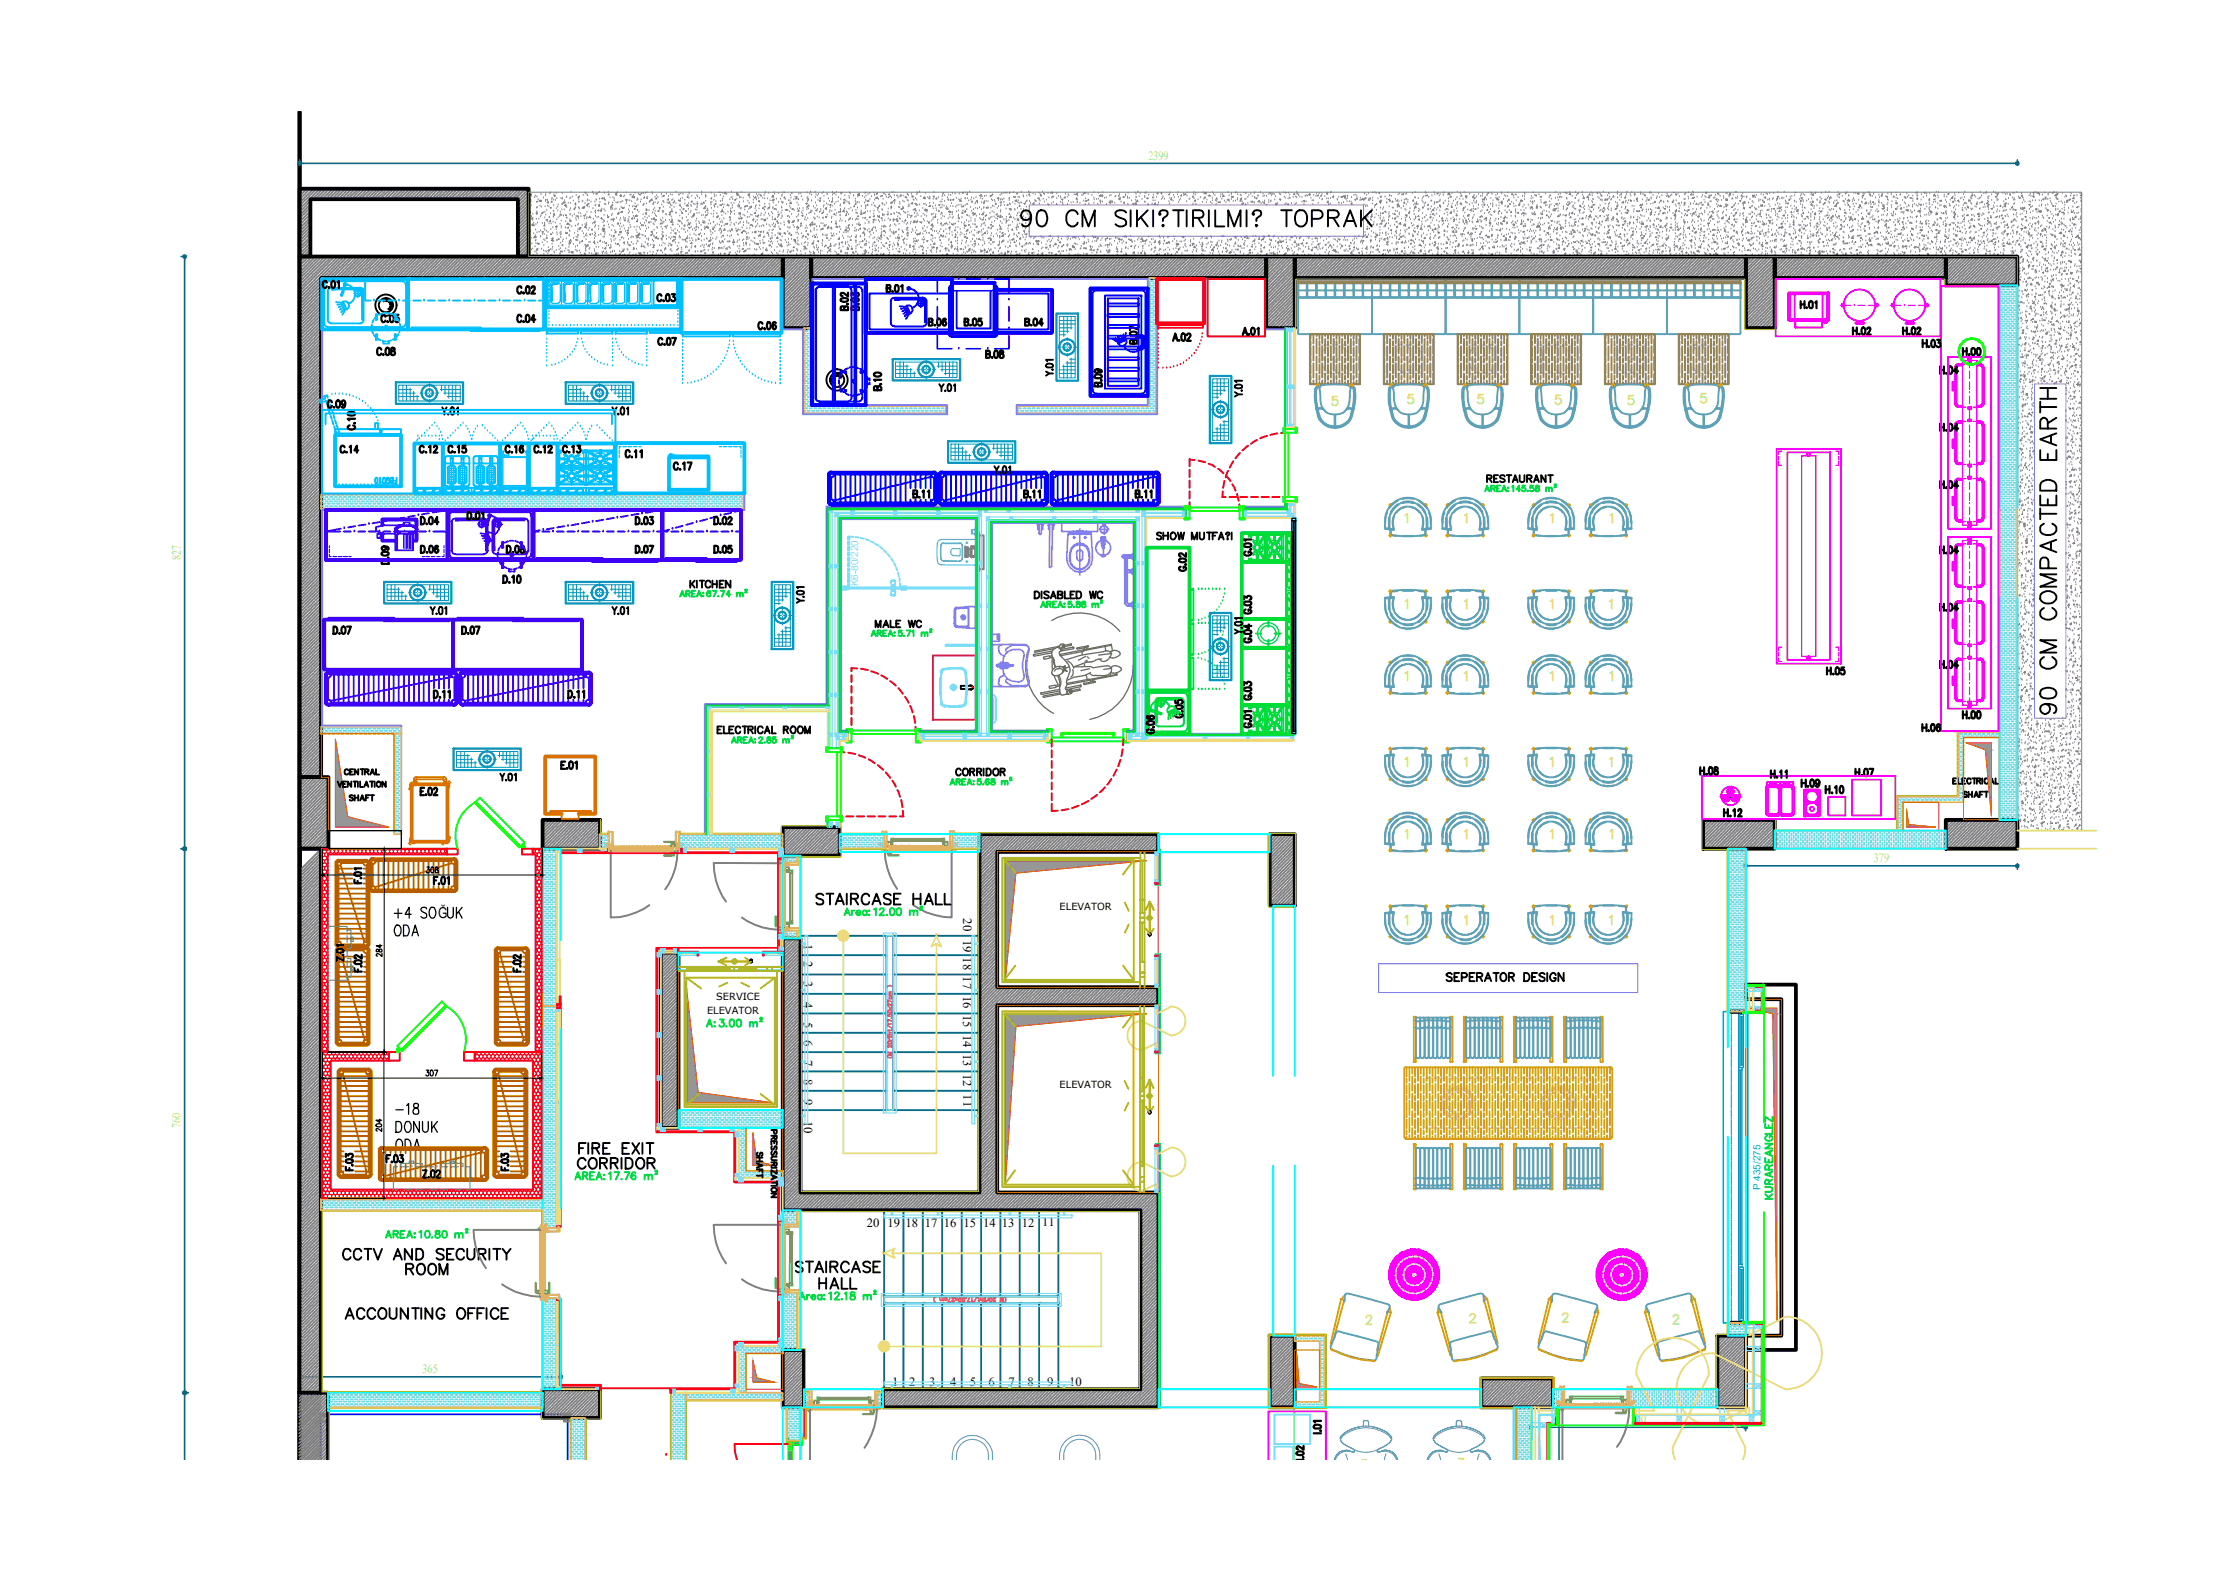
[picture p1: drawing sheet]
<svg xmlns="http://www.w3.org/2000/svg" width="297mm" height="210mm" viewBox="0 0 297 210" stroke-linecap="round" stroke-linejoin="round" font-family="sans-serif">
<defs><g id="words">
<text font-size="5.3" x="275.9" y="96.7" transform="rotate(-90 275.9 96.7)">90 CM COMPACTED EARTH</text>
<g font-size="4.4">
<text x="53.3" y="171.4">ROOM</text>
<text x="108.7" y="173.6">HALL</text>
</g>
<g font-size="3.5">
<text x="52.2" y="129.1" transform="rotate(-90 52.2 129.1)">284</text>
<text x="52.2" y="152.4" transform="rotate(-90 52.2 152.4)">204</text>
</g>
<g font-size="2.6" fill="#bfff7f">
<text x="181" y="196.1">3</text>
<text x="194" y="196.1">3</text>
</g>
<text font-size="2" x="58.5" y="122.7">Ğ</text>
<g font-size="1.7" fill="#a5dd6e">
<text x="153.4" y="21.4">2399</text>
<text x="24.2" y="74.9" transform="rotate(-90 24.2 74.9)">827</text>
<text x="250.4" y="115.2">379</text>
<text x="24.2" y="150.8" transform="rotate(-90 24.2 150.8)">760</text>
<text x="56.5" y="183.5">365</text>
<text x="217.9" y="190.2">300</text>
</g>
<g font-size="1.7">
<text x="128.7" y="122.7" transform="rotate(90 128.7 122.7)">20</text>
<text x="128.7" y="125.5" transform="rotate(90 128.7 125.5)">19</text>
<text x="107.4" y="126.1" transform="rotate(90 107.4 126.1)">1</text>
<text x="107.4" y="128.4" transform="rotate(90 107.4 128.4)">2</text>
<text x="107.4" y="131" transform="rotate(90 107.4 131)">3</text>
<text x="128.7" y="127.9" transform="rotate(90 128.7 127.9)">18</text>
<text x="128.7" y="130.5" transform="rotate(90 128.7 130.5)">17</text>
<text x="107.4" y="133.8" transform="rotate(90 107.4 133.8)">4</text>
<text x="107.4" y="136.6" transform="rotate(90 107.4 136.6)">5</text>
<text x="128.7" y="133" transform="rotate(90 128.7 133)">16</text>
<text x="128.7" y="135.6" transform="rotate(90 128.7 135.6)">15</text>
<text x="107.4" y="139" transform="rotate(90 107.4 139)">6</text>
<text x="107.4" y="141.7" transform="rotate(90 107.4 141.7)">7</text>
<text x="128.7" y="138.3" transform="rotate(90 128.7 138.3)">14</text>
<text x="128.7" y="140.8" transform="rotate(90 128.7 140.8)">13</text>
<text x="128.7" y="143.5" transform="rotate(90 128.7 143.5)">12</text>
<text x="107.4" y="144.2" transform="rotate(90 107.4 144.2)">8</text>
<text x="107.4" y="146.8" transform="rotate(90 107.4 146.8)">9</text>
<text x="107.4" y="149.8" transform="rotate(90 107.4 149.8)">10</text>
<text x="128.8" y="146.2" transform="rotate(90 128.8 146.2)">11</text>
<text x="115.8" y="163.9">20</text>
<text x="118.6" y="163.9">19</text>
<text x="121" y="163.9">18</text>
<text x="123.6" y="163.9">17</text>
<text x="126.1" y="163.9">16</text>
<text x="128.7" y="163.9">15</text>
<text x="131.4" y="163.9">14</text>
<text x="133.9" y="163.9">13</text>
<text x="136.6" y="163.9">12</text>
<text x="139.3" y="163.8">11</text>
<text x="119.2" y="185.2">1</text>
<text x="121.5" y="185.2">2</text>
<text x="124.1" y="185.2">3</text>
<text x="126.9" y="185.2">4</text>
<text x="129.6" y="185.2">5</text>
<text x="132.1" y="185.2">6</text>
<text x="134.8" y="185.2">7</text>
<text x="137.3" y="185.2">8</text>
<text x="139.9" y="185.2">9</text>
<text x="142.9" y="185.2">10</text>
</g>
<text font-size="1.3" fill="#7fdfff" x="114.7" y="78.3" transform="rotate(-90 114.7 78.3)">K6-80/220</text>
<g font-size="1.3">
<text x="141.6" y="121.5">ELEVATOR</text>
<text x="94.5" y="135.5">ELEVATOR</text>
<text x="95.7" y="133.7">SERVICE</text>
<text x="141.6" y="145.3">ELEVATOR</text>
</g>
<text font-size="1.3" fill="#00a5dd" x="235.2" y="159" transform="rotate(-90 235.2 159)">P 435/275</text>
</g></defs>
<!-- layer: 6_S_Furniture -->
<g fill="#fff" stroke="#fff" stroke-width=".13">
<path d="M195.9 195.1l3.3-.1z"/>
<path d="M196.7 194h1.8l.1 .1z"/>
<path d="M191.5 194l1.4-.1 .2 .1z"/>
<path d="M196.8 194l.2-.1 1.5 .1z"/>
<path d="M197 193.9h1.3l.2 .1z"/>
<path d="M191.5 194l.2-.1h1.2z"/>
<path d="M197.2 193.8h.9z"/>
<path d="M197.2 193.8h.7z"/>
<path d="M193.7 190.7l1.9-.1z"/>
<path d="M193.7 190.7l.9-.2h.7z"/>
<path d="M194.7 189.9l.4-.1 .1 .1z"/>
<path d="M183.5 195.1l3.3-.1z"/>
<path d="M184.3 194h1.7l.2 .1z"/>
<path d="M179 194l1.5-.1 .2 .1z"/>
<path d="M184.4 194l.1-.1 1.5 .1z"/>
<path d="M184.5 193.9h1.3l.2 .1z"/>
<path d="M179 194l.2-.1h1.3z"/>
<path d="M184.7 193.8h1z"/>
<path d="M184.7 193.8h.8z"/>
<path d="M181.2 190.7l2-.1z"/>
<path d="M181.2 190.7l1-.2h.7z"/>
<path d="M182.2 189.9l.5-.1 .1 .1z"/>
<path d="M190.7 195.1l8.5-.1zM190.7 194.9v.2l8.5-.1zM190.7 194.9l8.4-.1 .1 .2zM190.8 194.7l-.1 .2 8.4-.1zM190.8 194.7l8.2-.1 .1 .2zM191 194.5l-.2 .2 8.2-.1zM191.1 194.3l7.9 .3-8-.1z"/>
<path d="M193.3 194l5.3 .1-1.9-.1zM191.2 194.2l2.1-.2 5.3 .1zM191.2 194.2l7.6 .1-.2-.2zM191.2 194.2l7.6 .1h-7.7zM191.1 194.3l7.9 .3-.2-.3z"/>
<path d="M191.2 194.2l.3-.2h1.6zM191.2 194.2l2.1-.2z"/>
<path d="M197 193.9l.2-.1h.9zM197 193.9h1.3l-.2-.1z"/>
<path d="M191.7 193.9h1.2l-1.1-.1zM191.8 193.8l1.1 .1z"/>
<path d="M193.4 193.7v.1h3.1zM193.4 193.7h3.1v.1zM193.3 193.6l.1 .1h3.1zM193.3 193.6h3.3l-.1 .1zM192.7 193.3l.6 .3h3.3zM192.7 193.3h4.6l-.7 .3zM192.7 193.3h4.6l.5-.3z"/>
<path d="M192.1 193l.6 .3 5.1-.3zM192.1 193l6-.2-.3 .2zM191.8 192.8l.3 .2 6-.2zM191.7 192.6l6.4 .2h-6.3z"/>
<path d="M191.5 192.1l6.8-.3 .1 .2zM191.5 192.1h6.9v-.1zM191.5 192.1h6.9l-6.9 .1zM191.5 192.2h6.9v-.1zM191.5 192.2h6.9l-6.9 .1zM191.5 192.3h6.9v-.1zM191.5 192.3h6.9l-6.8 .1zM191.6 192.4l6.7 .1 .1-.2zM191.6 192.4l6.7 .1-6.6 .1zM191.7 192.6l6.4 .2 .2-.3z"/>
<path d="M191.6 191.8l-.1 .3 6.8-.3zM191.6 191.8l6.5-.1 .2 .1zM191.6 191.8l6.5-.1-.2-.2z"/>
<path d="M191.6 191.8l6.3-.3-5.7-.1zM192.2 191.4l5.3-.2 .4 .3zM192.2 191.4l5.3-.2-4.7-.2zM192.8 191h4.3l.4 .2zM192.8 191h4.3l-.6-.2z"/>
<path d="M192.8 191l3.7-.2-2.8-.1zM193.7 190.7h2.4l.4 .1zM193.7 190.7h2.4l-.5-.1z"/>
<path d="M194.7 189.9h.5l-.6 .1zM194.6 190h.7l-.1-.1zM194.6 190h.7l-.7 .5zM194.6 190.5h.7v-.5z"/>
<path d="M178.3 195.1l8.5-.1zM178.3 194.9v.2l8.5-.1zM178.3 194.9l8.4-.1 .1 .2zM178.4 194.7l-.1 .2 8.4-.1zM178.4 194.7l8.2-.1 .1 .2zM178.5 194.5l-.1 .2 8.2-.1zM178.6 194.3l8 .3-8.1-.1z"/>
<path d="M180.8 194l5.4 .1-2-.1zM178.8 194.2l2-.2 5.4 .1zM178.8 194.2l7.6 .1-.2-.2zM178.8 194.2l7.6 .1h-7.8zM178.6 194.3l8 .3-.2-.3z"/>
<path d="M178.8 194.2l.2-.2h1.7zM178.8 194.2l2-.2z"/>
<path d="M184.5 193.9l.2-.1h1zM184.5 193.9h1.3l-.1-.1z"/>
<path d="M179.2 193.9h1.3l-1.1-.1zM179.4 193.8l1.1 .1z"/>
<path d="M181 193.7v.1h3.1zM181 193.7h3.1v.1zM180.8 193.6l.2 .1h3.1zM180.8 193.6h3.4l-.1 .1zM180.2 193.3l.6 .3h3.4zM180.2 193.3h4.7l-.7 .3zM180.2 193.3h4.7l.5-.3z"/>
<path d="M179.6 193l.6 .3 5.2-.3zM179.6 193l6-.2-.2 .2zM179.4 192.8l.2 .2 6-.2zM179.2 192.6l6.4 .2h-6.2z"/>
<path d="M179.1 192.1l6.7-.3 .1 .2zM179.1 192.1h6.9l-.1-.1zM179.1 192.1h6.9l-6.9 .1zM179.1 192.2h6.9v-.1zM179.1 192.2h6.9l-6.9 .1zM179.1 192.3h6.9v-.1zM179.1 192.3h6.9l-6.9 .1zM179.1 192.4l6.8 .1 .1-.2zM179.1 192.4l6.8 .1-6.7 .1zM179.2 192.6l6.4 .2 .3-.3z"/>
<path d="M179.2 191.8l-.1 .3 6.7-.3zM179.2 191.8l6.5-.1 .1 .1zM179.2 191.8l6.5-.1-.3-.2z"/>
<path d="M179.2 191.8l6.2-.3-5.6-.1zM179.8 191.4l5.3-.2 .3 .3zM179.8 191.4l5.3-.2-4.7-.2zM180.4 191h4.2l.5 .2zM180.4 191h4.2l-.5-.2z"/>
<path d="M180.4 191l3.7-.2-2.9-.1zM181.2 190.7h2.5l.4 .1zM181.2 190.7h2.5l-.5-.1z"/>
<path d="M182.2 189.9h.6l-.6 .1zM182.2 190h.7l-.1-.1zM182.2 190h.7l-.7 .5zM182.2 190.5h.7v-.5z"/>
</g>
<g fill="none" stroke="#fff" stroke-width=".13">
<path d="M179.6 193.8h.5h-.7h.8M180.8 194h3.4l2 .1M182.2 190.5h.7M182.7 189.8l-.5 .1M182.9 190.6l-1.7 .1M184.3 194h1.7M184.9 193.8h.6M192 193.8h.6h-.8h.9M193.3 194h3.4l1.9 .1M194.6 190.5h.7M195.1 189.8l-.4 .1M195.4 190.6l-1.7 .1"/>
<path d="M196.7 194h1.8M197.3 193.8h.6"/>
</g>
<g fill="none" stroke="#5c8ab8" stroke-width=".13">
<path d="M127.2 195.1a2.73 2.73 0 0 1 2.1-3.3 2.73 2.73 0 0 1 3.3 2.1v1.2M127.8 195.1a2.2 2.2 0 0 1 1.3-2.6 2.2 2.2 0 0 1 2.7 .9l.2 .5 .1 1.2M141.6 195.1a2.75 2.75 0 0 1 2.7-3.3 2.75 2.75 0 0 1 2.7 3.3M142.1 195.1a2.2 2.2 0 0 1 1.1-2.5 2.2 2.2 0 0 1 2.6 .3 2.48 2.48 0 0 1 .6 2.2M179.2 191.8a4.8 4.8 0 0 1 3-1.3v-.5l.2-.2h.3l.2 .2v.5a5.3 5.3 0 0 1 2.9 1.3l.2 .3a.78 .78 0 0 1-.6 .9l-1.3 .7a.21 .21 0 0 0 0 .3 .21 .21 0 0 0 .3 0 1.57 1.57 0 0 1 2.4 1.1 1.68 1.68 0 0 0-2.6-1.1h-.1v-.2l.4-.3a2.23 2.23 0 0 0 1.5-1.3 2.54 2.54 0 0 0-2-1.4 4.7 4.7 0 0 0-4.9 1.2 .92 .92 0 0 0 .6 1l.4 .3a1.33 1.33 0 0 1 .9 .6l-.2 .1a1.69 1.69 0 0 0-2.5 1.1 1.66 1.66 0 0 1 2.5-1.1l.2-.1v-.2l-.8-.4a1.55 1.55 0 0 1-1.1-1zM179.8 194.3l.3 .8M180.5 193.9a1.95 1.95 0 0 0-2.1 1.2M182.2 190v.5M182.4 189.8h-.2l-.1 .2M182.4 189.8h.3M182.5 190.7a5.3 5.3 0 0 1 3.2 1.2l.2 .3 .1-.1M182.5 190.7a5.1 5.1 0 0 0-3.1 1.2l-.2 .3h-.1v-.1"/>
<path d="M182.6 189.8h.2l.1 .2v.5M184.5 193.9a2.02 2.02 0 0 1 2.2 1.2M185.2 194.3l-.2 .8M191.7 191.8a.58 .58 0 0 0 .1 .9l.8 .6a1.33 1.33 0 0 1 .8 .6l-.2 .1a1.74 1.74 0 0 0-2.5 1.1 1.71 1.71 0 0 1 2.6-1.1l.1-.1v-.2l-.7-.4a1.55 1.55 0 0 1-1.2-1l.1-.5a5.2 5.2 0 0 1 3-1.3v-.5a.4 .4 0 0 1 .4-.2 .4 .4 0 0 1 .3 .2v.5a4.9 4.9 0 0 1 3.1 1.5v.2a.92 .92 0 0 1-.6 .8l-1.3 .8a.23 .23 0 0 0 .1 .2 .23 .23 0 0 0 .2 0 1.57 1.57 0 0 1 2.4 1.1 1.68 1.68 0 0 0-2.5-1.1l-.2-.1a1.33 1.33 0 0 1 .8-.6 1.24 1.24 0 0 0 1.1-1.3 4.6 4.6 0 0 0-5-1.2 4.8 4.8 0 0 0-1.7 1zM192.3 194.3l.2 .8M192.9 193.9h-.5a1.6 1.6 0 0 0-1.6 1.2M194.8 189.8h-.1l-.1 .2v.5M194.8 189.8h.3M194.9 190.7a5.1 5.1 0 0 1 3.2 1.2l.1 .3h.1l.1-.1M195 190.7a5.1 5.1 0 0 0-3.2 1.2l-.1 .3h-.1l-.1-.1M195 189.8h.2l.1 .2M195.3 190v.5"/>
<path d="M197 193.9a1.89 1.89 0 0 1 2 1.1l.1 .1"/>
</g>
<!-- layer: _00_TT_PLASTER INTERIOR -->
<g fill="none" stroke="#bfff00" stroke-width=".13">
<path d="M173.1 43.8v-6.5h60.1v6.7h4.1v-6.7h22.6v1h7.1v59.4h-5.5v8.6h-8.1v4.6h-16.1v-1.5h-9.9v4.1h3.3v21.7M80.2 109.5h.1v1.8h1.1M90.7 111.3h3.6M110.6 110.3h-6.2v1h-9.2M112.4 109.8v1.5h5.8M118.2 113.5h-5.8v1h-5.8v.8M127.2 111.3h27.7v2.5h-.1M127.2 113.5h3.5v45.7h-23.6v-34h-.5v-.9M169.5 111.3h3.6v9.9h-3.6zM72.4 134.4v51.6h-29.4v-53.3v27.4h29.4v-25.7h.1M72.4 134.4v-1.7v1.7h.1M154.8 131.9h.1v2.4h-.1"/>
<path d="M154.8 159.3h.2l-.1 28.9h-37.7M72.5 163.8h-.1v22.2h-29.4v-24.2h29.4v2.3h.1M106.6 163.6v-1.7h45.7v23.6h-34.5v.5h-.6M106.6 172.7v7.5h1v5.8h.5M169.5 178.3h7.7v9.9h-7.7zM230.7 176.8v1.5h-1.4v7.2h-11.6M44 195.1v-6.9h28.4v1.4h3.8v5.5M80.2 185.6h.1v4h-1.9v5.5M89.6 186.1v9M105 192.5v-4.3h-.6v-1h-12.6v7.9M107.1 188.2h1M208.7 185.5h-1.1v-1.4h-9.8v4.1h4.8v6.9"/>
</g>
<g fill="none" stroke="#ffbf7f" stroke-width=".25">
<path d="M107 135.6h.1M107 138.2h.1M107 130.4h.1M107 133h.1M107 127.8h.1M107 125.3h.1M112.7 135.6h.1M112.7 138.2h.1M112.7 130.4h.1M112.7 133h.1M112.7 127.8h.1M112.7 125.3h.1"/>
<path d="M118.4 135.6h.1M118.4 138.2h.1M118.4 130.4h.1M118.4 133h.1M118.4 127.8h.1M118.4 125.3h.1M119.4 135.2h.1M119.4 137.8h.1M119.4 130h.1M119.4 132.6h.1M119.4 127.5h.1M119.4 124.9h.1"/>
<path d="M125.1 135.2h.1M125.1 137.8h.1M125.1 130h.1M125.1 132.6h.1M125.1 127.5h.1M125.1 124.9h.1M130.8 135.2h.1M130.8 137.8h.1M130.8 130h.1M130.8 132.6h.1M130.8 127.5h.1M130.8 124.9h.1"/>
<path d="M107 146h.1M107 140.8h.1M107 143.4h.1M107 148.5h.1M112.7 146h.1M112.7 140.8h.1M112.7 143.4h.1M112.7 148.5h.1M118.4 146h.1M118.4 140.8h.1M118.4 143.4h.1M118.4 148.5h.1"/>
<path d="M119.4 145.6h.1M119.4 140.4h.1M119.4 143h.1M119.4 148.2h.1M125.1 145.6h.1M125.1 140.4h.1M125.1 143h.1M125.1 148.2h.1M130.8 145.6h.1M130.8 140.4h.1M130.8 143h.1M130.8 148.2h.1"/>
<path d="M118 173.2h.1M118 167.5h.1M118 161.7h.1M118.3 174.1h.1M118.3 179.9h.1M120.6 173.2h.1M120.6 167.5h.1M120.6 161.7h.1M120.9 174.1h.1M120.9 179.9h.1M123.1 173.2h.1M123.1 167.5h.1"/>
<path d="M123.1 161.7h.1M123.5 174.1h.1M123.5 179.9h.1M125.7 173.2h.1M125.7 167.5h.1M125.7 161.7h.1M126.1 174.1h.1M126.1 179.9h.1M128.3 173.2h.1M128.3 167.5h.1M128.3 161.7h.1M128.7 174.1h.1"/>
<path d="M128.7 179.9h.1M130.9 173.2h.1M130.9 167.5h.1M130.9 161.7h.1M131.3 174.1h.1M131.3 179.9h.1M133.5 173.2h.1M133.5 167.5h.1M133.5 161.7h.1M133.8 174.1h.1M133.8 179.9h.1M136 173.2h.1"/>
<path d="M136 167.5h.1M136 161.7h.1M136.4 174.1h.1M136.4 179.9h.1M138.6 173.2h.1M138.6 167.5h.1M138.6 161.7h.1M139 174.1h.1M139 179.9h.1M141.2 173.2h.1M141.2 167.5h.1M141.2 161.7h.1"/>
<path d="M141.6 174.1h.1M141.6 179.9h.1M118.3 185.6h.1M120.9 185.6h.1M123.5 185.6h.1M126.1 185.6h.1M128.7 185.6h.1M131.3 185.6h.1M133.8 185.6h.1M136.4 185.6h.1M139 185.6h.1M141.6 185.6h.1"/>
</g>
<g fill="none" stroke="#007095" stroke-width=".25">
<path d="M107 135.4h11.4M107 138h11.4M107 130.2h11.4M107 132.8h11.4M107 127.6h11.4M107 125h11.4M118.4 125h1v23.3h-1zM119.4 135.4h11.4M119.4 138h11.4M119.4 130.2h11.4M119.4 132.8h11.4M119.4 127.6h11.4"/>
<path d="M119.4 125h11.4M107 145.7h11.4M107 140.6h11.4M107 143.2h11.4M107 148.3h11.4M119.4 145.7h11.4M119.4 140.6h11.4M119.4 143.2h11.4M119.4 148.3h11.4M118.1 173.2h23.3v.9h-23.3zM118.1 161.7v11.5M118.1 174.1v11.5"/>
<path d="M120.7 161.7v11.5M120.7 174.1v11.5M123.3 161.7v11.5M123.3 174.1v11.5M125.9 161.7v11.5M125.9 174.1v11.5M128.5 161.7v11.5M128.5 174.1v11.5M131.1 161.7v11.5M131.1 174.1v11.5M133.7 161.7v11.5M133.7 174.1v11.5"/>
<path d="M136.3 161.7v11.5M136.3 174.1v11.5M138.8 161.7v11.5M138.8 174.1v11.5M141.4 161.7v11.5M141.4 174.1v11.5"/>
</g>
<g fill="none" stroke="#dfff7f" stroke-width=".25">
<path d="M112.7 125v29.1h12.4v-28l-.7 .4 .7-1.5 .7 1.5-.7-.4v.1M119.3 167.5h-.1l.4-.7-1.5 .7 1.5 .6-.4-.6h27.9v12.4h-29"/>
<circle cx="112.7" cy="125" r=".7"/>
<circle cx="118.1" cy="179.9" r=".7"/>
</g>
<g fill="#dfff7f" stroke="#dfff7f" stroke-width=".13">
<path d="M118.1 180.5h.1z"/>
<path d="M118 179.2h.3z"/>
<path d="M112 125v.1z"/>
<path d="M113.4 124.9v.3z"/>
<path d="M118 180.5h.2zM118 180.5h.3z"/>
<path d="M117.9 180.5h.4zM117.9 180.5h.4z"/>
<path d="M117.9 180.5h.4zM117.9 180.5h.5z"/>
<path d="M117.8 180.5h.6zM117.8 180.5h.7z"/>
<path d="M117.8 180.5h.7zM117.8 180.5h.7z"/>
<path d="M117.7 180.4l.8 .1zM117.7 180.4h.9z"/>
<path d="M117.7 180.4h.9zM117.7 180.4h.9z"/>
<path d="M117.6 180.3l.1 .1h.9zM117.6 180.3h1.1l-.1 .1z"/>
<path d="M117.6 180.2l1.1 .1zM117.6 180.2h1.1z"/>
<path d="M117.5 180.2h1.2zM117.5 180.2h1.2z"/>
<path d="M117.5 180.2h1.2zM117.5 180.2h1.3z"/>
<path d="M117.5 180.1v.1h1.3zM117.5 180.1h1.3v.1z"/>
<path d="M117.5 180l1.3 .1zM117.5 180h1.3z"/>
<path d="M117.5 179.9v.1h1.3zM117.5 179.9h1.3v.1z"/>
<path d="M117.5 179.9h1.3zM117.5 179.9h1.3z"/>
<path d="M117.5 179.8v.1h1.3zM117.5 179.8h1.3v.1z"/>
<path d="M117.5 179.8h1.3zM117.5 179.8h1.3z"/>
<path d="M117.5 179.7v.1h1.3zM117.5 179.7h1.3v.1z"/>
<path d="M117.5 179.6l1.3 .1zM117.5 179.6l1.3 .1z"/>
<path d="M117.5 179.6h1.3zM117.5 179.6h1.2h.1z"/>
<path d="M117.5 179.6h1.2zM117.6 179.5l1.1 .1z"/>
<path d="M117.6 179.5h1.1zM117.6 179.5h1.1z"/>
<path d="M117.6 179.5h1.1l-1-.1zM117.7 179.4h.9l.1 .1z"/>
<path d="M117.7 179.4h.9zM117.7 179.4h.9z"/>
<path d="M117.7 179.4h.9zM117.8 179.3l.8 .1z"/>
<path d="M117.8 179.3h.7zM117.8 179.3h.7z"/>
<path d="M117.8 179.3h.7zM117.9 179.3h.6z"/>
<path d="M117.9 179.3h.5zM117.9 179.2l.5 .1z"/>
<path d="M117.9 179.2h.4zM118 179.2h.3z"/>
<path d="M118.1 179.2h.2zM118.1 179.2h.1z"/>
<path d="M112 125v.1zM112 124.9v.3z"/>
<path d="M112 124.8v.4zM112 124.8v.5z"/>
<path d="M112 124.8v.5zM112.1 124.8v.5z"/>
<path d="M112.1 124.7v.6zM112.1 124.7v.7z"/>
<path d="M112.1 124.7v.7zM112.1 124.7v.8z"/>
<path d="M112.2 124.6l-.1 .9zM112.2 124.6v.9z"/>
<path d="M112.2 124.6v.9zM112.2 124.6v.9z"/>
<path d="M112.2 124.6v.9zM112.3 124.5v1.1z"/>
<path d="M112.3 124.5v1.1v-1.1zM112.3 124.5v1.1z"/>
<path d="M112.3 124.5v1.1zM112.4 124.4l-.1 1.2z"/>
<path d="M112.4 124.4v1.2zM112.4 124.4v1.3z"/>
<path d="M112.4 124.4v1.3l.1-1.3zM112.5 124.4v1.3h-.1z"/>
<path d="M112.5 124.4v1.3zM112.6 124.4l-.1 1.3z"/>
<path d="M112.6 124.4v1.3v-1.3zM112.6 124.4v1.3z"/>
<path d="M112.6 124.4v1.3zM112.7 124.4l-.1 1.3z"/>
<path d="M112.7 124.4v1.3l.1-1.3zM112.8 124.4v1.3h-.1z"/>
<path d="M112.8 124.4v1.3zM112.8 124.4v1.3z"/>
<path d="M112.8 124.4v1.3l.1-1.3zM112.9 124.4v1.3h-.1z"/>
<path d="M112.9 124.4v1.3zM112.9 124.4v1.3z"/>
<path d="M112.9 124.4v1.3l.1-1.3zM113 124.4v1.2l-.1 .1z"/>
<path d="M113 124.4v1.2zM113.1 124.5l-.1 1.1z"/>
<path d="M113.1 124.5v1.1zM113.1 124.5v1.1z"/>
<path d="M113.1 124.5v1.1zM113.1 124.6v1z"/>
<path d="M113.1 124.6v.9zM113.2 124.6l-.1 .9z"/>
<path d="M113.2 124.6v.9zM113.2 124.7v.8z"/>
<path d="M113.2 124.7v.8zM113.3 124.7l-.1 .8z"/>
<path d="M113.3 124.7v.7zM113.3 124.8v.6z"/>
<path d="M113.3 124.8v.5zM113.3 124.8v.5z"/>
<path d="M113.3 124.8v.5zM113.4 124.9l-.1 .4z"/>
<path d="M113.4 125v.2zM113.4 125v.1z"/>
</g>
<g fill="none" stroke="#c24766" stroke-width=".21">
<path d="M118.6 131.9a.51 .51 0 0 1 .7 0M118.6 137l.7 .4M118.6 139.2l.5-.1 .1 .2a.26 .26 0 0 1-.3 .2 .26 .26 0 0 1-.3-.3zM118.6 135.5v.2l.3 .1a.19 .19 0 0 1-.1-.3 .19 .19 0 0 1 .3 0 .19 .19 0 0 1 0 .3M118.6 135.1l.3-.1 .3 .2a.26 .26 0 0 1-.3 .1 .26 .26 0 0 1-.3-.2zM118.6 138.2h.6M118.8 138.8l.1 .2M118.8 139h.4M118.8 137.6v.2M118.8 134.6l.4 .3M118.8 133h.4M118.9 133.2l-.1 .1a.16 .16 0 0 0 .2 .2 .16 .16 0 0 0 .1-.2v-.1"/>
<path d="M119 138.5l-.4-.1v.2l.1 .1M119.1 138.5h.1M119.1 136h.1M119.2 139.6v.3l-.4-.3a.15 .15 0 0 0-.2 .2 .15 .15 0 0 0 .2 .1M119.2 138h-.4l.1 .2M119.2 137.6l-.1 .1h-.5M119.2 136.8h-.6l.1 .1M119.2 136.4l-.6-.2v.4M119.2 134.1v.3l-.3-.2-.2-.1-.1 .3h.2M119.2 133.8l-.6-.2v.4M119.2 132.8h-.4l.1 .2M119.2 132.5h-.4l.1 .3"/>
<path d="M119.2 134.6l-.4 .3M118.6 141.2a.51 .51 0 0 0 .7 0M119.2 140.6h-.6l.6 .2-.6 .2h.6M125 173.3a.51 .51 0 0 0 0 .7M125.6 173.4l.1 .4 .2-.1M125.9 173.4v.3h.2M126.1 173.4v.4M126.3 173.5a.16 .16 0 0 1 .2 0 .16 .16 0 0 1 0 .2 .16 .16 0 0 1-.2 0M126.9 173.4l-.2 .5h.3M127.2 173.4h.3l-.3 .3a.14 .14 0 0 0 .1 .2 .14 .14 0 0 0 .2-.1M127.7 173.4l.2 .4M127.9 173.4l-.2 .4"/>
<path d="M128.1 173.5l.1-.1a.23 .23 0 0 1 .2 .3 .23 .23 0 0 1-.2 .2l-.1-.1zM128.9 173.5a.17 .17 0 0 0-.2-.1 .17 .17 0 0 0-.1 .3 .17 .17 0 0 0 .2 0v.2h-.2M129.1 173.5h.1M129.5 173.4l-.2 .5h.3M129.9 173.4v.5l.1-.1M130.5 173.3l-.4 .7M130.7 173.4l.1 .1v.4M130.7 173.8h.2M131 173.4l.1 .4 .2-.1M131.3 173.4v.5M131.6 173.5h.1zM131.6 173.6l-.1 .3h.2v-.1"/>
<path d="M132.1 173.6l-.2 .2M132.1 173.4v.4M132.2 173.5l.2-.1a.24 .24 0 0 1 .2 .3 .24 .24 0 0 1-.3 .2zM132.7 173.4h.3l-.3 .3a.16 .16 0 0 0 .1 .2 .16 .16 0 0 0 .2 0v-.1M133.7 173.4v.5l.2-.5 .2 .5v-.5M134.2 173.3a.51 .51 0 0 1 0 .7"/>
</g>
<!-- layer: DUVAR -->
<path d="M40 15v180.1M231.3 135.2h1.9M231.3 176.8h1.9" fill="none" stroke="#000" stroke-width=".59"/>
<!-- layer: 7_V_Border -->
<path d="M197.9 188h-24.9v7.1" fill="none" stroke="#8add6e" stroke-width=".25"/>
<g fill="none" stroke="#0d6787" stroke-width=".21">
<path d="M24.2 34.3h.6M24.7 34.8v78.1M40 21.4v.6M40.5 21.8h228.6M269.6 21.4v.6M24.2 113.4h.6M24.7 113.9v71.7M233.2 115.7v.4M233.8 115.7h35.3M269.6 115.7v.4M104.5 161.7v18.7M24.7 186.6v8.5"/>
<path d="M24.7 186.1h.4M40 183.5v.5M40.5 184h33.9M74.9 183.5v.5M204.6 190.7v.5M205.1 190.7h27.7M208.2 188h.6M208.3 188.5v6.6M233.2 190.7v.5"/>
</g>
<!-- layer: 4_V0_Door -->
<g fill="none" stroke="#ff9f7f" stroke-width=".25">
<path d="M80.9 112.8l.1 .1M80.9 112.9h.1M80.9 112.8h.1M80.9 112.8l.5 .3M81 113h.1M81 112.9h.1M81 112.9l.3 .2M81 113l.2 .1M81.1 112.9l-.1 .1M81.1 112.9l.2 .1M81.1 112.9h.1M81.1 112.8h.1"/>
<path d="M81.1 113h.1M81.1 113.5h.1M81.1 113.5v.1M81.1 112.9v.1M81.1 113.7h.7M81.1 113.6h.1M81.1 113.6h.6M81.1 113.1h.1M81.2 113h.1M81.2 113.1h.1M81.2 113.1l.2 .1M81.2 113.1l.3 .1"/>
<path d="M81.3 111.2v.1v-.1M81.3 113.1h.1M81.3 113.1l.1 .1M81.3 113h.1M81.3 111.2h.1M81.4 113.1h.1M81.4 113.1l.2 .1-.1 .1M81.4 113.1l.1 .2M81.4 113.3h.4M81.4 113.1l.3 .2M81.4 113.2h.1M81.4 111.4v2"/>
<path d="M81.4 113.1l.2 .1M81.4 113.1v.1M81.5 113.1h.1M81.5 113.2l.1 .1M81.5 113.1l-.1 .1M81.5 113.2h.1M81.6 113.2l-.1 .1M81.6 113.3h.1M81.6 113.2h.1M81.6 113.7h.1M81.6 113.2v.1M81.6 113.2l.1 .1"/>
<path d="M81.6 113.7h8.9M81.7 113.2h.1M81.7 113.6h.1M81.7 112.9v.3M81.7 113.3h-.1M81.7 112.8h.1M81.7 113.1h.2M81.7 113.1v-.1v.4M81.7 112.7h.1M81.7 113.4v.1v-.1M81.7 113.5v.1M81.7 113l.1 .1"/>
<path d="M81.8 112.8h.1M81.8 113h.1M81.8 112.8l-.2 .1v.4h.1M81.8 112.9h.1M81.8 113.1h.1M81.8 112.7l-.1 .1M81.8 113.3h.1M81.8 113.4h.1M81.8 113.5h.1M81.8 113.6h.1M81.8 113.1v.6zM81.8 113.1h8.5"/>
<path d="M81.8 113.1v.6M81.8 112.6v.2M81.8 111.2h-.5h.5v1.5M81.8 113.4h-.1M81.8 113.6v.1M81.8 113.1v.1M81.9 113v.1zM81.9 112.6v-.1v.6M81.9 113.1h.1M81.9 111.2v1.6l-.1-.3v.3M81.9 112.5v.6M81.9 113.7h.1"/>
<path d="M81.9 113.2l.1 .2-.1-.1zM81.9 113.4l.1 .2-.1-.1zM82 113.7h.1M82.1 113.6h.1zM82.1 113.1l.1 .1h-.1zM82.1 113.4h.1h-.1zM82.3 113.7h.1M82.3 113.1h.1M82.3 113.2h.1v.2h-.1zM82.3 113.4h.1v.2h-.1zM82.4 113.7h.1M82.5 113.6h.1z"/>
<path d="M82.5 113.1v.1zM82.5 113.4h.1M82.7 113.7h.1M82.7 113.1h.1M82.7 113.2v.2l-.1-.1zM82.7 113.4v.2l-.1-.1zM82.8 113.6h.1v.1zM82.8 113.1l.1 .1zM82.8 113.4h.1zM83 113.7h.1M83 113.1h.1M83 113.2l.1 .1-.1 .1z"/>
<path d="M83 113.4l.1 .2-.1-.1zM83.1 113.7h.1M83.2 113.6h.1zM83.2 113.1l.1 .1h-.1zM83.2 113.4h.1h-.1zM83.4 113.7h.1M83.4 113.1h.1M83.4 113.2h.1v.2l-.2-.1zM83.4 113.4h.1v.2l-.2-.1zM83.5 113.7h.1M83.6 113.6h.1l-.1 .1zM83.6 113.1l.1 .1h-.1z"/>
<path d="M83.6 113.4h.1h-.1zM83.7 113.1h.1M83.8 113.7h.1M83.8 113.2v.2l-.1-.1zM83.8 113.4v.2l-.1-.1zM83.9 113.6h.1zM83.9 113.2h.1zM83.9 113.4h.1zM84.1 113.7h.1M84.1 113.1h.1M84.1 113.2h.1v.2h-.1zM84.1 113.4h.1v.2h-.1z"/>
<path d="M84.2 113.7h.1M84.3 113.6h.1zM84.3 113.1l.1 .1h-.1zM84.3 113.4h.1h-.1zM84.5 113.7h.1M84.5 113.1h.1M84.5 113.2v.2l-.1-.1zM84.5 113.4l.1 .1-.1 .1zM84.7 113.6v.1zM84.7 113.1v.1zM84.7 113.4h.1M84.8 113.7h.1"/>
<path d="M84.8 113.1h.1M84.9 113.2v.2l-.1-.1zM84.9 113.4v.1v.1zM84.9 113.7h.1M85 113.6h.1zM85 113.1l.1 .1zM85 113.4h.1zM85.2 113.5l.1-.1v.2zM85.2 113.7h.1M85.2 113.1h.1M85.2 113.2h.1v.2h-.1zM85.3 113.7h.1"/>
<path d="M85.4 113.6h.1l-.1 .1zM85.4 113.1l.1 .1h-.1zM85.4 113.4h.1h-.1zM85.5 113.1h.1M85.6 113.7h.1M85.6 113.2l.1 .1-.1 .1zM85.6 113.4l.1 .1-.1 .1zM85.7 113.6h.1v.1zM85.8 113.1v.1zM85.8 113.4h.1M85.9 113.7h.1M85.9 113.1h.1"/>
<path d="M85.9 113.2l.1 .1v.1h-.1zM85.9 113.4l.1 .1v.1h-.1zM86 113.7h.1M86.1 113.6h.1zM86.1 113.1l.1 .1zM86.1 113.4h.1h-.1zM86.3 113.7h.1M86.3 113.1h.1M86.3 113.2l.1 .1-.1 .1zM86.3 113.4l.1 .1-.1 .1zM86.5 113.6l.1 .1zM86.5 113.1l.1 .1z"/>
<path d="M86.5 113.4h.1zM86.6 113.7h.1M86.6 113.1h.1M86.7 113.2l.1 .1-.1 .1zM86.7 113.4l.1 .1-.1 .1zM86.7 113.7h.1M86.8 113.6h.1zM86.9 113.1v.1zM86.9 113.4h.1M87 113.7h.1M87 113.1h.1M87 113.2h.1v.2h-.1z"/>
<path d="M87 113.4h.1v.2h-.1zM87.1 113.7h.1M87.2 113.6h.1zM87.2 113.2l.1-.1h-.1v.1M87.2 113.4h.1h-.1zM87.4 113.7h.1M87.4 113.1h.1M87.4 113.2l.1 .1-.1 .1zM87.4 113.4l.1 .1-.1 .1zM87.5 113.6h.2v.1zM87.6 113.1l.1 .1zM87.6 113.4h.1z"/>
<path d="M87.7 113.7h.1M87.7 113.1h.1M87.7 113.2l.2 .1-.1 .1h-.1zM87.7 113.4l.2 .1-.1 .1h-.1zM87.8 113.7h.1M87.9 113.6h.1zM88 113.1v.1zM88 113.4h.1M88.1 113.7h.1M88.1 113.1h.1M88.1 113.2l.1 .1v.1zM88.1 113.4l.1 .1v.1z"/>
<path d="M88.3 113.6l.1 .1zM88.3 113.1l.1 .1zM88.3 113.4h.1zM88.5 113.1h.1M88.5 113.7h.1M88.5 113.2l.1 .1-.1 .1zM88.5 113.4l.1 .1-.1 .1zM88.6 113.6h.2zM88.7 113.1v.1zM88.7 113.4h.1h-.1zM88.8 113.7h.1M88.8 113.1h.1"/>
<path d="M88.8 113.2h.1v.2h-.1zM88.8 113.4h.1v.2h-.1zM88.9 113.7h.1M89 113.6h.1zM89.1 113.1v.1zM89.1 113.4h.1M89.2 113.7h.1M89.2 113.1h.1M89.2 113.2l.1 .1v.1zM89.2 113.4l.1 .1zM89.3 113.7h.1M89.4 113.5h.1v.2l-.1-.1z"/>
<path d="M89.4 113.1l.1 .1zM89.4 113.4h.1zM89.6 113.7h.1M89.6 113.1h.1M89.6 113.2l.1 .1-.1 .1zM89.6 113.4l.1 .1h-.1zM89.8 113.5v.2l-.1-.1zM89.8 113.1v.1zM89.8 113.3l.1 .1h-.1M89.9 113.1v.6M90 113.1v.6M90.2 112.5l.1 .6v-.1"/>
<path d="M90.3 112.6v-.1v.6M90.3 113h.1v.1zM90.3 113.1h.1M90.3 111.2v1.6v-.3l.1 .3M90.3 112.7l.2 .1M90.3 113v.1M90.3 113h.1M90.3 113.7h.1M90.3 113.4h.1M90.3 113.2h.1M90.3 113.1v.6M90.3 112.6v.2"/>
<path d="M90.3 113h.1v.6M90.3 111.2h.1M90.3 112.9h.1M90.3 111.2h.5M90.3 113.1h-8.5M90.4 113l-.1 .1M90.4 113.7h.1M90.4 113.7h.1h-.1M90.4 112.8h.1M90.4 113.3h.4M90.4 113.4h.1M90.4 113.1v.6"/>
<path d="M90.4 113.1h-.2M90.4 113h.1M90.4 113.1l.1 .4zM90.4 113v.1M90.4 112.8l.1 .4M90.5 113.6h.1M90.5 113v.6h.5v-.1v.1M90.5 112.9h.1M90.5 113.7h.5M90.5 113.1l.2 .4M90.5 113.3h.1M90.5 113.7h-.1h.1"/>
<path d="M90.5 113.7h.1M90.5 112.9v.4M90.5 113.2h.1M90.6 113.2v.1M90.6 113.3h.1M90.6 113.2h.1M90.6 113.3h-.1M90.7 113.2h.1M90.7 113.1v.1M90.7 113.1l-.1 .1M90.7 113.1h.1M90.7 113.1v.1v-.1"/>
<path d="M90.7 111.4v2M90.8 113.1h.1M90.8 113.1h-.1M90.8 113.1l-.2 .1M90.8 113.1l-.3 .2M90.8 111.2h.1M90.8 111.2h-.5v1.5M90.8 113h.1M90.8 113.1l-.2 .2v-.1M90.9 111.3h.1M90.9 113l-.2 .1M90.9 113.1h.1"/>
<path d="M90.9 113l-.1 .1M90.9 113.1h-.1M90.9 113h.1M90.9 111.2v.1M91 113.6h.1M91 113.1h.1M91 113h.1M91 112.9h.1M91 112.9l.1 .1M91.1 112.9v.1M91.1 112.9l-.4 .2M91.1 113h.1"/>
<path d="M91.1 112.9h.1M91.1 113l-.2 .1M91.1 112.8h.2M91.1 112.8h.1M91.1 112.8l-.3 .3M91.2 113h.1M91.2 112.9h.1M91.2 112.9l-.4 .2M91.2 112.9h-.1M91.2 112.8h.1M91.2 112.8l.1 .1M91.3 112.8l-.1 .1"/>
<path d="M91.3 112.8v.1M91.3 112.9h.1M91.3 112.8h.1M104.3 115.3v8.9M104.3 115.3v.2zM104.3 115.5h.5zM104.3 115.5v-.2v.2M104.3 115.3h.1M104.3 115.5h.5M104.3 115.6h.1l-.1 .1M104.3 116h.1l-.1 .1M104.3 116.4h.1h-.1"/>
<path d="M104.3 116.7h.1l-.1 .1M104.3 117.1h.1l-.1 .1M104.3 117.5h.1h-.1M104.3 117.8h.1l-.1 .1M104.3 118.2h.1l-.1 .1M104.3 118.6h.1h-.1M104.3 118.9h.1l-.1 .1M104.3 119.3h.1l-.1 .1M104.3 119.7h.1h-.1M104.3 115.4h.1M104.3 115v.4M104.3 114.8v.6"/>
<path d="M104.3 115.5h.7M104.3 114.8h.1h-.1v.6h.7M104.4 115.5h.1M104.4 118h.1v.1h-.1zM104.4 118.4h.1l-.1 .1zM104.4 118.7h.1v.1l-.1 .1zM104.4 119.1h.1v.1h-.1zM104.4 119.5h.1l-.1 .1zM104.4 119.8h.1v.1h-.1zM104.4 115.9h.1zM104.4 116.2l.1 .1zM104.4 116.6h.1z"/>
<path d="M104.4 116.9h.1l-.1 .1zM104.4 117.3h.1zM104.4 115.5v.1M104.4 117.7h.1l-.1 .1zM104.5 115.5h.1M104.5 115.6h.1v.1h-.1zM104.5 116l.1 .1zM104.5 116.4h.1zM104.5 116.7l.1 .1h-.1zM104.5 117.1l.1 .1zM104.5 117.5h.1h-.1zM104.5 115.5v.1"/>
<path d="M104.5 119.3h.1l-.1 .1zM104.5 117.8v.1zM104.5 118.2v.1zM104.5 118.5l.1 .1h-.1zM104.5 118.9v.1zM104.5 119.6v.1zM104.6 115.5h.1M104.6 116.9h.1l-.1 .1zM104.6 117.3h.1l-.1 .1zM104.6 117.7h.1l-.1 .1zM104.6 118l.1 .1zM104.6 118.7h.1v.1l-.1 .1z"/>
<path d="M104.6 119.5h.1l-.1 .1zM104.6 119.8h.1v.1h-.1zM104.6 115.5v.1M104.6 115.3h1.9M104.6 115.3l.1 .1M104.6 115.1v.4M104.6 115.8v.1zM104.6 116.1l.1 .2h-.1zM104.6 116.5v.2zM104.6 118.3l.1 .1-.1 .1zM104.6 119.1l.1 .1h-.1zM104.7 115.3h.1"/>
<path d="M104.7 115.5h.1M104.7 115.6h.1v.1h-.1zM104.7 116h.1v.1zM104.7 116.4h.1zM104.7 116.7h.1v.1h-.1zM104.7 117.1h.1v.1zM104.7 117.5h.1h-.1zM104.7 117.8h.1v.1zM104.7 115.5v.1M104.7 115.2v.1M104.7 118.2h.1v.1zM104.7 118.6h.1z"/>
<path d="M104.7 118.9l.1 .1zM104.7 119.3h.1v.1zM104.7 119.7h.1zM104.8 115.4h.3v.1M104.8 115.3h-.1h.1M104.8 115.3h.1M104.8 115.1l-.1 .1M104.8 115.1v.1M104.8 115.2v.1M104.8 115.2h.1M104.8 115h.1M104.8 115l-.1 .3"/>
<path d="M104.8 115.5h.1M104.8 115v.1M104.8 115.5v.1M104.8 115.1h.1M104.8 115.4v.2M104.8 115.5v8.6M104.8 115v.2v-.1M104.8 114.9h.1M104.8 115.8v.1M104.8 116.2v.1M104.8 116.5v.2M104.8 116.9v.1"/>
<path d="M104.8 117.2v.2M104.8 117.6v.2M104.8 118v.1M104.8 118.3v.2M104.8 118.7v.1M104.8 119.1v.1M104.8 119.5v.1M104.8 119.8v.1M104.9 115.5l-.1 .1M104.9 115.6h.1M104.9 115.6h.6M104.9 115.1l-.1 .1"/>
<path d="M104.9 115l-.1 .2M104.9 115h.1M104.9 115v.1M104.9 115.1h-.1M104.9 115l-.1 .1M104.9 114.9h.1M104.9 115.1h.1M104.9 115.1l-.1 .2h-.1M104.9 115.1l-.2 .3M104.9 114.8h.1M104.9 114.9v.1M105 114.7l.1 .1"/>
<path d="M105 115.5h.1M105 115.6h.1M105 115.5l-.1-.1v.2M105 115.5l-.2 .1M105 115h.1M105 114.9h.1M105 114.8h.1M105 114.7h.1M105 115.5v.1M105 114.8l-.1 .1M105.1 115.5l.1 .1M105.1 114.8l-.2 .2"/>
<path d="M105.1 114.8h.1M105.1 114.7h.1M105.1 115.3v.2M105.1 115.3h-.4v.1M105.1 114.7l-.2 .4M105.1 114.7h-.1l-.2 .3M105.1 115.6h.1M105.1 115.6h1.7M105.2 115.5l.1 .1M105.2 115.5h.2v.1M105.2 115.5h.1M105.2 115.4h.1z"/>
<path d="M105.4 115.6h.1M105.5 115.6h.1M106.6 115h.1M106.6 115h.2M106.8 115h.1M106.8 115.5h.1M106.8 115v.5M117.5 112.8h.1M117.5 112.8l.1 .1M117.5 112.9h.1M117.6 112.9h.1M117.6 112.9l.3 .2"/>
<path d="M117.6 112.9l.2 .2M117.6 113h.1M117.6 112.8l.4 .3M117.6 112.8h.1M117.7 112.9h-.1M117.7 112.9l.2 .1M117.7 113l.1 .1M117.7 113h.1M117.7 112.9h.1M117.7 112.8h.1M117.7 112.8l-.1 .1M117.7 112.9l.1 .1"/>
<path d="M117.7 112.9v.1M117.8 113.1h.1M117.8 113h.1M117.8 112.9h.1M117.8 113.5h.1M117.8 113.5v.1M117.8 113.6h.1M117.8 113.6h.5M117.9 111.2v.1v-.1M117.9 113.1h.1M117.9 113h.1M117.9 111.2h.1"/>
<path d="M117.9 111.2h.5M118 113.1h.1M118 113h.1M118 113.1l.1 .1M118 113.3h.4M118 113.1l.3 .2M118 113.1l.2 .1M118.1 113.1h.1M118.1 113.2h.1M118.1 113.1v.1zM118.1 113.1v.1v-.1M118.1 113.2h.1v.1"/>
<path d="M118.1 113.2l.1 .1M118.1 113.1l.1 .1M118.2 113.3h.1M118.2 113.2h.1M118.2 113.2h-.1M118.2 113.1l-.1 .2M118.2 111.4v2M118.2 113.7h.1M118.2 112.8v.5h.1M118.2 113.2v.1zM118.2 113.7h9M118.3 112.8h-.1"/>
<path d="M118.3 113.6h.1M118.3 112.8h.1M118.3 113.2h-.1v.1M118.3 113.2v.1M118.3 113.1l-.2 .4M118.3 113h.2M118.3 112.9v.2M118.3 112.8v.4M118.3 112.7h.1M118.3 113v.5v-.1M118.3 113.1v.4zM118.3 113.5v.1"/>
<path d="M118.3 113.4h.1M118.4 113h.1M118.4 112.7h.1M118.4 112.8h.1M118.4 113.1h.1M118.4 112.9h.1M118.4 113.6h.1M118.4 113.4h.1M118.4 113.2h.1M118.4 113.7h-.2h9M118.4 113.1v.6zM118.4 113.1h8.5"/>
<path d="M118.4 113.1v.6h-.2M118.4 112.6v.1M118.4 111.2h.1M118.4 111.2v1.5M118.4 112.7l-.1 .1M118.5 113v.1M118.5 112.6v-.1v.6M118.5 113.1h.1M118.5 112.9v.2M118.5 111.2v1.6l-.1-.3v.3M118.5 112.7h.1v.2h-.1zM118.5 112.5v.6"/>
<path d="M118.6 112.7v.1M118.8 113.1v.6M118.9 113.1v.6M118.9 113.7h.1M118.9 113.1h.1M118.9 113.2l.1 .1h-.1zM118.9 113.4l.1 .1h-.1zM119 113.7h.1M119.1 113.1v.1h.1v-.1M119.1 113.3h.1v.1h-.1zM119.1 113.7v-.2h.1v.2M119.3 113.7h.1"/>
<path d="M119.3 113.2l.1 .1h-.1zM119.3 113.4l.1 .1h-.1zM119.4 113.1h.1M119.4 113.7h.1M119.5 113.1v.1h.1l-.1-.1M119.5 113.3v.1zM119.5 113.7v-.2v.2M119.6 113.3l.1-.1v.1zM119.7 113.7h.1M119.7 113.1h.1M119.7 113.4v.1zM119.8 113.1v.1h.2l-.1-.1"/>
<path d="M119.8 113.3h.1v.1h-.1zM119.8 113.7v-.2h.1v.2M120 113.2l.1 .1h-.1zM120 113.4l.1 .1h-.1zM120.2 113.1v.1h.1v-.1M120.2 113.3h.1v.1h-.1zM120.2 113.7v-.2l.1 .2M120.4 113.1h.1M120.4 113.2l.1 .1h-.1zM120.4 113.4l.1 .1h-.1zM120.5 113.1h.1M120.6 113.1v.1h.1l-.1-.1"/>
<path d="M120.6 113.3v.1zM120.6 113.7v-.2v.2M120.7 113.5h.1zM120.8 113.1h.1M120.8 113.2v.1zM120.9 113.1v.1h.1v-.1M120.9 113.3h.1v.1h-.1zM120.9 113.7v-.2h.1v.2M121.1 113.2l.1 .1zM121.1 113.4l.1 .1zM121.2 113.1h.1M121.3 113.1v.1h.1v-.1"/>
<path d="M121.3 113.3l.1 .1h-.1zM121.3 113.7v-.2l.1 .2M121.5 113.1h.1M121.5 113.2l.1 .1zM121.5 113.4l.1 .1zM121.6 113.1h.1M121.7 113.7v-.2v.2M121.7 113.1v.1h.1l-.1-.1M121.7 113.3v.1zM121.9 113.1h.1M121.9 113.2v.1zM121.9 113.4v.1z"/>
<path d="M122 113.2l.1-.1v.1zM122 113.3h.1v.1h-.1zM122 113.7v-.2h.1v.2M122.2 113.1h.1M122.2 113.2l.1 .1h-.1zM122.2 113.4l.1 .1h-.1zM122.4 113.1l.1 .1zM122.4 113.7v-.2l.1 .2M122.4 113.4h.1zM122.6 113.1h.1M122.6 113.2l.1 .1-.1 .1zM122.6 113.4l.1 .1h-.1z"/>
<path d="M122.8 113.1l.1 .1h-.1zM122.8 113.4h.1M122.8 113.7v-.1v.1M122.9 113.1h.1M123 113.2v.1v.1zM123 113.4v.1v.1zM123.1 113.1l.1 .1zM123.1 113.4h.1h-.1zM123.1 113.7v-.1l.1 .1M123.3 113.1h.1M123.3 113.2h.1v.2h-.1zM123.3 113.4h.1v.2h-.1z"/>
<path d="M123.5 113.7v-.1l.1 .1M123.5 113.1l.1 .1zM123.5 113.4h.1zM123.6 113.1h.2M123.7 113.2l.1 .1-.1 .1zM123.7 113.4l.1 .1-.1 .1zM123.9 113.1v.1zM123.9 113.4h.1M123.9 113.7v-.1v.1M124 113.1h.1M124 113.2l.1 .1v.1h-.1zM124 113.4l.1 .1v.1h-.1z"/>
<path d="M124.2 113.1l.1 .1zM124.2 113.4h.1h-.1zM124.2 113.7v-.1l.1 .1M124.4 113.1h.1M124.4 113.2h.1v.2h-.1zM124.4 113.4h.1v.2h-.1zM124.6 113.1l.1 .1h-.1zM124.6 113.4h.1h-.1zM124.6 113.7v-.1l.1 .1M124.7 113.1h.2M124.8 113.2l.1 .1-.1 .1zM124.8 113.4l.1 .1-.1 .1z"/>
<path d="M125 113.1v.1zM125 113.4h.1M125 113.7v-.1v.1M125.1 113.1h.1M125.1 113.2h.1v.2h-.1zM125.1 113.4h.1v.2h-.1zM125.3 113.7v-.1l.1 .1M125.3 113.1l.1 .1zM125.3 113.4h.1h-.1zM125.5 113.1h.1M125.5 113.2l.1 .1-.1 .1zM125.5 113.4l.1 .1-.1 .1z"/>
<path d="M125.7 113.1l.1 .1zM125.7 113.4h.1zM125.7 113.7v-.1l.1 .1M125.8 113.1h.2M125.9 113.2v.2l-.1-.1zM125.9 113.4l.1 .1-.1 .1zM126.1 113.1v.1zM126.1 113.4h.1M126.1 113.7v-.1v.1M126.2 113.1h.1M126.2 113.2h.1v.2l-.1-.1zM126.2 113.4h.1v.2h-.1z"/>
<path d="M126.4 113.1l.1 .1h-.1zM126.4 113.4h.1h-.1zM126.4 113.7v-.1l.1 .1M126.6 113.1h.1M126.6 113.2v.2v-.1zM126.6 113.4v.2v-.1zM126.8 113.1v.1zM126.8 113.4h.1h-.1zM126.8 113.7v-.1l.1 .1M126.9 112.5v.6M126.9 113.1h.1M126.9 112.5h.1"/>
<path d="M126.9 112.6h.1M126.9 112.7l.1 .1M126.9 113v.1M126.9 113h.1M126.9 113.2h.1M126.9 113.4h.1M126.9 113.6h.1M126.9 113.1v.6M126.9 112.6v.1M126.9 113l.1-.1v.2h-.1M126.9 112.5h.1l.1 .3M126.9 112.8h.1"/>
<path d="M126.9 112.9h.1M126.9 111.2v1.6M126.9 113.2v.2M126.9 113.4v.2M127 113h-.1M127 113.7h.2zM127 113.7h.1M127 113.7h.2h-.2M127 113.1v.6zM127 112.7h.1M127 112.8h.1M127 111.2h.1"/>
<path d="M127 111.1h.5M127 113.4h.1M127 113v.6M127 113h.1M127 113.3h.4M127 113v.1M127.1 113.2h.1M127.1 113.6h.1M127.1 113.2l.1 .1zM127.1 113.6h.6M127.1 113v.6M127.1 112.8v.4"/>
<path d="M127.2 113.7h.1M127.2 112.8v.5h-.1M127.2 113.2v.1zM127.2 113.2h.1M127.2 113.2h-.1M127.2 113.2v.1M127.2 113.1h.1M127.2 111.4v2M127.3 113.1h.1M127.3 113.2h.1M127.3 113.1l.1 .1M127.3 113.1v.1"/>
<path d="M127.4 113.1h.1M127.4 113.2h-.2M127.4 113h.1M127.4 113.1l-.2 .1M127.4 113.1l-.3 .2M127.5 111.2h.1M127.5 113.1h-.1M127.5 113h.1M127.5 113.1h.1M127.5 113.1l-.3 .1M127.5 111.3h.1M127.5 111.2v.1"/>
<path d="M127.5 112.9h.1M127.6 113h.1M127.6 112.9h.1M127.6 113.1h.1M127.7 113.6h.1M127.7 113.6v-.1v.1M127.7 112.9h.1M127.7 113h.1M127.7 112.9l-.2 .1M127.7 112.8v.1M127.7 112.8h.1M127.7 112.9l-.2 .2"/>
<path d="M127.8 112.9h.1M127.8 112.8h.1M127.8 112.9l-.3 .2M127.9 112.8l-.5 .3M127.9 112.8h.1M127.9 112.8l-.1 .1M104.3 123.6h.5M104.3 123.7h.5M104.3 124.1v.1zM104.3 124.3h.1M104.3 124.1h.5zM104.3 124.1h.5"/>
<path d="M104.3 122.8h.1M104.3 123.2h.1M104.3 123.6h.1M104.3 123.1h.1M104.3 123.5h.1M104.3 120h.1l-.1 .1M104.3 120.4h.1l-.1 .1M104.3 120.8h.1h-.1M104.3 121.1h.1l-.1 .1M104.3 121.5h.1l-.1 .1M104.3 121.9h.1h-.1M104.3 122.2h.1l-.1 .1"/>
<path d="M104.3 122.6h.1h-.1M104.3 122.9h.1l-.1 .1M104.3 123.3h.1l-.1 .1M104.3 124.1h.1M104.3 124.1v.6v-.6h.2zM104.3 124.7h.1M104.4 120.2l.1 .1h-.1zM104.4 120.6h.1l-.1 .1zM104.4 120.9h.1v.1h-.1zM104.4 121.3h.1v.1zM104.4 121.7h.1h-.1zM104.4 122h.1v.1z"/>
<path d="M104.4 122.4h.1v.1zM104.4 122.8l.1-.1v.1h-.1zM104.4 123.1h.1v.1zM104.4 123.5h.1v.1h-.1zM104.4 124.1h-.1v.5M104.4 124.7h.1M104.4 124.1h.4zM104.5 124.1h.1M104.5 120.4l.1 .1zM104.5 121.1h.1l-.1 .1zM104.5 122.2l.1 .1zM104.5 122.9h.1l-.1 .1z"/>
<path d="M104.5 124.1h.5M104.5 120v.1zM104.5 120.7v.1zM104.5 121.4v.2zM104.5 121.8v.1zM104.5 122.5v.2zM104.5 123.3l.1 .1h-.1zM104.6 120.2l.1 .1h-.1zM104.6 120.6h.1l-.1 .1zM104.6 121.3l.1 .1h-.1zM104.6 121.7h.1h-.1zM104.6 122h.1v.1z"/>
<path d="M104.6 122.4h.1v.1zM104.6 122.8l.1-.1v.1h-.1zM104.6 123.1h.1v.1zM104.6 123.5h.1v.1zM104.6 124.3h1.9M104.6 124.2l.1 .1M104.6 124.1v.4M104.6 120.9l.1 .1h-.1zM104.6 124.2l.2 .3M104.7 124.1v.2h.4M104.7 124.2l.1 .1h-.1h.1M104.7 124.3v.1"/>
<path d="M104.7 124.3h.1M104.7 124.2h-.1M104.7 124.1h.1M104.8 124.3h.1M104.7 124.4h.1M104.7 120l.1 .1zM104.7 120.4l.1 .1zM104.7 120.8h.1zM104.7 121.1h.1v.1zM104.7 121.5h.1zM104.7 121.9h.1zM104.7 122.2l.1 .1z"/>
<path d="M104.7 122.6h.1zM104.7 122.9h.1v.1zM104.7 123.3l.1 .1zM104.8 124.4v.1M104.8 124.3v.1M104.8 124.4v.2M104.8 124.4h.1M104.8 124.3h-.1l.1 .2M104.8 124.3l.1 .2M104.8 124.5v.1M104.8 124.6h.1M104.8 124.2l-.4 .2"/>
<path d="M104.8 124.5l.2 .4M104.8 123.9v.2M104.8 124.6l.2 .2M104.8 124.5h.1M104.8 124.7h.1M104.8 120.2v.1M104.8 120.6h.1M104.8 120.9v.1M104.8 121.3v.1M104.8 121.7h.1M104.8 122v.1M104.8 122.4v.1"/>
<path d="M104.8 122.8h.1M104.8 123.1v.1M104.8 123.5v.1M104.8 123.9l.1 .2M104.9 124l.1 .1M104.9 124h.6M104.9 124h.1v.1h-.1zM104.9 124h.1M104.9 124.5v.1M104.9 124.5l.2 .3M104.9 124.6h.1M104.9 124.7h.1"/>
<path d="M104.9 124.5h.1M104.9 124.5l.2 .4M104.9 124.8h.1M105 124.1h.1M105 124h.1M105 124.8h.1M105 124.9h.1M105 124.6h.1M105 124.7h.1M105 124.8h-.1M105 124.9l.1 .1M105 123.9h.3v.1h-.3z"/>
<path d="M105 124v.1M105.1 124.9h.1M105.1 124.7h.1M105.1 124.8h.1M105.1 125h.1M105.1 124.1v.1l-.3-.1M105.1 124.9v.1M105.1 123.9h.1M105.1 124.2h.1M105.1 124h.1M105.1 124.1h.1M105.1 124.1v.1"/>
<path d="M105.1 124h1.7M105.2 124l-.1 .1M105.2 124.1h.1M105.2 124.1h.1zM105.3 124l-.1 .1M105.4 124h.1M105.4 124v.1h-.2M105.5 124h.1M106.6 124.6h.2M106.6 124.6h.1M106.8 124.1h.1M106.8 124.1v.5v-.5"/>
<path d="M72.2 164.3v.2v-.2M72.2 164.5h.1M72.2 164.5h.6zM72.2 173.2v-.2v.2M72.2 173.3h.1M72.2 173h.1M72.2 173h.6zM72.2 164.5v-.2v.2M72.2 164.3h.1M72.2 164.5h.6M72.2 164.7h.1M72.2 165h.1"/>
<path d="M72.2 165.4h.1M72.2 165.8h.1M72.2 164.6h.1M72.2 165.3h.1M72.2 165.7h.1M72.2 166.1h.1M72.2 172.6h.6M72.2 164.8h.1v.1h-.1M72.2 165.9h.1v.1h-.1M72.2 166.4v.1M72.2 167.2h.1M72.2 168.3h.1"/>
<path d="M72.2 169v.1M72.2 170.1v.1M72.2 172.7h.6M72.2 167.5v.1M72.2 165.6h.1h-.1M72.2 164.3v8.9M72.2 166.8v.1M72.2 167.9v.1M72.2 168.6v.1M72.2 169.4h.1M72.2 169.7v.1M72.2 170.5h.1"/>
<path d="M72.2 165.2h.1v.1l-.1-.1M72.2 164.4v-.6l.1 .6h.6M72.2 170.9h.1M72.2 171.3h.1M72.2 171.6h.1M72.2 172h.1M72.2 170.8h.1M72.2 171.2h.1M72.2 171.9h.1M72.2 172.3h.1M72.2 166.6h.1v.1zM72.2 167l.1 .1z"/>
<path d="M72.2 167.7l.1 .1zM72.2 168.8l.1 .1zM72.2 169.5l.1 .1zM72.2 171.4h.1v.1zM72.2 167.4h.1zM72.2 166.3h.1zM72.2 170.8v.1M72.2 171.2v.1M72.2 171.9v.1M72.2 172.3v.1M72.2 173v.6M72.3 173.1h.1h-.1v.5"/>
<path d="M72.3 173.6h.1M72.3 164.4h.1M72.3 163.8h.1M72.3 164.5h.6h-.1M72.3 170.6v.1h-.1zM72.3 168v.2zM72.3 164.5h.1M72.3 168.4v.2zM72.3 169.1v.2zM72.3 169.9v.1zM72.3 170.3v.1zM72.3 171v.1z"/>
<path d="M72.3 171.7v.1zM72.3 172.1v.1zM72.3 172.4v.1h-.1zM72.3 173.7h.1M72.3 173.1h.5zM72.3 171.9h.2v.1h-.2zM72.3 164.6l.1 .1zM72.3 165.3l.1 .1zM72.3 166.4l.1 .1zM72.3 167.2h.2l-.1 .1zM72.3 168.3h.2h-.2zM72.3 169h.2v.1h-.1z"/>
<path d="M72.3 170.1h.2v.1h-.2zM72.3 170.8h.2v.1h-.1zM72.3 171.2h.2v.1h-.2zM72.3 167.9l.2 .1h-.1zM72.3 166.1h.1v.1zM72.3 165h.1v.1zM72.3 165.7l.1 .1zM72.3 167.5l.2 .1h-.1zM72.3 168.6l.2 .1h-.1zM72.3 169.7l.2 .1h-.1zM72.3 170.5h.2h-.1zM72.3 171.6l.1-.1 .1 .1z"/>
<path d="M72.3 172.3l.1-.1 .1 .1zM72.4 173.7h.1M72.4 163.8h.1M72.4 166.8h.1l-.1 .1zM72.4 169.3l.1 .1h-.1zM72.4 164.8h.1v.1zM72.4 165.9h.1v.1h-.1zM72.4 166.6h.1v.1zM72.4 165.6l.1-.1v.1zM72.4 165.2l.1-.1v.1zM72.4 164.5h.1M72.4 166.3l.1-.1v.1z"/>
<path d="M72.5 173h.1M72.5 173.1h-.1h.1M72.5 167v.1zM72.5 167.7v.1zM72.5 168.5v-.1v.1zM72.5 168.8v.1zM72.5 169.5v.1zM72.5 170.6v.1zM72.5 171.4v.1zM72.5 168h.1M72.5 167.4v.1zM72.5 173.1h.4"/>
<path d="M72.5 164.5h.1M72.5 169.2h.1M72.5 169.9v.1zM72.5 171v.1zM72.5 171.7v.1zM72.5 172.1v.1zM72.5 172.5h.1M72.5 173v.1M72.5 164.1h1.9M72.5 173.4h1.9M72.5 170.3v.1zM72.5 171.9h.2v.1h-.2z"/>
<path d="M72.5 164.6l.1 .1zM72.5 165.3l.1 .1zM72.5 166.4l.1 .1zM72.5 167.2h.1v.1zM72.5 168.3h.2h-.2zM72.5 169h.2v.1h-.1zM72.5 170.1h.2v.1h-.2zM72.5 170.8h.2v.1h-.1zM72.5 171.2h.2l-.2 .1zM72.5 166.1h.1v.1zM72.5 165.7l.1 .1zM72.5 165h.1v.1z"/>
<path d="M72.5 167.5l.2 .1h-.1zM72.5 167.9l.2 .1h-.1zM72.5 168.6l.2 .1h-.1zM72.5 169.7l.2 .1h-.1zM72.5 170.5h.2h-.1zM72.5 172.3l.1-.1 .1 .1zM72.6 173.3h.1M72.6 173.2v.1M72.6 164.3h.1M72.6 164.2h.1M72.6 164.3v.1M72.6 166.8v.1z"/>
<path d="M72.6 164.1v.4M72.6 173.1v.4M72.6 173.2l.2 .3M72.6 169.3l.1 .1h-.1zM72.6 171.5l.1 .1h-.1zM72.6 173.1v.2h.4M72.6 173.2l.1 .1h-.1h.1M72.6 173.2h.1M72.6 164.5h.1M72.6 164.2l.1 .1M72.7 173h.1M72.7 164.4h.3v.1"/>
<path d="M72.7 173.3h-.1M72.7 173.3v.1M72.7 173.4h.1M72.7 173.3h.1M72.7 173.4l.1 .2M72.7 164.3h.1M72.7 164.2h.1M72.7 164.2h-.1M72.7 164.3l-.1 .1M72.7 164.1h.1M72.7 164.5h.1M72.7 173.4l.1 .1"/>
<path d="M72.7 173.4v.1M72.7 173.5h.1M72.7 173.5l.1 .1M72.7 173.3h-.1l.2 .2M72.7 173.3l.1 .2M72.7 164.3l-.1-.1 .1 .1M72.7 164.2v.1M72.7 164.1l.1 .1M72.7 164.4h.1M72.8 164.5h.1M72.8 173h.1M72.8 173h-.6v.2"/>
<path d="M72.8 173.4v.1M72.8 173.4h.1M72.8 173.5v.1M72.8 173.3v.2M72.8 173.5l.2 .4M72.8 173.6h.1M72.8 173.5h.1M72.8 173.4h-.1h.1M72.8 164h.1M72.8 164.2h-.1M72.8 164.2h.1M72.8 163.9h.1"/>
<path d="M72.8 164l-.2 .2M72.8 164.6h.1M72.8 164.7h.1M72.8 172h.1M72.8 164.8h-.2v.1h.2M72.8 165.3h.1M72.8 165.4h.1M72.8 165.9h-.2v.1h.2M72.8 166.5h.1M72.8 166.6h-.2v.1h.2M72.8 167.2h.1M72.8 167.7h-.1l.1 .1"/>
<path d="M72.8 168.3h.1M72.8 168.4h-.1l.1 .1M72.8 168.8h-.1l.1 .1M72.8 169h.1M72.8 169.5h-.1l.1 .1M72.8 170.2h.1M72.8 170.1h.1M72.8 170.6h-.1l.1 .1M72.8 170.8h.1M72.8 171.4h-.1h.1M72.8 171.9h.1M72.8 167.4h-.1h.1"/>
<path d="M72.8 167h-.2h.2M72.8 166.3h-.2h.2M72.8 165.2h-.2h.2M72.8 173.2l-.4 .2M72.8 165.6h-.2h.2M72.8 164.5v8.5M72.8 173.3v.1M72.8 164.1l-.2 .3M72.8 168.1h-.1h.1M72.8 169.2h-.1h.1M72.8 169.9h-.1l.1 .1M72.8 170.3h-.1h.1"/>
<path d="M72.8 171h-.1l.1 .1M72.8 171.7h-.1l.1 .1M72.8 172.1h-.1l.1 .1M72.8 172.5h-.1h.1M72.8 164.5h-.1M72.8 165.7h.1M72.8 166.1h.1M72.8 166.4h.1M72.8 167.5h.1M72.8 168h.1M72.8 169.1h.1M72.8 169.4h.1"/>
<path d="M72.8 169.8h.1M72.8 170.5h.1M72.8 171.2h.1M72.8 172.3h.1M72.8 165v.1M72.8 165.8h.1M72.8 166.9h.1M72.8 167.6h.1M72.8 168.7h.1M72.8 170.9h.1M72.8 171.2v.1M72.8 171.6h.1"/>
<path d="M72.8 172.3v.1M72.8 172.9v.1M72.8 172.9v.2M72.8 164.5v.1M72.8 164.4v.2M72.8 164.4h.1v.1zM72.8 173.6l.1 .2M72.8 173.7h.1M72.8 173.5l.3 .4M72.8 164.1h.1M72.8 164.1l-.1 .1M72.8 165h.1"/>
<path d="M72.8 173.1h.1M72.8 166.8h.1M72.8 167.9h.1M72.8 168.6h.1M72.8 169.7h.1M72.8 171.5v.1M72.8 173l.1 .1M72.8 173h.6zM72.8 173h.1v.1h-.1M72.8 164.6h.6zM72.8 173.5l.1 .1M72.8 173.5l.2 .3"/>
<path d="M72.8 173.8h.1M72.8 164v.1M72.8 163.8h.1M72.9 163.7h.1M72.9 173.7h.1M72.9 173.8h.1M72.9 173.5h.1M72.9 173.6h.1M72.9 164h.1M72.9 163.9h.1M72.9 163.8h.1M72.9 173v.1"/>
<path d="M72.9 173.1h.1M72.9 173h.1M72.9 164.5h.1M72.9 163.7l.1 .1M72.9 163.7l-.1 .2M73 173.7l-.1 .1M73 164.4l.1 .1M73 173.8h-.1M73 173.8h.1M73 173.7h.1M73 173.9h.1M73 163.8l-.1 .2"/>
<path d="M73 163.9h.1M73 163.8h.1M73 163.7h.1M73 163.6h.1M73 173v.1M73 164.3h.1M73 164.3h-.4v.1M73.1 173.9h.1M73 163.6l-.2 .4M73 163.7l-.2 .4M73.1 173.2h-.1M73.1 163.6h.1"/>
<path d="M73.1 163.6h-.1M73.1 163.6l-.1 .1M73.1 173h.1M73.1 164.5h.3M73.1 164.5h.1M73.1 164.4h.1M73.1 173.1v.1M73.1 173h1.6M73.1 164.5h1.6M73.1 173l-.1 .2-.3-.1M73.1 173.1h.1M73.2 173.1h.1"/>
<path d="M73.1 164.5h.2M73.2 164.4h.1M73.3 173h-.2M73.3 164.5v.1M73.3 173h.1M73.4 173h.1M73.4 164.6h.1M73.4 173v.1l-.3-.1M74.6 173.6h.1M74.6 164h.1M74.7 173.5h.1M74.7 173h.1"/>
<path d="M74.7 173v.5M74.7 164.5h.1M74.7 164v.5M104.3 163.7h.1M104.3 172.6h.1M104.3 163.7v8.9M104.3 163.6h.1M104.3 172h.5M104.3 171.9h.5M104.3 172.4h.1M104.3 163.2v.7M104.3 163.9h.5z"/>
<path d="M104.3 172.4v.2zM104.3 172.4h.5zM104.3 172.4h.5M104.3 163.9h.5M104.3 164.3h.1M104.3 164.7h.1M104.3 165.4h.1M104.3 171.1h.1M104.3 171.5h.1M104.3 171.9h.1M104.3 164.1h.1M104.3 164.8h.1"/>
<path d="M104.3 165.2h.1M104.3 165.9h.1M104.3 171.8h.1M104.3 164h.1l-.1 .1M104.3 164.3l.1 .1h-.1M104.3 165.1h.1l-.1 .1M104.3 165.4h.1l-.1 .1M104.3 165.8h.1l-.1 .1M104.3 171.3l.1 .1zM104.3 171.8v.1M104.3 172.4v.6M104.3 164.7h.1l-.1 .1"/>
<path d="M104.3 166.2h.1h-.1M104.3 166.5h.1l-.1 .1M104.3 166.9h.1l-.1 .1M104.3 167.2l.1 .1h-.1M104.3 167.6h.1l-.1 .1M104.3 168h.1h-.1M104.3 168.3h.1l-.1 .1M104.3 168.7h.1l-.1 .1M104.3 169.1h.1h-.1M104.3 169.4h.1l-.1 .1M104.3 169.8h.1l-.1 .1M104.3 170.2h.1l-.1 .1"/>
<path d="M104.3 170.5h.1l-.1 .1M104.3 170.9h.1l-.1 .1M104.3 172.5h.1M104.3 173h.1M104.3 163.8h.1M104.3 163.2v.6h.1h-.1M104.3 163.2h.1M104.3 171.6v.1zM104.3 163.1h.1M104.4 163.9h.1M104.4 172.5h.4zM104.4 170h.1v.1h-.1z"/>
<path d="M104.4 170.4h.1l-.1 .1zM104.4 170.7h.1v.1h-.1zM104.4 171.1h.1l-.1 .1zM104.4 171.5h.1l-.1 .1zM104.4 171.8h.1v.1h-.1zM104.4 164.2h.1l-.1 .1zM104.4 164.5l.1 .1zM104.4 164.9l.1 .1zM104.4 165.3h.1zM104.4 165.6l.1 .1zM104.4 166h.1l-.1 .1zM104.4 166.4h.1z"/>
<path d="M104.4 166.7h.1l-.1 .1zM104.4 167.1l.1 .1zM104.4 167.5h.1zM104.4 167.8h.1l-.1 .1zM104.4 168.2h.1zM104.4 168.6h.1zM104.4 168.9l.1 .1zM104.4 169.3h.1l-.1 .1zM104.4 169.6h.1l-.1 .1zM104.4 163.1h.1M104.5 163.9h.1M104.5 164h.1l-.1 .1z"/>
<path d="M104.5 164.4h.1l-.1 .1zM104.5 164.7h.1v.1h-.1zM104.5 165.1h.1l-.1 .1zM104.5 165.4h.1v.1l-.1 .1zM104.5 165.8h.1v.1h-.1zM104.5 166.5h.1v.1h-.1zM104.5 166.9h.1zM104.5 167.3v-.1l.1 .1zM104.5 167.6l.1 .1h-.1zM104.5 168h.1zM104.5 168.3h.1v.1h-.1zM104.5 168.7l.1 .1z"/>
<path d="M104.5 169.1h.1zM104.5 169.4l.1 .1h-.1zM104.5 169.8l.1 .1zM104.5 172.4h.1M104.5 163.8h-.1h.2M104.5 163.8h.5M104.5 163.8v.1M104.5 170.2h.1l-.1 .1zM104.5 171.3l.1 .1zM104.5 172.4v.1M104.5 166.1l.1 .1-.1 .1zM104.5 170.5v.1z"/>
<path d="M104.5 170.9v.1zM104.5 171.6v.1zM104.5 163.6h2M104.5 172.7h2M104.6 163.9h.1M104.6 164.2h.1zM104.6 164.5h.1l-.1 .1zM104.6 164.9l.1 .1zM104.6 165.3h.1zM104.6 165.6h.1l-.1 .1zM104.6 166h.1l-.1 .1zM104.6 166.4h.1z"/>
<path d="M104.6 166.7h.1l-.1 .1zM104.6 167.1l.1 .1zM104.6 167.5h.1zM104.6 167.8h.1l-.1 .1zM104.6 168.2h.1l-.1 .1zM104.6 168.6h.1zM104.6 168.9l.1 .1zM104.6 169.3h.1l-.1 .1zM104.6 169.6h.1l-.1 .1zM104.6 170l.1 .1zM104.6 170.4h.1l-.1 .1zM104.6 170.7h.1v.1h-.1z"/>
<path d="M104.6 171.1h.1l-.1 .1zM104.6 171.5h.1l-.1 .1zM104.6 171.8h.1v.1h-.1zM104.6 172.6h.2M104.6 172.6h.1M104.6 163.7h.1M104.6 163.4v.4M104.6 172.5v.3M104.6 172.5l.2 .3M104.7 163.9h.1M104.7 172.5v.1h.4M104.7 172.5v.1"/>
<path d="M104.7 172.6l.1 .1M104.7 172.6v.1M104.7 172.7h.1M104.7 172.5l-.1 .1M104.7 163.6h.1M104.7 172.6h.1M104.7 172.4h.1M104.7 172.5h.4M104.7 163.6l-.1 .1M104.7 163.5v.1h.1M104.7 163.6v.1M104.8 172.8h.1"/>
<path d="M104.8 172.7h.1M104.8 172.6l-.1 .1 .1 .2M104.8 172.6v.2M104.8 163.4v.1M104.8 163.6h.1M104.8 163.5h-.1M104.8 163.4h.1M104.8 163.4l-.1 .1M104.8 163.5h.1M104.8 163.4v.1v-.1M104.8 163.9h.1M104.8 163.7v.1"/>
<path d="M104.8 172.4h.1M104.8 172.9h.1M104.8 172.9l.3 .4M104.8 173h.1M104.8 172.7h-.1h.1M104.8 163.3h.1M104.8 163.4l-.1 .2M104.8 172.5l-.4 .2M104.8 163.9v8.5M104.8 172.5h.2M104.8 164h-.1v.1l.1-.1M104.8 164.4h-.1v.1l.1-.1"/>
<path d="M104.8 164.7h-.1v.1h.1M104.8 165.1h-.1v.1l.1-.1M104.8 165.4h-.1v.2l.1-.1M104.8 165.8h-.1v.1h.1M104.8 166.2h-.1v.1l.1-.1M104.8 166.5h-.1v.1h.1M104.8 166.9h-.1h.1M104.8 167.3h-.1h.1M104.8 167.6h-.1v.1h.1M104.8 168h-.1h.1M104.8 168.3h-.1v.1h.1M104.8 168.7h-.1l.1 .1"/>
<path d="M104.8 169.1h-.1h.1M104.8 169.4h-.1v.1h.1M104.8 169.8h-.1l.1 .1M104.8 170.2h-.1v.1h.1M104.8 170.5h-.1l.1 .1M104.8 170.9h-.1l.1 .1M104.8 171.3h-.1l.1 .1M104.8 171.6h-.1l.1 .1M104.8 164.2h.1M104.8 165.3h.1M104.8 166h.1M104.8 167.1h.1"/>
<path d="M104.8 167.2h.1M104.8 167.8h.1M104.8 168.2h.1M104.8 168.9h.1M104.8 169h.1M104.8 169.6h.1M104.8 170.1h.1M104.8 170h.1M104.8 170.7h.1M104.8 170.8h.1M104.8 171.1h.1M104.8 171.9h.1"/>
<path d="M104.8 171.8h.1M104.8 164.6h.1M104.8 165h.1M104.8 165.7h.1M104.8 166.1h.1M104.8 166.4h.1M104.8 166.8h.1M104.8 167.5h.1M104.8 167.9h.1M104.8 168.2v.1M104.8 168.6h.1M104.8 169.3v.1"/>
<path d="M104.8 169.7h.1M104.8 170.4v.1M104.8 171.1v.1M104.8 171.5h.1M104.8 172.3h.1M104.8 172.3v.1M104.8 163.8v.1M104.8 163.8h.2v.1h-.1M104.8 163.4v.2M104.8 163.3v.1M104.8 173l.2 .2M104.8 173l.2 .1"/>
<path d="M104.8 172.8l.3 .4M104.8 163.4l-.2 .3M104.8 164.5h.1M104.8 164.9h.1M104.8 165.6h.1M104.8 166.3v.1M104.8 166.7h.1M104.8 167.4v.1M104.8 168.5v.1M104.8 169.2v.1M104.8 170.3v.1M104.8 171.4v.1"/>
<path d="M104.8 172.3l.1 .1M104.9 163.8l-.1 .1M104.9 172.4l.1 .1h-.7M104.9 172.3h.5zM104.9 172.4v.1M104.9 172.4h.1M104.9 172.4l.1 .1h-.2M104.9 163.9h.6h-.1M104.9 163.8v.1M104.9 172.9h.1M104.9 173h.1M104.9 173.1h.1"/>
<path d="M104.9 172.8h.1M104.9 163.4h.1M104.9 163.3h.1M104.9 163.2h.1M104.9 163.9h.6M104.9 163.1h.1M104.9 173l.2 .1M105 172.5h-.7v.5h.1h-.1M105 172.5h.1M105 172.4h.1M105 163.8l-.1 .1M105 163.8h.1"/>
<path d="M105 173.1h.1M105 173.2h.1M105 173h.1M105 163.1h.1M105 163.3h.1M105 163.2h.1M105 163h.1M105 163.1l-.1 .2M105 163.8v.1M105 173.1l-.1 .1M105 173.3h.1M105 172.2h.3v.1h-.3z"/>
<path d="M105 172.4v.1M105 173.1v.1M105 163.6l.1 .2M105.1 163.6h-.4v.2M105.1 163.7l-.4 .1M105.1 163.8l.1 .1M105.1 173.1l-.1 .1M105.1 173.2v.1M105.1 173.1h.1M105.1 173.2h.1M105.1 173.3h.1M105.1 163.1l-.2 .2"/>
<path d="M105.1 163.2h.1M105.1 163.1h.1M105.1 172.5l-.1 .1M105.1 163h.1M105.1 163l-.3 .4M105.1 172.3v-.1h.1v.1M105.1 163l-.2 .4M105.1 172.5h.1M105.1 172.4h.1M105.1 163.7v.1M105.1 163.8v.1h1.7M105.1 172.4v.1"/>
<path d="M105.1 172.4h1.7M105.2 172.3l-.1 .1M105.2 172.4h.1M105.2 172.5h.1M105.2 163.9h.1M105.2 163.8h.1M105.2 163.8l.2 .1h-.3M105.4 172.3v.1M105.4 172.4v.1h-.2M105.4 172.3h.1M106.6 172.9h.1M106.6 172.9h.2"/>
<path d="M106.8 172.9h.1M106.8 172.4h.1M106.8 172.4v.5M106.8 163.4v.5M106.8 163.9h.1M106.8 163.3h-.2l.2 .1v.5h-1.5M107.5 187.5h.1M107.6 187.5l.4 .2M107.6 187.5h.1M107.6 187.5l.3 .3M107.6 187.6h.1M107.6 187.6l.3 .1"/>
<path d="M107.7 187.5l-.1 .1M107.7 187.6h.1M107.7 187.5h.1M107.7 187.5l.2 .1M107.7 188.2h.1M107.7 188.3h.7M107.7 187.6h.2M107.8 187.6h.1M107.8 187.7h.1M107.9 187.7l.1 .1M107.9 187.7v.1M107.9 187.7h.1"/>
<path d="M107.9 187.6h.1M107.9 186h.1M107.9 185.8v.2M107.9 185.8h.1M107.9 185.8h.5M107.9 187.8h.1M107.9 187.8l.2 .1M107.9 185.7h.5M108 187.7h.1M108 187.8h.1M108 187.8l.1 .1M108 187.7l.2 .1-.1 .1"/>
<path d="M108 187.9h.4M108 187.7l.3 .2M108.1 187.7h.1M108.1 187.8h.1M108.1 187.8h-.1M108.1 187.9h.1M108.1 186.1v1.9M108.2 187.8v.1M108.2 187.8h.1M108.2 187.9h.1M108.2 188.3h.2zM108.2 188.3h.1"/>
<path d="M108.2 187.5v.4h.1M108.2 187.8l-.1 .1h.1M108.2 188.3h9M108.3 187.5v.4M108.3 187.9h-.1M108.3 187.4l-.1 .1M108.3 187.8h.1M108.3 188.2h.1M108.3 187.6v.6h-.6M108.3 187.5h.1M108.3 187.4h.1M108.3 187.7h.2"/>
<path d="M108.4 187.6h.1M108.4 187.7h.1M108.4 187.4h.1M108.4 187.6v.2M108.4 188.1h.1M108.4 188.3h.1M108.4 187.7v.6zM108.4 185.8h.1M108.4 187.4v.1M108.4 187.8h.1M108.4 187.9h.1M108.4 188h.1"/>
<path d="M108.4 188.2h.1M108.4 187.7v.6M108.4 187.7h8.6zM108.4 187.3v.1M108.4 187.7v-.1v.6M108.4 187.7l.1-.1h-.1v.1M108.4 187.1v.3M108.4 187.7l8.6 .1M108.4 185.8v1.6M108.4 187.7v.1M108.4 187.9v.1M108.4 188.1v.1"/>
<path d="M108.4 187.2h.1M108.5 187.1v.6zM108.5 187.7h.1M108.5 187.1h.1M108.5 188.3h.1M108.5 188.3l.1-.1v.1M108.5 187.9h.2l-.1-.1h-.1l.1 .1M108.6 188v.1h-.1zM108.7 187.7h.1M108.7 187.9h.1l-.1 .1zM108.7 188.1l.1 .1h-.1zM108.9 188.3v-.1l.1 .1"/>
<path d="M108.9 187.8h.1v.1h-.1zM108.9 188h.1v.1h-.1zM109 188.3h.1M109.1 187.7h.1M109.1 187.9h.1l-.1 .1zM109.1 188.1l.1 .1h-.1zM109.2 188.3h.1M109.2 188.3l.1-.1v.1M109.3 187.8v.1h-.1zM109.3 188v.1h-.1zM109.4 187.7h.1M109.5 187.9v.1z"/>
<path d="M109.5 188.1v.1zM109.6 188.3h.1M109.6 188.3v-.1l.1 .1M109.6 187.8h.1v.1h-.1zM109.6 188h.1v.1h-.1zM109.8 187.7h.1M109.8 187.9h.1zM109.8 188.2h.1zM110 187.8l.1 .1h-.1zM110 188l.1 .1h-.1zM110 188.3v-.1l.1 .1M110.2 187.7h.1"/>
<path d="M110.2 187.9l.1 .1zM110.2 188.1l.1 .1zM110.3 188.3l.1-.1v.1M110.4 187.8v.1h-.1zM110.4 188h.1l-.1 .1h-.1zM110.5 187.7h.1M110.6 187.9v.1zM110.6 188.1v.1zM110.7 187.8h.1v.1h-.1zM110.7 188h.1v.1h-.1zM110.7 188.3v-.1l.1 .1M110.9 187.7h.1"/>
<path d="M110.9 187.9h.1l-.1 .1zM110.9 188.1l.1 .1h-.1zM111.1 188h.1v.1zM111.1 187.8h.1v.1zM111.1 188.3v-.1l.1 .1M111.2 187.7h.2M111.3 187.9l.1 .1zM111.3 188.1l.1 .1zM111.4 187.8h.2l-.1 .1h-.1zM111.4 188h.2l-.1 .1h-.1zM111.4 188.3v-.1l.1 .1M111.6 187.7h.1"/>
<path d="M111.7 187.9v.1zM111.7 188.1v.1zM111.8 187.8h.1v.1zM111.8 188h.1v.1zM111.8 188.3v-.1l.1 .1M112 187.7h.1M112 187.9l.1 .1zM112 188.1l.1 .1zM112.2 188.3v-.1l.1 .1M112.2 187.8h.1v.1zM112.2 188h.1v.1zM112.3 187.7h.2"/>
<path d="M112.3 187.9h.2zM112.3 188.2h.2zM112.6 187.8v.1zM112.6 188v.1zM112.6 188.3v-.1v.1M112.7 187.7h.1M112.8 187.9v.1zM112.8 188.1v.1zM112.9 187.8h.1v.1zM112.9 188h.1v.1zM112.9 188.3v-.1l.1 .1M113.1 187.7h.1"/>
<path d="M113.1 187.9l.1 .1zM113.1 188.1l.1 .1zM113.3 187.8h.1v.1h-.1zM113.3 188h.1v.1h-.1zM113.3 188.3v-.1l.1 .1M113.4 187.7h.2M113.4 188.2h.2zM113.5 187.9h.1l-.1 .1zM113.6 188h.1v.1zM113.7 187.8v.1zM113.7 188.3v-.1v.1M113.8 187.7h.1"/>
<path d="M113.8 187.9l.1 .1zM113.8 188.1h.1v.1h-.1zM114 188h.1zM114 187.8h.1v.1zM114 188.3v-.1l.1 .1M114.2 187.7h.1M114.2 188.1v.1zM114.2 187.9h.1l-.1 .1zM114.4 187.8l.1 .1zM114.4 188l.1 .1zM114.4 188.3v-.1l.1 .1M114.5 187.7h.1"/>
<path d="M114.6 188.1v.1h-.1zM114.6 187.9v.1l-.1-.1zM114.7 188h.1zM114.8 187.8v.1zM114.8 188.3v-.1v.1M114.9 187.7h.1M114.9 188.1h.1v.1h-.1zM114.9 187.9h.1v.1l-.1-.1zM115.1 187.8h.1l-.1 .1zM115.1 188h.1l-.1 .1zM115.1 188.3v-.1l.1 .1M115.3 187.7h.1"/>
<path d="M115.3 188.1v.1zM115.3 187.9v.1v-.1zM115.4 188h.2v.1zM115.5 187.8l.1 .1zM115.5 188.3v-.1l.1 .1M115.6 188.3h.1M115.6 187.7h.1M115.6 188.1l.2 .1h-.2zM115.6 187.9h.2l-.2 .1zM115.7 188.3h.1M115.8 188.2h.1zM115.8 187.8h.1z"/>
<path d="M115.8 188h.1zM116 188.3h.1M116 187.7h.1M116 188.1l.1 .1h-.1zM116 187.9l.1 .1-.1-.1zM116.1 188.3h.1M116.2 188.2l.1 .1zM116.2 187.8l.1 .1zM116.2 188l.1 .1zM116.4 187.7h.1M116.4 188.3h.1M116.4 188.1v.1z"/>
<path d="M116.4 187.9v.1v-.1zM116.5 187.7v.6M116.6 187.7v.6M116.8 187.3h.1v.3h-.1zM116.8 187.4h-.1l.1 .1M116.9 187.7h.1M116.9 187.1v.6M116.9 187.7h-.1h.2M116.9 187.6v.1zM116.9 187.2v-.1v.6M116.9 185.8v1.6l.1-.3v.3M116.9 187.4l.1 .1"/>
<path d="M117 188.3h.1M117 188.1h.1M117 187.9h.1M117 188.3h.5M117 187.8v.5zM117 187.8h.1M117 187.8v.5M117 187.3v.1M117 187.6h.1M117 187.7h.1M117 185.8h.1M117 185.8h.5"/>
<path d="M117 187.7h-.1M117 187.4h.1M117 187.9h.4M117 187.7v-.1v.5M117 188v.2v-.1M117 187.8v.4zM117 188.2h.1M117 187.5h.1M117.1 188.2h.1M117.1 188.2h.4M117.1 187.4v.1M117.1 187.5l-.1 .4"/>
<path d="M117.1 187.9h.1M117.1 187.8l.2 .4M117.2 188.3h.1M117.2 187.5v.4h-.2M117.2 187.8v.1M117.2 187.9h.1M117.2 187.9h-.1M117.2 186.1v1.9M117.2 187.9v-.1v.1M117.2 187.8h.1M117.3 187.9h.1M117.3 187.8h.1"/>
<path d="M117.3 187.9v-.1v.1M117.3 187.7h.1M117.3 187.8v.1M117.3 187.7v.1M117.4 187.8h.1M117.4 187.7h.1M117.4 187.7l-.2 .1M117.4 187.8l-.2 .1v-.1M117.4 187.7l-.3 .2M117.5 185.8h.1M117.5 187.8h.1M117.5 187.7v.1"/>
<path d="M117.5 187.7h.1M117.5 187.6h.1M117.5 185.8v.2v-.2h-.5v1.5M117.5 188.2h.1M117.5 187.6v.1M117.6 188.2h.1M117.6 187.7h.1M117.6 187.6h.1M117.7 187.5v.1M117.7 187.7h.1M117.7 187.6h.1M117.7 187.5h.1"/>
<path d="M117.7 187.5l.1 .1M117.7 187.5l-.2 .1M117.7 187.6l-.2 .1M117.8 187.6l-.3 .1M117.8 187.6h.1M117.8 187.5l-.4 .2M117.8 187.5h.1M117.8 187.5v.1M117.8 187.5l-.3 .3M117.9 187.5h.1M208.1 187.4h.1M208.1 187.3h.1"/>
<path d="M208.1 187.4l.4 .2M208.2 187.5l.4 .2M208.2 187.4h.1M208.2 187.5h.1M208.2 187.4l.3 .2M208.2 187.4v.1M208.2 187.4l.3 .1M208.3 188h.1M208.3 187.4l.2 .1M208.3 187.4h.1M208.3 187.5h.1M208.3 188v.1"/>
<path d="M208.3 187.4l-.1 .1M208.3 188.1h.1M208.3 188.1h.6M208.3 187.6h.1M208.4 187.5h.1M208.4 187.4h.1M208.4 187.6h.1M208.4 187.6l.2 .1M208.4 185.3v.2l.1-.2h.5v1.9M208.4 187.6h.2M208.5 188.1h.4M208.5 185.3h.1"/>
<path d="M208.5 187.6l.1 .1M208.5 187.6h.1M208.5 187.6h.2M208.5 187.5h.1M208.5 185.3h.5M208.5 187.8h.4M208.5 187.6l.4 .2M208.6 187.6h.1M208.6 187.6v.1M208.6 187.6l.1 .1v.1l-.2-.2M208.6 187.7h.1M208.6 187.7l.1 .1"/>
<path d="M208.7 187.6l.1 .1M208.7 187.7h.1M208.7 187.8h.1M208.7 185.6v2.4M208.8 188.2h.2zM208.8 188.2h.1M208.8 188.2h8.9M208.8 187.4v.4h.1M208.8 187.7l-.1 .1zM208.8 187.7h-.1M208.8 187.7h.1M208.8 187.3h.1"/>
<path d="M208.9 187.7h.1M208.9 188.1h.1M208.9 188.1l-.6 .1M208.9 187.7l-.2 .1h.1M208.9 187.7l-.1 .1M208.9 187.3h.1M208.9 187.6h.1M208.9 187.6v-.1v.4M208.9 187.4v.3M208.9 187.2v.1zM208.9 187.9h.1M208.9 188v.1"/>
<path d="M208.9 187.5h.1M208.9 187.4h.1M209 187.6h.1M209 187.8h.1M209 187.9h.1M209 188h.1M209 188.1h.1M209 187.6v.6zM209 187.6h8.5M209 187.6v.6M209 187.1v.2M209 187.5h.1"/>
<path d="M209 185.3h.1M209 187.9h-.1M209 188.1v.1M209 187.6v.1M209 187.2l-.1 .2M209 187.5v.1zM209 187.1v-.1v.6M209 185.3v2v-.3l-.1 .3M209.1 187.6h.1M209.1 188h.1v.1zM209.1 187v.6M209.1 188.2h.1"/>
<path d="M209.1 187.7l.1 .1v.1zM209.2 188.2h.1M209.2 187.7h.2zM209.2 187.9h.2zM209.3 188.2v-.1v.1M209.5 188.2h.1M209.5 187.7v.2zM209.5 187.9v.2zM209.5 187.6h.1M209.6 187.7h.1zM209.7 187.9h.1M209.7 188.2v-.1v.1"/>
<path d="M209.8 188.2h.1M209.8 187.7l.1 .1v.1zM209.8 187.9l.1 .1v.1zM209.8 187.6h.1M209.9 188.2h.1M210 187.7l.1-.1v.1zM210 187.9h.1zM210 188.2v-.1l.1 .1M210.2 187.6h.1M210.2 187.7l.1 .1v.1zM210.2 187.9l.1 .1v.1zM210.3 188.2h.1"/>
<path d="M210.3 187.7h.2zM210.3 187.9h.2zM210.4 188.2v-.1v.1M210.6 188.2h.1M210.6 187.7v.2zM210.6 187.9v.2zM210.6 187.6h.1M210.7 187.6l.1 .1h-.1zM210.7 187.9h.1h-.1zM210.7 188.2v-.1l.1 .1M210.9 187.6h.1M210.9 188.2h.1"/>
<path d="M210.9 187.7l.1 .1v.1zM210.9 187.9l.1 .1v.1zM211 188.2h.1M211.1 187.7h.1zM211.1 187.9h.1zM211.1 188.2v-.1v.1M211.3 188.2h.1M211.3 187.7h.1v.2h-.1zM211.3 187.9l.1 .1h-.1zM211.3 187.6h.1M211.4 188.2h.1M211.4 187.7h.2z"/>
<path d="M211.5 187.9h.1M211.5 188.2v-.2v.2M211.6 188h.1zM211.7 188.2h.1M211.7 187.7v.1v.1zM211.7 187.6h.1M211.8 187.6l.1 .1zM211.8 187.9l.1-.1v.1zM211.8 188.2v-.2h.1v.2M212 188h.1zM212 187.6h.1M212 188.2h.1"/>
<path d="M212 187.7l.1 .1zM212.1 188.2h.1M212.2 187.7h.1zM212.2 187.8v.1zM212.2 188.2v-.2v.2M212.4 188.2h.1M212.4 187.7l.1 .1zM212.4 187.9l.1 .1zM212.4 187.6h.1M212.5 188.2h.1M212.5 187.6v.1h.2l-.1-.1M212.5 187.8l.2 .1h-.2z"/>
<path d="M212.5 188.2v-.2h.1v.2M212.8 188.2h.1M212.8 187.7v.1zM212.8 187.9v.1zM212.9 187.6v.1h.1v-.1M212.9 187.8h.1v.1h-.1zM212.9 188.2v-.2h.1v.2M213.1 187.6h.1M213.1 188.2h.1M213.1 187.7l.1 .1h-.1zM213.1 187.9l.1 .1h-.1zM213.2 188.2h.1"/>
<path d="M213.2 187.6h.1M213.3 187.6v.1h.1l-.1-.1M213.3 187.8v.1zM213.3 188.2v-.2v.2M213.5 187.6h.1M213.5 188.2h.1M213.5 187.7l.1 .1h-.1zM213.5 187.9l.1 .1h-.1zM213.6 187.6v.1h.1v-.1M213.6 187.8h.1v.1h-.1zM213.6 188.2v-.2h.1v.2M213.9 188.2h.1"/>
<path d="M213.9 187.7v.1zM213.9 187.9v.1zM213.9 187.6h.1M214 187.6v.1h.1v-.1M214 187.8l.1 .1h-.1zM214 188.2v-.2l.1 .2M214.2 187.6h.1M214.2 188.2h.1M214.2 187.7l.1 .1zM214.2 187.9l.1 .1zM214.3 188.2h.1M214.3 187.6h.1"/>
<path d="M214.4 187.6v.1h.1l-.1-.1M214.4 187.8v.1zM214.4 188.2v-.2v.2M214.5 188h.2zM214.6 187.6h.1M214.6 188.2h.1M214.6 187.7v.1zM214.7 187.6v.1h.1v-.1M214.7 187.8h.1v.1h-.1zM214.7 188.2v-.2h.1v.2M214.9 187.6h.1M214.9 188.2h.1"/>
<path d="M214.9 187.7l.1 .1h-.1zM214.9 187.9l.1 .1h-.1zM215 188.2h.1M215 187.6h.1M215.1 187.6v.1h.1v-.1M215.1 187.8l.1 .1h-.1zM215.1 188.2v-.2l.1 .2M215.3 187.6h.1M215.3 188.2h.1M215.3 187.7v.1zM215.3 187.9l.1 .1h-.1zM215.4 188.2h.1"/>
<path d="M215.5 187.6v.1h.1l-.1-.1M215.5 187.8l.1 .1h-.1zM215.5 188.2v-.2v.2M215.7 188.2h.1M215.7 187.7l.1 .1h-.1zM215.7 187.9l.1 .1h-.1zM215.7 187.6h.1M215.8 187.6v.1h.1v-.1M215.8 187.8l.1 .1h-.1zM215.8 188.2v-.2l.1 .2M216 187.6h.1M216 188.2h.1"/>
<path d="M216 187.7l.1 .1zM216 187.9l.1 .1zM216.1 188.2h.1M216.1 187.6h.1M216.2 187.6v.1h.1v-.1M216.2 187.8l.1 .1h-.1zM216.2 188.2v-.2l.1 .1v.1M216.4 187.6h.1M216.4 188.2h.1M216.4 187.7v.1zM216.4 187.9l.1 .1h-.1zM216.6 187.6v.1v-.1"/>
<path d="M216.6 187.8v.1h-.1zM216.6 188.2v-.2v.2M216.7 187.6h.1M216.7 187.7l.2 .1h-.2zM216.7 188h.2l-.2-.1 .1 .1M216.8 188.2h.1M216.8 187.6h.1M216.9 188.2h.4M216.9 187.9h.1zM216.9 187.6v.1h.1v-.1M216.9 188.2v-.2l.1 .1v.1M217.1 187.6v.6"/>
<path d="M217.2 187.6v.6M217.3 187.2h.2v.2h-.2zM217.4 187.3h-.1l.1 .1M217.4 187l.1 .6v-.1M217.5 187.2l.1 .2M217.5 187.1v-.1v.6M217.5 187.6h.1M217.5 185.4v1.9v-.3h.1v.3M217.5 187.5l-.1 .1M217.5 187.5v.1M217.5 188.1h.1M217.5 187.9h.1"/>
<path d="M217.5 187.7h.1M217.5 187.6v.6zM217.5 187.1v.2M217.5 187.5h.1M217.5 185.4h.1M217.5 185.4v1.8M217.5 187.4h.1M217.5 185.3h.5M217.5 188.2h.2zM217.5 188.2h.1M217.5 187.3h.1M217.5 187.8h.5"/>
<path d="M217.5 187.6v.6M217.6 187.6h-.2M217.6 187.5v.6M217.6 187.5h.1M217.6 187.5v.1M217.6 187.3h.1M217.6 187.6v.4zM217.6 187.5v.6h.5h-.5h.4M217.6 187.6l.3 .4M217.7 187.4l-.1 .3M217.7 187.7v.1M217.7 187.4v.4h-.1"/>
<path d="M217.7 187.7h.1M217.7 188.2h-8.9M217.7 187.8h.1M217.7 185.6v2.4M217.8 187.7h.1M217.8 187.7l-.1 .1M217.8 187.6h.1M217.9 187.7h.1M217.9 187.6l-.2 .1M217.9 187.7h-.1M217.9 187.6h.1M217.9 187.6v.1z"/>
<path d="M217.9 187.6h-.1M218 187.6h-.1M218 187.6h.1M218 187.6l-.3 .1M218 187.6l-.3 .2M218 185.4h.1M218 187.5l-.1 .1M218 187.5h.1M218 187.5v.1M218 187.6l-.2 .1M218 185.5h.1M218 185.4v.1"/>
<path d="M218.1 187.6h-.2M218.1 187.6h-.1M218.1 187.6h.1M218.1 187.5h.1M218.1 188.1h.1M218.1 187.4h.1M218.2 187.6h.1M218.2 187.5h.1M218.2 187.4h.1M218.3 187.4v.1M218.3 187.4l-.4 .2M218.3 187.5l-.2 .1"/>
<path d="M218.3 187.5h.1M218.3 187.4h.1M218.3 187.4l-.3 .2M218.4 187.4h.1M218.4 187.3h.1M218.4 187.4h-.1M218.4 187.4l-.4 .2"/>
</g>
<g fill="#ff9f7f" stroke="#ff9f7f" stroke-width=".13">
<path d="M116.9 187.6h.1z"/>
<path d="M108.4 187.7h.1z"/>
<path d="M104.8 172.3v.1z"/>
<path d="M104.8 172.4v.1z"/>
<path d="M104.9 172.4v.1z"/>
<path d="M105 172.4v.1z"/>
<path d="M104.9 163.8v.1z"/>
<path d="M118.4 113h.1z"/>
<path d="M118.3 113h.1z"/>
<path d="M118.4 112.9h.1z"/>
<path d="M126.9 113.1h.1z"/>
<path d="M126.9 113h.1z"/>
<path d="M126.9 112.9h.1z"/>
<path d="M90.3 113h.1z"/>
<path d="M81.8 113.1h.1z"/>
<path d="M81.7 113h.1z"/>
<path d="M81.8 113h.1z"/>
<path d="M104.9 124v.1z"/>
<path d="M105 124v.1z"/>
<path d="M104.8 115.5v.1z"/>
<path d="M104.9 115.5v.1z"/>
<path d="M105 115.5v.1z"/>
<path d="M217.5 187.5h.1z"/>
<path d="M208.9 187.5h.1z"/>
<path d="M209 187.6h.1z"/>
<path d="M72.9 173v.1z"/>
<path d="M72.8 164.5v.1z"/>
<path d="M72.8 164.4v.1z"/>
<path d="M72.9 164.5h-.1z"/>
<path d="M116.9 187.7h.1zM116.9 187.7h.1zM116.9 187.7h.1zM116.9 187.7h.1zM116.9 187.7h.1zM116.9 187.7h.1z"/>
<path d="M116.9 187.6h.1zM116.9 187.6h.1zM116.9 187.6h.1zM116.9 187.6h.1zM116.9 187.6h.1zM116.9 187.6h.1z"/>
<path d="M116.9 187.6h.1zM116.9 187.6h.1zM116.9 187.6h.1zM116.9 187.6h.1zM116.9 187.6h.1zM116.9 187.6h.1zM116.9 187.6h.1zM116.9 187.6h.1zM116.9 187.6h.1zM116.9 187.6h.1zM116.9 187.6h.1zM116.9 187.6h.1zM116.9 187.6h.1zM116.9 187.6h.1zM116.9 187.6h.1zM116.9 187.6h.1zM116.9 187.6h.1zM116.9 187.6h.1zM116.9 187.6h.1zM116.9 187.6h.1zM116.9 187.6h.1zM116.9 187.6h.1zM116.9 187.6h.1zM116.9 187.6h.1zM116.9 187.6h.1zM116.9 187.6h.1zM116.9 187.6h.1zM116.9 187.6h.1z"/>
<path d="M108.4 187.7h.1zM108.4 187.7h.1zM108.4 187.7h.1zM108.4 187.7h.1z"/>
<path d="M104.8 172.3v.2zM104.8 172.3v.1zM104.8 172.3v.1zM104.8 172.3v.1zM104.8 172.3v.1z"/>
<path d="M104.9 172.4v.1zM104.9 172.4v.1zM104.9 172.4v.1zM104.9 172.4v.1zM104.9 172.4v.1zM104.9 172.4v.1z"/>
<path d="M105 172.4v.1zM105 172.4v.1zM105 172.4v.1zM105 172.4v.1zM105 172.4v.1zM105 172.4v.1zM105 172.4v.1zM105 172.4v.1zM105 172.4v.1zM105 172.4v.1zM105 172.4v.1zM105 172.4v.1zM105 172.4v.1zM105 172.4v.1zM105 172.4v.1zM105 172.4v.1zM105 172.4v.1zM105 172.4v.1zM105 172.4v.1zM105 172.4v.1zM105 172.4v.1zM105 172.4v.1zM105 172.4v.1zM105 172.4v.1zM105 172.4v.1zM105 172.4v.1zM105 172.4v.1zM105 172.4v.1zM105 172.4v.1zM105 172.4v.1zM105 172.4v.1zM105 172.4v.1zM105 172.4v.1zM105 172.4v.1zM105 172.4v.1z"/>
<path d="M104.8 163.8v.1zM104.8 163.8v.1zM104.8 163.8v.1zM104.8 163.8v.1z"/>
<path d="M104.9 163.8v.1zM104.9 163.8v.1zM104.9 163.8v.1zM104.9 163.8v.1zM104.9 163.8v.1zM104.9 163.8v.1z"/>
<path d="M105 163.8v.1zM105 163.8v.1zM105 163.8v.1zM105 163.8v.1zM105 163.8v.1zM105 163.8v.1zM105 163.8v.1zM105 163.8v.1zM105 163.8v.1zM105 163.8v.1zM105 163.8v.1zM105 163.8v.1zM105 163.8v.1zM105 163.8v.1zM105 163.8v.1zM105 163.8v.1zM105 163.8v.1zM105 163.8v.1zM105 163.8v.1zM105 163.8v.1zM105 163.8v.1zM105 163.8v.1zM105 163.8v.1zM105 163.8v.1zM105 163.8v.1zM105 163.8v.1zM105 163.8v.1zM105 163.8v.1zM105 163.8v.1zM105 163.8v.1zM105 163.8v.1zM105 163.8v.1zM105 163.8v.1zM105 163.8v.1zM105 163.8v.1z"/>
<path d="M118.4 113.1h.1zM118.4 113.1h.1zM118.4 113.1h.1zM118.4 113.1h.1zM118.4 113.1h.1zM118.4 113.1h.1z"/>
<path d="M118.3 113h.2zM118.3 113h.2zM118.3 113h.2zM118.3 113h.2z"/>
<path d="M118.3 113h.2zM118.3 113h.2z"/>
<path d="M118.3 112.9h.2zM118.3 112.9h.2zM118.3 112.9h.2zM118.3 112.9h.2zM118.3 112.9h.2zM118.3 112.9h.2zM118.3 112.9h.2zM118.3 112.9h.2zM118.3 112.9h.2zM118.3 112.9h.2zM118.3 112.9h.2zM118.3 112.9h.2zM118.3 112.9h.2zM118.3 112.9h.2zM118.3 112.9h.2zM118.3 112.9h.2zM118.3 112.9h.2zM118.3 112.9h.2zM118.3 112.9h.2zM118.3 112.9h.2zM118.3 112.9h.2zM118.3 112.9h.2z"/>
<path d="M118.4 112.9h.1zM118.4 112.9h.1zM118.4 112.9h.1zM118.4 112.9h.1zM118.4 112.9h.1zM118.4 112.9h.1z"/>
<path d="M126.9 113.1h.1zM126.9 113.1h.1zM126.9 113.1h.1zM126.9 113.1h.1z"/>
<path d="M126.9 113.1h.1zM126.9 113.1h.1z"/>
<path d="M126.9 113h.1zM126.9 113h.1zM126.9 113h.1zM126.9 113h.1z"/>
<path d="M126.9 113h.1zM126.9 113h.1z"/>
<path d="M126.9 112.9h.1zM126.9 112.9h.1zM126.9 112.9h.1zM126.9 112.9h.1zM126.9 112.9h.1zM126.9 112.9h.1zM126.9 112.9h.1zM126.9 112.9h.1zM126.9 112.9h.1zM126.9 112.9h.1zM126.9 112.9h.1zM126.9 112.9h.1zM126.9 112.9h.1zM126.9 112.9h.1zM126.9 112.9h.1zM126.9 112.9h.1zM126.9 112.9h.1zM126.9 112.9h.1zM126.9 112.9h.1zM126.9 112.9h.1zM126.9 112.9h.1zM126.9 112.9h.1zM126.9 112.9h.1zM126.9 112.9h.1zM126.9 112.9h.1zM126.9 112.9h.1zM126.9 112.9h.1zM126.9 112.9h.1zM126.9 112.9h.1zM126.9 112.9h.1zM126.9 112.9h.1zM126.9 112.9h.1zM126.9 112.9h.1zM126.9 112.9h.1zM126.9 112.9h.1z"/>
<path d="M90.3 113.1h.1zM90.3 113.1h.1zM90.3 113.1h.1zM90.3 113.1h.1zM90.3 113.1h.1zM90.3 113.1h.1z"/>
<path d="M90.2 113.1h.1zM90.2 113.1h.1z"/>
<path d="M90.3 113h.1zM90.3 113h.1z"/>
<path d="M90.3 113h.1zM90.3 113h.1zM90.3 113h.1zM90.3 113h.1zM90.3 113h.1zM90.3 113h.1z"/>
<path d="M90.3 113h.1zM90.3 113h.1zM90.3 113h.1zM90.3 113h.1zM90.3 113h.1zM90.3 113h.1zM90.3 113h.1zM90.3 113h.1zM90.3 113h.1zM90.3 113h.1zM90.3 113h.1zM90.3 113h.1zM90.3 113h.1zM90.3 113h.1zM90.3 113h.1zM90.3 113h.1zM90.3 113h.1zM90.3 113h.1zM90.3 113h.1zM90.3 113h.1zM90.3 113h.1zM90.3 113h.1zM90.3 113h.1zM90.3 113h.1zM90.3 113h.1zM90.3 113h.1zM90.3 113h.1zM90.3 113h.1zM90.3 113h.1zM90.3 113h.1zM90.3 113h.1zM90.3 113h.1zM90.3 113h.1zM90.3 113h.1zM90.3 113h.1zM90.3 113h.1zM90.3 113h.1z"/>
<path d="M81.8 113.1h.1zM81.8 113.1h.1zM81.8 113.1h.1zM81.8 113.1h.1zM81.8 113.1h.1z"/>
<path d="M81.7 113h.2zM81.7 113h.2zM81.7 113h.2zM81.7 113h.2zM81.7 113h.2zM81.7 113h.2z"/>
<path d="M81.7 113h.2zM81.7 113h.2zM81.7 113h.2zM81.7 113h.2zM81.7 113h.2zM81.7 113h.2zM81.7 113h.2zM81.7 113h.2zM81.7 113h.2zM81.7 113h.2zM81.7 113h.2zM81.7 113h.2zM81.7 113h.2zM81.7 113h.2zM81.7 113h.2zM81.7 113h.2z"/>
<path d="M81.7 113h.1zM81.7 113h.1zM81.7 113h.1zM81.7 113h.1zM81.7 113h.1zM81.7 113h.1zM81.7 113h.1zM81.7 113h.1zM81.7 113h.1zM81.7 113h.1zM81.7 113h.1zM81.7 113h.1z"/>
<path d="M104.8 124v.1zM104.8 124v.1zM104.8 124v.1zM104.8 124v.1zM104.8 124v.1zM104.8 124v.1z"/>
<path d="M104.9 124v.1zM104.9 124v.1zM104.9 124v.1zM104.9 124v.1zM104.9 124v.1zM104.9 124v.1z"/>
<path d="M105 124v.1zM105 124v.1zM105 124v.1zM105 124v.1zM105 124v.1zM105 124v.1zM105 124v.1zM105 124v.1zM105 124v.1zM105 124v.1zM105 124v.1zM105 124v.1zM105 124v.1zM105 124v.1zM105 124v.1zM105 124v.1zM105 124v.1zM105 124v.1zM105 124v.1zM105 124v.1zM105 124v.1zM105 124v.1zM105 124v.1zM105 124v.1zM105 124v.1zM105 124v.1zM105 124v.1zM105 124v.1zM105 124v.1zM105 124v.1zM105 124v.1zM105 124v.1zM105 124v.1zM105 124v.1zM105 124v.1z"/>
<path d="M104.8 115.5v.1zM104.8 115.5v.1zM104.8 115.5v.1zM104.8 115.5v.1z"/>
<path d="M104.9 115.5v.1zM104.9 115.5v.1zM104.9 115.5v.1zM104.9 115.5v.1zM104.9 115.5v.1zM104.9 115.5v.1z"/>
<path d="M105 115.5v.1zM105 115.5v.1zM105 115.5v.1zM105 115.5v.1zM105 115.5v.1zM105 115.5v.1zM105 115.5v.1zM105 115.5v.1zM105 115.5v.1zM105 115.5v.1zM105 115.5v.1zM105 115.5v.1zM105 115.5v.1zM105 115.5v.1zM105 115.5v.1zM105 115.5v.1zM105 115.5v.1zM105 115.5v.1zM105 115.5v.1zM105 115.5v.1zM105 115.5v.1zM105 115.5v.1zM105 115.5v.1zM105 115.5v.1zM105 115.5v.1zM105 115.5v.1zM105 115.5v.1zM105 115.5v.1z"/>
<path d="M105 115.5v.1zM105 115.5v.1zM105 115.5v.1zM105 115.5v.1zM105 115.5v.1zM105 115.5v.1zM105 115.5v.1z"/>
<path d="M217.5 187.4h.1zM217.5 187.4h.1zM217.5 187.4h.1zM217.5 187.4h.1zM217.5 187.4h.1zM217.5 187.4h.1zM217.5 187.4h.1zM217.5 187.4h.1zM217.5 187.4h.1zM217.5 187.4h.1zM217.5 187.4h.1zM217.5 187.4h.1zM217.5 187.4h.1zM217.5 187.4h.1zM217.5 187.4h.1zM217.5 187.4h.1zM217.5 187.4h.1zM217.5 187.4h.1zM217.5 187.4h.1zM217.5 187.4h.1zM217.5 187.4h.1zM217.5 187.4h.1zM217.5 187.4h.1z"/>
<path d="M217.5 187.4l.1 .1zM217.5 187.4l.1 .1zM217.5 187.5h.1zM217.5 187.5h.1zM217.5 187.5h.1zM217.5 187.5h.1zM217.5 187.5h.1zM217.5 187.5h.1zM217.5 187.5h.1zM217.5 187.5h.1zM217.5 187.5h.1zM217.5 187.5h.1z"/>
<path d="M217.5 187.5h.1zM217.5 187.5h.1zM217.5 187.5h.1zM217.5 187.5h.1zM217.5 187.5h.1zM217.5 187.5h.1z"/>
<path d="M217.4 187.6h.1zM217.4 187.6h.1zM217.4 187.6h.1zM217.4 187.6h.1zM217.4 187.6h.1zM217.4 187.6h.1zM217.4 187.6h.1zM217.4 187.6h.1z"/>
<path d="M208.9 187.5h.1zM208.9 187.5h.1zM208.9 187.5h.1zM208.9 187.5h.1zM208.9 187.5h.1zM208.9 187.5h.1zM208.9 187.5h.1zM208.9 187.5h.1zM208.9 187.5h.1zM208.9 187.5h.1zM208.9 187.5h.1z"/>
<path d="M208.9 187.5h.1zM208.9 187.5h.1zM208.9 187.5h.1zM208.9 187.5h.1zM208.9 187.5h.1zM208.9 187.5h.1zM208.9 187.5h.1zM208.9 187.5h.1zM208.9 187.5h.1zM208.9 187.5h.1zM208.9 187.5h.1zM208.9 187.5h.1zM208.9 187.5h.1zM208.9 187.5h.1zM208.9 187.5h.1zM208.9 187.5h.1zM208.9 187.5h.1zM208.9 187.5h.1zM208.9 187.5h.1zM208.9 187.5h.1z"/>
<path d="M208.9 187.5h.1zM208.9 187.5h.1z"/>
<path d="M208.9 187.5h.1zM208.9 187.5h.1zM208.9 187.5h.1zM208.9 187.5h.1zM208.9 187.5h.1zM208.9 187.5h.1z"/>
<path d="M208.9 187.6h.1zM208.9 187.6h.1zM208.9 187.6h.1zM208.9 187.6h.2z"/>
<path d="M208.9 187.6h.1zM208.9 187.6h.1z"/>
<path d="M72.8 173v.1zM72.8 173v.1zM72.8 173v.1z"/>
<path d="M72.9 173v.1zM72.9 173v.1zM72.9 173v.1zM72.9 173v.1zM72.9 173v.1zM72.9 173v.1z"/>
<path d="M72.9 173v.1zM72.9 173v.1zM72.9 173v.1zM72.9 173v.1zM72.9 173v.1zM72.9 173v.1zM72.9 173v.1zM72.9 173v.1zM72.9 173v.1zM72.9 173v.1zM72.9 173v.1zM72.9 173v.1zM72.9 173v.1zM72.9 173v.1zM72.9 173v.1zM72.9 173v.1zM72.9 173v.1zM72.9 173v.1zM72.9 173v.1zM72.9 173v.1zM72.9 173v.1zM72.9 173v.1zM72.9 173v.1zM72.9 173v.1zM72.9 173v.1zM72.9 173v.1zM72.9 173v.1zM72.9 173v.1zM72.9 173v.1zM72.9 173v.1zM72.9 173v.1zM72.9 173v.1zM72.9 173v.1zM72.9 173v.1z"/>
<path d="M72.8 164.5v.1zM72.8 164.5v.1zM72.8 164.5v.1z"/>
</g>
<!-- layer: 6_YKA_Furniture_Stainless -->
<g fill="none" stroke="#5cb85c" stroke-width=".25">
<path d="M81.4 113.8h.3M81.5 113.7h.1M81.5 113.6v.1M81.6 113.7v.3M81.6 113.7h.1M89.7 113.7v.4h.5v-.4M89.7 113.1v-.4h.5v.4M89.8 114.1v.2h-1.1h1.4v-.2M89.8 112.7v-.2h-1.1h1.4v.2M104 115.3h.3M104.1 115.1v.3M104.2 115.2h.1"/>
<path d="M104.3 115.2h.1M104.3 115.3h.1M104.8 115.9h.6v.4h-.6zM105.1 116.3h.8v.3l-.8-.1zM105.6 116.6v6.6M105.9 116.6v6.5M118.6 113.7v.4h.5v-.4M118.6 112.5h.4v.6h-.4zM118.7 114.1v.2h1.4v-.1h-1.1v-.1M119.1 112h.3l-.2 .8h-.1zM119.3 112.4h6.6M119.4 112.1h6.5"/>
<path d="M125.9 112h.3v.8h-.2zM126.2 112.5h.4v.6h-.4zM127.1 113.8h.3M127.2 113.7h.1M127.2 113.6v.1M127.2 113.6v.3M127.3 113.7h.1M127.3 113.6v.1M103.9 123.5h-.2l-.1-1.1v1.4h.3M104.3 123.4h-.4v.5h.4M104.8 123.5h.6v.4h-.6zM105.1 123.3l.8-.2v.3h-.8z"/>
<path d="M71.8 172.5h-.2v-1.1v1.3h.2M71.9 164.2h.3M72.1 164.1v.3M72.2 164.2h.1M72.2 164.3h.1M72.2 172.4h-.4v.4h.4M72.8 172.4h.4v.4h-.4M73.2 172.5h.1v-1.1h.1v1.3h-.2M103.9 171.8h-.2l-.1-1v1.3h.3M104 163.6h.3M104.1 163.4v.4M104.2 163.6h.1"/>
<path d="M104.3 163.6h.1M104.3 171.8h-.4v.4h.4M104.3 163.6l-.1 .1M104.8 171.8h.6v.4h-.6zM104.8 164.2h.6v.4h-.6zM105.1 171.6l.8-.2v.4h-.8zM105.1 164.6h.8v.4l-.8-.2zM105.6 164.9l-.1 6.6M105.8 165v6.4M108 188.5h.3M108.1 188.3h.1M108.1 188.3v.3"/>
<path d="M108.2 188.2v.1M108.2 188.3v.1M108.2 188.3h.1M108.8 187.1h.4v.6h-.4zM109.2 186.7h.3l-.1 .7h-.2zM109.5 187h6.6M109.5 186.8h6.5M116 186.7h.3v.7h-.2zM116.3 188.3v.4h.5v-.4M116.4 187.1h.3v.6h-.3zM116.4 188.7v.2l-1.1 .1h1.4v-.3M208.6 188.3h.3"/>
<path d="M208.6 188.2h.1M208.7 188.2v-.1v.1M208.7 188.1v.1M208.7 188.2v.3M208.8 188.2h.1M209.3 187h.4v.6h-.4zM209.7 186.5h.4l-.2 .8h-.2zM210 186.9h6.6M210.1 186.6h6.5M216.6 186.5h.3v.8h-.2zM216.9 188.2v.4h.4v-.4M216.9 187h.4v.6h-.4z"/>
<path d="M216.9 188.6v.2h-1h1.3v-.2"/>
<circle cx="81.5" cy="113.8" r=".11"/>
<circle cx="104.1" cy="115.2" r=".11"/>
<circle cx="127.2" cy="113.8" r=".11"/>
<circle cx="72.1" cy="164.2" r=".11"/>
<circle cx="104.1" cy="163.6" r=".11"/>
<circle cx="108.1" cy="188.4" r=".11"/>
<circle cx="208.7" cy="188.3" r=".11"/>
</g>
<!-- layer: 0_YKA_Hidden_Construction -->
<g fill="none" stroke="#767676" stroke-width=".25">
<path d="M81.6 113.7v8.9a8.6 8.6 0 0 0 5.2-1.7M90.5 113.7a8.6 8.6 0 0 1-1.6 5.1M104.3 115.3h-8.9a8.6 8.6 0 0 0 1.6 5.2M118.2 113.7a9.3 9.3 0 0 0 1.7 5.1M127.2 113.7v8.9a9.5 9.5 0 0 1-5.2-1.7M99.1 122.6a8.7 8.7 0 0 0 5.2 1.6M67.1 171.6a8.7 8.7 0 0 0 5.1 1.7M72.2 164.3h-8.9a8.6 8.6 0 0 0 1.6 5.1M99.1 170.9a8.7 8.7 0 0 0 5.2 1.7M104.3 163.6h-8.9a8.6 8.6 0 0 0 1.6 5.2M108.2 188.3v6.8M117.2 188.3a9.5 9.5 0 0 1-1.7 5.1"/>
<path d="M208.8 188.2v6.9M217.7 188.2a8.6 8.6 0 0 1-1.6 5.1"/>
</g>
<!-- layer: 0 -->
<g fill="none" stroke="#636466" stroke-width=".17">
<path d="M137.4 86.8a7.1 7.1 0 0 0 3.4 8.5M138.1 87.6l.1 .1M138.1 87.6h.1M138.2 87.4l-.1 .1M138.2 87.1h.1M139.1 92.5v.2M139.4 93.1l.1 .1M139.4 93.1h.1M139.4 93v.1M139.5 87.8l-.1 .1 .1 .1M140.2 91.8l.1 .2M140.2 91.7v.1"/>
<path d="M140.3 87.9l-.7 .2M140.5 82.9a7.2 7.2 0 0 1 9.1 1.5M140.5 87.2l-2.3 .5M140.5 89.8a.53 .53 0 0 0 .7 .5M140.6 87v.8M140.6 87.6l-1.1 .2M140.6 87.8l.2 .3M140.6 87l-2.4 .4M140.6 87.9v1.6M140.6 89.6l-.1 .2M140.7 87.8l-.4 .1M140.7 86.9l-.1 .1"/>
<path d="M140.8 87.9a1.84 1.84 0 0 0 .2 1.3M140.8 89.3l-.2 .2M140.8 90.2l.6 1.2M140.9 88.1v.6l.2 .4M141 86.6l-2.8 .5M141 91.6l-.7 .1M141 86.6l-.3 .3M141.1 91.8l-.8 .2M141.2 86.5l-.2 .1M141.3 86.4l-.1 .1M141.3 90.3l.2 .5M141.4 86.4l-3.2 .7"/>
<path d="M141.4 89l-.6 .3M141.5 90.2a1.55 1.55 0 0 1 .2 1.4M141.5 89.4h-.3l-.3 .3M141.5 90.8l.1 .4M141.5 89.3a.4 .4 0 0 1 .4 .2 .4 .4 0 0 1 .1 .4M141.5 86.3l-.1 .1M141.6 89l-.1 .4M141.6 87.4l.1 .2M141.6 92.3l-2.4 .5-.1-.1M141.6 92.1l-2.4 .5M141.6 92.4l.1 .3M141.6 87.1v.3"/>
<path d="M141.6 91.2v1.3M141.6 92.6l-2.1 .4M141.6 91.7l-.6 .1M141.6 91.5l-.6 .1M141.7 87.6l.2 .2M141.7 89l.2 .1M141.7 89.1h-.3M141.7 92.7l-2.2 .5M141.7 86.1h.1M141.7 87l-.1 .1M141.8 86.6h.2M141.8 86.6h.1"/>
<path d="M141.9 90l-.6 .3M141.9 87.8l.3 .3M142 86.3v.1M142 86.2l-.1 .1M142 89.8l-.1 .2M142.1 86.2h.1M142.1 89.2h.3l-.3 .4 .5 .1-.3-.3M142.1 86.4h.1M142.1 86.2h-.1M142.1 86.5h-.1M142.1 89.5v.3M142.1 86.1h.1"/>
<path d="M142.2 86.1a.45 .45 0 0 0-.7 .3M142.2 86.1v.1M142.2 86.4h-.1M142.2 89.2l.2-.3-.4 .2 .1 .4M142.2 88.1l.4 .5M142.3 86.4l-.1 .2M142.3 86.4v.1M142.3 86.4h.1M142.4 92v.1M142.4 92.8l-.5 .1-.2-.1M142.4 92.7h.1M142.4 92.1l.2 .1"/>
<path d="M142.4 91.8v.2M142.5 91.1v.2M142.5 91.3v.3l-.1 .2M142.6 92.2l-.1 .6M142.6 92.7h.1M142.6 88.6l.3 .4M142.6 88.3a1.38 1.38 0 0 1 .9 1M142.6 92.2v.6l-.1-.1M142.6 92.3h.1M142.7 90.6l-.2 .5M142.7 92.7h.1M142.8 89.1l-.4 .1"/>
<path d="M142.8 92.3h-.1M142.8 89l.2 .5M142.8 90l-.2 .6M142.9 92.2l-.1 .1M142.9 92.5h.1M142.9 92.4h.1M143 92.1l-.1 .1M143 89.6l-.1 .4M143 92.3l-.1 .1M143 92.3h.1M143 92.2h.1M143 92.1l.1 .1"/>
<path d="M143.1 92.5h-.1M143.1 92.4v.1M143.2 86.1l-1.2 .3M143.2 86.1l-1.2 .2M143.2 86.1h.1M143.2 92.2h.1M143.2 92.5v.1M143.2 92.6l-.4 .1M143.3 92.4l-.1 .1M143.3 89.5a.78 .78 0 0 1-.2 1M143.3 86.4l.2 .1M143.4 86.5l-1.6 .3"/>
<path d="M143.5 86.5l-.1 .2-1.6 .3 .1-.3-.5-.4-.1 .2 .5 .3M143.9 86.6v.1M143.9 86.6l.1 .1M144.2 92.1h.1M144.3 92.1l-1.3 .2M144.3 92.2h-.1M144.3 92.2l-1.3 .3M144.3 91.6l-1.9 .3M144.3 92.1v.1M144.3 91.5l.2 .1M144.5 91.7l-2.1 .4M144.6 87.1v.4"/>
<path d="M144.8 86.8v.2l-3.1 .6M144.8 91.4h.1M144.9 86.6v.2M144.9 91.3h-.1M144.9 88.7v.4M145.1 87.7l-1 .5M145.1 90.2l.2 .6M145.1 86.5l.1 .2M145.2 86.5l.1 .2M145.3 87.7l.2 .3M145.3 88.2l-.3 .2M145.3 86.3h.1"/>
<path d="M145.4 88.4l-1.9 .7h2.2l.4 .1 1.8-.2M145.4 86.3l-1.4 .3M145.4 86.4l-1.4 .3M145.4 86.4h.1M145.6 89.4l-1.2 .2M145.6 90.9l-.1-.2-2.9 .6M145.6 90l.6 .3M145.7 90.9v.2M145.7 89.9l-.7 .3-1.5 .3-1 .4M145.7 90.9l.1 .2M145.9 88.4l-.7 .1M146 90.8v.3"/>
<path d="M146 90.8l.1 .2M146.3 91v.1M146.3 91l-1.4 .3M146.3 91.1l-1.4 .4M146.3 91.1h.1M146.5 90.2h-.3M146.8 90.2l.1 .1M146.8 90.3h-.3M147 90.3h.2M147 88.2l-.3-.1-.9 .3M147.2 88l-.4 .1M147.4 90.3h-.2"/>
<path d="M147.5 87.1l-3 .4-2.1 .7M147.6 86.3l.2 .7M147.7 86.9l.7 .2M147.7 87l-.3 .1M147.9 88.9l.4 .1M148.2 87.8l.4 .1h.4M148.3 89.1l.2 .2-1 .1M148.4 89.9v.3M148.4 89.8l.3 .1h.4M148.4 87.1l.1 .2-1.7 .2M148.4 87.6a.85 .85 0 0 1-1.3 .6M148.4 89.9a1.2 1.2 0 0 1-1.1 .4"/>
<path d="M148.4 87.1l-.1 .1M148.5 87l-.1 .1M148.5 86.2l-3.7 .7M148.5 87.4l-.1 .2M148.5 89.3l-.1 .6M148.5 87.3v.1M148.5 89.1v.1M148.6 89.1h-.1M148.7 87l-.2-.9-6.9 1.3M148.9 86.9l.4 .1 .3 .2M149 86.9l-.5 .1M149.1 88.9l-.5 .2"/>
<path d="M149.1 89l.5 .1M149.2 89.9l.1 .3-6.7 1.3M149.3 90.1l-3.8 .7M149.6 89.1l.1 .1M149.6 87.5l-.6 .4M149.6 87.2v.3M149.7 89.2l.1 .1M149.8 89.6l-.7 .3M149.8 89.3v.3M151.4 88.9a7.2 7.2 0 0 1-5.8 7.2"/>
</g>
<!-- layer: 6_V_Sanitary -->
<g fill="none" stroke="#bf7fff" stroke-width=".25">
<path d="M138.5 69.9h1v.1h-1zM138.6 70.1l.1 .1zM138.7 70h.1v.7h-.1zM138.8 71.3v-1.3h.4l-.1 1.3M138.8 71.3l.2 .1 .1-.1M139.2 70h.1v.7h-.1zM139.3 70.1l.1 .1zM139.9 69.9h1.1v.1h-1.1zM140.1 70.1h.1l-.1 .1zM140.2 70v.7h-.1zM140.5 75.7l-.2 .1-.1-.1 .1-5.7h.3l-.1 5.7M140.7 70h.1l-.1 .7z"/>
<path d="M140.8 70.1v.1zM141.8 70.9l.2 .1M141.9 70v.9M142 69.8l-.2 .1M142 71h4.6M142 69.9h4.6M142.6 74.6a1.84 1.84 0 0 0 1.1 1.8M142.7 71.1l-.1 3.5M142.8 71.4h3M142.8 71.3h3M142.8 71.1h3M142.9 71.4v-.3h.3v.3"/>
<path d="M142.9 71.1h.3v.3h-.3zM143 74.9a1.42 1.42 0 0 0 .9 1.1M143 74.9v-.7a1.27 1.27 0 0 1 1.3-1.4 1.27 1.27 0 0 1 1.2 1.4v.7M143.1 73.4a1.29 1.29 0 0 1 1.2-.8 1.29 1.29 0 0 1 1.2 .8M143.1 73.4a1.96 1.96 0 0 0 .8 2.6M143.1 71.3h-.2M143.4 70.9v.5h.1v-.5M143.4 71.8h.3M143.5 71.7v.3M143.7 76.3l.6 .1 .5-.1M143.8 70.9h1v.2h-1zM143.9 73.8v.9"/>
<path d="M143.9 75.9l.4 .1 .4-.1M143.9 74.6l.1 .2 .2 .1M144.2 73.5l-.2 .1-.1 .2M144.2 73.5h.3l.1 .3M144.3 75h.1M144.3 70.6v6.3M144.6 74.6v.2l-.3 .1M144.7 73.8l-.1 .9M144.9 71.8h.2M145 71.7v.3M145.1 70.9v.5h.1v-.5M145.4 73.4a1.86 1.86 0 0 1-.9 2.7l-.6-.1"/>
<path d="M145.5 74.9a1.42 1.42 0 0 1-.9 1.1M145.8 71.1l.1 2.3a3.4 3.4 0 0 1-.4 2.4l-.7 .6M146.6 69.8l.1 .1v1M146.7 70.9l-.1 .1M146.9 70.7h1.3M147 74.1l.3 .1h.3M147.2 71.8h.5v.4v-.4h-.5v.4zM147.2 71.8h.5v.4h-.5zM147.2 72.6h.2v.5M147.2 72.8v-.3h.4v.3h-.2M147.2 72.7v-.2h.4v.3h-.1v.5l-.2-.1 .1-.4-.2-.1v-.2h.4v.2v-.2h-.4v.3M147.2 74.2v.1h.4v-.1"/>
<path d="M147.2 74.2h.4v.1h-.4zM147.2 72.8l.1 .3M147.2 74.2a.99 .99 0 0 1-.6-1.6 .99 .99 0 0 1 1.6 .1 .99 .99 0 0 1-.6 1.5M147.3 72.7h.1M147.4 73.1l-.1 .1 .1 .1 .1-.1v-.1M147.4 70.2a.49 .49 0 0 0-.4 .5 .49 .49 0 0 0 .4 .5M147.4 72.8v.3v-.3h-.1h.3h-.1v.3v-.3M147.4 70.3v-.3h.2v.3M147.4 71.2h.2M147.4 72v2.4M147.6 70.1v1.3M147.6 74.2h-.4"/>
<path d="M147.6 70.2a.49 .49 0 0 1 .4 .5 .49 .49 0 0 1-.4 .5M148 72.4a1.05 1.05 0 0 0-1.6 .7M148.3 73.7l-.2 .3M150 74.2l-.1 .1 .1 .2M150.1 74.2h1.2zM150.3 74.5v5.9a.51 .51 0 0 0 .6 .6h.4M150.3 75.9h.3M150.3 76.8h.3M150.5 76.4l.1 .1M150.6 76.5v4l.1 .2h.6M150.6 74.5v1.7h.7M150.6 76.5h.7"/>
<path d="M150.6 76.2l-.1 .1M150.8 74.2v.3v-.3M151 76.2v.3M151.3 76.7h.2h-.2v-.7h.2v.7M151.3 74h.2v.7h-.2zM151.3 74.5h-1.2h1.2M151.3 76h.2M127.5 83.3l.1 .4M127.6 83.7l.2 .1M127.6 83.3v.1M127.6 81.3a1.93 1.93 0 0 0-.1 1.2v.8M127.6 81.5v.1"/>
<path d="M127.7 81.6v1.7M127.7 83.4l.1 .2M127.7 83.6l1.3 .1M127.8 81.4l-.1 .1M127.8 81.1l-.2 .2M127.8 81.2l2.6-.1v2.8M129 83.7h.1M129 81.2l-1.3 .2M129.1 81.2h-.1M129.1 81.2l.2 .1M129.3 83.7h-.2M129.3 83.6v.1"/>
<path d="M129.4 81.3v.2M129.4 81.5v1.9M129.4 83.4v.2M129.4 81.1v2.8M130.4 81.1v2.8l-2.6-.1M132.5 85.6l.1 .1h.9v-.1M132.6 91.7h4.4M132.6 84.8v.8M132.6 84.7l-.1 .1M132.7 84.7h.8M133.1 88.9h.4M133.3 85h.2v.4h-.2z"/>
<path d="M133.3 88.7v.4M133.4 91.2a.4 .4 0 0 0 .4 .4M133.4 84.7l.1 .1v.8M133.5 86.6v.4M133.5 87l.3 .4M133.5 90.9v.3M133.8 90.4l-.3 .5M133.8 86.2a.4 .4 0 0 0-.4 .4M133.8 87.5l.3 .1M133.9 88.8l-.1 .1 .1 .2h1v-.3h-1M134 89.6a1.63 1.63 0 0 0 1.5 1.4M134.1 88.2v1.4"/>
<path d="M134.1 88.8l-.3-.1-.1 .2 .1 .2 .3-.1M134.1 90.2l-.3 .2M134.1 87.6l.1 .2M134.1 88.9h.8M134.2 90l-.1 .2M134.3 88.8a.44 .44 0 0 0-.7-.3 .44 .44 0 0 0 0 .8 .44 .44 0 0 0 .7-.2M134.5 86.6a.32 .32 0 0 0 .1 .5M134.5 91.2l.6 .4M134.5 88.5v.9M134.6 90.7a.32 .32 0 0 0-.1 .5M134.6 90.7h.1M134.7 87.1h-.1"/>
<path d="M134.9 89h.4M134.9 88.8h.4M135.1 91.6h.3h1.7a.47 .47 0 0 0 .4-.6 .57 .57 0 0 1-.6 .7M135.1 86.3l.2-.1h1.8a.51 .51 0 0 1 .4 .7M135.1 86.3l-.6 .4M135.3 88.8l.1 .1-.1 .1M135.5 86.8a1.63 1.63 0 0 0-1.5 1.4M135.5 91l.6 .1M136.1 86.8a.7 .7 0 0 1 .7 .9M136.1 86.8h-.6M136.8 90.2a.7 .7 0 0 1-.7 .9M136.8 87.7a4 4 0 0 0 0 2.4"/>
<path d="M136.9 86.1a.57 .57 0 0 1 .6 .8M137 86.1l-4.4 .1v5.5v-5.5M137.5 86.9a7.1 7.1 0 0 0 0 4.1M151 80.7v.3M151.3 80.5h.2v.7h-.2z"/>
<circle cx="143.5" cy="71.8" r=".06"/>
<circle cx="145" cy="71.8" r=".06"/>
<circle cx="147.3" cy="72.4" r=".11"/>
<circle cx="147.4" cy="73.2" r=".06"/>
<circle cx="147.5" cy="70.7" r=".48"/>
<circle cx="128.5" cy="82.6" r=".06"/>
<circle cx="128.5" cy="82.3" r=".06"/>
<circle cx="128.7" cy="82.7" r=".06"/>
<circle cx="128.7" cy="82.2" r=".06"/>
<circle cx="128.7" cy="82.5" r=".06"/>
<circle cx="128.9" cy="82.3" r=".06"/>
<circle cx="128.9" cy="82.7" r=".06"/>
<circle cx="129" cy="82.5" r=".06"/>
<circle cx="133.3" cy="88.9" r=".15"/>
<circle cx="134.5" cy="88.9" r=".23"/>
<circle cx="134.5" cy="88.9" r=".36"/>
</g>
<g fill="#bf7fff" stroke="#bf7fff" stroke-width=".13">
<path d="M145.1 71.4h.1zM145.1 71.4h.1z"/>
<path d="M143.4 71.4h.1zM143.4 71.4h.1z"/>
</g>
<path d="M147.2 72.7h.4M147.3 72.8l.3-.1-.3 .1h.3h-.3h.3h-.2M147.3 72.7h.3zM147.3 73.2h.2h-.2M147.3 73.1l.2 .1M147.3 73.1h.2zM147.4 73.1h.1M147.4 73.3h.1M147.5 72.8h.1h-.1M147.5 73.2l-.1 .1" fill="none" stroke="#fff" stroke-width=".13"/>
<g fill="#fff" stroke="#fff" stroke-width=".13">
<path d="M147.4 72.8l.1 .3v-.3zM147.4 72.8l.1 .3h-.1z"/>
<path d="M147.2 72.5l.4 .2v-.2zM147.2 72.5l.4 .2h-.4z"/>
</g>
<!-- layer: 3-OPN-XDR -->
<g fill="none" stroke="#0f0" stroke-width=".25">
<path d="M171.5 57.1h.2v.7h-.2zM171.7 57.3h1.4v.5h-1.4zM171.7 57.8h.5v8.6h-.5zM173.1 57.1h.2v.7h-.2zM158.3 69.2h.6v.2h-.6zM158.3 67.6h.6v.2h-.6zM158.4 67.8h.5v1.4h-.5zM158.9 67.8h6.7v.5h-6.7zM165.6 69.2h.7v.2h-.7zM165.6 67.6h.7v.2h-.7zM165.6 67.8h.5v1.4h-.5zM171.5 66.4h.2v.7h-.2z"/>
<path d="M171.7 66.4h1.4v.5h-1.4zM173.1 66.4h.2v.7h-.2zM110.4 99.8h.2v.7h-.2zM110.6 100h1.7v.5h-1.7zM112.3 99.8h.3v.7h-.3zM113.1 99h.7v.2h-.7zM113.1 97.4h.7v.2h-.7zM113.3 97.6h.5v1.4h-.5zM113.8 97.6h8.6v.5h-8.6zM122.4 99h.6v.2h-.6zM122.4 97.4h.6v.2h-.6zM122.4 97.6h.5v1.4h-.5z"/>
<path d="M139.9 97.4h.6v.2h-.6zM139.9 99h.6v.2h-.6zM140.1 97.6h.4v1.4h-.4zM140.5 98.5h9.6v.5h-9.6zM141.8 98.5v-.6h7.1v.6M142 98.5v-.4h6.7v.4M150.1 97.6h.5v1.4h-.5zM150.1 97.4h.7v.2h-.7zM150.1 99h.7v.2h-.7zM110.4 109.1h.2v.7h-.2zM110.6 109.1h1.7v.4h-1.7zM111.9 100.5h.4v8.6h-.4z"/>
<path d="M112.3 109.1h.3v.7h-.3zM105.2 192.1h.2v.7v.1h-.2zM105.4 192.6h1.7v.2h-.1l.1 .2-1.7-.1zM105.4 195.1v-2.2h.5v2.2M105.4 192.9h.4v.6h-.4zM105.4 192.9v2.2M105.4 193.5h.4M105.6 192.5v.1h.1v-.1h-.1l.1 .1M105.7 192.5l-.1 .1M105.8 192.9v2.2M105.9 192.9v.1M106 192.5v.1h.2v-.1h-.2l.2 .1"/>
<path d="M106.2 192.5l-.2 .1M107.1 192.1h.1v.9h-.1v-.1h-.1l.1-.1zM107.1 192.6v.2"/>
</g>
<g fill="none" stroke="#d00" stroke-width=".25">
<path d="M166.8 59.5l-.8 .7M168 58.8l-.8 .5M169.3 58.2l-.9 .4M170.7 57.9l-1 .2M171.9 57.8l-.7 .1M158.9 61.3v1M158.9 62.8v.9M158.9 64.2v1M158.9 65.6v1M158.9 67.1v1M158.9 61.4l.7 .1M160.1 61.5l.9 .3"/>
<path d="M161.5 62l.5 .1 .3 .3M162.8 62.6l.7 .6M163.3 66.4h.5M163.4 65.6v.8M163.6 64.2l-.2 1M163.8 63.6l.6 .7M164.1 62.9l-.3 .9M164.3 66.4h.9M164.7 64.7l.4 .9M164.8 61.6l-.5 .9M165.3 66l.2 .9M165.6 67.4v.7"/>
<path d="M165.7 60.5l-.6 .7M165.7 66.4h1M167.2 66.4h.9M168.6 66.4h.9M170 66.4h1M171.4 66.4h.5M113.8 89.2v.5M113.8 90.2v.9M113.8 91.6v1M113.8 93.1v.9M113.8 94.5v.9M113.8 95.9v1"/>
<path d="M113.8 97.4v.4M113.8 89.3h.7M115 89.4l1 .1M116.4 89.7l.9 .3M117.8 90.2l.8 .5M118.9 91l.8 .6M120 91.9l.6 .8M120.9 93.1l.5 .8M121.6 94.3l.3 .9M122.1 95.7l.2 .9M122.3 97.1l.1 .8M140.5 98.8v1"/>
<path d="M150.1 98.8v.8M112.1 100.5h.7M112.1 109.1h.5M113.1 109.1h.9M113.4 100.6l.9 .1M114.5 109.1h1M114.8 100.9l.8 .3M115.9 109.1h1M116.1 101.5l.8 .5M117.3 102.2l.7 .7M117.4 109.1h.9M118.3 103.2l.6 .7"/>
<path d="M118.8 109.1h.9M119.2 104.3l.5 .8M119.9 105.6l.4 .9M120.3 109.1h.4M120.4 106.9l.2 1M120.6 108.3l.1 .8M140.5 100.2v1M140.5 101.7v.9M140.5 103.1v.9M140.5 104.5v1M140.5 106v.9M140.5 107.4v1l.8-.1"/>
<path d="M142.8 108.1l-1 .2M144.1 107.6l-.9 .4M145.4 107l-.8 .5M146.6 106.2l-.8 .6M147.6 105.2l-.6 .7M148.5 104.1l-.6 .7M149.2 102.8l-.4 .9M149.7 101.5l-.3 .9M150 100.1l-.2 .9"/>
</g>
<g fill="#0d6787" stroke="#0d6787" stroke-width=".13">
<path d="M24.5 34.1l.2 .2v-.2zM24.5 34.1l.2 .2h-.3zM24.4 34.3l.1 .1 .2-.1z"/>
<path d="M24.5 34.4l.2 .1v-.2zM24.7 34.3l.1 .1-.1 .1zM24.7 34.3l.1 .1 .1-.1z"/>
<path d="M24.8 34.1l-.1 .2h.2zM24.7 34.1h.1l-.1 .2z"/>
<path d="M24.7 113.4v.2h.1zM24.7 113.4h.2l-.1 .2zM24.7 113.4h.2l-.1-.2z"/>
<path d="M24.7 113.1v.3l.1-.2zM24.5 113.2l.2-.1v.3zM24.5 113.2l-.1 .2h.3z"/>
<path d="M24.4 113.4l.1 .2 .2-.2zM24.5 113.6l.2-.2v.2z"/>
<path d="M24.5 113.2l.2 .2v-.3zM24.5 113.2l.2 .2h-.3zM24.4 113.4l.1 .2 .2-.2z"/>
<path d="M24.5 113.6h.2v-.2zM24.7 113.4l.1 .2h-.1zM24.7 113.4l.1 .2 .1-.2z"/>
<path d="M24.8 113.2l-.1 .2h.2zM24.7 113.1l.1 .1-.1 .2z"/>
<path d="M24.7 186.1v.2h.1zM24.7 186.1h.2l-.1 .2zM24.7 186.1h.2l-.1-.2z"/>
<path d="M24.7 185.9v.2l.1-.2zM24.5 185.9h.2v.2zM24.5 185.9l-.1 .2h.3z"/>
<path d="M24.4 186.1l.1 .2 .2-.2zM24.5 186.3l.2-.2v.2z"/>
<path d="M24.5 185.9l.2 .2v-.2zM24.5 185.9l.2 .2h-.3zM24.4 186.1l.1 .2 .2-.2z"/>
<path d="M24.5 186.3h.2v-.2zM24.7 186.1l.1 .2h-.1zM24.7 186.1l.1 .2 .1-.2z"/>
<path d="M24.8 185.9l-.1 .2h.2zM24.7 185.9h.1l-.1 .2z"/>
<path d="M39.8 184v.1l.2-.1zM39.8 184.1l.2-.1v.2zM40 184v.2l.2-.1z"/>
<path d="M40 184l.2 .1v-.1zM40 184l.2-.2v.2zM40 183.7v.3l.2-.2z"/>
<path d="M39.8 183.8l.2 .2v-.3zM39.8 183.8l.2 .2h-.2z"/>
<path d="M75.1 183.8l-.2 .2h.2zM74.9 183.7l.2 .1-.2 .2zM74.7 183.8l.2 .2v-.3z"/>
<path d="M74.7 183.8v.2h.2zM74.7 184h.2l-.2 .1zM74.9 184l-.2 .1 .2 .1z"/>
<path d="M74.9 184v.2l.2-.1zM74.9 184h.2v.1z"/>
<path d="M208.1 187.9l.2 .1v-.2zM208.1 187.9l.2 .1h-.2zM208.1 188v.2l.2-.2z"/>
<path d="M208.1 188.2h.2v-.2zM208.3 188l.2 .2h-.2zM208.3 188l.2 .2 .1-.2z"/>
<path d="M208.5 187.9l-.2 .1h.3zM208.3 187.8l.2 .1-.2 .1z"/>
<path d="M204.4 190.7v.2l.2-.2zM204.4 190.9l.2-.2v.3zM204.6 190.7v.3l.2-.1z"/>
<path d="M204.6 190.7l.2 .2v-.2zM204.6 190.7l.2-.2v.2zM204.6 190.4v.3l.2-.2z"/>
<path d="M204.4 190.5l.2 .2v-.3zM204.4 190.5l.2 .2h-.2z"/>
<path d="M233.4 190.5l-.2 .2h.3zM233.2 190.4l.2 .1-.2 .2zM233.1 190.5l.1 .2v-.3z"/>
<path d="M233.1 190.5l-.1 .2h.2zM233 190.7h.2l-.1 .2zM233.2 190.7l-.1 .2 .1 .1z"/>
<path d="M233.2 190.7v.3l.2-.1zM233.2 190.7h.3l-.1 .2z"/>
<path d="M233 115.7l.1 .2 .1-.2zM233.1 115.9l.1-.2v.2zM233.2 115.7v.2h.2z"/>
<path d="M233.2 115.7l.2 .2 .1-.2zM233.2 115.7l.2-.2 .1 .2zM233.2 115.4v.3l.2-.2z"/>
<path d="M233.1 115.5l.1 .2v-.3zM233.1 115.5l.1 .2h-.2z"/>
<path d="M269.7 115.5l-.1 .2h.2zM269.6 115.4l.1 .1-.1 .2zM269.4 115.5l.2 .2v-.3z"/>
<path d="M269.4 115.5l-.1 .2h.3zM269.3 115.7h.3l-.2 .2zM269.6 115.7l-.2 .2h.2z"/>
<path d="M269.6 115.7v.2h.1zM269.6 115.7h.2l-.1 .2z"/>
<path d="M39.8 21.8l.1 .2 .1-.2zM39.9 22l.1-.2v.3zM40 21.8v.3l.2-.1z"/>
<path d="M40 21.8l.2 .2 .1-.2zM40 21.8l.2-.1 .1 .1zM40 21.6v.2l.2-.1z"/>
<path d="M39.9 21.7l.1 .1v-.2zM39.9 21.7l.1 .1h-.2z"/>
<path d="M269.7 21.7l-.1 .1h.2zM269.6 21.6l.1 .1-.1 .1zM269.4 21.7l.2 .1v-.2z"/>
<path d="M269.4 21.7l-.1 .1h.3zM269.3 21.8h.3l-.2 .2zM269.4 22l.2 .1v-.3z"/>
<path d="M269.6 21.8v.3l.1-.1zM269.6 21.8h.2l-.1 .2z"/>
</g>
<g fill="none" stroke="#0d6787" stroke-width=".21">
<path d="M24.7 34.5v.3M40.3 21.8h.2M269.1 21.8h.2M24.7 112.9v.2M24.7 113.6v.3M233.5 115.7h.3M269.1 115.7h.2M24.7 185.6v.3M24.7 186.3v.3M40.2 184h.3M74.4 184h.3M204.8 190.7h.3"/>
<path d="M208.3 188.2v.3M232.8 190.7h.2"/>
</g>
<!-- layer: porta superiore -->
<path d="M42.8 195.1v-6.1h33v6.1" fill="none" stroke="#00f" stroke-width=".25"/>
<!-- layer: accessori ccb -->
<g fill="none" stroke="#808080" stroke-width=".25">
<path d="M42.8 189h1v.9h-1zM42.8 189h.6v.3h-.6zM75.3 189h1v.9h-1zM75.7 189h.6v.3h-.6z"/>
<circle cx="43" cy="189.7" r=".06"/>
<circle cx="43.7" cy="189.7" r=".06"/>
<circle cx="43.7" cy="189.1" r=".06"/>
<circle cx="75.4" cy="189.7" r=".06"/>
<circle cx="75.4" cy="189.1" r=".06"/>
<circle cx="76.2" cy="189.7" r=".06"/>
</g>
<g fill="#f00" stroke="#f00" stroke-width=".13">
<path d="M75.7 189l.6 .3v-.3zM75.7 189l.6 .3h-.6z"/>
<path d="M42.8 189l.6 .3v-.3zM42.8 189l.6 .3h-.6z"/>
</g>
<!-- layer: porta superiore -->
<path d="M78.4 189.5h.1M80.2 186.1h.1M89 194.4h.1M89.6 186.1h.1" fill="none" stroke="#f00" stroke-width=".25"/>
<!-- layer: 2_V_Wall -->
<g fill="none" stroke="#ddc16e" stroke-width=".25">
<path d="M267.2 38.1h2.4v71.4h-2.4zM107.4 43.8h1v10.5h18v.9h-19zM136 54.3h17.5v-17.1h1v18h-18.5zM42.9 66.1h56.4v1.9h-56.4zM42.9 97.1h10.7v.9h-10.7zM52.6 98h1v13.4h-1zM261.6 97.8h5.6v.7h-4.8v8.7h-8.1v3.8h-.7v-4.5h8zM72.5 113.4h1.9v21h-1.9zM80.1 111.4h1.3v2h-1.3zM90.7 111.4h13.8v2h-13.8zM104.6 114.3h1.9v1h-1.9zM112.2 111.4h6v2h-6z"/>
<path d="M127.2 111.4h3.7v2h-3.7zM230.9 113.4h2.3v21.8h-2.3zM237.1 111h22.9v2.4h-22.9zM72.5 134.4h1.9v29.7h-1.9zM104.6 124.3h1.9v1.1h-1.9zM90.7 148.3h13.8M90.7 148.3h13.8v2.4h-13.8zM90.7 150.7h13.8M98.7 150.7h1v5.7h4.9v1h-5.9zM42.9 160.3h29.6v1.4h-29.6zM72.5 173.4h1.9v12.2h-1.9zM98.7 179.9h5.9v.9h-4.9v5.3h-1z"/>
<path d="M104.6 172.7h1.9v7.7h-1.9zM104.6 161.7h1.9v1.9h-1.9zM173 178.5h4.1v9.5h-4.1v-.7h3.3v-8.1h-3.3zM230.9 176.8h2.3v1.7h-2.3zM43.8 186.1h28.7v1.9h-28.7zM76.3 195.1v-5.6h1.9v5.6M89.7 195.1v-9h1.9v9M91.6 186.1h12.9v1h-12.9zM105.2 188h1.9v4.5h-1.9zM107.4 186.1h.7v1.9h-.7zM117.2 186.1h.8v1.9h-.8zM202.7 195.1v-7.1h1.9v7.1"/>
<path d="M207.5 185.6h1.2v2.4h-1.2zM217.7 185.6h11.8v2.4h-11.8z"/>
</g>
<!-- layer: pln-kapen -->
<g fill="#fff" stroke="#fff" stroke-width=".13">
<path d="M231.3 135.2v41.6l1.9-41.6zM233.2 135.2v41.6h-1.9zM233.2 135.2v41.6l.3-41.6zM233.5 135.2v41.6h-.3z"/>
<path d="M230.3 135.2v41.6l1-41.6zM231.3 135.2v41.6h-1z"/>
</g>
<path d="M231.3 135.2v41.6v-41.6h1.9" fill="none" stroke="#fff" stroke-width=".13"/>
<g fill="none" stroke="#00a5dd" stroke-width=".17">
<path d="M230.3 135.2h3.2v41.6h-3.2zM231.3 139.9h.1M231.3 139.7h.1M231.3 139.5h.1M231.3 139.2h.1M231.3 139h.1M231.3 138.8h.1M231.3 138.5h.1M231.3 138.3h.1M231.3 138h.1M231.3 137.8h.1M231.3 137.6h.1"/>
<path d="M231.3 137.3h.1M231.3 137.1h.1M231.3 136.8h.1M231.3 136.6h.1M231.3 136.3h.1M231.3 136.1h.1M231.3 135.9h.1M231.3 135.6h.1M231.3 135.4h.1M231.3 135.2h.1M231.3 135.2h-1v41.6h1M232.3 135.2h.5v.3h-.5z"/>
<path d="M232.3 135.5v7.1M232.5 135.5h.4v.3h-.4zM232.5 135.8v6.5M232.6 135.9h.2v6.4h-.2zM232.9 135.8v6.5M233.2 139.9h.1M233.2 139.7h.1M233.2 139.5h.1M233.2 139.2h.1M233.2 139h.1M233.2 138.8h.1M233.2 138.5h.1"/>
<path d="M233.2 138.3h.1M233.2 138h.1M233.2 137.8h.1M233.2 137.6h.1M233.2 137.3h.1M233.2 137.1h.1M233.2 136.8h.1M233.2 136.6h.1M233.2 136.3h.1M233.2 136.1h.1M233.2 135.9h.1M233.2 135.6h.1"/>
<path d="M233.2 135.4h.1M233.2 135.2h.1M233.2 135.2h.3v41.6h-.3M231.3 159.8h.1M231.3 159.5h.1M231.3 159.3h.1M231.3 159.1h.1M231.3 158.8h.1M231.3 158.6h.1M231.3 158.4h.1M231.3 158.1h.1M231.3 157.9h.1"/>
<path d="M231.3 157.6h.1M231.3 157.4h.1M231.3 157.2h.1M231.3 156.9h.1M231.3 156.7h.1M231.3 156.4h.1M231.3 156.2h.1M231.3 156h.1M231.3 155.7h.1M231.3 155.5h.1M231.3 155.3h.1M231.3 155h.1"/>
<path d="M231.3 154.8h.1M231.3 154.5h.1M231.3 154.3h.1M231.3 154h.1M231.3 153.8h.1M231.3 153.6h.1M231.3 153.4h.1M231.3 153.1h.1M231.3 152.9h.1M231.3 152.6h.1M231.3 152.4h.1M231.3 152.1h.1"/>
<path d="M231.3 151.9h.1M231.3 151.7h.1M231.3 151.4h.1M231.3 151.2h.1M231.3 150.9h.1M231.3 150.7h.1M231.3 150.5h.1M231.3 150.2h.1M231.3 150h.1M231.3 149.8h.1M231.3 149.5h.1M231.3 149.3h.1"/>
<path d="M231.3 149h.1M231.3 148.8h.1M231.3 148.6h.1M231.3 148.3h.1M231.3 148.1h.1M231.3 147.9h.1M231.3 147.6h.1M231.3 147.3h.1M231.3 147.1h.1M231.3 146.9h.1M231.3 146.6h.1M231.3 146.4h.1"/>
<path d="M231.3 146.2h.1M231.3 145.9h.1M231.3 145.7h.1M231.3 145.4h.1M231.3 145.2h.1M231.3 145h.1M231.3 144.7h.1M231.3 144.5h.1M231.3 144.3h.1M231.3 144h.1M231.3 143.8h.1M231.3 143.5h.1"/>
<path d="M231.3 143.3h.1M231.3 143.1h.1M231.3 142.8h.1M231.3 142.6h.1M231.3 142.4h.1M231.3 142.1h.1M231.3 141.8h.1M231.3 141.6h.1M231.3 141.4h.1M231.3 141.1h.1M231.3 140.9h.1M231.3 140.7h.1"/>
<path d="M231.3 140.4h.1M231.3 140.2h.1M232.3 142.6h.5v.4h-.5zM232.3 143v25.9M232.5 142.3h.4v.3h-.4zM232.5 143h.1v25.9h-.1zM232.8 143v25.9M233.2 159.8h.1M233.2 159.5h.1M233.2 159.3h.1M233.2 159.1h.1M233.2 158.8h.1"/>
<path d="M233.2 158.6h.1M233.2 158.4h.1M233.2 158.1h.1M233.2 157.9h.1M233.2 157.6h.1M233.2 157.4h.1M233.2 157.2h.1M233.2 156.9h.1M233.2 156.7h.1M233.2 156.4h.1M233.2 156.2h.1M233.2 156h.1"/>
<path d="M233.2 155.7h.1M233.2 155.5h.1M233.2 155.3h.1M233.2 155h.1M233.2 154.8h.1M233.2 154.5h.1M233.2 154.3h.1M233.2 154h.1M233.2 153.8h.1M233.2 153.6h.1M233.2 153.4h.1M233.2 153.1h.1"/>
<path d="M233.2 152.9h.1M233.2 152.6h.1M233.2 152.4h.1M233.2 152.1h.1M233.2 151.9h.1M233.2 151.7h.1M233.2 151.4h.1M233.2 151.2h.1M233.2 150.9h.1M233.2 150.7h.1M233.2 150.5h.1M233.2 150.2h.1"/>
<path d="M233.2 150h.1M233.2 149.8h.1M233.2 149.5h.1M233.2 149.3h.1M233.2 149h.1M233.2 148.8h.1M233.2 148.6h.1M233.2 148.3h.1M233.2 148.1h.1M233.2 147.9h.1M233.2 147.6h.1M233.2 147.3h.1"/>
<path d="M233.2 147.1h.1M233.2 146.9h.1M233.2 146.6h.1M233.2 146.4h.1M233.2 146.2h.1M233.2 145.9h.1M233.2 145.7h.1M233.2 145.4h.1M233.2 145.2h.1M233.2 145h.1M233.2 144.7h.1M233.2 144.5h.1"/>
<path d="M233.2 144.3h.1M233.2 144h.1M233.2 143.8h.1M233.2 143.5h.1M233.2 143.3h.1M233.2 143.1h.1M233.2 142.8h.1M233.2 142.6h.1M233.2 142.4h.1M233.2 142.1h.1M233.2 141.8h.1M233.2 141.6h.1"/>
<path d="M233.2 141.4h.1M233.2 141.1h.1M233.2 140.9h.1M233.2 140.7h.1M233.2 140.4h.1M233.2 140.2h.1M231.3 176.8h.1M231.3 176.5h.1M231.3 176.3h.1M231.3 176.1h.1M231.3 175.8h.1M231.3 175.6h.1"/>
<path d="M231.3 175.3h.1M231.3 175.1h.1M231.3 174.9h.1M231.3 174.6h.1M231.3 174.4h.1M231.3 174.1h.1M231.3 173.9h.1M231.3 173.7h.1M231.3 173.4h.1M231.3 173.2h.1M231.3 173h.1M231.3 172.7h.1"/>
<path d="M231.3 172.5h.1M231.3 172.2h.1M231.3 172h.1M231.3 171.7h.1M231.3 171.5h.1M231.3 171.3h.1M231.3 171.1h.1M231.3 170.8h.1M231.3 170.5h.1M231.3 170.3h.1M231.3 170.1h.1M231.3 169.8h.1"/>
<path d="M231.3 169.6h.1M231.3 169.4h.1M231.3 169.1h.1M231.3 168.9h.1M231.3 168.6h.1M231.3 168.4h.1M231.3 168.2h.1M231.3 167.9h.1M231.3 167.7h.1M231.3 167.5h.1M231.3 167.2h.1M231.3 166.9h.1"/>
<path d="M231.3 166.7h.1M231.3 166.5h.1M231.3 166.3h.1M231.3 166h.1M231.3 165.8h.1M231.3 165.6h.1M231.3 165.3h.1M231.3 165h.1M231.3 164.8h.1M231.3 164.6h.1M231.3 164.3h.1M231.3 164.1h.1"/>
<path d="M231.3 163.9h.1M231.3 163.6h.1M231.3 163.4h.1M231.3 163.1h.1M231.3 162.9h.1M231.3 162.7h.1M231.3 162.4h.1M231.3 162.2h.1M231.3 162h.1M231.3 161.7h.1M231.3 161.5h.1M231.3 161.2h.1"/>
<path d="M231.3 161h.1M231.3 160.8h.1M231.3 160.5h.1M231.3 160.3h.1M231.3 160h.1M232.3 176.4h.5v.4h-.5zM232.3 168.9h.5v.4h-.5zM232.3 169.3v7.1M232.5 176.1h.4v.3h-.4zM232.5 169.3h.4v.4h-.4zM232.5 169.7v6.4M232.6 169.7h.2v6.4h-.2z"/>
<path d="M232.9 169.7v6.4M233.2 176.8h.1M233.2 176.5h.1M233.2 176.3h.1M233.2 176.1h.1M233.2 175.8h.1M233.2 175.6h.1M233.2 175.3h.1M233.2 175.1h.1M233.2 174.9h.1M233.2 174.6h.1M233.2 174.4h.1"/>
<path d="M233.2 174.1h.1M233.2 173.9h.1M233.2 173.7h.1M233.2 173.4h.1M233.2 173.2h.1M233.2 173h.1M233.2 172.7h.1M233.2 172.5h.1M233.2 172.2h.1M233.2 172h.1M233.2 171.7h.1M233.2 171.5h.1"/>
<path d="M233.2 171.3h.1M233.2 171.1h.1M233.2 170.8h.1M233.2 170.5h.1M233.2 170.3h.1M233.2 170.1h.1M233.2 169.8h.1M233.2 169.6h.1M233.2 169.4h.1M233.2 169.1h.1M233.2 168.9h.1M233.2 168.6h.1"/>
<path d="M233.2 168.4h.1M233.2 168.2h.1M233.2 167.9h.1M233.2 167.7h.1M233.2 167.5h.1M233.2 167.2h.1M233.2 166.9h.1M233.2 166.7h.1M233.2 166.5h.1M233.2 166.3h.1M233.2 166h.1M233.2 165.8h.1"/>
<path d="M233.2 165.6h.1M233.2 165.3h.1M233.2 165h.1M233.2 164.8h.1M233.2 164.6h.1M233.2 164.3h.1M233.2 164.1h.1M233.2 163.9h.1M233.2 163.6h.1M233.2 163.4h.1M233.2 163.1h.1M233.2 162.9h.1"/>
<path d="M233.2 162.7h.1M233.2 162.4h.1M233.2 162.2h.1M233.2 162h.1M233.2 161.7h.1M233.2 161.5h.1M233.2 161.2h.1M233.2 161h.1M233.2 160.8h.1M233.2 160.5h.1M233.2 160.3h.1M233.2 160h.1"/>
</g>
<!-- layer: TARAMA -->
<g fill="none" stroke="#808080" stroke-width=".13">
<path d="M70.6 25.7h.1M70.6 31.7l.1-.1-.1 .1M70.7 26.3h.1M70.7 26.7h.1M70.7 26.7l.2-.2v.2zM70.9 31h.1M70.9 30.9h.1M70.9 28.3v.1h-.1l.1-.1M70.9 26l.1-.1v.2zM70.9 27h.1M71 27.5h.1M71 26.2h.1"/>
<path d="M71 29h.1M71 31.8h.1M71 33.4h.1M71 28.9h.1M71.1 32.6h.1M71.1 30.1l.2-.1-.1 .2zM71.1 29.4h.1M71.2 28.6h.1M71.2 33.3h.1M71.2 30v-.1l-.1 .1h.1M71.2 29.1v.2l-.2-.1zM71.3 34.1h.1"/>
<path d="M71.3 29.8h.1M71.3 31.2h.1M71.4 34.2l.1-.1-.1 .1zM71.4 30.2h.1M71.4 26.4h.1M71.5 33h.1M71.5 33.7h.1M71.5 31.6l-.1 .1h.1M71.5 31.6v.1M71.5 31.6l-.2 .2M71.5 31.6v.2l-.2-.1M71.5 32.2h.1"/>
<path d="M71.5 26.2h.1M71.6 30.7h.1M71.6 31.5h.1M71.6 30h.1M71.6 32.5h.1M71.6 32.1h.1M71.7 28.5h.1M71.7 29.3h.1M71.7 31.7h.1M71.7 33.6h.1M71.7 34.3l.1-.2v.2M71.7 28.5l.1-.1-.1 .2z"/>
<path d="M71.7 27h.1M71.7 27.8h.1M71.7 26.3h.1M71.7 28.7h.1M71.7 28.3h.1M71.7 31.1h.1M71.7 33.9h.1M71.8 27.7h.1M71.8 33.2l-.1 .1 .1 .1v-.1M71.8 27h.1M71.8 29.8h.1M71.8 32.6h.1"/>
<path d="M71.9 33.3h.1M71.9 26.7h.1M71.9 32.6l.1-.1v.2zM72 29.3h.1M72 31h.1M72 26.9l.2-.2v.2zM72.2 27.5h.1M72.2 26.9l.1-.1v.2zM72.2 31.7h.1M72.2 29h.1M72.2 30.8h.1M72.2 31.6h.1"/>
<path d="M72.3 26h.1M72.3 28.8h.1M72.3 26.9h.1M72.3 27.7h.1M72.4 33.3h.1M72.4 31l.2-.1-.1 .2zM72.5 32.4h.1M72.5 29.9h.1M72.5 28.4v.1h-.1zM72.5 31.3h.1M72.6 34.2h.1M72.6 28.4h.1"/>
<path d="M72.6 33.5h.1M72.6 26.4h.1M72.7 32h.1M72.7 32.8h.1M72.7 34h.1M72.7 30.6h.1M72.7 31.3h.1M72.8 29.8h.1M72.8 28.3h.1M72.8 29.1h.1M72.8 30h.1M72.8 30.8h.1"/>
<path d="M72.8 32.2h.1M72.8 30.2h-.1l.1-.2v.2M72.8 27.6h.1M72.8 33.6h.1M72.9 26.1h.1M72.9 26.9h.1M72.9 26.8h.1M72.9 26h.1M72.9 28.7h.1M73 29.4l.1-.1v.1zM73 30.9h.1M73 33.7h.1"/>
<path d="M73.1 31.5h.1M73.1 28.1h.1M73.1 26.7h.1M73.1 32.4h.1M73.1 31.7l-.1 .1 .1 .1v-.2M73.1 27.1l.2-.2v.2zM73.1 26.8h.1M73.1 29.6h.1M73.2 27.5h.1M73.2 33.9h.1M73.2 31.1h.1M73.2 33.5l.1-.1v.2z"/>
<path d="M73.3 33.1h.1M73.3 33.5l.1-.1v.1zM73.3 29.9h.1M73.3 27.6h.1M73.4 29.1h.1M73.4 29h.1M73.5 25.9h.1M73.5 27.8l.1-.1v.1zM73.6 33.3h.1M73.6 25.8h.1M73.6 28.6h.1M73.6 31.4h.1"/>
<path d="M73.6 34.2h.1M73.6 29.4v.2h-.2zM73.6 30.7h.1M73.6 29.9h.1M73.7 31.4h.1M73.7 34.1h.1M73.7 26.7h.1M73.7 26.9l.1 .1h-.2zM73.7 31.9l.2-.1v.1zM73.8 32.6h.1M73.8 33.3h.1M73.8 26.5h.1"/>
<path d="M73.8 31.9h.1M73.8 33h.1M73.9 30.4h.1M73.9 31.1h.1M73.9 32.2h.1M73.9 31.9l-.2 .2M73.9 31.9v.3l-.3-.1M73.9 29.7h.1M73.9 28.2h.1M73.9 28.9h.1M73.9 29h.1M74 26.7h.1"/>
<path d="M74 27.5h.1M74 28.2h.1M74 32.2h.1M74 26h.1M74 33.6h.1M74 28.5l.1 .2M74 26.1h.2v.1zM74.1 33.8h.1M74.1 28.5l-.2 .1h.2M74.1 28.8h.1M74.2 29.8h.1M74.2 26.8h.1"/>
<path d="M74.3 30.3l.2-.1-.1 .1zM74.3 25.8h.1M74.3 27.9h.1M74.3 30.7h.1M74.3 33.5h.1M74.4 30.2l-.2 .1h.2v-.1M74.4 32.2h.1M74.4 31.1h.1M74.4 26.5h.1M74.4 29.4h.1M74.5 31.4h.1M74.5 28.2h.1"/>
<path d="M74.5 27.7h.1M74.6 27.4h.1M74.6 29.1h.1M74.7 32.9h.1M74.7 31.9v.1h-.1zM74.7 33.4h.1M74.8 28.9h.1M74.8 33.9h.1M74.8 30h.1M74.8 31.1h.1M74.8 28.6h.2l-.1 .1zM74.9 33.2h.1"/>
<path d="M74.9 31.4h.1M74.9 28.3h.1M74.9 31.7h.1M74.9 32.5h.1M75 31h.1M75 26.5h.1M75 33.5v.1h-.1zM75 29.5h.1M75 30.3h.1M75 30.5h.1M75 31.3h.1M75 28.8h.1"/>
<path d="M75.1 27.3h.1M75.1 28.1h.1M75.1 32.8l.1-.1v.1zM75.1 25.9h.1M75.1 26.6h.1M75.1 26.5h.1M75.2 32.3h.1M75.2 33.7h.1M75.3 32h.1M75.3 28.9h.1M75.3 27v.1h-.1zM75.4 28.1h.1"/>
<path d="M75.4 27h.1v.1zM75.4 26.8h.1M75.5 33.6h.1M75.6 30.4h.1M75.6 29.6h.1M75.6 31.1h.1M75.6 27.6h.1M75.6 30.5h.1M75.6 33.3h.1M75.6 31.1h.2l-.1 .1zM75.6 28.6v.2h.1M75.6 28.7v.1"/>
<path d="M75.6 27.5h-.2l.2-.2v.2M75.7 26.4h.1M75.7 29.1h.1M75.7 31.9h.1M75.7 27.7h.1M75.7 26.3h.1M75.7 30l.2-.2v.2zM75.8 29.2h.1M75.8 31.2h.1M75.9 33.5h.1M75.9 27.2h.1M75.9 30.3l.1 .2h-.2z"/>
<path d="M76 33h.1M76 33.8h.1M76 33.5h.1M76 30h.1M76.1 31.6h.1M76.1 32.3h.1M76.1 32.8h.1M76.1 31.4h.1M76.1 30.8h.1M76.1 29.4h.1M76.1 30.1h.1M76.1 29.5h.1"/>
<path d="M76.1 26.6h.1M76.1 28.1h.1M76.1 30.9h.1M76.1 33.7h.1M76.1 29.5h.2v.1zM76.2 28.6h.1M76.2 28.7h.1M76.2 27.2h.1M76.2 27.9h.1M76.2 32l.1 .1h-.2l.2-.1M76.2 32.5h-.2l.2-.2v.2M76.3 26.4h.1"/>
<path d="M76.3 25.7h.1M76.3 32.3h.1M76.4 33.8h.1M76.4 30.3h.1M76.4 33.6h.1v.1zM76.4 33.8l.2-.2v.2zM76.5 28.9h.1M76.5 26.3h.1M76.6 32.7h.1M76.6 26.9h.1M76.7 31.9h.1M76.7 27.9h.1v.1z"/>
<path d="M76.7 28.7h.1M76.8 27.9h.1M76.8 31.2h.1M76.9 33.4h.1M76.9 27.8h.1M76.9 27.4h.1M76.9 30.2h.1M76.9 33h.1M76.9 27.1v.2l-.1-.1zM76.9 32h.2l-.1 .1zM76.9 29.2h.1M77 29.4h.1"/>
<path d="M77 26.1h.1M77 28.9h.1M77 31.7h.1M77.1 33.5h.1M77.1 33.6h.1M77.2 32.9h.1M77.2 31.4h.1M77.2 32.2h.1M77.2 31h.1M77.2 31.8h.1M77.2 30.1h.1M77.2 28.8v.1h-.1l.1-.1"/>
<path d="M77.2 26.4l.2-.1-.1 .1zM77.2 30.7h.1M77.2 31.5h.1M77.3 29.2h.1M77.3 30h.1M77.3 27.8h.1M77.3 28.5h.1M77.3 27h.1M77.3 26.7h.1M77.4 27h.1M77.4 26.3h.1M77.4 27.9h.1"/>
<path d="M77.4 30.7h.1M77.4 33.5h.1M77.5 32.5h.1M77.5 30.4h.1v.1zM77.5 32.4h.1M77.5 33.8h.1M77.5 30.5v.1h-.1zM77.6 28.6h.1M77.6 28.9h.1M77.7 34.1h.1M77.8 30.1h.1M77.8 30.9h.1"/>
<path d="M77.8 27h.1M77.8 27.8l.2-.2v.2zM77.8 32.3v-.2l-.1 .1 .2 .1M77.9 26.9h.1M77.9 26.1h.1M78 31.2h.1M78 28.8h.2l-.1 .1zM78 31.7h.1M78.1 27.8h.1M78.1 29.2h.1M78.1 30.3l.2-.1v.2zM78.1 27.7h.1"/>
<path d="M78.1 25.7l.1 .1v-.1M78.1 33.8l.1 .1h-.2zM78.2 27.2h.1M78.2 30h.1M78.2 32.8h.1M78.2 34.2h.1M78.2 34h.1M78.3 32.8h.1M78.3 33.5h.1M78.3 33.2h.1M78.3 33.6h.1M78.3 28.7h.1"/>
<path d="M78.3 31.5h.1M78.3 34.3h.1M78.3 32.9h.1l-.1 .1zM78.3 32h.1M78.3 25.9h.1M78.3 30.6h.1M78.3 31.3h.1M78.3 30h.1M78.4 29.8h.1M78.4 29.2h.1M78.4 30.1h.1M78.4 32.8l.2-.1v.2z"/>
<path d="M78.4 28.3h.1M78.4 29.1h.1M78.4 31.6h.1M78.5 26.9h.1M78.5 27.6h.1M78.5 26.1h.1M78.5 26.7h.1M78.5 27.3v.1h-.1zM78.6 27.2h.1l-.1 .1zM78.6 30.8h.1M78.7 32.4h.1M78.7 26.8h.1"/>
<path d="M78.7 33.9h.1M78.7 27.7h.1M78.7 30.5h.1M78.7 33.3h.1M78.8 31.3h.1v.1zM78.8 33.2h.1M78.8 29h.1M78.8 29.1v-.2l-.1 .2h.2M78.9 32.4h.1M78.9 29.2h.1M79 28.4h.1M79 27h.1"/>
<path d="M79.1 33.9h.1M79.1 30.6v.2l-.1-.1zM79.1 31.3h.1M79.1 25.7h.1M79.2 25.7h.1M79.2 29.9h.1M79.2 27.9h.1M79.3 29.3h.1M79.3 25.9h.1M79.3 29.7h.2l-.1 .1zM79.4 34.1h.1M79.4 33.3h.1"/>
<path d="M79.4 32.3h.1M79.4 32.3v.1h-.1zM79.4 31.9h.1M79.4 32.6h.1M79.4 31.5h.1M79.4 33.6h.1M79.5 30.4h.1M79.5 31.1h.1M79.5 27h.1M79.5 29.8h.1M79.5 32.6h.1M79.5 29.7h.1"/>
<path d="M79.5 27.5h.1M79.5 28.3h.1M79.6 28.2h.1M79.6 28.9h.1M79.6 30.2h.1M79.6 28.5h.1M79.6 31.3h.1M79.6 34.1h.1M79.6 33.8h.1v.1zM79.6 27.4h.1M79.6 31.6h.1M79.6 34.1l.1-.2v.2z"/>
<path d="M79.7 26h.1M79.7 26.7h.1M79.7 33h.1M79.8 29.1h.1M79.8 25.9v-.1l-.1 .1h.1M79.9 32.5h.1M79.9 28.1h.1v.1zM79.9 33.9h.1M80 25.7h.1M80 30.6h.1M80 31.4h.1M80 29h.1"/>
<path d="M80 27.5h.1M80 30.3h.1M80 33h.1M80.1 25.7h.1M80.1 27.4v.1h-.1zM80.1 26.6h.1M80.1 27.4h.1M80.1 32.2h.1v.1zM80.2 27h.1M80.2 28.2l.1-.2v.2zM80.2 32.2h.1M80.3 31.4h.1"/>
<path d="M80.4 28.2h.1M80.4 29.1v.1h-.1zM80.4 26.5l.1-.1v.2zM80.4 27.9h.1M80.5 33.7h.1M80.5 29.3h.1M80.5 33.9h.1M80.5 32.4h.1M80.5 33.2h.1M80.5 30.6h.1M80.6 31.7h.1M80.6 29.7h.1"/>
<path d="M80.6 30.2h.1M80.6 31h.1M80.6 33.6h.1M80.6 30.5v.2h-.1zM80.6 30.6h.2v.1l-.2-.1M80.7 29.5h.1M80.7 26.6h.1M80.7 28h.1M80.7 28.8h.1M80.7 25.8h.1M80.7 30.8v.1h-.1zM80.8 26.5h.1"/>
<path d="M80.8 27.3h.1M80.8 30.2h.1M80.8 31.7h.1M80.8 26.7h.1M80.8 29.6h.1M80.8 32.4h.1M80.8 33.2l.1-.2v.3zM80.8 25.8h.1M80.8 31.3h.1M80.8 28.2h.1M80.8 31.1h.1M80.8 33.9h.1"/>
<path d="M80.9 26.8h.1M80.9 27.3h.1M81 33.7h.1M81 32.5v-.1l-.1 .1h.2M81.1 32.9h.1M81.1 32.5h.1M81.1 33.9h.1M81.1 29.7h.1M81.2 28.9h.1M81.2 29.1h.1M81.2 29l.2-.1-.1 .2zM81.3 25.7h.1"/>
<path d="M81.3 27.2h.1M81.3 30h.1M81.3 32.8h.1M81.3 34.1l.1 .1h-.2zM81.4 27.1h.1M81.4 25.9v.1h-.1zM81.4 30.4h.1M81.4 33.1l.2-.1-.1 .2zM81.5 31.4h.1M81.5 26.4h.1M81.6 33.8h.1M81.6 32.8h.1"/>
<path d="M81.6 28h.1M81.6 33h.1M81.6 32h.1M81.6 29.4h.1M81.6 27.5l.1 .2h-.1l.1-.2M81.7 31.6h.1M81.7 32.3h.1M81.7 30.8h.1M81.7 28.8h.1M81.7 27.4l.2-.1-.1 .2zM81.8 29.4h.1M81.8 30.1h.1"/>
<path d="M81.8 28h.1M81.8 28.6h.1M81.8 33.7h.1M81.9 27.1h.1M81.9 27.9h.1M81.9 33.6h.1M81.9 26.4h.1M81.9 30.3h.1M81.9 31.7h.1M81.9 31.5l.2-.1v.2l-.2-.1M82 29.6h.1M82 29.4v-.2l-.1 .2h.1"/>
<path d="M82 32.2h.1M82.1 26.8h.1M82.1 26.5h.1M82.1 29.3h.1M82.1 33.6h.1M82.2 28h.1M82.2 30.8h.1M82.2 31.1h.1M82.2 31.9h.1M82.2 32.6h.1M82.2 26l.2-.1v.2zM82.2 25.8l.2-.1v.2z"/>
<path d="M82.3 34h.1M82.3 30.9v.1h-.1zM82.3 27.1h.1M82.3 27.9h.1M82.4 29.2h.1M82.5 32.7h.1M82.5 25.7h.1M82.5 29.9l.2-.1-.1 .2zM82.5 27.1h.1M82.6 28.7h.1M82.6 27h.1M82.6 29.8h.1"/>
<path d="M82.6 32.6h.1M82.6 32.5v.2h-.1zM82.7 34.2h.1M82.7 31.4h.1M82.7 28.3v.3h-.2zM82.7 34l.2-.1-.1 .2zM82.8 32.9h.1M82.8 33.6h.1M82.8 30.3h.1M82.8 31.1h.1M82.8 28h.1M82.8 31.4h.1"/>
<path d="M82.8 32.1h.1M82.8 29.4h.1M82.8 31.1l.2-.2v.2zM82.9 30.6h.1M82.9 27.1h.1M82.9 34.2v.1M82.9 29.2h.1M82.9 29.9h.1M82.9 26.3h.1M82.9 34.2l-.1 .1M83 28.4h.1M83 26v.2l-.2-.1z"/>
<path d="M83 27h.1M83 27.7h.1M83 33.8h.1M83 26.2h.1M83 31.8h.1M83.1 30.3h.1M83.1 33.6l.2-.2v.2zM83.1 27.8h.1M83.1 31.7h.1M83.2 28.2l-.1 .2-.1-.1 .2-.1M83.2 34.2h.1M83.2 26.9h.1"/>
<path d="M83.3 33.4h.1M83.3 27.7v.1h-.1zM83.3 32.4l.1-.1v.2zM83.3 30.2h.1M83.3 26.3h.1M83.3 29.1h.1M83.3 31.9h.1M83.4 29.4h.1M83.4 32.6h.1M83.4 27.8h.1M83.4 30.6h.1M83.4 33.4h.1"/>
<path d="M83.5 26.2h.1M83.5 34.1h.1M83.6 29.2h.1M83.6 29.4v.1h-.1zM83.6 30.9h.1M83.7 25.8h.1M83.7 27.2h.1M83.7 27h.1M83.7 26.6l-.1 .1 .1 .1v-.1M83.8 33.3h.1M83.8 30.8l.2-.1-.1 .1zM83.8 32.5h.1"/>
<path d="M83.8 31.5h.1M83.8 32.4h.1M83.8 31l.1 .1h-.1l.1-.1M83.9 33.4h.1M83.9 34.2h.1M83.9 26.8h.1M83.9 29.6h.1M83.9 32.7h.1M83.9 29.3h.1M84 31.2h.1M84 32h.1M84 28.5h.1"/>
<path d="M84 28.1h.1M84 30.5h.1M84 29.5h.1M84.1 29h.1M84.1 29.7h.1M84.1 34.1h.1M84.1 32.8l.1-.1v.1zM84.1 27.5h.1M84.1 28.3h.1M84.1 26.8h.1M84.1 33.8h.1M84.2 26.1h.1"/>
<path d="M84.2 30.1h.1M84.3 30.4h.1M84.3 26.1h.1M84.3 31.8h.1M84.4 29.2l.1-.1v.2zM84.4 32.4h.1M84.4 27h.1M84.4 31.7h.1M84.5 27.6h.1M84.5 28.4h.1M84.5 26.2l.1 .1h-.2zM84.6 32.7h.1"/>
<path d="M84.6 34.1h.1M84.6 31.7h.1M84.6 33.3l.1-.1v.1zM84.7 33.2h.1M84.7 26.1h.1M84.7 28.9h.1M84.7 29.2h.1M84.7 27.6h.1M84.7 30.4h.1M84.7 26.2l.1 .2h-.2l.2-.2M84.8 29.2h.1M84.8 27.8l.1 .2h-.2l.2-.2"/>
<path d="M84.9 25.8h.1M84.9 27.2h.1M84.9 28.9l.1-.2 .1 .2zM84.9 27.6l.1-.1v.2zM85 34h.1M85 30.8h.1M85 31.6h.1M85 32.6h.1M85 33.3h.1M85.1 31.8h.1M85.1 27.6h.1M85.1 30.3h.1"/>
<path d="M85.1 31.1h.1M85.1 26.8h.1M85.1 31.7l.2-.1-.1 .1zM85.2 29.6h.1M85.2 28.1h.1M85.2 26.6h.1M85.2 29.4h.1M85.2 32.2h.1M85.2 29.5v.1h-.2zM85.2 31.4l.1-.1 .1 .2zM85.2 28.9h.1M85.2 29.5h.1"/>
<path d="M85.2 26.7h.1M85.2 27.4h.1M85.2 32.3h.1M85.3 25.9h.1M85.3 33.9h.1M85.4 28.3h.1M85.4 26l.2-.1-.1 .2zM85.5 33.9h.1M85.5 30.4h.1M85.5 31.1v.2h-.1zM85.5 33.9l.1-.1 .1 .2zM85.5 31.9h.1"/>
<path d="M85.5 30.7h.1M85.6 29.9h.1M85.6 27h.1M85.7 26.7h.1M85.7 30.1l.1-.1v.2zM85.7 25.9h.1M85.8 32.7h.1M85.8 32.8v.2h-.1zM85.8 31.4h.1M85.8 34.1h.1M85.9 27.5h.1M85.9 29.3h.1"/>
<path d="M85.9 25.9h.1M85.9 28.7h.1M85.9 31.5h.1M85.9 34.3h.1M85.9 34.2l.2-.1-.1 .1zM86 33.8h.1M86 25.9h.1M86 27.4h.1M86 30.2h.1M86 33h.1M86 27.3h.1M86.1 33.9h.1"/>
<path d="M86.1 29.8h.1M86.1 26.3v.1h-.1zM86.2 33.1h.1M86.2 29h.1M86.2 31.7h.1M86.2 32.4h.1M86.2 31.6h.1M86.2 28.5l.2-.1-.1 .2zM86.3 30.2h.1M86.3 30.9h.1M86.3 25.8h.1M86.3 29.4h.1"/>
<path d="M86.3 28h.1M86.3 28.7h.1M86.3 28.2h.1M86.4 27.2h.1M86.4 30.6h.1M86.4 29.6h.1M86.4 25.8h.1M86.4 26.5h.1M86.4 31.9h.1M86.4 28.1v-.1l-.1 .1h.2M86.5 26.4h.1M86.5 29.2h.1"/>
<path d="M86.5 32.6l.1-.1v.1zM86.5 26.6h.1M86.5 33.9h.1M86.6 32.9h.1M86.6 32.1h.1M86.6 30.5h.1M86.7 31.9h.1M86.7 28.1h.1M86.7 28.9h.1M86.7 29.6l.1 .2-.2-.1zM86.8 27h.1M86.8 26.9l.1-.1v.2z"/>
<path d="M86.9 33.7h.1M86.9 32.8h.1M86.9 26.7l.2-.1 .1 .2zM87 29.7h.1M87 34.2h.1M87 31l.2-.1-.1 .2zM87 31.3l.1 .1h-.2l.2-.1M87.1 29.3h.1M87.1 25.7h.1M87.2 31.3h.1M87.2 32.1h.1M87.2 25.9h.1"/>
<path d="M87.2 28.4h.1M87.2 34.1h.1M87.2 27.3h.1M87.2 33.1l.2-.1v.1zM87.2 29.3l.2-.2v.2zM87.3 33.7h.1M87.3 29.9h.1M87.3 32.8h.1M87.3 32.2h.1M87.3 33h.1M87.3 27.3h.1M87.3 28.1h.1"/>
<path d="M87.3 27.1h.1M87.4 31.5h.1M87.4 30h.1M87.4 30.8h.1M87.4 31.7h.1M87.4 29.3h.1M87.4 32.8h.1M87.5 27.8h.1M87.5 28.6h.1M87.5 26.4h.1M87.5 27.1h.1M87.5 28.2h.1"/>
<path d="M87.5 29.7h.1M87.5 31.8h.2v-.2l-.2 .2M87.5 29.4l.2-.1v.1zM87.6 28.8h.1M87.7 33.9h.1M87.7 26.4v.2h-.1zM87.7 31.2h.1M87.7 26.1h.1M87.7 28.9h.1M87.7 31.7h.1M87.8 30.4h.1M87.8 30.5h.1"/>
<path d="M87.9 27.2h.1M87.9 31.9h.1M87.9 34.3l.1-.2v.2M87.9 26.4h.1M87.9 33.4v.2l-.1-.1 .2-.1M88 27.1h.1M88 31.9h.1M88 28.1v.2l-.1-.1 .1-.1M88.1 27.8l.1-.1v.1zM88.1 28h.1M88.1 32.8h.1M88.2 34.2h.1"/>
<path d="M88.2 29.9l.1-.1v.1zM88.3 33.5h.1M88.3 29.4h.1M88.3 30.3h.1M88.3 31.9l.2-.1-.1 .1zM88.4 33.6h.1M88.4 29.5h.1M88.4 26h.1M88.4 32.8h.1M88.4 27.4h.1M88.5 31.4h.1M88.5 32.1h.1"/>
<path d="M88.5 26.3h.1M88.5 30.6h.1M88.5 28.2h.1M88.5 31h.1M88.5 33.8h.1M88.5 29.2h.1M88.5 29.9h.1M88.6 28.4h.1M88.6 31.1h.1M88.6 31.7h.1M88.6 26.9h.1M88.6 29.7h.1"/>
<path d="M88.6 32.5h.1M88.6 26.1l.1 .1 .1-.1h-.2M88.6 27h.1M88.6 27.7h.1M88.6 31.6v-.2l-.1 .2h.2M88.7 26.2h.1M88.7 28.3h.1M88.7 27.1h.1M88.7 29.7h.1M88.8 33.4h.1M88.8 32.6h.1M88.8 30.3l.2-.1v.1z"/>
<path d="M88.9 34h.1M88.9 29.4h.1M88.9 33.1l.1 .2-.2-.1zM89 28.6h.1M89 30.6h.1M89 28.7h.1M89 31.5h.1M89.1 34.2h.1M89.1 32h.1M89.1 25.9h.1M89.1 27.1h.1M89.2 30.2h.1"/>
<path d="M89.2 26.7l.1-.1v.1zM89.3 26.2h.1M89.3 32.9h.1M89.3 27.1l.2-.1v.2zM89.4 31.8h.1M89.4 32.6h.1M89.4 28.6h.2l-.1 .1zM89.4 29.4h.1M89.5 34.1h.1M89.5 27.8h.1M89.5 28.6h.1M89.6 32.7h.1"/>
<path d="M89.6 33.4h.1M89.6 26h.1M89.6 31.9h.1M89.6 27.4h.1M89.6 28.4v-.1l-.1 .1h.1M89.6 30.5h.1M89.6 31.2h.1M89.6 33.3h.1M89.7 29h.1M89.7 29.7h.1M89.7 28.3h.1M89.8 26.8h.1"/>
<path d="M89.8 27.5h.1M89.8 29.3h.1M89.8 31.7h.1M89.8 28h.1M89.8 30.8h.1M89.8 33.6h.1M89.8 29.4v.3h-.2zM89.8 32.7l-.2 .1h.1l.1-.1M89.8 26.1h.1M89.9 28.3h.1M89.9 29.5h.1M89.9 32.3h.1"/>
<path d="M89.9 29.7h.1M89.9 26.7h.1M89.9 29.9v.1h-.1zM89.9 32.2l.2-.2v.2zM89.9 27h.2l-.1 .1zM90 30.9h.1M90 31.7h.1M90.1 27.7h.1M90.1 34.1h.1M90.1 26.9h.1M90.2 31.1h.1v.1zM90.2 30.6h.1"/>
<path d="M90.2 31.6v.1h-.1zM90.2 32.5h.1M90.2 32h.1M90.3 28.5h.1M90.3 27.2h.1M90.3 25.7h.1M90.3 31.3h.1M90.3 34.1h.1M90.4 33.4l.1-.1v.1zM90.5 34h.1M90.5 32.9h.1M90.5 30.8h.1"/>
<path d="M90.6 30h.1M90.6 29.5h.1M90.7 33.3h.1M90.7 34h.1M90.7 26.8h.1M90.7 32.5h.1M90.7 26h.1M90.7 29.5h.2l-.1 .1zM90.7 31.1h.1M90.7 31.8h.1M90.7 26.1h.1M90.8 30.3h.1"/>
<path d="M90.8 31.6h.1M90.8 27.5h.1M90.8 28.9h.1M90.8 29.6h.1M90.9 27.4h.1M90.9 28.1h.1M90.9 26.7v.2h-.1zM90.9 26.6h.1M90.9 27.6h.1M90.9 31.8h.1M91 25.9h.1M91 33.6h.1l-.1 .1z"/>
<path d="M91 33.9h.1M91 33.1h.1M91 28.3h.1M91.1 29.8h.1M91.1 27.8h.1M91.1 30.6h.1M91.1 33.4h.1M91.1 30h.1M91.2 29.2h.1M91.2 26.5h.1M91.2 29.3h.1M91.2 32.1h.1"/>
<path d="M91.2 28.4v.1h-.1zM91.3 26h.1M91.3 34.1h.1M91.4 30.7h.1M91.4 32.1h.1M91.4 30.2l.1-.2v.2zM91.4 27.9l-.1 .1v-.1h.1M91.5 26.7h.1M91.5 27.2h.1M91.5 32h.1v.1zM91.6 33.1h.1M91.6 28.3h.1"/>
<path d="M91.6 31.1h.1M91.6 33.9h.1M91.6 32.3h.1M91.7 33h.1M91.7 28.3h.1M91.7 29.1h.1M91.8 33.9h.1M91.8 32.4h.1M91.8 33.1h.1M91.8 29.5h.1M91.8 31.9v-.2l-.1 .2h.1M91.8 26.3h.1v.1z"/>
<path d="M91.8 31.7h.1M91.8 27.5h-.1l.1-.2v.2M91.9 30.2h.1M91.9 30.9h.1M91.9 29.4h.1M91.9 26.1h.1M92 28h.1M92 28.7h.1M92 29.8h.1M92 27.5h.1M92 30l.1-.2v.2zM92 27.2h.1"/>
<path d="M92 30.4h.2l-.1 .1zM92.1 25.8h.1M92.1 26.5h.1M92.1 25.9h.1M92.1 31.9h.1M92.1 33.4v.1h-.1zM92.2 31.4h.1M92.2 32.2h.1M92.2 28.4h.1M92.2 32.5h.2M92.3 29.8h.1M92.3 32.5l.1-.1v.2"/>
<path d="M92.3 27.4h.1M92.3 28.2h.1M92.4 27.6h.1M92.4 30.4h.1M92.4 33.2h.1M92.4 33h.1M92.4 34.1h.1M92.4 26.2h.1M92.4 29.1h.1M92.4 31.9h.1M92.4 26.9l.1 .1h-.1l.1-.1M92.5 30.7h.1"/>
<path d="M92.6 29h.1M92.6 32.2h.1M92.6 28.8h.1v.1zM92.7 27.3h.1M92.7 31.3h.1M92.8 30.6h.1M92.8 28.7v-.2l-.1 .1 .1 .1M92.8 32.9h.1v.1zM92.9 27.3h.1M92.9 33h.1M92.9 33.7h.1M92.9 26.5h.1"/>
<path d="M92.9 28.1h.1M92.9 30.8h.1M92.9 33.6h.1M93 31.5h.1M93 32.2h.1M93 32.1h.1M93 29.6h.1M93 30h.1M93 30.7h.1M93.1 29.3h.1M93.1 30.2v.1h-.1zM93.1 27.8h.1"/>
<path d="M93.1 28.5h.1M93.1 28.1h.1M93.1 26.1h.1M93.1 27.2h.1v.1zM93.2 27h.1M93.2 27.6h.1M93.2 26.3h.1M93.2 33.6h.1M93.3 31.9h.1M93.3 30.5h.1M93.3 31.3h.2v.1zM93.4 29.7h.1"/>
<path d="M93.4 31.9v.1h-.1zM93.4 28.5h.1M93.5 26.5h.1M93.5 29.9h.1M93.6 31.2h.1M93.6 34.2h.1M93.6 33h.1M93.7 27.3h.1M93.7 30.1h.1M93.7 33.5v.1h-.1l.1-.1M93.7 27.2h.1M93.7 30.8h.1"/>
<path d="M93.7 25.7h.1M93.8 25.7h.1M93.8 32.2h.1M93.8 26h.1M93.8 28.8h.1M93.8 31.6h.1M93.8 33.6h.1M93.8 32.8h.1M93.8 27.3h.1M93.9 29.7h.2l-.1 .1zM93.9 29.6h.1M94 28.8h.1"/>
<path d="M94 34.3h.1M94.1 33.5h.1M94.1 33.1h.1M94.1 27v.2l-.1-.1zM94.1 32.1h.1M94.1 32.8h.1M94.1 31.3h.1M94.1 33.8h.2v.1zM94.2 29.8h.1M94.2 30.6h.1M94.2 30.3h.1M94.2 29.7h.1"/>
<path d="M94.2 27.8h.1M94.2 33.4h.1M94.2 27.7v.2l-.2-.1zM94.2 29.1h.1M94.3 27.6h.1M94.3 28.4h.1M94.3 26.1h.1M94.3 26.9h.1M94.3 26.4h.1M94.3 26.2h.1M94.3 28.7l.1 .1h-.1zM94.4 31.9h.1"/>
<path d="M94.4 32.7h.1M94.4 28.1h.2l-.1 .1zM94.5 31.9h.1M94.5 30.2v.2h-.2zM94.5 27.9h.1M94.5 28.7h.1M94.6 28.5h.1M94.6 32.9l.2-.2v.2zM94.6 33.5h.1M94.6 30h.1M94.6 30.3l.1 .2h-.1l.1-.2M94.7 32.2h.1v.1z"/>
<path d="M94.8 29.5h.1M94.8 34.2h.1M94.9 32.1l.1-.1v.1zM94.9 30.8h.1M94.9 31.8h.1M94.9 32.2h.1M94.9 27.1h.1M94.9 29.9h.1M94.9 32.7h.1M95 31h.1M95 26.5l.1-.1v.2zM95 27.4h.1"/>
<path d="M95 25.8h.1M95 28.6h.1M95 31.4h.1M95 34.2h.1M95.1 27.8h.1M95.1 27h.1M95.2 33.4h.1M95.2 34.1h.1M95.2 32.7h.1M95.2 30.6h.2l-.1 .1zM95.2 31.2h.1M95.2 31.9h.1"/>
<path d="M95.2 32.6h.1M95.2 33.1h.1M95.3 30.4h.1M95.3 33.6v.2h-.1zM95.3 29h.1M95.3 29.7h.1M95.3 28.6h.1M95.4 28.2h.1M95.4 29.7h.1M95.4 26.7h.1M95.4 27.5h.1M95.4 26h.1"/>
<path d="M95.4 34.1h.1M95.4 26.3h.1M95.4 33.2h.1M95.5 27.7h.1M95.5 27.6h.1M95.5 30.4h.1M95.5 31h.1M95.6 30.2h.1M95.6 27.2l.1 .1h-.2l.2-.1M95.7 27h.1M95.7 32h.1M95.7 26.2h.1"/>
<path d="M95.7 29l.2-.1v.2l-.2-.1M95.8 31.7h.1M95.8 28.6h.1M95.8 30h.1M95.8 28.9l.2-.1v.1zM95.9 27.7h.1M96 34.1h.1M96 33.3h.1M96.1 30.8h.1M96.1 25.7h.2M96.1 30.1h.1M96.1 32.3h.1"/>
<path d="M96.1 25.7h.1M96.1 33v.2l-.1-.1 .2-.1M96.2 29.3h.1M96.2 27.5h.1M96.2 32.5h.1M96.3 26.1h.1M96.3 26.9h.1M96.3 29.7h.1M96.3 30.5v.1h-.1zM96.3 33.9h.1M96.3 34h.1M96.3 27.4l.1-.1v.2z"/>
<path d="M96.3 32.5h.1M96.3 33.2h.1M96.3 28.4h.1M96.3 31.2h.1M96.4 31.7h.1M96.4 30.8h.1M96.4 33.2h.1M96.4 28.2l.1-.1 .1 .2zM96.4 30.3h.1M96.4 31h.1M96.5 28.8h.1M96.5 29.5h.1"/>
<path d="M96.5 28.1h.1M96.5 26.9h.1M96.5 29.7h.1M96.5 26.6h.1M96.5 27.3h.1M96.5 32.1l.1 .2-.1-.1zM96.5 31.5l.2-.1-.1 .2zM96.6 25.9h.1M96.6 33.2h.1M96.6 32.4h.1M96.6 26.3h.1M96.7 27.8h.1"/>
<path d="M96.7 28.4h.1M96.7 29.2h.1M96.8 27.4h.1M96.8 30.2h.1M96.8 33h.1M96.8 25.8l.1 .1 .1-.2-.2 .1M96.8 34h.1M96.8 32h.1M96.8 33.8l.1 .1h-.1l.1-.1M96.8 30.6l.1 .2h-.2zM96.9 25.7l-.1 .1h.1v-.1M97 30h.1"/>
<path d="M97 28.6h.1M97 33.3l.1-.2 .1 .2zM97.1 29.9l.1-.1v.2zM97.1 26h.1M97.2 31.5h.1M97.2 32.3h.1M97.2 27.4v-.1l-.1 .1h.2M97.3 28.3h.1M97.3 30.9h.1M97.3 27.5h.1M97.3 32.3h.1M97.3 34l.2-.1-.1 .2z"/>
<path d="M97.4 27.5h.1M97.4 33h.1M97.4 33.8h.1M97.4 33.1h.1M97.5 32.3h.1M97.5 30.8h.1M97.5 31.6h.1M97.5 29.1h.1M97.5 26.7h.1M97.5 29.5h.1M97.5 28.9l.1 .2h-.2zM97.6 30.1h.1"/>
<path d="M97.6 33.2h.1M97.6 28.6h.1M97.6 29.4h.1M97.6 28.2h.1M97.6 31h.1M97.6 33.8h.1M97.6 28.3l.2-.1-.1 .1zM97.6 27.9h.1M97.7 26.4h.1M97.7 27.2h.1M97.7 29.8h.1M97.7 25.7h.1"/>
<path d="M97.7 31.5h.1M97.8 30.7h.1M97.8 26.4h.1M97.8 30.6l.1 .2-.2-.1 .2-.1M97.9 27.5h.1M97.9 27.8h.1M97.9 32.4l.1-.1-.1 .2zM97.9 26.7h.1M98 32.2h.1M98 32.1h.1M98 32.8h.1M98 32.4l.2-.1v.1z"/>
<path d="M98.1 27.2h.1M98.1 30h.1M98.1 28.2h.1M98.2 28.6h.1M98.2 30.1h.1M98.2 26.7l.1-.1-.1 .2zM98.2 33.8h.1M98.3 30.6h.1M98.4 29.8h.1M98.4 30.8l.1-.1v.1zM98.5 26.6h.1M98.5 31h.1"/>
<path d="M98.5 34.1v-.2l-.1 .2h.1M98.5 26.1l.1-.2 .1 .2zM98.5 25.8h.1M98.5 32.4h.1M98.5 25.8v.1h-.1zM98.5 33.6h.1M98.6 32.2h.1M98.6 32.9h.1M98.6 31.4h.1M98.6 27.5h.1M98.7 30h.1M98.7 30.7h.1"/>
<path d="M98.7 29.2h.1M98.7 27.4h.1M98.7 27.8h.1M98.7 28.5h.1M98.7 33.3h.1M98.8 27h.1M98.8 33.7h.1M98.8 29.3h.1M98.8 32.1h.1M98.8 27.4v.1h-.1l.1-.1M98.8 26.3h.1M98.8 32.9h.1"/>
<path d="M98.8 26.4h.1M98.9 29.8h.1M98.9 30.8h.1M98.9 33.6h.1M98.9 28.9h.1M98.9 29.7h.1M98.9 27.9h.1M98.9 28.4l.1 .2h-.3zM98.9 29.2l.2-.1-.1 .1zM99 26.4h.1M99 29.2l.1-.1v.1zM99 25.7h.1"/>
<path d="M99 27.8h.1M99 31.1l.2-.2v.2zM99.2 30.5h.1M99.2 33.3l.1-.1v.1zM99.2 32.2h.1M99.3 26.5h.1M99.3 28.7h.1M99.3 30.1h.1M99.3 27h.1M99.3 29.7h.1M99.3 32.5h.1M99.4 32h.1"/>
<path d="M99.4 32.8h.1M99.4 30.9v-.1l-.1 .1h.2M99.5 27.6l.1-.1v.2zM99.5 28.1h.1M99.5 28.9h.1M99.5 33.5v.1h-.2zM99.6 33.6h.1M99.6 31h.1M99.7 33.5h.1M99.7 34.2h.1M99.7 32.5h.1M99.7 32.8h.1"/>
<path d="M99.7 32.4l.1 .1h-.2zM99.7 31.7l.2-.1-.1 .1zM99.8 31.3h.1M99.8 32h.1M99.8 29.6h.1M99.8 27.6h.1M99.8 29.8h.1M99.8 30.6h.1M99.9 29.1h.1M99.9 27.6h.1M99.9 28.3h.1M99.9 26.9h.1"/>
<path d="M99.9 32h.1M99.9 33.3h.1M100 26.1h.1M100 31.2h.1M100 26l.1-.1v.2zM100.1 28h.1M100.1 29.9h.1M100.1 34.2h-.2l.1-.1 .1 .1M100.1 27.2h.1M100.1 26.2h.1M100.1 29h.1M100.1 31.8h.1"/>
<path d="M100.1 25.9v.1h-.1zM100.2 32.8h.1M100.2 26.4h.1M100.2 27.7h.1M100.2 30.5h.1M100.2 33.3h.1M100.2 27.9h.1M100.2 30.1l.2-.1v.1zM100.3 28.7h.1M100.4 32.2h.1M100.4 27.7v-.2l-.1 .2h.1M100.5 28.8h.1"/>
<path d="M100.5 34.1h.2l-.1 .1h-.1M100.5 31.1h.1M100.5 30.2h.1M100.6 30.3h.1M100.6 29.5h.1M100.6 32.3h.1M100.7 27.1h.1M100.7 26.7h.1M100.7 26.3h.1M100.7 29.2v.2h-.1zM100.8 34.1h.1M100.8 31.9h.1"/>
<path d="M100.8 28.5l.2-.1-.1 .2zM100.8 33.3h.1M100.8 31.1h.1M100.8 32.5h.1M100.9 31.9h.1M100.9 32.6h.1M100.9 31.1h.1M100.9 27.9h.1M101 29.7h.1M101 30.4h.1M101 27.6h.1M101 28.9h.1"/>
<path d="M101 34.2h.1M101 30.9v.1h-.1zM101 26.4h-.2l.2-.1v.2M101 27.5h.1M101 28.2h.1M101 33.4h.1M101 32.6l.2-.1-.1 .1zM101.1 26h.1M101.1 26.7h.1M101.1 30.2h.1M101.1 33.4h.1M101.1 28.9l.2-.1v.2z"/>
<path d="M101.2 29.4h.1M101.2 26.2h.1M101.2 30h.1M101.3 32.7h-.1l.1-.2v.2M101.3 26.9l.2-.1-.1 .2zM101.4 31h.1M101.4 26.5h.1M101.4 28.8h.1M101.4 31.6h.1M101.4 27.9h.1M101.4 26h.1M101.4 31.5l.2-.2v.2z"/>
<path d="M101.5 30.3h.1M101.5 33.1h.1M101.5 27h.1M101.5 27.5h.1M101.5 32.2h.1M101.5 31l.2 .1v-.2l-.1 .1M101.6 32.5h.1M101.6 33.3h.1M101.6 34.2l-.1 .1M101.6 34.2v.1M101.7 28.8h.1M101.7 26v.2l-.1-.1z"/>
<path d="M101.7 34l.2-.2v.2zM101.7 28.6h.1M101.7 29.4h.1M101.7 30.3h.1M101.8 34.1h.1M101.9 33.9h.1M101.9 26.5h.1M101.9 29.3h.1M101.9 32.1h.1M102 32.5h.1M102 33.2h.1M102 30.1h.1"/>
<path d="M102 27.7v.1h-.1zM102 31h.1M102 31.7h.1M102 31.1h.1M102.1 30.3h.1M102.1 28.8h.1M102.1 29.5h.1M102.1 26.1h.1M102.1 29.4l.2-.1-.1 .1zM102.1 28.1h.1M102.1 27.7h.1M102.2 26.6h.1"/>
<path d="M102.2 27.3h.1M102.2 31.7h.1M102.2 32.5h.1M102.2 29.5l.1-.1v.1zM102.2 25.9h.1M102.3 28.5h.1M102.3 25.7h.1M102.3 27.7h.1M102.3 33.4h.1M102.3 33.5l.2-.1v.1zM102.4 33.3h.1M102.4 30h.1"/>
<path d="M102.5 29.2h.1M102.6 26.6h.1M102.6 28h.1M102.6 31.1v-.1l-.1 .1h.1M102.6 27.8l.2-.1v.1zM102.7 25.8h.1M102.7 28.6h.1M102.7 31.4h.1M102.7 34.2h.1M102.7 31.6h.1M102.7 32.3h.1M102.8 30.8h.1"/>
<path d="M102.8 27.3h.1M102.8 30.1h.1M102.8 32.9h.1M102.9 27.6h.1M102.9 28.9h.1M102.9 26.8h.1M102.9 30.3h.1M102.9 32.7l-.1 .1h.1v-.1M102.9 31.9l.1-.1v.1zM103 32.4h.1M103.1 33.8h.1M103.1 32.3h.1"/>
<path d="M103.1 33h.1M103.1 28.4h.1M103.2 31.6h.1M103.2 31.2h.1M103.2 30.1h.1M103.2 30.8h.1M103.2 32.6h.1M103.2 29.1h.1M103.2 31.9h.1M103.2 26.1h.1v.1zM103.2 28.6h.1M103.2 29.4h.1"/>
<path d="M103.2 33.9h.1M103.2 26.3h.1M103.2 26.2l.1 .1h-.1l.1-.1M103.3 27.9h.1M103.3 27.8h.1M103.3 26.4h.1M103.3 27.1h.1M103.3 30.7h.1M103.3 26.6l.1 .2h-.2l.2-.2M103.4 29.9h.1M103.4 26.7h.1M103.4 25.7h.1"/>
<path d="M103.4 28l.2-.2v.2zM103.4 29.3l.2-.1 .1 .2zM103.5 25.9h.1M103.5 33.5h.1M103.6 31.5h.1M103.6 30.2l-.2 .1h.1l.1-.1M103.6 30h.1M103.7 27.5h.1M103.7 26.6h.1M103.7 28.1h.1M103.7 31.8l.3 .1-.1-.2-.2 .2M103.8 33.9h.1"/>
<path d="M103.8 33h.1M103.9 29.5v.1h-.1zM103.9 29.1h.1M103.9 29.9h.1M103.9 32.3h.1M104 28.4h.1M104 31.2h.1M104 34h.1M104 28.6h.1v.1zM104 25.9h.1M104 28.9h.1M104 27h.1"/>
<path d="M104 29.9h.1M104 32.7h.1M104.1 30.3h.1M104.1 34.3l.1-.1 .1 .1M104.2 30.6h.1M104.2 31.1v.2h-.1zM104.2 32.9h.1M104.2 33.6h.1M104.2 32.8l.2-.1-.1 .1zM104.3 32.1h.1M104.3 30.7h.1M104.3 31.4h.1"/>
<path d="M104.3 26.6h.1M104.3 29.9h.1M104.3 31.2h.1M104.4 28.5h.1M104.4 29.2h.1M104.4 32.2h.1M104.4 33h.1M104.4 32.6h.1M104.4 27.7h.1M104.5 26.2h.1M104.5 27h.1M104.5 27.8h.1"/>
<path d="M104.5 32.8v.2h-.1M104.5 28.2h.1M104.5 29h.1M104.5 26.1h.1M104.5 28.9h.1M104.5 31.7h.1M104.5 32.8l-.1 .2M104.5 27h.1v.1zM104.6 33.7h.1M104.6 25.8h.1M104.7 33.5h.1M104.8 29.7h.1"/>
<path d="M104.8 30.1h.1M104.8 25.8h.1M104.8 26.3l.1 .1h-.1zM104.9 31.1h-.1v.1l.1-.1M104.9 32.1h.1M104.9 26.7h.1M104.9 28.1h.1M105 31.3h.1M105.1 28.1h.1M105.1 27.3h.1M105.1 32.4h.1M105.1 28l.1 .1h-.1z"/>
<path d="M105.2 32.9h.1M105.2 28.9h.1M105.2 33.8h.1M105.3 30.4h.1M105.3 28.1h.1M105.3 31h.1M105.3 29.5h.1v.1zM105.3 33.5h.1M105.3 34.2h.1M105.3 28.9h.1M105.4 32h.1M105.4 32.8h.1"/>
<path d="M105.4 26.8h.1M105.4 29.6h.1M105.4 32.5h.1M105.4 31.3h.1M105.4 29.8h.1M105.4 30.5h.1M105.4 29.6l.1 .2-.1-.1 .1-.1M105.5 29.1h.1M105.5 27.6h.1M105.5 28.3h.1M105.5 31.2h.1M105.5 31.3h.1"/>
<path d="M105.5 27.2l.2-.2v.2zM105.5 33.6h.2l-.1 .1zM105.6 26.8h.1M105.6 30.4h.1M105.6 32.7h.1M105.6 26.1h.1M105.6 27.2h.1M105.6 27.8h.1M105.6 31.4l.2-.1v.1zM105.7 26.4h.1M105.8 32h.1M105.8 25.9h.1"/>
<path d="M105.8 28.6h.1M105.8 31.4h.1M105.8 34.2h.1M105.8 33.6h.1M105.8 27.9h.2l-.1 .1zM105.9 28h.1M106 30.1h.1M106 29.5v.2h-.2zM106 33.6h.1M106.1 26.7h.1M106.1 33v.1h-.1zM106.1 32h.1v.1z"/>
<path d="M106.1 30.4h.1M106.1 28.1h.1M106.1 32.2l.2-.2v.2zM106.2 29.6h.1M106.2 26.4h.1M106.3 32.5h.1M106.4 31.1h.1M106.4 26.3h.1v.1zM106.4 29h.1M106.4 26.4l.1 .2h-.2l.2-.2M106.5 33.3h.1M106.5 34h.1"/>
<path d="M106.5 30.4h.1M106.5 32.6h.1M106.5 27.1h.1M106.5 31.1h.1M106.5 31.8h.1M106.5 27.9h.1M106.5 30.7h.1M106.5 33.5h.1M106.6 30.3h.1M106.6 32.7h.1M106.6 33.5h.1M106.6 30.4h.2l-.1 .1z"/>
<path d="M106.6 28.9h.1M106.6 29.6h.1M106.6 26.6h.1M106.6 29.4h.1M106.6 32.2h.1M106.6 28.2l.2-.1v.2zM106.7 27.4h.1M106.7 28.1h.1M106.7 26.7h.1M106.7 28.7h.1M106.7 29.5h.1M106.7 31.3h.1"/>
<path d="M106.8 25.9h.1M106.8 32.8h.1M106.8 34.2h.1M106.8 27.9h.1M107 30.3h.1M107 25.9h.1M107 33.6h.1M107 34h.1M107 29.9v-.1v.1h.1M107.1 26.3h.1M107.1 28.4h.1M107.1 31.2h.1"/>
<path d="M107.1 32.6h.1M107.1 30.2h.1M107.1 28.8h.2v.1zM107.2 31.8h.1M107.3 28.6h.1M107.3 26.7h.1M107.3 27.8h.1M107.3 28.2h.1M107.3 31.4l.1 .2h-.1zM107.4 32.9h.2l-.1 .1zM107.4 33.4h.1M107.5 32.5h.1"/>
<path d="M107.5 29.4h.1M107.6 33.1h.1M107.6 33.9h.1M107.6 29.1h.1M107.6 30.5h.1M107.6 31.7h.1M107.6 32.4h.1M107.6 33.1l.1 .2-.1-.1 .1-.1M107.7 30.9h.1M107.7 27.2h.2l-.1 .1zM107.7 29.4h.1M107.7 30.2h.1"/>
<path d="M107.7 31.7h.1M107.8 28.7h.1M107.8 30.9h.1M107.8 27.2h.1M107.8 28h.1M107.8 33.3h.1M107.9 25.8h.1M107.9 26.5h.1M107.9 27.8h.1M107.9 27.7h.1M107.9 30.5h.1M107.9 27h.1"/>
<path d="M107.9 31.4h.1M107.9 27.5l.2-.1v.1zM107.9 32.8h.1M107.9 26.4h.1M107.9 29.2h.1M107.9 32h.1M107.9 31.3h.2l-.1 .1zM108 32.5h.1M108 27.9h.1M108 26.7v-.1l-.1 .1h.2M108.1 28.5h.1M108.2 25.9h.1"/>
<path d="M108.2 33.7h.1M108.2 30l.2-.1v.2zM108.2 34.1h.1M108.3 25.7h.1M108.3 30.9h.1M108.3 30.3h.1M108.3 28.3l.1 .1h-.2zM108.4 30.1h.1M108.4 28.2h.1M108.4 31h.1M108.4 33.8h.1M108.4 26.1h.1"/>
<path d="M108.4 26.9h.1M108.4 26.8h.1M108.4 29.7h.2v.1zM108.5 28.2h.1M108.6 31.7h.1M108.6 29.9l.1 .1h-.2l.2-.1M108.7 32.5h.1M108.7 32.6h-.2l.2-.2v.2M108.7 33.7h.1M108.7 27.6h.1M108.7 33.8h.2l-.1 .1zM108.7 32.3h.1"/>
<path d="M108.7 33h.1M108.7 29.1h.1M108.8 30.8h.1M108.8 31.5h.1M108.8 34h.1M108.8 30.6h.1M108.8 30h.1M108.8 33.2h.1M108.8 31.7l.2-.1v.1zM108.9 28.6h.1M108.9 29.3h.1M108.9 27.8h.1"/>
<path d="M108.9 29.2h.1M108.9 30h.1M108.9 25.7h.1M109 26.4h.1M109 27.1h.1M109 28.1h.2l-.1 .1zM109 26h.1M109.1 31.4h.1M109.1 32.8h.1M109.1 27.5h.1M109.1 30.3h.1M109.1 33.1h.1"/>
<path d="M109.2 30.8h.1M109.2 28h.1M109.2 26.2h.1M109.2 29h.1M109.2 31.8h.1M109.2 33.4v-.1v.1h.1M109.2 32.2h.2l-.1 .1zM109.3 26.8h.1M109.4 32.3h.1M109.4 33.1h.1M109.4 26h.1M109.4 33.7h.1"/>
<path d="M109.5 29.1h.1M109.5 28.3h.1M109.5 30.3h.1M109.5 26.5l.2-.1-.1 .2-.1-.1M109.6 26.7v.2h-.1zM109.6 33.9h.1M109.6 26.9h.1M109.6 33.6h.1M109.7 28.3h.1M109.7 28h.1M109.7 30.8h.1M109.7 29.9h.1"/>
<path d="M109.8 30.6l.1 .1v-.1h-.1M109.8 28.5l.1-.1v.1zM109.8 33.6h.1M109.8 25.9h.1M109.8 32.6h.1M109.9 32.1h.1M109.9 32.8h.1M109.9 31.4h.1M109.9 32.2h.1M109.9 29.2h.1M110 29.9h.1M110 30.6h.1"/>
<path d="M110 31.4h.1M110 28.4h.1M110 29.2h.1M110.1 27.7h.1M110.1 28.3h.1M110.1 25.7h.1M110.1 26.2h.1M110.1 27h.1M110.1 27.5h.1M110.2 33h.1M110.2 30.2v-.2l-.1 .2h.2M110.3 31.5h.1"/>
<path d="M110.3 27.9l.1-.2v.2zM110.3 29h.1M110.3 32.9h.1M110.3 29l.2-.1-.1 .2zM110.4 28.1h.1M110.4 30.1h.1M110.4 32.9h.1M110.4 27.2h.1M110.5 31.6h.1M110.5 31.4h.1M110.5 26h.1M110.5 25.9h.1"/>
<path d="M110.5 28.7h.1M110.5 31.7l.1 .2h-.2zM110.6 30.6h.1M110.6 33.8h.1M110.6 30.4l.1-.1v.2zM110.6 33.1l.1-.1v.2zM110.6 27.4h.1M110.7 26.6h.1M110.7 30.3h.1M110.8 32.2h.1M110.8 26.9h.1M110.8 33.4l.1 .1h-.2z"/>
<path d="M110.9 28.3h.1M110.9 27.4l.1-.1v.2l-.1-.1M110.9 28.1h.1M110.9 34.1h.1M110.9 27.8h.1M110.9 30.6h.1M110.9 33.3h.1M111 32.7h.1M111 33.4h.1M111 32.6h.1M111 31.9h.1M111 33.7h.1"/>
<path d="M111 32.8v.2l-.1-.1zM111.1 30.5h.1M111.1 31.2h.1M111.1 29.7h.1M111.1 29.2h.1M111.1 31.5l.1-.1v.2zM111.2 28.3h.1M111.2 29h.1M111.2 30.6h.1M111.2 27.5h.1M111.2 27v-.1l-.1 .1h.1M111.2 26.1h.1"/>
<path d="M111.2 26.8h.1M111.2 25.7h.1M111.2 26.5h.1M111.2 25.8h.1M111.4 31.3h.1M111.4 25.8l.1-.1v.2zM111.4 31.5h.1M111.4 32.9h.1M111.5 27.3h.1M111.5 28.5v.2l-.1-.1zM111.6 32.8h.1M111.6 33.6h.1"/>
<path d="M111.6 28.1h.1M111.6 29.9l.2-.1-.1 .2zM111.7 28.8h.1M111.7 29.6h.1M111.7 26.1h.1M111.7 27h.1M111.7 29.8h.1M111.7 32.7h.1M111.7 33.8h.1M111.8 25.7h.1M111.8 28.5h.1M111.8 31.3h.1"/>
<path d="M111.8 34.1h.1M111.8 30.2v.1h-.1zM111.9 30.4h.1M111.9 34l.1-.1v.2zM112 30.4h.1M112 27h.1M112 32l.1-.1v.1zM112 26.4h.1M112 28.4h.1M112.1 33.3h.1M112.1 34h.1M112.1 31.8h.1"/>
<path d="M112.1 32.5h.1M112.1 32.8h.1M112.2 31.1h.1M112.2 31.9h.1M112.2 32.7h.1M112.2 28.3l.1-.1v.1zM112.2 29.6h.1M112.2 30.3h.1M112.2 33.1h.1M112.3 28.9h.1M112.3 28.8h.1M112.3 27.5h.1"/>
<path d="M112.3 27.4h.1M112.3 28.1h.1M112.3 28h.1M112.3 29.3h.1M112.3 26.7h.1M112.3 30.7h.1M112.4 25.9h.1M112.4 33.5h.1M112.4 25.7l-.1 .1M112.4 33.6v-.1l-.1 .1h.2M112.4 32.4l.2-.1-.1 .2zM112.5 29.5h.1"/>
<path d="M112.5 25.7v.1l-.2-.1M112.6 31.6h.1M112.6 28.3l.2-.2v.2zM112.6 33h.1M112.7 31.9h.1M112.7 26.7l.1-.1v.1zM112.8 31.1h.1M112.8 28.1h.1M112.8 27v.2l-.1-.1zM112.8 27.9h.1M112.9 27.1h.1M112.9 26.1h.1"/>
<path d="M112.9 33.9h.1M113 32.6h.1M113 29.6h.1M113 32.4h.1M113 30.8l.1-.1v.1zM113 26.8h.1M113.1 30.4h.1M113.1 31.1h.1M113.1 33.9h.1M113.1 28.7v.1h-.1l.1-.1M113.1 30.6v.2h-.2zM113.1 28.6h.1"/>
<path d="M113.1 28.3h.1M113.2 27h.1M113.2 33.3l.2-.2v.2zM113.2 33.1h.1M113.2 33.9h.1M113.2 34.2h.1M113.2 28.4h.1M113.3 32.4h.1M113.3 30.9h.1M113.3 31.7h.1M113.3 31h.1M113.4 30.2h.1"/>
<path d="M113.4 32.8h.1M113.4 28.7h.1M113.4 29.4h.1M113.4 30.5v-.2l-.1 .2h.1M113.4 27.2h.1M113.4 28h.1M113.4 26.2h.1M113.4 27h.1M113.5 26.5h.1M113.5 29.3h.1M113.5 29.2l.2-.1-.1 .1zM113.5 25.8h.1"/>
<path d="M113.5 30.7h.1M113.5 27.3h.1M113.5 30.1h.1M113.5 32.9h.1M113.6 31.8h.1M113.6 25.9h.1M113.7 27.8h.1M113.7 32v.1h-.1zM113.7 33.3l.2-.1v.1zM113.8 33.3h.1M113.8 34.1h.1M113.8 31.6h.1"/>
<path d="M113.8 33h.1M113.9 29.3h.1M113.9 30.1h.1M113.9 28.2h.1M114 33.6v.2h-.1zM114 26.1h.1M114 27.6l.2-.1v.1zM114.1 26.2h.1M114.1 33.9h.1M114.2 30.9h.1M114.2 30.5h.1M114.2 27.3l.2-.1v.1z"/>
<path d="M114.3 26.9h.1M114.3 26.6h.1M114.3 29.4h.1M114.3 32.2h.1M114.3 31.7l.1-.1v.1zM114.4 33h.1M114.4 33.7h.1M114.4 32.5h.1M114.4 33.3h.1M114.4 27h.1M114.4 28.5h.1M114.4 28.1h.1"/>
<path d="M114.4 30.9h.1M114.4 31.5h.1M114.4 32.2h.1M114.5 30.8h.1M114.5 29.3h.1M114.5 30h.1M114.5 28.5h.1M114.5 28.6h.1M114.5 32.8h.1M114.6 27.1h.1M114.6 27.8h.1M114.6 26l.1-.1v.2z"/>
<path d="M114.6 26.3h.1M114.6 34h.1M114.7 29.4h.1M114.7 26.1l.1-.2 .1 .2zM114.7 28.8v.1h-.1zM114.7 30h.1M114.7 30.8h.1M114.8 25.9h.1M114.8 27.1h.1M114.8 29.9h.1M114.8 32.7h.1M114.8 30.1l.2-.1-.1 .1z"/>
<path d="M114.8 26h.1M114.9 32.4h.1M115 31.6h.1M115 31.7h.1M115 30.5v.1h-.1zM115 33.1h.1M115 28.4h.1M115 34.1h.2v.1zM115.1 27.6h.1M115.1 28.2h.1M115.1 28.4l.1 .2h-.2zM115.2 33.1h.1"/>
<path d="M115.3 26.2h.1M115.3 32.1v.2l-.1-.1 .1-.1M115.3 31.1l.1-.1 .1 .2zM115.3 29.2h.1M115.3 34h.1M115.3 28.5l.2-.1v.1zM115.4 30.6h.1M115.5 33.6h.1M115.5 33.9l.1-.1v.1zM115.5 32.1h.1M115.5 32.8h.1M115.5 31.5h.1"/>
<path d="M115.5 27.1h.1M115.6 30.6h.1M115.6 31.4h.1M115.6 30.7h.1M115.6 28.5h.1M115.6 26.4h.1M115.6 29.2h.1M115.6 32h.1M115.6 33.7l.1-.2 .1 .2zM115.6 29.9h.1M115.6 25.7v.1h.1l-.1-.1M115.6 32.5h.2l-.1 .1h-.1"/>
<path d="M115.6 28.4h.1M115.6 27.5h.1M115.6 27.9h.1M115.6 33.5h.1M115.7 27.7h.1M115.7 26.7h.1M115.7 26.2h.1M115.7 26.9h.1M115.7 32.8h.1M115.8 32.3h.1M115.9 29.4h.1M115.9 28.3h.1"/>
<path d="M115.9 30.8h.1M115.9 26.9l.2-.1-.1 .2zM115.9 27.3l.1 .1h-.1zM116 26h.1M116 33.9h.1M116.1 29.8h.1M116.1 30.6h.1M116.1 26.9h.1M116.1 29.7h.1M116.1 32.5h.1M116.1 31.7h.1M116.1 31l.2-.1-.1 .1z"/>
<path d="M116.2 33.1h.1M116.2 25.9h.1M116.2 26.7h.1M116.2 28.9l.1 .2h-.2l.2-.2M116.3 28.3h.1M116.4 31.4h.1M116.4 26.3h.1M116.4 34h.1M116.4 30.7l.2-.1v.2zM116.5 27.4h.1M116.6 34.1h.1M116.6 33h.1"/>
<path d="M116.6 33.8h.1M116.6 30.6h.1M116.6 33.4h.1M116.7 31.9h.1M116.7 32.7h.1M116.7 29.8h.1M116.7 29.4l.1-.1v.1zM116.7 31.2h.1M116.7 29h.1M116.7 27.2h.1M116.7 29.7h.1M116.7 30.4h.1"/>
<path d="M116.7 28.6h.1M116.8 28.2h.1M116.8 29h.1M116.8 25.8h.1M116.8 27.5h.1M116.9 26h.1M116.9 26.7h.1M116.9 26.1h.1M116.9 28.9h.1M116.9 31.8h.1M116.9 32.3v.1h-.1zM116.9 32.9h.1"/>
<path d="M116.9 33.5l.2-.1-.1 .1zM117 30.6h.1M117 27.6h.1M117 30.4h.1M117 33.3h.1M117 26.5h.1M117 29.4h.1M117.1 30.9h.1M117.1 32.9h.1M117.2 32.1h.1M117.2 26h.1M117.2 33.9v.2h-.1z"/>
<path d="M117.2 25.8v.1h-.1l.1-.1M117.2 27.8l.2-.1-.1 .1zM117.2 28.9h.1M117.2 26.5h-.2l.2-.2v.2M117.3 28.1h.1M117.3 31.8h.1M117.3 29l.2-.2v.2zM117.4 33.6h.1M117.4 33.2h.1M117.4 26.7h.1M117.4 29.4h.1M117.4 32.2h.1"/>
<path d="M117.4 27.5l.1-.1v.1zM117.5 28.3h.1M117.5 31.9l.1-.1-.1 .1zM117.5 29.7h.1M117.6 26.3h.1M117.6 34.1h.1M117.6 31.5l.2-.1v.2zM117.7 34h.1M117.7 32h.1M117.8 32.5h.1M117.8 33.2h.1M117.8 31.2h.1"/>
<path d="M117.8 30.6h.1M117.8 26.1h.1l-.1 .1zM117.8 31.8h.1M117.8 30.3h.1M117.8 31h.1M117.8 28h.1M117.8 29.2v-.1v.1h.1M117.9 29.5h.1M117.9 27.2h.1M117.9 28.1h.1M117.9 28.8h.1M117.9 28.6h.1"/>
<path d="M117.9 34l.2-.1v.2zM118 27.3h.1M118 32.8h.1M118 25.9h.1M118 26.6h.1M118 30.3l.1-.1v.1zM118.1 28.8h.1M118.1 33h.1M118.1 25.9h.1M118.1 28.7h.1M118.1 31.5h.1M118.1 30.8l.1 .1h-.1z"/>
<path d="M118.2 29.5h.1M118.2 30.9h.1M118.2 27.4h.1M118.2 30.2h.1M118.2 33h.1M118.3 31.1h.1M118.3 30.3h.1M118.3 26.1h.1M118.4 34.3h.1M118.4 26.4h.1M118.4 27.2h.1M118.4 32.4l.1 .1h-.2l.2-.1"/>
<path d="M118.5 31.8h.1M118.6 31.9h.1M118.6 33.3h.1M118.6 28.4h.1M118.6 34.2l.2-.1v.1zM118.7 27.9h.1M118.7 26.4h.1M118.7 29.2h.1M118.7 32h.1M118.7 28.6h-.2l.1 .1 .1-.1M118.8 33.5h.1M118.8 34.3h.1"/>
<path d="M118.8 32.8l.1-.1v.1zM118.8 26.4h.1M118.8 34.1h.1M118.8 26v-.1l-.1 .1h.2M118.9 33.1h.1M118.9 33.8h.1M118.9 32.4h.1M118.9 29.5h.1M118.9 30.3h.1M118.9 30.9h.1M118.9 31.6h.1M118.9 30.7h.1"/>
<path d="M119 29.4h.1M119 30.1h.1M119 26.3h.1M119 28.7h.1M119.1 27.2h.1M119.1 27.9h.1M119.1 27h.1v.1zM119.1 26.4h.1M119.1 28.7h.1M119.1 27.5l.1 .2h-.2zM119.2 25.7h.1M119.2 31.1h.1"/>
<path d="M119.3 27h.1M119.3 33h.1M119.3 33.4h.1M119.3 31.1h.2l-.1 .1zM119.4 32.6h.1M119.4 29.6h.1M119.4 31h.1M119.4 34.1h.1M119.4 29.2l.1 .2h-.2l.2-.2M119.4 26.8l.2-.1v.2zM119.5 29.4h.1M119.5 25.7h.1"/>
<path d="M119.5 28.5h.1M119.5 31.3h.1M119.5 28.6h.1M119.5 26.1h.1M119.5 27.2h.1M119.5 30h.1M119.5 32.8h.1M119.6 34.1h.1M119.6 31l.1-.1v.1zM119.7 30.2h.1M119.7 31.9h.1M119.7 29.4l.2-.2v.2z"/>
<path d="M119.7 33.3h.1M119.8 26.2h.1M119.8 28.4h.1M119.8 29.5h.2v.1zM119.9 32.5h.1M120 31.7h.1M120 26.2h.1M120 29h.1M120 31.8h.1M120 32.9h.1M120 33.6h.1M120 26.4h.1"/>
<path d="M120 34.1h.1M120 31.9h.2v-.2l-.2 .2M120 32.2h.1M120 28.5h.1M120 32.7v-.2l-.1 .2h.2M120.1 30.7h.1M120.1 31.4h.1M120.1 27.7h.1M120.1 33.6h.2l-.1 .1zM120.1 30h.1M120.2 28.5h.1M120.2 29.2h.1"/>
<path d="M120.2 33.3h.1M120.2 27h.1M120.2 27.8h.1M120.3 26.3h.1M120.3 27.3h.1M120.3 29.3h.1M120.3 28.7h.1M120.3 34.3h.1M120.4 26v.2l-.1-.1zM120.4 34.3h.1M120.4 27.9h.2l-.1 .1zM120.4 33h.1"/>
<path d="M120.5 31.7h.1M120.6 30.8h.1M120.6 29.6h.1M120.6 31h.1M120.6 27.8l.1-.1v.1zM120.6 26.9h.1M120.6 27.7h.1M120.6 32l.2-.1-.1 .2zM120.7 26.2h.1M120.7 28.3h.1M120.7 31.1h.1M120.7 33.9h.1"/>
<path d="M120.8 32.4h.1M120.8 27h.1M120.8 29.8h.1M120.8 32.6h.1M120.9 28.4h.1M120.9 31.9h.1M120.9 33.3h.1M120.9 26.3h.2l-.1 .1zM121 34h.1M121 28.5h.1M121 29.5v-.1l-.1 .1h.2M121.1 34.2h.1"/>
<path d="M121.1 30h.1M121.1 30.8h.1M121.1 32.8h.1M121.1 33.5h.1M121.1 26.5h.1M121.2 31.3h.1M121.2 32h.1M121.2 34.2h.1M121.2 30.4h.1v.1zM121.2 30.6h.1M121.2 26h.1M121.2 26.8h.1"/>
<path d="M121.2 31.6h.1M121.3 29.1h.1M121.3 29.8h.1M121.3 26h.1M121.3 28.8h.1M121.3 28.3h.1M121.3 30.8h.1M121.3 31l.1 .2-.2-.1zM121.4 26.9h.1M121.4 27.6h.1M121.4 31.5h.1M121.4 26.1h.1"/>
<path d="M121.4 27.4h.1M121.5 27.5h.1M121.5 28.8h.1M121.6 33.1h.1M121.6 33.9h.1M121.6 32.7l.1 .1h-.2zM121.7 29.9h.1M121.7 29.1h.1M121.7 28.8h.2l-.1 .1zM121.7 29.7h.1M121.8 25.9h.1M121.8 31.1h.1"/>
<path d="M121.9 26.2h.1M121.9 30.7h.1M121.9 27v.2h-.2l.2-.2M121.9 32.9l.2-.1v.2zM122 30.9h.1M122 33.7h.1M122 26.3v-.1l-.1 .1h.1M122 26.7h.1M122 28.1h.1M122.1 31.9h.1M122.1 33.4h.1M122.1 32.4h.1"/>
<path d="M122.1 33h.1M122.1 26.7h.1M122.1 29.6h.1M122.2 32.2h.1M122.2 34.1h.1M122.2 28.5h.1M122.2 29.5v.2h-.2zM122.2 33.3h.1M122.2 29h.1M122.2 27.2h.2v.1zM122.3 31.9h.1M122.3 32.6h.1"/>
<path d="M122.3 28.2h.1M122.3 27.8v.2h-.1zM122.3 30.4h.1M122.3 31.1h.1M122.3 26.5h.1M122.3 32.2l.2-.1v.2zM122.4 29.7h.1M122.4 33.8h.1M122.4 34.3h.1M122.4 28.2h.1M122.4 28.9h.1M122.5 27.5h.1"/>
<path d="M122.5 26h.1M122.5 26.7h.1M122.5 29.8h.1M122.5 30.8h.1M122.5 31.3h.1v.1zM122.5 25.8h.1M122.5 28.6h.1M122.5 31.4h.1M122.5 34.1h.1M122.6 25.8h.1M122.6 27.4h.1M122.6 29.6h-.1l.1-.1v.2"/>
<path d="M122.7 28.8h.1M122.7 32.2h.1M122.8 31.4h.1M122.8 33.1h.1M122.8 31.3l.1-.1v.1zM122.8 28.2h.1M122.9 25.7h.1M122.9 27.4h.1M122.9 29.7h.1M123 32.9h.1M123 31.1h.1M123 29.7h.2l-.1 .1z"/>
<path d="M123 26.3h.1M123.1 28.9h.1M123.2 32h.1M123.2 33v-.2l-.1 .2h.2M123.3 33.4h.1M123.3 30.5h.1M123.3 31.3h.1M123.3 27.8h.1M123.3 30.6h.1M123.3 33.5h.1M123.3 33.9h.1M123.3 28.6h.1"/>
<path d="M123.4 33.2h.1M123.4 26.5h.1M123.4 29.3h.1M123.4 32.1h.1M123.4 31.7h.1M123.4 32.5h.1M123.4 27.3h.1M123.4 33.7l-.1 .1 .1 .1v-.1M123.5 31h.1M123.5 29.5h.1M123.5 30.3h.1M123.5 26.6h.1"/>
<path d="M123.6 28.8h.1M123.6 32h.1M123.6 26.3v.1h-.1zM123.6 28.1h.1v.1zM123.6 27.3h.1M123.6 28.1h.1M123.6 25.9h.1M123.6 26.6h.1M123.7 28.1h.1M123.7 30.9h.1M123.8 33.6h.1M123.8 27.5h.1"/>
<path d="M123.8 28.9h.1M123.8 31.1h.1M123.8 33.9h.1M123.8 32.2h.2l-.1 .1zM123.9 28.3h.1M123.9 28v.1M123.9 29.6h.1M123.9 30.4h.1M123.9 28l-.1 .1h.1M124 26.4h.1M124 33.2h.1M124.1 29.7h.1"/>
<path d="M124.1 27.6l.2-.2v.2zM124.1 26.5l.2-.1-.1 .2zM124.1 31.2h.1M124.2 29.8v-.1l-.1 .1h.1M124.2 27.2h.1M124.2 26.3h.1M124.3 33.6h.1M124.4 32.8h.1M124.4 30.6h.1l-.1 .1zM124.4 32.1h.1M124.4 30.1l.2-.2v.2zM124.4 29.5h.1"/>
<path d="M124.4 33.5h.1M124.5 33.8h.1M124.5 28.7h.1M124.5 31.3v.1h-.1zM124.5 33h.1M124.5 28.6h.1M124.6 31.6h.1M124.6 32.3h.1M124.6 30.4h.1M124.6 33.2h.1M124.6 30.1h.1M124.6 30.8h.1"/>
<path d="M124.6 27.6h.1M124.7 29.4h.1M124.7 31.9h.1M124.7 27.9h.1M124.7 28.6h.1M124.7 30.3h.1M124.7 26.6h.1M124.7 26.3h.1M124.7 29.1h.1M124.7 27.2h.1M124.8 25.7h.1M124.8 26.4h.1"/>
<path d="M124.8 33v.1h-.1zM124.8 26.3h.1M124.9 30.9h.1M124.9 29l.1-.1v.2zM124.9 32.7h.1M124.9 32.6h-.2l.2-.1v.2M125 31.9h.1M125 27.5h.1M125 28.9h.1M125 28.7h.1M125.1 27.9h.1M125.1 28.1h.1"/>
<path d="M125.1 30.9h.1M125.1 33.7h.1M125.1 33.1l.2-.1v.2zM125.2 33.4h.1M125.2 33.3h.1M125.2 26.6h-.2l.2-.2v.2M125.3 29.4h.1M125.3 29.8h.1M125.3 31.2h.1M125.4 26.4h.1M125.4 27.4l.2-.1-.1 .2zM125.5 28.1l-.1 .1 .1 .1v-.2"/>
<path d="M125.5 31.8h.1M125.5 31h.1M125.6 32.1h.1M125.6 32.9h.1M125.6 33.6h.1M125.6 27h.1M125.6 27.8h.1M125.7 32.2h.1M125.7 31.5l.1-.1v.2zM125.7 30.7h.1M125.7 31.4h.1M125.7 28.7h.1"/>
<path d="M125.8 29.2h.1M125.8 30h.1M125.8 32.5h.1M125.8 29.8v.1h-.1zM125.8 28.5h.1M125.8 27h.1M125.8 27.8h.1M125.9 26.3h.1M125.9 28.6h.1M125.9 26.7h.1M125.9 27.4h.1M125.9 30.2h.1"/>
<path d="M125.9 33h.1M126 34.1h.1M126 26.1h.1M126 28.9h.1M126 31.7h.1M126 25.8l.1-.1v.2zM126.1 31h.1M126.1 31.4v.2h-.1l.1-.2M126.1 30.1h.1M126.1 30.9h.1M126.1 27.5h.1M126.2 29h.1"/>
<path d="M126.2 26.1h.1M126.2 26.9h.1M126.2 29.9l.2-.1-.1 .2zM126.3 33.2l.1-.1v.2zM126.4 31.7h.1M126.4 33.3h.1M126.4 27.9h.1M126.4 30.7h.1M126.4 33.5h.1M126.4 34l.2-.1v.2zM126.5 27.7h.1M126.5 29.9h.1"/>
<path d="M126.5 27.9l.1-.1 .1 .2zM126.5 31.3h.1M126.6 33.3h.1M126.6 34h.1M126.6 26.4h.1M126.6 30h.1M126.7 29.2h.1M126.7 34.2h.1M126.7 26.6l-.1 .1h.2l-.1-.1M126.7 28.3l.2-.1v.1zM126.8 32.8h.1M126.8 33.5h.1"/>
<path d="M126.8 26.1h.1M126.8 32.2h.1M126.8 32h.1M126.8 33.6h.1M126.9 30.5h.1M126.9 31.3h.1M126.9 29.8h.1M126.9 30.8h.1M126.9 28.7h.1M126.9 28.3h.1M126.9 29.1h.1M126.9 30.3v.2h-.1z"/>
<path d="M127 26.8h.1M127 27.6h.1M127 32.4l.2-.1-.1 .2zM127 26.1h.1M127 28.3l.1 .1h-.2l.2-.1M127.1 26.7h.1M127.1 33l.1-.2v.2zM127.1 33.2h.1M127.2 32.4h.1M127.2 27.2h.1M127.2 30h.1M127.2 32.8h.1"/>
<path d="M127.2 31.1h.1M127.2 29.2h.1M127.2 28.7h.1M127.2 31.5h.1M127.2 34.3h.1M127.2 30l.2-.1v.1zM127.3 28.4h.1M127.3 25.9h.1M127.3 26.7l.2-.1-.1 .1zM127.3 27.6h.1M127.4 33.9h.1M127.4 29h.1"/>
<path d="M127.5 30h.1M127.5 33.3h.1M127.5 30.8l.2-.1-.1 .1zM127.6 25.9h.1M127.7 29.9h.1M127.7 31.4h.1M127.7 31.6v.1h-.1zM127.7 32.3h.1M127.7 27.7h.1M127.7 30.5h.1M127.7 33.3h.1M127.7 31.5h.1"/>
<path d="M127.8 26.5h.1M127.8 28.3h.1M127.9 34.1h.1M127.9 27.5h.1M127.9 32.6h.1M127.9 33.3h.1M128 31.1h.1M128 31.8h.1M128 33h.1M128 32.2h.1M128 33.3v.1h-.1zM128 30.4h.1"/>
<path d="M128 33.6h.1M128 28.9h.1M128 29.6h.1M128 29.2l.2-.1v.1zM128.1 28.2h.1M128.1 29.1h.1M128.1 28.8h.1M128.1 26.7h.1M128.1 27.4h.1M128.2 25.9h.1M128.2 26.9l.1-.2v.2zM128.3 26.8h.1"/>
<path d="M128.3 30.6h.1M128.3 31.4h.1M128.3 33.3l.2-.1-.1 .1zM128.4 31.1h.1M128.4 26.6h.1M128.4 27.4h.1M128.5 27h.1M128.5 29.8h.1M128.5 32.6h.1M128.5 27.7h.1M128.6 32.2h.1M128.6 29.1h.1"/>
<path d="M128.6 28.4h.1M128.6 31.3h.1M128.6 34.1h.1M128.6 27.6l.2-.1-.1 .1zM128.6 28.5v-.1v.1h.1M128.6 25.7v.1M128.7 28.2h.1M128.7 33.4h.1M128.7 25.7v.1h-.1M128.8 33.8h.1M128.8 30h.1M128.8 30.6h.1"/>
<path d="M128.8 31.4h.1M128.8 28.3l.2-.2v.2zM128.8 31.7l.2-.1-.1 .1zM128.9 29.7h.1M128.9 30l.1 .2h-.2zM129 33.9h.1M129 26.6h.1M129 26.5h.1M129 27.5h.1M129 30.3h.1M129 33h.1M129 33.2h.1"/>
<path d="M129 25.8h.1M129.1 31.7h.1M129.1 32.5h.1M129.1 30.2h.1M129.1 31h.1M129.1 29.5h.1M129.1 31.3h.1M129.1 32.2h.1M129.1 26l.2-.1-.1 .1zM129.2 28h.1M129.2 28.8h.1M129.2 33.7h.1"/>
<path d="M129.2 27.3h.1M129.2 31.7l.1 .2h-.2l.2-.2M129.3 25.8h.1M129.3 26.5h.1M129.3 28.8h.1M129.3 33.7h.1M129.3 30.6v.2h-.2zM129.4 32.9h.1M129.4 30h.1v.1h-.1M129.4 29.7h.1M129.4 26.8h.1M129.4 33.5l.2-.1v.1z"/>
<path d="M129.4 33.3l.2-.1v.2zM129.5 28.9h.1M129.6 25.7h.1M129.6 31.1h.1M129.6 34.1h.2l-.1 .1zM129.7 30.4h.1M129.7 27.7h.1M129.7 29.2h.1M129.7 26.7h.1M129.7 29.5h.1M129.7 32.3h.1M129.8 26.4h.1"/>
<path d="M129.8 28.2h.1M129.8 31h.1M129.8 33.8h.1M129.9 32.8h.1M129.9 33.4h.1M129.9 26.9v.1h-.1zM129.9 28.5l.2-.1-.1 .1zM129.9 32h.1M130 30h.1M130 28.8h.1M130 31.4h.1M130.1 28h.1"/>
<path d="M130.1 33.7h.1M130.1 26.6h.1M130.2 33h.1M130.2 33.6h.1M130.2 32.5h.1v.1zM130.2 31.5h.1M130.2 32.3h.1M130.2 28.5v.2l-.1-.1 .1-.1M130.2 30.8h.1M130.3 29.3h.1M130.3 30h.1M130.3 29.6h.1"/>
<path d="M130.3 27.2h.1M130.3 32.8h.1M130.3 28.6h.1M130.3 32.3h.1M130.4 27.1h.1M130.4 27.8h.1M130.4 33.7h.1M130.4 26.4h.1M130.4 30.3l.1-.1v.1zM130.5 28.9h.1M130.5 26.9l.1-.1v.2zM130.5 31.9h.1"/>
<path d="M130.5 31.1h.1M130.6 26.9h.1M130.6 27.1h.1M130.6 27.9h.1M130.7 30.9h.1v.1h-.1M130.8 32.7h.1M130.8 31.2h.1M130.8 32v-.1l-.1 .1h.2M130.9 28.7h.1M130.9 27.8h.1M130.9 26.1l.2 .1v-.2l-.2 .1M130.9 29.2h.1"/>
<path d="M131 34.2h.1M131 33.5h.1M131 26.5h.1M131 29.3h.1M131 32.1h.1M131.1 30.3h.1M131.1 31.1h.1M131.1 28h.1M131.1 30.8h.1M131.1 33.6h.1M131.1 33.5l.1 .1h-.2zM131.2 27.1h.1"/>
<path d="M131.2 30h.1M131.2 26.3h.1M131.2 31.5h.1M131.2 29.4l.2-.1-.1 .1zM131.3 33.6h.1M131.3 32.8h.1M131.3 26.6h.1M131.3 31.4h.1M131.3 32.1h.1M131.3 31.8h.1M131.3 28.5l.1 .2h-.2l.2-.2M131.4 29.9h.1"/>
<path d="M131.4 30.6h.1M131.4 27.1l.1-.1v.2zM131.4 29.2h.1M131.4 27.8h.1M131.5 27.7h.1M131.5 28.4h.1M131.5 31.2l.1-.2 .1 .2zM131.5 33.4h.1v.1zM131.5 27h.1M131.5 34.2h.1M131.5 32.4h.1M131.5 33.8h.1"/>
<path d="M131.6 26.2h.1M131.6 33.4h.1M131.6 27h.1M131.6 29.8h.1M131.6 32.6h.1M131.6 30.2h.1M131.6 28.9h.1M131.7 29.4h.1M131.8 26.2h.1M131.8 26.9h.1M131.8 27.8l.1-.1v.1zM131.8 28.8v-.1l-.1 .1h.2"/>
<path d="M131.9 30.9h.1M131.9 31.2h.1M131.9 33.5l-.1 .2h.2l-.1-.1M132 27h.1M132 31.9l.2-.1v.1zM132.1 27.8h.1M132.1 33.3h.1M132.1 29.2h.1M132.1 30.3l.1 .2h-.2zM132.2 32.5h.1M132.2 29.3h.1M132.2 33.6h.1"/>
<path d="M132.3 28.5h.1M132.3 26.3h.1M132.3 29.1h.1M132.3 31.9h.1M132.4 34.2h.1M132.4 34.1h.1M132.4 30.1h.1M132.4 32.7h.1M132.4 33.4h.1M132.4 31.5h.1M132.4 27.8h.1M132.4 30.6h.1"/>
<path d="M132.4 32v.1h-.1zM132.4 32h.1M132.5 30.5h.1M132.5 31.2h.1M132.5 30.1h.1M132.5 26.7h.1M132.5 26.1h-.2l.1 .1 .1-.1M132.5 29h.1M132.5 29.7h.1M132.6 28.3h.1M132.6 30.3l.1-.1v.1zM132.6 26.8h.1"/>
<path d="M132.6 27.5h.1M132.6 26.1h.1M132.6 33.8l.1-.2v.2zM132.7 26.1h.1M132.7 32.4h.1M132.7 32.5h.1M132.7 33.9h.1M132.7 31.7h.1M132.8 27.6h.1M132.8 28.4h.1M132.8 29h.1M132.8 32.4h.1"/>
<path d="M132.9 26.8h.1M132.9 29.6h.1M133 34.3h.1M133 33.2h.1M133 27h.1M133.1 29.2h.1M133.1 27.2v.1h-.1zM133.1 28.6h.2l-.1 .1zM133.1 31.3h.1M133.3 27.8h.1M133.3 30.8h.1M133.3 31.6h.1"/>
<path d="M133.3 29.3h.1M133.3 32.8l.2-.1v.1zM133.4 28.8v.1h-.1zM133.4 26.8h.1M133.4 27.6h.1M133.4 33.6h.1M133.5 26.5h-.2l.1-.1 .1 .2M133.5 34h.1M133.5 32.5h.1M133.5 33.3h.1M133.5 32.3h.1M133.5 30.2h.1"/>
<path d="M133.5 29l.2-.1 .1 .2zM133.6 31.8h.1M133.6 31.6h.1M133.6 31.7h.1M133.6 30.6l.1-.1v.1zM133.6 30.3h.1M133.6 31.1h.1M133.6 26.1h.1M133.6 28.9h.1M133.7 29.6h.1M133.7 28.3h.1M133.7 26.7h.1"/>
<path d="M133.7 33.2h.1M133.7 28.1h.1M133.7 28.9h.1M133.7 27.5h.1M133.7 30.4h.1M133.8 26.7h.1M133.8 27.4h.1M133.8 33.9h.1M133.8 25.9h.1M133.8 27h-.2l.2 .1v-.1M133.8 30.7h.1M133.8 32.5h.1"/>
<path d="M133.8 31.6l.2-.2 .1 .2zM133.9 29.9h.1M133.9 33.9h.1M133.9 31.1h.1v.1zM134 26.7h.1M134 29h.1M134 25.9h.1M134 32.3v-.2l-.1 .1 .2 .1M134.1 31.4h.1M134.1 27h.1M134.1 26.6h.1M134.1 29.4h.1"/>
<path d="M134.1 32.2h.1M134.1 34.1l.2-.2 .1 .2zM134.2 27.5h.1M134.3 33.8h.1M134.3 31.4h.1M134.3 25.7v.1h.1v-.1M134.3 33.8l.1 .1h-.2zM134.4 33h.1M134.4 29.8h.1M134.4 27.9h.1M134.4 29.3h.1M134.4 29.5l.2-.1-.1 .2z"/>
<path d="M134.5 29h.1M134.6 25.8h.1M134.6 33.6h.1M134.6 33.9h.1M134.6 27.3l.1 .1h-.1l.1-.1M134.6 33.6h.2v.1zM134.7 32.4h.1M134.7 33.1h.1M134.7 30.6h.1M134.7 30.9h.1M134.7 31.7h.1M134.7 30.2h.1"/>
<path d="M134.8 30.2h.1M134.8 31.7h.1M134.8 28.7h.1M134.8 29.4h.1M134.8 26.6h.1M134.9 28h.1M134.9 26.8h.1M134.9 26.5h.1M134.9 27.2h.1M134.9 32.9h.1M134.9 25.9h.1M134.9 28.6h.1"/>
<path d="M134.9 31.5h.1M134.9 34.3h.1M134.9 25.8h.1M134.9 32.2h.1M134.9 27.9h.2v.1zM135 27.3h.1M135 30.1h.1M135 33h.1M135 29.1v-.2l-.1 .2h.1M135 28.9h.1M135 32.5h.1M135.1 28.1h.1"/>
<path d="M135.1 33.9h.1M135.2 33.7h.1M135.2 29.1h.1M135.2 32l.2-.1-.1 .2zM135.3 29.7h.1M135.3 30.6v.2l-.1-.1zM135.3 27.1h.1M135.4 25.7h.1M135.4 31.9h.1M135.5 26.4h.1M135.5 29.2h.1M135.5 31.3h.1"/>
<path d="M135.5 32.1h.1M135.5 31.4h.1M135.5 26.3h.2l-.1 .1zM135.6 28h.1M135.6 32.3v.1h-.1zM135.6 27.3h.1M135.6 28.1h.1M135.6 29.4h.1M135.6 26.9l.2-.2v.2zM135.7 33.7h.1M135.7 32.8h.1M135.7 30.4l.2-.1-.1 .2z"/>
<path d="M135.8 33h.1M135.8 33.7h.1M135.8 31.5h.1M135.8 32.2h.1M135.8 25.9l.2-.1v.1zM135.9 30.8h.1M135.9 28.9h.1M135.9 33.9v.2h-.1l.1-.2M135.9 29.3h.1M135.9 30h.1M135.9 30.3h.1M135.9 29.4l.2-.2v.2z"/>
<path d="M136 27.8h.1M136 28.6h.1M136 31.7h.1M136 27.1h.1M136 26.4h.1M136 26.8h.1M136.1 30.4h.1M136.1 31.2h.1M136.2 27.2h.1M136.2 28.4h.1M136.2 31.2h.1M136.2 34h.1"/>
<path d="M136.2 26.4h.1M136.2 32.6h.1M136.2 31.9h.2v-.2l-.2 .2M136.3 34h.1M136.3 29.9h.1M136.3 32.7h.1M136.3 27.4v.1h-.1zM136.3 28.8h.1v.1zM136.3 27.1h.1M136.3 31.9h.1M136.3 29.2h.1M136.4 28h.1"/>
<path d="M136.5 25.7h.1M136.5 27.1h.1M136.5 32.9l.2-.1-.1 .2zM136.6 33.5h.1M136.6 29.1v.1h-.1zM136.6 30.3h.1M136.6 31.4h.1M136.6 34.3h.1M136.7 34.3h.1M136.7 29.5h.1M136.7 26.1h.1M136.7 28.9h.1"/>
<path d="M136.7 31.7h.1M136.8 26.3h.1M136.8 28h.1M136.8 29.4h.1M136.8 27.2h.2l-.1 .1zM136.8 30.8l.1 .1h-.1l.1-.1M136.9 33.6h.1M136.9 31.1h.1M136.9 32.8h.1M137 31.4h.1M137 32.1h.1M137 33.7h.1"/>
<path d="M137 30.6h.1M137 27.1h.1M137.1 29.2h.1M137.1 29.9h.1M137.1 32.5l.1-.1v.1zM137.1 31.3l.1-.1-.1 .2zM137.1 28.4h.1M137.1 33.4h.1M137.1 30.3h.1M137.1 31.7h.1M137.1 26.9h.1M137.1 27.7h.1"/>
<path d="M137.1 32.7h.1M137.2 26.2h.1M137.2 29.4h.1M137.2 26.9h.1M137.3 28.6h.1M137.4 34.2h.1M137.4 32.6h.1M137.4 25.7h.1M137.4 34h.1M137.5 30.2h.1M137.5 28.2h.1M137.5 31h.1"/>
<path d="M137.5 33.8h.1M137.5 34.1v.1h-.1zM137.5 25.9l.1 .1h-.2zM137.6 26.9h.1M137.6 32.5h.1M137.6 26.2h.1M137.7 25.8h.1M137.7 32.6h.1M137.7 27.2h.1M137.7 31.8h.1M137.8 33.8l.2-.1v.2zM138 33.3h.1"/>
<path d="M138 27.2l.2-.1v.2zM138 33.4h.1M138 34.1h.1M138 25.9h.1M138.1 32.7h.1M138.1 31.9h.1M138.2 33.8h.1M138.3 26.8h.1M138.3 31.7h.1M138.3 31.8h.1M138.3 26h.1M138.4 26.9h.1"/>
<path d="M138.5 32.5h.1M138.5 32.1l-.1 .1 .1 .1v-.1M138.6 32.7h.1M138.6 34.1h.1M138.7 26.5l.1-.1v.2zM138.8 34h.1M138.8 33.6h.1M138.8 32.5v.2h-.1zM138.8 32.1v.2h-.2zM138.8 25.8h.1M138.8 32.3h.1M138.9 27.2h.1"/>
<path d="M138.9 26.7h.1M139 26.8h.1M139 26h.1M139 26.1l.1-.1v.2zM139.1 34.2v.1M139.1 31.6h.1M139.1 34.2l-.1 .1M139.1 34h.1M139.2 32.5h.1M139.2 33.3h.1M139.2 31.8h.1M139.3 33.9h.1"/>
<path d="M139.3 25.7h.1M139.3 34.1h.1M139.3 33.1h.1M139.4 26.6h.1M139.4 25.9h.1M139.5 31.8h.1M139.6 26h.1M139.6 27h.1M139.7 33.1l.2-.1-.1 .2zM139.8 32.7h.1M139.8 26.7h.1M139.8 34.1h.1"/>
<path d="M139.9 33.1h.1M139.9 32.3h.1M140 25.9h.1M140 27.3h.1M140.1 33.4h.1M140.1 27.4h.1M140.2 33.9h.1M140.2 26.4h.1M140.2 32.1h.1M140.2 31.6h.1M140.2 32.8l.2-.1v.1zM140.3 33.8h.1"/>
<path d="M140.3 32.4h.1M140.3 33.1h.1M140.3 31.6h.1M140.4 31.6h.1M140.4 25.9h.1M140.5 32.2h.1M140.5 33.9h.1M140.5 26.4h.1M140.5 27.2h.1M140.5 25.8l.2-.1-.1 .2zM140.6 25.7h.1M140.6 33.9h.1"/>
<path d="M140.7 31.9h.1M140.7 26.2v.1h-.1zM140.7 33h.1M140.7 27h.1M141 32.8h.1M141 34.2h.1M141 34l.2-.1-.1 .2zM141.1 32.7h-.2l.2-.2v.2M141.2 27.3h.1M141.2 26.5h.1M141.2 25.9h.1M141.3 32.1h.1"/>
<path d="M141.3 33.2h.1M141.4 31.7h.1M141.4 33.7h.1M141.4 26.2h.1M141.4 31.8h.1M141.5 32.2h.1M141.5 32.9h.1M141.5 33.6h.1M141.5 32.4l.2-.1v.2zM141.7 26.3h.1M141.7 27h.1M141.7 33.9h.1"/>
<path d="M141.8 26.5h.1M141.8 31.9h.1M141.8 26.7l.2-.1v.1zM141.9 33.6h.1M141.9 27.1h.1M141.9 32.8l.1 .2h-.2zM142 27.2h.1M142.1 33.6h.1M142.1 32.8h.1M142.1 34.2h.1M142.2 26.4l.1-.1v.1zM142.4 25.9h.1"/>
<path d="M142.5 33.5h.1M142.5 34.3h.1M142.6 32.8h.1M142.6 31.7h.1M142.6 32.1h.1M142.6 26.4h.1M142.6 32.9h.1M142.6 27.3h.1M142.7 32.7h.1M142.7 31.9h.1M142.7 26h.1M142.7 31.6h.1"/>
<path d="M142.8 26.9h.1M142.8 26.1h.1M142.9 34h.1M142.9 33.3l.1-.1v.1zM142.9 33.5h.1M143 32h.1M143.1 27.1h.1M143.2 33.4h.1M143.3 31.8h.1M143.3 32.9h.1M143.3 33l.2-.2v.2zM143.4 27h.1"/>
<path d="M143.4 33.1l.1-.1v.1zM143.4 31.7l.2-.1-.1 .1zM143.5 32.6h.1M143.5 26h.1M143.7 33.3h.1M143.7 34.1h.1M143.7 32.6h.1M143.7 26l.2-.1-.1 .1zM143.7 31.9h.1M143.7 31.7h.1M143.9 26.4v.2h-.1zM143.9 26.7h.1"/>
<path d="M143.9 27.1h.1M143.9 32.7h.1M144 26h.1M144 27h.1M144 26.2h.1M144 25.8h.1M144 34.2h.1M144 34h.1M144.1 31.7h.1M144.2 34.1h.1v.1zM144.2 32h.1M144.3 34.1h.1"/>
<path d="M144.3 27.2h.1M144.3 33.3h.1M144.4 33.2h.1M144.5 32.9h.1M144.6 26.1h.1M144.7 31.6h.2M144.7 26.1h.1M144.7 32.5h.2v.1zM144.8 25.8l.2 .1-.1-.2-.1 .2M144.8 31.6h.1M144.8 33.2h.1M144.8 33.9h.1"/>
<path d="M144.8 26.9h.1M144.9 32.5h.1M144.9 31.7h.1M144.9 33.2h.1M144.9 32.4h.1M144.9 31.8h.1M145 27.3h.1M145 26.9l.2-.1-.1 .1zM145.1 26.6h.1M145.1 25.9h.1M145.1 33.1v.2l-.1-.1zM145.1 34h.1"/>
<path d="M145.2 32.5h.1M145.2 34.1h.1M145.2 26.9h.1M145.3 34h.1M145.4 26h.1M145.4 32.1h.1M145.4 26.6l.1 .1h-.1l.1-.1M145.5 32.3h.1M145.5 27.2h.1M145.7 33h.1M145.7 33.4l.1-.2v.2zM145.7 33.1h.1"/>
<path d="M145.9 33.8h.1M145.9 26.1h.1M146 32.3h.1M146 33h.1M146 31.6h.1M146 33.4h.2v.1zM146.1 31.8h.1M146.2 26.4h.1M146.2 27.2h.1M146.2 25.7h.1M146.2 26.7h.1M146.3 32.2h.1"/>
<path d="M146.4 31.6v.1h-.1zM146.4 34.1h.1M146.5 26.7h.1M146.5 32.3h.1M146.5 33.8h.1M146.6 32.1h.1M146.6 33.8h.1M146.6 31.8h.2l-.1 .1zM146.7 27.3h.1M146.7 33.3v.1h-.1l.1-.1M146.8 26.6h.1M146.8 25.8h.1"/>
<path d="M146.8 33h.1M146.9 26.1h.2l-.1 .1zM147 32.8h.1M147.1 33.6h.1M147.1 27.2h.1M147.1 26.7v.2h-.1zM147.1 32.2h.1M147.1 32.9h.1M147.1 33.7h.1M147.1 26.1h.1M147.1 26.2l.2-.2v.2zM147.3 31.9h.1"/>
<path d="M147.3 27h.1M147.3 26.3h.1M147.3 25.7h.1M147.5 34.3h.1M147.6 26.5h.1M147.6 34.2h.1M147.7 32h.1M147.7 32.8h.1M147.7 32.2h.1M147.8 32h.1M147.8 26.4h.1M147.9 27.3h.1"/>
<path d="M147.9 33.5h.1M147.9 31.9l.1-.2v.2zM147.9 32.7h.2l-.1 .1zM147.9 33.6h.1M148 33h.1M148.2 34.2h.1M148.2 33.5h.1M148.2 33.6v.2h-.2zM148.2 27h.2l-.1 .1zM148.2 32h.1M148.2 32.8h.1M148.3 32h.1"/>
<path d="M148.3 26.2h.1M148.3 33.4v.1h-.1zM148.3 27h.1M148.3 32.5h.1M148.4 27.2h.1M148.4 26.1h.1M148.4 26.9h.1M148.4 31.9h.1M148.5 32.8h.1M148.6 26.9l.1 .1h-.2l.2-.1M148.8 34.2h.1M148.9 32.2h.1"/>
<path d="M149 27.1h.1M149 26.3h.1M149.1 31.9h.1M149.1 26.2h.1M149.1 31.8h.1M149.2 33.3h.1M149.2 33.1h.1M149.2 33.6h.2l-.1 .1zM149.3 33.3h.1M149.3 34.1h.1M149.3 34.2h.1M149.3 32.6h.1"/>
<path d="M149.3 33.4h.1M149.4 31.9h.1M149.5 26.2h.1M149.5 26.6h.2M149.5 26.6l.2-.2v.2M149.5 26.7h.1M149.5 31.9l.1 .1h-.1zM149.6 26h.1M149.6 32.3h.1M149.6 32h.1M149.6 26.7h.1M149.8 32l.1-.1v.2z"/>
<path d="M149.8 27h.1M149.8 33.5l.1 .2-.1-.1 .1-.1M149.9 33.3h.1M149.9 32.5h.1M150.1 26.3h.1v.1zM150.1 32.3h.1M150.1 34.1h.1M150.1 31.6l.2 .1v-.1M150.2 27.2v-.2l-.1 .1 .2 .1M150.4 31.6h.1M150.4 34.1l.1-.2 .1 .2zM150.4 26.1h.1"/>
<path d="M150.4 33.2h.1M150.4 26h.1M150.4 33.9h.1M150.4 33.1h.1M150.5 32.5h.1M150.5 31.7h.1M150.7 26.3h.1M150.7 26.5h.1M150.7 27.3h.1M150.7 25.8h.1M150.7 33.3h.1M150.8 32h.1"/>
<path d="M150.9 26.5h.1M150.9 32.1h.1M151 31.6h.1M151.1 32.9l.1-.1v.2zM151.2 32.1h-.2l.2-.1v.2M151.2 26.8h.1M151.3 32.4h.1M151.3 32.3h.1M151.4 27.2h.1v.1zM151.5 33.8v-.1l-.1 .1h.1M151.5 33.9h.1M151.6 33h.1"/>
<path d="M151.6 33.8h.1M151.6 33.2h.1M151.6 32.3h.1M151.7 25.8h.1M151.7 34.2h.1M151.8 26.7h.1M151.8 27.2h.1M151.8 32.9h.1M151.8 27.1h.1M151.8 25.9h.1M151.8 26.4h.1M151.8 27.2v.1h-.1l.1-.1"/>
<path d="M151.8 26.9l.2-.2v.3zM152 32.1h.1M152 25.7h.1M152.1 33.9h.1M152.1 33h.1M152.2 31.9h.1M152.2 26.3h.1M152.3 25.9h.1M152.4 33.8l.2-.1-.1 .2zM152.4 31.9l.2 .1v-.2l-.2 .2M152.5 32.4h.1M152.6 26.7h.1"/>
<path d="M152.7 33.6h.1M152.7 32.2h.1M152.7 33h.1M152.7 32.9h.1M152.7 33.3h.1M152.7 32.1l-.1 .1 .2 .1-.1-.1M152.9 26.2h.1M152.9 27h.1M152.9 33.8h.1M152.9 34h.1M152.9 32.2l.2-.1v.2zM153 26.4h.1"/>
<path d="M153 27h.1M153 32.6h.1M153 33.8l.1 .1h-.2zM153.1 25.7l-.1 .1h.1v-.1M153.1 25.8h.1M153.2 32.1h.1M153.2 26.5l.2-.1v.2zM153.4 27.4v-.1v.1M153.4 27.3h.1M153.5 26.1h.1M153.5 31.7h.1M153.5 32.9h.1"/>
<path d="M153.7 32.4h.1M153.8 33.4h.1M153.8 34.2h.1M153.9 32h.1M153.9 32.7h.1M153.9 33.3h.1M154 27.2h.1M154 26.4h.1M154.1 26.8h.1M154.1 32h.1M154.1 26.1h.1M154.2 26.4h.1"/>
<path d="M154.2 33.7h.1M154.2 32.4l.1-.1v.1zM154.2 27.3l.2-.2v.2zM154.2 33.1l.2-.1v.2zM154.3 33.6h.1M154.3 26.8h.1M154.3 32.4h.1M154.4 32.2h.1M154.5 26.4h.1M154.6 34.1v-.2l-.1 .2h.2M154.6 27.4h.1M154.7 25.8v.1h-.1z"/>
<path d="M154.8 25.8h.1M154.8 34.2h.1M154.8 27.1h.1M154.8 32.3l.2-.1v.2zM154.8 32.5h.1M154.9 33.5h.1M154.9 31.6h.1M154.9 34h.1M154.9 32.7h.1M155 33.3h.1M155 31.8h.1M155 32.5h.1"/>
<path d="M155.1 33.3h.1M155.1 25.8l.2-.1-.1 .2zM155.1 34.3h.1M155.2 25.9h.1M155.2 26.7h.1M155.3 26.5h.1M155.4 26.3h.1M155.5 31.8h.1M155.5 32.6h.1M155.5 33.5h.1M155.6 32.2h.1M155.6 26.6h.1"/>
<path d="M155.6 34l.1-.1v.2zM155.7 33.4h.1M155.9 32.4v.1h-.1zM156 31.7h.1M156 32.5h.1M156 34h.1M156.1 33.1h.1M156.1 33.9h.1M156.1 32.4h.1M156.1 32.4l.2-.1-.1 .2zM156.2 31.7h.1M156.2 27h.1"/>
<path d="M156.2 34.1v.1h-.1zM156.2 25.9l.1 .1h-.1l.1-.1M156.3 27.2h.1M156.3 32.5h.1M156.3 33.4h.1M156.3 26.5h.1M156.4 25.8h.1M156.4 26.7l.2-.1-.1 .1zM156.5 34.1h.1M156.5 26.5h.1M156.7 32.3h.1M156.7 26.9h.1"/>
<path d="M156.8 26.1h.1M156.8 33.3h.1M156.9 31.7h.1M156.9 26.4h.1M156.9 32h.1M157.1 34h.1M157.1 33.2h.1M157.2 32.6h.1M157.2 33.7h.1M157.3 32.2h.1M157.3 33h.1M157.3 26h.1"/>
<path d="M157.3 33.8h.1M157.3 32.7h-.1l.1-.2v.3M157.4 25.7h.1M157.4 33.3l.2-.1v.1zM157.5 26.4h.1M157.5 27.1h.1M157.5 33.5h.1M157.5 32.5v.2h-.1l.1-.2M157.6 26.8h.1M157.7 32.3h.1M157.7 33.1h.1M157.7 26.6h.1"/>
<path d="M157.8 34.3h.1M157.8 26l.1 .2-.1-.1zM157.9 32.3h.1M157.9 33.9h.1M158 31.7l.1-.1v.1zM158.1 33.1h.1M158.1 25.9h.1M158.2 26.1h.1M158.2 31.8h.1M158.2 32.2h.1M158.3 25.9h.1v.1h-.1M158.4 32.8h.1"/>
<path d="M158.4 33.6h.1M158.4 32.6h.1M158.4 32.1h.1M158.5 33h.1M158.6 27h.1M158.6 26.2h.1M158.6 25.8h.1M158.6 33.6h.1M158.7 33.5h.1M158.8 34.1h.1v.1zM158.9 26.7h.1M159 26.6h.1"/>
<path d="M159.1 32.2h.1M159.1 32.4h.1M159.1 32.7v.1h-.1zM159.3 32.5h.2l-.1 .1zM159.3 33.7h.1M159.4 32.8h.1M159.4 34.1h.1M159.4 27.2h.1M159.4 26.2l.1 .1h-.2l.2-.1M159.5 33.4h.1M159.5 31.9h.1M159.5 32.7h.1"/>
<path d="M159.5 25.9h.1M159.5 33l.2-.1v.2zM159.5 25.7h.1M159.5 26.5h.1M159.6 26.8h.2l-.1 .1h-.1M159.7 26.1h.1M159.7 26.8h.1M159.8 27.3h.1M159.8 25.8h.1M159.8 33.6h.1M159.9 32.8h.1M159.9 33.6h.1"/>
<path d="M159.9 33.3h.1M160.1 26.7h.1M160.3 32.5h.1M160.4 26.4h.1M160.5 31.9h.1M160.5 32.8h.1M160.6 33.3h.1M160.6 34h.1M160.6 33.4l.1 .1M160.6 31.8h.1M160.6 32.5h.1M160.6 32.8l.1 .2h-.1l.1-.2"/>
<path d="M160.6 33.4h.2l-.1 .1M160.7 27h.1M160.7 32.6h.1M160.7 33.5h.1M160.7 32.8h.1M160.8 25.7h.1M160.8 34.1h.1M160.9 26.6h.1M160.9 25.9h.1M161 25.9h.1M161 25.9h.2l-.1-.2-.1 .2M161 31.9h.1"/>
<path d="M161 33.6h.1M161 26.4v-.1l-.1 .1h.2M161.1 31.8h.2v.1zM161.2 27.1h.1M161.2 33.1h.1M161.3 32.7h.1M161.3 26.7h.1M161.4 32.5h.1M161.4 26.1h.2v.1zM161.5 34.2h.1M161.7 33.9h.1M161.7 33.1h.1"/>
<path d="M161.7 27h.1M161.8 31.6h.1M161.8 32.4h.1M161.8 26.2h.1M161.9 31.8h.1M161.9 32.8h.1M162 27.2h.1M162 32.4h.1M162 25.7h.1M162 26.5h.1M162 26.8h.1M162 33.9h.1"/>
<path d="M162 34.3h.1M162 33.3l.1 .2-.2-.1zM162.1 34.3h.1M162.1 34.1h.1M162.1 33.3h.1M162.2 25.9h.1M162.2 33.6h.1M162.2 33.1v-.1v.1h.1M162.3 26.1h.1M162.4 26.8h.1M162.5 32.7h.1v.1zM162.5 27.3h.1"/>
<path d="M162.5 32.9h.1M162.6 26.9h.1M162.6 26.4v.2h-.1zM162.6 32.5h.1M162.7 32.5h.1M162.7 33.3h.1M162.8 27h.1v.1zM162.8 33h.1M162.8 33.7h.1M162.9 32.2h.1M162.9 34h.1M163.1 27.1h.1"/>
<path d="M163.1 26.3h.1M163.1 32.8h.1M163.1 26h.1M163.2 32.4h.1M163.3 31.6h.1M163.3 26.6h.1M163.3 32.2h.1M163.4 26h.1M163.4 33.7h.1M163.4 26.2l.1-.1 .1 .2zM163.4 31.6h.1M163.4 31.6h.2"/>
<path d="M163.5 33.2h.1M163.6 26.9h.1M163.8 32.7h.1M163.8 32.6h.1M163.8 27.1h.1M163.8 33.1l.1 .2-.2-.1zM163.8 33.6h.1v.1zM163.9 34.3h.1M164 33.5h.1M164 26.7h.1M164 32.1h.1M164 32.8h.1"/>
<path d="M164.1 32.3h.1M164.1 25.7h.1M164.2 26.7v-.1l-.1 .1h.1M164.2 26.1h.1M164.2 26.9h.1M164.3 32.9h.1M164.3 33.9h.1M164.3 32l.2-.1v.2l-.2-.1M164.4 33.6v.2h-.2zM164.5 25.9h.1M164.5 26.7h.1M164.5 26h.1"/>
<path d="M164.5 33.8h.1M164.5 26.4h.1M164.5 32h.1M164.6 33.5h.1M164.6 26.3l.2-.1-.1 .2zM164.8 26.9h.1M164.9 33h.1M164.9 33.8h.1M165 32.6h.1M165 31.7l.1-.1v.1zM165.1 34.1h.1M165.1 25.8h.1"/>
<path d="M165.1 26.9h.1M165.1 32.5h.1M165.1 32.6h.1M165.1 33.4h.1M165.2 31.9h.1M165.3 25.8h.1M165.3 26.7h.1M165.3 26.5h.1M165.4 26h.1M165.4 32.9h.1M165.4 33.4v-.1l-.1 .1h.2M165.5 32.1h.1"/>
<path d="M165.5 32.9h.1M165.6 32.9l.2-.1v.2zM165.7 33.6h.1M165.7 26.1h.1M165.7 33.8h.1M165.8 26.7v.2h-.1zM165.8 26.1h.1M165.8 31.7h.1M165.9 26.6h-.2l.2-.2v.3M165.9 33.2h.1M165.9 27.2l.2-.1v.2zM166 27h.1"/>
<path d="M166 32h.1M166.2 34h.1M166.2 27.2h.1M166.2 32.7h.1M166.2 33.2h.1M166.3 31.8h.1M166.3 32.5h.1M166.3 32.8h.1M166.4 26.7h.1M166.4 32.2h.1M166.4 25.8h.1M166.4 31.6l-.1 .1h.2v-.1"/>
<path d="M166.4 27.3h.1M166.5 25.9h.1M166.5 26.6h.1M166.6 31.6h.1M166.6 34.1l.2-.1v.2zM166.7 33h.1M166.7 31.7v.2h-.1zM166.7 26.4h.1M166.7 27.2h.1M166.9 31.9h.1M166.9 26.1h.1M166.9 33.9h.1"/>
<path d="M167 33.4v.1h-.1zM167 33.8l.1-.1v.2zM167.1 33.5h.1M167.1 34.3h.1M167.1 25.9h.1M167.2 27h.1M167.2 33h.1M167.2 27l.2-.1v.1zM167.3 26.3h.1M167.3 32.8h.1M167.4 33h.1M167.4 33.8h.1"/>
<path d="M167.4 31.6h.1M167.4 32.3h.1M167.5 32.2l.2-.1-.1 .1zM167.6 27.2h.1M167.6 27h.1M167.6 25.9h.1M167.6 26.4h.1M167.7 25.7h.1M167.7 32.6h.1M167.7 33.4h.1M167.7 26.4h.1M167.7 32h.1"/>
<path d="M167.8 31.6h.1M167.8 33h.1M167.8 26.5l.2-.1-.1 .2zM167.9 34.1h.1M168 26.2h.1M168.1 33.9h.1M168.1 27l.2-.2v.2zM168.1 26.2h.1M168.2 32.5h.1M168.3 31.7h.1M168.3 31.9v.1h-.1l.1-.1M168.3 27h.1"/>
<path d="M168.4 34.1h.1M168.4 25.7h.1M168.5 33.6h.1M168.5 33.3h.1M168.5 32.9h.1M168.5 32.8h.1M168.5 27.2h.1M168.6 32.2h.1M168.6 33.5v.2l-.1-.1zM168.6 32l.2-.2 .1 .2zM168.7 27h.1M168.8 26.3h.1"/>
<path d="M168.8 25.9h.1M168.8 31.7h.1M168.8 33.1h.1l.1-.1-.1 .1M168.9 31.7h.1M168.9 26.2h.1M168.9 31.8h.1M168.9 27l.1 .2-.1-.1zM169 26.9h.1M169 33.1h.1M169.1 32.4h.1M169.2 27.4h.1M169.2 26.2h.1"/>
<path d="M169.3 34h.1M169.5 31.6h.1M169.5 26h.1M169.5 26.8h.1M169.5 27.1h.1M169.6 34.2h.1M169.6 32.8h.1M169.6 33.5h.1M169.7 32h.1M169.7 31.6h.1M169.7 25.8l.1-.1v.2zM169.7 32.8h.1"/>
<path d="M169.7 33.9h.1M169.8 27h.1M169.8 32.6h.1M169.8 26.9h.1M169.9 26.1h.1M169.9 33.1h.1M169.9 33.9h.1M169.9 32v.2l-.1-.1zM170 26h.1M170.1 25.9h.1M170.1 31.7h.1M170.2 33.1h.1"/>
<path d="M170.2 33.7v.1h-.1zM170.2 34l.1-.1v.2zM170.3 26h.1M170.3 31.6h.1M170.3 26.7h.1M170.4 33h.1M170.4 26.3h.1M170.4 27.3l.1-.1v.1zM170.5 32.2h.1M170.5 34h.1M170.6 27.4l-.2-.1 .2-.1v.2M170.7 33.8h.1"/>
<path d="M170.7 32.4l.1-.1v.2zM170.7 34.1h.1M170.7 27.2h.1M170.8 33.3h.1M170.8 31.9h.1M170.8 32.6h.1M170.9 32.9h.1M170.9 25.8h.1M171 33.7h.1M171 26.7l.1-.1v.1zM171 26h.1M171 26.7h.1"/>
<path d="M171 32.2h.1M171 32.4l.2-.2v.2zM171.1 32.3h.1M171.1 26.7h.1M171.1 26h.1M171.3 32.9h.1M171.3 31.7h.1M171.4 33.2h.1M171.4 32.2l.1 .1h-.1l.1-.1M171.5 25.8h.1M171.5 34.1h.1M171.6 26.3h.1"/>
<path d="M171.6 34.1h.1M171.6 33.9l.2-.1v.1zM171.7 26.5h.1M171.7 27.3h.1M171.8 25.7l-.1 .1h.2M171.8 25.7v.1M171.9 33.9h.1M171.9 32.1h.1M171.9 27.2h.1M171.9 32.5h.1M171.9 33.2h.1M171.9 31.7h.1"/>
<path d="M172 33.3l.2-.1-.1 .1zM172.1 33.6h.1M172.1 32.9h.1M172.1 26.6h.1M172.1 27.3h.1M172.1 27.3v.1M172.2 25.8h.1M172.3 26.4h.1M172.3 33.4h.1M172.3 26.1h.1M172.4 26.5h.1M172.4 32.1h.1"/>
<path d="M172.5 31.8h.1M172.5 33.2h.1M172.5 31.7l.2-.1v.1zM172.6 27.2h.1M172.7 32.8h.1M172.7 33.6h.1M172.8 26.4h.1M172.8 34.1h.1M172.8 33.9h.1M172.8 25.9h.2v.1zM173 33.8h.1M173 33h.1"/>
<path d="M173 31.6h.1M173 32.3h.1M173 27.2h.1M173 32.3l-.1 .1h.2M173 32.3v.1M173.1 26.3h.1M173.2 27.2h.1M173.2 32.7h.1M173.3 25.7h.1M173.3 26.4h.1M173.3 31.9h.1M173.3 33h.1"/>
<path d="M173.3 33.9l.1 .2h-.1zM173.4 25.8v.1h-.1zM173.5 33.4h.1M173.5 34.1h-.2l.1 .1 .1-.1M173.5 26.1h.1M173.6 33.2h.1M173.6 32.8h-.2l.2-.2v.2M173.6 31.9h.1M173.7 31.9h.1M173.7 26.3h.1M173.7 33.3h.1M173.8 31.8h.1"/>
<path d="M173.8 32.5h.2v.1zM174 27h.1M174 26.4h.1M174 34.1h.1M174.1 32.5h.1M174.1 33.7h.1M174.1 32.9h.1M174.1 33.6h.1M174.1 26.8h.2v.1zM174.2 32.2h.1M174.2 27.3h.1M174.3 34.1h.1"/>
<path d="M174.4 27h.1M174.4 26.2h.1M174.4 33h.1M174.5 26.1h.1M174.5 27h.1M174.6 32.4l.1 .1h-.2zM174.7 31.7h.1M174.7 26.2h.1M174.8 34.2l.1-.1v.1zM174.9 33.3h.1M174.9 34.1h.1M174.9 31.9h.1"/>
<path d="M174.9 33h.1M174.9 26.1h.1M174.9 31.7h.1M175 26.1v-.2l-.1 .1 .1 .1M175.1 26.1h.1M175.2 26.5h.1M175.2 34.2h.1M175.2 33.4h.1v.1zM175.2 33.5h.1M175.3 32.7h.1M175.3 32h.1M175.3 26.8h.1"/>
<path d="M175.4 33.5h.1M175.4 33.2h.1M175.4 27.3h.1M175.5 32.4h.1M175.5 26.8h.1M175.5 26.1h.1M175.6 33.1h.1M175.7 33.9h.1M175.7 31.8h.2l-.1 .1zM175.8 33.1l.1-.2v.2zM175.8 26.2h.1M175.9 25.9h.1"/>
<path d="M176 32.3h.1M176 26.1h.2l-.1 .1zM176.1 31.9h.1M176.1 33.4h.1M176.1 27.2h.1M176.1 32.8h.1M176.2 34.3h.1M176.2 32.7v-.2l-.1 .2h.2M176.3 33h.1M176.3 25.9h.1M176.3 34.1h.1M176.3 26.5h.1"/>
<path d="M176.3 34.3h.1M176.4 32.6h.1M176.4 33.3h.1M176.4 31.8h.1M176.5 34.3h.1M176.6 26.1v.1h-.1zM176.6 34.3h.1M176.6 25.9h.1M176.6 26.7h.1M176.7 33.3h.1M176.7 26.7h.1M176.8 33.1h.1"/>
<path d="M176.9 32.2h.1M177 26.3h.1M177.1 33.8h.1M177.1 32.7h.1v.1zM177.2 32h.1M177.2 33.4h.1M177.2 25.9h.2v-.2l-.2 .2M177.3 26.6h.1M177.3 25.8h.1M177.3 27h.2l-.1 .1zM177.4 27h.1M177.4 32.5h.1"/>
<path d="M177.5 33.9h.1M177.5 26.6h.1M177.5 33.1h.1M177.5 27.3h.1M177.5 34h.1M177.6 31.7h.1M177.6 32.4h.1M177.6 33.7h.1M177.7 32.9h.1M177.7 27.2h.1M177.8 25.8h.1M177.8 26.5h.1"/>
<path d="M177.8 32.7v.1h-.1zM177.9 25.7h.1M178 33.2h.1M178 33h.1M178 26.3l.2-.1v.1zM178.1 26.4h.1M178.2 32.8h.1M178.2 26.3h.1M178.3 32h.1M178.3 33.3v.2h-.2zM178.4 33.6h.1v.1zM178.4 32.1h.1"/>
<path d="M178.4 33.5h.1M178.5 33.6h.1M178.6 33.7h.1M178.7 32.2h.1M178.7 33h.1M178.7 26.6h.1M178.7 26.7h.1M178.7 32.3h.1M178.8 31.9h.1M178.8 33.8h.1M178.9 26.4h.1M178.9 27.1h.1"/>
<path d="M178.9 32l.2-.1-.1 .2zM178.9 27.2h.1M179.1 32.7h.1M179.1 33.2h.1M179.2 26.3l.2-.1-.1 .2zM179.3 34.3h.1M179.3 27.2h.1M179.3 32.8h.1M179.3 33l.1-.2v.2zM179.4 26.4h.1M179.5 26.3h.1M179.5 27.1h.1"/>
<path d="M179.6 32.1h.1M179.6 26.3l.1-.2 .1 .2zM179.6 33.5h.1M179.6 31.8h.1M179.7 33.6h.1M179.7 26.3l.1 .1h-.2zM179.8 32.8h.1M179.8 32.1h.1M179.9 33.4h.1M179.9 34.2h.1M179.9 26.7h.1M180 27h.1"/>
<path d="M180 26.2h.1M180 26.5h.1M180 32.1h.1M180.1 26.2h.1M180.1 33.6h.1M180.2 32.9l.2-.1-.1 .2zM180.3 27h.1M180.3 33.3h.1M180.4 33.3h.1M180.5 32.5h.1M180.5 27h.1M180.5 32.6h.1"/>
<path d="M180.5 27.2l.2-.1-.1 .2zM180.6 26.4h.1M180.6 33.6l.1 .3h-.2zM180.7 34.1h.1M180.7 32.2h.1M180.8 33.6h.1M180.9 34.1h.1M180.9 32.7h.1M180.9 33.4h.1M180.9 26.1h.1M181 31.9h.1M181 32.5h.1"/>
<path d="M181 33.1h-.1l.1-.1v.1M181 31.7h.1M181 26.7h.1M181.1 26.8h.1M181.2 26.1h.1M181.2 26.6l.1-.2v.2zM181.3 33.2h.1M181.3 26.3h.1M181.3 31.9h.1M181.4 33.4h.1M181.5 33.3h.1M181.6 33.8l.1-.1-.1 .2z"/>
<path d="M181.6 31.6h.1M181.7 26.8h.1M181.8 26.5h.1M181.8 32.4h.1M181.8 32.3h.1M181.8 26.8h.1M181.9 32.2h.1M182 33.6h.1M182 33.3h.1M182 34h.1M182.1 32.5h.1M182.1 33.9h.1"/>
<path d="M182.1 32.2l.1-.1v.1zM182.1 31.8h.1M182.1 31.6h.2M182.1 26.7h-.2l.2-.2v.2M182.2 28.9h.1M182.2 29.9h.1M182.2 28.1h.1M182.2 26.8h.1M182.2 31.4l.1 .2M182.3 26.7h.1M182.3 27.4h.1M182.3 31.4l-.1 .1"/>
<path d="M182.3 25.9h.1M182.4 31.1h.1M182.4 29v.2h-.2zM182.4 31.4h.1M182.5 27.6h.1M182.5 27.5h.1M182.5 29.1h.1M182.5 26.4l-.1 .1 .1 .1v-.2M182.6 31.7h.1M182.6 33.1l-.2 .1 .2 .1v-.2M182.6 33.8h.1M182.6 26.1h.1"/>
<path d="M182.6 28.9h.1M182.6 30.6l.2-.1-.1 .1zM182.7 33h.1M182.7 33.1h.1M182.7 33.4h.1M182.7 27.5h.1M182.7 30.3h.1M182.7 29.8h.1M182.7 31.7h-.2l.2-.2v.2M182.8 29h.1M182.8 30h.1M182.9 25.9h.1"/>
<path d="M182.9 31.4h.1M182.9 26.6l.1 .1h-.2zM183 26.5h.1M183 30.6h.1M183 34v.2h-.2zM183.1 33.9h.1M183.1 26.6h.1M183.1 32.2h.1M183.1 29.4h.1M183.2 32.4h.1M183.2 33.1h.1M183.2 33.7h.1"/>
<path d="M183.2 29l.1-.1-.1 .2zM183.2 31.7h.1M183.2 33h.1M183.2 28.3v.1h-.1l.1-.1M183.2 30.2h.1M183.2 30.9h.1M183.2 32.2h.1M183.2 28.8h.1M183.3 29.4h.1M183.3 28h.1M183.3 28.7h.1M183.3 28.9h.1"/>
<path d="M183.4 27.2h.1M183.4 28.1h.1M183.4 25.8h.1M183.4 26.5h.1M183.4 26.8h.1M183.4 30l.1-.1v.1zM183.4 33.1l.1-.1v.1zM183.5 33.7h.1M183.5 31.1h.1M183.6 29.7h.1M183.7 27.7h.1M183.7 25.7h.1"/>
<path d="M183.7 29.1h.1M183.7 27.4l.1-.1v.2zM183.8 32.1h.1M183.8 31.3h.1M183.8 31.6l-.1 .1h.2M183.8 31.6v.1M183.9 33.4h.1M183.9 25.9h.1M183.9 28.6h.1M183.9 31.4h.1M183.9 34.2h.1M183.9 27.3h.1"/>
<path d="M183.9 28.1h.1M183.9 31.5l.2-.1v.1zM184 27.3h.1M184 30.1h.1M184 32.9h.1M184 30h.1M184 31.4h.1M184.1 32.8h.1M184.1 26.6h.1M184.1 33.3l.1 .1h-.1zM184.2 28.9h.1M184.2 25.8l.2-.1-.1 .2z"/>
<path d="M184.3 33.7h.1M184.3 33h.1M184.3 32.3h.1M184.3 27l.2-.2v.2zM184.3 31.5h.1M184.3 32.2h.1M184.4 30h.1M184.4 30.8h.1M184.4 30.4h.1M184.4 31.2h.1M184.4 31.9h.1M184.4 26.9l.1-.2v.2z"/>
<path d="M184.4 29.3h.1M184.4 28.9h.1M184.4 26.3h.1M184.4 29.2h.1M184.5 27.8h.1M184.5 28.6h.1M184.5 27.2h.1M184.5 29.9l.1-.1v.2zM184.5 27.1h.1M184.5 26.4h.1M184.6 26.3h.1M184.6 26.9h.1"/>
<path d="M184.6 29.5l.2-.1v.2zM184.6 31.9h.1M184.7 31.2h.1M184.7 34l.2-.1-.1 .1zM184.8 28h.1M184.8 28.5v-.1l-.1 .1h.2M184.9 33.5h.1M184.9 27.8h.1M184.9 29.2h.1M184.9 32l.2-.1v.2zM184.9 30.3h.1M185 29.5h.1"/>
<path d="M185 28.3l.2-.1-.1 .1zM185.1 26.3h.1M185.1 33.5h.1M185.1 30l.1 .2h-.2zM185.2 30h.1M185.2 31.2h.1M185.2 34h.1M185.2 31.1h.1M185.2 31.5h.1M185.2 28.4h.1M185.2 32.7h.1M185.3 27.1h.1"/>
<path d="M185.3 29.9h.1M185.3 32.4l.1-.1v.2zM185.3 26.6h.1M185.4 34.3h.1M185.4 33.6h.1M185.4 33.5h.1M185.4 31.7v.2h-.1zM185.4 32.1h.1M185.4 32.8h.1M185.4 32.7h.1M185.5 31.3h.1M185.5 32.4h.1"/>
<path d="M185.5 29.9h.1M185.5 30.6h.1M185.5 29.4h.1M185.5 33.8h.1M185.5 26.7l.2-.1v.1zM185.6 29.1h.1M185.6 28.6h.1M185.6 27.6h.1M185.6 28.4h.1M185.6 28.9h.1M185.6 33.5l.1-.1v.1zM185.7 26.2h.1"/>
<path d="M185.7 26.9h.1M185.7 34.2h.1M185.7 26.1h.1M185.7 28.9h.1M185.7 31.7h.1M185.8 30.2h.1M185.8 26.9h.1M185.8 30.8l.2-.1-.1 .1zM185.9 26.2h.1M185.9 31.2h.1M186 32.6h.1M186 31.8h.1"/>
<path d="M186 27.8h.1M186.1 29.2h.1M186.1 26.9v.1h-.1zM186.1 28.6h.1M186.2 27.8h.1M186.3 33.3h.1M186.3 33.5h.1M186.3 30.1h.1M186.3 29.2l.2-.1v.1zM186.4 29.4h.1M186.4 31.5h.1M186.4 28.5v.2l-.1-.1z"/>
<path d="M186.5 26.7h.1M186.5 28.2h.1M186.5 31h.1M186.5 33.8h.1M186.5 34.1h.1M186.5 32.7h.1M186.5 33.4h.1M186.5 26.9h.1M186.5 29.7h.1M186.5 32.5h.1M186.6 31.2h.1M186.6 31.9h.1"/>
<path d="M186.6 30.9h.1M186.6 31.7h.1M186.6 30.3l.1-.1v.1zM186.6 33.3l.1-.1v.1zM186.6 30.5h.1M186.7 29h.1M186.7 29.7h.1M186.7 32.4h.1M186.7 28.3h.1M186.7 26.9h.1M186.7 27.7h.1M186.7 33.8h.1"/>
<path d="M186.8 26.8h.1M186.8 27.5h.1M186.8 26h.1M186.8 29h.1M186.8 32.5h.1M186.8 27.2v.2h-.1zM186.9 27.5h.1v.1zM186.9 27h.1M187 28.5h.1M187 28.7h.1M187 31.5h.1M187 25.9h.1"/>
<path d="M187 32v-.1l-.1 .1h.2M187.1 34h.1M187.1 31.3h.1M187.1 30.8h.1M187.1 29.7v.2h-.2zM187.2 30h.1M187.2 27.8h.1M187.2 32.4l.2-.2v.3zM187.3 26.8h.1M187.3 29.3h.1M187.3 31.6l-.2 .1h.1l.1-.1M187.3 26.1h.1"/>
<path d="M187.3 33.5l.1 .2-.2-.1zM187.4 33.6h.1M187.4 25.9h.2l-.1 .1zM187.4 31.6h.1M187.5 27.6h.1M187.5 30.2h.1M187.6 31.6h.1M187.6 33.9h.1M187.6 34h.1M187.6 33.2h.1M187.6 26.7h.1M187.6 27l.1 .2-.1-.1 .1-.1"/>
<path d="M187.6 30h.2v.1zM187.7 32.5h.1M187.7 33.2h.1M187.7 31.8h.1M187.7 30h.1M187.7 28h.1M187.7 30.8h.1M187.7 33.6h.1M187.8 30.3h.1M187.8 31h.1M187.8 29.2h.1M187.8 28.8h.1"/>
<path d="M187.8 29.5h.1M187.8 29.4h.1M187.8 32.3h.1M187.9 28.1h.1M187.9 26h.1M187.9 32.5h.1M187.9 33.9h.1M187.9 26.7h.1M187.9 26.6h.1M187.9 27.3h.1M187.9 34.1h.2l-.1 .1zM187.9 25.9h.1"/>
<path d="M188 30.7h.1M188 29h.1M188 28.8v-.1l-.1 .1h.1M188.1 26.7h.1M188.1 27h.1M188.2 33.1h.1M188.2 28.4h.1v.1zM188.2 32.3h.1M188.3 31.3h.1M188.3 28.5h.1M188.3 34.1h.1M188.3 30.3v.2h-.1z"/>
<path d="M188.3 29.1h.1M188.4 28.3h.1M188.4 27.9h.1M188.5 33.9h.1M188.5 29.3h.1M188.5 32.5h.1l-.1 .1zM188.6 29.9h.1M188.6 33.6h.1M188.6 32v.2l-.1-.1zM188.7 25.9h.1M188.7 30.2h.1M188.8 31.6h.1"/>
<path d="M188.8 26.8h.1l-.1 .1zM188.8 33.1h.1M188.8 33.8h.1M188.8 31.4h.1M188.8 32.2h.1M188.8 32.3h.1M188.8 26.8h.1M188.9 30.8h.1M188.9 31.6h.1M188.9 33.7v.1h-.1M188.9 30.1h.1M188.9 27.4h.1"/>
<path d="M188.9 28.2h.1M188.9 33.7l-.1 .1M189 28.6h.1M189 29.4h.1M189 30.9h.1v.1zM189 27.9h.1M189 32.5h.1M189 26.4h.1M189 27.2h.1M189 33h.1M189 33.9h.1M189 27.8h.1"/>
<path d="M189 30.6h.1M189 33.4h.1M189.1 25.7h.1M189.1 26.4h.1M189.1 29.2h.1M189.1 32h.1M189.2 29h.1M189.2 29.1h.1M189.2 27.5v.3h-.2zM189.3 27.2v.1h-.1zM189.3 27.1h.1M189.3 30.3l.2-.2v.2z"/>
<path d="M189.4 30.6h.1M189.4 31.4h.1M189.5 27.3h.1M189.5 31.4h.1M189.5 26.5h.1M189.5 29.3h.2l-.1 .1zM189.6 28.3h.1M189.6 31.1h.1M189.6 33.9h.1M189.6 28.8v.1h-.1zM189.6 27.9h.1M189.6 32.1h.1"/>
<path d="M189.6 29.4h.1M189.7 28.1h.1M189.8 33.7h.1M189.8 33.4h.1v.1zM189.8 32.8h-.2l.2-.2v.2M189.9 33.6h.1M189.9 30.5v.1h-.1l.1-.1M189.9 33.7h.1M189.9 30.3h.1M189.9 32.2h.1M189.9 32.9h.1M189.9 30.5h.1"/>
<path d="M189.9 31.7h.1M190 31.5h.1M190 29.7h.1M190 30h.1M190 30.7h.1M190 26.8h.1M190.1 29.2h.1M190.1 26.5h.1M190.1 32.3l.1-.1v.1zM190.1 27.7h.1l-.1 .1zM190.1 27.8h.1M190.1 28.5h.1"/>
<path d="M190.1 27h.1M190.2 26.3h.1M190.2 31.2h.1M190.2 32.5h.1M190.2 34h.1M190.3 31.8h.1v.1zM190.3 27.2h.1M190.3 29.1h.1M190.3 27.5h.1M190.3 30.3h.1M190.3 33.1h.1M190.4 33.6h.1"/>
<path d="M190.4 29h.1M190.4 31.8h.1M190.4 32.8h.1M190.4 25.7h.1M190.4 26.2h.1M190.5 27.1h.1M190.5 25.7l-.1 .1h.2l-.1-.1M190.5 33.8v.1h-.1zM190.5 29.6h.1M190.6 28.8h.1M190.6 26.1h.1v.1zM190.7 31.4h.1"/>
<path d="M190.8 30.3h.1M190.8 28h.1M190.8 29.4h.1M190.8 27.3l.1 .1h-.2l.2-.1M190.8 30.2h.2v.1zM190.9 28h.1M190.9 30.8h.1M190.9 33.6h.1M190.9 26.4h.1M191 33.7h.1M191 32.7h.1M191 33.5h.1"/>
<path d="M191 34.2h.1M191 31.9h.1M191 29.1l.2-.2v.2zM191.1 32.8h.1M191.1 30.3h.1M191.1 31.3h.1M191.1 32h.1M191.1 27.9h.1M191.1 28.7h.1M191.1 31.7h.1M191.2 30.6h.1M191.2 34.3h.1"/>
<path d="M191.2 29.1h.1M191.2 29.8h.1M191.2 26.9h.1M191.2 27.6h.1M191.2 28.3h.1M191.2 33.5h.1M191.3 26.9h.1M191.3 26.1h.1M191.4 29.5h.1M191.4 32.6h.1M191.4 28.1l.1-.2 .1 .2zM191.4 28.6h.1v.1z"/>
<path d="M191.4 34h.1M191.5 30.8v-.2l-.1 .2h.1M191.5 29.2h.1M191.6 31.1h.1M191.6 31.9h.1M191.6 25.7h.1M191.6 27.3h.1M191.6 30.1h.1M191.6 32.9h.1M191.6 32.7h.2l-.1 .1zM191.7 27.2h.1M191.7 30.6l.1-.1 .1 .2z"/>
<path d="M191.7 27h.1M191.7 27.8h.1M191.7 26h.1M191.7 28.8h.1M191.7 31.6h.1M191.8 32.3v.1h-.1zM191.8 32.6h.1M191.8 31.5h.1M191.9 28.1h.1M191.9 27h.2l-.1 .1zM192 28.6h.1M192 29.5h.1"/>
<path d="M192 25.9l.1-.1v.1zM192.1 34.1h.1M192.1 33.9v.2h-.1l.1-.2M192.1 31h.1M192.1 33.8h.1M192.1 27.8h.1M192.1 30.6h.1M192.1 33.4h.1M192.1 33.2v-.2l-.1 .1 .2 .1M192.1 31.1h.2v.1zM192.2 33.3h.1M192.2 34.1h.1"/>
<path d="M192.2 30.2h.1M192.2 31.9h.1M192.2 32.6h.1M192.3 31.1h.1M192.3 27h.1M192.3 30.3h.1M192.3 29.7h.1M192.3 30.4h.1M192.3 26.2h.1M192.3 31.8h.1M192.3 28.9h.1M192.4 27.5h.1"/>
<path d="M192.4 28.2h.1M192.4 31.7h.1M192.4 26.9h.1M192.4 26h.1M192.4 26.7h.1M192.4 27.6v-.2l-.1 .1 .2 .1M192.5 27.8h.1M192.6 32.7h.1M192.6 34.1h.1M192.6 33.3h.1M192.7 29.2h.1M192.7 29.5l.2-.1-.1 .2z"/>
<path d="M192.7 30.1h.1M192.7 29.1l.1 .1h-.2zM192.8 29.3h.1M192.8 25.8h.1M192.9 26.1h.1M192.9 27.2h.1M192.9 27.1h.1M192.9 29.9h.1M192.9 32.7h.1M192.9 33.6h.2l-.1 .1zM193 30.8h.1M193 31.5h.1"/>
<path d="M193 25.8h.1M193 28.6h.1M193 31.4h.1M193 34.2h.1M193 30.8l.1 .1h-.2l.2-.1M193.1 26.9h.1M193.1 28.1h.1M193.2 29.5h.1M193.2 33.2h.1M193.2 32.4h.1M193.2 32.5l.2-.1v.1zM193.2 27.9l.2-.1-.1 .2-.1-.1"/>
<path d="M193.3 33.9h.1M193.3 32.5h.1M193.3 33.2h.1M193.3 29.2h.1M193.4 31h.1M193.4 31.7h.1M193.4 28.4h.1M193.4 30.3h.1M193.4 33.2h.1M193.4 28.8h.1M193.4 29.5h.1M193.4 34h.1"/>
<path d="M193.4 30.4h.1M193.4 31.8h.1M193.4 27.6h.1M193.4 25.9l.2 .1v-.2l-.2 .2M193.5 28.1h.1M193.5 32l.1-.1v.2zM193.5 26.6h.1M193.5 27.3h.1M193.6 25.9h.1M193.6 30h.1M193.6 27h.1M193.7 34.2v-.1l-.1 .1h.1"/>
<path d="M193.7 26h.1M193.7 25.9v.2l-.1-.1zM193.7 32.7h.1M193.7 26.3l.2-.1v.2zM193.8 31.6h.1M193.8 32.4h.1M193.8 34.1h.1M193.9 29.3h.1M193.9 27.5h.1M193.9 28.3h.1M193.9 28.3v.2h-.2zM194 25.9h.1"/>
<path d="M194 27.6v.1h-.1l.1-.1M194 30.4l.2-.1-.1 .2zM194 33.1h.1M194 27.2h.1M194 31h.2v-.2l-.2 .2M194.2 29.1h.1M194.2 31.6h.1M194.2 32.5h.1M194.2 26.9h.1M194.2 29.7h.1M194.2 29.4l.1-.2v.2zM194.3 34h.1"/>
<path d="M194.3 28.1h.1M194.3 28.3h.1M194.3 31.1h.1M194.3 29.6h.1M194.3 33.5l.2-.2v.3zM194.4 30.7h.1M194.4 31.5h.1M194.4 33.8h.1M194.5 32.3h.1M194.5 33h.1M194.5 27.5h.1M194.5 31.6h.1"/>
<path d="M194.5 26.7h.1M194.5 33.9h.1M194.5 30.1h.1M194.5 30.8h.1M194.5 28.8l.2-.1v.2zM194.6 28.6h.1M194.6 29.4h.1M194.6 27.9h.1M194.6 32.2h.1M194.6 30.5h.1M194.6 31.9h.1M194.6 31v-.1l-.1 .1h.2"/>
<path d="M194.7 26.4h.1M194.7 27.2h.1M194.7 25.7h.1M194.7 28.3h.1M194.7 27.4h.1M194.7 30.2h.1M194.7 33h.1M194.8 27h.1M194.8 32.9l.1-.1v.2zM194.8 33.8h.1M194.9 30.6h.1M194.9 32.8h.1"/>
<path d="M194.9 32.5l.1 .2h-.2zM195 29.8h.1M195 34.2h.1M195.1 26.6h.1M195.1 29.3h.1M195.1 25.8h.1M195.1 27.2l.1-.1v.1zM195.2 31.4h.1M195.2 25.9h.1M195.2 26.2l.1-.1v.1zM195.2 34.3h.1M195.2 27.3h.1"/>
<path d="M195.3 27.4h.1M195.3 31.3l.2-.1-.1 .2zM195.4 31.6h.1M195.4 33.7h.1M195.4 32.9h.1M195.5 28.2h.1M195.5 26.7h.1M195.5 29.4h.1M195.5 32.2h.1M195.5 29.7h.1M195.5 29.6h.1M195.6 32.9h.1"/>
<path d="M195.6 33.6h.1M195.6 28.9h.1M195.6 28.1h.1M195.6 30.9h.1M195.6 33.7h.1M195.6 32.2h.1M195.6 27.8v-.1l-.1 .1h.2M195.7 30.7h.1M195.7 31.4h.1M195.7 25.7h.1M195.7 30h.1M195.7 33.9h.1"/>
<path d="M195.7 28.5h.1M195.7 29.2h.1M195.8 27.7h.1M195.8 30.5h.1M195.8 26.3h.1M195.8 27h.1M195.8 31.9h.1M195.8 26.3l.2-.2v.3zM195.9 29.7l.1-.1v.1zM195.9 26.5h.1M195.9 27.1h.1M195.9 29.4v.1h-.1z"/>
<path d="M196 32.8h.1M196 32.1h.1M196 27.2h.1M196 30h.1M196.1 28.9h.2v-.3l-.2 .3M196.1 28.1h.1M196.1 28.9h.1M196.1 32.8h.1M196.1 33.8l.2-.1-.1 .2zM196.2 34.2h.1M196.2 31v.2l-.1-.1zM196.2 33.6h.1"/>
<path d="M196.2 29.4h.1M196.4 29.6h.1M196.4 25.9h.1M196.4 27.4h.1M196.4 32.8l.1-.1v.1zM196.4 28.1l.1-.1v.1zM196.5 31.7h.1M196.5 31.2l.1 .2h-.2l.2-.2M196.6 31.2h.1M196.6 32h.1M196.7 33.5h.1M196.7 34.2h.1"/>
<path d="M196.7 28h.1M196.7 28.3h.1M196.7 32.2l.1-.1v.1zM196.7 32h.1M196.7 32.8h.1M196.7 27.2h.1M196.7 29.7h.1M196.8 31.3h.1M196.8 29.2h.1M196.8 32h.1M196.8 29.8h.1M196.8 30.6h.1"/>
<path d="M196.8 26.4h.1M196.8 29.1h.1M196.8 32.8h.1M196.8 34h.1M196.8 30.7h.1M196.8 33.5h.1M196.8 33.7l.1 .2h-.2zM196.9 27.6h.1M196.9 28.3h.1M196.9 27.9h.1M196.9 26.2v.1h-.1zM196.9 26.9h.1"/>
<path d="M197 26.1h.1M197 28.8h.1M197 30.6h.1M197 26.5l.1-.1-.1 .2zM197 32h.1M197.1 27.1h.1M197.1 31.1h.1M197.2 30.3h.1M197.2 27.8v.2h-.1zM197.2 30.6l.1-.1v.1zM197.3 27.1h.1M197.3 26.3h.1"/>
<path d="M197.3 32.8h.1M197.3 34.3h.1M197.3 26.9h.1M197.3 29.7h.1M197.3 32.5h.1M197.4 31.9h.1M197.4 29.4h.1M197.5 29.5v.2l-.1-.1 .1-.1M197.5 27.9h.1M197.6 26h.1M197.6 27.4h.1M197.6 34.2h.1"/>
<path d="M197.6 33.4h.1M197.7 30.3h.1M197.7 31.7h.1M197.7 29l.2-.1v.1zM197.8 29.4h.1M197.8 33.3h.1M197.8 34.1h.1M197.8 31.3v-.1l-.1 .1h.2M197.9 32.6h.1M197.9 26.2h.1M197.9 28.3h.1M197.9 31.1h.1"/>
<path d="M197.9 31.8h.1M197.9 29.7h.1M197.9 30.4h.1M198 28.9h.1M198 29.6h.1M198 31h.1M198 33h.1v.1zM198 27.4h.1M198 28.2h.1M198 34h.1M198.1 26.7h.1M198.1 26.2h.1"/>
<path d="M198.1 29h.1M198.1 31.8h.1M198.1 25.9h.1M198.1 27h.1M198.1 32.8v.2h-.1zM198.1 30.6h.1M198.1 27.7h.1M198.1 30.5h.1M198.1 33.3h.1M198.2 33.3h.1M198.2 32h.1M198.2 32.5h.1"/>
<path d="M198.3 27.2h.1M198.3 27.4l.1-.1v.2zM198.3 29.4h.1M198.4 28.6h.1M198.4 26.7h-.3l.2-.2 .1 .2M198.4 34.1h.1M198.4 32.9h.1M198.4 26.3l.1 .1h-.1l.1-.1M198.4 29.2l.2-.2 .1 .2zM198.5 31.5l.2-.1-.1 .1zM198.6 30.1h.1M198.6 29.5h.1"/>
<path d="M198.6 32.3h.1M198.6 26.7h.1M198.7 28.1l.1-.1v.1zM198.7 26.1h.1M198.7 26h.1M198.7 27.5h.1M198.8 31.7h.1M198.8 32.5h.1M198.8 25.8l.2-.1-.1 .2zM198.9 27.7h.1M198.9 28.5h.1M198.9 31.8h.1"/>
<path d="M199 33.2h.1M199 33.9h.1M199 31.7h-.3l.2-.1 .1 .2M199 31.7h.1M199 32.4h.1M199 30.9h.1M199 33.3h.1M199 28.3h.1M199 29.9l.2-.1v.2zM199.1 29.5h.1M199.1 30.2h.1M199.1 29.8h.1"/>
<path d="M199.1 29.7v.1h-.1zM199.1 28.7h.1M199.2 27.3h.1M199.2 28h.1M199.2 29.2h.1M199.2 26.5h.1M199.2 34.1h.1M199.2 34.1v.2l-.2-.1zM199.2 25.8h.1M199.3 33.9h.2l-.1 .1h-.1M199.3 31.6h.1M199.3 30.6h.1"/>
<path d="M199.3 28.8h.1M199.4 30.8h.1M199.4 32.1h.1M199.4 26h.1M199.4 31.3v.1h-.1zM199.4 30.3h.1M199.4 33.1h.1M199.5 27.6h.1M199.5 27.2h.1M199.5 27.5h.1M199.5 26.8h.1M199.6 28.3l.2-.1-.1 .1z"/>
<path d="M199.6 32.4h.1M199.6 33h.1M199.7 33v.1h-.1l.1-.1M199.7 28.4h.1M199.8 29.5h.1M199.8 33.9h.1M199.8 32.4l.2-.1-.1 .1zM199.9 26.1h.1M199.9 26.5h.1M199.9 29.3h.1M199.9 32.1h.1M199.9 30.8h.1"/>
<path d="M199.9 27.5h.1M200 30h.1M200.1 33.8h.1M200.1 26.7h.1M200.1 26.4v.2h-.1zM200.1 32.3h.1M200.1 33h.1M200.1 25.9h.1M200.1 31.8h.1M200.1 30.8h.1M200.1 31.5h.1M200.1 26.7l.2-.1-.1 .1z"/>
<path d="M200.2 30.1h.1M200.2 31.5h.1M200.2 28.6h.1M200.2 29.3h.1M200.2 28.4h.1M200.2 29.8h.1M200.3 27.9h.1M200.3 26.4h.1M200.3 27.1h.1M200.3 27.5h.1M200.3 28.1l.1 .2h-.1zM200.3 30.8l.2-.1v.1z"/>
<path d="M200.4 33.9h.1M200.4 34.1h.1M200.4 33h.1M200.5 29.9h.1M200.5 30.7h.1M200.5 27l.2-.1v.2zM200.6 29.1h.1M200.6 32.1h.1M200.6 25.9h.1M200.6 27.3h.1M200.6 25.8h.1M200.6 28.6h.1"/>
<path d="M200.6 31.4h.1M200.6 34.2h.1M200.6 29.8l.1 .1h-.1l.1-.1M200.7 27.2h.1M200.7 30h.1M200.7 32.8h.1M200.8 30.6h.1M200.8 33h.1M200.8 29.6l.2-.2v.2zM200.9 31.6l.1-.2v.2zM200.9 26.7h.1M200.9 29.2l.2-.1-.1 .1z"/>
<path d="M200.9 29.6h.1M201 32.2h.1M201 33h.1M201.1 26.1h.1M201.1 28.2h.1M201.1 29h.1M201.1 27.6h.1M201.1 32.1l.2-.2v.2zM201.2 29.1h.1M201.2 31.9h.1M201.2 33.3l.1-.1-.1 .1zM201.2 33.6h.1"/>
<path d="M201.2 26.3h.1M201.2 32.1h.1M201.2 32.8h.1M201.2 33.8h.1M201.3 31.4h.1M201.3 31.9h.1M201.3 33.1v.2h-.1zM201.3 29.9h.1M201.3 30.6h.1M201.4 28.4h.1M201.4 29.2h.1M201.4 29.7h.1"/>
<path d="M201.4 27.7h.1M201.4 29.9h.1M201.5 26.2h.1M201.5 27h.1M201.5 27.5h.1l-.1 .1zM201.5 25.8h.1M201.6 31.3h.1M201.6 32.1h.1M201.6 34.2h.1M201.6 26.6l.1 .1h-.2l.2-.1M201.7 28.1h.1M201.7 27.3h.1"/>
<path d="M201.7 30.8h.1M201.7 31.7l.1-.1v.1zM201.7 32.2h.1M201.8 32.9h.1M201.8 27.3h.1M201.8 28.4l.2-.1v.1zM201.9 28.9h.1M201.9 28.3h.1M201.9 31.1h.1M201.9 33.9h.1M202 25.9h.1v.1zM202 33h.1"/>
<path d="M202 27h.1M202 29.8h.1M202 32.6h.1M202.1 31.2h.1M202.1 29.6h.1M202.2 30.5h.1M202.3 27.2h.1M202.3 26.2h.1M202.3 30.1v-.2l-.1 .1 .1 .1M202.3 34.1h.1M202.3 26.4h.1M202.3 27.6h.1"/>
<path d="M202.3 32.7h.1M202.3 33.4h.1M202.4 31.9h.1M202.4 32h.1M202.4 30h-.2l.1 .1 .1-.1M202.4 30.5h.1M202.4 31.2h.1M202.5 29.7h.1M202.5 31.9h.1M202.5 26h.1M202.5 28.9h.1M202.5 31.7h.1"/>
<path d="M202.5 34.1h.1v.1zM202.5 28.3h.1M202.5 29h.1M202.5 28h.1M202.6 27.5h.1M202.6 28.5h.1M202.6 31.6v.1h-.1zM202.6 26.1h.1M202.6 26.8h.1M202.6 29.9h.1M202.6 33.6h.1M202.7 30.4h.1"/>
<path d="M202.8 29.6h.1M202.8 34.2h.1M202.8 28.4h.1v.1zM202.8 26.4h.1M202.8 33.3l.1 .1h-.1l.1-.1M202.9 30.8h.1M202.9 27.4l.2-.2v.3zM202.9 32.2h.1M203 31.1h.1M203 27.4h.1M203 32.5h.1v.1zM203.1 27.2h.1"/>
<path d="M203.2 33.5h.1M203.2 33.1h.1M203.2 33.7h.1M203.2 32.7h.1M203.2 28.1h.1M203.2 30.9h.1M203.2 26.9v-.2l-.1 .2h.2M203.3 28.7h.1M203.3 29.5h.1M203.3 29.7h.1M203.3 26.8h.1M203.3 29.6h.1"/>
<path d="M203.3 32.4h.1M203.3 26.8h.1v.1zM203.4 29.7v.3h-.2zM203.4 33.3h.1M203.4 34h.1M203.4 34.3h.1M203.4 26.2h.1M203.5 32.5h.1M203.5 27.7h.1M203.5 31.1h.1M203.5 31.8h.1M203.5 30.9h.2v.1z"/>
<path d="M203.6 29.6h.1M203.6 30.3h.1M203.6 28.5h-.2l.1-.1 .1 .2M203.6 28.9h.1M203.6 32h.1M203.7 27.4h.1M203.7 28.1h.1M203.7 32.3v.2h-.2zM203.7 26.7h.1M203.7 26.3h.1M203.7 25.9h.1M203.7 28.6h.1"/>
<path d="M203.7 25.8h.1M203.7 31.4h.1M203.7 34.2h.1M203.8 31.8h.1M203.8 32.6h.1M203.8 30h.1M203.8 30.1l.1 .1h-.2l.2-.1M203.9 27.8h.1M203.9 28.6h.1M203.9 34.3h.1M204 33.4h.1M204 31.9l.2-.2v.2z"/>
<path d="M204.1 30.8h.1M204.1 32.3h.1M204.1 29.3h.1v.1zM204.2 29.4h.1M204.2 27.4h.1M204.3 31.7h.1M204.3 33.4l.2-.1-.1 .2zM204.4 31h.1M204.4 33.1h.1M204.5 27.8h.1M204.5 33.5v-.1l-.1 .1h.1M204.5 27h.1"/>
<path d="M204.5 29.7h.1M204.5 27.9h.1M204.5 30.7h.1M204.5 33.5h.1M204.6 33.1h.1M204.6 33.9h.1M204.6 32.5h.1M204.6 26.6h.1M204.6 29.4h.1M204.6 32.2h.1M204.6 32.4h.1M204.6 26.3h.1"/>
<path d="M204.7 30.9h.1M204.7 31.7h.1M204.7 27.7h.1M204.7 30.2h.1M204.7 28.5h.1M204.8 28.7h.1M204.8 29.4h.1M204.8 27.7l-.1 .1-.1-.1h.2M204.8 27.2h.1M204.8 28h.1M204.8 32h.1M204.8 26.5h.1"/>
<path d="M204.8 34.1h.1M204.8 27h-.1l.1-.1v.1M204.9 25.8h.1M204.9 31.8h.1v.1zM204.9 30.9h.1M204.9 28.6h.1M205 30.1h.1M205 30h.1M205 34h.1M205 26.9h.1M205 28.4h.1M205 31.2h.1"/>
<path d="M205.1 26.1h.1M205.1 28.5l-.1 .2h.1v-.1M205.2 31.7h.1M205.2 26.1h.1v.1zM205.2 30.9h.1M205.3 32.3h.1M205.3 27.6h.1M205.4 34h.1M205.4 27.5h.1M205.4 30.2h.2l-.1 .1zM205.4 33.2h.1M205.4 30.3v-.1l-.1 .1h.2"/>
<path d="M205.4 27.6v.2h-.1zM205.5 30h.1M205.5 30.3l.2-.2v.2zM205.6 29.2h.1M205.6 33.2h.1M205.6 26h.1M205.7 29.8h.1M205.7 33h.1M205.7 33.7h.1M205.7 31.9l.1 .1h-.2zM205.7 34.3h.1M205.8 31.5h.1"/>
<path d="M205.8 32.2h.1M205.8 30.8h.1M205.8 33.3h.1M205.8 26.4h.1M205.8 27.7h.1M205.8 30.5h.1M205.9 29.3h.1M205.9 30h.1M205.9 27.8h.1M205.9 28.6h.1M205.9 26.8h.1M205.9 26.4h.1"/>
<path d="M205.9 29.2h.1M205.9 32h.1M205.9 27.1h.1M205.9 28.6h.2v.1zM206 26.4h.1M206 32.3h.1M206 33.1h.1M206 32.1h.1M206 32.7v.1h-.2zM206 33.5l.1 .2-.2-.1zM206.1 28.3h.1M206.1 29.2h.1"/>
<path d="M206.1 28.6h.1M206.1 30.1h.1M206.2 32.7h.1v.1zM206.2 33.9h.1M206.3 28.2h.1M206.3 31h.1M206.3 33.8h.1M206.4 29.9h.1M206.4 30.9h.1M206.4 27l-.1 .1 .1 .1M206.4 27v.2M206.4 32.4h.1"/>
<path d="M206.5 25.9h.1M206.5 27h.1v.1zM206.5 27.5h.1M206.6 31.4h.1M206.6 32.2h.1M206.7 28.3h.1M206.7 27.5h.1M206.7 28.7v.1h-.1zM206.7 31.1h.2l-.1 .1zM206.7 33.3h.1M206.8 33.6h.1M206.8 33h.1"/>
<path d="M206.9 32.1h.1M206.9 32.8h.1M206.9 29.8h.1M206.9 30.6h.1M206.9 31.4h.1M206.9 29h.1M207 29.9h.1M207 28.4h.1M207 29.2h.1M207 26.4h.1M207 27.8h.1M207 30.3v.2h-.1z"/>
<path d="M207 27.7h.1M207.1 26.2h.1M207.1 27h.1M207.1 27.5h.1M207.1 30.3h.1M207.1 33h.1M207.1 31.4h.1M207.2 30.6h.1M207.2 32.1h.1M207.2 26.1h.1M207.2 28.9h.1M207.2 31.7h.1"/>
<path d="M207.2 32.1l.1-.1v.2zM207.2 27.4h.1M207.2 29.5l.2-.1v.2zM207.3 26.6h.1M207.3 28.7h.1M207.3 30.1h.1M207.4 32.2h.1M207.5 28.1h.1M207.5 33.6h.2l-.1 .1zM207.6 31h.1M207.6 33.6h.1M207.6 33.7h.1"/>
<path d="M207.6 32.4h.1M207.6 28h.1M207.6 30.8h.1M207.6 33.7l-.1 .1h.2M207.6 33.7v.1M207.7 30.5h.1M207.7 27.6h.1M207.8 29.7h.1M207.8 28v.2l-.2-.1zM207.8 27.9l.2-.1-.1 .2zM207.8 26.5h.1M207.9 25.7h.1"/>
<path d="M207.9 30.7l.2-.2v.2zM207.9 34.1h.1M207.9 33.3h.1M208 33.4h.1M208 31.3h.1M208 27.2v.1h-.1zM208 31.9h.1M208 32.7h.1M208.1 31.2h.1M208.1 29.9h.1M208.1 32l.1-.1-.1 .2zM208.1 29.7h.1"/>
<path d="M208.1 30.5h.1M208.1 27.3h.1M208.1 29h.1M208.1 26.4h.1M208.2 27.5h.1M208.2 28.3h.1M208.2 33.6h.1M208.2 27.9h.1M208.2 33.2l.2-.2v.2zM208.2 26h.1M208.2 26.8h.1M208.2 32.8h.1"/>
<path d="M208.3 28.8v.1h-.1l.1-.1M208.3 28.9h.1M208.3 29.7h.1M208.4 32.2h.1M208.4 30h.1M208.4 32.8h.1M208.4 26.3l.1-.1-.1 .2v-.1M208.4 27.2h.1M208.4 31.5h.1M208.5 28.7h.1M208.5 25.9h.1M208.5 30.2h.1"/>
<path d="M208.6 30.4h.1M208.6 30.4l.1-.1v.2zM208.6 30.6v-.1l-.1 .1h.1M208.7 26.4h.1M208.8 31.9h.1M208.8 32.8h.1M208.8 31.1h.1M208.8 32.5h.1M208.9 28.8h.1M208.9 28h.1M208.9 27.6h.1M208.9 27.7h.1"/>
<path d="M208.9 30.6h.1M208.9 33.3h.1M208.9 32.2v.1h-.1zM209 33.5h.1M209.1 34h.1M209.1 33.3h.1M209.1 28.8l.2-.1-.1 .2zM209.2 31.8h.1M209.2 32.5h.1M209.2 29.5h.1M209.2 30.3h.1M209.2 31h.1"/>
<path d="M209.2 29.9h.1M209.2 33.8v.1h-.1zM209.2 29.6h.1M209.2 25.7v.1h.1v-.1M209.3 28.1h.1M209.3 28.8h.1M209.3 27.3h.1M209.3 31.9h.1M209.3 26.5h.1M209.4 25.9h.1M209.4 26.6h.1M209.4 31.1h.1"/>
<path d="M209.4 27.9h.1M209.5 27.9h.1M209.5 27.4l.1-.1v.1zM209.5 27.1h.1M209.5 32.8v.2l-.1-.1 .1-.1M209.5 32.2h.1M209.6 32.7h.1M209.7 28.8h.1M209.7 27h.1M209.7 29.8h.1M209.7 32.6h.1M209.7 26l.1-.2 .1 .2z"/>
<path d="M209.7 27.2l.1-.1-.1 .1zM209.7 28.6h.1M209.7 30.2h.1M209.7 25.7h.1M209.7 28.5h.1M209.7 31.3h.1M209.7 34.1h.1M209.8 34.2h.1M209.9 28.9v.2h-.1zM209.9 31h.1M209.9 31.3l.1-.1v.2zM210 30.2h.1"/>
<path d="M210 31.1h.1M210 28.5l.1-.2 .1 .3zM210 32.5h.1M210 27h.1M210.1 26.2h.1M210.1 27.7h.1M210.2 31.8h.1M210.2 30.3h.1M210.2 33.1h.1M210.2 30.6v.2h-.1zM210.2 33.9h.1M210.2 27.5h.1"/>
<path d="M210.3 32.4h.1M210.3 33.4h.1M210.3 31l.2 .1-.1-.3-.1 .3M210.3 30.9h.1M210.3 31.6h.1M210.3 27.8h.1M210.3 29.4h.1M210.3 30.2h.1M210.4 28.7h.1M210.4 34.1h.1M210.4 30h.1M210.4 27.2h.1"/>
<path d="M210.4 28h.1M210.4 33.3h.1M210.4 29.7l.2-.1v.1zM210.5 26.5h.1M210.5 32.3v.1h-.1l.1-.1M210.5 25.7h.1M210.5 30.1h.1M210.6 29.4h.1M210.6 28h.1M210.6 26.1h.1M210.7 34.1l.1-.2v.2zM210.7 33.8l.1-.1v.2z"/>
<path d="M210.7 32.3h.1M210.7 33.4l.1 .2h-.2zM210.8 30.9h.1M210.8 28.9h.1M210.8 30.3h.1M210.8 25.8l.1 .1h-.1zM210.9 26.9h.1M210.9 29.6h.1M210.9 32.4h.1M211 32.5h.1M211 33.3h.1M211 26.8h.1"/>
<path d="M211 28.1l.1-.1v.1zM211 31.1h.1M211 33.9h.1M211.1 28.3h.1M211.1 28.5h.1M211.1 29.3h.1M211.1 31.1h.1M211.1 27.4l.1 .2-.1-.1zM211.2 32.6h.1M211.2 34h.1M211.2 32.2l.2-.1-.1 .1zM211.3 27.7h.1"/>
<path d="M211.4 32.9h.1M211.4 33.7h.1M211.4 30h.1M211.4 32.2h.1M211.4 30.7h.1M211.4 31.5h.1M211.4 26.1h.1M211.4 25.7h.1M211.4 33.4h.1M211.4 29.1l.1 .1h-.1l.1-.1M211.5 30h.1M211.5 27.3h.1"/>
<path d="M211.5 30.1h.1M211.5 32.9h.1M211.5 28.5h.1M211.5 29.2h.1M211.5 32.4h.1M211.5 26.5l.2-.1-.1 .1zM211.6 27h.1M211.6 27.8h.1M211.6 31.6h.1M211.6 30h.1M211.6 26.3h.1M211.7 28.4h.1"/>
<path d="M211.7 30.9l.1-.1v.1zM211.7 27.6h.1M211.7 26.6h.1M211.7 28h.1M211.7 30.6l.2-.1v.1zM211.8 33.2h.1M211.9 29.2h.1M211.9 32.3h.1M212 28.9h.1M212 30.3h.1M212.1 32.4v.1h-.1zM212.1 31.5h.1"/>
<path d="M212.2 30.7h.1M212.2 26.2v.2h-.2zM212.2 27.5h.1M212.2 26.6h.1M212.2 29.4h.1M212.2 32.2h.1M212.3 26.7h.1M212.3 29l.2-.1-.1 .1zM212.3 31.2h.1M212.3 28.1h.1M212.3 30.8h.1M212.3 33.7h.1"/>
<path d="M212.4 32.3h.1M212.4 32.6h.1M212.4 34.1l-.1 .1h.1v-.1M212.4 25.9l.1 .2-.2-.1 .2-.1M212.5 34.2h.1M212.5 27.8h.1M212.5 32.8h.1M212.5 33.5h.1M212.5 28.3h.1M212.5 28.7v.2h-.2zM212.5 31.3h.1M212.5 32h.1"/>
<path d="M212.5 33h.2l-.1 .1zM212.6 30.6h.1M212.6 29.1h.1M212.6 29.8h.1M212.6 33.9h.1M212.6 25.8h.1M212.6 33.5h.1M212.6 27.7l.2-.1v.1zM212.6 31.4l.2-.2v.2zM212.7 28.3h.1M212.7 26.9h.1M212.7 27.6h.1"/>
<path d="M212.7 30.6h.1M212.8 26.1h.1M212.8 29.9h.1M212.8 30.1h.1M212.8 32.7h.1M212.8 27.1h.1M212.8 25.9h.1M212.8 26.7h.1M212.9 26.7h.1M212.9 28.1h.1M213 31.4h.1M213 27.3l-.1 .1h-.1l.2-.1"/>
<path d="M213 32.4h.1M213 29.4v-.2v.2h.1M213.1 27.4h.1M213.1 33.7v.2h-.2zM213.1 31.4h.1v.1h-.1M213.2 33h.1M213.2 33.8h.1M213.2 28.9h.1M213.2 30.4h.1M213.3 29h.1M213.3 29.8h.1M213.3 30.9l.1 .1h-.1z"/>
<path d="M213.4 25.8l.1-.1v.2zM213.4 25.8h.1M213.5 31.2h.1M213.5 32.7h.1M213.5 26.4h.1M213.5 29.2h.1M213.5 31.9h.1M213.6 34.1h.1M213.6 30.6h.1M213.6 33.4h.1M213.6 27.8h.1M213.6 29.9l.2-.1-.1 .1z"/>
<path d="M213.6 31.9h.1M213.6 32.6h.1M213.6 32.5l.1 .2h-.1l.1-.2M213.7 30.4h.1M213.7 31.2h.1M213.7 26.5h.1M213.7 29.7h.1M213.8 28.2h.1M213.8 28.9h.1M213.8 32.1h.1M213.8 32.9h.1M213.8 25.8h.1"/>
<path d="M213.8 27.5h.1M213.8 33.6h.1M213.9 26h.1M213.9 26.7h.1M213.9 28.9h.1M213.9 33.9h.1v.1zM213.9 28.1h.1M213.9 30.1h.1M213.9 34.3h.1M214 33.7h.1M214 26.2v-.1l-.1 .1h.2M214.1 26.7h.1"/>
<path d="M214.1 26.9h.1M214.1 29.7h.1M214.1 32.5h.1M214.1 28.1h.1M214.2 28.3l.1-.1v.1zM214.2 25.7h.1M214.2 32.4h.1M214.3 32h.1M214.3 27.7l.1 .1h-.2zM214.4 31.2h.1M214.4 29h.1M214.4 30.4h.1"/>
<path d="M214.4 32.3h.1v.1h-.1M214.4 28.1h.1M214.5 27.2h.1M214.6 32.8h.1M214.6 26.7h-.2l.2-.1v.2M214.6 29.4l.1 .1h-.2l.2-.1M214.7 33.9h.1M214.7 28.8h.1M214.7 31.3h.1M214.7 32.7h.1M214.7 29.2l.2-.1v.2zM214.7 26.7l.1-.1v.1z"/>
<path d="M214.7 33.2h.1M214.8 31.7h.1M214.8 32.5h.1M214.8 31h.1M214.8 27.9h.1M214.8 26.1h.1M214.8 28.9h.1M214.8 31.1l.2-.1v.2zM214.9 29.5h.1M214.9 30.3h.1M214.9 28.8h.1M214.9 31.1h.1"/>
<path d="M214.9 27.6h.1M214.9 30.4h.1M214.9 33.2h.1M214.9 30.8h.1l.1-.1-.1 .1M215 27.3h.1M215 28.1h.1M215 30.3h.1M215 25.9h.1M215 26.6h.1M215 33.6h.1M215 27.2h.1M215.1 26.4h.1"/>
<path d="M215.1 30.2h.1M215.1 31.6l.1 .2M215.2 31.9h.1M215.2 31.6l-.2 .2h.2M215.3 26.7h.1M215.3 32.8v-.1l-.2 .1h.2M215.3 27.9h.1M215.3 28.2h.1M215.3 34.3l.1-.2 .1 .2M215.3 26.6h.1M215.3 29.4h.1M215.3 32.2h.1"/>
<path d="M215.4 34.3h.1M215.4 33.5h.1M215.4 32.5h.1M215.5 29.2l.1-.1v.1zM215.5 29.5h.1M215.5 30.3h.1M215.5 29h.1M215.6 30.5h.1M215.6 26.2v.1h-.1zM215.6 26.3h.1M215.7 33.3l.2-.1-.1 .1zM215.8 31.1h.1"/>
<path d="M215.8 28l.1-.2v.2zM215.8 33.8h.1M215.8 31.4h.1M215.9 33h.1M215.9 27h.1M215.9 32.8h.1M215.9 31.6h.1M215.9 32.3h.1M216 30.1h.1M216 30.8h.1M216 32.6h.1M216 33.4h.1"/>
<path d="M216 27.9h.1M216 29.4h.1M216.1 27.9h.1M216.1 28.6h.1M216.1 27.2h.1M216.1 29.4h.1M216.1 25.9h.1M216.1 28.7h.1M216.1 31.5h.1M216.1 25.7h.1M216.1 26.4h.1M216.2 33.6h.1"/>
<path d="M216.2 27.4h.1M216.2 30.2h.1M216.2 33h.1M216.2 27.5h-.2l.1 .1 .1-.1M216.2 34.1h.1M216.2 29.7v-.2l-.1 .1 .2 .1M216.3 31.7l.1-.1v.1zM216.3 30.2h.1M216.4 30.2h.1M216.4 26.2h.1M216.4 26.8h.1M216.4 28.2h.1"/>
<path d="M216.5 32.5h.1M216.5 31.2l.1 .1h-.2zM216.6 31.7h.1M216.6 25.9h.1l-.1 .1zM216.6 32.5h.1M216.6 28.6h.1M216.6 26.4h.1M216.6 29.2h.1M216.6 32h.1M216.7 27.8h.1M216.7 29.1h.1M216.7 27.1l.2-.2v.2z"/>
<path d="M216.8 33.3h.1M216.8 30.5h.1M216.8 30h.1v.1zM216.8 32.8l.1 .2h-.2zM216.9 29.3h.1M217 32.9h.1M217 33.6h.1M217 32.2h.1M217 31.4h.1M217 29.6l.2-.2v.3zM217 34.1h.2v.1zM217.1 30.7h.1"/>
<path d="M217.1 31.4h.1M217.1 32.8h.1M217.1 29.2h.1M217.1 30h.1M217.1 31.7h.1M217.2 28.5h.1M217.2 30.8h.1M217.2 28h.1M217.2 27h.1M217.2 27.8h.1M217.2 26.4v-.1l-.1 .1h.1M217.2 26.3h.1"/>
<path d="M217.2 27.7h.1M217.3 26.9h.1M217.3 26h.1M217.3 32.1l.2-.2v.3zM217.3 28.4h.2v.1zM217.4 32.4h.1M217.4 33.7h.1M217.4 34.1h.1M217.4 25.7h.1M217.4 28.5h.1M217.4 31.3h.1M217.5 28.4h.1"/>
<path d="M217.5 30.3h.1M217.5 27.2h.1M217.5 30h.1M217.5 32.8h.1M217.5 28v.1h-.1zM217.6 34h.1M217.6 26.8h.1M217.6 28.3h.1M217.7 30.8h.1M217.7 32.5v.1l-.1-.1h.1M217.7 30h.1M217.8 32.6h.1"/>
<path d="M217.8 29.7v.1h-.1zM217.8 26h.1M217.8 26.8h.1M217.9 26.8h.1v.1zM217.9 29.2h.1M217.9 26.2h.1M217.9 29h.1M217.9 31.8h.1M218 31.6h.1M218 30.6h.1M218 31.4l.1-.1v.1zM218 25.7h.1"/>
<path d="M218.1 34.2h.1M218.1 27.5h.1M218.1 32.8h.1M218.1 33.5h.1M218.1 30.9l.2-.1-.1 .2zM218.2 32h.1M218.2 33.1h.1M218.2 33.9h.1M218.2 30.6h.1M218.2 31.3h.1M218.2 31.4h.1M218.3 29.8h.1"/>
<path d="M218.3 32.9h.1M218.3 28.3h.1M218.3 29.1h.1M218.3 29.9h.1M218.3 26.9h.1M218.3 27.6h.1M218.3 28h.1M218.4 26.1h.1M218.4 25.9h.1M218.4 33.1v-.1l-.1 .1h.2M218.5 26h.1M218.5 33.8h.1"/>
<path d="M218.6 30.7h.1M218.6 29.3h.2v.1zM218.7 26.7h.1M218.7 30.3h.1M218.7 28.3h.1M218.7 31.1h.1M218.7 33.9h.1M218.8 32.2h.1M218.8 33h.1M218.8 26.9h.1M218.8 27h.1M218.8 29.7h.1"/>
<path d="M218.8 32.5h.1M218.8 26.4v.2h-.1zM218.8 28.3h.1M218.8 29h.1M218.9 28.3h.1M218.9 33.4l.2-.1-.1 .2zM219 32.6h.1M219 33.8h.1M219.1 28.1v.2h-.1l.1-.2M219.1 29.8h.1M219.1 29.2h.1M219.1 27.5l.2-.2v.2z"/>
<path d="M219.1 30.6h.1M219.2 27.7h.2l-.1 .1zM219.2 34.1h.1M219.2 25.8h.1M219.2 26h.1M219.2 28.8h.1M219.2 31.6h.1M219.3 32.6h.1M219.3 33.3h.1M219.3 31.1h.1M219.3 31.9h.1M219.3 32.2h.1"/>
<path d="M219.4 30.4h.1M219.4 31.4h.1M219.4 28.9h.1M219.4 29.7h.1M219.4 31.5h.1M219.4 29.9v-.1l-.1 .1h.1M219.4 28.2h.1M219.4 32.9h.1M219.4 31.8l.2-.1-.1 .2zM219.5 26.7h.1M219.5 27.4h.1M219.5 26h.1"/>
<path d="M219.5 28.1h.1M219.6 32.9h.1M219.6 29.8v.2h-.2zM219.7 28.9h.1M219.7 26.1h.1M219.7 33.8h.1M219.7 31.4v.2h-.1zM219.7 32.5l.2-.2v.2zM219.7 26.1h.2l-.1 .1zM219.8 30.4h.1M219.9 31.3h.1M219.9 30.5h.1"/>
<path d="M219.9 27h.1M219.9 30.8h.1M219.9 33.6h.1M219.9 30.2h.2v.1zM220 28.3h.1M220 28.1h.1M220 33.1v.2h-.1zM220 27.3h.1M220 32.3h.1M220.1 26.5h.1M220.1 26.7h.1M220.1 29.5h.1"/>
<path d="M220.2 32.1h.1M220.2 32.7h.1M220.2 26.7l.2-.1v.1zM220.3 28.1h.1M220.3 29.2h.1M220.3 30.7h.1M220.3 34.3h.1M220.3 33.9h.1M220.4 33.2h.1M220.4 31.7h.1M220.4 32.5h.1M220.4 33.6h.1"/>
<path d="M220.4 25.8h.1M220.5 31h.1M220.5 29.5h.1M220.5 30.3h.1M220.5 29.6h.1M220.5 30.4h.1M220.5 25.7h.1M220.5 28.5h.1M220.5 31.4h.1M220.5 34.1h.1M220.5 28.6h.2l-.1 .1zM220.5 28h.1"/>
<path d="M220.5 28.8h.1M220.6 27.3h.1M220.6 31.6h.1M220.6 25.8h.1M220.6 26.6h.1M220.6 26.4h.1M220.6 33h.1M220.7 28.3v.1h-.1zM220.7 28.1h.1M220.8 31.2h.1M220.8 32.7l.1-.1-.1 .2zM220.9 27.2h.1"/>
<path d="M220.9 26.1h.1M220.9 33.9h.1M221 32.8h.1M221 33.6h.1M221 29.9v.2l-.1-.1zM221 30.4h.1M221.1 29.5h.1M221.1 27h.1l-.1 .1zM221.1 28.8h.1M221.1 27h.1M221.2 28.4h.1M221.3 27.8h.1"/>
<path d="M221.3 30.6h.1M221.3 33.4h.1M221.3 31.6v.1h-.1l.1-.1M221.3 31.1h.1v.1zM221.3 30.3h.1M221.3 32.7h.1M221.3 26.5h.1M221.3 29.3h.1M221.3 32.1h.1M221.4 26.3h.1M221.4 29.3h.1M221.5 33.8h.1"/>
<path d="M221.5 30.7h.1M221.5 33.4l.1-.1v.1zM221.5 33h.1M221.5 32.7h.1M221.6 31.5h.1M221.6 32.3h.1M221.6 31.9h.1M221.6 30.8h.1M221.6 25.9h.1M221.6 29.3h.1M221.6 30.1h.1M221.6 28.7h.1"/>
<path d="M221.6 27.6v.2h-.1zM221.7 28.6h.1M221.7 27.9h.1M221.7 27.1h.1M221.8 26.4h.1M221.8 33.4h.1M221.8 31.6h.1M221.8 31.1h.1M221.8 33.9h.1M221.8 30.3l.1-.1v.2zM221.8 33h.1M221.8 28.3h.1"/>
<path d="M221.8 29.5l.2-.1-.1 .2zM221.9 29.4h.1M221.9 28.2h.1M221.9 26.7l.1 .2h-.1zM222.1 26.1h.1M222.1 33.9h.1M222.1 32.9l.1-.2v.2zM222.1 31.8h.1M222.2 31h.1M222.2 30.5h.1M222.2 27.8h.1M222.2 28.4l.1 .2-.1-.1 .1-.1"/>
<path d="M222.2 33.5l-.1 .1 .1 .1v-.1M222.3 27h.1M222.4 32.6h.1M222.4 28.5h.1M222.4 27.9l.1-.1v.2zM222.4 30.2l.2-.1v.1zM222.5 28.6h.1M222.5 32.8h.1M222.5 30.4h.1M222.5 33.2h.1M222.6 27.6h.1M222.6 33.6h.1"/>
<path d="M222.6 34.1h.1M222.6 29.3h.1M222.6 31.9h.1M222.6 32l.1-.1v.2zM222.7 32.9h.1M222.7 30.8h.1M222.7 26.3h.1M222.7 29.1h.1M222.7 31.4h.1M222.7 32.1h.1M222.7 30.1h.1M222.7 30.9h.1"/>
<path d="M222.7 29.9h.1M222.7 30.6h.1M222.7 25.9h.1M222.8 29.2h.1M222.8 27.7h.1M222.8 28.4h.1M222.8 26.1h.1M222.8 27h.1M222.9 27h.1M222.9 31.7v.2h-.1zM222.9 26.2h.1M222.9 26.3l.1-.1v.2z"/>
<path d="M223 31.7h.1M223 33.1h.1M223.1 27.7h.1M223.1 28.2h.1M223.1 28.1h.1M223.1 30.9h.1M223.1 33.7h.1M223.1 30.4l.2 .1v-.2l-.1 .1M223.2 33.3h.1M223.2 34.1h.1M223.2 33.4v.1h-.1zM223.2 26.2h.1"/>
<path d="M223.3 33.9h.1M223.3 29.2h.1M223.3 30h.1M223.4 26.1h.1M223.4 30.5h.1M223.4 27l.1-.1v.1zM223.5 27.1h.1M223.5 30.8h.1M223.5 28.5h.1M223.5 25.7h.2M223.6 26.8h.1M223.7 32.8h.1"/>
<path d="M223.7 28.8l.1-.1v.2zM223.7 34.2h.1M223.7 33.2h.1M223.8 32.7h.1M223.8 33.5h.1M223.8 32.4h.1M223.8 32h.1M223.8 29.4h.1M223.8 30.5h.1M223.8 31.2h.1M223.8 29.2h.1M223.8 30.8h.1"/>
<path d="M223.8 27.4h.1M223.8 30.2h.1M223.8 33h.1M223.8 28.7v-.1v.1h.1M223.8 28.2l.2-.2v.2zM223.9 29h.1M223.9 29.8h.1M223.9 28.4h.1M223.9 28.3h.1M223.9 26h.1M223.9 26.1h.1M223.9 28.9h.1"/>
<path d="M223.9 31.7h.1M223.9 32.9l.2-.1v.2zM224 26.8h.1M224 27.6h.1M224 33.9h.1M224 26.1h.1M224.1 30h.1M224.1 30.7l.2 .1v-.2l-.2 .1M224.1 31.7h.1M224.1 33.1h.1M224.1 30.2l.1 .1h-.1zM224.2 25.9h.1"/>
<path d="M224.2 27.2l.2-.1v.1zM224.3 28.3h.1M224.3 32.3h.1M224.4 31.5h.1M224.4 30.7h.1M224.4 33.5h.1M224.4 26.3h.1M224.4 27.9h.1M224.4 33.2l.2-.2v.3zM224.4 28.3h.1M224.4 34h.1M224.4 31.9l.1 .1h-.1l.1-.1"/>
<path d="M224.5 27.5h.1M224.5 31.3l.1-.1v.2zM224.6 33h.1M224.6 30.6h.1M224.6 33.6l.2-.1v.2zM224.7 29.1h.1M224.7 27.1h.1M224.7 28.6h.1M224.9 34h.1M224.9 32.9h.1M224.9 32.5h.1M224.9 33.3h.1"/>
<path d="M224.9 31.4h.1M224.9 31.8h.1M224.9 30.6h.1M225 30.3h.1M225 31.1h.1M225 29.4h.1M225 29.7l.2-.1-.1 .1zM225 29.6h.1M225 26.7h.1M225 27.5h.1M225 30.9h.1M225.1 28.1h.1"/>
<path d="M225.1 28.9h.1M225.1 27.4h.1M225.1 26h.1M225.1 27.2h.1M225.1 30h.1M225.1 32.8h.1M225.1 27l.1 .2h-.2zM225.2 25.9h.1M225.2 26.7h.1M225.2 32.2h.1M225.2 28.6h.1M225.2 31.4h.1"/>
<path d="M225.2 34.2h.1M225.2 33.8l.2-.1v.2zM225.3 28.2h.1M225.3 31.7h.1M225.3 33.2h.1M225.4 33.8h.1M225.4 28.7l.1 .1h-.2l.2-.1M225.5 28.3h.1M225.5 29.7h.1M225.5 30.6h.1M225.5 28.1l.2-.1v.1zM225.6 26.3h.1"/>
<path d="M225.6 25.8h.1M225.6 26.6h.1M225.6 34.1h.1M225.6 30.5l.1-.2v.2zM225.7 27.7h.1M225.7 30.5h.1M225.7 33.3h.1M225.7 31.3h.1M225.7 30.6h.1M225.8 32.2l.2-.1-.1 .1zM225.9 27.3h.1M225.9 27.2h.1"/>
<path d="M225.9 26l.1-.1 .1 .2zM225.9 28.6h.1M226 32.9h.1M226 33.7h.1M226 33.9h.1M226 32.4h.1M226 33.1h.1M226 29.7h.1M226 32.2v-.2l-.1 .1 .2 .1M226.1 31.7h.1M226.1 28.9h.1M226.1 26.5l.1-.1v.1z"/>
<path d="M226.1 30.2h.1M226.1 30.9h.1M226.2 28.7h.1M226.2 29.4h.1M226.2 25.7h.1M226.2 29.5h.1M226.2 28.6l.1-.2 .1 .2zM226.2 28h.1M226.2 30.9h.1M226.3 26.5h.1M226.3 27.2h.1M226.3 25.8h.1"/>
<path d="M226.3 30.5h.1M226.3 26.1h.1M226.3 33.7l.1 .1h-.1zM226.3 30.6l.2-.1-.1 .1zM226.4 26.4h.1M226.4 27h.1M226.4 29.7h.1M226.4 32.5h.1M226.5 31.8h.1M226.5 31.1h.2l-.1-.2-.1 .2M226.5 32.8h.1M226.5 33.2h.1"/>
<path d="M226.5 28.4h.1M226.5 31.2h.1M226.5 34h.1M226.6 32h.1M226.6 28.3h.1M226.6 27.3l.1-.1v.1zM226.6 28.8h.1M226.7 28h.1M226.8 33.6h.1M226.8 26.4h.1M226.8 33.6l.1-.2 .1 .2zM226.8 34.1h.1"/>
<path d="M226.9 28.9h.1v.1zM226.9 29.6h.1M226.9 30.7h.1M226.9 27.4h.1M226.9 30.2h.1M226.9 33h.1M227 28.9v-.1l-.1 .1h.2M227.1 27.2h.1M227.1 28.6h.1M227.1 33.7h.1M227.1 31.9h.1M227.1 33h.2l-.1 .1z"/>
<path d="M227.1 33h.1M227.1 31.1h.1M227.2 31.5h.1M227.2 32.2h.1M227.2 30.8h.1M227.2 27.9h.1M227.2 33h.1M227.3 29.3h.1M227.3 30h.1M227.3 27.2h.1M227.3 27.8h.1M227.3 28.6h.1"/>
<path d="M227.3 30.5l.1 .1h-.2zM227.4 27.1h.1M227.4 32.7h.1M227.4 29.5h.1M227.4 26.4h.1M227.4 31h.1M227.4 27.4l.2-.1-.1 .1zM227.5 28.7h.1M227.5 26.1h.1M227.6 34.3h.1M227.6 32.2l.1 .1h-.2zM227.7 31.9h.1"/>
<path d="M227.7 31.4h.1l-.1 .1zM227.7 30.3h.1M227.7 31.1h.1M227.7 33.3h.1M227.7 26.7h.1M227.7 29.5h.1M227.7 32.3h.1M227.8 28.4h.1M227.8 28.2h.1M227.8 31h.1M227.8 33.8h.1M227.8 26.3h.1"/>
<path d="M227.8 27.1h.1M227.8 33.9l.2-.1v.1zM228 31.8h.1M228 26.4h.1M228 25.7l-.1 .1h.1M228 25.8l.1-.1-.1 .2zM228 34.1h.1M228 25.7v.1M228.1 27.8h.1M228.1 30.7h.1M228.2 33.4h.1M228.2 34.2h.1"/>
<path d="M228.2 29.8h.1v.1h-.1M228.2 27.3h.1M228.2 33.6h.1M228.2 28.7h.1M228.2 27.2h.1M228.2 30h.1M228.2 32.8h.1M228.3 32.8h.1M228.3 29.4h.1M228.3 30.2h.1M228.3 27.3v.1h-.1zM228.3 31.4h.1"/>
<path d="M228.3 32.1h.1M228.4 30.6h.1M228.4 26.2h.1M228.4 29.2h.1M228.4 29.9h.1M228.4 33h.1M228.4 26.2l.1 .2h-.3zM228.4 33.9h.2l-.1 .1zM228.5 28.4h.1M228.5 27h.1M228.5 27.7h.1M228.5 26.2h.1"/>
<path d="M228.5 31h.1M228.5 29.6h.1M228.6 31h.1M228.6 28.9v.2h-.1zM228.6 27h.1M228.7 26.1h.1M228.7 33.3h.1M228.7 28.7l.1 .2h-.3zM228.7 28.3l.2-.1-.1 .1zM228.8 32.5h.1M228.8 30.8l.1-.2v.2zM228.8 29.3h.1"/>
<path d="M228.8 31.9h.1M228.8 31.4l.2-.1 .1 .2zM228.9 28.5h.1M228.9 33.3h.1M229 34.1h.1M229 28.5h.1M229 32.3h.1v.1zM229 26.5h.1M229 29.3h.1M229 32.1h.1M229.1 30.1h.1M229.1 28h.1"/>
<path d="M229.1 30.8h.1M229.1 33.6h.1M229.1 32.4l.1-.1v.1M229.1 32.4h.2M229.1 26.4h.1M229.1 34.2h.1M229.2 26.1h.1M229.3 30.8h.1M229.3 26.7l.1-.1-.1 .1zM229.3 32.5h.1M229.3 33.8v.2h-.2zM229.3 31.7h.1"/>
<path d="M229.4 33.4h.1M229.4 34.1h.1M229.4 27.3h.1M229.4 32.7h.1M229.4 28.4h.1M229.4 28.8h.1M229.5 31.2h.1M229.5 31.9h.1M229.5 27.7h.1M229.5 29.7h.1M229.5 30.5h.1M229.5 27h.1"/>
<path d="M229.5 29.8h.1M229.5 32.6h.1M229.5 33.9l.1 .2h-.2zM229.5 30.8l.1-.1v.1zM229.6 29h.1M229.6 33.2h.1M229.6 25.8v.1h-.1zM229.6 27.5h.1M229.6 28.3h.1M229.6 33.1h.1M229.6 26.8h.1M229.7 26.1h.1"/>
<path d="M229.7 29.2h.1M229.7 29.7h.1M229.7 31.1h.1M229.9 26.2h.1M229.9 27.4v.2l-.1-.1 .1-.1M229.9 31.6h.1M229.9 30.8h.1M230 26.8h.1M230 27.6h.1M230 31.9h.1M230 29.2l.2-.1v.1zM230.1 33.4h.1"/>
<path d="M230.2 32.3h.1M230.2 28.5h.1M230.2 29.2v-.1l-.1 .1h.1M230.3 28.3h.1M230.3 26.3h.1M230.3 29.1h.1M230.3 31.9h.1M230.3 33.2h.1v.1zM230.3 26.5h.1M230.3 34.2h.1M230.4 33.9h.1M230.4 27.8h.1"/>
<path d="M230.4 30.6h.1M230.4 33.3h.1M230.4 30.8h.1M230.5 34h.1M230.5 29.9h.1M230.5 30.7h.1M230.5 30.8v.1h-.1zM230.5 32.5h.1M230.5 33.3h.1M230.6 31.8h.1M230.6 26.7h.1M230.6 27.4h.1"/>
<path d="M230.6 27.5h.1v.1zM230.6 30.3h.1M230.6 31.1h.1M230.6 25.9h.1M230.6 28.8h.1M230.7 28.9h.1M230.7 29.6h.1M230.7 28.1h.1M230.7 26.7h.1M230.7 27.4h.1M230.7 31.5h.1M230.8 25.9h.1"/>
<path d="M230.8 33.1h.1M230.8 26.8h-.2l.2-.2v.2M230.8 26.8h.1M230.8 29.6h.1M230.8 32.4h.1M230.8 32.5h-.1l.1-.1v.2M230.8 31.7l.2-.1-.1 .1zM230.9 27.5h.1M230.9 33.8h.1M230.9 29.7h.1M230.9 31.1h.1M230.9 29.3l.2-.2v.2z"/>
<path d="M231 33h.1M231 29.8h.1M231 26.3h.1M231 26l.2-.1v.2zM231.1 29h.1M231.1 34.1v.1h-.1l.1-.1M231.2 25.9h.1M231.2 32h.1M231.3 33.4h.1M231.3 25.9h-.2l.1 .1 .1-.1M231.3 30.6h.1M231.3 28.6h.1"/>
<path d="M231.4 31.8h-.2l.2-.1v.2M231.4 30h.1v.1zM231.4 26.6h.1M231.5 27.6v.1h-.1zM231.5 33h.1M231.5 26.6h.1M231.5 32.2h.1M231.5 31.7h.1M231.5 34.3l.2-.2v.2M231.6 26.1h.1M231.6 28.9h.1M231.6 34.1h.2l-.1 .1z"/>
<path d="M231.6 33.9h.1M231.6 30.9h.1M231.6 33.1h.1M231.7 32.4h.1M231.7 33.1h.1M231.7 28.1h.1M231.7 27.5h.1M231.7 30.3h.1M231.7 31.6h.1M231.8 30.2h.1M231.8 30.9h.1M231.8 33.7h.1"/>
<path d="M231.8 27.4h.1M231.8 29.2v.2h-.1zM231.8 29.4h.1M231.8 28.9h.1M231.8 28h.1M231.8 28.7h.1M231.9 27.2h.1M231.9 29.7h.1M231.9 28.4l.2-.1-.1 .2zM231.9 25.7h.1M231.9 26.5h.1M232 33.2h.1"/>
<path d="M232 25.7h.1M232.1 29.7h.1M232.1 30.9v.2M232.1 32.1h.1M232.1 31.2h.1M232.1 26.5h.1M232.1 29.4h.1M232.1 32.2h.1M232.1 30.9l-.1 .1h.1M232.1 31.3h.1M232.1 32.5h.2v.1zM232.2 26.3h.1"/>
<path d="M232.2 28.1h.1M232.3 27.3h.1M232.3 32.7l.1-.1v.1zM232.4 32.8h.1M232.4 32h.1M232.4 33.5h.1M232.4 26.8h.2v.1zM232.5 28.9h.1M232.5 28.6h.1M232.6 34.3h.1M232.7 30.4h.1M232.7 31.2h.1"/>
<path d="M232.7 26.6h.1M232.7 30.9l.1-.1v.2zM232.7 26.1l.1 .1h-.2zM232.8 33.7h.1M232.8 32.2h.1M232.8 33h.1M232.8 26.4h.1M232.8 27.2h.1M232.8 30.9h.1M232.9 31.5h.1M232.9 25.9h.1M232.9 28.6h.1"/>
<path d="M232.9 31.4h.1M232.9 34.2h.1M232.9 30h.1M232.9 30.7h.1M232.9 28.5h.1M232.9 29.3h.1M232.9 31.9h.1M232.9 27.5h.1M232.9 27.3h.1M232.9 30.1h.1M232.9 32.9h.1M233 27.8h.1"/>
<path d="M233 28.9h.1M233 27.1l.2-.1v.2zM233 26.3h.1M233 27h.1M233 27.7l.1 .1h-.2l.2-.1M233.1 28h.1M233.1 33.2h.1M233.2 33.5h.1M233.2 29.3l.2-.1-.1 .2zM233.2 30.3h.1M233.2 29.8h.1M233.3 29.5h.1"/>
<path d="M233.3 31.2h.1M233.3 29.7l.2-.2v.2zM233.4 26.4h.1M233.4 31.9h.1M233.4 29.5h-.2l.2-.1v.1M233.4 26.3h.1M233.4 29.1h.1M233.5 33.4l.1-.1v.2zM233.5 31.1h.1M233.5 32.2l.3-.2v.2zM233.6 32.1h.1M233.6 33.5h.1"/>
<path d="M233.6 27.1h.1M233.7 31l-.1 .1 .1 .1M233.7 31.1v.1M233.7 33.5h.1M233.7 28.6h.1M233.8 32.7h.1M233.8 27.7h.1v.1zM233.8 29.4h.1M233.8 26.7h.1M233.9 33.6h.1M233.9 34.3h.1M233.9 28.6h.1"/>
<path d="M233.9 32.8h.1M234 31.3h.1M234 32.1h.1M234 34.2h.1M234 32.7v.1h-.1zM234 30.6h.1M234 31h.1M234 31.8l.2-.1-.1 .2zM234 29.1h.1M234 29.9h.1M234.1 27.6h.1M234.1 28.4h.1"/>
<path d="M234.1 30.2h.1M234.1 26.9h.1M234.1 27.5h.1M234.1 31.2h.1M234.1 34h.1M234.2 26.2h.1M234.2 29h.1M234.2 28.4h.1M234.2 32.7h.1M234.2 26.3l.1-.1v.1zM234.3 27.1h.1M234.3 29.9h.1"/>
<path d="M234.3 32.6h.1M234.3 33.3h.1M234.3 26.1h.1v.1zM234.3 31.8h.1M234.4 28.6h.1M234.4 29.8h.1M234.5 27.8h.1M234.5 31.3h.1M234.6 33.3h.1M234.6 26.4h.1M234.6 30.2l.1-.1-.1 .2zM234.7 29.4h.1"/>
<path d="M234.7 26.1h.1M234.7 28.9h.1M234.7 31.7h.1M234.7 28h-.1v-.2v.2M234.8 32.2h.1M234.8 33.6h.1M234.8 34.3h.1M234.9 30.9h.1M234.9 31.7h.1M234.9 28.7h.1M234.9 29.5v.1l.1 .1-.1-.2M235 33.4h.1"/>
<path d="M235 34.1h.1M235 26.9h.1M235 27.7h.1M235 26.7h.1M235.1 32.6h.1M235.1 28.6h.1v.1zM235.1 31.2h.1M235.1 31.9h.1M235.1 30.4h.1M235.1 32.5h.1M235.2 28.9h.1M235.2 29.7h.1"/>
<path d="M235.2 31h.1M235.2 28.2h.1M235.2 31.2l.1 .1h-.2l.2-.1M235.3 26.7h.1M235.3 27.5h.1M235.3 28.5h.1M235.3 26h.1M235.3 27.6h.1M235.3 27.5l.2-.2v.2zM235.3 32.7l.2-.1-.1 .2zM235.4 34h.1M235.4 29h.1"/>
<path d="M235.4 28.2h.1M235.4 31h.1M235.4 33.8h.1M235.4 33l.2-.2v.2zM235.5 30h.1M235.5 30.8h.1M235.5 33.3h.1M235.5 26.9h.1M235.5 29.7h.1M235.5 32.5h.1M235.6 26.8h.1M235.6 26.1h.1"/>
<path d="M235.6 29.9h.1M235.6 27h.2l-.1 .1zM235.7 31.3h.1M235.7 31.6h.1M235.7 26.4h.1M235.8 29.8v.2h-.2zM235.8 27.6h.1M235.9 34h.1M235.9 32.2h.1M235.9 32.5l.2-.1v.2zM236 33.2h.1M236 33.6h.1"/>
<path d="M236 31.5h.1M236 34.3h.1M236 26.4h-.2l.1-.1 .1 .2M236 25.9h.1M236 28.7h.1M236 31l-.1 .1 .1 .1v-.1M236 30h.1M236 28.8h.1M236.1 29.2h.1M236.2 33.2h.1M236.2 33.9h.1M236.2 26h.1"/>
<path d="M236.2 32.5h.1M236.2 26.7h.1M236.2 31h.1M236.2 31.7h.1M236.2 28l-.1 .1h.1v-.1M236.3 29.5h.1M236.3 30.3h.1M236.3 30.7h.1M236.3 28.8h.1M236.4 27.3h.1M236.4 28.1h.1M236.4 31.1h.1"/>
<path d="M236.4 29.5l.1-.1v.2zM236.4 26.6h.1M236.4 26.7h.1M236.4 29.8l.1-.1v.1zM236.5 25.9h.1M236.5 33.1h.1M236.5 27.6h.1M236.5 29.1h.1M236.5 32.3h.1M236.6 29.1h.1M236.6 33.6l.2-.1v.2zM236.7 28.3h.1"/>
<path d="M236.7 33.4h.1M236.7 28h.1M236.7 30.8h.1M236.7 33.6h.1M236.8 33.9h.1M236.8 30h.1M236.8 29.4h.1M236.8 32.2h.1M236.8 31.4h.1M236.8 26.7h.1M236.8 31.4v-.1l-.1 .1h.2M236.9 29.9h.1"/>
<path d="M236.9 26.5h.1M236.9 27.9l.2-.1v.2zM237 25.9h.1M237.1 32.2h.1M237.1 31.4h.1M237.1 33.7h.1M237.1 33l.1 .1h-.1zM237.2 32l.1-.1v.2zM237.2 27.4h.1M237.2 28.2h.1M237.2 28.8h.1M237.3 33.8h.1"/>
<path d="M237.3 28.5h.1M237.3 31.3h.1M237.3 34.1h.1M237.3 32.3h.1M237.3 33.1h.1M237.3 31.6h.1M237.3 33h.1M237.4 30.1h.1M237.4 30.8h.1M237.4 26.8h.1M237.4 29.4h.1M237.5 27.9h.1"/>
<path d="M237.5 28.6h.1M237.5 29h.1M237.5 26.3l.1-.1v.2zM237.5 26.4h.1M237.5 27.2h.1M237.5 26.4l-.1 .2h.1v-.1M237.6 25.7h.1M237.6 31.1h.1M237.7 30.6h.1M237.7 31.4h.1M237.7 27.7h.1M237.7 29.1h.1"/>
<path d="M237.7 30.4l.2-.1-.1 .2zM237.8 26.6h.1M237.8 27.3h.1M237.8 28.3v-.2l-.1 .2h.2M237.9 33.4h.1M237.9 27.7v.2h-.2zM237.9 32.1h.1M238 30h.1M238 30.4l.2-.2v.2zM238 31.4h.1M238 27.8h.1M238 30.6h.1"/>
<path d="M238 33.3h.1M238.1 28.1h.1M238.1 26.6h.1M238.1 26.4h.1M238.1 29.2h.1M238.1 32h.1M238.1 29.8l.1 .1h-.2zM238.2 33.7h.1M238.2 30.5h.1M238.2 28.8l.2-.1v.2zM238.3 29.7h.1M238.3 32.3h.1"/>
<path d="M238.3 32.9l.1-.1 .1 .1zM238.3 33.7h.1M238.4 26.5h.1M238.4 33.6h.1M238.4 25.7h.1M238.4 28.9h.1M238.4 31.4v.2h-.1zM238.4 32.2h.1M238.4 32.9h.1M238.5 31.4h.1M238.5 31.2h.1M238.5 32.9l.2-.1-.1 .2z"/>
<path d="M238.5 30h.1M238.5 30.7h.1M238.5 28.2h.1M238.5 31.1h.1M238.5 33.9h.1M238.6 29.2h.1M238.6 26.9h.1M238.6 27.8h.1M238.6 28.5h.1M238.6 27.2h.1M238.6 33.3l.1-.2v.2zM238.7 27h.1"/>
<path d="M238.7 26.3h.1M238.7 33.6h.1M238.7 32.8h.1M238.7 31.2h.1M238.8 27.2l.2-.1-.1 .1zM238.8 29.6h.1M238.8 27.8h.1M238.9 28.8h.1M238.9 29.2h.1M239 33.5h.1M239 31.3l.2-.1-.1 .2zM239.1 30.4h.1"/>
<path d="M239.1 26.6v.1h-.1zM239.2 30h.1M239.2 26.4h.1M239.2 31.5h.1M239.3 32.7h.1M239.3 26.6h.1M239.3 27.5h.1M239.3 30.3h.1M239.3 33.1h.1M239.3 31.9h.1M239.4 29h.1M239.4 31.8h.1"/>
<path d="M239.4 28.3v.1h-.1zM239.4 28.7h.1M239.4 26.2h.1M239.5 27.9h.1M239.5 32.3h.1M239.5 34.2h.1M239.5 33.8h.1M239.6 33.5h.1M239.6 32h.1M239.6 32.8h.1M239.6 28.9h.1M239.6 29.7l.1-.1v.1z"/>
<path d="M239.6 31.3h.1M239.7 29.8h.1M239.7 30.6h.1M239.7 29.5h.1M239.7 29.9v.2l-.1-.1 .1-.1M239.7 28.3h.1M239.7 29.1h.1M239.8 27.6h.1M239.8 26.9h.1M239.8 26.1h.1M239.8 25.7h.2M239.8 33.8l.2-.1-.1 .2z"/>
<path d="M239.8 28h.1M239.8 30.8h.1M239.8 33.6h.1M239.9 31.1h.1M239.9 31.9h.1M239.9 31.2h.1M239.9 25.7l.1 .1M240 27h.1M240 27.8h.1M240 31.7v-.1l-.1 .1h.2M240.1 29.2h.1M240.1 28.2l.1-.1v.2z"/>
<path d="M240.1 28.1l.2-.1-.1 .1zM240.1 32.6h.1M240.2 33.5h.1M240.3 28.6h.1M240.3 33.3l.1 .1h-.2zM240.4 34.2h.1M240.4 30.1h.1M240.4 31.5h.1M240.4 30.8l.1-.2v.2zM240.4 32.2l.1-.1v.1zM240.5 30.2h.1M240.5 31h.1"/>
<path d="M240.5 26.7h.1M240.6 27h.1M240.6 26.2h.1M240.6 27.3h.1M240.6 30.1h.1M240.6 32.9h.1M240.7 33.3h.1M240.7 34.1h.1M240.7 32.4h.1M240.7 26.7v.2h-.1l.1-.2M240.7 33.3l.1-.2v.2zM240.7 26.4h.1v.1z"/>
<path d="M240.7 32.6h.1M240.7 33.8h.1M240.7 26h.1M240.7 28.8h.1M240.7 31.6h.1M240.7 31.1h.1M240.7 31.9h.1M240.7 31.7h.1M240.8 30.4h.1M240.8 29h.1M240.8 28.9h.1M240.8 29.7h.1"/>
<path d="M240.8 27.8h.1M240.9 27.5h.1M240.9 28.2h.1M240.9 28.5l.1-.1v.2zM240.9 26.7h.1M240.9 34.1h.1M240.9 30.6l.1-.1v.1zM240.9 26h.1M240.9 33.3h.1M240.9 27h.1M241 30.1h.1M241.1 29.3h.1"/>
<path d="M241.1 31.3h.1M241.1 27.8h.1M241.1 30.6h.1M241.1 33.4h.1M241.2 26.1h.1M241.2 27.8h.1M241.2 29.3h.1M241.3 30.8h.1M241.3 30.1v.1h-.1zM241.4 26.9h.1M241.4 33.6h.1M241.4 28.9h.2l-.1 .1z"/>
<path d="M241.5 33.2h.1M241.5 30.1h.1M241.5 32.4h.1M241.5 31.6h.1M241.6 31.7v.2h-.1zM241.6 29.2h.1M241.7 28.4h.1M241.7 26.7h.1M241.7 33h.1v.1zM241.8 34h.1M241.8 33.9h.1M241.8 32.5h.1"/>
<path d="M241.8 33.2h.1M241.9 31h.1M241.9 31.7h.1M241.9 30h.1M241.9 33.9h.1M241.9 27.1h.1M241.9 29.9h.1M241.9 32.7h.1M241.9 33.4v.1h-.1l.1-.1M241.9 30.3h.1M242 28.8h.1M242 29.5h.1"/>
<path d="M242 29h.1M242 25.8h.1M242 28.6h.1M242 31.4h.1M242 34.2h.1M242 27.3h.1v.1h-.1M242 28h.1M242 26h.1M242 26.6h.1M242 27.3h.1M242.1 25.8h.1M242.1 32.4h.1"/>
<path d="M242.1 31.6h.1M242.1 27h.1M242.2 27.5h.1M242.2 28.3h.1M242.2 31.4h.2l-.1 .1zM242.3 31.3h.1M242.3 26.9v.1h-.1zM242.3 25.9v.2h-.2zM242.3 33.1h.1M242.4 27.9h.1M242.4 33.2h.1M242.4 29.3h.1"/>
<path d="M242.4 27.6h.1M242.4 30.4h.1M242.4 28.6l.2-.2v.2zM242.5 29.1h.1M242.5 25.8l.1-.1v.1zM242.6 28.6v.1h-.1zM242.6 33.6h.1M242.7 30.7h.1M242.7 31.5h.1M242.7 30.2h.1M242.7 31.1h.2v-.2l-.2 .2M242.7 31.6h.1"/>
<path d="M242.8 27.5h.1M242.8 29.8h.1v.1zM242.8 26.7h.1M242.8 26.8h.1M242.9 30.2v.1h-.1l.1-.1M242.9 33h.1M242.9 33.8h.1M242.9 32.2h.1M243 32.3h.1M243 33.9h.1v.1zM243 30.8h.1M243 31.6h.1"/>
<path d="M243 32.5h.1M243.1 30.1h.1M243.1 28.3h.1M243.1 33.9h.1M243.1 32l.1-.1v.1zM243.1 28.6h.1M243.1 29.4h.1M243.1 27.1h.1M243.1 27.9h.1M243.1 33.8h.1M243.1 29.1h.1M243.1 32.5h.1"/>
<path d="M243.1 33.5l.1 .2-.2-.1 .2-.1M243.2 26.4h.1M243.2 26.9h.1M243.2 29.7h.1M243.2 30.6h.1M243.2 33.9h.1M243.3 29.8h.1M243.3 27.1h.1M243.3 28.3h.1M243.3 31.1h.1M243.3 28.2h.1v.1h-.1M243.4 26.6h.1"/>
<path d="M243.4 25.8h.1M243.4 31.4h.1M243.5 31.4h.1M243.5 33.5v.2l-.1-.1zM243.5 32.3h.2v.1zM243.6 27.9h.1M243.6 27.4h.1M243.6 29.4h.1M243.7 33.7h.1M243.7 27.4h.1M243.7 30.2h.1M243.7 33h.1"/>
<path d="M243.7 32.9h.1M243.8 29.7h.1M243.8 27l.1 .2h-.2l.2-.2M243.8 26.7l.2-.1v.1zM243.9 28.9h.1M243.9 30.3h.1M243.9 31.7h.1M244 25.7h.1M244 26.8h.1M244 33.6h.1M244 28.8l.2-.1v.1zM244.1 32.2h.1"/>
<path d="M244.1 32.9h.1M244.1 30.5h.1M244.1 30.7h.1v.1zM244.1 31.4h.1M244.2 30h.1M244.2 30.7h.1M244.2 29.2h.1M244.2 26.5h.1M244.2 32.5h.1M244.2 34h.1M244.2 27.7h.1M244.2 28.5h.1"/>
<path d="M244.3 26.3h.1M244.3 27h.1M244.3 32.9h.1M244.3 32.1h.1M244.3 29.1h.1M244.4 28.1h.1M244.4 28.9h.1M244.4 25.7h.1M244.5 27.1h.1M244.5 26.7h.1M244.5 29.4h.1M244.5 32.2h.1"/>
<path d="M244.5 26.4l.1-.1 .1 .2zM244.5 30.5v-.2l-.1 .2h.1M244.5 33.6h.1M244.5 28.1h.1M244.5 30.9h.1M244.5 33.7h.1M244.6 29.2l.2-.1-.1 .1zM244.6 31.4h.1M244.7 29.6h.1M244.8 28h.1M244.8 32v.2l-.1-.1zM244.8 29.4h.1"/>
<path d="M244.8 33.2h.2v.1zM244.9 31.2h.1M244.9 32h.1M244.9 33.7h.1M244.9 28.8l.1 .2h-.2zM245 32.8h.1M245 27.2h.1M245 28h.1M245 27.1h.1M245 29.9h.1M245.1 30.3h.1M245.1 31.5l.1-.2 .1 .2z"/>
<path d="M245.1 33.7v.1h-.1l.1-.1M245.1 31.7h.1M245.1 32.8h.1M245.1 27.5h.2v.1zM245.2 33.5h.1M245.2 34.2h.1M245.2 26.9h.1M245.2 32h.1M245.2 32.7h.1M245.3 31.2h.1M245.3 28.8h.1M245.3 29.8h.1"/>
<path d="M245.3 30.5h.1M245.3 29h.1M245.3 32.6h.1M245.4 27.6h.1M245.4 28.3h.1M245.4 34h.1M245.4 31.6h.2l-.1 .1zM245.4 26.8h.1M245.4 31.1h.1M245.4 27.3v-.1l-.1 .1h.2M245.5 26.1h.1M245.5 30.3h.1"/>
<path d="M245.5 29.2h.1M245.5 33.8l.1 .2h-.3zM245.6 27.1h.1M245.6 26.3h.1M245.6 25.7h.1M245.6 27.2h.1M245.7 31.9h.1M245.7 25.9h.2l-.1 .1zM245.7 32h.1M245.7 28.8l.1 .1h-.2zM245.8 26.4h.1M245.8 29.2h.1"/>
<path d="M245.8 27.9h.1M245.8 31.5h.1M245.8 33.5h.1M245.9 27.9h.1M245.9 30.7h.1M245.9 34.2h.1M245.9 33.4h.1M245.9 28.1h.1M245.9 30h.2l-.1 .1zM246 29.4h.1M246 30.3h.1M246 30.5l.1 .1h-.2l.2-.1"/>
<path d="M246.1 29.4h.1M246.1 33.8h.1M246.2 26.2h.1M246.2 34.1h.1v.1zM246.2 30.3h.1M246.2 32.3l.2-.1v.1zM246.3 34h.1M246.3 31h.1M246.3 31.8h.1M246.3 26.9h.1M246.3 29.7h.1M246.3 32.5h.1"/>
<path d="M246.3 33.3h.1M246.4 31.8h.1M246.4 32.6h.1M246.4 26.9h.1M246.4 31.1h.1M246.4 27h.1M246.5 29.6h.1M246.5 30.3h.1M246.5 28.4l.1-.1v.2zM246.5 28.1h.1M246.5 28.9h.1M246.5 33.3h.1"/>
<path d="M246.5 27.4h.1M246.5 32.6h.1M246.6 25.9h.1M246.6 26.7h.1M246.6 34.1h.1M246.6 29.4h.1M246.7 28.6h.1M246.7 29.2h.1M246.7 25.7l-.1 .1h.1v-.1M246.7 33.9v-.1l-.1 .1h.1M246.7 32.5h.2l-.1 .1zM246.7 34.1h.1"/>
<path d="M246.8 25.8h.1M246.8 27.2h.1M246.8 26.8l.2-.1v.1zM246.9 30.1h.1M247 26.1h.1M247 31.5h.1M247 27.3v.1h-.1zM247 26.8l.2-.1-.1 .2zM247 26.2h.1M247 29h.1M247 31.8h.1M247.1 31.7h.1"/>
<path d="M247.1 32.5h.1M247.1 28.1h.1M247.1 29.5h.1M247.1 27.7h.1M247.1 30.5h.1M247.1 33.3h.1M247.1 29.3l.2-.1v.2zM247.2 27.7h.1M247.2 28.5h.1M247.2 29.1l.1-.2v.2zM247.3 30.9l.1-.1-.1 .2zM247.3 33.8h.1"/>
<path d="M247.3 33.3h.1M247.4 33.2h.1M247.4 33.9h.1M247.4 30.4h.1M247.5 32.4h.1M247.5 29.3h.1M247.5 31.8h.1M247.5 30.9h.1M247.5 31.7h.1M247.6 30.2h.1M247.6 27h.1M247.6 29.5h.1"/>
<path d="M247.6 32.3h.1M247.6 28.7h.1M247.6 26.7h.1M247.6 27.3h.1M247.6 28h.1M247.6 30.8v-.2l-.1 .2h.2M247.6 31.9h-.2l.2-.2v.2M247.7 26.5h.1M247.7 30.8h.1M247.7 31.6h.1M247.7 25.8h.1M247.7 32.7h.1"/>
<path d="M247.8 27.6h.1M247.8 34.1h.1M247.8 26.8h.1M247.8 34.3l.1-.1v.1M247.8 29.3l.1-.1v.2zM247.8 29.3h.1M247.9 32.4h.1M247.9 32.3l.1 .1h-.2zM248 25.9h.1M248 28.4h.1M248 27.2h.1M248 33.4l.2-.1-.1 .2-.1-.1"/>
<path d="M248.1 33.9h.1M248.2 31.6h.1M248.2 25.9l.1-.1v.1zM248.2 30.8h.1M248.2 33.9l.1 .2h-.2zM248.3 30h.1M248.3 28.1h.1M248.3 29.6h.1M248.3 28.8h.1M248.3 31.6h.1M248.3 27.7l.2-.1-.1 .2zM248.4 26.7h.1"/>
<path d="M248.4 26h.1M248.4 25.9h.1M248.4 30.3h.1M248.4 33h.1M248.4 27.5h.1M248.5 31.5h.1M248.5 33.9h.1M248.6 33.7h.1M248.6 31.8l.1-.1v.2zM248.6 32.2h.1M248.6 33h.1M248.6 27.5h.1"/>
<path d="M248.6 30.4h.1M248.6 27.6v-.2l-.1 .1 .2 .1M248.7 30.8h.1M248.7 31.5h.1M248.7 31.9h.1M248.7 30h.1M248.7 33.9h.1M248.7 28.6h.1M248.7 29.3h.1M248.7 33.1h.1M248.7 27h.1M248.8 27.8h.1"/>
<path d="M248.8 26.4h.1M248.8 27.1h.1M248.8 29.9h.1M248.9 29.1h.1M248.9 26.5h.1M248.9 29.3h.1M248.9 32.1h.1M248.9 26.1h.1v.1zM248.9 32.8h.1M248.9 29.1v.1h-.1zM248.9 25.9h.1M248.9 34.1h.1"/>
<path d="M249 29.3h.1M249.1 30.6h.1M249.1 30.2l.1-.1v.2zM249.2 25.9h.1M249.2 26.7h.1M249.2 27.3h.1M249.2 30.8v.1h-.1zM249.2 27.2l.2-.2v.2zM249.3 33h.1M249.3 32.2h.1M249.3 31.6h.1M249.4 34.3h.1"/>
<path d="M249.4 28.2h.1M249.4 29h.1M249.4 32.5l.1-.1v.2zM249.5 28.2h.1M249.5 29.6h.1M249.5 29.7l.2-.2v.2zM249.5 33.8h.1M249.6 25.8h.1M249.6 28.6h.1M249.6 31.4h.1M249.6 34.1h.1M249.6 28.6l.2-.1v.2z"/>
<path d="M249.7 29.7h.1M249.7 33.9h.1M249.7 32.8h.1M249.7 33.6h.1M249.7 27.2h.1M249.7 30h.1M249.8 32.1h.1M249.8 30.6h.1M249.8 31.4h.1M249.8 25.8h.1M249.8 30.5h.1M249.8 31.9h.1"/>
<path d="M249.8 32.2l.2-.2v.2zM249.8 29.9h.1M249.8 34.2v-.1l-.1 .1h.2M249.9 28.4h.1M249.9 29.2h.1M249.9 31.3h.1M249.9 32.1h.1M249.9 25.9v.2l-.1-.1zM249.9 32.7l.1-.1v.2zM249.9 27h.1M249.9 27.7h.1M249.9 27.1h.1"/>
<path d="M250 26.2h.1M250 27.3h.1M250 28.1h.1M250.1 32.8h.1M250.1 32.9h.1M250.1 34.2h.1M250.1 29.1h.1M250.1 31.9h.1M250.2 26.2h.1M250.2 27.6v.1h-.1zM250.2 27h.1v.1zM250.2 29.4h.1"/>
<path d="M250.3 28.9h.1M250.3 25.9h.1M250.4 27.4h.1M250.4 31.3h.1M250.4 31.1l.2-.1-.1 .2zM250.5 30.5h.1M250.5 29.2v.2h-.1l.1-.2M250.5 31.7h.1M250.6 27.2h.1M250.6 26.4h.1M250.6 28.2h.1M250.7 32h.1"/>
<path d="M250.7 29.7h.1M250.8 34.1h.1M250.8 33.4h.1M250.8 28h.1M250.8 31.1v-.2l-.1 .1 .2 .1M250.9 31.9h.1M250.9 32.7h.1M250.9 34h.1M250.9 31.2h.1M250.9 28.3h.1M250.9 31.1h.1M250.9 33.9h.1"/>
<path d="M250.9 29.7h.1M250.9 30.5h.1M250.9 33.6h.1M251 29h.1M251 30.6h.1M251 31.9h.1M251 29.8h.1M251 32.6h.1M251 27.5h.1M251 28.3h.1M251 30.4h.1M251 27h.1"/>
<path d="M251.1 26.1h.1M251.1 26.8h.1M251.1 29.6h.1M251.1 27.1h.1M251.1 32.6v.1h-.1zM251.1 29.4l-.1 .1 .1 .1M251.1 29.4v.2M251.1 26.4h.1M251.2 33.6l.2-.1-.1 .1zM251.3 31.1h.1M251.3 32.8h.1M251.3 34.3h.1"/>
<path d="M251.4 34.3h.1M251.4 27.2h.1M251.4 29.4h.1M251.4 26h.1M251.4 28.8h.1M251.4 31.6h.1M251.4 26.1l.1 .1h-.1l.1-.1M251.5 33.5h.1M251.5 27.9l.2-.1-.1 .2zM251.5 32.7h.1M251.5 26h.1M251.6 27.4h.1"/>
<path d="M251.6 27.5l.1-.1v.2zM251.6 29.5h.1M251.7 28.7h.1M251.7 31.7h.1M251.7 34.3h.1M251.7 32l.2-.1v.2zM251.8 27.7v.1h-.1zM251.8 28.3h.1M251.9 30.3h.1M251.9 29.7h.1M252 33.3h.1M252 34h.1"/>
<path d="M252 31.8h.1M252 32.5h.1M252 26.3h.1M252 31.1h.1M252 29.9v.2h-.1zM252 26.3l.2-.1v.2zM252.1 29.6h.1M252.1 30.3h.1M252.1 31.8h.1M252.1 32.6h.1M252.1 29.4v.1h-.1zM252.1 28.9h.1"/>
<path d="M252.1 30.6h.1M252.1 32.6l.2-.2v.2zM252.2 27.4h.1M252.2 28.1h.1M252.2 32h.1M252.2 26.7h.1M252.2 27.8h.1M252.2 28.6h.1M252.2 30.9h.1M252.2 33.7h.1M252.3 25.9h.1M252.3 27.2h.1"/>
<path d="M252.3 26.8h.1M252.3 29.6h.1M252.3 32.4h.1M252.3 30.4l.1-.1v.2zM252.3 33.4h.1M252.4 31.1v.1h-.1zM252.5 29.4h.1M252.5 32.9h.1M252.6 29.4h.1M252.6 31.8h.1M252.7 31h.1M252.7 32.7v.1h-.1l.1-.1"/>
<path d="M252.7 26h.1M252.7 27.5h.1M252.7 25.8h.1M252.7 28.6h.1M252.7 31.4h.1M252.7 34.2h.1M252.8 27.8h.1M252.8 27h.1M252.8 28.8l.2-.1-.1 .2zM252.9 31.8h.1M252.9 32.5h.1M253 28.5h.1"/>
<path d="M253 28.3h.1M253.1 33.9h.1M253.1 29.7h.1M253.1 26.2v.1h-.1zM253.1 32.9l.1-.1v.2zM253.1 33.1h.1M253.1 31.7h.1M253.1 32.4h.1M253.1 34.1h.1M253.2 30.9h.1M253.2 34.1h.1M253.2 29.4h.1"/>
<path d="M253.2 30.2h.1M253.3 28h.1M253.3 28.7h.1M253.3 30.1h.1M253.3 27.2h.1M253.3 30.6h.1M253.4 25.8h.1M253.4 26.5h.1M253.4 26.9h.1M253.4 32.1h.1M253.4 27.8v.2h-.1zM253.4 27.2l.1-.1v.1z"/>
<path d="M253.4 26.1h.1M253.4 27.2h.1M253.5 31.7h.1M253.5 27.9h.1M253.5 30.7h.1M253.5 33.5h.1M253.6 26.6h.1M253.6 29.4h.1M253.6 32.2h.1M253.6 27.7h.1M253.6 31.3l.2-.1-.1 .2zM253.6 32.9h.1"/>
<path d="M253.6 29.5l.1 .2h-.1l.1-.2M253.7 34h.1M253.7 33.2h.1M253.8 29.5h.1M253.8 30h.1M253.9 29.2h.1M253.9 31.3l.1-.1v.1zM253.9 26.1h.1M253.9 27.5h.1M253.9 26h.1M254 34h.1M254 28.4h.1"/>
<path d="M254 31.2h.1M254.1 30.8h.1M254.1 31.8h.1M254.1 27.7v.2h-.2zM254.2 29.7l.1-.1-.1 .1zM254.2 33h.1M254.2 33.7h.1M254.2 26.8h.1M254.2 28.4h.1M254.2 30.4l.2-.1v.2zM254.2 32.2h.1M254.2 29.8h.1"/>
<path d="M254.3 30.8h.1M254.3 31.5h.1M254.3 33.1h.1M254.3 32.8v.2h-.1zM254.3 30h.1M254.3 32.3h.1M254.4 28.6h.1M254.4 29.3h.1M254.4 34.1h.1M254.4 33.8l.1-.1v.2zM254.4 27.8h.1M254.4 28.3h.1"/>
<path d="M254.4 29.2h.1M254.5 26.4h.1M254.5 27.1h.1M254.5 30.7h.1M254.5 33.9h.1M254.5 32.1h.1M254.6 27.2h.1M254.6 26.3l.1 .2-.2-.1 .2-.1M254.7 29.9h.1M254.7 32.8v.2h-.2zM254.7 28.1l.1-.1v.1zM254.7 33.3h.1"/>
<path d="M254.8 25.9h.1M254.8 33h.1M254.8 27.7h.1M254.8 30.5h.1M254.8 28.1l.2-.1v.1zM254.9 31.5h.1M254.9 32.2h.1M254.9 26.4h.1M254.9 29.2h.1M254.9 31.9h.1M254.9 32.2l.2-.1-.1 .1zM255 28.3h.1"/>
<path d="M255 29.6h.1M255 27.5h.1M255 26.1h.1M255.1 27.5h.1M255.1 33h.1M255.2 26.4h.2l-.1 .1zM255.3 29h.1M255.3 31.9h.1M255.3 29.8v-.1l-.1 .1h.1M255.3 34.3h.1M255.3 28.2h.1M255.3 31h.1"/>
<path d="M255.3 33.8h.1M255.3 33.6h.1M255.4 32.1h.1M255.4 32.8h.1M255.4 28.4h.1M255.4 30.6h.1M255.4 31.3h.1M255.4 31.4h.1M255.4 29.9h.1M255.5 29.9h.1M255.5 30.6h.1M255.5 30.6l.1-.1v.1z"/>
<path d="M255.5 28.4h.1M255.5 29.1h.1M255.6 27.7h.1M255.6 27.4h.1M255.6 34.2h.1M255.6 31.3v.1h-.1zM255.6 26.2h.1M255.6 26.9h.1M255.6 26.6h.1M255.7 32.2h.1M255.7 30.7h.1M255.8 28.2h.1"/>
<path d="M255.8 27.3h.1M255.8 33l.1 .1h-.1l.1-.1M255.9 33.7h.1M256 33h.1M256 30.5h.1M256 28.9h.1v.1zM256.1 29.7h.1M256.1 27.5h.1M256.1 30.3h.1M256.1 33h.1M256.1 25.7l-.1 .1h.2M256.1 29.6h.1"/>
<path d="M256.1 26.5h.1M256.1 26.1h.1M256.1 28.9h.1M256.1 31.7h.1M256.1 25.7l.1 .1M256.2 25.7h.1M256.2 26.2h.1M256.2 26.6v-.1l-.1 .1h.2M256.2 33h.2v.1zM256.3 31.3h.1M256.3 27.6h.1M256.3 28.3l.1-.2 .1 .2z"/>
<path d="M256.4 27.3h.1M256.4 34.1h.1M256.4 31.9h.1M256.5 32.7h.1M256.5 33.4h.1M256.5 33.6h.1M256.5 31.9h.1M256.5 32.8h.1M256.5 28.1l.1 .2h-.2zM256.5 27.3h.2v.1zM256.6 30.4h.1M256.6 31.2h.1"/>
<path d="M256.6 28.5h.1M256.6 29.9h.1M256.6 33.6h.1M256.6 30.8l.1-.2 .1 .2zM256.6 29.7h.1M256.6 28.9h.1M256.6 27.9h.1M256.6 30.8h.1M256.7 28.2h.1M256.7 29h.1M256.7 26.7h.1M256.7 27.5h.1"/>
<path d="M256.7 26h.1M256.7 34.2h.1M256.8 31.4h.1v.1zM256.8 29.8l.1 .1h-.2l.2-.1M256.9 30.4h.1M256.9 30.8h.1M256.9 32.2h.1M257 26.4h.1M257 27.4h.1M257 31.6l.2-.2v.2zM257 33.1l.1 .2h-.2zM257.1 32h.1"/>
<path d="M257.1 32.8h.1M257.1 25.7h.1v.1h-.1M257.2 33.1h.1M257.2 28h.1M257.2 28.8h.1M257.3 29.7h.1M257.3 33.5h.1M257.3 32.8h.1M257.3 29.8h.2l-.1 .1zM257.4 27.2h.1M257.4 30h.1M257.4 26.2h.1"/>
<path d="M257.5 29.5h.1M257.5 27.7h.1M257.5 25.9h.1M257.5 28.7h.1M257.5 31.5h.1M257.5 33.3v-.2l-.2 .2h.2M257.5 34h.1M257.5 33.9h.2v.1zM257.6 33.3h.1M257.6 31.8h.1M257.6 32.5h.1M257.6 31.9h.1"/>
<path d="M257.7 31h.1M257.7 31.1h.1M257.7 29.6h.1M257.7 30.3h.1M257.7 28.5h.1M257.8 28.8h.1M257.8 27.9h.1M257.8 30h.1M257.8 27.3h.1M257.8 28.1h.1M257.8 27.1h.1M257.8 26.6v.1h-.1z"/>
<path d="M257.8 25.9h.1M257.8 26.6h.1M257.8 28.2h.2v.1zM257.9 32.7h.1M257.9 27.7h.1M257.9 30.5h.1M257.9 33.3h.1M257.9 34.3h.1M258 28.6h.1M258 28.4l.1-.1v.1zM258 30.8h.1M258.1 32.2h.1"/>
<path d="M258.1 32.3h.2l-.1 .1zM258.1 34.2h.1M258.2 27.4h.1M258.2 31h.1M258.3 30.2h.1M258.3 27h.1M258.3 33.1h.1M258.4 26.2h.1M258.4 26.7l.2-.1-.1 .1zM258.4 30.1v-.2l-.1 .1 .2 .1M258.5 31.8h.1M258.5 29.7h.1"/>
<path d="M258.5 25.9l.1 .2h-.3zM258.6 27.8h.1M258.6 26.3h.1M258.6 27.7h.1M258.6 27h.1M258.6 29.8h.1M258.6 32.6h.1M258.6 28.6l.2-.1v.2zM258.6 30.7h.2l-.1 .1zM258.7 34.1h.1M258.7 33.1h.1M258.7 33.8h.1"/>
<path d="M258.7 33.3h.1M258.7 25.7h.1M258.7 28.5h.1M258.7 31.3h.1M258.7 31.6l.1 .1h-.2zM258.8 32.3h.1M258.8 30.8h.1M258.8 31.6h.1M258.8 30.2h.1M258.8 32h.1M258.9 29.4h.1M258.9 30.1h.1"/>
<path d="M258.9 28.6h.1M258.9 27.2h.1M258.9 27.9h.1M258.9 26.1h.1M258.9 30h.1M258.9 31.1l.2 .1v-.2l-.2 .2M259 26.4h.1M259 25.7h.1M259 33.3l.1 .1h-.2zM259.1 30.9h.1M259.2 30.3h.1M259.2 33.1h.1"/>
<path d="M259.2 26.9h.1M259.2 27.5h.1M259.2 29.1h.1v.1zM259.2 30.9h.1M259.2 33.7l.2-.2v.2zM259.3 32.5h.1M259.3 33.3h.1M259.3 32.3h.1M259.4 27.5h.1M259.4 28.5h.1M259.4 29.3h.1M259.4 26.9v-.2l-.1 .2h.1"/>
<path d="M259.4 33.2h.2l-.1 .1zM259.5 34h.1M259.5 33.2h.1M259.7 30h.1M259.7 29.7h.1M259.7 28.4v.2l-.1-.1zM259.7 27.5h.2l-.1 .1zM259.8 26.1h.1M259.8 26.3h.1M259.8 33.6h.1M259.8 27.8h.1M259.9 32.9h.1"/>
<path d="M259.9 31.6h.1M259.9 32.4h.1M259.9 31.4h.1M259.9 32.2h.1M259.9 29.6h.1M260 30.7h.1M260 28.4h.1M260 32.1h.1M260 26.8h.1M260 31.6h.1v.1zM260 29.2h.1M260 30h.1"/>
<path d="M260 27.6h.1M260 31.1h.1M260 33.9h.1M260 30.1v.1h-.1zM260 28.5h.1M260 28.3h.1M260.1 27h.1M260.1 27.8h.1M260.1 28.6h.1M260.1 26.3h.1M260.1 33.2h.1M260.1 30h.1"/>
<path d="M260.2 29.2h.1M260.2 31.9l.1-.2v.2zM260.3 25.9h.1v.1zM260.4 31.5h.1M260.4 30.9h.1M260.4 32.4h.1M260.5 30.7h.1M260.5 27.3h.1M260.5 30.1h.1M260.5 32.9h.1M260.5 30h.1v.1zM260.5 27.5h.1"/>
<path d="M260.6 26.7h.1M260.7 32.3h.1M260.7 33.5h-.2l.1-.1v.2M260.7 33.3h.1M260.7 26.5l.2-.2v.2zM260.8 34.1h.1l-.1 .1zM260.8 28.3h.1M260.8 29.8h.1M260.9 34.2h.1M260.9 33.9h.1M261 32.8h.1M261 33.5h.1"/>
<path d="M261 26.4h.1M261 26.9v.1h-.1zM261 32h.1M261 30.7h.1M261 27.8h.1M261 28.4l.2-.1-.1 .2zM261.1 30.6h.1M261.1 31.3h.1M261.1 29.9h.1M261.1 29.8h.1M261.1 28.3h.1M261.1 29.1h.1"/>
<path d="M261.1 26.7h.1M261.1 32.1h.1M261.2 27.6h.1M261.2 25.9h.1M261.2 28.8v.2h-.2zM261.2 26.1h.1M261.2 26.9h.1M261.2 26.6h.1M261.2 29.4h.1M261.2 32.2h.1M261.3 31.4h.1M261.3 28.7h.1"/>
<path d="M261.3 28.6v.1h-.1l.1-.1M261.3 32.5h.1v.1zM261.3 30.1h.1M261.3 28.1h.1M261.3 30.8h.1M261.3 33.6h.1M261.4 27.4h.1M261.5 33.8h.1M261.5 31.4v.2l-.2-.1zM261.5 33h.1M261.6 31h.1M261.6 26.8l.1-.1v.2z"/>
<path d="M261.6 29h.1M261.6 29.8h.1M261.6 32.4h.1M261.6 30.3v-.1l-.1 .1h.1M261.7 25.8h.1M261.7 27.5h.1M261.7 29.9h.1M261.7 32.7h.1M261.7 33.9l.1 .2h-.2l.2-.2M261.8 27h.1M261.8 30.9l.2-.1-.1 .2-.1-.1M261.9 30.6h.1"/>
<path d="M261.9 33.3h.1M261.9 32h-.1l.1-.1v.1M262 26.6h.1M262 29.9h.1M262.1 34.1h.1M262.1 32.1h.1M262.1 32.9h.1M262.1 33.3h.1M262.2 31.9h.1M262.2 32.6h.1M262.2 26.4h.1M262.2 30.4h.1"/>
<path d="M262.2 31.1h.1M262.2 28.1h.1M262.2 28.9h.1M262.2 27.8h.1M262.2 33.5l-.1 .1 .1 .1v-.1M262.2 29.7h.1M262.3 28.2h.1M262.3 28.9h.1M262.3 27.5h.1M262.3 33.7h.1M262.3 32.2h.1M262.4 26h.1"/>
<path d="M262.4 26.7h.1M262.4 29.3l.1-.1v.2zM262.5 29.7h.1M262.5 28.7h.1M262.5 27.2l.1-.2v.2zM262.5 30.2h.1M262.5 26.4h.1M262.5 29.2h.1M262.5 31.9h.1M262.5 25.7h.1M262.6 27.8h.1M262.6 30.6h.1"/>
<path d="M262.6 33.4h.1M262.6 33.4l.1-.1v.2zM262.6 32h.1M262.7 31.2h.1M262.7 28.1h.1M262.7 31h.1M262.8 27.2h.1M262.8 32.5h.1M262.9 32.8h.1M262.9 27.6h.1M262.9 28.7v.1h-.1zM262.9 27.7l.1-.1v.2z"/>
<path d="M263 28.8h.1M263 26.8h.1M263 29.6h.1M263 32.5h.1M263.1 33.3h.1M263.2 33.9h.1M263.2 31.1h.1M263.2 29.9h.1M263.2 30.5h-.1l.1-.2v.2M263.2 26.7l.1 .2h-.3zM263.3 32.5h.1M263.3 33.2h.1"/>
<path d="M263.3 30.4h.1M263.3 31.7h.1M263.3 31.7l-.2 .1M263.3 31.7v.2l-.2-.1M263.3 30.3h.1M263.3 31h.1M263.3 27.2h.1M263.3 26.5h.1M263.3 27.9h.1M263.3 29.4l.2-.2 .1 .2zM263.4 29.5h.1M263.4 26.4h.1"/>
<path d="M263.4 28.1h.1M263.4 28.8h.1M263.4 26.1l.2-.1v.2zM263.5 26.6h.1M263.5 27.3h.1M263.5 31.9h.1M263.5 25.9h.1M263.5 32.2h.1M263.5 32l-.1 .1 .1 .1v-.2M263.6 27.9h.1M263.6 28.8h.1M263.7 34.3h.1"/>
<path d="M263.7 30.2h.1M263.7 33.8l.1-.1v.1zM263.7 33.5h.1M263.8 30.3h.1M263.8 26.1h.1M263.8 28.9h.1M263.8 31.7h.1M263.8 31.7l-.2 .2h.2M263.8 31.7v.2M263.8 30.1v.2l-.1-.1M263.8 29.5h.1M263.8 30.1l-.1 .1"/>
<path d="M263.9 27.6h.1M263.9 30.4h.1M263.9 33.2h.1M263.9 26.3h.1M263.9 31.1h.1M263.9 34.3h.2M264 32.5h.1M264.1 31.1h.1M264.1 27.7h.1M264.1 27.2l.1 .1h-.1zM264.2 27.1h.1M264.2 28.6l.2-.1-.1 .2z"/>
<path d="M264.3 32.6h.1M264.3 33.4h.1M264.3 33.8h.1M264.3 26.6h.1M264.3 29.4h.1M264.3 32.2h.1M264.4 33h.1M264.4 31.6h.1M264.4 32.3h.1M264.4 28.6h.1M264.4 29.4h.1M264.4 30h.1"/>
<path d="M264.4 30.8h.1M264.4 28.8l.1 .1h-.1l.1-.1M264.4 32.7l.2-.1v.2zM264.5 29.4h.1M264.5 30.1h.1M264.5 26.5h.1M264.5 28.6h.1M264.5 34.2h.1M264.5 28h.1M264.6 27.2h.1M264.6 27.9h.1M264.6 25.7h.1"/>
<path d="M264.6 26.4h.1M264.7 30.2h.1M264.7 32.3h.1M264.8 26.2h.1M264.8 30.5l-.1 .1h.1v-.1M264.8 32.5h.1M264.8 28.8h.1M264.9 31.7h.1M264.9 30.3h.1M264.9 26.9l-.2 .1 .2 .1v-.1M265 28.6h.1M265 27.8h.1"/>
<path d="M265 31.1l.2-.1-.1 .1zM265.1 25.9h.1M265.1 28.7h.1M265.1 31.5h.1M265.1 32.2v.1h-.1zM265.1 33.3h.1M265.1 31.1h.1M265.2 32.6h.1M265.2 27.4h.1M265.2 30.2h.1M265.2 33h.1M265.2 29.3h.1"/>
<path d="M265.2 27.7h.1M265.4 33.8v.1h-.1zM265.4 31.7h.1M265.4 25.7h.1M265.4 33.4h.1M265.4 25.7l-.1 .1h.2v-.1M265.5 30.9h.1M265.5 32.9h.1M265.5 33.6h.1M265.5 32.2h.1M265.5 27.7h.1M265.5 30h.1"/>
<path d="M265.5 29.5l.2-.1-.1 .2zM265.6 30.7h.1M265.6 31.4h.1M265.6 26.9h.1M265.6 27v.2h-.2zM265.6 29.2h.1M265.6 30h.1M265.6 26.4h.1M265.6 32h.1M265.6 27.4l.2-.1v.1zM265.7 28.5h.1M265.7 32.4h.1"/>
<path d="M265.7 26.6h.1M265.7 27h.1M265.7 27.7h.1M265.7 28h.1M265.8 26.3h.1M265.8 33.6l.1-.1v.1zM265.8 28.4h.1M265.9 32.3h.1M265.9 29.6v.2l-.2-.1zM265.9 34h.1M266 30.8h.1M266 28.9h.1"/>
<path d="M266 32.2l.2-.1v.2zM266.1 30h.1M266.1 30.3h.1M266.1 28.9l-.1 .2h.1M266.1 29v.1M266.1 26h.1M266.1 26.8h.1M266.2 27.8l-.1 .1 .1 .1v-.2M266.3 31.6h.1M266.3 31.2h.1M266.3 32l.2-.1-.1 .1zM266.3 32.6h.1"/>
<path d="M266.3 34.1h.1M266.3 30.6l.1 .2h-.1zM266.4 27.5h.1M266.4 25.7h.1M266.4 28.5h.1M266.4 31.3h.1M266.4 27.8h.1M266.5 33.9h.1M266.5 27.2h.1M266.5 30h.1M266.5 32.8h.1M266.5 33.1h.1"/>
<path d="M266.6 33.5h.1M266.6 34.2h.1M266.6 29.1h.1M266.6 29.9h.1M266.6 25.8h.1M266.6 26.3l.2-.1-.1 .2zM266.6 32.7h.1M266.6 32.3l.1 .1h-.1l.1-.1M266.7 31.3h.1M266.7 32h.1M266.7 30.5h.1M266.7 25.9h.1"/>
<path d="M266.7 30h.1M266.8 29.1h.1M266.8 29.8h.1M266.8 28.3h.1M266.9 26.8h.1M266.9 27.6h.1M266.9 30.7h.1M266.9 26.6h.1M266.9 34.1l.1-.2v.2zM266.9 30.4l.1-.1-.1 .2zM266.9 26.1h.1M266.9 28.1h.1"/>
<path d="M266.9 26.2h.1M266.9 29h.1M266.9 31.8h.1M267 26.7h.1M267 25.9v-.1l-.1 .1h.2M267.1 32.2h.1M267.1 33h.1M267.1 32.4h.1M267.2 29.1h.1M267.2 28.3h.1M267.2 28.9h.1M267.2 30.3h.1"/>
<path d="M267.3 33.8h.1M267.3 27.4l.1 .2-.2-.1zM267.4 29.8h.1M267.4 28.8l.1-.1v.2zM267.5 31.2h.1M267.5 25.8h.1M267.5 32.7h.1M267.6 32.2h.1M267.6 27.8h.1M267.6 29.1l.1 .1h-.2l.2-.1M267.6 32.9l.2-.1-.1 .1zM267.7 31.4h.1"/>
<path d="M267.7 28.3h.1M267.7 31.1h.1M267.7 33.9h.1M267.7 34.1h.1M267.7 32.6h.1M267.7 33.3h.1M267.7 28.2h.1M267.7 27h.1M267.7 29.7h.1M267.7 32.5h.1M267.8 31.9h.1M267.8 27.4h.1"/>
<path d="M267.8 25.8h.1M267.8 33.6h.1M267.8 27.6l.2-.2v.2zM267.8 30.4h.1M267.8 31.1h.1M267.8 30.9l.2-.1v.1zM267.9 29.7h.1M267.9 32.9h.1M267.9 28.2h.1M267.9 28.9h.1M267.9 30.1h.1M267.9 27.2l.2-.1-.1 .1z"/>
<path d="M268 27.4h.1M268 26h.1M268 26.7h.1M268 28.9h.1M268.1 28.1h.1M268.2 31.3l.1-.1v.2zM268.2 31.3h.1M268.2 25.9h.1M268.2 28.7h.1M268.2 31.6h.1M268.3 30.5h.1M268.3 32.4h.1"/>
<path d="M268.3 32.4l-.2 .1 .2 .1M268.3 29.9v.2h-.2zM268.3 32.4v.2M268.3 27.3h.1M268.3 29h.1M268.4 26.5h.1M268.4 30.4h.1M268.4 32.6l.1-.1v.2zM268.5 32.1h.1M268.5 34.1l.1 .1h-.1zM268.6 28.1h.1M268.6 25.9v.2l-.1-.1z"/>
<path d="M268.7 31.3h.1M268.7 33.6h.1M268.7 32.7h.1M268.7 29.7l.1-.1v.1zM268.8 29.6h.1M268.8 30.4h.1M268.8 27.8h.1M268.8 27.7l.1-.1v.1zM268.8 33.9h.1M268.9 33.2h.1M268.9 31.7h.1M268.9 32.4h.1"/>
<path d="M268.9 26.4h.1M268.9 30.8h.1M268.9 33.6h.1M269 30.2h.1M269 30.9h.1M269 25.9h.1M269 33.6h.1M269 28.1h.1M269 33.8l.1-.1v.2zM269 29.5h.1M269 32.3h.1M269.1 28h.1"/>
<path d="M269.1 28.7h.1M269.1 31.2h.1M269.1 26.7h.1M269.1 29.5h.1M269.1 27.3h.1M269.1 30.2h.1M269.1 25.8h.1M269.1 26.5h.1M269.2 27.2h.1M269.2 26.7h.1M269.2 29.4v-.2l-.1 .2h.2M269.2 28.1h.2v-.1l-.1 .1"/>
<path d="M269.3 32.8h.1M269.3 33.6h.1M269.3 28.1h.1M269.4 28.8h.1M269.4 29.6h.1M269.4 32.5h.1M269.5 25.7h.1M269.5 28.5h.1M269.5 31.3h.1M269.5 34.1h.1M269.5 32.2l.1-.1v.1zM269.5 29h.1"/>
<path d="M269.5 30.9l.1 .2-.2-.1zM269.6 30.5h.1M269.6 39.9h.1M269.6 38.2h.1M269.6 30.3h.1M269.6 39.6h.1M269.7 26.3h.1M269.7 35.9h.1M269.7 36.7h.1M269.7 34.8h.1M269.7 36.3l.2-.1v.1zM269.8 39.6h.1"/>
<path d="M269.8 26.4h.1v.1zM269.8 38.2h.1M269.8 38.9h.1M269.8 32.7h.1M269.8 32.6l.1 .1h-.2zM269.9 37.4h.1M269.9 31.9h.1M269.9 31.4h.1M269.9 32.8h.1M269.9 35.9h.1M269.9 36.7h.1M269.9 34.5h.1"/>
<path d="M269.9 35.2h.1M269.9 28.7h.1M270 33.7h.1M270 27.9h.1M270 37.5h.1M270 32.3h.1M270 33h.1M270 37.1h.1M270 34.4l.2-.2v.2zM270 30.6l.2-.1v.1zM270.1 31.5h.1M270.1 33.4h.1"/>
<path d="M270.1 30h.1M270.1 30.8h.1M270.1 25.9h.1M270.2 29.3h.1M270.2 39.8h.1M270.2 33.6h.1M270.2 27.8h.1M270.2 28.6h.1M270.2 29.4h.1M270.2 39h.1M270.2 35.1h.1M270.2 26.2v-.1l-.1 .1h.1"/>
<path d="M270.2 26.4h.1M270.2 27.1h.1M270.2 30.6h.1M270.2 33.4h.1M270.2 36.2h.1M270.3 35.8h.1M270.3 30.2h.1M270.3 34.7l.1-.1v.1zM270.3 35h.1M270.3 39.4h.1M270.3 26.5h.1M270.3 29.3h.1"/>
<path d="M270.3 32.1h.1M270.3 34.9h.1M270.3 37.7h.1M270.3 27.8v.2h-.1zM270.4 31.8h.1M270.4 26.8h.1M270.5 31h.1M270.5 28.2h.1M270.5 35.9h.1M270.5 36v-.1l-.2 .1h.2M270.5 37.4h.1M270.5 27.7v.1h-.1z"/>
<path d="M270.5 38.8l.2-.1-.1 .1zM270.5 27.8h.1M270.5 36.6h.1M270.6 27h.1M270.6 32.5h.1M270.6 28.9h.1v.1zM270.6 30.3v.2h-.1zM270.7 32.6h.1M270.7 29.1h.1M270.7 38.9h.1M270.7 30.5h.1M270.7 31.1h.1"/>
<path d="M270.7 33.9h.1M270.7 36.7h.1M270.7 39.5h.1M270.7 37.5l.1 .2h-.1zM270.8 28.6h.1M270.8 38.1h.1M270.8 38.3h.1M270.8 39.7h.1M270.8 28.3h.1M270.8 29.4v.1h-.1zM270.9 39.5h.1M270.9 34.9h.1"/>
<path d="M270.9 38.8h.1M270.9 34.1h.1M270.9 34.8h.1M270.9 32.8l-.2 .2M270.9 32.8v.2h-.2M271 37.3h.1M271 38h.1M271 33h-.2l.1 .1 .1-.1M271 36.6h.1M271 30.9h.1M271 39.7h.1M271 31.2l.1-.1v.1z"/>
<path d="M271 35.5l.2-.2v.2zM271 35.1h.1M271 35.8h.1M271 30.1h.1M271 31.4h.1M271 32.8h.1M271 39.2l.1 .2h-.1zM271 37.2l.2-.1v.1zM271.1 34.3h.1M271.1 27.3h.2l-.1 .1zM271.1 32.9h.1M271.1 33.6h.1"/>
<path d="M271.1 26.1h.1M271.1 27h.1M271.1 35.7h.1M271.2 31.4h.1M271.2 32.1h.1M271.2 28h.1M271.2 30.6h.1M271.2 37.1h.1M271.3 29.2h.1M271.3 29.9h.1M271.3 31.7h.1M271.3 28.4h.1"/>
<path d="M271.3 25.9h.1M271.3 27h.1M271.3 27.7h.1M271.3 38h.1M271.3 33.7h.1M271.3 31.4h.2v.1zM271.4 26.2h.1M271.4 27.7h.1M271.4 37.2h.1M271.4 35.1h.1M271.4 32.8v-.1l-.1 .1h.2M271.5 33.3h.1"/>
<path d="M271.5 34.1h.1M271.5 30.3h.1M271.5 39.4h.1M271.5 30.4h.1M271.5 33.2h.1M271.5 36h.1M271.5 38.8h.1M271.5 38h-.2l.2-.1v.2M271.6 27.6h.1M271.6 29.3h.1M271.6 30h.1M271.6 38.8h.1"/>
<path d="M271.6 26.8h.1M271.6 31.9h.1M271.6 34.7h.1M271.6 37.5h.1M271.6 35.5h.2l-.1 .1zM271.6 28.3h.1M271.6 36h.1M271.6 26.3h.1M271.6 29.1h.1M271.6 25.7h.2v.1zM271.7 37.4h.1M271.7 26.1h.1"/>
<path d="M271.7 34.8h.1M271.7 34.4l.1 .1h-.2zM271.8 32.6h.1M271.8 26.2v.1h-.1zM271.9 30.8h.1M271.9 39.7l.1-.1-.1 .1zM271.9 29.2h.1M271.9 36.4h.1M271.9 37.2h.1M271.9 30.6h.1M271.9 38.3h.1M272 26.8h.1"/>
<path d="M272 39.7h.1M272 25.7h.1M272 39.3h.1M272 36l.1 .2-.2-.1zM272 29.8v.1l-.1-.1h.2M272.1 38.6h.1M272.1 39.3h.1M272.1 32.4h.1M272.1 33.2h.1M272.1 28.1h.1M272.1 30.9h.1M272.1 33.7h.1"/>
<path d="M272.1 36.5h.1M272.1 27.8v.2h-.1l.1-.2M272.1 37.1h.1M272.1 37.8h.1M272.1 34.9h.1M272.1 36.4h.1M272.1 29.2h.1M272.1 33.9h.2l-.1 .1zM272.2 34.9h.1M272.2 35.6h.1M272.2 28.4h.1M272.2 38h.1"/>
<path d="M272.2 31.4h.1M272.2 34.1h.1M272.2 32.9h.1M272.3 32.7h.1M272.3 33.4h.1M272.3 31.9h.1M272.3 33.9h.1M272.3 28h.1M272.3 37.7l.1 .1h-.2l.2-.1M272.3 25.7l-.1 .1h.2M272.4 30.5h.1M272.4 31.2h.1"/>
<path d="M272.4 38h.1v.1zM272.4 29h.1M272.4 29.7h.1M272.4 30h.1M272.4 39.5h.1M272.4 37.2h.1M272.4 29.7v-.2l-.1 .2h.1M272.4 25.7v.2M272.4 28.3h.1M272.4 28.2h.2l-.1 .1zM272.5 26.8h.1M272.5 27.5h.1"/>
<path d="M272.5 36.3h.1M272.5 26h.1M272.5 28.3l.2-.2v.2zM272.5 26.1h.1M272.5 35.5h.1M272.5 33.7h.1M272.6 35.2h.1M272.6 32.3h.1M272.7 31.5h.1M272.7 30.3h.1M272.7 39.5v-.1l-.2 .1h.2M272.7 32.3h.1v.1z"/>
<path d="M272.7 39.5h.1M272.7 31.2v.1h-.1zM272.7 28.3h.1M272.7 37.1h.1M272.8 27.5h.1M272.8 26.9h.1M272.8 28.3h.1M272.8 38.6h.1M272.8 36.1h.1M272.8 27.4h.1M272.8 30.2h.1M272.8 33h.1"/>
<path d="M272.8 35.8h.1M272.9 33.1h.1M272.9 37.5h.1M272.9 26.1h.1M272.9 28.9h.1M272.9 31.7h.1M272.9 34.4h.1M272.9 37.2h.1M272.9 36.4h.2l-.1 .1zM273 39.4h.1M273 32.6h.1M273 30.7v.2l-.2-.1z"/>
<path d="M273 26.6h.1v.1zM273 29.1h.1M273 38.6h.1M273 32.8v.2h-.1zM273.1 35.4h.1M273.1 29.2h.1M273.1 33.3l.1-.1 .1 .2zM273.1 34.6h.1M273.1 30.6h.1M273.1 38.3h.1M273.2 39.1h.1M273.2 39.9h.1"/>
<path d="M273.2 39.8h.1M273.2 38.4h.1M273.2 31.4h.1M273.2 25.8h.1M273.2 30.7h.2l-.1 .1zM273.2 36.9h.1M273.2 37.7h.1M273.2 30.6h.1M273.2 34.9h.1M273.2 26.4l.2-.1v.2zM273.3 36.2h.1M273.3 34.5v.2l-.1-.1 .1-.1"/>
<path d="M273.3 34.7h.1M273.3 35.5h.1M273.3 27.5h.1M273.3 30.7h.1M273.3 33.5h.1M273.3 36.3h.1M273.3 39.1h.1M273.4 33.3h.1M273.4 34h.1M273.4 26.7h.1M273.4 31.5h.1M273.4 27.9h.1"/>
<path d="M273.4 32.5h.1M273.4 32.9h.1M273.5 31.1h.1M273.5 31.8h.1M273.5 32.2h.1M273.5 34.8h.1l-.1 .1zM273.5 30.3h.1M273.5 28.1h.1M273.5 36.3l.1-.1v.1zM273.5 28.9h.1M273.5 29.6h.1M273.5 38.6h.1"/>
<path d="M273.5 35.7l.1 .2h-.2zM273.6 28.1h.1M273.6 28.2h.1M273.6 37.7h.1M273.6 37.2h.1M273.6 26.7h.1M273.6 27.4h.1M273.7 25.9h.1M273.7 34.6h.1M273.7 26.1h.1M273.7 28v.1h-.1zM273.7 38.4l.1-.2 .1 .2z"/>
<path d="M273.7 33.8h.1M273.7 35.2h.1M273.7 38.9l.1-.1v.2zM273.8 29.1h.1l-.1 .1zM273.8 29.8h.1M273.8 30.6h.1M273.8 39.3h.1M273.8 30.4h.1M273.9 39.5h.1M273.9 25.8h.1M273.9 26.6h.1M273.9 35.3h.1"/>
<path d="M273.9 37.8l.1 .2h-.2zM274 26.9h.1M274 28.3h.1M274 29.7v.1h-.1zM274 33.2h.1v.1zM274 36.1h.1M274.1 31.3h.1M274.1 37.5h.1M274.1 27.2h.1M274.1 30h.1M274.1 32.8h.1M274.1 35.5h.1"/>
<path d="M274.1 38.3h.1M274.1 36.9h.1M274.1 37.7h.1M274.1 32.7h.1M274.2 27.3h.1M274.2 28.6h.1M274.2 31.4h.1M274.2 34.2h.1M274.2 37h.1M274.2 39.8h.1M274.2 25.9h.1M274.2 39.5l.1 .2-.2-.1z"/>
<path d="M274.2 37.3l.2-.1-.1 .2zM274.3 39.8h.1M274.3 32.9h.1M274.3 33.7h.1M274.3 29.2h.1M274.3 31.3v.1h-.1M274.3 27.5h.1v.1zM274.3 38.3h.1M274.3 39h.1M274.3 30.7h.1M274.3 38.4h.1M274.3 31.3l-.1 .1"/>
<path d="M274.3 37.5h.1M274.4 36.1h.1M274.4 36.8h.1M274.4 28.9h.1M274.4 29.7h.1M274.4 38.4h.1M274.4 25.8h.1M274.4 35.3h.1M274.4 35h.1M274.5 33.9h.1M274.5 34.6h.1M274.5 25.7h.1"/>
<path d="M274.5 33.1l.1-.1v.1zM274.5 32.4h.1M274.5 33.1h.1M274.5 34.4h.1M274.5 31.6h.2l-.1 .1zM274.6 31.7h.1M274.6 31.5h.1M274.6 26.1l.1-.1 .1 .2zM274.6 30.2h.1M274.6 30.9h.1M274.6 40h.1M274.6 33h.1"/>
<path d="M274.6 38.8h.1M274.6 29.4h.1M274.6 30.5h.1M274.6 27.6h.1M274.6 30.4h.1M274.6 33.3h.1M274.6 36.1h.1M274.7 28h.1M274.7 28.7h.1M274.7 28.1h.1M274.7 27.2h.1M274.7 26.4h.1"/>
<path d="M274.7 36h.1M274.7 36.8h.1M274.8 25.8h.1M274.8 26.5h.1M274.8 37.3h.1M274.8 35.7h.1v.1zM274.8 32.8h.1M274.8 25.9h.2l-.1 .1zM274.9 32h.1M274.9 26.1h.1M274.9 33.9h.1M274.9 28.7l.1-.2 .1 .2z"/>
<path d="M274.9 35.2h.1M274.9 34.7v.1h-.1zM274.9 28.8h.1M274.9 26.5l.1 .1h-.1zM275 28h.1M275 37.6h.1M275 30.4h.1M275 39.8l.2-.1-.1 .2zM275.1 33.6h.1M275.1 39.6h.1M275.1 30h.1v.1zM275.1 27h.1"/>
<path d="M275.2 39.9h.1M275.2 28.4h.1M275.2 31.2h.2l-.1-.2-.1 .2M275.2 29.6h.1M275.2 39.1h.1M275.2 36.1h.1M275.2 36.3v.1h-.1zM275.2 37.6h.1M275.2 28.1l.1 .2h-.1l.1-.2M275.3 35.9h.1M275.3 35.1h.1M275.3 32.7h.1"/>
<path d="M275.3 34.1h.1v.1zM275.4 35.3h.1M275.4 38.1h.1M275.4 39.6h.1M275.4 31.9h.1M275.4 27h.1M275.4 29.7h.1M275.4 32.5h.1M275.4 38.8h.1M275.4 31.1h.1M275.4 29.3h.1M275.4 36.8h.1"/>
<path d="M275.4 29.9l.2-.1v.1zM275.4 33.7l.2-.1 .1 .2zM275.5 37.4h.1M275.5 38.1h.1M275.5 30.7h.1M275.5 38.5h.1M275.5 28.4h.1M275.5 31.2h.1M275.5 34h.1M275.5 38v.1h-.1l.1-.1M275.5 35.9h.1M275.5 36.6h.1"/>
<path d="M275.5 28h.1M275.5 36.7h.1M275.5 39.9h.1M275.6 35.2h.1M275.6 27.2h.1M275.6 25.9h.1M275.6 33.7h.1M275.6 34.4h.1M275.6 35h.1M275.6 28.4l.1-.1v.2zM275.7 33h.1M275.7 32.7h.1"/>
<path d="M275.7 31.5h.1M275.7 32.2h.1M275.7 39.8l.1-.1v.1zM275.7 38.1l-.2 .1 .2 .1v-.1M275.7 30.8h.1M275.7 39.1h.1M275.7 31.6h.1M275.7 36.2l.3 .1-.1-.2-.2 .2M275.8 29.3h.1M275.8 30h.1M275.8 28.7h.1M275.8 38.3h.1"/>
<path d="M275.8 33h.1M275.8 27.8h.1M275.8 28.6h.1M275.8 32.5h.2v.1zM275.9 27.1h.1M275.9 35.1h.1M275.9 28.1h.1M275.9 31.6v-.2l-.1 .2h.1M275.9 26.4h.1M275.9 34.3h.1M275.9 27.4h.1M275.9 30.2h.1"/>
<path d="M275.9 33h.1M275.9 35.8h.1M275.9 38.6h.1M276 37.3h.1M276 31.1h.1M276 39.8h.1M276 30.3h.1M276 26.1h.1M276 33.9h.1M276 38.8l.2-.2v.2zM276.1 35.3h.1M276.1 36.6h.2l-.1 .1z"/>
<path d="M276.1 26.3h.1M276.1 27.1h.1M276.1 35.8h.1M276.1 26.8l.2-.1v.2zM276.2 30.5h.1M276.2 33.1v.2h-.1zM276.3 31.8h.1M276.3 39.6h.1M276.3 27h.1M276.3 38.2h.1M276.3 28.5h.1M276.4 27.8h.1"/>
<path d="M276.4 37.4h.1M276.4 36.2h.1M276.4 30.9l.1-.1v.2zM276.4 37.6h.1M276.4 26.7l.1-.1v.1zM276.5 33.4h.1M276.5 34.2h.1M276.5 34.8v.1h-.1l.1-.1M276.5 32.8h.1M276.5 39.4h.1M276.6 38h.1M276.6 38.7h.1"/>
<path d="M276.6 29.4h.1M276.6 30.2h.1M276.6 38.9h.1M276.6 37.2h.1M276.6 29.3h.1M276.6 30.8h.1M276.7 35.8h.1M276.7 36.5h.1M276.7 26.2h.1M276.7 38.5h.1M276.7 26.7h.1M276.7 29.5h.1"/>
<path d="M276.7 32.3h.1M276.7 35.1h.1M276.7 37.9h.1M276.7 36.6l.1-.2v.2zM276.7 35h.1M276.7 39.9h.1M276.8 33.6h.1M276.8 34.3h.1M276.8 25.9h.1M276.8 28.2h.1M276.8 31h.1M276.8 33.8h.1"/>
<path d="M276.8 36.6h.1M276.8 39.4h.1M276.8 35l-.1 .1-.1-.1h.2M276.8 32.1h.1M276.8 32.8h.1M276.8 35.1h.1M276.8 31.4h.1M276.8 28.4v-.1v.1h.1M276.9 29.9h.1M276.9 30.6h.1M276.9 29.2h.1M276.9 36.5h.1"/>
<path d="M276.9 37.3h.1M276.9 31.7h.1M276.9 26.5l.2-.1v.2zM276.9 29.3l.2-.1-.1 .2-.1-.1M277 27.7h.1M277 28.4h.1M277 27h.1M277 33h.1M277 26.9h.1M277 33.3h.1M277 39l-.1 .1 .1 .1v-.1M277.1 26.2h.1"/>
<path d="M277.1 32.5h.1M277.1 28.2h.1M277.1 37.4h.1M277.1 38.3v-.2l-.1 .2h.1M277.1 29.3h.1M277.1 29.9l.1 .2-.1-.1zM277.2 28.5h.1M277.2 38.1h.1M277.2 35.6h.1M277.2 38.4h.1M277.2 33.4l.1-.1v.2zM277.2 26.2h.1"/>
<path d="M277.2 33.9h.1M277.2 27.2h.1M277.2 30h.1M277.2 32.8h.1M277.3 35.4h.1M277.3 34.1h.1M277.4 30.5h.1M277.4 30.1h.1M277.4 39.7h.1M277.4 39.8v.1h-.1zM277.4 28.9v.2h-.2zM277.4 37.5h.2l-.1 .1z"/>
<path d="M277.4 31.6l.1 .1h-.1l.1-.1M277.4 27.7l.2 .1v-.2l-.1 .1M277.5 36.4h.1M277.5 27.1h.1M277.5 26.1h.1M277.5 35.6h.1M277.5 28.5h.1M277.5 31.6l.2-.2v.2zM277.6 36.2h.1M277.6 37.7h.1M277.6 32.5h.1M277.7 39.3h.1"/>
<path d="M277.7 31.7h.1M277.7 33.4l.1-.1v.1zM277.7 38.6h.1M277.7 32.8h.1M277.7 31.8l.2-.1-.1 .2zM277.7 37.1h.1M277.7 37.8h.1M277.7 28.5h.1M277.7 37.2h.1M277.8 36.4h.1M277.8 27.7h.1M277.8 29.4h.1"/>
<path d="M277.8 34.9h.1M277.8 35.6h.1M277.8 30.8h.1M277.9 34.1h.1M277.9 33.2h.1M277.9 38.6h.1M277.9 32.7h.1M277.9 33.4h.1M277.9 40h.1M277.9 31.2h.1M277.9 31.9h.1M277.9 39.6h.1"/>
<path d="M277.9 25.9h.1M277.9 34.9h.1M277.9 37.7h.1M277.9 35.9l.2-.1v.2zM278 30.5h.1M278 29.2h.1M278 38.8h.1M278 35.1h.1M278 26.5h.1M278 29.3h.1M278 32.1h.1M278 33.9v.2h-.2z"/>
<path d="M278 26.1l.2-.1-.1 .2zM278 29h.1M278 29.7h.1M278 36.4h.1M278 39.2h.1M278.1 28.3h.1M278.1 35.6h.1M278.1 28h.1M278.1 30.8h.1M278.1 33.6h.1M278.1 35.1v-.2l-.1 .1 .1 .1M278.1 26.8h.1"/>
<path d="M278.1 27.5h.1M278.1 34.8h.1M278.1 31.7h.1M278.1 26.7l.1 .2h-.2zM278.2 26.1h.1M278.2 33.1h.1M278.2 36.6h.1M269.6 59.8h.1M269.6 57.2l.1-.1v.1zM269.6 41.9v.1M269.6 44.1h.1M269.6 44.8h.1"/>
<path d="M269.6 40.7h.1M269.6 49.4h.1M269.6 59h.1M269.6 60h.1M269.6 43.3h.1M269.6 47.4h.1M269.6 55.8h.2l-.1 .1h-.1M269.7 41.9h.1M269.7 42.6h.1M269.7 55.8h.1M269.7 48.8h.1M269.7 42.5v.2h-.1l.1-.2"/>
<path d="M269.7 46h.1v.1zM269.7 40.4h.1M269.7 41.1h.1M269.7 45.4h.1M269.7 55h.1M269.7 56.5h.1M269.7 57.9h.1M269.7 49.1v-.2l-.1 .2h.2M269.8 43.9h.1M269.8 40.8v.1h-.1zM269.9 41.4h.1M269.9 40.5h.1"/>
<path d="M269.9 47h.1M269.9 47.8h.1M269.9 41.9h.1M270 45v.2h-.2zM270 40.3h.1v.1zM270.1 43h.1M270.1 43.8h.1M270.1 46.3h.1M270.1 42.4v.1h-.1zM270.1 47.7l.2-.1v.2zM270.2 48.5h.1M270.2 42.8h.1"/>
<path d="M270.2 41.8h.1M270.2 44.6h.1M270.2 47.4h.1M270.2 44.2h.1M270.2 44.4h.2l-.1 .1zM270.3 40.5h.1M270.3 43.3h.1M270.3 46.1h.1M270.3 48.9h.1M270.3 44.2l.1-.1v.1zM270.3 44.6h.1M270.4 48.5h.1"/>
<path d="M270.5 40.5h.1M270.5 48.5h.1v.1zM270.5 46.9h.1M270.5 46.1h.1M270.5 45.1h.1M270.6 47.6h.1M270.6 48.3h.1M270.6 46.6h.1M270.6 46.8h.1M270.6 42.9h.1M270.7 45.4h.1M270.7 46.1h.1"/>
<path d="M270.7 42.1h.1M270.7 41.7h.1M270.7 44.6h.1M270.7 45.9v-.2l-.1 .2h.1M270.7 43.2h.1M270.7 43.9h.1M270.7 42.3h.1M270.7 45.1h.1M270.7 47.9h.1M270.7 42.8h.2v.1zM270.8 42.4h.1M270.8 47.7h.1"/>
<path d="M270.8 41h.1M270.8 41.7h.1M270.8 47.4h.1M270.9 40.2h.1M270.9 43.7h.1M270.9 48.8h.1M271 44h.1M271 47.4v.1h-.1zM271 46.9h.2l-.1 .1zM271.1 46h.1M271.1 40.5h.1M271.1 45.2h.1"/>
<path d="M271.1 42h.1M271.2 42h.1M271.3 41.3h.1M271.3 46.3h.1M271.3 41l.1-.1v.1zM271.3 41.2h.2l-.1 .1zM271.3 46.8h.1M271.4 42.9h.1M271.4 44.3h.1M271.5 42.8h.1M271.5 47.2h.1M271.5 41.6h.1"/>
<path d="M271.5 44.4h.1M271.6 48.7h.1M271.6 45.3h.1l-.1 .1zM271.6 48.4h.1M271.6 48.6h.1M271.6 40.3h.1M271.6 43.1h.1M271.6 45.9h.1M271.6 40.5l.2-.1v.2zM271.7 48.9h.1M271.7 45.2h.1M271.7 42.7v-.2l-.1 .2h.1"/>
<path d="M271.7 48.2h.1M271.7 44.4h.1M271.7 46.6h.1M271.8 46.7h.1M271.8 47.4h.1M271.8 45.2h.1M271.8 46h.1M271.8 40.4h.1M271.8 41.2h.1M271.9 44.5h.1M271.9 41.7h.1M271.9 43h.1"/>
<path d="M271.9 43.7h.1M271.9 42.3h.1M271.9 45.9h.1M272 40.8h.1M272 41.5h.1M272 44.2v.2h-.1zM272 40.1h.1M272 47.4h.1M272 42.1h.1M272 44.9h.1M272 47.7h.1M272.1 41.9h.1"/>
<path d="M272.1 48.9h.1M272.1 43.7h.1v.1zM272.1 43.1h-.2l.2-.2v.2M272.1 48.3h.1M272.1 44h.1M272.2 47.5h.1M272.2 45.6l.2-.2v.2zM272.3 43.5h.1M272.3 44.3h.1M272.3 40.6h.1M272.3 45.9v.1h-.1zM272.3 42h.1"/>
<path d="M272.3 47.8h.2l-.1 .1zM272.4 40.3h.1M272.4 46.3h.1M272.5 47.7l.1-.2v.2zM272.5 48.1l.2-.2v.3zM272.5 45.1h.1M272.6 42.9h.1M272.6 44.4h.1M272.6 42.1h.2l-.1 .1zM272.7 41h.1M272.7 46.6h.1M272.7 47.4h.1"/>
<path d="M272.8 48.6h.1M272.8 41.4h.1M272.8 44.2h.1M272.8 47h.1M272.8 48.7h.1M272.8 43.4h.1M272.9 47.3h.1M272.9 48h.1M272.9 42.6h.1M272.9 45.2h.1M272.9 40.1h.1M272.9 42.9h.1"/>
<path d="M272.9 45.7h.1M272.9 48.5h.1M272.9 46.2h.1v.1zM272.9 46.5h.1M272.9 46.6h.1M273 45.1h.1M273 45.8h.1M273 41v.2l-.1-.1zM273 44.3h.1M273 48.2h.1M273 42.8h.1M273 43.6h.1"/>
<path d="M273 41.8h.1M273.1 41.4h.1M273.1 42.1h.1M273.1 44.2h.1M273.1 40.6h.1M273.2 40.5h.1l-.1 .1zM273.2 40.2h.1M273.2 47.5h.1M273.2 48.9h.1M273.2 42.7l.1 .1h-.1zM273.3 46.6h.1M273.3 47.4h.1"/>
<path d="M273.3 45.7h.1M273.3 44.1h.1M273.3 41.9h.1M273.3 44.6h.1M273.4 42.5h.1M273.4 44.6h.1v.1zM273.5 41.7h.1M273.5 40.7h.1M273.5 42.1h.1M273.5 47.3h.1M273.5 44.4l.1 .1h-.1l.1-.1M273.6 46.4h.1"/>
<path d="M273.6 48.7h.2v.1zM273.7 43.3h.1M273.8 43h.1M273.8 48.9h.1M273.8 44.4h.1M273.9 45.7h.1M273.9 46.1v-.1l-.1 .1h.1M273.9 44.9h.1M273.9 48.7h.1M273.9 43h.2v.1l-.2-.1M274 47.9h.1M274 48.6h.1"/>
<path d="M274 46.4h.1M274 47.1h.1M274 41.7h.1M274.1 45.7h.1M274.1 40.9h.1M274.1 45.2h.1M274.1 46.8h.1M274.1 44.2h.1M274.1 44.9h.1M274.1 46.7h.1M274.1 41.2h.1M274.1 44h.1"/>
<path d="M274.1 43.4h.1M274.1 46.4h.1M274.1 48.2h.1M274.1 40.8l.1 .2-.2-.1zM274.2 42h.1M274.2 42.7h.1M274.2 41.8h.1M274.2 42.6h.1M274.2 45.5h.1M274.2 47.7v.1h-.1zM274.2 47.1h.1v.1zM274.2 40.5h.1"/>
<path d="M274.2 41.2h.1M274.3 42.4h.1M274.3 43.4l.1-.1 .1 .2zM274.3 48.8h.1M274.4 48h.1M274.4 47.6h.1M274.5 44h.1M274.5 44.8h.1M274.5 41.4l.1-.1v.2zM274.5 44.1h.1M274.5 41.2l.1 .1h-.2l.2-.1M274.6 40.8h.1"/>
<path d="M274.6 41.6h.1M274.6 44.4h.1M274.6 47.2h.1M274.6 40.7h.1M274.6 42.1h.1M274.7 45.5h.1M274.7 45.8v.2h-.1zM274.7 45.5h.2l-.1 .1zM274.8 46.4h.1M274.9 41.6h.1M274.9 42.8v.2h-.2zM274.9 48.5h.1v-.2l-.1 .2"/>
<path d="M274.9 47.1h.1M274.9 47.9h.1M274.9 43h.1M275 44.4h.1M275.1 43.1h.1M275.1 43.9h.1M275.1 47.7h.1M275.1 48.4h.1M275.1 48.8h.1M275.2 46.9h.1M275.2 44.5v.1h-.1zM275.2 45.5h.1"/>
<path d="M275.2 46.2h.1M275.2 48.7h.1M275.2 44h.1M275.2 44.7h.1M275.2 45.3h.1M275.2 43.9l.2-.1v.2zM275.3 43.3h.1M275.3 46.7h.1M275.3 41.8h.1M275.3 42.5h.1M275.3 44.7h.1M275.4 41h.1"/>
<path d="M275.4 41.9h.1M275.4 40.9h.1M275.4 43.7h.1M275.4 46.6h.1M275.4 40.3h.1M275.4 40.7h.1M275.4 42.4h.1M275.4 45.2h.1M275.4 48h.1M275.4 46.1l.1 .2h-.1zM275.5 47.1h.1M275.5 48l.2-.1-.1 .2z"/>
<path d="M275.5 46.3h.1M275.6 47.6h.1M275.6 43h.1M275.7 42.2h.1M275.7 44.2h.1M275.7 47.8h.1M275.7 47.8l.1 .1h-.1M275.8 40.8h.1M275.8 47.8l-.1 .1M275.8 42.3l.2-.1-.1 .2zM275.8 42.2h.1M275.9 43.8h.1"/>
<path d="M275.9 47h.1M275.9 41.4h.1M275.9 44.2h.1M276 46.5h.1M276 46.4l.2-.1v.2zM276.1 46.2h.1M276.1 45.4h.1M276.1 43h.1M276.1 41.3l.1 .1h-.2zM276.2 44.5h.1M276.2 48.3h.1M276.2 42.2h.1"/>
<path d="M276.3 47.5h.1M276.3 41.4h.1M276.3 46h.1M276.3 46.8h.1M276.3 48.8h.1M276.3 45.3h.1M276.3 46.9h.1M276.3 40.7l.2-.1-.1 .2zM276.4 43.8h.1M276.4 44.6h.1M276.4 43.1h.1M276.4 45.4h.1"/>
<path d="M276.4 43l.1 .1h-.2zM276.5 41.6h.1M276.5 42.4h.1M276.5 43h.1M276.5 46.8h.1M276.5 40.2h.1M276.5 40.9h.1M276.5 41.1v.2h-.2zM276.5 41.9h.1M276.6 48.5h.1M276.6 44.8l.1-.1v.2zM276.6 43.5h.1"/>
<path d="M276.6 46.3h.1M276.7 45.3h.1M276.7 40.7h.1M276.7 44.5h.1M276.7 47.7h.1M276.7 45h.1M276.7 47.8h.1M276.7 44.6l.1 .2-.2-.1 .2-.1M276.8 42.2h.1M276.8 40.5h.1M276.8 41.3h.1M276.8 43.6v.2h-.2z"/>
<path d="M276.8 48.9l.2-.1-.1 .2zM276.8 44.2h.1M276.9 46h.1M277 40.8h.1M277 42.2h.1M277.1 42.1h.1M277.1 46.3v.1h-.2zM277.1 46.1v.2h-.2zM277.1 43.2l.2-.1-.1 .2zM277.1 47.6h.1M277.1 48.4h.1M277.2 46.6h.1"/>
<path d="M277.2 41.2h.1M277.2 44h.1M277.2 46.8h.1M277.2 48.8l.2-.1v.2zM277.3 43.6h.1M277.3 44.4h.1M277.3 48.9h.1M277.3 43.1h.1M277.3 44.5h.1M277.4 47.4h.1M277.4 48.1h.1M277.4 47.9v.2h-.1z"/>
<path d="M277.4 47.3l.1-.1v.2zM277.4 46.6h.1M277.4 40.5h.1M277.4 45.2h.1M277.4 45.9h.1M277.5 44.4h.1M277.5 48.8h.1M277.5 43h.1M277.5 43.7h.1M277.5 45.2h.1M277.6 42.2h.1M277.6 40.8h.1"/>
<path d="M277.6 41.5h.1M277.6 45.4h.1M277.6 51.4l.2-.1-.1 .2M277.7 40h.1M277.7 41.2h.1M277.7 46.8h.1M277.7 41.6l.1-.1v.2zM277.7 41.4v.2h-.1l.1-.2M277.7 47.6h.1M277.7 56.3h.1M277.7 42h.1M277.8 51.1h.1"/>
<path d="M277.8 43.5h.1M277.9 42.7h.1M277.9 52.3h.1M277.9 55.5l.1-.1-.1 .2zM277.9 47.7h.1M277.9 51.7h.1M277.9 54.5h.1M277.9 57.3h.1M277.9 43.2l.1-.1v.2zM277.9 59.5v.1h-.1zM277.9 45.7l.1-.1v.1zM277.9 57.9h.1"/>
<path d="M277.9 58.7h.1M277.9 49.1h.1M277.9 40.5h.1M277.9 43.3h.1M277.9 46.1h.1M277.9 48.9h.1M277.9 51.3l.1 .1h-.1l.1-.1M277.9 53.7l.1 .2h-.2zM278 48.3h.1M278 56.9h.1M278 53.2h.1M278 56h.1"/>
<path d="M278 58.8h.1M278 44.3h.1M278 58.3h.1M278 42h.1M278 44.8h.1M278 47.6h.1M278 50.4h.1M278.1 59h.1M278.1 59.7h.1M278.1 44.3h.1M278.1 53.9h.1M278.1 54.7h.1"/>
<path d="M278.1 58.3h.1M278.1 53.5h.1M278.2 49.8h.1M278.2 57.5h.1M278.2 56.3l-.1 .1h.1M278.2 59.5l-.1 .1h.1M269.6 75.6h.1M269.6 68.5h.1M269.6 78h.1M269.6 73.5v.1M269.6 62.5l.1-.2v.2h-.1M269.6 75.4h.1l-.1 .1"/>
<path d="M269.6 74.8h.1M269.6 65.3v.1M269.6 73.3h.1M269.6 74.1h.1M269.6 74.9h.1M269.6 69.1h.1M269.6 65.3h.1M269.7 71.9h.1M269.7 72.6h.1M269.7 64.5h.1M269.7 74.1h.1M269.7 78.3h.1"/>
<path d="M269.7 71.1h.1M269.7 65.6h-.1l.1 .1v-.1M269.8 69.7h.1M269.8 70.4h.1M269.8 70.9h.1M269.8 65.7h.1M269.9 75.1l-.1 .2h.1M269.9 79.5h-.1l.1 .1M277.7 68.6h.1M277.7 69.3h.1M277.7 65.9h.1M277.7 63.7h.1"/>
<path d="M277.7 75.1l.2-.1v.2zM277.8 67.1h.1M277.8 67.8h.1M277.8 65.2h.1M277.8 72.9h.1M277.8 65.3l.1-.1v.1zM277.8 66.4h.1M277.8 62.6h.1M277.8 71.4h.1M277.8 74.3h.1M277.8 75.9v-.1l-.1 .1h.2M277.9 64.9h.1"/>
<path d="M277.9 65.6h.1M277.9 61.8h.1M277.9 60.3h.1M277.9 71.3h.1M277.9 74.1h.1M277.9 76.9h.1M277.9 79.7h.1M277.9 67.6v.2h-.1zM277.9 64.2h.1M277.9 77.8h.1M277.9 69.5h.1M277.9 60.1h.1"/>
<path d="M277.9 62.9h.1M277.9 65.7h.1M277.9 68.5h.1M277.9 62.7h.1M277.9 63.4h.1M277.9 67.4h.1M277.9 72.8h.1M277.9 75.6h.1M277.9 78.4h.1M277.9 73.5l.1 .2h-.2zM278 62h.1M278 78.6h.1"/>
<path d="M278 61.6h.1M278 64.4h.1M278 67.2h.1M278 70h.1M278 79.2l.2-.1-.1 .1zM278 60.5h.1M278 61.2h.1M278 73.8h.1M278 66h.1M278 69.4l.2-.1-.1 .1 .1 .1zM278.1 63.4h.1M278.1 73h.1"/>
<path d="M278.1 67.5h.1M278.1 75.2h.1M278.1 76.6h.1M278.1 77.5l.1 .1h-.2zM278.2 69.8h.1M278.2 61.2h.1M278.2 76.1l-.1 .1h.1M269.6 81.7h.1M269.6 82.2l.1-.1v.2h-.1M269.6 85.2v.1M269.6 95h.1M269.6 83.1h.1"/>
<path d="M269.6 94h.1M269.6 90.9h.1M269.7 83.6h.1M269.7 93.2h.1M269.7 92.3h.1M269.7 99.1h.1v.1zM269.7 99.8v-.2l-.1 .2h.2M269.7 89.4h.1M269.8 89.1h.1M269.8 89.9h.1M269.8 98.7h.1M269.8 87.4h.1"/>
<path d="M269.8 91.5v.1h-.1zM269.8 99.7h.1M269.8 83.3l-.1 .1h.2M269.9 98.9h.1M269.9 89.3h-.2M270.2 98.9h.1M270.2 99.3h.1M270.6 99.4h.1M270.6 99.2h.1M271 99.5h.1M271 98.8h.1M271.1 99.3h.1"/>
<path d="M271.2 98.5h.1M271.3 99h.1M271.3 99.8v.1h-.1zM271.5 99.1h.1M271.6 99.9l.1-.1 .1 .2zM271.8 99.3h.1M272 99.2h.1M272.1 98.6h.1M272.1 99.4h.1M272.5 99h.1M272.7 98.8h.1M272.8 99.9h.1"/>
<path d="M272.9 99.3h.1v.1zM273 99.3h.1M273.2 99.9h.1M273.2 99.2h.1M273.4 99h.1M273.4 99.8h.1M273.7 99.1h.1M273.9 99h.1M273.9 99.9h.1M274.1 98.6h.1M274.1 99.4h.1M274.2 99.7h.1"/>
<path d="M274.2 98.5v-.1l-.1 .1h.1M274.3 99.8h.1M274.4 99h.1M274.7 98.6l.2-.1-.1 .2zM274.8 98.8h.1M274.9 99.1h.1M275.2 99.7h.1M275.3 99.4h.1M275.4 99.6h.1M275.5 98.9h.1M275.6 99.6h.1M275.7 98.5l.1 .2h-.1l.1-.2"/>
<path d="M276 99.2h.1M276 99.5l.2-.1-.1 .2zM276.1 99.5h.1M276.2 98.7h.1M276.5 99.5h.1M276.6 99.5h.1M276.6 98.7h.1M276.7 98.6h.1M277 99.3h.1M277.1 100h.1M277.2 99.2h.1M277.4 98.8v-.1l-.2 .1h.2"/>
<path d="M277.7 94.7l.1-.1-.1 .1zM277.7 99.5h.1M277.7 92.1v.2h-.1M277.7 84.9l.2-.1-.1 .1zM277.7 99.3h.1M277.7 85.5h.1M277.7 84l.1 .1h-.1l.1-.1M277.8 98.6h.1M277.8 81.7h.1M277.8 94.6h.1M277.8 93.5l.1-.2v.2zM277.8 97.1h.1"/>
<path d="M277.8 97.9h.1M277.8 80.9h.1M277.8 90.5h.1M277.8 88.1h.1M277.8 90.9h.1M277.8 93.7h.1M277.8 96.5h.1M277.8 99.3h.1M277.9 95.7h.1M277.9 96.4h.1M277.9 82.1h.1M277.9 83.5h.1"/>
<path d="M277.9 82.5h.1M277.9 85.3h.1M277.9 94.9h.1M277.9 86.5h.1M277.9 96h.1M277.9 96.8h.1M277.9 91.2h.1M277.9 89.6h.1M277.9 92.4h.1M277.9 95.2h.1M277.9 98h.1M277.9 94l.1-.2v.2z"/>
<path d="M277.9 98.7h.1v.1zM277.9 93.5h.1M277.9 94.2h.1M277.9 92.7h.1M277.9 81.2h.1M277.9 84h.1M277.9 86.8h.1M278 92.7h.1M278 92.9h.1M278 91.2h.1M278 92h.1M278 82.5h.1"/>
<path d="M278 92.1h.1M278 87.8h.1M278.1 90.5h.1M278.1 97h.1M278.1 85.8v-.2l-.2 .2h.2M278.1 88.9l-.1 .2-.1-.1 .2-.1M278.1 89h.1M278.1 89.8h.1M278.1 88.8h.1M278.2 88.3h.1M278.2 88h.1M278.2 97.6h.1"/>
<path d="M278.2 84.4h.1M278.2 95.9l-.1 .1h.1M269.6 107h.1M269.6 103.5h.1M269.6 111v-76.7h-199v-8.6h207.6v85.3M269.6 102v-.1l.1 .2h-.1M269.6 105.6h.1M269.6 106.3h.1M269.6 108.9h.2l-.1 .1zM269.6 104.8h.1M269.6 102.7h.1M269.6 107.8l.1 .2"/>
<path d="M269.7 103.4h.1M269.7 104.1h.1M269.7 100.1h.1M269.7 107.8l-.1 .1h.1M269.7 102.6h.1M269.7 109h.1M269.7 101.5h.1M269.8 101.2h.1M269.8 101.9h.1M269.8 108.3h.1M269.8 109.2h.1M269.8 110.6h.1"/>
<path d="M269.8 104.6l.1-.2 .1 .2zM269.8 100.4h.1M269.9 105.1h.1M269.9 104.3h.1M269.9 105.8h.1M269.9 103.2h.2l-.1 .1zM270 101.1h.1M270 109.8h.1M270 102.3h.1M270 109.5l-.1 .1h.1M270 109.5v.1M270 100.3h.1"/>
<path d="M270 103.8h.1M270 101.3l.1 .2-.2-.1zM270.1 100.6h.1M270.1 103.4h.1M270.1 106.2h.1M270.1 109h.1M270.1 107.1l.1-.1 .1 .1zM270.1 105.8h.1M270.2 102.1h.1M270.2 104.9h.1M270.2 107.7h.1M270.2 110.5h.1"/>
<path d="M270.2 107.3h.1v.1l-.1-.1M270.2 108.1h.1M270.2 101.8h.1M270.3 108.2h.1M270.3 104.6h.1M270.3 103l.1 .1h-.2zM270.4 107.4h.1M270.4 106.1h.1M270.4 109.6l.1-.1 .1 .2zM270.5 103.4h.1M270.5 104.2h.1M270.5 101.2h.1"/>
<path d="M270.5 101.6l.1-.1v.2zM270.5 110.4h.1M270.6 109.8h.1M270.6 110.6h.1M270.6 100.2h.1M270.6 109h.1M270.6 103.9h.1M270.6 106.7h.1M270.6 109.5h.1M270.6 109.1h.1M270.6 107h.1M270.6 101.1h.1"/>
<path d="M270.6 104.6l.1 .2h-.2l.2-.2M270.7 107.6h.1M270.7 108.4h.1M270.7 106.9h.1M270.7 104.9h.1M270.7 105.7l.2-.1-.1 .2zM270.7 105.4h.1M270.7 106.2h.1M270.7 103.5h.1M270.8 103.9h.1M270.8 104.7h.1M270.8 103.2h.1"/>
<path d="M270.8 101h.1M270.8 110.5h.1M270.9 101.7h.1M270.9 102.5h.1M270.9 100.1h.1M270.9 101h.1M270.9 106.5h.1M270.9 107.3h.1M270.9 101.5h.1M270.9 109.2h.1M271 100.3h.1M271 110.7h.1"/>
<path d="M271 106.4h-.2l.2-.1v.2M271 109.8h.1l-.1 .1zM271 100h.1v.1zM271 102.5h.1M271 103.3h.1M271.1 105.8h.1M271.2 108.1h.1M271.2 102.4h.1M271.2 103.8h.1M271.3 107.9l-.1 .2M271.3 108v.1h-.1M271.3 104.1l.1-.1-.1 .2z"/>
<path d="M271.3 104.1h.1M271.3 103.2h.1M271.3 106h.1M271.3 108.8h.1M271.4 100.1h.1M271.4 109.6h.1M271.4 110.4h.1M271.4 108.1h.1M271.4 100.4h.1M271.4 104.7h.1M271.4 107.5h.1M271.4 110.3h.1"/>
<path d="M271.5 106.5h.1M271.5 101.9h.1M271.5 108.2l.1-.1v.2l-.1-.1M271.5 105.6h.1M271.5 104.7h.1M271.6 106.1h.1M271.6 109.6v.2h-.1zM271.6 102.4h.1M271.6 101.5v.1h-.1l.1-.1M271.6 101.6h.1M271.6 101.3h.1M271.7 110.4h.1"/>
<path d="M271.7 109h.1M271.7 109.7h.1M271.7 107.2h.1M271.8 108.2h.1M271.8 102.5l.1-.1v.2zM271.8 106.8h.1M271.8 107.5h.1M271.8 107h.1M271.8 103.2l.1-.1v.1zM271.9 106h.1M271.9 103.2h.1M271.9 108.4h.1"/>
<path d="M271.9 102.4l.1-.1 .1 .2zM271.9 104.5h.1M271.9 105.3h.1M271.9 100.9h.1M271.9 103.7h.1M271.9 106.5h.1M271.9 109.3h.1M271.9 103.8h.1M271.9 109.5h.1M271.9 103.6h.1M272 102.3h.1M272 103.1h.1"/>
<path d="M272 108.7h.1M272 100.9h.1M272 101.6h.1M272 106.6l.2-.1-.1 .2zM272.1 100.1h.1M272.1 105.6h.1M272.1 104.8h.1M272.1 101.6h.1M272.1 109.3h.1M272.1 110.7h.1M272.2 101.6h.1M272.2 110.3h.1"/>
<path d="M272.2 100.8h.1M272.2 105.9h.1M272.2 104.8l.1 .1h-.2zM272.3 110.7l.1-.1v.2zM272.3 106.3h.1M272.3 104.8l.1 .2h-.3zM272.3 100.9h.2l-.1 .1zM272.4 102.4h.1M272.4 103.9h.1M272.4 102.3h.1M272.5 108.7h.1M272.5 106.4l-.1 .1 .2 .1-.1-.1"/>
<path d="M272.6 107.9h.1M272.6 108.2h.1M272.6 105l.1-.1v.2zM272.6 107.3l.1 .2h-.3zM272.7 104.7h.1M272.7 100.2h.1M272.7 103h.1M272.7 105.8h.1M272.7 108.6h.1M272.7 103.9h.1M272.7 104.8h.1M272.7 106.2h.1"/>
<path d="M272.7 101.7h.1M272.7 104.5h.1M272.7 107.3h.1M272.7 110.1h.1M272.7 110l.2-.2 .1 .3zM272.8 100.7h.1M272.8 109.5h.1M272.8 100.1l.1-.2v.2zM272.8 110.3h.1M272.8 111h.1M272.8 101.3h.1M272.8 108.1l.1 .1h-.2l.2-.1"/>
<path d="M272.8 109.1l.2-.1-.1 .2zM272.9 109.5h.1M272.9 110.5h.1M272.9 108.1h.1M272.9 108.8h.1M272.9 105.4h.1M273 106.6h.1M273 107.3h.1M273 105.8h.1M273 107h.1M273 104.4h.1M273 105.1h.1"/>
<path d="M273 101.5h.1M273 108.5h.1M273 109.9l.2-.1v.1zM273.1 103.6h.1M273.1 102.1h.1M273.1 102.9h.1M273.1 107h.1M273.1 107.8h.1M273.2 101.4h.1M273.2 103.4h.1M273.2 106.2h.1M273.2 109h.1"/>
<path d="M273.2 100.7h.1M273.2 101.7v-.1l-.1 .1h.1M273.2 103h.1M273.2 103.8h.1M273.2 100.2h.1M273.2 103.3l-.1 .1 .1 .1v-.1M273.3 101.6h.1M273.3 109.4h.1M273.3 110.8h.1M273.3 107.5l.2-.1v.2zM273.4 108.6h.1M273.4 105.9h.1"/>
<path d="M273.5 104.6h.1M273.5 103.2v.2h-.1zM273.5 102.5h.1M273.6 110.1h.1M273.6 110.9h.1M273.6 103.9h.1M273.6 100.6h.1M273.6 101.8h.2v.1zM273.7 106.2h.1M273.7 107h.1M273.8 108.2h.1M273.8 102.9h.1"/>
<path d="M273.8 102.1h.1M273.8 104.8h.1M273.8 104.9l-.1 .1 .1 .1v-.2M273.9 106.2h.1M273.9 105.9l.2-.1-.1 .2zM273.9 110.8h.1M273.9 102.7h.1M273.9 105.6h.1M273.9 108.4h.1M274 110.1h.1M274 107.7h.1M274 108.6h.1"/>
<path d="M274 109.4h.1M274 101.4h.1M274 104.2h.1M274 107h.1M274 109.8h.1M274 106.7l.1-.1v.1zM274.1 107.9h.1M274.1 103.7h.1M274.1 110.5h.1M274.1 106.4h.1M274.1 107.1h.1M274.1 100.1v.2h-.2z"/>
<path d="M274.1 105.7h.1M274.1 110.1h.1M274.1 110l.2-.1-.1 .2zM274.2 104.2h.1M274.2 104.9h.1M274.2 109.2h.1M274.2 107.1h.1M274.2 100.2l.1-.1v.2zM274.2 102.7h.1M274.2 103.5h.1M274.2 108.5h.1M274.2 102.8l.2-.2v.3z"/>
<path d="M274.3 102h.1M274.3 106.1h.1M274.3 100.5h.1M274.3 101.2h.1M274.3 105.3h.1M274.3 103.7h.1M274.4 102.1h.1M274.4 110.8h.1M274.4 101.3h.1M274.4 100.2h.1M274.4 108.4v-.2l-.1 .2h.2M274.5 101.7h.1"/>
<path d="M274.5 109.4h.1M274.5 100.4h.1M274.5 103.2h.1M274.5 106h.1M274.5 108.8h.1M274.5 100.1v.1h-.1zM274.5 106.8h.1M274.5 110.8h.1M274.5 105.3l.2 .1v-.3l-.2 .3M274.6 104.2l-.2 .1 .1 .1 .1-.1M274.6 106h.1M274.6 102.9h.1"/>
<path d="M274.6 108.4l.2-.1v.1zM274.7 109.2h.1M274.7 102.6h.1M274.7 109.9l.1 .2-.2-.1zM274.8 108.4h.1M274.8 104h.1M274.8 101.7v.1h-.1l.1-.1M274.8 107.9l.2-.2v.2zM274.9 105.2h.1M274.9 104.4h.1M274.9 108.3h.1M274.9 102.7l.2-.1v.2z"/>
<path d="M275 101.2h.1M275 110h.1M275 100.4h.1M275 104.8h.1M275.1 110h.1M275.1 110.7h.1M275.1 106.3h.1M275.1 109.2h.1M275.1 105.9h.1M275.1 103.4v.1h-.1zM275.2 107.7h.1M275.2 108.5h.1"/>
<path d="M275.2 101.4h.1M275.2 107h.1M275.2 108.1h.1M275.2 110.9h.1M275.2 106.8l.2-.1-.1 .2zM275.2 105.5h.1M275.2 106.3h.1M275.2 102h.1M275.2 110.6h.1M275.2 102.5h.1M275.2 105.3h.1M275.3 104.8h.1"/>
<path d="M275.3 109.6h.1M275.3 110.2v.2h-.2zM275.3 103.3h.1M275.3 104.1h.1M275.3 108.3h.1M275.3 101.2h.1M275.3 104h.1M275.3 106.8h.1M275.4 101.8h.1M275.4 102.6h.1M275.4 107.5h.1M275.4 107.2h.1"/>
<path d="M275.4 108.6h.1M275.4 101.1h.1M275.4 105.2v-.1l-.1 .1h.1M275.4 100.4h.1M275.4 103.5h.1M275.4 104.3h.1M275.4 110.9l.2-.1-.1 .1zM275.5 103.7h.1M275.5 101.1l.2-.1-.1 .2zM275.6 100.3h.1M275.6 109.1h.1M275.6 101.7h.1"/>
<path d="M275.7 109.5h.1M275.7 105.1h.1M275.7 110.9h.1M275.7 106.7v.1h-.1zM275.7 100.2h.1M275.7 103h.1M275.7 105.8h.1M275.7 108.6h.1M275.7 105.2l.2-.1-.1 .2zM275.8 110.6h.1M275.8 106h.1M275.8 101.1h.1"/>
<path d="M275.9 106.7h.1M275.9 107.4h.1M275.9 102.6h.1M276 104h.1M276 100.3l.1-.1v.1zM276 108.4v.1h-.1l.1-.1M276 109.3l.1-.1v.1zM276 102.6h.1M276 103.4h.1M276.1 108.3h.1M276.2 108.2h.1M276.2 110.5h.1"/>
<path d="M276.2 104.9h.1M276.2 110.2l.1-.1v.1zM276.3 109h.1M276.3 109.8h.1M276.3 106.3h.1M276.3 108.3h.1M276.3 104.2h.1M276.3 100.7l.2-.2v.2zM276.3 103.6l.1-.1v.2zM276.3 106.8h.1M276.3 107.6h.1M276.3 101.5h.1"/>
<path d="M276.4 105.4h.1M276.4 106.1h.1M276.4 100.2h.1M276.4 109.8h.1M276.4 110.6h.1M276.4 102v-.2l-.1 .2h.1M276.4 104.6h.1M276.5 103.2h.1M276.5 103.9h.1M276.5 106.6h.1M276.5 102.4h.1M276.5 105.8h.1"/>
<path d="M276.5 102.3h.1M276.5 105.1h.1M276.5 107.9h.1M276.5 110.7h.1M276.5 107.7l.2-.1-.1 .2zM276.5 101h.1M276.5 101.7h.1M276.5 107.2h.1M276.5 108.6h.1M276.6 100.2h.1M276.6 102.6h.1M276.6 101h.1"/>
<path d="M276.6 103.8h.1M276.6 106.6h.1M276.6 109.4h.1M276.6 101.8h.1M276.7 103.8h.1M276.7 103.5v.2h-.1zM276.7 107.3h.1M276.8 100.4h.1M276.8 103v.2h-.2zM276.8 101.8h.1M276.8 102l.2-.1-.1 .2zM276.8 103.4h.1"/>
<path d="M276.8 109.5h.1M276.9 110.9h.1M276.9 109.7h.1M277 108.9h.1M277 106.1h.1M277 105.2v.1h-.1zM277 108.4h.1M277.1 105.7h.1M277.1 102.8h.1M277.1 105.6h.1M277.1 105.5v.2h-.2zM277.1 106.1l.1-.1v.2z"/>
<path d="M277.1 104.9h.1M277.1 102.6h.1M277.1 104.1h.1M277.2 101.7h.1M277.2 110.5h.1M277.2 100.9h.1M277.3 108.4h.1M277.3 106.5h.1M277.3 106.8v.2h-.1zM277.3 110.2l.1-.1v.2zM277.4 109.6h.1M277.4 110.3h.1"/>
<path d="M277.4 108v.2h-.3zM277.4 100.4l.1-.1v.1zM277.4 108.9h.1M277.4 104.9h.1M277.4 107.4h.1M277.4 108.1h.1M277.4 102.5h.1M277.4 106.4h.1M277.5 106.7h.1M277.5 105.2h.1M277.5 105.9h.1M277.5 108.8h.1"/>
<path d="M277.5 101.5h.1M277.6 104.5h.1M277.6 108h.1M277.6 103h.1M277.6 103.7h.1M277.6 110.7h.1M277.6 108.7v-.2l-.1 .2h.2M277.6 110.6l.1 .2-.3-.1zM277.6 104.5l.1-.1v.1zM277.7 101.5h.1M277.7 102.3h.1M277.7 104.8h.1"/>
<path d="M277.7 100.3v.2l-.1-.1zM277.7 100.8h.1M277.7 104h.1M277.7 107.3h.1M277.7 100.1h.1M277.7 108.7h.1M277.8 100h.1M277.8 100.8h.1M277.8 109.6h.1M277.8 107.7h.1M277.8 110.5h.1M277.8 103.8h.1"/>
<path d="M277.8 102.1h.1M277.8 104.9h.1M277.8 108.6l.2-.1-.1 .2zM277.9 109.2h.1M277.9 105.6h.1M277.9 100.8h.1M277.9 103.6h.1M277.9 106.4h.1M277.9 110.2v.1h-.1zM277.9 100.4h.1M277.9 102l.1 .1h-.1zM278 101.8h.1"/>
<path d="M278 101.6h.1M278 109.5h.1M278.1 111h.1M278.1 107.2h.1M278.1 107.9h.1M278.2 106.1h.1M278.2 102.9h.1"/>
</g>
<!-- layer: 1 vitrifiye -->
<g fill="none" stroke="#7fdfff" stroke-width=".25">
<path d="M112.2 78.5h.8v.1h-.8zM112.5 78.3h.6v.2h-.6zM112.5 78.6h.6v.2h-.6zM113 78.5h.3v.1h.1h-.4zM113.3 78.5h7v.1h-7zM113.3 72.1v-.4h.2v.4M113.3 72.3v.5M113.3 73.1v.4M113.3 73.8v.4M113.3 74.5v.5M113.3 75.2v.5M113.3 75.9v.5"/>
<path d="M113.3 76.6v.5M113.3 77.3v.5M113.3 78v.5M113.5 72.3v.5M113.5 73.1v.4M113.5 73.8v.4M113.5 74.5v.5M113.5 75.2v.5M113.5 75.9v.5M113.5 76.6v.5M113.5 77.3v.5M113.5 78v.5"/>
<path d="M113.5 71.7h.5M114.3 71.7l.5 .1M115 71.9l.4 .1M115.7 72l.4 .2M116.3 72.3l.5 .2M117 72.7l.4 .2M117.6 73.1l.3 .2M118.1 73.5l.3 .4M118.6 74l.3 .4M119 77.6h.6v.6h-.5zM119.1 74.6l.2 .4M119.1 78.9h.5v.6h-.6z"/>
<path d="M119.1 78.6h.5v.2h-.5zM119.1 78.3h.5v.2h-.5zM119.2 78.8h.3v.1h-.3zM119.2 79.5l.3 .1zM119.2 78.2h.3v.1h-.3zM119.2 77.5h.3v.1h-.3zM119.5 75.2l.2 .4M119.7 75.8l.2 .5M120 76.5l.1 .5M120.1 78.6h.2v-.1h.3v.1zM120.2 77.2v.5M120.3 77.9v.6"/>
<path d="M120.5 78.3h.6v.2h-.6zM120.5 78.6h.6v.2h-.6zM120.6 78.5h9.8v.1h-9.8zM125.7 92.7l.1 1.1M125.7 90.9v1.8M125.8 89.9l-.1 1M125.9 93.9v.2M125.9 93.8v.1M125.9 89.8v.1M125.9 94l.2 .2M125.9 89.6v.2M126.1 89.5l-.2 .1"/>
<path d="M126.1 94.2l.1 .1M126.2 94.2l1.2 .1M126.4 86.1h4v.2h-4zM127 91.8h.8M127.4 91.5v.8M127.4 89.4l-1.3 .1M127.4 89.3l1.1 .1M128.5 89.4l.2 .1 .2 .3M128.5 94.3h-1.1M128.9 93.9l-.2 .3-.2 .1M128.9 89.8l.2 2-.2 2M132.5 92.8l.3 .1 .2 .2 .1 .3v2.7a.63 .63 0 0 1-.8 .5v-.3h.2"/>
<path d="M132.5 92.9h-.2v.3l.3 .1 .1 .1M132.7 96.1l-.2 .2M132.7 93.4v2.7"/>
<circle cx="127.4" cy="91.8" r=".23"/>
<circle cx="127.4" cy="91.8" r=".36"/>
</g>
<!-- layer: 1 mermer -->
<path d="M124.7 87.6h5.7v8.6h-5.7zM261 97.7h6.2" fill="none" stroke="#dd006e" stroke-width=".25"/>
<!-- layer: 0-HSL-HTC-DOOR -->
<g fill="none" stroke="#767676" stroke-width=".25">
<path d="M105.2 192.1h.1M105.3 192.1l-.1 .1M105.4 192.1l-.2 .2M105.4 192.2l-.2 .2M105.4 192.3l-.2 .2M105.4 192.4l-.2 .2M105.4 192.5l-.2 .2M105.4 192.6l-.2 .2M105.4 192.6l-.2 .3M105.4 192.9h.1M105.5 192.6l-.3 .3M105.5 192.9l-.1 .1"/>
<path d="M105.5 194.9v.2l.1-.2 .1 .1-.1-.1zM105.6 192.6l-.3 .3M105.6 192.9l-.2 .2M105.6 192.6l-.2 .2M105.6 192.9l-.2 .3M105.7 192.6l-.3 .3M105.7 192.9l-.3 .4M105.8 193.5h.1M105.8 193l-.4 .4M105.8 193.1l-.4 .3M105.8 193.2l-.4 .3M105.8 193.3l-.3 .2"/>
<path d="M105.8 193.4l-.2 .1M105.8 193.4l-.1 .1M105.8 192.6l-.3 .3M105.9 192.6l-.3 .3M105.9 193h.1M106 192.6l-.3 .3M106.1 192.6l-.3 .3M106.2 192.6l-.3 .3M106.3 192.6l-.4 .4M106.4 192.6l-.5 .4M106.5 192.6l-.5 .4M106.5 192.6l-.4 .4"/>
<path d="M106.6 192.6l-.4 .4M106.7 192.6l-.5 .4M106.8 192.6l-.5 .4M106.9 192.6l-.5 .4M107 192.6l-.5 .4M107 192.6l-.4 .4M107.1 192.6l-.4 .4M107.1 192.7l-.3 .3M107.1 192.9l-.1 .1M107.1 193h-.1M107.2 192.1l-.1 .1M107.2 193h.1"/>
<path d="M107.2 192.7l-.3 .3M107.2 192.1l-.1 .2M107.2 192.2l-.1 .1M107.2 192.3l-.1 .1M107.2 192.3l-.1 .2M107.2 192.4l-.1 .2M107.2 192.5l-.1 .2M107.2 192.6l-.1 .2M107.2 192.8l-.1 .1M107.2 192.9l-.1 .1"/>
<circle cx="105.6" cy="194.7" r=".11"/>
<circle cx="105.6" cy="194.4" r=".11"/>
<circle cx="105.6" cy="194.1" r=".11"/>
</g>
<!-- layer: 3-OPN-XDR-HARDWARE -->
<path d="M105.9 192.9v.1z" fill="none" stroke="#bfff00" stroke-width=".13"/>
<!-- layer: 6_V_Sanitary -->
<path d="M105.9 193.5v-.6v.6" fill="none" stroke="#b88a00" stroke-width=".25"/>
<!-- layer: 3-OPN-XDR -->
<path d="M105.4 193.5h.4" fill="none" stroke="#989898" stroke-width=".25"/>
<!-- layer: 3-OPN-XDR-HARDWARE -->
<g fill="none" stroke="#bfff00" stroke-width=".25">
<path d="M105.3 192.9h.1M105.4 192.9h.2h-.2l.2 .1h-.2"/>
<circle cx="105.3" cy="192.9" r=".06"/>
</g>
<!-- layer: 0-LNS-PRL-DOOR -->
<path d="M105.3 192.9h-7.1v1.1l.3 1.1" fill="none" stroke="#d00" stroke-width=".25"/>
<!-- layer: Vitrifiye -->
<g fill="none" stroke="#6ea5dd" stroke-width=".17">
<path d="M125.3 72.6v-.3l.2-.2h.3h4.6v3.4h-4.6l-.3-.1-.2-.2v-.3M125.3 72.6v2.3M126 72.6h-.1a3.4 3.4 0 0 0-.1 2.1l.2 .2M126 72.5l-.1 .1a2.9 2.9 0 0 0-.2 1.7l.1 .5 .2 .2M126.1 74.9l2.2 .1M126.1 75h2.2M126.1 72.5h2.2M126.1 72.6h2.2M127 73.8l.1 .2 .4 .2M127.1 73.7v.1M127.5 73.3l-.4 .2-.1 .2M127.5 74.2l.7 .1"/>
<path d="M127.5 73.3h.7M128.2 73.3l.1 .1v.5v.2l-.1 .1M128.3 72.5l.1 .1 .2 .2v.8v1.1l-.2 .2-.1 .1M128.3 72.6l.2 .1 .1 .1M128.5 72.9v1.8M128.6 74.7l-.1 .1-.2 .1M129.1 75h.2M129.1 72.5h.2M129.2 72.4v.2M129.2 74.9v.2M129.9 70.8v.5M129.9 71.3h.4"/>
<path d="M130.3 70.8h-.4v.5M130.3 70.6h.1v.9h-.1z"/>
<circle cx="129.2" cy="75" r=".06"/>
<circle cx="129.2" cy="72.5" r=".06"/>
</g>
<g fill="none" stroke="#767676" stroke-width=".25">
<path d="M129 73.1h.2v1.3M129 74.4h.2M129 73.1h.1M129 74.4h.1M129 73.1v1.3M129.2 73.2h.1M129.2 74.4h.1M129.3 73.2h.1M129.3 74.4h.1M129.4 73.3h.1M129.4 74.2h.1M129.4 73.3h.3"/>
<path d="M129.4 74.2h.3M129.4 73.2v1.2M129.8 73.3h.1M129.8 74.2h.1M129.8 74.3h.1M129.8 73.1h.1M129.8 74.5h.1M129.8 73.1v1.4M129.8 73.1l.1 .1M129.9 73.1h.1M129.9 73.2h.1M129.9 74.4h.1"/>
<path d="M129.9 73.1v.1M129.9 73.1l.1 .1M130 74.4l-.2 .1M130 73.2h.1M130 74.4h.1M130 73.1v.1M130.1 74.4h.1M130.1 73.2h.1M130.1 73.1h.1M130.1 73.1v.1M130.2 74.4h.1M130.2 73.1h.1"/>
<path d="M130.2 73.2h.1M130.2 73.1v.1M130.2 73.1l-.1 .1M130.2 73.3h.1M130.2 73.3h-.5v1h.5M130.3 73.3h.1M130.3 74.2h.1M130.3 74.4h.1M130.3 73.1h.1M130.3 74.3h.1M130.3 73.3v.9M130.3 73.1v.1"/>
<path d="M130.3 74.2h-.1M130.3 73.2h.1M130.3 73.1l.1 .1M130.3 74.3h.2M130.4 73.3h.1M130.4 74.3h.1M130.4 74.4h.1M130.4 73.2h.1M130.4 73.3h-.1M130.5 73.3h.1M130.5 74.3h.1M130.5 74.4h.1"/>
<path d="M130.5 73.1h.1M130.5 73.2h.1M130.5 73.1l-.1 .1M130.5 73.1v.1M130.5 73h.1M130.5 74.2h.1M130.5 74.2v.2M130.5 74.5h.1M130.5 74.2v.1M130.5 71.2h.3v5.2h-.3zM130.5 73.6v.9M130.8 71.5h.6v4.6h-.6z"/>
</g>
<!-- layer: E_Lov Voltage Distrubition Symbol -->
<path d="M129.6 92.1h.1M129.7 92.1h.1M129.7 91.6h-.9a.25 .25 0 0 0-.4 .2 .25 .25 0 0 0 .4 .3h.9M129.7 91.6h-.1M129.7 91.6h.2l.1 .2M129.8 92.1h.1M130 91.8h.1M130 91.9h.1M130 91.8l-.1 .3h-.2" fill="none" stroke="#000" stroke-width=".25"/>
<path d="M130 91.8h.1" fill="none" stroke="#f00" stroke-width=".25"/>
<!-- layer: 1 vitrifiye -->
<g fill="#7fdfff" stroke="#7fdfff" stroke-width=".13">
<path d="M129.1 89.8l.2 2h-.1zM129.1 89.8l.1 2-.1-2zM128.9 89.4l.2 .4zM128.9 89.4v.1l.2 .3zM128.6 89.3l.3 .1v.1zM128.6 89.3v.1l.3 .1zM127.5 89.2l1.1 .1v.1zM127.5 89.2v.1l1.1 .1zM126.2 89.3l1.3-.1v.1zM126.2 89.3h1.3zM126.1 89.4h.2zM126.1 89.4h.2zM125.8 89.5l.3-.1zM125.8 89.5l.1 .1 .2-.2zM125.8 89.5l.1 .1-.2 .1zM125.7 89.7l.1 .1 .1-.2z"/>
<path d="M125.7 89.8h.1l-.1 .1zM125.8 89.8v.1zM125.7 89.9l-.1 1zM125.8 89.9l-.2 1h.1zM125.6 90.9h.1l-.2 .9zM125.7 90.9l-.2 .9h.1z"/>
<path d="M129.3 91.8l-.2 2.1zM129.2 91.8l-.1 2.1 .2-2.1z"/>
<path d="M125.5 91.8h.1v1zM125.6 91.8v1h.1zM125.6 92.8h.1v1zM125.7 92.8l.1 1zM125.7 93.8v.2zM125.8 93.8l-.1 .2h.1zM125.7 94h.1v.2zM125.8 94v.2l.1-.1zM125.8 94.2l.1-.1 .2 .2zM125.9 94.1l.2 .2zM126.1 94.3l.1 .1zM126.1 94.3l.1 .1 .1-.1zM126.3 94.3l1.2 .2-1.3-.1zM126.3 94.3l1.2 .2v-.1zM127.5 94.4h1.1l-1.1 .1zM127.5 94.4h1.1v-.1zM128.6 94.3h.3l-.3 .1zM128.6 94.3h.3zM129.1 93.9l-.2 .4zM129.1 93.9l-.2 .3 .2-.3z"/>
</g>
<!-- layer: 6-YKA-FABRIC -->
<g fill="none" stroke="#5ca1b8" stroke-width=".25">
<path d="M173.4 38.7l.1 .1h1M174.5 37.8l.1 .1v1.8h-1.1v-1.7M174.5 37.8h-1l-.1 .1M174.6 38.7l-.1 .1M174.7 38.7l.1 .1M174.8 37.8l-.1 .1M174.8 37.8l1 .1v1.8h-1.1v-1.7M175.8 38.7l-.1 .1h-.9M175.9 38.7l.1 .1h1M176 38v1.7h1.1v-1.7M177 37.8l.1 .1M177 37.8h-1l-.1 .1"/>
<path d="M177.1 38.7l-.1 .1M177.2 38.7l.1 .1M177.3 37.8l-.1 .1M177.3 37.8h1M177.3 38.8h1M178.2 37.8l.1 .1v1.8h-1.1v-1.7M178.3 38.7l-.1 .1M178.4 38.7l.1 .1M178.5 37.8l-.1 .1v1.8h1.2v-1.7l-.1-.2M178.5 37.8h1M178.5 38.8h1M179.6 38.7l-.1 .1"/>
<path d="M179.6 38.7l.2 .1M179.8 37.8l-.2 .1M179.8 37.8h.9M179.8 38.8h.9M180.7 37.8l.1 .1v1.8h-1.1v-1.7M180.8 38.7l-.1 .1M180.9 38.7l.1 .1h1M182 37.8l.1 .1v1.8h-1.2v-1.7M182 37.8h-1l-.1 .1M182.1 38.7l-.1 .1M182.1 38.7l.2 .1h.9l.1-.1 .1 .1M183.4 37.8l-.1 .1-.1-.1-1 .1-.1 1.8h1.2v-1.7v1.7h1.2v-1.7"/>
<path d="M183.4 37.8h.9M183.4 38.8h.9M184.3 37.8l.1 .1M184.4 38.7l-.1 .1M184.5 38.7l.1 .1h1M185.6 37.8l.1 .1v1.8h-1.1v-1.7M185.6 37.8h-1l-.1 .1M185.7 38.7l-.1 .1M185.8 38.7l.1 .1h.9l.1-.1M185.8 37.9h1.1v1.8h-1.1zM187 37.9l.1-.1 1.1 .1v1.8h-1.1v-1.7M187 38.7l.1 .1h1l.1-.1"/>
<path d="M188.2 38.7l.1 .1M188.3 37.8l-.1 .1M188.4 37.8h.9M188.4 38.8h.9M189.3 37.8l.1 .1v1.8h-1.1v-1.7M189.4 38.7l-.1 .1M189.5 38.7l.1 .1M189.6 37.8l-.1 .1v1.8h1.2v-1.7M189.6 37.8h1M189.6 38.8h1M190.5 37.8l.2 .1M190.7 38.7l-.2 .1"/>
<path d="M190.7 38.7l.1 .1M190.8 37.8l-.1 .1M190.9 37.8h.9M190.9 38.8h.9M191.8 37.8l.1 .1v1.8h-1.1v-1.7M191.9 38.7l-.1 .1M192 38.7l.1 .1h1M192 38v1.7h1.2v-1.7M193 37.8l.2 .1M193 38.8l.2-.1 .1 .1M193.1 37.8h-1l-.1 .1M193.3 37.8l-.1 .1"/>
<path d="M193.3 37.8h.9M193.3 38.8h.9M194.2 37.8l.1 .1v1.8h-1.1v-1.7M194.3 38.7l-.1 .1M194.4 38.7l.1 .1M194.5 37.8l-.1 .1M194.5 37.8h1M194.5 38.8h1M195.5 37.8l.1 .1v1.8h-1.2v-1.7M195.6 38.7l-.1 .1M195.6 38.7l.1 .1h1M196.7 37.8l.1 .1v1.8h-1.1v-1.7"/>
<path d="M196.7 37.8h-1l-.1 .1M196.8 38.7l-.1 .1M196.9 38.7l.1 .1h.9l.1-.1M198 37.9l-.1-.1-1 .1v1.8h1.2v-1.7M198.1 37.9l.1-.1 1.1 .1v1.8h-1.2v-1.7M198.1 38.7l.1 .1h1l.1-.1M199.3 38.7l.1 .1M199.4 37.8l-.1 .1M199.5 37.8h.9M199.5 38.8h.9M200.4 37.8l.1 .1v1.8h-1.1v-1.7M200.5 38.7l-.1 .1"/>
<path d="M200.6 38.7l.1 .1M200.6 38v1.7h1.2v-1.7M200.7 37.8l-.1 .1M200.7 37.8h1M200.7 38.8h1M201.6 37.8l.1 .1M201.7 38.7l-.1 .1M201.8 38.7l.1 .1M201.9 38v1.7h1.1v-1.7M201.9 37.8l-.1 .1M202 37.8h.9M202 38.8h.9"/>
<path d="M202.9 37.8l.1 .1M203 38.7l.1 .1M203 38.7l-.1 .1M203.1 37.8l-.1 .1M203.1 37.8h1M203.1 38.8h1M204.1 37.8l.1 .1v1.8h-1.2v-1.7M204.2 38.7l-.1 .1M204.2 38.7l.2 .1M204.4 37.8l-.2 .1v1.8h1.2v-1.7M204.4 37.8h.9M204.4 38.8h.9"/>
<path d="M205.3 37.8l.1 .1M205.4 38.7l-.1 .1M205.5 38.7l.1 .1M205.6 37.8l-.1 .1M205.6 37.8h1M205.6 38.8h1M206.6 37.8l.1 .1v1.8h-1.2v-1.7M206.7 38.7l-.1 .1M206.7 38.7l.1 .1h1M207.8 37.8l.1 .1v1.8h-1.2v-1.7M207.8 37.8h-1l-.1 .1M207.9 38.7l-.1 .1"/>
<path d="M208 37.9l.1-.1h.9l.1 .1M208 38.7l.1 .1h.9l.1-.1M208 38v1.7h1.2v-1.7M209.2 37.9l.1-.1 1.1 .1v1.8h-1.2v-1.7M209.2 38.7l.1 .1h1l.1-.1M210.5 38.7l.1 .1h.9M211.5 37.8l.1 .2v1.7h-1.1v-1.8l1-.1M211.6 38.7l-.1 .1M211.7 38.7l.1 .1M211.7 38v1.7h1.2v-1.7M211.8 37.8l-.1 .1M211.8 37.8h1l.1 .1"/>
<path d="M212.8 37.9l.1-.1 1.1 .1v1.8h-1.1v-1.7M212.8 38.7l.1 .1h1l.1-.1M212.9 38.7l-.1 .1h-1M214.1 38.7l.1 .1M214.2 37.8l-.1 .1M214.2 37.8h1M214.2 38.8h1M215.1 37.8l.2 .1v1.8h-1.2v-1.7M215.3 38.7l-.2 .1M215.3 38.7l.1 .1M215.4 38v1.7h1.1v-1.7M215.4 37.8l-.1 .1"/>
<path d="M215.5 37.8h.9M215.5 38.8h.9M216.4 37.8l.1 .1M216.5 38.7l-.1 .1M216.6 38.7l.1 .1M216.7 37.8l-.1 .1M216.7 37.8h1M216.7 38.8h1M217.6 37.8l.1 .1v1.8h-1.1v-1.7M217.7 38.7l-.1 .1M217.8 38.7l.1 .1M217.9 37.8l-.1 .1v1.8h1.2v-1.7l-.1-.2"/>
<path d="M218 37.8h.9M218 38.8h.9M219 38.7l-.1 .1M219.1 38.7l.1 .1h1M220.1 37.8l.1 .1v1.8h-1.1v-1.7M220.2 37.8h-1l-.1 .1M220.2 38.7l-.1 .1M220.3 37.9l.1-.1 1 .1 .1 1.8h-1.2v-1.7M220.3 38.7l.1 .1h1l.1-.1M221.6 38.7l.1 .1h.9l.1-.1 .1 .1h1v-.1M223.8 37.9v-.1h-1l-.1 .1-.1-.1-1 .1v1.8h1.1v-1.7v1.7h1.2v-1.7M223.9 37.9l.1-.1 1.1 .1v1.8h-1.1v-1.7"/>
<path d="M223.9 38.7l.1 .1h1l.1-.1M225.2 38.7l.1 .1h1M226.2 37.8l.1 .2v1.7h-1.1v-1.8l1.1-.1M226.3 38.7l-.1 .1M226.4 38.7l.1 .1M226.5 37.8l-.1 .1M226.6 37.8l1 .1v1.8h-1.1v-1.7M227.6 38.7l-.1 .1h-.9M227.7 38.7l.1 .1M227.8 37.8l-.1 .1M227.8 37.8h1M227.8 38.8h1"/>
<path d="M228.7 37.8l.1 .1v1.8h-1.1v-1.7M228.8 38.7l-.1 .1M228.9 38.7l.1 .1M229 37.8l-.1 .1v1.8h1.2v-1.7M229.1 37.8h.9M229.1 38.8h.9M230 37.8l.1 .1M230.1 38.7l-.1 .1M230.2 38.7l.1 .1M230.3 37.8l-.1 .1M230.3 37.8h1M230.3 38.8h1"/>
<path d="M231.2 37.8l.1 .1v1.8h-1.1v-1.7M231.3 38.7l-.1 .1M231.4 37.9l.1-.1 1 .1 .1 1.8h-1.2v-1.7M231.4 38.7l.1 .1h1l.1-.1M173.4 44.5l.1 .1M173.5 44.5v-6.7h9.8v1.9h-9.8h9.8v4.8v-6.7h9.9v1.9h-9.9h9.9v4.8v-6.7h9.8v1.9h-9.8h9.8v4.8v-6.7h9.9v1.9h-9.9h9.9v4.8v-6.7h9.8v1.9h-9.8h9.8v4.8v-6.7h9.9v1.9h-9.9h9.9v4.8M173.6 44.6h9.6M176 54.6l-.1 .1M176 51.6l-.2 .3a7.6 7.6 0 0 0 .8 4.3 2.18 2.18 0 0 0 1.7 .9M176 54.7l-.1 .1M176.1 54.7l.4-.1 .4 .1M176.1 51.6l-.2 .3a7.4 7.4 0 0 0 .7 4.3 2.14 2.14 0 0 0 1.7 .8"/>
<path d="M176.3 51.8a.23 .23 0 0 0-.3-.2l-.2 .2a8.1 8.1 0 0 0 .5 4.4 2.48 2.48 0 0 0 2.8 .9 2.48 2.48 0 0 0 1.7-2.3 5.7 5.7 0 0 0 .2-3l-.3-.2-.2 .1v.1M176.3 51.8l.1-.2a7.6 7.6 0 0 1 3.9 0l.2 .2M176.3 51.8l.1 .6a4.1 4.1 0 0 0 .3 2 1.95 1.95 0 0 0 2.1 1 1.95 1.95 0 0 0 1.5-1.8l.1-1.2 .1-.6M176.7 54.6h-.6M178.3 55.4v1.8M178.4 55.4v1.8M180 54.6h.7M180.6 51.6l.2 .3a6.9 6.9 0 0 1-.6 4.3 2.37 2.37 0 0 1-1.8 .8M180.7 54.7l-.4-.1-.4 .1M180.8 51.6l.1 .2a7.6 7.6 0 0 1-.4 4.1 2.27 2.27 0 0 1-2.1 1.2M180.8 54.7l.1 .1M180.8 54.6l.1 .1"/>
<path d="M183.2 44.6l.1-.1 .1 .1M183.4 44.6h9.7M185.8 51.6l-.1 .2a7.6 7.6 0 0 0 .5 4.1 2.27 2.27 0 0 0 2 1.2M185.8 54.7l-.1 .1M185.8 54.6l-.1 .1M186 54.7l.3-.1 .4 .1M186 51.6l-.2 .3a6.9 6.9 0 0 0 .7 4.3 2.37 2.37 0 0 0 1.7 .8M186.1 51.8v-.1l-.2-.1-.3 .2a7.7 7.7 0 0 0 .6 4.4 2.48 2.48 0 0 0 2.7 .9 2.48 2.48 0 0 0 1.8-2.3 6.2 6.2 0 0 0 .1-3l-.1-.2a.23 .23 0 0 0-.4 .2M186.1 51.8l.2-.2a7.6 7.6 0 0 1 3.9 0l.1 .2M186.1 51.8l.2 .6a3.6 3.6 0 0 0 .4 2.3 1.98 1.98 0 0 0 2.4 .5 1.98 1.98 0 0 0 1.1-2.2l.1-1.2M186.6 54.6h-.7M188.2 55.4v1.8"/>
<path d="M188.3 55.4v1.8M189.9 54.6h.7M190.5 51.6l.2 .3a7.7 7.7 0 0 1-.7 4.3 2.37 2.37 0 0 1-1.7 .8M190.5 54.7l-.3-.1-.4 .1M190.6 51.6l.2 .3a7.6 7.6 0 0 1-.7 4.3 2.18 2.18 0 0 1-1.8 .9M190.6 54.7l.1 .1M190.7 54.6v.1M193 44.6l.2-.1 .1 .1M193.3 44.6h9.6M195.7 51.6l-.1 .2a7.2 7.2 0 0 0 .6 4.4 2.39 2.39 0 0 0 1.9 .9M195.7 54.7l-.1 .1M195.7 54.6l-.1 .1"/>
<path d="M195.8 54.7l.4-.1 .4 .1M195.9 51.6l-.2 .3a6.8 6.8 0 0 0 .6 4.3 2.37 2.37 0 0 0 1.8 .8M196 51.8v-.1l-.2-.1-.3 .2a7.7 7.7 0 0 0 .6 4.4 2.48 2.48 0 0 0 2.7 .9 2.48 2.48 0 0 0 1.8-2.3 6.2 6.2 0 0 0 .1-3l-.3-.2h-.1l-.1 .2M196 51.8l.2-.3a8.7 8.7 0 0 1 3.9 .1l.1 .2M196 51.8l.1 .6a4 4 0 0 0 .4 2.3 2 2 0 0 0 2.5 .5 2 2 0 0 0 1.1-2.2l.1-1.2M196.5 54.6h-.7M198.1 55.4v1.8M199.7 54.6h.7M200.3 51.6l.3 .3a7.4 7.4 0 0 1-.8 4.3 2.14 2.14 0 0 1-1.7 .8M200.4 54.7l-.4-.1-.4 .1M200.5 51.6l.1 .3a7.6 7.6 0 0 1-.7 4.3 2.18 2.18 0 0 1-1.8 .9M200.5 54.7l.1 .1"/>
<path d="M200.5 54.6l.1 .1M203 44.5l.1 .1M203 44.5l-.1 .1M203.1 44.6h9.7M205.5 54.6l-.1 .1M205.6 51.6l-.2 .3a7.6 7.6 0 0 0 .7 4.3 2.39 2.39 0 0 0 1.8 .9M205.6 54.7l-.1 .1M205.6 54.7l.4-.1 .4 .1M205.7 51.6l-.2 .3a7.4 7.4 0 0 0 .7 4.3 2.14 2.14 0 0 0 1.7 .8M205.9 51.8l-.1-.2h-.2l-.3 .2a8.1 8.1 0 0 0 .6 4.4 2.51 2.51 0 0 0 2.7 .9 2.51 2.51 0 0 0 1.8-2.3 6.2 6.2 0 0 0 .2-3l-.3-.2-.3 .1v.1M205.9 51.8l.1-.2a7.8 7.8 0 0 1 3.9 0l.1 .2M205.9 51.8l.1 1.2a2.1 2.1 0 0 0 1.1 2.2 1.9 1.9 0 0 0 2.8-1.6v-1.2l.1-.6"/>
<path d="M206.3 54.6h-.7M207.9 55.4v1.8M208 55.4v1.8M209.6 54.6h.7M210.2 51.6l.2 .3a6.8 6.8 0 0 1-.7 4.3 2.37 2.37 0 0 1-1.7 .8M210.3 54.7l-.4-.1-.4 .1M210.3 51.6l.2 .2a7.2 7.2 0 0 1-.7 4.4 2.39 2.39 0 0 1-1.8 .9M210.3 54.7l.1 .1M210.3 54.6l.2 .1M212.8 44.5l.1 .1M212.9 44.5l-.1 .1M213 44.6h9.6"/>
<path d="M215.4 54.6l-.1 .1M215.4 51.6l-.1 .3a7.6 7.6 0 0 0 .7 4.3 2.18 2.18 0 0 0 1.7 .9M215.4 54.7l-.1 .1M215.5 54.7l.4-.1 .4 .1M215.5 51.6l-.2 .3a7.4 7.4 0 0 0 .8 4.3 2.14 2.14 0 0 0 1.6 .8M215.7 51.8a.23 .23 0 0 0-.3-.2l-.2 .2a8.1 8.1 0 0 0 .6 4.4 2.48 2.48 0 0 0 2.7 .9 2.48 2.48 0 0 0 1.7-2.3 5.7 5.7 0 0 0 .2-3l-.3-.2-.2 .1v.1M215.7 51.8l.1-.2a7.6 7.6 0 0 1 3.9 0l.2 .2M215.7 51.8l.1 .6a4.1 4.1 0 0 0 .3 2 1.95 1.95 0 0 0 2.1 1 1.95 1.95 0 0 0 1.5-1.8l.1-1.2 .1-.6M216.1 54.6h-.6M217.7 55.4v1.8M217.8 55.4v1.8M219.4 54.6h.7"/>
<path d="M220 51.6l.2 .3a6.9 6.9 0 0 1-.6 4.3 2.37 2.37 0 0 1-1.8 .8M220.1 54.7l-.4-.1-.4 .1M220.2 51.6l.1 .2a7.6 7.6 0 0 1-.4 4.1 2.27 2.27 0 0 1-2.1 1.2M220.2 54.7l.1 .1M220.2 54.6l.1 .1M222.6 44.6l.1-.1 .1 .1M222.8 44.6h9.7M225.2 51.6l-.1 .2a7.6 7.6 0 0 0 .5 4.1 2.27 2.27 0 0 0 2 1.2M225.2 54.7v.1M225.2 54.6v.1M225.4 54.7l.3-.1 .4 .1M225.4 51.6l-.2 .3a6.9 6.9 0 0 0 .7 4.3 2.37 2.37 0 0 0 1.7 .8"/>
<path d="M225.5 51.8v-.1l-.2-.1-.3 .2a7.7 7.7 0 0 0 .6 4.4 2.48 2.48 0 0 0 2.7 .9 2.48 2.48 0 0 0 1.8-2.3 6.2 6.2 0 0 0 .1-3l-.1-.2a.23 .23 0 0 0-.4 .2M225.5 51.8l.2-.2a7.6 7.6 0 0 1 3.9 0l.1 .2M225.5 51.8l.2 .6a3.6 3.6 0 0 0 .4 2.3 1.98 1.98 0 0 0 2.4 .5 1.98 1.98 0 0 0 1.1-2.2l.1-1.2M226 54.6h-.7M227.6 55.4v1.8M227.7 55.4v1.8M229.3 54.6h.7M229.9 51.6l.2 .3a7.7 7.7 0 0 1-.7 4.3 2.37 2.37 0 0 1-1.7 .8M229.9 54.7l-.3-.1-.4 .1M230 51.6l.2 .3a7.6 7.6 0 0 1-.7 4.3 2.18 2.18 0 0 1-1.8 .9M230 54.7l.1 .1M230.1 54.6l.1 .1"/>
<path d="M232.6 44.5l-.1 .1M185.1 69.7v.9l1.1 .2M185.1 70.6l1.1 .2M185.1 69.6a3.1 3.1 0 0 1 3-3.1 3.1 3.1 0 0 1 3.1 3.1M185.1 70.6l1.1 .1M185.4 68.4l-.2 .7-.1 .8M185.6 79.9v1.5M185.6 69.1v1.5M185.6 79.9v1M185.7 79.9v1.4M185.7 69.3v1.3M185.8 70.8v.7"/>
<path d="M185.8 79v.8M185.8 71.5l2.7 .2 2-.2M185.8 79l2.7-.2 2 .2M185.8 70.8v.7l.9 .1M186.1 70l.1 .8M186.1 70a2.05 2.05 0 0 1 2-2.3 2.05 2.05 0 0 1 2.1 2.3l-.1 .8M186.2 79.8l-1.1 .1a4 4 0 0 0 .7 3 3.1 3.1 0 0 0 3.4 .9 3.1 3.1 0 0 0 2-2.9v-1l-1.1-.1M186.2 79.8l-1.1 .1M186.2 79.8h.1a2.27 2.27 0 0 0 0 1.6M186.2 79.8l-1.1 .2M186.2 79.8l-.1 .8M186.3 69.1a2.27 2.27 0 0 0 0 1.7h-.1"/>
<path d="M186.7 79l-.9 .1v.7M186.8 67.4a2.41 2.41 0 0 0-1 1M186.8 66.9l-.5 .3-.6 .6M186.8 67.5a2.31 2.31 0 0 0-.9 1.1M187.4 67.2l.5-.1 .9 .1M187.4 67.1l.5-.1 .9 .1M187.4 66.7l.5-.1 1 .1M187.4 71.6h1.5M187.4 78.9h1.5M187.8 67.8a1.61 1.61 0 0 0-1.2 .7M188.5 67.8a1.6 1.6 0 0 1 1.2 .7M189.5 67.5a1.93 1.93 0 0 1 .9 1.1"/>
<path d="M189.5 67.4a2.41 2.41 0 0 1 .9 1M189.6 66.9l1 .9M189.6 79l.8 .1v.7M190.1 69.1a3.2 3.2 0 0 1-.1 1.7h.1M190.1 79.8l1.1 .1M190.1 79.8h-.1a2.92 2.92 0 0 1 .1 1.6M190.1 79.8l1.1 .2M190.1 79.8l.1 .8M190.4 70.8v.7l-.8 .1M190.5 70.8v.7M190.5 79v.8M190.6 69.2v1.4"/>
<path d="M190.6 79.9v1.4M190.7 69.6a2.52 2.52 0 0 0-2.6-2.6 2.52 2.52 0 0 0-2.5 2.6v1M190.7 69.1v1.5M190.7 69.6v1M190.7 79.9v1M190.7 79.9v1.5M191 68.5l.1 .6 .1 .8M191.2 70.6l-1.1 .1M191.2 69.7v.9l-1.1 .2M191.2 70.6l-1.1 .2M192.7 69.6a3.1 3.1 0 0 1 3.1-3.1 3.1 3.1 0 0 1 3 3.1M192.7 69.7v.9l1.2 .2"/>
<path d="M192.7 70.6l1.2 .2M192.8 70.6l1.1 .1M193 68.4l-.2 .7v.8M193.2 79.9v1.5M193.2 69.1v1.5M193.2 69.6a2.52 2.52 0 0 1 2.6-2.6 2.52 2.52 0 0 1 2.5 2.6M193.3 69.6v1M193.3 79.9v1M193.3 69.3v1.3M193.3 79.9v1.4M193.4 71.5l2.7 .2 2-.2M193.4 79l2.7-.2 2 .2"/>
<path d="M193.4 70.8v.7M193.4 79v.8M193.5 70.8v.7l.9 .1M193.7 70a2.05 2.05 0 0 1 2.1-2.3 2.05 2.05 0 0 1 2 2.3M193.7 70l.2 .8M193.9 69.1a2.92 2.92 0 0 0 0 1.7M193.9 79.8l-1.2 .1v1M193.9 79.8l-1.2 .1M193.9 79.8a2.92 2.92 0 0 0 0 1.6M193.9 79.8l-1.1 .2M193.9 79.8l-.2 .8M194.4 79l-.9 .1v.7"/>
<path d="M194.4 67.5l-.4 .4-.5 .7M194.4 67.4a2.41 2.41 0 0 0-.9 1M194.4 66.9l-.4 .3-.6 .6M195.1 71.6h1.4M195.1 78.9h1.4M195.1 67.2l.5-.1 .9 .1M195.1 67.1l.5-.1 .9 .1M195.1 66.7l.4-.1 1 .1M195.4 67.8a1.82 1.82 0 0 0-1.2 .7M196.2 67.8a1.61 1.61 0 0 1 1.1 .7M197.1 67.5a2.48 2.48 0 0 1 1 1.1M197.1 67.4a2.2 2.2 0 0 1 1 1"/>
<path d="M197.2 66.9l.4 .3 .6 .6M197.2 79l.9 .1v.7M197.7 69.1a2.46 2.46 0 0 1 0 1.7M197.7 79.8l1.2 .1v1M197.7 79.8l1.2 .1M197.7 79.8a2.27 2.27 0 0 1 0 1.6M197.7 79.8l1.1 .2M197.7 79.8l.2 .8M197.9 70l-.2 .8M198.1 70.8v.7l-.9 .1M198.1 70.8v.7M198.1 79v.8"/>
<path d="M198.3 69.2v1.4M198.3 79.9v1.4M198.3 69.1l.1 1.5M198.3 69.6v1M198.3 79.9v1M198.4 79.9l-.1 1.5M198.6 68.5l.2 .6v.8M198.8 70.6l-1.1 .1M198.9 69.7v.9l-1.2 .2M198.9 70.6l-1.2 .2M204.2 69.7v.9l1.1 .2M204.2 70.6l1.1 .2"/>
<path d="M204.2 69.6a3.1 3.1 0 0 1 3.1-3.1 3.1 3.1 0 0 1 3 3.1M204.2 70.6l1.1 .1M204.5 68.4l-.2 .7-.1 .8M204.7 79.9l.1 1.5M204.8 70.6a3.5 3.5 0 0 1 .5-2.6 2.52 2.52 0 0 1 2.8-.8 2.52 2.52 0 0 1 1.7 2.4v1M204.8 69.1l-.1 1.5M204.8 79.9v1M204.8 69.3v1.3M204.8 79.9v1.4M204.9 70.8v.7M204.9 79v.8M204.9 71.5l2.7 .2 2-.2"/>
<path d="M204.9 79l2.7-.2 2 .2M205 70.8v.7l.9 .1M205.2 70l.1 .8M205.2 70a2.05 2.05 0 0 1 2.1-2.3 2.05 2.05 0 0 1 2 2.3l-.1 .8M205.3 79.8l-1.1 .1a4 4 0 0 0 .7 3 3.1 3.1 0 0 0 3.4 .9 3.1 3.1 0 0 0 2-2.9v-1l-1.1-.1M205.3 79.8l-1.1 .1M205.3 79.8h.1a2.27 2.27 0 0 0 0 1.6M205.3 79.8l-1.1 .2M205.3 79.8l-.1 .8M205.4 69.1a2.27 2.27 0 0 0 0 1.7h-.1M205.9 79l-.9 .1v.7M205.9 67.4a2.41 2.41 0 0 0-.9 1"/>
<path d="M205.9 66.9l-.5 .3-.6 .6M205.9 67.5a2.31 2.31 0 0 0-.9 1.1M206.6 67.2l.4-.1 1 .1M206.6 67.1l.4-.1 1 .1M206.6 66.7l.4-.1 1 .1M206.6 71.6h1.4M206.6 78.9h1.4M206.9 67.8a1.61 1.61 0 0 0-1.2 .7M207.6 67.8a1.6 1.6 0 0 1 1.2 .7M208.6 67.5a2.48 2.48 0 0 1 .9 1.1M208.6 67.4a2.41 2.41 0 0 1 1 1M208.7 66.9l1 .9"/>
<path d="M208.7 79l.9 .1v.7M209.2 69.1a3.2 3.2 0 0 1 0 1.7M209.2 79.8l1.1 .1M209.2 79.8a2.92 2.92 0 0 1 0 1.6M209.2 79.8l1.1 .2M209.2 79.8l.1 .8M209.6 70.8v.7l-.9 .1M209.6 70.8v.7M209.6 79v.8M209.7 69.2v1.4M209.7 79.9v1.4M209.8 79.9v1"/>
<path d="M209.8 69.1l.1 1.5M209.9 79.9l-.1 1.5M210.1 68.5l.2 .6v.8M210.3 70.6l-1.1 .1M210.3 69.7v.9l-1.1 .2M210.3 70.6l-1.1 .2M211.8 69.6a3.1 3.1 0 0 1 3.1-3.1 3.1 3.1 0 0 1 3.1 3.1M211.9 69.7v.9l1.1 .2M211.9 70.6l1.1 .2M211.9 70.6l1.1 .1M212.1 68.4l-.2 .7v.8M212.3 79.9l.1 1.5"/>
<path d="M212.4 69.1l-.1 1.5M212.4 79.9v1M212.5 69.3v1.3M212.5 79.9v1.4M212.5 71.5l2.7 .2 2-.2M212.5 79l2.7-.2 2 .2M212.6 70.8v.7M212.6 79v.8M212.6 70.8v.7l.9 .1M212.9 70a2.05 2.05 0 0 1 2-2.3 2.05 2.05 0 0 1 2 2.3M212.9 70l.1 .8M213 69.1a2.92 2.92 0 0 0 0 1.7"/>
<path d="M213 79.8l-1.1 .1v1M213 79.8l-1.1 .1M213 79.8a2.92 2.92 0 0 0 0 1.6M213 79.8l-1.1 .2M213 79.8l-.1 .8M213.5 79l-.9 .1v.7M213.6 67.5a1.99 1.99 0 0 0-.9 1.1M213.6 67.4a2.41 2.41 0 0 0-1 1M213.6 66.9l-.5 .3-.6 .6M214.2 67.1l.5-.1 .9 .1M214.2 71.6h1.4M214.2 78.9h1.4"/>
<path d="M214.2 67.2l.5-.1 .9 .1M214.2 66.7l.5-.1 .9 .1M214.6 67.8a1.82 1.82 0 0 0-1.3 .7M215.3 67.8a1.61 1.61 0 0 1 1.2 .7M216.3 67.5a2.48 2.48 0 0 1 .9 1.1M216.3 67.4a2.2 2.2 0 0 1 .9 1M216.3 66.9l.5 .3 .6 .6M216.4 79l.8 .1v.7M216.8 69.1a2.46 2.46 0 0 1 0 1.7h.1M216.9 79.8l1.1 .1v1M216.9 79.8l1.1 .1M216.9 79.8h-.1a2.27 2.27 0 0 1 0 1.6"/>
<path d="M216.9 79.8l1.1 .2M216.9 79.8l.1 .8M217 70l-.1 .8M217.2 70.8v.7l-.8 .1M217.3 70.8v.7M217.3 79v.8M217.4 69.2v1.4M217.4 69.6a2.52 2.52 0 0 0-2.5-2.6 2.52 2.52 0 0 0-2.5 2.6v1M217.4 79.9v1.4M217.5 69.1v1.5M217.5 69.6v1M217.5 79.9v1"/>
<path d="M217.5 79.9v1.5M217.7 68.5l.2 .6 .1 .8M218 70.6l-1.1 .1M218 69.7v.9l-1.1 .2M218 70.6l-1.1 .2M185.1 90.7v1l1.1 .1M185.1 91.7l1.1 .1M185.1 90.7a3.1 3.1 0 0 1 3-3.2 3.1 3.1 0 0 1 3.1 3.2M185.1 80.7a2.48 2.48 0 0 0 .3 1.4M185.1 91.6l1.1 .2M185.4 89.5a2.48 2.48 0 0 0-.3 1.4M185.6 90.2v1.5"/>
<path d="M185.6 80.9a2.52 2.52 0 0 0 2.5 2.6 2.52 2.52 0 0 0 2.6-2.6M185.7 82.7l.6 .6 .5 .3M185.7 90.3v1.4M185.8 91.8v.8M185.8 92.6l2.7 .1 2-.1M185.8 82.1l.4 .6 .6 .4M185.8 91.8v.7l.9 .1M185.9 81.9a2.31 2.31 0 0 0 .9 1.1M186.1 91l.1 .8M186.1 91a2.05 2.05 0 0 1 2-2.3 2.05 2.05 0 0 1 2.1 2.3l-.1 .8M186.3 90.2a2.27 2.27 0 0 0 0 1.6h-.1M186.6 82.1a1.61 1.61 0 0 0 1.2 .7"/>
<path d="M186.8 88.5l-.6 .4-.4 .6M186.8 88l-.5 .3-.6 .6M186.8 88.5a2.31 2.31 0 0 0-.9 1.1M187.4 83.3l.5 .1 .9-.1M187.4 83.4l.5 .2 .9-.1M187.4 83.9l.5 .1 1-.1M187.4 88.3l.5-.1 .9 .1M187.4 88.1l.5-.1 .9 .1M187.4 87.7l.5-.1 1 .1M187.4 92.7h1.5M187.4 100h1.5M187.8 88.8a1.61 1.61 0 0 0-1.2 .7"/>
<path d="M188.5 88.8a1.6 1.6 0 0 1 1.2 .7M189.5 88.5a1.93 1.93 0 0 1 .9 1.1M189.5 88.4l.6 .5 .3 .6M189.6 88l1 .9M189.7 82.1a2.04 2.04 0 0 1-1.2 .7M190.1 90.2a2.92 2.92 0 0 1-.1 1.6h.1M190.2 80.5a2.05 2.05 0 0 1-2.1 2.3 2.05 2.05 0 0 1-2-2.2M190.4 82a1.93 1.93 0 0 1-.9 1M190.4 82.1l-.3 .6-.6 .5M190.4 91.8v.7l-.8 .1M190.5 91.8v.8M190.6 82.7l-1 .9"/>
<path d="M190.6 90.3v1.4M190.7 90.7a2.52 2.52 0 0 0-2.6-2.6 2.52 2.52 0 0 0-2.5 2.6v1M190.7 90.2v1.5M190.7 90.7v1M191 89.5l.1 .6 .1 .8M191.2 80.7l-.1 .8-.1 .6M191.2 91.6l-1.1 .2M191.2 90.7v1l-1.1 .1M191.2 91.7l-1.1 .1M192.7 80.9a3.1 3.1 0 0 0 3.1 3.1 3.1 3.1 0 0 0 3-3.1M192.7 90.7a3.1 3.1 0 0 1 3.1-3.2 3.1 3.1 0 0 1 3 3.2M192.7 90.7v1l1.2 .1"/>
<path d="M192.7 91.7l1.2 .1M192.8 80.7a2.48 2.48 0 0 0 .2 1.4M192.8 91.6l1.1 .2M193 89.5a2.48 2.48 0 0 0-.2 1.4M193.2 90.2v1.5M193.2 80.9a2.52 2.52 0 0 0 2.6 2.6 2.52 2.52 0 0 0 2.5-2.6M193.2 90.7a2.52 2.52 0 0 1 2.6-2.6 2.52 2.52 0 0 1 2.5 2.6M193.3 90.7v1M193.3 90.3v1.4M193.4 82.7l.6 .6 .4 .3M193.4 92.6l2.7 .1 2-.1M193.4 91.8v.8"/>
<path d="M193.5 82.1l.4 .6 .5 .4M193.5 91.8v.7l.9 .1M193.5 81.9l.5 .7 .4 .4M193.7 91a2.05 2.05 0 0 1 2.1-2.3 2.05 2.05 0 0 1 2 2.3M193.7 91l.2 .8M193.9 90.2a2.92 2.92 0 0 0 0 1.6M194.2 82.1a1.82 1.82 0 0 0 1.2 .7M194.4 88.5l-.4 .5-.5 .6M194.4 88.5l-.5 .4-.4 .6M194.4 88l-.4 .3-.6 .6M195.1 92.7h1.4M195.1 100h1.4"/>
<path d="M195.1 83.3l.5 .1 .9-.1M195.1 83.4l.5 .2 .9-.1M195.1 83.9l.4 .1 1-.1M195.1 88.3l.5-.1 .9 .1M195.1 88.1l.5-.1 .9 .1M195.1 87.7l.4-.1 1 .1M195.4 88.8a1.82 1.82 0 0 0-1.2 .7M196.2 88.8a2.04 2.04 0 0 1 1.1 .7M197.1 88.5a2.48 2.48 0 0 1 1 1.1M197.1 88.4l.6 .5 .4 .6M197.2 88l.4 .3 .6 .6M197.3 82.1a2.04 2.04 0 0 1-1.1 .7"/>
<path d="M197.7 90.2a2.27 2.27 0 0 1 0 1.6M197.8 80.5a2.05 2.05 0 0 1-2 2.3 2.05 2.05 0 0 1-2.1-2.2M197.9 91l-.2 .8M198.1 82a2.48 2.48 0 0 1-1 1M198.1 82.1l-.4 .6-.6 .5M198.1 91.8v.7l-.9 .1M198.1 91.8v.8M198.2 82.7l-.6 .6-.4 .3M198.3 90.3v1.4M198.3 90.2l.1 1.5M198.3 90.7v1M198.6 89.5l.2 .6v.8"/>
<path d="M198.8 80.7v.8l-.2 .6M198.8 91.6l-1.1 .2M198.9 90.7v1l-1.2 .1M198.9 91.7l-1.2 .1M204.2 90.7v1l1.1 .1M204.2 91.7l1.1 .1M204.2 90.7a3.1 3.1 0 0 1 3.1-3.2 3.1 3.1 0 0 1 3 3.2M204.2 80.7a2.48 2.48 0 0 0 .3 1.4M204.2 91.6l1.1 .2M204.5 89.5a2.48 2.48 0 0 0-.3 1.4M204.8 91.7a3.6 3.6 0 0 1 .5-2.7 2.52 2.52 0 0 1 2.8-.8 2.52 2.52 0 0 1 1.7 2.5v1M204.8 90.2l-.1 1.5"/>
<path d="M204.8 80.9a2.52 2.52 0 0 0 2.5 2.6 2.52 2.52 0 0 0 2.5-2.6M204.8 90.3v1.4M204.8 82.7l.6 .6 .5 .3M204.9 91.8v.8M204.9 92.6l2.7 .1 2-.1M205 82.1l.3 .6 .6 .4M205 91.8v.7l.9 .1M205 81.9a2.31 2.31 0 0 0 .9 1.1M205.2 91l.1 .8M205.2 91a2.05 2.05 0 0 1 2.1-2.3 2.05 2.05 0 0 1 2 2.3l-.1 .8M205.4 90.2a2.27 2.27 0 0 0 0 1.6h-.1M205.7 82.1a1.61 1.61 0 0 0 1.2 .7"/>
<path d="M205.9 88.5l-.6 .4-.3 .6M205.9 88l-.5 .3-.6 .6M205.9 88.5a2.31 2.31 0 0 0-.9 1.1M206.6 83.3l.4 .1 1-.1M206.6 83.4l.4 .2 1-.1M206.6 83.9l.4 .1 1-.1M206.6 88.3l.4-.1 1 .1M206.6 88.1l.4-.1 1 .1M206.6 87.7l.4-.1 1 .1M206.6 92.7h1.4M206.6 100h1.4M206.9 88.8a1.61 1.61 0 0 0-1.2 .7"/>
<path d="M207.6 88.8a1.6 1.6 0 0 1 1.2 .7M208.6 88.5a2.48 2.48 0 0 1 .9 1.1M208.6 88.4l.6 .5 .4 .6M208.7 88l1 .9M208.8 82.1a2.04 2.04 0 0 1-1.2 .7M209.2 90.2a2.92 2.92 0 0 1 0 1.6M209.3 80.5a2.05 2.05 0 0 1-2 2.3 2.05 2.05 0 0 1-2.1-2.2M209.5 82a2.48 2.48 0 0 1-.9 1M209.6 82.1l-.4 .6-.6 .5M209.6 91.8v.7l-.9 .1M209.6 91.8v.8M209.7 82.7l-1 .9"/>
<path d="M209.7 90.3v1.4M209.8 90.2l.1 1.5M210.1 89.5l.2 .6v.8M210.3 80.7v.8l-.2 .6M210.3 91.6l-1.1 .2M210.3 90.7v1l-1.1 .1M210.3 91.7l-1.1 .1M211.8 80.9a3.1 3.1 0 0 0 3.1 3.1 3.1 3.1 0 0 0 3.1-3.1M211.8 90.7a3.1 3.1 0 0 1 3.1-3.2 3.1 3.1 0 0 1 3.1 3.2M211.9 90.7v1l1.1 .1M211.9 91.7l1.1 .1M211.9 80.7v.8l.2 .6"/>
<path d="M211.9 91.6l1.1 .2M212.1 89.5l-.2 .6v.8M212.4 90.2l-.1 1.5M212.4 80.9a2.52 2.52 0 0 0 2.5 2.6 2.52 2.52 0 0 0 2.5-2.6M212.5 90.3v1.4M212.5 82.7l.6 .6 .5 .3M212.5 92.6l2.7 .1 2-.1M212.6 91.8v.8M212.6 82.1l.4 .6 .6 .4M212.6 91.8v.7l.9 .1M212.7 81.9a1.99 1.99 0 0 0 .9 1.1M212.9 91a2.05 2.05 0 0 1 2-2.3 2.05 2.05 0 0 1 2 2.3"/>
<path d="M212.9 91l.1 .8M213 90.2a2.92 2.92 0 0 0 0 1.6M213.3 82.1a1.82 1.82 0 0 0 1.3 .7M213.6 88.5a1.99 1.99 0 0 0-.9 1.1M213.6 88.5l-.6 .4-.4 .6M213.6 88l-.5 .3-.6 .6M214.2 83.4l.5 .2 .9-.1M214.2 88.1l.5-.1 .9 .1M214.2 92.7h1.4M214.2 100h1.4M214.2 83.3l.5 .1 .9-.1M214.2 83.9l.5 .1 .9-.1"/>
<path d="M214.2 88.3l.5-.1 .9 .1M214.2 87.7l.5-.1 .9 .1M214.6 88.8a1.82 1.82 0 0 0-1.3 .7M215.3 88.8a2.04 2.04 0 0 1 1.2 .7M216.3 88.5a2.48 2.48 0 0 1 .9 1.1M216.3 88.4l.6 .5 .3 .6M216.3 88l.5 .3 .6 .6M216.5 82.1a2.04 2.04 0 0 1-1.2 .7M216.8 90.2a2.27 2.27 0 0 1 0 1.6h.1M216.9 80.5a2.05 2.05 0 0 1-2 2.3 2.05 2.05 0 0 1-2-2.2M217 91l-.1 .8M217.2 82a2.48 2.48 0 0 1-.9 1"/>
<path d="M217.2 82.1l-.3 .6-.6 .5M217.2 91.8v.7l-.8 .1M217.3 91.8v.8M217.4 82.7l-.6 .6-.5 .3M217.4 90.3v1.4M217.4 90.7a2.52 2.52 0 0 0-2.5-2.6 2.52 2.52 0 0 0-2.5 2.6v1M217.5 90.2v1.5M217.5 90.7v1M217.7 89.5l.2 .6 .1 .8M218 80.7l-.1 .8-.2 .6M218 91.6l-1.1 .2M218 90.7v1l-1.1 .1"/>
<path d="M218 91.7l-1.1 .1M185.1 111.7v1.1h1.1M185.1 112.8h1.1M185.1 111.7a3.1 3.1 0 0 1 3-3.1 3.1 3.1 0 0 1 3.1 3.1M185.1 101.7l.1 .8 .2 .7M185.1 112.7l1.1 .1M185.4 110.6l-.2 .6-.1 .8M185.6 101v1.5M185.6 111.2v1.6M185.6 101v1M185.6 111.7v1.1M185.6 101.9a2.52 2.52 0 0 0 2.5 2.6 2.52 2.52 0 0 0 2.6-2.6"/>
<path d="M185.6 111.7a2.52 2.52 0 0 1 2.5-2.6 2.52 2.52 0 0 1 2.6 2.6M185.7 101v1.3M185.7 103.7l.6 .7 .5 .3M185.7 111.4v1.4M185.8 100.8v-.8l2.7-.1 2 .1v.8M185.8 112.8v.8l2.7 .2 2-.2v-.8M185.8 103.2a2.04 2.04 0 0 0 1 1M185.8 112.8v.8l.9 .1M185.9 103a2.31 2.31 0 0 0 .9 1.1M186.1 112l.1 .8M186.1 112a2.05 2.05 0 0 1 2-2.2 2.05 2.05 0 0 1 2.1 2.2l-.1 .8M186.2 100.8l-1.1 .2a4 4 0 0 0 .7 2.9 3.1 3.1 0 0 0 3.4 1 3.1 3.1 0 0 0 2-3v-.9l-1.1-.2"/>
<path d="M186.2 100.8l-1.1 .2M186.2 100.8h.1a2.27 2.27 0 0 0 0 1.7M186.2 100.9l-1.1 .1M186.2 100.8l-.1 .8M186.3 111.2a2.27 2.27 0 0 0 0 1.6h-.1M186.6 103.1a1.61 1.61 0 0 0 1.2 .7M186.7 100l-.9 .1v.7M186.8 109.5l-.6 .5-.4 .5M186.8 109l-.5 .3-.6 .6M186.8 109.6a2.31 2.31 0 0 0-.9 1.1M187.4 104.4l.5 .1 .9-.1M187.4 104.5l.5 .1 .9-.1"/>
<path d="M187.4 104.9l.5 .1 1-.1M187.4 109.3l.5-.1 .9 .1M187.4 109.2l.5-.1 .9 .1M187.4 108.7h.5h1M187.4 113.7h1.5M187.8 109.8a2.04 2.04 0 0 0-1.2 .8M188.5 109.8a2.11 2.11 0 0 1 1.2 .8M189.5 109.6a1.93 1.93 0 0 1 .9 1M189.5 109.5l.6 .5 .3 .5M189.6 100l.8 .1v.7M189.6 109l1 .9M189.7 103.1a1.61 1.61 0 0 1-1.2 .7"/>
<path d="M190.1 100.8l1.1 .2M190.1 100.8h-.1a2.92 2.92 0 0 1 .1 1.7M190.1 100.9l1.1 .1M190.1 111.2a2.92 2.92 0 0 1-.1 1.6h.1M190.1 100.8l.1 .8M190.2 101.6a2.05 2.05 0 0 1-2.1 2.3 2.05 2.05 0 0 1-2-2.3M190.4 103a1.93 1.93 0 0 1-.9 1.1M190.4 103.2a2.41 2.41 0 0 1-.9 1M190.4 112.8v.8l-.8 .1M190.6 101v1.3M190.6 103.7l-1 1M190.6 111.4v1.4"/>
<path d="M190.7 111.2v1.6M190.7 101v1M190.7 111.7v1.1M190.7 101v1.5M191 110.6l.1 .6 .1 .8M191.2 101.7l-.1 .8-.1 .6M191.2 112.7l-1.1 .1M191.2 111.7v1.1h-1.1M191.2 112.8h-1.1M192.7 101.9a3.1 3.1 0 0 0 3.1 3.2 3.1 3.1 0 0 0 3-3.2M192.7 111.7a3.1 3.1 0 0 1 3.1-3.1 3.1 3.1 0 0 1 3 3.1M192.7 111.7v1.1h1.2"/>
<path d="M192.7 112.8h1.2M192.8 101.7v.8l.2 .7M192.8 112.7l1.1 .1M193 110.6l-.2 .6v.8M193.2 101v1.5M193.2 111.2v1.6M193.2 101.9a2.52 2.52 0 0 0 2.6 2.6 2.52 2.52 0 0 0 2.5-2.6M193.2 111.7a2.52 2.52 0 0 1 2.6-2.6 2.52 2.52 0 0 1 2.5 2.6M193.3 101v1M193.3 111.7v1.1M193.3 101v1.3M193.3 111.4v1.4"/>
<path d="M193.4 103.7l.6 .7 .4 .3M193.4 100l2.7-.1 2 .1M193.4 113.6l2.7 .2 2-.2M193.4 100.1v.7M193.4 112.8v.8M193.5 103.2a2.04 2.04 0 0 0 .9 1M193.5 112.8v.8l.9 .1M193.5 103l.5 .7 .4 .4M193.7 112a2.05 2.05 0 0 1 2.1-2.2 2.05 2.05 0 0 1 2 2.2M193.7 112l.2 .8M193.9 100.8l-1.2 .2v.9M193.9 100.8l-1.2 .2"/>
<path d="M193.9 100.8a2.92 2.92 0 0 0 0 1.7M193.9 100.9l-1.1 .1M193.9 111.2a2.92 2.92 0 0 0 0 1.6M193.9 100.8l-.2 .8M194.2 103.1a1.82 1.82 0 0 0 1.2 .7M194.4 100l-.9 .1v.7M194.4 109.6l-.4 .4-.5 .7M194.4 109.5l-.5 .5-.4 .5M194.4 109l-.4 .3-.6 .6M195.1 113.7h1.4M195.1 104.4l.5 .1 .9-.1M195.1 104.5l.5 .1 .9-.1"/>
<path d="M195.1 104.9l.4 .1 1-.1M195.1 109.3l.5-.1 .9 .1M195.1 109.2l.5-.1 .9 .1M195.1 108.7h.4h1M195.4 109.8a2.38 2.38 0 0 0-1.2 .8M196.2 109.8a2.04 2.04 0 0 1 1.1 .8M197.1 109.6a2.48 2.48 0 0 1 1 1M197.1 109.5a2.39 2.39 0 0 1 1 1M197.2 109l.4 .3 .6 .6M197.2 100l.9 .1v.7M197.3 103.1a1.61 1.61 0 0 1-1.1 .7M197.7 111.2a2.27 2.27 0 0 1 0 1.6"/>
<path d="M197.7 100.8l1.2 .2v.9M197.7 100.8l1.2 .2M197.7 100.8a2.27 2.27 0 0 1 0 1.7M197.7 100.9l1.1 .1M197.7 100.8l.2 .8M197.8 101.6a2.05 2.05 0 0 1-2 2.3 2.05 2.05 0 0 1-2.1-2.3M197.9 112l-.2 .8M198.1 103a2.48 2.48 0 0 1-1 1.1M198.1 103.2a2.2 2.2 0 0 1-1 1M198.1 112.8v.8l-.9 .1M198.1 100.1v.7M198.1 112.8v.8"/>
<path d="M198.2 103.7l-.6 .7-.4 .3M198.3 101v1.3M198.3 111.4v1.4M198.3 111.2l.1 1.6M198.3 101v1M198.3 111.7v1.1M198.4 101l-.1 1.5M198.6 110.6l.2 .6v.8M198.8 101.7v.8l-.2 .6M198.8 112.7l-1.1 .1M198.9 111.7v1.1h-1.2M198.9 112.8h-1.2"/>
<path d="M204.2 111.7v1.1h1.1M204.2 112.8h1.1M204.2 111.7a3.1 3.1 0 0 1 3.1-3.1 3.1 3.1 0 0 1 3 3.1M204.2 101.7l.1 .8 .2 .7M204.2 112.7l1.1 .1M204.5 110.6l-.2 .6-.1 .8M204.7 101l.1 1.5M204.8 111.2l-.1 1.6M204.8 101v1M204.8 111.7v1.1M204.8 101.9a2.52 2.52 0 0 0 2.5 2.6 2.52 2.52 0 0 0 2.5-2.6M204.8 111.7a2.52 2.52 0 0 1 2.5-2.6 2.52 2.52 0 0 1 2.5 2.6"/>
<path d="M204.8 101v1.3M204.8 111.4v1.4M204.8 103.7l.6 .7 .5 .3M204.9 100.1v.7M204.9 112.8v.8M204.9 100l2.7-.1 2 .1v.8M205 103.2a2.04 2.04 0 0 0 .9 1M205 112.8v.8l.9 .1M205 103a2.31 2.31 0 0 0 .9 1.1M205.2 112l.1 .8M205.2 112a2.05 2.05 0 0 1 2.1-2.2 2.05 2.05 0 0 1 2 2.2l-.1 .8M205.3 100.8l-1.1 .2a4 4 0 0 0 .7 2.9 3.1 3.1 0 0 0 3.4 1 3.1 3.1 0 0 0 2-3v-.9l-1.1-.2"/>
<path d="M205.3 100.8l-1.1 .2M205.3 100.8h.1a2.27 2.27 0 0 0 0 1.7M205.3 100.9l-1.1 .1M205.3 100.8l-.1 .8M205.4 111.2a2.27 2.27 0 0 0 0 1.6h-.1M205.7 103.1a1.61 1.61 0 0 0 1.2 .7M205.9 100l-.9 .1v.7M205.9 109.5l-.6 .5-.3 .5M205.9 109l-.5 .3-.6 .6M205.9 109.6a2.31 2.31 0 0 0-.9 1.1M206.6 104.4l.4 .1 1-.1M206.6 104.5l.4 .1 1-.1"/>
<path d="M206.6 104.9l.4 .1 1-.1M206.6 109.3l.4-.1 1 .1M206.6 109.2l.4-.1 1 .1M206.6 108.7h.4h1M206.6 113.7h1.4M206.9 109.8a2.04 2.04 0 0 0-1.2 .8M207.6 109.8h.1a2.11 2.11 0 0 1 1.1 .8M208.6 109.6a2.48 2.48 0 0 1 .9 1M208.6 109.5l.6 .5 .4 .5M208.7 100l.9 .1v.7M208.7 109l1 .9M208.8 103.1a1.61 1.61 0 0 1-1.2 .7"/>
<path d="M209.2 100.8l1.1 .2M209.2 100.8a2.92 2.92 0 0 1 0 1.7M209.2 100.9l1.1 .1M209.2 111.2a2.92 2.92 0 0 1 0 1.6M209.2 100.8l.1 .8M209.3 101.6a2.05 2.05 0 0 1-2 2.3 2.05 2.05 0 0 1-2.1-2.3M209.5 103a2.48 2.48 0 0 1-.9 1.1M209.6 103.2a2.41 2.41 0 0 1-1 1M209.6 112.8v.8l-.9 .1M209.6 112.8v.8l-2 .2-2.7-.2M209.7 101v1.3M209.7 103.7l-1 1"/>
<path d="M209.7 111.4v1.4M209.8 101v1M209.8 111.7v1.1M209.8 111.2l.1 1.6M209.9 101l-.1 1.5M210.1 110.6l.2 .6v.8M210.3 101.7v.8l-.2 .6M210.3 112.7l-1.1 .1M210.3 111.7v1.1h-1.1M210.3 112.8h-1.1M211.8 101.9a3.1 3.1 0 0 0 3.1 3.2 3.1 3.1 0 0 0 3.1-3.2M211.8 111.7a3.1 3.1 0 0 1 3.1-3.1 3.1 3.1 0 0 1 3.1 3.1"/>
<path d="M211.9 111.7v1.1h1.1M211.9 112.8h1.1M211.9 101.7v.8l.2 .7M211.9 112.7l1.1 .1M212.1 110.6l-.2 .6v.8M212.3 101l.1 1.5M212.4 111.2l-.1 1.6M212.4 101v1M212.4 111.7v1.1M212.4 101.9a2.52 2.52 0 0 0 2.5 2.6 2.52 2.52 0 0 0 2.5-2.6M212.4 111.7a2.52 2.52 0 0 1 2.5-2.6 2.52 2.52 0 0 1 2.5 2.6M212.5 101v1.3"/>
<path d="M212.5 111.4v1.4M212.5 103.7l.6 .7 .5 .3M212.5 100l2.7-.1 2 .1M212.5 113.6l2.7 .2 2-.2M212.6 100.1v.7M212.6 112.8v.8M212.6 103.2a2.04 2.04 0 0 0 1 1M212.6 112.8v.8l.9 .1M212.7 103a1.99 1.99 0 0 0 .9 1.1M212.9 112a2.05 2.05 0 0 1 2-2.2 2.05 2.05 0 0 1 2 2.2M212.9 112l.1 .8M213 100.8l-1.1 .2v.9"/>
<path d="M213 100.8l-1.1 .2M213 100.8a2.92 2.92 0 0 0 0 1.7M213 100.9l-1.1 .1M213 111.2a2.92 2.92 0 0 0 0 1.6M213 100.8l-.1 .8M213.3 103.1a1.82 1.82 0 0 0 1.3 .7M213.5 100l-.9 .1v.7M213.6 109.6a1.99 1.99 0 0 0-.9 1.1M213.6 109.5l-.6 .5-.4 .5M213.6 109l-.5 .3-.6 .6M214.2 104.5l.5 .1 .9-.1M214.2 109.2l.5-.1 .9 .1"/>
<path d="M214.2 113.7h1.4M214.2 104.4l.5 .1 .9-.1M214.2 104.9l.5 .1 .9-.1M214.2 109.3l.5-.1 .9 .1M214.2 108.7h.5h.9M214.6 109.8a2.38 2.38 0 0 0-1.3 .8M215.3 109.8a2.04 2.04 0 0 1 1.2 .8M216.3 109.6a2.48 2.48 0 0 1 .9 1M216.3 109.5a2.39 2.39 0 0 1 .9 1M216.3 109l.5 .3 .6 .6M216.4 100l.8 .1v.7M216.5 103.1a1.61 1.61 0 0 1-1.2 .7"/>
<path d="M216.8 111.2a2.27 2.27 0 0 1 0 1.6h.1M216.9 100.8l1.1 .2v.9M216.9 100.8l1.1 .2M216.9 100.8h-.1a2.27 2.27 0 0 1 0 1.7M216.9 100.9l1.1 .1M216.9 100.8l.1 .8M216.9 101.6a2.05 2.05 0 0 1-2 2.3 2.05 2.05 0 0 1-2-2.3M217 112l-.1 .8M217.2 103a2.48 2.48 0 0 1-.9 1.1M217.2 103.2a2.2 2.2 0 0 1-.9 1M217.2 112.8v.8l-.8 .1M217.3 100.1v.7"/>
<path d="M217.3 112.8v.8M217.4 103.7l-.6 .7-.5 .3M217.4 111.4v1.4M217.4 101v1.3M217.5 111.2v1.6M217.5 101v1M217.5 111.7v1.1M217.5 101v1.5M217.7 110.6l.2 .6 .1 .8M218 101.7l-.1 .8-.2 .6M218 112.7l-1.1 .1M218 111.7v1.1h-1.1"/>
<path d="M218 112.8h-1.1M185.1 122.8l.1 .8 .2 .6M185.6 122v1.5M185.6 122v1M185.6 123a2.52 2.52 0 0 0 2.5 2.5 2.52 2.52 0 0 0 2.6-2.5M185.7 122v1.3M185.7 124.8l.6 .6 .5 .3M185.8 121.9v-.8l2.7-.2 2 .2v.8M185.8 124.2a2.41 2.41 0 0 0 1 1.1M185.9 124.1a2.48 2.48 0 0 0 .9 1M186.2 121.9l-1.1 .1a4 4 0 0 0 .7 3 3.1 3.1 0 0 0 3.4 .9 3.1 3.1 0 0 0 2-2.9v-1l-1.1-.1M186.2 121.9l-1.1 .1"/>
<path d="M186.2 121.9h.1a2.19 2.19 0 0 0 0 1.6M186.2 121.9l-1.1 .2M186.2 121.9l-.1 .8M186.6 124.1a1.61 1.61 0 0 0 1.2 .8M186.7 121.1h-.9v.8M187.4 125.4a1.79 1.79 0 0 0 1.4 0M187.4 125.5l.5 .1 .9-.1M187.4 126l.5 .1 1-.1M187.4 121h1.5M189.2 136.3h.1M189.2 137.3h.1M189.2 136.1v5.1"/>
<path d="M189.2 136.3l.1 .1M189.2 137.3l.1 .1M189.3 136l-.1 .1M189.3 136h.4l.1 .1M189.3 136.5h.4M189.6 121.1h.8v.8M189.7 124.1a1.61 1.61 0 0 1-1.2 .8M189.7 136.3l.1 .1h.4M189.7 137.3l.1 .1h.4M189.8 136.3l-.1 .1M189.8 137.3l-.1 .1h-.4M189.8 136.3h.1"/>
<path d="M189.8 137.3h.1M189.8 136.1v5.1M190.1 121.9l1.1 .1M190.1 121.9h-.1a3 3 0 0 1 .1 1.7M190.1 121.9l.1 .8M190.2 122.6a2.05 2.05 0 0 1-2.1 2.3 2.05 2.05 0 0 1-2-2.3M190.2 136l.1 .1 .1-.1M190.2 136h-.4l-.1 .1M190.3 136.3l-.1 .1M190.3 137.3l-.1 .1M190.3 136.2l.1 .1M190.3 137.2l.1 .1"/>
<path d="M190.4 136.3h.1M190.4 137.3h.1M190.4 137.2h.1M190.4 136.1v5.1M190.4 124.1a1.93 1.93 0 0 1-.9 1M190.4 136h.4l.1 .1M190.4 124.2a2.41 2.41 0 0 1-.9 1.1M190.6 122v1.4M190.6 124.8l-1 .9M190.7 122v1M190.7 122v1.5M190.9 136.2l.1 .1h.4"/>
<path d="M190.9 137.2l.1 .1h.4M190.9 136.2l-.1 .1h-.4M190.9 137.2l-.1 .1h-.4M190.9 136.3h.1M190.9 137.2h.1M190.9 136.1v5.1M191.2 122.8l-.1 .8-.1 .5M191.4 136l.1 .1 .1-.1h.4M191.4 137.3l.1-.1 .1 .1h.4M191.4 136h-.4l-.1 .1M191.5 136.3h.1M191.5 137.2h.1"/>
<path d="M191.5 136.1v5.1M191.9 136l.2 .1 .1-.1M191.9 136.3l.2-.1 .1 .1M191.9 137.3l.2-.1 .1 .1M192 136.3h-.4l-.1-.1-.1 .1M192.1 136.3h.1M192.1 137.2h.1M192.1 136.1v5.1M192.2 136h.3l.1 .1M192.6 136.3l.1 .1h.4M192.6 137.3l.1 .1h.4M192.6 136.2l-.1 .1h-.3"/>
<path d="M192.6 137.2l-.1 .1h-.3M192.6 136.3h.1M192.6 137.3h.1M192.6 137.2h.1M192.6 136.1v5.1M192.7 123a3.1 3.1 0 0 0 3.1 3.1 3.1 3.1 0 0 0 3-3.1M192.8 122.8v.8l.2 .6M193.1 136l.1 .1 .1-.1h.4M193.1 136h-.4l-.1 .1M193.2 136.3l.1 .1M193.2 137.3l.1 .1h.4M193.2 136.3h.1"/>
<path d="M193.2 137.3h.1M193.2 122v1.5M193.2 136.1v5.1M193.2 136.3l-.1 .1M193.2 137.3l-.1 .1M193.2 123a2.52 2.52 0 0 0 2.6 2.5 2.52 2.52 0 0 0 2.5-2.5M193.3 122v1M193.3 122v1.3M193.3 136.5h.4M193.4 124.8l.6 .6 .4 .3M193.4 121.1l2.7-.2 2 .2M193.4 121.1v.8"/>
<path d="M193.5 124.2a2.41 2.41 0 0 0 .9 1.1M193.5 124.1l.5 .6 .4 .4M193.7 136l.1 .1M193.8 136.3h.1M193.8 137.3h.1M193.8 136.1v5.1M193.8 136.3l-.1 .1M193.8 137.3l-.1 .1M193.9 121.9l-1.2 .1v1M193.9 121.9l-1.2 .1M193.9 121.9a2.81 2.81 0 0 0 0 1.6M193.9 121.9l-1.1 .2"/>
<path d="M193.9 121.9l-.2 .8M194.2 124.1a1.82 1.82 0 0 0 1.2 .8M194.4 121.1h-.9v.8M195.1 121h1.4M195.1 125.4a1.79 1.79 0 0 0 1.4 0M195.1 125.5l.5 .1 .9-.1M195.1 126l.4 .1 1-.1M195.9 136.3l.1 .1M195.9 137.3l.1 .1M195.9 136.3h.1M195.9 137.3h.1M195.9 136.1v5.1"/>
<path d="M196 136l-.1 .1M196 136h.3l.2 .1M196 136.5h.4M196.4 136.3l.1 .1M196.4 137.3l.1 .1M196.5 136.3h.1M196.5 137.3h.1M196.5 136.1v5.1M196.5 136.3l-.2 .1M196.5 137.3l-.2 .1h-.3M196.5 136l-.1 .1M196.5 136h.4l.1 .1"/>
<path d="M197 136.2l.1 .1h.4M197 137.2l.1 .1h.4M197 136.3h.1M197 137.3h.1M197 137.2h.1M197 136.1v5.1M197 136.3l-.1 .1h-.4M197 137.3l-.1 .1h-.4M197.2 121.1h.9v.8M197.3 124.1a1.61 1.61 0 0 1-1.1 .8M197.5 136l.1 .1 .1-.1M197.5 136.3l.1-.1 .1 .1"/>
<path d="M197.5 137.3l.1-.1 .1 .1M197.5 136h-.4l-.1 .1M197.6 136.3h.1M197.6 137.2h.1M197.6 136.1v5.1M197.7 136h.4l.1 .1M197.7 121.9l1.2 .1v1M197.7 121.9l1.2 .1M197.7 121.9a2.37 2.37 0 0 1 0 1.7M197.7 121.9l1.1 .1M197.7 121.9l.2 .8M197.8 122.6a2.05 2.05 0 0 1-2 2.3 2.05 2.05 0 0 1-2.1-2.3"/>
<path d="M198.1 124.1a2.48 2.48 0 0 1-1 1M198.1 124.2a2.2 2.2 0 0 1-1 1.1M198.1 121.1v.8M198.1 136.2l.2 .1h.4M198.1 137.2l.2 .1h.4M198.2 136.2l-.1 .1h-.4M198.2 137.2l-.1 .1h-.4M198.2 136.3h.1M198.2 137.2h.1M198.2 136.1v5.1M198.2 124.8l-.6 .6-.4 .3M198.3 122v1.4"/>
<path d="M198.3 122v1M198.4 122l-.1 1.5M198.6 136l.1 .1 .1-.1h.4M198.6 137.3l.1-.1 .1 .1h.4M198.7 136h-.4l-.2 .1M198.7 136.3h.1M198.7 137.2h.1M198.7 136.1v5.1M198.8 122.8v.8l-.2 .5M199.2 136l.1 .1M199.2 136.3h-.4l-.1-.1-.1 .1M199.3 136.3l.1 .1"/>
<path d="M199.3 137.3l.1 .1M199.3 136.2l-.1 .1M199.3 137.2l-.1 .1M199.3 136.3h.1M199.3 137.3h.1M199.3 137.2h.1M199.3 136.1v5.1M199.4 136l-.1 .1M199.4 136h.4M199.4 136.4h.4M199.4 137.4h.4M199.8 136l.1 .1 .1-.1h.4"/>
<path d="M199.9 136.3l-.1 .1M199.9 137.3l-.1 .1M199.9 136.3l.1 .1M199.9 137.3l.1 .1h.4M199.9 136.3h.1M199.9 137.3h.1M199.9 136.1v5.1M200 136.5h.4M200.4 136l.1 .1M200.5 136.3h.1M200.5 137.3h.1M200.5 136.1v5.1"/>
<path d="M200.5 136.3l-.1 .1M200.5 137.3l-.1 .1M202.6 136.3l.1 .1M202.6 137.3l.1 .1h.4M202.6 136.3h.1M202.6 137.3h.1M202.6 136.1v5.1M202.7 136.5h.4M203 136l.1 .1 .1-.1M203.1 136h-.4l-.1 .1M203.1 136.3h.1M203.1 137.3h.1"/>
<path d="M203.1 136.1v5.1M203.1 136.3l-.1 .1M203.1 137.3l-.1 .1M203.1 136.3l.1 .1M203.1 137.3l.1 .1M203.3 136h.3l.1 .1M203.7 136.2l.1 .1h.4M203.7 137.2l.1 .1h.4M203.7 136.3l-.1 .1h-.3M203.7 137.3l-.1 .1h-.3M203.7 136.3h.1M203.7 137.3h.1"/>
<path d="M203.7 137.2h.1M203.7 136.1v5.1M204.2 136l.1 .1 .1-.1h.4M204.2 137.3l.1-.1 .1 .1h.4M204.2 136h-.4l-.1 .1M204.2 122.8l.1 .8 .2 .6M204.3 136.3h.1M204.3 137.2h.1M204.3 136.1v5.1M204.7 122l.1 1.5M204.8 122v1M204.8 123a2.52 2.52 0 0 0 2.5 2.5 2.52 2.52 0 0 0 2.5-2.5"/>
<path d="M204.8 136l.1 .1M204.8 136.3h-.4l-.1-.1-.1 .1M204.8 122v1.3M204.8 136.2l.1 .1M204.8 137.2l.1 .1M204.8 124.8l.6 .6 .5 .3M204.9 136.3h.1M204.9 137.2h.1M204.9 136.1v5.1M204.9 136.2l-.1 .1M204.9 137.2l-.1 .1M204.9 121.1v.8"/>
<path d="M204.9 121.1l2.7-.2 2 .2v.8M204.9 136l-.1 .1M205 124.2a2.41 2.41 0 0 0 .9 1.1M205 136h.3M205 136.3h.3M205 137.3h.3M205 124.1a2.48 2.48 0 0 0 .9 1M205.3 136l.1 .1 .1-.1h.4M205.3 137.3l.1-.1 .1 .1h.4M205.3 121.9l-1.1 .1a4 4 0 0 0 .7 3 3.1 3.1 0 0 0 3.4 .9 3.1 3.1 0 0 0 2-2.9v-1l-1.1-.1M205.3 121.9l-1.1 .1M205.3 121.9h.1a2.19 2.19 0 0 0 0 1.6"/>
<path d="M205.3 121.9l-1.1 .2M205.3 121.9l-.1 .8M205.5 136.3h.1M205.5 137.2h.1M205.5 136.1v5.1M205.7 124.1a1.61 1.61 0 0 0 1.2 .8M205.9 121.1h-.9v.8M205.9 136l.1 .1M205.9 136.3h-.4l-.1-.1-.1 .1M206 136.3l.1 .1M206 137.3l.1 .1M206 136.3h.1"/>
<path d="M206 137.3h.1M206 137.2h.1M206 136.1v5.1M206 136.2l-.1 .1M206 137.2l-.1 .1M206.1 136l-.1 .1M206.1 136h.4M206.1 136.4h.4M206.1 137.4h.4M206.5 136l.1 .1M206.6 136.3l.1 .1M206.6 137.3l.1 .1"/>
<path d="M206.6 125.4a1.79 1.79 0 0 0 1.4 0M206.6 125.5l.4 .1 1-.1M206.6 126l.4 .1 1-.1M206.6 121h1.4M206.6 136.3h.1M206.6 137.3h.1M206.6 136.1v5.1M206.6 136.3l-.1 .1M206.6 137.3l-.1 .1M206.7 136l-.1 .1M206.7 136h.4M206.7 136.5h.4"/>
<path d="M206.7 137.4h.4M207.1 136l.1 .1M207.2 136.3l-.1 .1M207.2 137.3l-.1 .1M207.2 136.3h.1M207.2 137.3h.1M207.2 136.1v5.1M208.7 121.1h.9v.8M208.8 124.1a1.61 1.61 0 0 1-1.2 .8M209.2 121.9l1.1 .1M209.2 121.9a3 3 0 0 1 0 1.7M209.2 121.9l.1 .8"/>
<path d="M209.2 136.3l.1 .1M209.2 137.3l.1 .1h.4M209.3 136.3h.1M209.3 137.3h.1M209.3 136.1v5.1M209.3 122.6a2.05 2.05 0 0 1-2 2.3 2.05 2.05 0 0 1-2.1-2.3M209.4 136.5h.3M209.5 124.1a2.48 2.48 0 0 1-.9 1M209.6 124.2a2.41 2.41 0 0 1-1 1.1M209.7 136l.1 .1 .1-.1h.4M209.7 136h-.4l-.1 .1M209.7 122v1.4"/>
<path d="M209.7 124.8l-1 .9M209.8 122v1M209.8 136.3l-.1 .1M209.8 137.3l-.1 .1M209.8 136.3l.1 .1h.4M209.8 137.3l.1 .1h.4M209.9 136.3h.1M209.9 137.3h.1M209.9 122l-.1 1.5M209.9 136.1v5.1M210.3 122.8v.8l-.2 .5M210.3 136l.1 .1"/>
<path d="M210.4 136.2l.1 .1M210.4 137.2l.1 .1M210.4 136.3h.1M210.4 137.3h.1M210.4 137.2h.1M210.4 136.1v5.1M210.4 136.3l-.1 .1M210.4 137.3l-.1 .1M210.5 136l-.1 .1M210.5 136h.4M210.5 136.3h.4M210.5 137.3h.4"/>
<path d="M210.9 136l.1 .1 .1-.1h.4M210.9 137.3l.1-.1 .1 .1h.4M211 136.3h.1M211 137.2h.1M211 136.1v5.1M211.5 136l.1 .1 .1-.1h.4M211.5 137.3l.1-.1 .1 .1h.4M211.5 136.3h-.4l-.1-.1-.1 .1M211.6 136.3h.1M211.6 137.2h.1M211.6 136.1v5.1M211.8 123a3.1 3.1 0 0 0 3.1 3.1 3.1 3.1 0 0 0 3.1-3.1"/>
<path d="M211.9 122.8v.8l.2 .6M212.1 136l.1 .1M212.1 136.3h-.4l-.1-.1-.1 .1M212.1 136.2l.1 .1M212.1 137.2l.1 .1M212.2 136.3h.1M212.2 137.2h.1M212.2 136.1v5.1M212.2 136.2l-.1 .1M212.2 137.2l-.1 .1M212.2 136l-.1 .1M212.2 136h.4"/>
<path d="M212.2 136.3h.4M212.2 137.3h.4M212.3 122l.1 1.5M212.4 122v1M212.4 123a2.52 2.52 0 0 0 2.5 2.5 2.52 2.52 0 0 0 2.5-2.5M212.5 122v1.3M212.5 124.8l.6 .6 .5 .3M212.5 121.1l2.7-.2 2 .2M212.6 121.1v.8M212.6 136l.1 .1 .1-.1h.4M212.6 124.2a2.41 2.41 0 0 0 1 1.1M212.7 124.1a2.1 2.1 0 0 0 .9 1"/>
<path d="M212.7 136.2l-.1 .1M212.7 137.2l-.1 .1M212.7 136.3h.1M212.7 137.3h.1M212.7 137.2h.1M212.7 136.1v5.1M212.7 136.3l.1 .1h.4M212.7 137.3l.1 .1h.4M213 121.9l-1.1 .1v1M213 121.9l-1.1 .1M213 121.9a2.81 2.81 0 0 0 0 1.6M213 121.9l-1.1 .2"/>
<path d="M213 121.9l-.1 .8M213.2 136l.1 .1M213.3 136.3l.1 .1M213.3 137.3l.1 .1M213.3 136.3h.1M213.3 137.3h.1M213.3 136.1v5.1M213.3 136.3l-.1 .1M213.3 137.3l-.1 .1M213.3 124.1a1.82 1.82 0 0 0 1.3 .8M213.4 136l-.1 .1M213.4 136h.3l.2 .1"/>
<path d="M213.4 136.5h.4M213.5 121.1h-.9v.8M213.9 136.3h.1M213.9 137.3h.1M213.9 136.1v5.1M213.9 136.3l-.2 .1M213.9 137.3l-.2 .1h-.3M214.2 125.5l.5 .1 .9-.1M214.2 121h1.4M214.2 125.4a1.79 1.79 0 0 0 1.4 0M214.2 126l.5 .1 .9-.1M216.4 121.1h.8v.8"/>
<path d="M216.5 124.1a1.61 1.61 0 0 1-1.2 .8M216.9 121.9l1.1 .1v1M216.9 121.9l1.1 .1M216.9 121.9h-.1a2.37 2.37 0 0 1 0 1.7M216.9 121.9l.1 .8M216.9 122.6a2.05 2.05 0 0 1-2 2.3 2.05 2.05 0 0 1-2-2.3M217.2 124.1a2.48 2.48 0 0 1-.9 1M217.2 124.2a2.2 2.2 0 0 1-.9 1.1M217.3 121.1v.8M217.4 124.8l-.6 .6-.5 .3M217.4 122v1.4M217.5 122v1"/>
<path d="M217.5 122v1.5M218 122.8l-.1 .8-.2 .5M189.2 141.1l.2 .2M189.2 158.4h.1M189.2 157.5h.1M189.2 158.7l.1 .1M189.3 158.3l-.1 .1M189.3 157.3l-.1 .1M189.3 158.3h.4M189.3 157.4h.4M189.4 153.4l-.2 .2v5.1M189.4 141.4h.2"/>
<path d="M189.4 153.4h.2M189.6 141.3l.2-.2 .2 .2M189.6 153.4l.2 .2M189.7 158.3l.1 .1M189.7 157.3l.1 .1M189.7 158.7l.1 .1h.4M189.8 158.7l-.1 .1h-.4M189.8 158.4h.1M189.8 157.5h.1M189.8 158.5h.1M189.8 153.6v5.1M189.8 157.4l-.1 .1"/>
<path d="M189.9 157.4h.3M190 153.4l-.2 .2M190 141.4h.1M190 153.4h.1M190.1 141.3l.2-.2 .2 .2M190.1 153.4l.2 .2 .2-.2M190.2 158.8l.1-.1 .1 .1M190.2 158.4l.1 .1M190.2 157.4l.1 .1M190.2 158.4h-.4l-.1 .1M190.4 158.5h.1M190.4 157.5h.1"/>
<path d="M190.4 157.6h.1M190.4 153.6v5.1M190.4 158.4l-.1 .1M190.4 157.4l-.1 .1M190.4 158.4h.4l.1 .1M190.4 157.5h.4M190.5 141.4h.2M190.5 153.4h.2M190.7 141.3l.2-.2 .2 .2M190.7 153.4l.2 .2M190.8 157.4l.1 .1M190.9 158.7l.1 .1h.4"/>
<path d="M190.9 158.7l-.1 .1h-.4M190.9 158.5h.1M190.9 157.6h.1M190.9 153.6v5.1M191 157.4l-.1 .1M191 157.5h.4M191.1 153.4l-.2 .2M191.1 141.4h.2M191.1 153.4h.2M191.3 141.3l.2-.2 .2 .2M191.3 153.4l.2 .2 .2-.2M191.4 158.8l.1-.1 .1 .1h.4"/>
<path d="M191.4 157.4l.1 .1 .1-.1M191.4 158.4h-.4l-.1 .1M191.5 158.5h.1M191.5 157.6h.1M191.5 153.6v5.1M191.6 157.5h.4M191.7 141.4h.2M191.7 153.4h.2M191.9 141.3l.2-.2 .1 .2M191.9 153.4l.2 .2M191.9 158.8l.2-.1 .1 .1M191.9 158.4l.2 .1"/>
<path d="M191.9 157.4l.2 .1M192 158.4h-.4l-.1 .1-.1-.1M192.1 158.5h.1M192.1 157.6h.1M192.1 153.6v5.1M192.2 158.4l-.1 .1M192.2 157.4l-.1 .1M192.2 158.4h.3l.1 .1M192.2 157.5h.4M192.2 153.4l-.1 .2M192.3 141.4h.1M192.3 153.4h.1"/>
<path d="M192.4 141.3l.2-.2 .2 .2M192.4 153.4l.2 .2 .2-.2M192.5 157.4l.1 .1M192.6 158.7l.1 .1h.4M192.6 158.7l-.1 .1h-.3M192.6 158.5h.1M192.6 157.5h.1M192.6 157.6h.1M192.6 153.6v5.1M192.7 157.4l-.1 .1M192.7 157.4h.4M192.8 141.4h.2"/>
<path d="M192.8 153.4h.2M193 141.3l.2-.2 .2 .2M193 153.4l.2 .2M193.1 158.8l.1-.1 .1 .1h.4M193.1 158.4l.1 .1M193.1 157.4l.1 .1M193.1 158.4h-.4l-.1 .1M193.2 158.4h.1M193.2 157.5h.1M193.2 158.5h.1M193.2 153.6v5.1M193.3 158.3l-.1 .1"/>
<path d="M193.3 157.3l-.1 .1M193.3 158.3h.4M193.3 157.4h.4M193.4 153.4l-.2 .2M193.4 141.4h.2M193.4 153.4h.2M193.6 153.4l.1 .2M193.7 158.3l.1 .1M193.7 157.3l.1 .1M193.7 141.1l-.1 .2M193.8 158.4h.1M193.8 157.5h.1"/>
<path d="M193.8 153.6v5.1M193.8 158.7l-.1 .1M195.9 141.1l.2 .2M195.9 158.7l.1 .1M195.9 158.4h.1M195.9 157.5h.1M195.9 153.6v5.1M196 158.3l-.1 .1M196 157.3l-.1 .1M196 158.3h.4M196 157.4h.4M196.1 153.4l-.2 .2"/>
<path d="M196.1 141.4h.2M196.1 153.4h.2M196.3 141.3l.2-.2 .1 .2M196.3 153.4l.2 .2M196.3 158.3l.2 .1M196.3 157.3l.2 .1M196.4 158.7l.1 .1M196.5 158.4h.1M196.5 157.5h.1M196.5 158.5h.1M196.5 153.6v5.1M196.5 158.7l-.2 .1h-.3"/>
<path d="M196.5 158.4l-.1 .1M196.5 157.4l-.1 .1M196.5 158.4h.4l.1 .1M196.5 157.4h.5M196.6 153.4l-.1 .2M196.7 141.4h.1M196.7 153.4h.1M196.8 141.3l.2-.2 .2 .2M196.8 153.4l.2 .2 .2-.2M196.9 157.4l.1 .1M197 158.7l.1 .1h.4M197 158.5h.1"/>
<path d="M197 157.5h.1M197 157.6h.1M197 153.6v5.1M197 158.7l-.1 .1h-.4M197.1 157.4l-.1 .1M197.1 157.5h.4M197.2 141.4h.2M197.2 153.4h.2M197.4 141.3l.2-.2 .2 .2M197.4 153.4l.2 .2M197.5 158.8l.1-.1 .1 .1M197.5 158.4l.1 .1"/>
<path d="M197.5 157.4l.1 .1M197.5 158.4h-.4l-.1 .1M197.6 158.5h.1M197.6 157.6h.1M197.6 153.6v5.1M197.7 158.4l-.1 .1M197.7 157.4l-.1 .1M197.7 158.4h.4l.1 .1M197.7 157.5h.4M197.8 153.4l-.2 .2M197.8 141.4h.2M197.8 153.4h.2"/>
<path d="M198 141.3l.1-.2 .2 .2M198 153.4l.1 .2 .2-.2M198.1 157.4l.1 .1M198.1 158.7l.2 .1h.4M198.2 158.7l-.1 .1h-.4M198.2 158.5h.1M198.2 157.6h.1M198.2 153.6v5.1M198.3 157.4l-.2 .1M198.3 157.5h.4M198.4 141.4h.2M198.4 153.4h.2"/>
<path d="M198.6 141.3l.1-.2 .2 .2M198.6 153.4l.1 .2M198.6 158.8l.1-.1 .1 .1h.4M198.6 158.4l.1 .1M198.6 157.4l.1 .1M198.7 158.4h-.4l-.2 .1M198.7 158.5h.1M198.7 157.6h.1M198.7 153.6v5.1M198.8 157.4l-.1 .1M198.9 157.5h.3M198.9 153.4l-.2 .2"/>
<path d="M199 141.4h.2M199 153.4h.2M199.1 141.3l.2-.2 .2 .2M199.1 153.4l.2 .2M199.2 158.4l.1 .1M199.2 157.4l.1 .1M199.2 158.4h-.4l-.1 .1M199.3 158.7l.1 .1M199.3 158.7l-.1 .1M199.3 158.5h.1M199.3 157.5h.1M199.3 157.6h.1"/>
<path d="M199.3 153.6v5.1M199.4 158.4l-.1 .1M199.4 157.4l-.1 .1M199.4 158.8h.4M199.4 158.4h.4M199.4 157.4h.4M199.5 153.4l-.2 .2M199.5 141.4h.2M199.5 153.4h.2M199.7 141.3l.2-.2 .2 .2M199.7 153.4l.2 .2 .2-.2M199.8 158.8l.1-.1 .1 .1h.4"/>
<path d="M199.8 158.4l.1 .1M199.8 157.4l.1 .1M199.9 158.4h.1M199.9 157.5h.1M199.9 158.5h.1M199.9 153.6v5.1M200 158.3l-.1 .1M200 157.3l-.1 .1M200 158.3h.4M200 157.4h.4M200.1 141.4h.2M200.1 153.4h.2"/>
<path d="M200.3 153.4l.2 .2v5.1M200.4 158.3l.1 .1M200.4 157.3l.1 .1M200.5 141.1l-.2 .2M200.5 158.4h.1M200.5 157.5h.1M200.5 158.7l-.1 .1M202.6 141.1l.1 .2M202.6 158.7l.1 .1h.4M202.6 158.4h.1M202.6 157.5h.1M202.6 153.6v5.1"/>
<path d="M202.7 158.3l-.1 .1M202.7 157.3l-.1 .1M202.7 158.3h.4M202.7 157.4h.4M202.7 153.4l-.1 .2M202.8 141.4h.2M202.8 153.4h.2M203 141.3l.1-.2 .2 .2M203 153.4l.1 .2M203 158.8l.1-.1 .1 .1M203 158.3l.1 .1M203 157.3l.1 .1"/>
<path d="M203.1 158.4h.1M203.1 157.5h.1M203.1 158.5h.1M203.1 153.6v5.1M203.2 158.4l-.1 .1M203.2 157.4l-.1 .1M203.3 158.4h.3l.1 .1M203.3 157.4h.4M203.3 153.4l-.2 .2M203.4 141.4h.1M203.4 153.4h.1M203.5 141.3l.2-.2 .2 .2"/>
<path d="M203.5 153.4l.2 .2 .2-.2M203.6 157.4l.1 .1M203.7 158.7l.1 .1h.4M203.7 158.7l-.1 .1h-.3M203.7 158.5h.1M203.7 157.5h.1M203.7 157.6h.1M203.7 153.6v5.1M203.8 157.4l-.1 .1M203.8 157.5h.4M203.9 141.4h.2M203.9 153.4h.2"/>
<path d="M204.1 141.3l.2-.2 .2 .2M204.1 153.4l.2 .2 .2-.2M204.2 158.8l.1-.1 .1 .1h.4M204.2 157.4l.1 .1 .1-.1M204.2 158.4h-.4l-.1 .1M204.3 158.5h.1M204.3 157.6h.1M204.3 153.6v5.1M204.4 157.5h.4M204.5 141.4h.2M204.5 153.4h.2M204.7 141.3l.2-.2 .2 .2"/>
<path d="M204.7 153.4l.2 .2M204.8 158.4l.1 .1M204.8 157.4l.1 .1M204.8 158.4h-.4l-.1 .1-.1-.1M204.8 158.7l.1 .1M204.9 158.5h.1M204.9 157.6h.1M204.9 153.6v5.1M204.9 158.7l-.1 .1M204.9 158.4l-.1 .1M204.9 157.4l-.1 .1M205 158.8h.3"/>
<path d="M205 158.4h.3M205 157.5h.3M205.1 153.4l-.2 .2M205.1 141.4h.2M205.1 153.4h.2M205.2 141.3l.2-.2 .2 .2M205.2 153.4l.2 .2 .2-.2M205.3 158.8l.1-.1 .1 .1h.4M205.3 157.4l.1 .1 .1-.1M205.5 158.5h.1M205.5 157.6h.1M205.5 153.6v5.1"/>
<path d="M205.6 157.5h.3M205.6 141.4h.3M205.6 153.4h.3M205.8 141.3l.2-.2 .2 .2M205.8 153.4l.2 .2M205.9 158.4l.1 .1M205.9 157.4l.1 .1M205.9 158.4h-.4l-.1 .1-.1-.1M206 158.7l.1 .1M206 158.5h.1M206 157.5h.1M206 157.6h.1"/>
<path d="M206 153.6v5.1M206 158.7l-.1 .1M206.1 158.4l-.1 .1M206.1 157.4l-.1 .1M206.1 158.8h.4M206.1 158.4h.4M206.1 157.4h.4M206.2 153.4l-.2 .2M206.2 141.4h.2M206.2 153.4h.2M206.4 141.3l.2-.2 .2 .2M206.4 153.4l.2 .2 .2-.2"/>
<path d="M206.5 158.4l.1 .1M206.5 157.4l.1 .1M206.6 158.7l.1 .1M206.6 158.4h.1M206.6 157.5h.1M206.6 158.5h.1M206.6 153.6v5.1M206.6 158.7l-.1 .1M206.7 158.3l-.1 .1M206.7 157.3l-.1 .1M206.7 158.8h.4M206.7 158.3h.4"/>
<path d="M206.7 157.4h.4M206.8 141.4h.2M206.8 153.4h.2M207 153.4l.2 .2v5.1M207.1 158.3l.1 .1M207.1 157.3l.1 .1M207.2 158.7l-.1 .1M207.2 158.4h.1M207.2 157.5h.1M207.2 141.1l-.2 .2M209.2 158.7l.1 .1h.4M209.3 141.1l.2 .2"/>
<path d="M209.3 158.4h.1M209.3 157.5h.1M209.3 158.3l-.1 .1M209.3 157.3l-.1 .1M209.4 158.3h.3M209.4 157.4h.3M209.5 153.4l-.2 .2v5.1M209.5 141.4h.2M209.5 153.4h.2M209.6 141.3l.2-.2 .2 .2M209.6 153.4l.2 .2 .2-.2M209.7 158.8l.1-.1 .1 .1h.4"/>
<path d="M209.7 158.3l.1 .1M209.7 157.3l.1 .1M209.9 158.4h.1M209.9 157.5h.1M209.9 158.5h.1M209.9 153.6v5.1M209.9 157.4l-.1 .1M210 157.4h.3M210 141.4h.3M210 153.4h.3M210.2 141.3l.2-.2 .2 .2M210.2 153.4l.2 .2"/>
<path d="M210.3 158.4l.1 .1M210.3 157.4l.1 .1M210.3 158.4h-.4l-.1 .1M210.4 158.7l.1 .1M210.4 158.5h.1M210.4 157.5h.1M210.4 157.6h.1M210.4 153.6v5.1M210.4 158.7l-.1 .1M210.5 158.4l-.1 .1M210.5 157.4l-.1 .1M210.5 158.8h.4"/>
<path d="M210.5 158.4h.4M210.5 157.5h.4M210.6 153.4l-.2 .2M210.6 141.4h.2M210.6 153.4h.2M210.8 141.3l.2-.2 .2 .2M210.8 153.4l.2 .2 .2-.2M210.9 158.8l.1-.1 .1 .1h.4M210.9 157.4l.1 .1 .1-.1M211 158.5h.1M211 157.6h.1M211 153.6v5.1"/>
<path d="M211.1 157.5h.4M211.2 141.4h.2M211.2 153.4h.2M211.4 141.3l.2-.2 .2 .2M211.4 153.4l.2 .2M211.5 158.8l.1-.1 .1 .1h.4M211.5 158.4l.1 .1M211.5 157.4l.1 .1M211.5 158.4h-.4l-.1 .1-.1-.1M211.6 158.5h.1M211.6 157.6h.1M211.6 153.6v5.1"/>
<path d="M211.7 157.4l-.1 .1M211.7 157.5h.4M211.8 153.4l-.2 .2M211.8 141.4h.1M211.8 153.4h.1M211.9 141.3l.2-.2 .2 .2M211.9 153.4l.2 .2 .2-.2M212.1 158.4l.1 .1M212.1 157.4l.1 .1M212.1 158.4h-.4l-.1 .1M212.1 158.7l.1 .1M212.2 158.5h.1"/>
<path d="M212.2 157.6h.1M212.2 153.6v5.1M212.2 158.7l-.1 .1M212.2 158.4l-.1 .1M212.2 157.4l-.1 .1M212.2 158.8h.4M212.2 158.4h.4M212.2 157.5h.4M212.3 141.4h.2M212.3 153.4h.2M212.5 141.3l.2-.2 .2 .2M212.5 153.4l.2 .2"/>
<path d="M212.6 158.8l.1-.1 .1 .1h.4M212.6 158.4l.1 .1M212.6 157.4l.1 .1M212.7 158.5h.1M212.7 157.5h.1M212.7 157.6h.1M212.7 153.6v5.1M212.8 157.4l-.1 .1M212.8 157.4h.4M212.9 153.4l-.2 .2M212.9 141.4h.2M212.9 153.4h.2"/>
<path d="M213.1 141.3l.2-.2 .2 .2M213.1 153.4l.2 .2 .2-.2M213.2 158.4l.1 .1M213.2 157.4l.1 .1M213.2 158.4h-.4l-.1 .1M213.3 158.7l.1 .1M213.3 158.4h.1M213.3 157.5h.1M213.3 158.5h.1M213.3 153.6v5.1M213.3 158.7l-.1 .1M213.4 158.3l-.1 .1"/>
<path d="M213.4 157.3l-.1 .1M213.4 158.3h.4M213.4 157.4h.4M213.5 141.4h.2M213.5 153.4h.2M213.7 153.4l.2 .2v5.1M213.7 158.3l.2 .1M213.7 157.3l.2 .1M213.9 141.1l-.2 .2M213.9 158.4h.1M213.9 157.5h.1M213.9 158.7l-.2 .1h-.3"/>
</g>
<!-- layer: 6_YKA_WOOD -->
<g fill="none" stroke="#95834a" stroke-width=".25">
<path d="M173.5 37.4h9.8v.3h-9.8zM173.5 37.7h9.8v.1h-9.8zM173.5 37.7h9.8h-9.8zM183.3 37.4h9.9v.3h-9.9zM183.3 37.7h9.9v.1h-9.9zM183.3 37.7h9.9h-9.9zM193.2 37.4h9.8v.3h-9.8zM193.2 37.7h9.8v.1h-9.8zM193.2 37.7h9.8h-9.8zM203 37.4h9.9v.3h-9.9zM203 37.7h9.9v.1h-9.9zM203 37.7h9.9h-9.9z"/>
<path d="M212.9 37.4h9.8v.3h-9.8zM212.9 37.7h9.8v.1h-9.8zM212.9 37.7h9.8h-9.8zM222.7 37.4h9.9v.3h-9.9zM222.7 37.7h9.9v.1h-9.9zM222.7 37.7h9.9h-9.9z"/>
</g>
<!-- layer: 0_YKA_Hidden -->
<g fill="none" stroke="#dcdcdc" stroke-width=".25">
<path d="M176.5 49.5v.4h.3M176.5 46.7v.4M176.5 47.4v.5M176.5 48.8v.5M176.5 47.7v.9M176.5 48.3l.1 .5M176.8 47l-.2 .4M176.8 49l.3 .3M176.8 46.1h-.3v.3M176.8 47.8l-.1 .2M176.9 47.9l-.1 .2M177.1 46.1h.4"/>
<path d="M177.1 49.9h.4M177.2 46.5l-.3 .3M177.2 49.5l.5 .2M177.8 46.1h.5M177.8 49.9h.5M177.9 46.2l-.5 .1M177.9 49.8l.4 .1M178.1 46.1h.4M178.2 47.7l-.2 .2 .1 .2M178.3 46.4v.2l.2-.1M178.3 49.6v.1h.2M178.3 46.3a.11 .11 0 0 1 .1-.1 .11 .11 0 0 1 .1 .2"/>
<path d="M178.3 49.4h.2v.2M178.5 47.7l.2 .1v.2M178.5 46.1h.5M178.5 49.9h.5M178.6 48.2l-.2 .1h-.2M178.8 46.1l.4 .2M179 49.8l-.4 .1M179.2 46.1h.5M179.2 49.9h.5M179.4 46.4l.4 .3M179.6 49.4l-.3 .3M179.9 46.9l.3 .4"/>
<path d="M179.9 46.1h.4v.3M179.9 47.8l-.1 .1 .1 .1M180.1 48.9l-.3 .4M180.1 47.9v.1l-.2 .1M180.2 47.5l.1 .5M180.3 48.2l-.1 .5M180.3 46.7v.4M180.3 47.4v.5M180.3 48.1v.5M180.3 48.8v.5M180.3 49.5v.4h-.4M186.3 49.5v.4h.4"/>
<path d="M186.3 46.7v.4M186.3 47.4v.5M186.3 48.8v.5M186.4 47.7l-.1 .9M186.4 48.3l.1 .5M186.6 47l-.2 .4M186.6 49l.3 .3M186.7 46.1h-.4v.3M186.7 47.8l-.2 .1v.1M186.8 47.9l-.1 .2M186.9 46.1h.5M186.9 49.9h.5"/>
<path d="M187.1 46.5l-.3 .3M187.1 49.5l.4 .2M187.6 46.1h.5M187.6 49.9h.5M187.7 46.2l-.4 .1M187.7 49.8l.5 .1M187.9 46.1h.5M188.1 47.7a.29 .29 0 0 0-.2 .4M188.1 46.4l.1 .2 .1-.1M188.1 49.6l.1 .1h.1M188.2 46.3h.1l.1 .1M188.2 49.4h.1l.1 .2"/>
<path d="M188.3 47.7a.29 .29 0 0 1 .3 .3M188.4 46.1h.4M188.4 49.9h.4M188.5 48.2l-.3 .1h-.1M188.6 46.1l.5 .2M188.9 49.8l-.5 .1M189.1 46.1h.5M189.1 49.9h.5M189.3 46.4l.3 .3M189.5 49.4l-.4 .3M189.8 46.9l.2 .4M189.8 46.1h.3v.3"/>
<path d="M189.8 47.8l-.1 .2M189.9 48.9l-.3 .4M189.9 47.9v.2h-.1M190.1 47.5v.5M190.1 48.2l-.1 .5M190.1 49.5v.4h-.3M190.1 46.7v.4M190.1 47.4v.5M190.1 48.1v.5M190.1 48.8v.5M196.2 49.5v.4h.3M196.2 46.7v.4"/>
<path d="M196.2 47.4v.5M196.2 48.1v.5M196.2 48.8v.5M196.2 47.7v.4M196.2 48.3l.2 .5M196.5 47l-.2 .4M196.5 49l.3 .3M196.5 47.8l-.1 .2M196.5 46.1h-.3v.3M196.6 47.9l.1 .1-.2 .1M196.8 46.1h.5M196.8 49.9h.5"/>
<path d="M196.9 46.5l-.3 .3M197 49.5l.3 .2M197.5 46.1h.5M197.5 49.9h.5M197.6 46.2l-.5 .1M197.6 49.8l.5 .1M197.8 46.1h.5M197.9 47.7l-.1 .1v.3M197.9 46.4l.2 .2v-.1M197.9 49.6l.2 .1M198 46.3h.1l.1 .1M198 49.4h.2v.2"/>
<path d="M198.1 47.7l.3 .1v.2M198.2 46.1h.5M198.2 49.9h.5M198.4 48.2l-.3 .1h-.2M198.5 46.1l.5 .2M198.7 49.8l-.4 .1M198.9 46.1h.5M198.9 49.9h.5M199.1 46.4l.4 .3M199.3 49.4l-.3 .3M199.6 46.9l.3 .4M199.6 46.1h.4v.3"/>
<path d="M199.7 47.8l-.2 .2M199.8 48.9l-.3 .4M199.8 47.9v.2h-.1M199.9 47.5l.1 .5M200 48.2l-.1 .5M200 49.5v.4h-.4M200 46.7v.4M200 47.4v.5M200 48.1v.5M200 48.8v.5M206 49.5v.4h.4M206 46.7v.4"/>
<path d="M206 47.4v.5M206 48.8v.5M206.1 47.7l-.1 .9M206.1 48.3l.1 .5M206.3 47l-.2 .4M206.3 49l.3 .3M206.4 47.8l-.2 .2M206.4 46.1h-.4v.3M206.5 47.9v.2h-.1M206.6 46.1h.5M206.6 49.9h.5M206.8 46.5l-.4 .3"/>
<path d="M206.8 49.5l.4 .2M207.3 46.1h.5M207.3 49.9h.5M207.4 46.2l-.4 .1M207.4 49.8l.5 .1M207.6 46.1h.5M207.8 47.7l-.2 .1v.3M207.8 46.4l.1 .2 .1-.1M207.8 49.6v.1h.2M207.9 46.3h.1l.1 .1M207.9 49.4h.2v.2M208 47.7l.2 .1 .1 .2"/>
<path d="M208.1 46.1h.5M208.1 49.9h.5M208.2 48.2l-.2 .1h-.2M208.4 46.1l.4 .2M208.6 49.8l-.5 .1M208.8 46.1h.4M208.8 49.9h.4M209 46.4l.4 .3M209.2 49.4l-.4 .3M209.5 46.9l.2 .4M209.5 46.1h.4v.3M209.5 47.8l-.1 .1v.1"/>
<path d="M209.6 48.9l-.2 .4M209.7 47.9l-.1 .2h-.1M209.8 47.5l.1 .5M209.8 48.2l-.1 .5M209.9 49.5v.4h-.4M209.9 46.7v.4M209.9 47.4v.5M209.9 48.1v.5M209.9 48.8v.5M215.9 49.5v.4h.3M215.9 46.7v.4M215.9 47.4v.5"/>
<path d="M215.9 48.8v.5M215.9 47.7v.9M215.9 48.3l.2 .5M216.2 47l-.2 .4M216.2 49l.3 .3M216.2 46.1h-.3v.3M216.2 47.8l-.1 .2M216.4 47.9l-.2 .2M216.5 46.1h.4M216.5 49.9h.4M216.6 46.5l-.3 .3M216.6 49.5l.5 .2"/>
<path d="M217.2 46.1h.5M217.2 49.9h.5M217.3 46.2l-.5 .1M217.3 49.8l.4 .1M217.5 46.1h.5M217.6 47.7l-.1 .2v.2M217.7 46.4v.2l.2-.1M217.7 49.6v.1h.2M217.7 46.3a.11 .11 0 0 1 .2-.1 .11 .11 0 0 1 0 .2h.1M217.7 49.4h.2l.1 .2M217.8 47.7a.29 .29 0 0 1 .3 .3M217.9 46.1h.5"/>
<path d="M217.9 49.9h.5M218 48.2l-.2 .1h-.2M218.2 46.1l.4 .2M218.4 49.8l-.4 .1M218.6 46.1h.5M218.6 49.9h.5M218.8 46.4l.4 .3M219.1 49.4l-.4 .3M219.4 46.9l.2 .4M219.4 46.1h.3v.3M219.4 47.8l-.2 .1 .1 .1M219.5 48.9l-.3 .4"/>
<path d="M219.5 47.9v.1l-.1 .1M219.7 47.5v.5M219.7 48.2l-.1 .5M219.7 49.5v.4h-.3M219.7 46.7v.4M219.7 47.4v.5M219.7 48.1v.5M219.7 48.8v.5M225.7 49.5v.4h.4M225.7 46.7v.4M225.7 47.4v.5M225.7 48.8v.5"/>
<path d="M225.8 47.7l-.1 .9M225.8 48.3l.1 .5M226 47l-.2 .4M226 49l.3 .3M226.1 46.1h-.4v.3M226.1 47.8l-.1 .1v.1M226.2 47.9l-.1 .2M226.3 46.1h.5M226.3 49.9h.5M226.5 46.5l-.3 .3M226.5 49.5l.4 .2M227.1 46.1h.4"/>
<path d="M227.1 49.9h.4M227.1 46.2l-.4 .1M227.1 49.8l.5 .1M227.4 46.1h.4M227.5 47.7a.29 .29 0 0 0-.1 .4M227.5 46.4l.1 .2 .1-.1M227.5 49.6l.1 .1h.1M227.6 46.3h.1l.1 .1M227.6 49.4h.1l.1 .2M227.7 47.7a.29 .29 0 0 1 .3 .3M227.8 46.1h.4M227.8 49.9h.4"/>
<path d="M227.9 48.2l-.2 .1h-.2M228 46.1l.5 .2M228.3 49.8l-.5 .1M228.5 46.1h.5M228.5 49.9h.5M228.7 46.4l.4 .3M228.9 49.4l-.4 .3M229.2 46.9l.2 .4M229.2 46.1h.4v.3M229.2 47.8l-.1 .2M229.3 48.9l-.2 .4M229.3 47.9v.2h-.1"/>
<path d="M229.5 47.5l.1 .5M229.6 48.2l-.2 .5M229.6 49.5v.4h-.4M229.6 46.7v.4M229.6 47.4v.5M229.6 48.1v.5M229.6 48.8v.5M190.5 150.4v.3h.2M190.5 144.7v.5M190.5 145.4v.5M190.5 146.1v.5M190.5 146.8v.5"/>
<path d="M190.5 147.6v.4M190.5 148.3v.4M190.5 149v.5M190.5 149.7v.5M190.6 144l-.1 .1v.4M190.9 144h.4M191 150.7h.5M191.6 144h.5M191.7 150.7h.5M192.3 144h.5M192.4 150.7h.5M192.7 147.3h.1v.1h-.1z"/>
<path d="M192.7 147h.2l-.1 .1zM192.7 147.7l.2 .1h-.2zM192.8 148.1l.1-.1v.2zM192.8 147.4h.2M192.9 146.6v.2l-.1-.1zM192.9 148.4h.2l-.1 .1zM193 147.6v-.4h.4v.4h-.4l.4-.4h-.4l.4 .4M193 146.2l.1 .1-.1 .1h-.1zM193 144h.5M193.1 150.7h.5M193.2 146h.1l-.1 .1zM193.2 148.7h.1l-.1 .1v-.1z"/>
<path d="M193.4 145.8l.1-.1 .1 .1-.1 .1zM193.5 148.9l.1 .1-.1 .1-.1-.1zM193.7 145.6l.1-.1 .1 .1zM193.7 144h.5M193.8 149.1l.1 .1-.1 .1-.1-.1zM193.8 150.7h.5M194 145.4h.2l-.1 .1zM194.1 149.3h.1v.1h-.2zM194.4 145.3l.1 .1h-.1zM194.4 149.4h.1v.1h-.1zM194.5 144h.4M194.5 150.7h.5"/>
<path d="M194.6 145.5h.4v.4h-.4v-.4l.4 .4v-.4l-.4 .4M194.8 145.2h.1v.2h-.1zM194.8 149.4h.1v.1h-.1zM194.8 145.4v.1M194.9 149.3v.1M195 148.9l-.4 .4v-.4l.4 .4v-.4h-.4v.4h.4M195.1 149.4h.2v.1h-.2zM195.1 145.3h.2v.1zM195.1 144h.6M195.3 150.7h.4M195.5 149.3h.1l-.1 .1zM195.5 145.4l.1 .1-.1-.1z"/>
<path d="M195.8 149.2l.1-.1v.1v.1zM195.9 145.5v.2l-.1-.1zM195.9 144h.5M196 150.7h.5M196.1 149l.1-.1 .1 .1-.1 .1zM196.2 145.7l.1 .1-.1 .1zM196.3 147.2l.4 .4h-.4l.4-.4h-.4v.4h.4v-.4M196.4 148.7h.1v.1zM196.4 146h.1v.1zM196.6 144h.4M196.6 148.4h.2l-.1 .1-.1-.1zM196.7 146.2l.1 .2h-.2z"/>
<path d="M196.7 150.7h.5M196.7 147.3h.2M196.8 148l.1 .1-.1 .1zM196.8 146.6l.1 .1-.1 .1zM196.8 147.7h.2v.1h-.2zM196.8 147h.2v.1h-.2zM196.9 147.3h.1v.1h-.1zM197.3 144h.5M197.4 150.7h.5M198 144h.5M198.1 150.7h.5M198.7 144h.5"/>
<path d="M198.9 150.7h.4M199.5 144h.4M199.5 150.7h.6M200.2 144h.4M200.3 150.7h.5M200.9 144h.5M201 150.7h.5M201.6 144h.5M201.7 150.7h.5M202.3 144h.5M202.4 150.7h.5M203 144h.5"/>
<path d="M203.1 150.7h.5M203.7 144h.5M203.9 150.7h.4M204.5 144h.4M204.6 150.7h.4M205.2 144h.4M205.3 150.7h.5M205.9 144h.5M206 150.7h.5M206.1 147.3h.1v.1h-.1zM206.1 147.7h.1v.1h-.1zM206.1 147h.1v.1z"/>
<path d="M206.2 148.1l.1-.1v.2h-.1zM206.2 147.3h.2M206.2 146.6h.1v.2l-.1-.1zM206.3 148.4h.1h.1zM206.4 147.2v.4h.3v-.4h-.3l.3 .4h-.3l.3-.4M206.4 146.2v.2h-.1zM206.5 148.7h.1h.1l-.1 .1zM206.5 146h.1h.1l-.1 .1zM206.6 144h.5M206.7 150.7h.5M206.8 149l.1-.1 .1 .1-.1 .1zM206.8 145.8l.1-.1 .1 .1-.1 .1z"/>
<path d="M207.1 145.6l.1-.1v.1v.1zM207.2 149.1v.1v.1zM207.3 144h.5M207.4 150.7h.5M207.5 149.3h.1l-.1 .1zM207.5 145.4h.1l-.1 .1zM207.8 149.4h.1v.1h-.1zM207.8 145.3h.1v.1h-.1zM208.1 148.9l.3 .4v-.4l-.3 .4v-.4h.3v.4h-.3M208.1 144h.4M208.1 150.7h.5M208.2 145.2h.1v.2h-.1z"/>
<path d="M208.2 149.4h.1v.1h-.1zM208.2 149.3v.1M208.3 145.4v.1M208.4 145.5h-.3v.4h.3v-.4l-.3 .4v-.4l.3 .4M208.5 149.4h.1v.1zM208.6 145.3v.1h-.1zM208.7 144h.5M208.9 149.3h.1v.1h-.1zM208.9 150.7h.4M208.9 145.4h.1v.1l-.1-.1zM209.2 149.2h.2l-.2 .1zM209.2 145.5l.2 .1-.1 .1-.1-.1z"/>
<path d="M209.5 144h.5M209.5 149l.1-.1 .1 .1-.1 .1zM209.6 145.7l.1 .1-.1 .1-.1-.1zM209.6 150.7h.4M209.7 147.6l.4-.4h-.4l.4 .4h-.4v-.4h.4v.4M209.7 148.7h.1h.1l-.1 .1zM209.8 146h.1l-.1 .1-.1-.1zM210 146.3l.1-.1v.2zM210 148.4h.1v.1zM210.1 147.4h.2M210.1 146.6h.1l.1 .1-.1 .1zM210.2 148l.1 .1-.1 .1h-.1z"/>
<path d="M210.2 144h.5M210.2 147h.1v.1zM210.3 147.3h.1v.1h-.1zM210.3 147.7v.1h-.1zM210.3 150.7h.5M210.9 144h.5M211 150.7h.5M211.6 144h.5M211.7 150.7h.5M212.3 144l.2 .1v.2M212.5 150.3v.4M212.5 144.6v.5"/>
<path d="M212.5 145.3v.5M212.5 146v.5M212.5 146.7v.5M212.5 147.4v.5M212.5 148.2v.5M212.5 148.9v.4M212.5 149.6v.5"/>
<circle cx="194.8" cy="147.4" r="2.04"/>
<circle cx="194.8" cy="147.4" r="2.16"/>
<circle cx="194.8" cy="147.4" r="1.48"/>
<circle cx="194.8" cy="147.4" r="1.86"/>
<circle cx="208.2" cy="147.4" r="2.04"/>
<circle cx="208.2" cy="147.4" r="1.86"/>
<circle cx="208.2" cy="147.4" r="2.15"/>
<circle cx="208.2" cy="147.4" r="1.47"/>
</g>
<!-- layer: 6_V_WOOD -->
<g fill="none" stroke="#95834a" stroke-width=".25">
<path d="M175 44.6h6.7v6.7h-6.7zM175.1 44.6v.7M175.1 45.6v.6M175.1 46.4v1.2M175.1 47.9v.6M175.1 48.8v1.1M175.1 50.2v.5M175.1 51v.3M175.5 44.6v1.3M175.5 46.3v1.9M175.5 48.5v1.9M175.5 50.8v.5"/>
<path d="M175.9 44.6v.3M175.9 45.3v1.9M175.9 47.6v1.9M175.9 49.9v1.4M176.3 44.6v.7M176.3 45.6v.6M176.3 46.4v1.2M176.3 47.9v.6M176.3 48.8v1.1M176.3 50.2v.5M176.3 51v.3M176.7 44.6v1.3"/>
<path d="M176.7 46.3v1.9M176.7 48.5v1.9M176.7 50.8v.5M177.1 44.6v.3M177.1 45.3v1.9M177.1 47.6v1.9M177.1 49.9v1.4M177.4 44.6v.7M177.4 45.6v.6M177.4 46.4v1.2M177.4 47.9v.6M177.4 48.8v1.1"/>
<path d="M177.4 50.2v.5M177.4 51v.3M177.8 44.6v1.3M177.8 46.3v1.9M177.8 48.5v1.9M177.8 50.8v.5M178.2 44.6v.3M178.2 45.3v1.9M178.2 47.6v1.9M178.2 49.9v1.4M178.6 44.6v.7M178.6 45.6v.6"/>
<path d="M178.6 46.4v1.2M178.6 47.9v.6M178.6 48.8v1.1M178.6 50.2v.5M178.6 51v.3M179 44.6v1.3M179 46.3v1.9M179 48.5v1.9M179 50.8v.5M179.4 44.6v.3M179.4 45.3v1.9M179.4 47.6v1.9"/>
<path d="M179.4 49.9v1.4M179.7 44.6v.7M179.7 45.6v.6M179.7 46.4v1.2M179.7 47.9v.6M179.7 48.8v1.1M179.7 50.2v.5M179.7 51v.3M180.1 44.6v1.3M180.1 46.3v1.9M180.1 48.5v1.9M180.1 50.8v.5"/>
<path d="M180.5 44.6v.3M180.5 45.3v1.9M180.5 47.6v1.9M180.5 49.9v1.4M180.9 44.6v.7M180.9 45.6v.6M180.9 46.4v1.2M180.9 47.9v.6M180.9 48.8v1.1M180.9 50.2v.5M180.9 51v.3M181.3 44.6v1.3"/>
<path d="M181.3 46.3v1.9M181.3 48.5v1.9M181.3 50.8v.5M181.6 44.6v.3M181.6 45.3v1.9M181.6 47.6v1.9M181.6 49.9v1.4M184.9 44.6h6.7v6.7h-6.7zM185 44.6v.7M185 45.6v.6M185 46.4v1.2M185 47.9v.6"/>
<path d="M185 48.8v1.1M185 50.2v.5M185 51v.3M185.4 44.6v1.3M185.4 46.3v1.9M185.4 48.5v1.9M185.4 50.8v.5M185.7 44.6v.3M185.7 45.3v1.9M185.7 47.6v1.9M185.7 49.9v1.4M186.1 44.6v.7"/>
<path d="M186.1 45.6v.6M186.1 46.4v1.2M186.1 47.9v.6M186.1 48.8v1.1M186.1 50.2v.5M186.1 51v.3M186.5 44.6v1.3M186.5 46.3v1.9M186.5 48.5v1.9M186.5 50.8v.5M186.9 44.6v.3M186.9 45.3v1.9"/>
<path d="M186.9 47.6v1.9M186.9 49.9v1.4M187.3 44.6v.7M187.3 45.6v.6M187.3 46.4v1.2M187.3 47.9v.6M187.3 48.8v1.1M187.3 50.2v.5M187.3 51v.3M187.6 44.6v1.3M187.6 46.3v1.9M187.6 48.5v1.9"/>
<path d="M187.6 50.8v.5M188.1 44.6v.3M188.1 45.3v1.9M188.1 47.6v1.9M188.1 49.9v1.4M188.5 44.6v.7M188.5 45.6v.6M188.5 46.4v1.2M188.5 47.9v.6M188.5 48.8v1.1M188.5 50.2v.5M188.5 51v.3"/>
<path d="M188.8 44.6v1.3M188.8 46.3v1.9M188.8 48.5v1.9M188.8 50.8v.5M189.2 44.6v.3M189.2 45.3v1.9M189.2 47.6v1.9M189.2 49.9v1.4M189.6 44.6v.7M189.6 45.6v.6M189.6 46.4v1.2M189.6 47.9v.6"/>
<path d="M189.6 48.8v1.1M189.6 50.2v.5M189.6 51v.3M190 44.6v1.3M190 46.3v1.9M190 48.5v1.9M190 50.8v.5M190.4 44.6v.3M190.4 45.3v1.9M190.4 47.6v1.9M190.4 49.9v1.4M190.7 44.6v.7"/>
<path d="M190.7 45.6v.6M190.7 46.4v1.2M190.7 47.9v.6M190.7 48.8v1.1M190.7 50.2v.5M190.7 51v.3M191.1 44.6v1.3M191.1 46.3v1.9M191.1 48.5v1.9M191.1 50.8v.5M191.5 44.6v.3M191.5 45.3v1.9"/>
<path d="M191.5 47.6v1.9M191.5 49.9v1.4M194.8 44.6h6.7v6.7h-6.7zM194.8 44.6v.7M194.8 45.6v.6M194.8 46.4v1.2M194.8 47.9v.6M194.8 48.8v1.1M194.8 50.2v.5M194.8 51v.3M195.2 44.6v1.3M195.2 46.3v1.9"/>
<path d="M195.2 48.5v1.9M195.2 50.8v.5M195.6 44.6v.3M195.6 45.3v1.9M195.6 47.6v1.9M195.6 49.9v1.4M196 44.6v.7M196 45.6v.6M196 46.4v1.2M196 47.9v.6M196 48.8v1.1M196 50.2v.5"/>
<path d="M196 51v.3M196.4 44.6v1.3M196.4 46.3v1.9M196.4 48.5v1.9M196.4 50.8v.5M196.8 44.6v.3M196.8 45.3v1.9M196.8 47.6v1.9M196.8 49.9v1.4M197.1 44.6v.7M197.1 45.6v.6M197.1 46.4v1.2"/>
<path d="M197.1 47.9v.6M197.1 48.8v1.1M197.1 50.2v.5M197.1 51v.3M197.5 44.6v1.3M197.5 46.3v1.9M197.5 48.5v1.9M197.5 50.8v.5M197.9 44.6v.3M197.9 45.3v1.9M197.9 47.6v1.9M197.9 49.9v1.4"/>
<path d="M198.3 44.6v.7M198.3 45.6v.6M198.3 46.4v1.2M198.3 47.9v.6M198.3 48.8v1.1M198.3 50.2v.5M198.3 51v.3M198.7 44.6v1.3M198.7 46.3v1.9M198.7 48.5v1.9M198.7 50.8v.5M199 44.6v.3"/>
<path d="M199 45.3v1.9M199 47.6v1.9M199 49.9v1.4M199.4 44.6v.7M199.4 45.6v.6M199.4 46.4v1.2M199.4 47.9v.6M199.4 48.8v1.1M199.4 50.2v.5M199.4 51v.3M199.8 44.6v1.3M199.8 46.3v1.9"/>
<path d="M199.8 48.5v1.9M199.8 50.8v.5M200.2 44.6v.3M200.2 45.3v1.9M200.2 47.6v1.9M200.2 49.9v1.4M200.6 44.6v.7M200.6 45.6v.6M200.6 46.4v1.2M200.6 47.9v.6M200.6 48.8v1.1M200.6 50.2v.5"/>
<path d="M200.6 51v.3M201 44.6v1.3M201 46.3v1.9M201 48.5v1.9M201 50.8v.5M201.4 44.6v.3M201.4 45.3v1.9M201.4 47.6v1.9M201.4 49.9v1.4M204.6 44.6h6.7v6.7h-6.7zM204.7 44.6v.7M204.7 45.6v.6"/>
<path d="M204.7 46.4v1.2M204.7 47.9v.6M204.7 48.8v1.1M204.7 50.2v.5M204.7 51v.3M205.1 44.6v1.3M205.1 46.3v1.9M205.1 48.5v1.9M205.1 50.8v.5M205.5 44.6v.3M205.5 45.3v1.9M205.5 47.6v1.9"/>
<path d="M205.5 49.9v1.4M205.9 44.6v.7M205.9 45.6v.6M205.9 46.4v1.2M205.9 47.9v.6M205.9 48.8v1.1M205.9 50.2v.5M205.9 51v.3M206.2 44.6v1.3M206.2 46.3v1.9M206.2 48.5v1.9M206.2 50.8v.5"/>
<path d="M206.6 44.6v.3M206.6 45.3v1.9M206.6 47.6v1.9M206.6 49.9v1.4M207 44.6v.7M207 45.6v.6M207 46.4v1.2M207 47.9v.6M207 48.8v1.1M207 50.2v.5M207 51v.3M207.4 44.6v1.3"/>
<path d="M207.4 46.3v1.9M207.4 48.5v1.9M207.4 50.8v.5M207.8 44.6v.3M207.8 45.3v1.9M207.8 47.6v1.9M207.8 49.9v1.4M208.1 44.6v.7M208.1 45.6v.6M208.1 46.4v1.2M208.1 47.9v.6M208.1 48.8v1.1"/>
<path d="M208.1 50.2v.5M208.1 51v.3M208.5 44.6v1.3M208.5 46.3v1.9M208.5 48.5v1.9M208.5 50.8v.5M208.9 44.6v.3M208.9 45.3v1.9M208.9 47.6v1.9M208.9 49.9v1.4M209.3 44.6v.7M209.3 45.6v.6"/>
<path d="M209.3 46.4v1.2M209.3 47.9v.6M209.3 48.8v1.1M209.3 50.2v.5M209.3 51v.3M209.7 44.6v1.3M209.7 46.3v1.9M209.7 48.5v1.9M209.7 50.8v.5M210 44.6v.3M210 45.3v1.9M210 47.6v1.9"/>
<path d="M210 49.9v1.4M210.4 44.6v.7M210.4 45.6v.6M210.4 46.4v1.2M210.4 47.9v.6M210.4 48.8v1.1M210.4 50.2v.5M210.4 51v.3M210.8 44.6v1.3M210.8 46.3v1.9M210.8 48.5v1.9M210.8 50.8v.5"/>
<path d="M211.2 44.6v.3M211.2 45.3v1.9M211.2 47.6v1.9M211.2 49.9v1.4M214.4 44.6h6.7v6.7h-6.7zM214.5 44.6v.7M214.5 45.6v.6M214.5 46.4v1.2M214.5 47.9v.6M214.5 48.8v1.1M214.5 50.2v.5M214.5 51v.3"/>
<path d="M214.9 44.6v1.3M214.9 46.3v1.9M214.9 48.5v1.9M214.9 50.8v.5M215.3 44.6v.3M215.3 45.3v1.9M215.3 47.6v1.9M215.3 49.9v1.4M215.7 44.6v.7M215.7 45.6v.6M215.7 46.4v1.2M215.7 47.9v.6"/>
<path d="M215.7 48.8v1.1M215.7 50.2v.5M215.7 51v.3M216.1 44.6v1.3M216.1 46.3v1.9M216.1 48.5v1.9M216.1 50.8v.5M216.5 44.6v.3M216.5 45.3v1.9M216.5 47.6v1.9M216.5 49.9v1.4M216.9 44.6v.7"/>
<path d="M216.9 45.6v.6M216.9 46.4v1.2M216.9 47.9v.6M216.9 48.8v1.1M216.9 50.2v.5M216.9 51v.3M217.2 44.6v1.3M217.2 46.3v1.9M217.2 48.5v1.9M217.2 50.8v.5M217.6 44.6v.3M217.6 45.3v1.9"/>
<path d="M217.6 47.6v1.9M217.6 49.9v1.4M218 44.6v.7M218 45.6v.6M218 46.4v1.2M218 47.9v.6M218 48.8v1.1M218 50.2v.5M218 51v.3M218.4 44.6v1.3M218.4 46.3v1.9M218.4 48.5v1.9"/>
<path d="M218.4 50.8v.5M218.8 44.6v.3M218.8 45.3v1.9M218.8 47.6v1.9M218.8 49.9v1.4M219.1 44.6v.7M219.1 45.6v.6M219.1 46.4v1.2M219.1 47.9v.6M219.1 48.8v1.1M219.1 50.2v.5M219.1 51v.3"/>
<path d="M219.5 44.6v1.3M219.5 46.3v1.9M219.5 48.5v1.9M219.5 50.8v.5M219.9 44.6v.3M219.9 45.3v1.9M219.9 47.6v1.9M219.9 49.9v1.4M220.3 44.6v.7M220.3 45.6v.6M220.3 46.4v1.2M220.3 47.9v.6"/>
<path d="M220.3 48.8v1.1M220.3 50.2v.5M220.3 51v.3M220.7 44.6v1.3M220.7 46.3v1.9M220.7 48.5v1.9M220.7 50.8v.5M221.1 44.6v.3M221.1 45.3v1.9M221.1 47.6v1.9M221.1 49.9v1.4M224.3 44.6h6.7v6.7h-6.7z"/>
<path d="M224.4 44.6v.7M224.4 45.6v.6M224.4 46.4v1.2M224.4 47.9v.6M224.4 48.8v1.1M224.4 50.2v.5M224.4 51v.3M224.8 44.6v1.3M224.8 46.3v1.9M224.8 48.5v1.9M224.8 50.8v.5M225.2 44.6v.3"/>
<path d="M225.2 45.3v1.9M225.2 47.6v1.9M225.2 49.9v1.4M225.5 44.6v.7M225.5 45.6v.6M225.5 46.4v1.2M225.5 47.9v.6M225.5 48.8v1.1M225.5 50.2v.5M225.5 51v.3M225.9 44.6v1.3M225.9 46.3v1.9"/>
<path d="M225.9 48.5v1.9M225.9 50.8v.5M226.3 44.6v.3M226.3 45.3v1.9M226.3 47.6v1.9M226.3 49.9v1.4M226.7 44.6v.7M226.7 45.6v.6M226.7 46.4v1.2M226.7 47.9v.6M226.7 48.8v1.1M226.7 50.2v.5"/>
<path d="M226.7 51v.3M227.1 44.6v1.3M227.1 46.3v1.9M227.1 48.5v1.9M227.1 50.8v.5M227.5 44.6v.3M227.5 45.3v1.9M227.5 47.6v1.9M227.5 49.9v1.4M227.9 44.6v.7M227.9 45.6v.6M227.9 46.4v1.2"/>
<path d="M227.9 47.9v.6M227.9 48.8v1.1M227.9 50.2v.5M227.9 51v.3M228.2 44.6v1.3M228.2 46.3v1.9M228.2 48.5v1.9M228.2 50.8v.5M228.6 44.6v.3M228.6 45.3v1.9M228.6 47.6v1.9M228.6 49.9v1.4"/>
<path d="M229 44.6v.7M229 45.6v.6M229 46.4v1.2M229 47.9v.6M229 48.8v1.1M229 50.2v.5M229 51v.3M229.4 44.6v1.3M229.4 46.3v1.9M229.4 48.5v1.9M229.4 50.8v.5M229.8 44.6v.3"/>
<path d="M229.8 45.3v1.9M229.8 47.6v1.9M229.8 49.9v1.4M230.2 44.6v.7M230.2 45.6v.6M230.2 46.4v1.2M230.2 47.9v.6M230.2 48.8v1.1M230.2 50.2v.5M230.2 51v.3M230.5 44.6v1.3M230.5 46.3v1.9"/>
<path d="M230.5 48.5v1.9M230.5 50.8v.5M230.9 44.6v.3M230.9 45.3v1.9M230.9 47.6v1.9M230.9 49.9v1.4"/>
</g>
<!-- layer: 6_YKA_Furniture_Fixed -->
<g fill="none" stroke="#dda500" stroke-width=".25">
<path d="M176 51.5l.1 .1M176.1 51.3l-.1 .1v.1M176.2 51.4l.3 .1M180.6 51.3l.1 .1v.1M180.6 51.4l-.3 .1M180.7 51.5v.1M185.9 51.5v.1M186 51.3l-.2 .1 .1 .1M186 51.4l.3 .1M190.4 51.4l-.3 .1M190.5 51.3l.1 .1v.1M190.6 51.5v.1"/>
<path d="M195.7 51.5l.1 .1M195.8 51.3l-.1 .1v.1M195.9 51.4l.3 .1M200.3 51.3l.1 .1v.1M200.3 51.4l-.3 .1M200.5 51.5l-.1 .1M205.6 51.5v.1M205.7 51.3l-.1 .1v.1M205.7 51.4l.3 .1M210.1 51.3l.2 .1v.1M210.2 51.4l-.4 .1M210.3 51.5v.1"/>
<path d="M215.4 51.5l.1 .1M215.5 51.3l-.1 .1v.1M215.6 51.4l.3 .1M220 51.3l.1 .1v.1M220 51.4l-.3 .1M220.2 51.5l-.1 .1M225.3 51.5v.1M225.4 51.3l-.1 .1v.1M225.4 51.4l.3 .1M229.9 51.4l-.3 .1M229.9 51.3l.1 .1v.1M230 51.5v.1"/>
<path d="M185.8 71.4l-.2 .1 .1 .2 .3-.2M186 67.5l-.2-.2-.2 .2 .2 .1M186 79l-.3-.1-.1 .1 .2 .2M190.3 79l.2-.1 .2 .1-.2 .2M190.4 67.5l.1-.2 .2 .2-.2 .1M190.5 71.4l.2 .1-.2 .2-.2-.2M193.4 71.4l-.2 .1 .2 .2 .2-.2M193.6 67.5l-.2-.2-.1 .2 .1 .1M193.6 79l-.2-.1-.2 .1 .2 .2M198 67.5l.1-.2 .2 .2-.2 .1M198 79l.2-.1 .1 .1-.2 .2M198.1 71.4l.2 .1-.1 .2-.2-.2"/>
<path d="M204.9 71.4l-.1 .1 .1 .2 .2-.2M205.1 67.5l-.2-.2-.1 .2 .1 .1M205.1 79l-.2-.1-.1 .1 .1 .2M209.5 79l.2-.1 .1 .1-.2 .2M209.5 67.5l.2-.2 .1 .2-.1 .1M209.6 71.4l.2 .1-.1 .2-.2-.2M212.6 71.4l-.2 .1 .1 .2 .3-.2M212.7 67.5l-.2-.2-.1 .2 .1 .1M212.8 79l-.3-.1-.1 .1 .2 .2M217.1 67.5l.2-.2 .2 .2-.2 .1M217.1 79l.2-.1 .2 .1-.2 .2M217.3 71.4l.2 .1-.2 .2-.2-.2"/>
<path d="M185.8 82.9l-.2 .1 .2 .2 .2-.1M185.8 92.4l-.2 .2 .1 .1 .3-.1M186 88.5l-.2-.1-.2 .1 .2 .2M190.4 88.5l.1-.1 .2 .1-.2 .2M190.5 92.4l.2 .2-.2 .1-.2-.1M190.5 82.9l.2 .1-.2 .2-.1-.1M193.4 82.9l-.1 .1 .1 .2 .2-.1M193.4 92.4l-.2 .2 .2 .1 .2-.1M193.6 88.5l-.2-.1-.1 .1 .1 .2M198 88.5l.1-.1 .2 .1-.2 .2M198.1 82.9l.2 .1-.2 .2-.1-.1M198.1 92.4l.2 .2-.1 .1-.2-.1"/>
<path d="M204.9 82.9l-.1 .1 .1 .2 .2-.1M204.9 92.4l-.1 .2 .1 .1 .2-.1M205.1 88.5l-.2-.1-.1 .1 .1 .2M209.5 88.5l.2-.1 .1 .1-.1 .2M209.6 92.4l.2 .2-.1 .1-.2-.1M209.7 82.9l.1 .1-.1 .2-.2-.1M212.5 82.9l-.1 .1 .1 .2 .2-.1M212.6 92.4l-.2 .2 .1 .1 .3-.1M212.7 88.5l-.2-.1-.1 .1 .1 .2M217.1 88.5l.2-.1 .2 .1-.2 .2M217.3 82.9l.2 .1-.2 .2-.2-.1M217.3 92.4l.2 .2-.2 .1-.2-.1"/>
<path d="M185.8 104l-.2 .1 .2 .2 .2-.2M185.8 113.4l-.2 .2 .1 .2 .3-.1M186 100.1l-.3-.2-.1 .2 .2 .1M186 109.5l-.2-.1-.2 .2 .2 .1M190.3 100.1l.2-.2 .2 .2-.2 .1M190.4 109.5l.1-.1 .2 .2-.2 .1M190.5 113.4l.2 .2-.2 .2-.2-.1M190.5 104l.2 .1-.2 .2-.1-.2M193.4 104l-.1 .1 .1 .2 .2-.2M193.4 113.4l-.2 .2 .2 .2 .2-.1M193.6 109.5l-.2-.1-.1 .2 .1 .1M193.6 100.1l-.2-.2-.2 .2 .2 .1"/>
<path d="M198 100.1l.2-.2 .1 .2-.2 .1M198 109.5l.1-.1 .2 .2-.2 .1M198.1 104l.2 .1-.2 .2-.1-.2M198.1 113.4l.2 .2-.1 .2-.2-.1M204.9 104l-.1 .1 .1 .2 .2-.2M204.9 113.4l-.1 .2 .1 .2 .2-.1M205.1 100.1l-.2-.2-.1 .2 .1 .1M205.1 109.5l-.2-.1-.1 .2 .1 .1M209.5 100.1l.2-.2 .1 .2-.2 .1M209.5 109.5l.2-.1 .1 .2-.1 .1M209.6 113.4l.2 .2-.1 .2-.2-.1M209.7 104l.1 .1-.1 .2-.2-.2"/>
<path d="M212.5 104l-.1 .1 .1 .2 .2-.2M212.6 113.4l-.2 .2 .1 .2 .3-.1M212.7 109.5l-.2-.1-.1 .2 .1 .1M212.8 100.1l-.3-.2-.1 .2 .2 .1M217.1 100.1l.2-.2 .2 .2-.2 .1M217.1 109.5l.2-.1 .2 .2-.2 .1M217.3 104l.2 .1-.2 .2-.2-.2M217.3 113.4l.2 .2-.2 .2-.2-.1M185.8 125l-.2 .1 .2 .2 .2-.1M186 121.1l-.3-.2-.1 .2 .2 .2M188.9 135.9v5.9M188.9 135.8v.1"/>
<path d="M189 135.9h.1M189.1 135.8l.1 .1M189.2 135.9l-.1 6M190.3 121.1l.2-.2 .2 .2-.2 .2M190.5 125l.2 .1-.2 .2-.1-.1M193.4 125l-.1 .1 .1 .2 .2-.1M193.6 121.1l-.2-.2-.2 .2 .2 .2M193.8 135.9v5.9M193.8 135.8l-.1 .1M193.8 135.9h.2M194 135.8l.1 .1M194.1 135.9l-.1 6"/>
<path d="M195.6 135.9v5.9M195.6 135.8v.1M195.7 135.9h.2M195.8 135.8l.1 .1M195.9 135.9v5.9l-.2 .1M198 121.1l.2-.2 .1 .2-.2 .2M198.1 125l.2 .1-.2 .2-.1-.1M200.5 135.9v5.9M200.5 135.8l-.1 .1M200.5 135.9h.2M200.7 135.8l.1 .1M200.8 135.9l-.1 6"/>
<path d="M202.3 135.9v5.9M202.3 135.8v.1M202.3 135.9h.3M202.5 135.8l.1 .1M202.6 135.9v5.9l-.3 .1M204.9 125l-.1 .1 .1 .2 .2-.1M205.1 121.1l-.2-.2-.1 .2 .1 .2M207.2 135.9v5.9M207.2 135.8l-.1 .1M207.2 135.9h.2M207.4 135.8l.1 .1M207.5 135.9v5.9l-.3 .1"/>
<path d="M209 135.9v5.9M209 135.8l-.1 .1M209 135.9h.2M209.2 135.8l.1 .1M209.3 135.9l-.1 6M209.5 121.1l.2-.2 .1 .2-.2 .2M209.7 125l.1 .1-.1 .2-.2-.1M212.5 125l-.1 .1 .1 .2 .2-.1M212.8 121.1l-.3-.2-.1 .2 .2 .2M213.9 135.9v6l.3-.1v-5.9M213.9 135.8v.1M213.9 135.9h.2"/>
<path d="M214.1 135.8l.1 .1M217.1 121.1l.2-.2 .2 .2-.2 .2M217.3 125l.2 .1-.2 .2-.2-.1M187.6 151.9l.2 .2M187.6 142.8v9.2M187.8 142.6l-.2 .2M187.9 152.2h27.3M187.9 142.6h27.3M187.9 142.7v1.1M187.9 144.1v.6M187.9 145v1.1M187.9 146.4v.6"/>
<path d="M187.9 147.3v1.1M187.9 148.7v.6M187.9 149.6v1.1M187.9 151v.6M187.9 151.9v.3M188.3 142.6v1.8M188.3 144.8v1.9M188.3 147.1v1.9M188.3 149.4v1.9M188.3 151.7v.5M188.7 142.6v.9M188.7 143.8v1.9"/>
<path d="M188.7 146.1v2M188.7 148.4v2M188.7 150.7v1.5M188.9 141.8v.1M188.9 158.8v.1M188.9 152.9v6M188.9 152.9h.1M189 141.9h.1M189 152.9h.1M189 158.9h.1M189.1 142.7v1.1M189.1 144.1v.6"/>
<path d="M189.1 145v1.1M189.1 146.4v.6M189.1 147.3v1.1M189.1 148.7v.6M189.1 149.6v1.1M189.1 151v.6M189.1 151.9v.3M189.1 152.9l.1 6M189.2 158.8l-.1 .1M189.5 142.6v1.8M189.5 144.8v1.9M189.5 147.1v1.9"/>
<path d="M189.5 149.4v1.9M189.5 151.7v.5M189.9 142.6v.9M189.9 143.8v1.9M189.9 146.1v2M189.9 148.4v2M189.9 150.7v1.5M190.2 142.7v1.1M190.2 144.1v.6M190.2 145v1.1M190.2 146.4v.6M190.2 147.3v1.1"/>
<path d="M190.2 148.7v.6M190.2 149.6v1.1M190.2 151v.6M190.2 151.9v.3M190.7 142.6v1.8M190.7 144.8v1.9M190.7 147.1v1.9M190.7 149.4v1.9M190.7 151.7v.5M191 142.6v.9M191 143.8v1.9M191 146.1v2"/>
<path d="M191 148.4v2M191 150.7v1.5M191.4 142.7v1.1M191.4 144.1v.6M191.4 145v1.1M191.4 146.4v.6M191.4 147.3v1.1M191.4 148.7v.6M191.4 149.6v1.1M191.4 151v.6M191.4 151.9v.3M191.8 142.6v1.8"/>
<path d="M191.8 144.8v1.9M191.8 147.1v1.9M191.8 149.4v1.9M191.8 151.7v.5M192.2 142.6v.9M192.2 143.8v1.9M192.2 146.1v2M192.2 148.4v2M192.2 150.7v1.5M192.6 142.7v1.1M192.6 144.1v.6M192.6 145v1.1"/>
<path d="M192.6 146.4v.6M192.6 147.3v1.1M192.6 148.7v.6M192.6 149.6v1.1M192.6 151v.6M192.6 151.9v.3M192.9 142.6v1.8M192.9 144.8v1.9M192.9 147.1v1.9M192.9 149.4v1.9M192.9 151.7v.5M193.3 142.6v.9"/>
<path d="M193.3 143.8v1.9M193.3 146.1v2M193.3 148.4v2M193.3 150.7v1.5M193.7 142.7v1.1M193.7 144.1v.6M193.7 145v1.1M193.7 146.4v.6M193.7 147.3v1.1M193.7 148.7v.6M193.7 149.6v1.1M193.7 151v.6"/>
<path d="M193.7 151.9v.3M193.7 141.8l.3 .1M193.7 158.8l.3 .1M193.8 152.9v6M194 152.9l.1 6M194 152.9h-.3M194.1 142.6v1.8M194.1 144.8v1.9M194.1 147.1v1.9M194.1 149.4v1.9M194.1 151.7v.5M194.1 158.8l-.1 .1"/>
<path d="M194.5 142.6v.9M194.5 143.8v1.9M194.5 146.1v2M194.5 148.4v2M194.5 150.7v1.5M194.8 142.7v1.1M194.8 144.1v.6M194.8 145v1.1M194.8 146.4v.6M194.8 147.3v1.1M194.8 148.7v.6M194.8 149.6v1.1"/>
<path d="M194.8 151v.6M194.8 151.9v.3M195.2 142.6v1.8M195.2 144.8v1.9M195.2 147.1v1.9M195.2 149.4v1.9M195.2 151.7v.5M195.6 141.8v.1M195.6 158.8v.1M195.6 142.6v.9M195.6 143.8v1.9M195.6 146.1v2"/>
<path d="M195.6 148.4v2M195.6 150.7v1.5M195.6 152.9v6M195.6 152.9h.1M195.7 152.9h.2v6M195.9 158.8l-.2 .1M196 142.7v1.1M196 144.1v.6M196 145v1.1M196 146.4v.6M196 147.3v1.1M196 148.7v.6"/>
<path d="M196 149.6v1.1M196 151v.6M196 151.9v.3M196.4 142.6v1.8M196.4 144.8v1.9M196.4 147.1v1.9M196.4 149.4v1.9M196.4 151.7v.5M196.8 142.6v.9M196.8 143.8v1.9M196.8 146.1v2M196.8 148.4v2"/>
<path d="M196.8 150.7v1.5M197.1 142.7v1.1M197.1 144.1v.6M197.1 145v1.1M197.1 146.4v.6M197.1 147.3v1.1M197.1 148.7v.6M197.1 149.6v1.1M197.1 151v.6M197.1 151.9v.3M197.5 142.6v1.8M197.5 144.8v1.9"/>
<path d="M197.5 147.1v1.9M197.5 149.4v1.9M197.5 151.7v.5M197.9 142.6v.9M197.9 143.8v1.9M197.9 146.1v2M197.9 148.4v2M197.9 150.7v1.5M198.3 142.7v1.1M198.3 144.1v.6M198.3 145v1.1M198.3 146.4v.6"/>
<path d="M198.3 147.3v1.1M198.3 148.7v.6M198.3 149.6v1.1M198.3 151v.6M198.3 151.9v.3M198.7 142.6v1.8M198.7 144.8v1.9M198.7 147.1v1.9M198.7 149.4v1.9M198.7 151.7v.5M199 142.6v.9M199 143.8v1.9"/>
<path d="M199 146.1v2M199 148.4v2M199 150.7v1.5M199.4 142.7v1.1M199.4 144.1v.6M199.4 145v1.1M199.4 146.4v.6M199.4 147.3v1.1M199.4 148.7v.6M199.4 149.6v1.1M199.4 151v.6M199.4 151.9v.3"/>
<path d="M199.8 142.6v1.8M199.8 144.8v1.9M199.8 147.1v1.9M199.8 149.4v1.9M199.8 151.7v.5M200.2 142.6v.9M200.2 143.8v1.9M200.2 146.1v2M200.2 148.4v2M200.2 150.7v1.5M200.4 141.8l.1 .1M200.4 158.8l.1 .1"/>
<path d="M200.5 152.9v6M200.5 152.9h-.1M200.5 141.9h.2M200.5 152.9h.2M200.5 158.9h.2M200.6 142.7v1.1M200.6 144.1v.6M200.6 145v1.1M200.6 146.4v.6M200.6 147.3v1.1M200.6 148.7v.6M200.6 149.6v1.1"/>
<path d="M200.6 151v.6M200.6 151.9v.3M200.7 152.9l.1 6M200.8 158.8l-.1 .1M201 142.6v1.8M201 144.8v1.9M201 147.1v1.9M201 149.4v1.9M201 151.7v.5M201.4 142.6v.9M201.4 143.8v1.9M201.4 146.1v2"/>
<path d="M201.4 148.4v2M201.4 150.7v1.5M201.7 142.7v1.1M201.7 144.1v.6M201.7 145v1.1M201.7 146.4v.6M201.7 147.3v1.1M201.7 148.7v.6M201.7 149.6v1.1M201.7 151v.6M201.7 151.9v.3M202.1 142.6v1.8"/>
<path d="M202.1 144.8v1.9M202.1 147.1v1.9M202.1 149.4v1.9M202.1 151.7v.5M202.3 141.8v.1M202.3 158.8v.1M202.3 152.9v6M202.3 152.9h.1M202.3 152.9h.3v6M202.5 142.6v.9M202.5 143.8v1.9M202.5 146.1v2"/>
<path d="M202.5 148.4v2M202.5 150.7v1.5M202.6 158.8l-.3 .1M202.9 142.7v1.1M202.9 144.1v.6M202.9 145v1.1M202.9 146.4v.6M202.9 147.3v1.1M202.9 148.7v.6M202.9 149.6v1.1M202.9 151v.6M202.9 151.9v.3"/>
<path d="M203.3 142.6v1.8M203.3 144.8v1.9M203.3 147.1v1.9M203.3 149.4v1.9M203.3 151.7v.5M203.7 142.6v.9M203.7 143.8v1.9M203.7 146.1v2M203.7 148.4v2M203.7 150.7v1.5M204 142.7v1.1M204 144.1v.6"/>
<path d="M204 145v1.1M204 146.4v.6M204 147.3v1.1M204 148.7v.6M204 149.6v1.1M204 151v.6M204 151.9v.3M204.4 142.6v1.8M204.4 144.8v1.9M204.4 147.1v1.9M204.4 149.4v1.9M204.4 151.7v.5"/>
<path d="M204.8 142.6v.9M204.8 143.8v1.9M204.8 146.1v2M204.8 148.4v2M204.8 150.7v1.5M205.2 142.7v1.1M205.2 144.1v.6M205.2 145v1.1M205.2 146.4v.6M205.2 147.3v1.1M205.2 148.7v.6M205.2 149.6v1.1"/>
<path d="M205.2 151v.6M205.2 151.9v.3M205.6 142.6v1.8M205.6 144.8v1.9M205.6 147.1v1.9M205.6 149.4v1.9M205.6 151.7v.5M205.9 142.6v.9M205.9 143.8v1.9M205.9 146.1v2M205.9 148.4v2M205.9 150.7v1.5"/>
<path d="M206.3 142.7v1.1M206.3 144.1v.6M206.3 145v1.1M206.3 146.4v.6M206.3 147.3v1.1M206.3 148.7v.6M206.3 149.6v1.1M206.3 151v.6M206.3 151.9v.3M206.7 142.6v1.8M206.7 144.8v1.9M206.7 147.1v1.9"/>
<path d="M206.7 149.4v1.9M206.7 151.7v.5M207.1 142.6v.9M207.1 143.8v1.9M207.1 146.1v2M207.1 148.4v2M207.1 150.7v1.5M207.1 141.8l.1 .1M207.1 158.8l.1 .1M207.2 152.9v6M207.2 152.9h-.1M207.2 152.9h.3v6"/>
<path d="M207.5 142.7v1.1M207.5 144.1v.6M207.5 145v1.1M207.5 146.4v.6M207.5 147.3v1.1M207.5 148.7v.6M207.5 149.6v1.1M207.5 151v.6M207.5 151.9v.3M207.5 158.8l-.3 .1M207.8 142.6v1.8M207.8 144.8v1.9"/>
<path d="M207.8 147.1v1.9M207.8 149.4v1.9M207.8 151.7v.5M208.2 142.6v.9M208.2 143.8v1.9M208.2 146.1v2M208.2 148.4v2M208.2 150.7v1.5M208.6 142.7v1.1M208.6 144.1v.6M208.6 145v1.1M208.6 146.4v.6"/>
<path d="M208.6 147.3v1.1M208.6 148.7v.6M208.6 149.6v1.1M208.6 151v.6M208.6 151.9v.3M208.9 141.8l.3 .1M208.9 158.8l.3 .1M209 142.6v1.8M209 144.8v1.9M209 147.1v1.9M209 149.4v1.9M209 151.7v.5"/>
<path d="M209 152.9v6M209.2 152.9l.1 6M209.2 152.9h-.3M209.3 158.8l-.1 .1M209.4 142.6v.9M209.4 143.8v1.9M209.4 146.1v2M209.4 148.4v2M209.4 150.7v1.5M209.7 142.7v1.1M209.7 144.1v.6M209.7 145v1.1"/>
<path d="M209.7 146.4v.6M209.7 147.3v1.1M209.7 148.7v.6M209.7 149.6v1.1M209.7 151v.6M209.7 151.9v.3M210.2 142.6v1.8M210.2 144.8v1.9M210.2 147.1v1.9M210.2 149.4v1.9M210.2 151.7v.5M210.6 142.6v.9"/>
<path d="M210.6 143.8v1.9M210.6 146.1v2M210.6 148.4v2M210.6 150.7v1.5M210.9 142.7v1.1M210.9 144.1v.6M210.9 145v1.1M210.9 146.4v.6M210.9 147.3v1.1M210.9 148.7v.6M210.9 149.6v1.1M210.9 151v.6"/>
<path d="M210.9 151.9v.3M211.3 142.6v1.8M211.3 144.8v1.9M211.3 147.1v1.9M211.3 149.4v1.9M211.3 151.7v.5M211.7 142.6v.9M211.7 143.8v1.9M211.7 146.1v2M211.7 148.4v2M211.7 150.7v1.5M212.1 142.7v1.1"/>
<path d="M212.1 144.1v.6M212.1 145v1.1M212.1 146.4v.6M212.1 147.3v1.1M212.1 148.7v.6M212.1 149.6v1.1M212.1 151v.6M212.1 151.9v.3M212.5 142.6v1.8M212.5 144.8v1.9M212.5 147.1v1.9M212.5 149.4v1.9"/>
<path d="M212.5 151.7v.5M212.8 142.6v.9M212.8 143.8v1.9M212.8 146.1v2M212.8 148.4v2M212.8 150.7v1.5M213.2 142.7v1.1M213.2 144.1v.6M213.2 145v1.1M213.2 146.4v.6M213.2 147.3v1.1M213.2 148.7v.6"/>
<path d="M213.2 149.6v1.1M213.2 151v.6M213.2 151.9v.3M213.6 142.6v1.8M213.6 144.8v1.9M213.6 147.1v1.9M213.6 149.4v1.9M213.6 151.7v.5M213.9 158.9v-6h.2l.1 6M213.9 158.8h.3M214 142.6v.9M214 143.8v1.9"/>
<path d="M214 146.1v2M214 148.4v2M214 150.7v1.5M214.4 142.7v1.1M214.4 144.1v.6M214.4 145v1.1M214.4 146.4v.6M214.4 147.3v1.1M214.4 148.7v.6M214.4 149.6v1.1M214.4 151v.6M214.4 151.9v.3"/>
<path d="M214.7 142.6v1.8M214.7 144.8v1.9M214.7 147.1v1.9M214.7 149.4v1.9M214.7 151.7v.5M215.1 142.6v.9M215.1 143.8v1.9M215.1 146.1v2M215.1 148.4v2M215.1 150.7v1.5M215.2 142.6l.2 .2M215.4 151.9l-.2 .2"/>
<path d="M215.4 142.8v9.2"/>
</g>
<!-- layer: 0_V_Dim_int -->
<path d="M137.5 27.4h44.7v4.2h-44.7zM271.9 51.3h4.1v44.7h-4.1zM184.2 128.8h34.6v3.8h-34.6z" fill="none" stroke="#8a6edd" stroke-width=".13"/>
<!-- layer: 6_V_Furniture_Fixed -->
<g fill="none" stroke="#dda500" stroke-width=".25">
<path d="M179.2 173.6l-1.4 5.8v.1l.2 .1M179.2 173.6h-.1M179.3 173.6l.3 .1M179.6 173.6v.1M179.6 173.7l-1.4 5.2M179.6 173.2l-.4 .4M179.7 173.6l-.1 .1M185.4 175.2l-1.3 5.3M185.4 175.2v.1M185.5 175.2l.3 .1M185.7 174.8l.1 .6M185.8 175.3v.1l-1.7 5.7-.2 .1"/>
<path d="M192.1 175.4l1.7 5.7 .2 .1M192.1 175.3v.1M192.3 174.8h-.1l-.1 .6M192.5 175.3h-.4M192.5 175.3l1.4 5.2M192.5 175.2v.1M198.3 173.2l.4 .4M198.3 173.6l1.4 5.3M198.3 173.6v.1M198.7 173.6l-.3 .1M198.7 173.6h.1M198.7 173.6l1.4 5.8v.1l-.1 .1"/>
<path d="M207 173.6l-1.4 5.8 .1 .2M207 173.6h-.1M207 173.6l.3 .1M207.3 173.6l-1.3 5.3M207.4 173.2l-.4 .4M207.4 173.6v.1M213.1 175.3h.5M213.2 175.2l-1.4 5.3M213.4 174.8h.1l.1 .6M213.5 175.3l.1 .1-1.7 5.7-.2 .1M219.8 175.4l1.7 5.7 .2 .1M219.8 175.3v.1"/>
<path d="M220 174.8h-.1l-.1 .6M220.2 175.2v.1M220.2 175.2l-.3 .1M220.2 175.3l1.4 5.2M226 173.2l.5 .4h-.1M226 173.6l1.4 5.3M226.1 173.6l-.1 .1M226.4 173.6l-.3 .1M226.5 173.6l1.3 5.8-.1 .2M177.9 180.2v.1l.3 .1M178.2 180.4a14.1 14.1 0 0 0 5.4 1.5l.1-.1M194.3 181.8v.1l.3-.1"/>
<path d="M199.8 180.4a12.6 12.6 0 0 1-5.2 1.4M200.1 180.2v.1l-.4 .1M205.6 180.2v.1l.3 .1a14.2 14.2 0 0 0 5.5 1.5v-.1M227.8 180.2v.1l-.3 .1a14.1 14.1 0 0 1-5.5 1.5v-.1"/>
</g>
<!-- layer: 6-V-FABRIC -->
<path d="M178.6 178l.3-.1 5.2 1.4 .1 .4-.2 1.3a.76 .76 0 0 1-.3 .8 16.1 16.1 0 0 1-5.8-1.6 .66 .66 0 0 1 .1-.8l.5-1.2zM179.6 173.9l.1-.8a.46 .46 0 0 1 .7-.2l4.8 1.3a.45 .45 0 0 1 .5 .5l-.4 .7M193.8 179.3l5.4-1.4 .3 .3 .4 1.2a.66 .66 0 0 1 .2 .8 16.1 16.1 0 0 1-5.8 1.6l-.3-.3-.3-1.8zM198.3 173.9l-.1-.8a.46 .46 0 0 0-.6-.2l-4.9 1.3a.45 .45 0 0 0-.5 .5l.4 .7M206.5 177.9l5.3 1.4 .1 .4-.2 1.3a.76 .76 0 0 1-.3 .8 15.6 15.6 0 0 1-5.8-1.6 1.59 1.59 0 0 1 .4-1.3 1.56 1.56 0 0 1 .5-1zM207.4 173.9v-.8a.46 .46 0 0 1 .7-.2l4.9 1.3a.4 .4 0 0 1 .4 .5l-.4 .7M221.6 179.3l5.3-1.4a1.56 1.56 0 0 1 .5 1l.2 .5a.66 .66 0 0 1 .2 .8 15.5 15.5 0 0 1-5.8 1.6 .68 .68 0 0 1-.3-.8l-.1-.5a1.35 1.35 0 0 1 0-1.2zM226 173.9v-.8a.49 .49 0 0 0-.7-.2l-4.8 1.3a.4 .4 0 0 0-.5 .5l.4 .7" fill="none" stroke="#5ca1b8" stroke-width=".25"/>
<!-- layer: 6_V_MARBLE -->
<g fill="none" stroke="#f0f" stroke-width=".25">
<path d="M185.7 170.6h.1M185.7 170.4h.1M185.7 170.3h.1M185.7 171h.1M185.7 170h.1M185.7 169.7h.1M185.7 170.1h.1M185.7 169.8h.1M185.8 170.2h.1M185.8 171.3h.1M185.8 169.5h.1M185.8 170.5h.1"/>
<path d="M185.8 170.9h.1M185.8 171.4h.1M185.8 170.1h.1M185.8 169.8h.1M185.8 171.1h.1M185.8 169.4h.1M185.9 169.9h.1M185.9 169.4h.1M185.9 171.3h.1M185.9 170.7h.1M185.9 170.9h.1M185.9 170.4h.1"/>
<path d="M185.9 170.5h.1M186 168.9h.1M185.9 170.7h.1v.1zM186 169.1h.1M186 170.6h.1M186 170.2h.1M186 169.5h.1M186 171.9h.1M186 169.7h.1M186 170.1h.1M186 170h.1M186 171.4h.1"/>
<path d="M186 170.5h.1zM186 171.5l.1-.1zM186.1 169.8h.1M186.1 171.7h.1M186.1 171.1h.1M186.1 169.3h.1M186.1 168.8h.1M186.1 169.2h.1M186.1 169.7h.1M186.1 171.1h.1zM186.1 169.4h.1M186.1 171.3h.1"/>
<path d="M186.1 170.9h.1M186.1 168.9h.1M186.1 170h.1M186.1 170.4h.1M186.1 169.6h.1M186.1 171.8h.1M186.2 169.1h.1M186.2 170.9h.1M186.2 170.5h.1M186.2 168.6h.1M186.2 170.8h.1M186.2 171.1h.1"/>
<path d="M186.2 171.5h.1M186.2 169h.1M186.2 169.4h.1M186.2 172.2h.1M186.2 172.1h.1M186.2 170.2h.1M186.2 170.1h.1M186.2 171.9h.1M186.2 169.7h.1M186.2 168.8h.1M186.2 171.4h.1M186.2 172.2l.1 .1"/>
<path d="M186.3 168.7h.1M186.3 170.2h.1M186.3 172h.1M186.3 171.9h.1M186.3 170h.1M186.3 170.5h.1M186.3 170.9h.1M186.3 171.3h.1M186.3 168.8h.1M186.3 171.7h.1M186.3 169.6h.1M186.3 172.1h.1"/>
<path d="M186.3 168.4h.1M186.3 169.9h.1M186.3 169.8h.1M186.3 171.2h.1M186.3 169.3h.1M186.4 169.4h.1M186.4 171.3h.1M186.4 170.9h.1M186.4 169.1h.1M186.4 170.5h.1M186.4 171.5h.1M186.4 170.8h.1"/>
<path d="M186.4 168.6h.1M186.4 168.3h.1M186.4 168.7h.1M186.4 170.1h.1M186.4 168.5l.1-.1-.1 .1h.1M186.5 168.7h.1M186.5 170.5h.1M186.5 172.4h.1M186.5 170.3h.1M186.5 168.4h.1M186.5 168.2h.1M186.5 169.1h.1"/>
<path d="M186.5 169.4h.1M186.5 171.1h.1M186.5 171.9l-.1 .1zM186.5 168.3h.1M186.5 170.2h.1M186.5 172h.1M186.5 171.9h.1M186.5 170h.1M186.5 169.8h.1M186.5 170.6h.1M186.5 169.7h.1M186.5 170.7h.1"/>
<path d="M186.5 169.5h.1M186.5 171.6h.1M186.5 171h.1M186.5 171.4h.1M186.5 172.2h.1M186.5 169.2v.1zM186.5 170.1h.1M186.6 171.3h.1M186.6 171.5h.1M186.6 169.4h.1M186.6 171.8h.1M186.6 172.2h.1"/>
<path d="M186.6 172.6h.1M186.6 169.2h.1M186.6 170.3h.1M186.6 170.6h.1M186.6 169.2v.1M186.6 169.2l-.1 .1h.1M186.6 171h.1M186.6 169.1h.1M186.6 168.9h.1M186.6 168.8h.1M186.7 171.1h.1M186.6 170h.1v.1z"/>
<path d="M186.7 169.1h.1M186.7 170.9h.1M186.7 172.4h.1M186.7 172.7h.1M186.7 170.8h.1M186.7 170.5h.1M186.7 169.8h.1M186.7 171.6l.1 .1zM186.7 171.4h.1M186.7 168.7h.1M186.7 172.2h.1M186.7 168.5h.1"/>
<path d="M186.7 168.4h.1M186.8 172.4h.1M186.8 168.3h.1M186.8 170.2h.1M186.8 172h.1M186.8 170.1h.1M186.8 168.2h.1M186.8 168h.1M186.8 169.4h.1M186.8 170.9h.1M186.8 172.4l-.1 .1M186.8 167.9h.1"/>
<path d="M186.8 169.8h.1M186.8 171.6h.1M186.8 171.7h.1M186.8 169.7h.1M186.8 168.1h.1M186.8 168.5h.1M186.8 169h.1M186.8 172.2h.1M186.8 172.7h.1M186.8 168.6h.1M186.8 170.8h.1M186.8 171.3h.1"/>
<path d="M186.8 171.5h.1M186.8 168.9h.1M186.8 169.3h.1M186.8 170.5h.1M186.9 169.1h.1M186.9 172.8h.1M186.9 170.9h.1M186.9 172.9h.1M186.9 169.2h.1M186.9 167.9h.1M186.9 168.3h.1M186.9 170.1h.1"/>
<path d="M186.9 170.5h.1M186.9 168.6h.1M186.9 171.6h.1zM186.9 172.4h.1M186.9 170.8h.1M186.9 168.9h.1M186.9 168.7h.1M186.9 171.6h.1M186.9 169.4h.1M186.9 171.3h.1M186.9 172.6h.1M187 168.1h.1"/>
<path d="M186.9 170.7v.1zM187 168.7h.1M187 172h.1M187 172.5h.1M187 170.5h.1M187 170.4h.1M187 172.4h.1M187 169.9h.1M187 170.3h.1M187 172.2h.1M187 168.6h.1M187 171.8h.1"/>
<path d="M187 168.3h.1M187 170.2h.1M187 168h.1M187 172.8h.1M187 170.6h.1M187 171h.1M187 171.4h.1M187 167.7h.1M187 169.7h.1M187.1 167.9h.1M187.1 169.8h.1M187.1 171.6h.1"/>
<path d="M187.1 169.9h.1M187.1 169.7h.1M187.1 167.8h.1M187.1 171.8h.1M187.1 172.2h.1M187.1 172.6h.1M187.1 169.2h.1M187.1 169.1h.1M187.1 168l-.1 .1zM187.1 172.3v.1zM187.1 167.5h.1M187.1 169.4h.1"/>
<path d="M187.1 171.3h.1M187.1 173h.1M187.1 172.8h.1M187.1 167.8h.1zM187.1 169h.1M187.1 172.7h.1M187.1 170.9h.1M187.1 171.1h.1M187.1 167.6h.1M187.1 168.8h.1M187.1 171.4h.1M187.1 172.4h.1"/>
<path d="M187.1 170.1v.1zM187.2 170.7h.1M187.1 173.1l.1 .1M187.2 173.2h.1M187.2 172.4h.1M187.2 170.5h.1M187.2 172.9h.1M187.2 172.7h.1M187.2 168.7h.1M187.2 168h.1M187.2 168.4h.1M187.2 168.8h.1"/>
<path d="M187.2 171.2h.1M187.2 170.2h.1M187.2 172h.1M187.2 170.6h.1M187.2 170.4h.1M187.2 168.5h.1M187.2 169.1h.1M187.2 169.6h.1M187.2 170.9h.1M187.2 171.9h.1M187.2 171.8h.1zM187.3 167.5h.1"/>
<path d="M187.3 168.3h.1M187.3 171.6h.1M187.3 172.3h.1M187.3 172h.1M187.3 170.2h.1M187.3 168.1h.1M187.3 170h.1M187.3 170.3h.1M187.3 170.7h.1M187.3 168h.1M187.3 170.5h.1M187.2 168.6h.1"/>
<path d="M187.3 172.3v-.1l.1 .1M187.3 167.9h.1M187.3 169.8h.1M187.3 173.1h.1M187.3 171.3h.1M187.3 171.8h.1M187.3 169.7h.1M187.3 167.8h.1M187.3 171.1h.1M187.3 171.5h.1M187.3 168.5h.1M187.4 167.5h.1"/>
<path d="M187.4 169.4h.1M187.4 172.7h.1M187.4 171.4h.1M187.4 167.6h.1M187.4 172.3h.1M187.4 171.9h.1M187.4 170.1h.1M187.4 171.1h.1M187.4 173.1h.1M187.4 169h.1M187.4 170.9h.1M187.4 169.3h.1"/>
<path d="M187.4 173h.1M187.4 169.5v.1zM187.4 172.8h.1M187.4 173.3h.1M187.4 168.6h.1M187.4 172.4h.1M187.4 170.5h.1M187.4 168.8h.1M187.4 169.7h.1M187.4 170.7h.1M187.4 167.7h.1M187.4 170.6h.1"/>
<path d="M187.5 168.3h.1M187.5 170.2h.1M187.5 172h.1M187.5 172.5h.1M187.5 170.5h.1M187.5 168.5h.1M187.5 172.2h.1M187.5 168.2h.1M187.5 171.6h.1M187.5 170.2v-.1v.1M187.5 169.8h.1M187.5 172.1h.1"/>
<path d="M187.5 167.5h.1M187.5 167.8h.1M187.5 169.2h.1M187.5 170.3h.1M187.6 167.9h.1M187.6 169.4h.1M187.6 173.1h.1M187.6 171.3h.1M187.6 171.8h.1M187.6 170h.1M187.6 168.3h.1M187.6 168.6h.1"/>
<path d="M187.6 168.8h.1M187.6 168.7h.1M187.6 169.2h.1M187.6 172.7h.1M187.6 167.5h.1M187.6 170.9h.1M187.6 171.6h.1M187.6 169.5h.1M187.6 167.6h.1M187.6 169h.1M187.6 169.8h.1M187.6 171.4h.1"/>
<path d="M187.6 168.9h.1M187.6 172.4h.1M187.6 173.3h.1M187.6 171.2h.1M187.6 167.4h.1M187.6 168h.1M187.6 168.4h.1M187.6 170.2h.1M187.6 170.6h.1M187.7 170.3h.1M187.7 168.6h.1M187.7 170.5h.1"/>
<path d="M187.7 172.8h.1M187.7 170.9h.1M187.7 169.1h.1M187.7 168.8h.1M187.7 169.2h.1M187.7 169.6h.1M187.7 171h.1M187.7 171.4h.1M187.7 171.7h.1M187.7 170h.1M187.7 170.8h.1M187.7 171.7l.1-.1v.1z"/>
<path d="M187.7 168.3h.1M187.7 172h.1M187.7 170.1h.1M187.7 172.5h.1M187.7 170.7h.1M187.7 172.2h.1M187.7 167.9h.1M187.7 169h.1M187.7 171v.1zM187.8 171.3h.1M187.8 167.9h.1M187.8 169.7h.1"/>
<path d="M187.8 171.6h.1M187.8 172.4h.1M187.8 170.3h.1M187.8 168.3h.1M187.8 168.1h.1M187.8 172.9h.1M187.8 173.3h.1M187.8 171.1h.1M187.8 171.5h.1M187.8 167.5h.1M187.8 170.5h.1M187.8 173h.1"/>
<path d="M187.8 171.8h.1M187.8 167.2h.1M187.8 169.4h.1M187.8 173.1h.1M187.8 171.9h.1M187.8 170h.1M187.8 172.3h.1M187.8 172.7h.1M187.8 168.6h.1M187.8 168.3h.1zM187.8 172.1h.1M187.8 172.4h.1z"/>
<path d="M187.8 172.5l.1-.1zM187.9 173.1h.1M187.9 167.5h.1M187.9 169h.1M187.9 172.7h.1M187.9 170.9h.1M187.9 171.6h.1M187.9 169.8h.1M187.9 167.7h.1M187.9 173.5h.1M187.9 170.1h.1M187.9 172.6h.1"/>
<path d="M187.9 172.4h.1M187.9 170.5h.1M187.9 173.3h.1M187.9 171.4h.1M187.9 169.3h.1M187.9 167.4h.1M187.9 167.2h.1M187.9 167.3h.1M187.9 168.1h.1M187.9 169.7h.1M187.9 172.2h.1M187.9 172.9h.1"/>
<path d="M187.9 168.6h.1M187.9 172h.1M187.9 171h.1M187.9 169.1h.1M187.9 168.9h.1M187.9 168.5h.1M187.9 173.2h.1M188 173.4h.1M187.9 173.3l.1-.1zM188 168.3h.1M188 173.5h.1M188 171.6h.1"/>
<path d="M188 170.1h.1M188 172.6h.1M188 170.7h.1M188 170.5h.1M188 169.3h.1M188 169.7h.1M188 169.2h.1M188 171.8h.1M188 172.8h.1M188 167.8h.1M188 167.8l-.1 .1zM188 170.4h.1"/>
<path d="M188 167.9h.1M188 173.1h.1M188 172.4h.1M188 168.4h.1M188 170h.1M188 170.8h.1M188 167.2h.1M188.1 168.3h.1M188 171.4h.1M188.1 167.5h.1M188.1 169.4h.1M188.1 171.2h.1"/>
<path d="M188.1 172.2h.1M188.1 170.1h.1M188.1 168.1h.1M188.1 168h.1M188.1 171.6h.1M188.1 172h.1M188.1 168.8h.1M188.1 171.4h.1M188.1 172.4h.1M188.1 167.7h.1M188.1 172.5h.1M188.1 167.2h.1"/>
<path d="M188.1 169h.1M188.1 172.7h.1M188.1 170.8h.1M188.1 171.7h.1M188.1 169.8h.1M188.1 169.6h.1M188.1 170.9h.1M188.2 169.3h.1M188.1 168.6h.1M188.2 168.7h.1M188.2 173.6h.1M188.2 168.6h.1"/>
<path d="M188.2 172.4h.1M188.2 170.5h.1M188.2 173.3h.1M188.2 171.4h.1M188.2 171.3h.1M188.2 167.5h.1M188.2 173.2h.1M188.2 168.4h.1M188.2 171.9h.1M188.2 172h.1M188.2 170.1h.1M188.2 173.1h.1"/>
<path d="M188.2 172.9h.1M188.2 169.1h.1M188.2 167.2h.1M188.2 168h.1M188.2 173.5h.1M188.2 169.8v.1zM188.2 170.4h.1M188.2 168.3h.1M188.2 171.6h.1M188.2 170.8h.1M188.2 168.9h.1M188.2 171.5h.1"/>
<path d="M188.3 170.9h.1M188.3 170.8h.1M188.2 169.4v.1zM188.3 167.9h.1M188.3 173.1h.1M188.3 171.2h.1M188.3 169.7h.1M188.3 172.5h.1M188.3 170.5h.1M188.3 170.3h.1M188.3 167.2h.1M188.3 167.6h.1"/>
<path d="M188.3 168h.1M188.3 170.1h.1M188.3 171.1h.1M188.3 167.5h.1M188.3 171.4h.1M188.3 170.3l.1-.1zM188.3 172.7h.1M188.3 169.4h.1M188.3 172.2h.1M188.3 172h.1M188.3 168.2h.1M188.3 168.3h.1"/>
<path d="M188.3 168.7h.1M188.3 172.6h.1M188.4 167.1h.1M188.3 171.9h.1M188.4 167.2h.1M188.4 169h.1M188.4 170.8h.1M188.4 173.6h.1M188.4 169.9h.1M188.4 167.8h.1M188.4 167.3h.1M188.4 167.7h.1"/>
<path d="M188.4 169.1h.1M188.4 169.5h.1M188.4 169.7h.1M188.4 170.7h.1M188.4 172.5h.1M188.4 168.1v.1zM188.4 172.9h.1M188.4 168.6h.1M188.4 172.3h.1M188.4 170.5h.1M188.4 171.5h.1M188.4 169.6h.1"/>
<path d="M188.4 169.4h.1M188.4 168.1h.1M188.4 168.5h.1M188.4 168.9h.1M188.4 170.3h.1M188.4 169.2h.1M188.4 172.2h.1M188.4 173h.1zM188.4 171h.1zM188.5 168.3h.1M188.5 172h.1M188.5 170.1h.1"/>
<path d="M188.5 173.2h.1M188.5 171.2h.1M188.5 171.1h.1M188.5 167h.1M188.5 169.3h.1M188.5 169.7h.1M188.5 171.5h.1M188.5 171.9h.1M188.5 170.3h.1M188.5 167.9h.1M188.5 173.5h.1M188.5 171.6h.1"/>
<path d="M188.5 172.9h.1M188.5 172.7h.1M188.5 168.9h.1M188.5 168.7h.1M188.5 170h.1M188.5 170.5h.1M188.5 170.8h.1M188.5 172.2h.1M188.5 172.6h.1M188.5 173h.1M188.5 168.8h.1M188.5 169.8h.1"/>
<path d="M188.5 171.8h.1M188.5 167.3h.1M188.5 173.1h.1M188.5 169.4h.1M188.5 170.6h.1M188.5 168.5h.1M188.5 173.4h.1M188.5 171.4h.1M188.6 167.8h.1M188.6 171.3h.1M188.6 167.5h.1M188.6 172.7h.1"/>
<path d="M188.6 170.8h.1M188.6 172.2h.1M188.6 170.1h.1M188.6 168h.1M188.6 172h.1M188.6 172.4h.1M188.6 172.8h.1M188.6 168.3h.1M188.6 169.4h.1M188.6 168.4h.1M188.6 171.3h-.1M188.6 167.1h.1"/>
<path d="M188.6 172.3h.1M188.6 169h.1M188.6 171.8h.1M188.6 169.7h.1M188.6 167h.1M188.6 173.2h.1M188.6 173.6h.1M188.6 170.9h.1M188.6 173.5h.1M188.7 168.9h.1M188.6 171.7l-.1 .1zM188.6 172.3v.1z"/>
<path d="M188.7 168.6h.1M188.7 170.5h.1M188.7 169.4h.1M188.7 167.6h.1M188.7 173.6h.1M188.7 173.4h.1M188.7 167.4h.1M188.7 167.8h.1M188.7 169h.1M188.7 167.9h.1M188.7 173.3h.1M188.7 168.3h.1"/>
<path d="M188.7 173.5h.1M188.7 171.9h.1M188.7 170.1h.1M188.7 171.3h.1M188.7 171.1h.1M188.7 169.2h.1M188.7 167.1h.1M188.7 168.2h.1M188.7 173h.1M188.7 167.5h.1M188.7 167.2h.1M188.8 170h.1"/>
<path d="M188.7 172.6h.1M188.8 167.9h.1M188.8 171.6h.1M188.8 169.7h.1M188.8 170.9h.1M188.8 168.8h.1M188.8 173h.1M188.8 172.7h.1M188.8 169.4h.1M188.8 170.2h.1M188.8 168.6h.1M188.8 170.1h.1"/>
<path d="M188.8 172.6h.1M188.8 169.6l-.1 .1zM188.8 168h.1M188.8 173.1h.1M188.8 171.2h.1M188.8 170.4h.1M188.8 168.5h.1M188.8 172.5h.1M188.8 170.5h.1M188.8 173.6h.1M188.8 167.1h.1M188.8 168.1h.1"/>
<path d="M188.8 171h.1M188.8 173.3h.1M188.8 170.6h.1M188.8 167.5h.1M188.8 170.8h.1M188.8 169h.1M188.8 168.3h.1M188.8 172.1h.1M188.8 171.3h.1M188.8 171.7h.1M188.8 172.2h.1M188.8 173.2h.1"/>
<path d="M188.9 171.7h.1M188.9 171.5h.1M188.9 167.1h.1M188.9 172.3h.1M188.9 170.5h.1M188.9 170h.1M188.9 167.8h.1M188.9 171.8h.1M188.9 172.5h.1M188.9 172.9h.1M188.9 167.7h.1M188.9 168.8l.1-.1v.1z"/>
<path d="M188.9 168h.1zM188.9 172.7h.1M188.9 171.9h.1M188.9 170.1h.1M188.9 168.6h.1M188.9 169.5h.1M188.9 167.6h.1M188.9 173.4h.1M188.9 171.6h.1M188.9 173.3h.1M188.9 173.6h.1M188.9 169.2h.1"/>
<path d="M188.9 172.8h.1M188.9 172.1h.1M188.9 172.6h.1M188.9 172.7v.1M189 168.2h.1M189 173.4h.1M189 171.6h.1M189 169.2h.1M189 167.4h.1M189 173.3h.1M189 171.1h.1M189 167.2h.1"/>
<path d="M189 173.1h.1M189 169h.1M189 167.9h.1M189 173h.1M189 169.7h.1M189 172.8h.1M189 170.8h.1M189 168.8h.1M189 171.4h.1M189 172.4h.1M189 170h.1M189 167.5h.1"/>
<path d="M189 171.2h.1M189 169.4h.1M189 168.6h.1M189 172.5h.1M189 170.7h.1M189 167.3h.1M189 167.7h.1M189 168h.1M189 170.9h.1M189 168.4h.1M189.1 167.4h.1M189 170v.1"/>
<path d="M189.1 173.6h.1M189.1 167.1h.1M189.1 172.7h.1M189.1 170.8h.1M189.1 169h.1M189.1 168.3h.1M189.1 172.3h.1M189.1 170.2h.1M189.1 168.4h.1M189.1 168.9h.1M189.1 171.9h.1M189.1 173.5h.1"/>
<path d="M189.1 167h.1M189.1 168h.1M189.1 171.1h.1M189.1 169.5l-.1 .1zM189.1 170.5h.1M189.1 168.6h.1M189.1 168.1h.1M189.1 170h.1M189.1 167.8h.1M189.1 169.2h.1M189.1 169.6h.1M189.1 171.5h.1"/>
<path d="M189.1 172.2h.1M189.1 167.3h.1M189.1 170.3h.1zM189.2 171.9h.1M189.2 170.1h.1M189.2 168.2h.1M189.2 167.7h.1M189.2 173.5h.1M189.2 171.6h.1M189.2 169.7h.1M189.2 168.6h.1M189.2 169h.1"/>
<path d="M189.2 170.4h.1M189.2 170.8h.1M189.2 171.2h.1M189.2 173h.1M189.1 168.5h.1M189.2 173.2h.1M189.2 173.4h.1M189.2 167.4h.1M189.2 167.2h.1M189.2 171.4h.1M189.2 169.3h.1M189.2 169.4h.1"/>
<path d="M189.2 169.8h.1M189.2 171.1h.1M189.2 167.5h.1M189.3 169.5h.1M189.2 168.3v.1zM189.3 167.8h.1M189.3 173h.1M189.3 171.2h.1M189.3 169h.1M189.3 168.9h.1M189.3 170.9h.1M189.3 170.2h.1"/>
<path d="M189.3 170.5h.1M189.3 172.3h.1M189.3 172.7h.1M189.3 173.1h.1M189.3 169.6h.1M189.3 172.6h.1M189.3 169.4h.1M189.3 167.5h.1M189.3 169.3h.1M189.3 170.7h.1M189.3 171.3h.1M189.3 171.7h.1"/>
<path d="M189.3 173.5h.1M189.3 167.1h.1M189.3 170.1h.1M189.3 170.6h.1M189.3 171.1h.1h-.1zM189.3 170.8h.1M189.3 168.4h.1M189.3 172.1h.1M189.3 172.5h.1M189.3 172.9h.1M189.3 169.2h.1M189.3 172.2h.1"/>
<path d="M189.4 170.5h.1M189.4 168.6h.1M189.4 168.1h.1M189.4 167.9h.1M189.4 172.1h.1M189.4 170h.1M189.4 173.3h.1M189.4 173.7h.1M189.4 170.3h.1M189.4 171.8h.1M189.4 167.1h.1M189.4 171.9h.1"/>
<path d="M189.4 171.5h.1M189.4 170.1h.1M189.4 168.2h.1M189.4 171.7h.1M189.4 169.7h.1M189.4 169.6h.1M189.4 168.3h.1M189.4 169.8h.1M189.4 167.5h.1M189.4 168.8h.1M189.4 171.6h.1M189.4 172.5v.1z"/>
<path d="M189.4 172.2h.1M189.4 167.8h.1M189.5 173.4h.1M189.5 171.6h.1M189.5 169.7h.1M189.5 167.8h.1M189.5 167.5h.1M189.5 173.3h.1M189.5 171.4h.1M189.5 168.7h.1M189.5 169.1h.1M189.5 173.6h.1"/>
<path d="M189.5 167.3h.1zM189.5 167h.1M189.5 173h.1M189.5 171.2h.1M189.5 169.3h.1M189.5 167.2h.1M189.5 169.5h.1M189.5 169.9h.1M189.5 170.3h.1M189.5 169.4h.1M189.5 168.3h.1M189.6 172.6h.1"/>
<path d="M189.6 173.2h.1M189.5 168.8h.1M189.6 167h.1M189.6 167.5h.1M189.6 172.7h.1M189.6 170.8h.1M189.6 172.9h.1M189.6 168.8h.1M189.6 168.6h.1M189.6 170.6h.1M189.6 171h.1M189.6 170.9h.1"/>
<path d="M189.6 173.5h.1M189.6 167.9h.1M189.6 169.8v.1zM189.6 167.1h.1M189.6 172.3h.1M189.6 170.4h.1M189.6 168.9h.1M189.6 172.4h.1M189.6 170.5h.1M189.6 170.3h.1M189.6 171.4h.1M189.6 171.8h.1"/>
<path d="M189.6 172.2h.1M189.6 173h.1M189.6 169h.1M189.6 173.5l.1-.1zM189.6 168.1l.1-.1v.1zM189.6 171.9h.1M189.6 172.1h.1M189.6 168.2h.1M189.6 168.5h.1M189.7 170.1h.1M189.7 168.2h.1M189.7 173.4h.1"/>
<path d="M189.7 169.8h.1M189.7 167.9h.1M189.7 167.7h.1M189.7 173.3h.1M189.7 172.6h.1M189.7 168v.1M189.7 168.6h.1M189.7 167.1v.1zM189.6 172h.1M189.7 171.6h.1M189.7 169.7h.1M189.7 167.8h.1"/>
<path d="M189.7 173.6h.1M189.7 171.5h.1M189.7 169.6h.1M189.7 169.4h.1M189.7 167.1h.1M189.7 168.1h.1M189.8 173h.1M189.8 171.2h.1M189.8 169.3h.1M189.8 167.5h.1M189.8 173.1h.1M189.8 171h.1"/>
<path d="M189.8 167.3h.1M189.8 169.7h.1M189.8 172.2h.1M189.8 173.2h.1M189.8 169.1h.1M189.8 168.8v.1h-.1zM189.8 172.7h.1M189.8 170.8h.1M189.8 168.9h.1M189.8 172.8h.1M189.8 167.4h.1M189.8 167.8h.1"/>
<path d="M189.8 168.2h.1M189.8 167.7h.1M189.8 170.2h.1M189.8 169.2h.1M189.9 172.3h.1M189.9 170.4h.1M189.9 170.5h.1M189.9 168.6h.1M189.9 168.5h.1M189.9 168.9h.1M189.9 169.3h.1M189.9 171.8h.1"/>
<path d="M189.9 172.8h.1M189.9 167.2h.1M189.9 169.2h.1M189.9 170.7h.1M189.9 170.3h.1M189.9 171.9h.1M189.9 170h.1M189.9 172.2h.1M189.9 170.1h.1M189.9 169.7h.1M189.9 171.4h.1M189.9 167.5h.1"/>
<path d="M189.9 167.9h.1M189.9 168.8h.1M189.9 171.3v.1zM189.9 171.6h.1M189.9 168.2h.1M189.9 173.4h.1M189.9 171.7h.1M189.9 168h.1M189.9 167.7h.1M189.9 168.7h.1M189.9 169.1h.1M189.9 170.9h.1"/>
<path d="M189.9 171.3h.1M189.9 172.4h.1M189.9 168.3h.1M190 167.6h.1M189.9 171.2h.1M190 172.4h.1M190 173h.1M190 169.7h.1M190 167.8h.1M190 173.4h.1M190 169.4h.1M190 167.5h.1"/>
<path d="M190 169.5h.1M190 169.9h.1M190 171.6h.1M190 172.1h.1M190 170.9h.1M190 171.9h.1M190 168.4h.1M190 170.4h.1M190 172.2h.1M190 172.7h.1M190 171.2h.1M190 169.3h.1"/>
<path d="M190 171.3h.1M190 169.2h.1M190 170.3h.1M190 170.6h.1M190 171.1h.1M190 172.5h.1M190 172.8h.1M190 173.2h.1M190 173.5h.1M190 168.6v.1zM190.1 172.7h.1M190.1 170.8h.1"/>
<path d="M190.1 168.9h.1M190.1 172.9h.1M190.1 171h.1M190.1 168.7h.1M190.1 171.4h.1M190.1 171.8h.1M190.1 172.2h.1M190.1 170.5h.1M190.1 171.5h.1M190.1 168h.1M190.1 173.3h.1M190.1 172.3h.1"/>
<path d="M190.1 170.4h.1M190.1 168.6h.1M190.1 172.5h.1M190.1 168.4h.1M190.1 172.6h.1M190.1 173h.1M190.1 171.2h.1M190.1 169.7h.1M190.1 171.9h.1M190.1 170h.1M190.1 168.2h.1M190.1 170.1h.1"/>
<path d="M190.1 168.3h.1M190.1 173.4h.1M190.1 171.1h.1M190.1 167.2h.1M190.1 167.5h.1M190.1 167.7h.1M190.1 168.2h.1zM190.1 170.7h.1M190.2 171.5h.1M190.2 169.7h.1M190.2 173.4h.1M190.2 172h.1"/>
<path d="M190.2 171.7h.1M190.2 169.9h.1M190.2 167.8h.1M190.2 172.6h.1M190.2 167.6h.1M190.2 168h.1M190.2 168.4h.1M190.2 169.6h.1M190.2 172l.1-.1zM190.2 171.8h.1M190.2 171.2h.1M190.2 173h.1"/>
<path d="M190.2 171.6h.1M190.2 169.4h.1M190.2 167.5h.1M190.2 169.2h.1M190.2 170.7h.1M190.2 172.2h.1M190.2 168.8h.1M190.3 172.7h.1M190.3 169.3h.1M190.3 167.5h.1M190.3 173.4h.1M190.3 173.2h.1"/>
<path d="M190.3 171.1h.1M190.3 169.2h.1M190.3 167.3h.1M190.3 169.6h.1M190.3 170h.1M190.3 170.3h.1M190.3 168.7h.1M190.3 168h.1M190.3 172.8l-.1 .1zM190.3 172.3h.1M190.3 170.8h.1M190.3 168.9h.1"/>
<path d="M190.3 169h.1M190.3 171.8h.1M190.3 167.4h.1zM190.3 169.7h.1M190.3 169.1h.1M190.4 170.4h.1M190.4 168.6h.1M190.4 172.7h.1M190.4 172.5h.1M190.4 170.6h.1M190.4 168.5h.1M190.4 171.5h.1"/>
<path d="M190.4 171.9h.1M190.4 172.3h.1M190.4 168.8h.1M190.4 169.8h.1M190.4 170.1h.1M190.4 170h.1M190.4 168.2h.1M190.4 170.2h.1M190.4 168.3h.1M190.4 173.1h.1M190.4 171.4h.1M190.4 170.3h.1"/>
<path d="M190.4 170.1v.1M190.4 170.8h.1M190.4 172.7l-.1 .1zM190.4 169.7h.1M190.4 167.8h.1M190.4 171.8h.1M190.4 169.9h.1M190.4 168.1h.1M190.4 169.4h.1M190.4 171.3h.1M190.4 171.1h.1M190.5 171.1h.1"/>
<path d="M190.5 169.3h.1M190.5 173h.1M190.5 171.6h.1M190.5 169.7h.1M190.5 167.6h.1M190.5 170.9h.1M190.5 167.9h.1M190.5 168.9h.1M190.5 167.4h.1M190.5 171.8h.1M190.5 168.1l-.1 .1zM190.5 172.2h.1"/>
<path d="M190.5 170.8h.1M190.5 172.6h.1M190.5 173.2h.1M190.5 171.4h.1M190.5 167.5h.1M190.5 170.5h.1M190.6 172.3h.1M190.6 173.3h.1M190.6 170.4h.1M190.6 173h.1M190.6 170.9h.1M190.6 169h.1"/>
<path d="M190.6 167.9h.1M190.6 168.3h.1M190.6 167.5h.1M190.6 168.5h.1M190.6 172.9h.1M190.6 168.4l-.1 .1zM190.6 173.3h-.1M190.6 171.9h.1M190.6 168.6h.1M190.6 172.5h.1M190.6 170.6h.1M190.6 168.8h.1"/>
<path d="M190.6 172.6h.1M190.6 169.4h.1M190.6 170.1h.1M190.6 169.5h.1M190.7 170h.1M190.7 168.2h.1M190.7 172.3h.1M190.7 170.5h.1M190.7 168.3h.1M190.7 169.8h.1M190.7 170.2h.1M190.7 167.6h.1"/>
<path d="M190.7 168h.1M190.7 168.1h.1M190.7 167.8h.1M190.7 170.6h.1M190.7 169.7v.1zM190.7 171.5h.1M190.7 169.7h.1M190.7 172.1h.1M190.7 167.9h.1M190.7 171h.1M190.7 171.4h.1M190.7 172.2h.1"/>
<path d="M190.7 168.4h.1M190.7 168.8h.1M190.7 169.2h.1M190.7 168.3h.1zM190.7 171.6h.1M190.7 171.1h.1M190.7 169.3h.1M190.7 173h.1M190.7 170.4h.1M190.7 171.8h.1M190.7 172.5h.1M190.7 169.6h.1"/>
<path d="M190.7 167.7h.1M190.8 170.8h.1M190.8 168.9h.1M190.8 172.6h.1M190.8 171.4h.1M190.8 169.5h.1M190.8 171.1h.1M190.8 172.9h.1M190.8 172.8h.1M190.8 169.2h.1M190.8 168.8h.1M190.8 170.5h.1z"/>
<path d="M190.8 167.9h.1M190.8 170.4h.1M190.8 168.5h.1M190.8 172.2h.1M190.8 173h.1M190.8 171.2h.1M190.8 169.1h.1M190.8 171.5h.1M190.8 171.9h.1M190.8 172.3h.1M190.8 172.4h.1M190.8 169.3h.1"/>
<path d="M190.9 168.9h.1M190.9 171.9h.1M190.9 170h.1M190.9 172.8h.1M190.9 170.7h.1M190.9 168.8h.1M190.9 168.6h.1M190.9 172.7h.1M190.9 173.1h.1M190.9 169.8h.1M190.9 168.9h-.1M190.9 171.5h.1"/>
<path d="M190.9 168.2h.1M190.9 172.4h.1M190.9 170.4h.1M190.9 170.3h.1M190.9 168.4h.1M190.9 170.9h.1M191 170.3h.1M190.9 169.9v.1zM190.9 171.3h.1zM191 171.1h.1M191 169.7h.1M191 167.8h.1"/>
<path d="M191 173h.1M191 172.1h.1M191 168.1h.1M191 167.7h.1M191 168.5h.1M191 170.9h.1M191 171h.1M191 169.3h.1M191 172.6h.1M191 171.9h.1M191 169.8h.1M191 167.9h.1"/>
<path d="M191 171.5h.1M191 168.9h.1M191 168h.1M191 170.5h.1M191 171.4h.1M191 170.8h.1M191 169.5h.1M191 170.1h.1M191 170h.1M191.1 171.9h.1M191.1 170.4h.1M191.1 168.5h.1"/>
<path d="M191.1 172.2h.1M191.1 171.2h.1M191.1 171h.1M191.1 170.8h.1M191.1 171.6h.1M191.1 171.1h.1M191.1 172.5h.1M191.1 168.3h.1M191.1 172v.1h-.1zM191.1 170h.1M191.1 168.1h.1M191.1 172.8h.1"/>
<path d="M191.1 172.6h.1M191.1 168.9h.1M191.1 172h.1M191.1 172.4h.1M191.1 169.6h.1M191.1 170.7h.1M191.2 169.3h.1M191.2 172.9h.1M191.2 171.5h.1M191.2 169.6h.1M191.2 170.5h.1M191.2 168.6h.1"/>
<path d="M191.2 168.4h.1M191.2 172.8h.1M191.2 172.2h.1M191.2 167.9h.1M191.2 171.1h.1M191.2 170.3h.1M191.2 170.1h.1M191.2 169.2h.1M191.2 170.4h.1M191.2 172.8v.1M191.2 170.8h.1M191.2 172.6h.1"/>
<path d="M191.2 171.9h.1M191.2 171.7h.1M191.2 168h.1M191.2 171.8h.1M191.2 168.8h.1M191.2 171.4v.1zM191.2 168.3h.1zM191.3 168.9h.1M191.3 172.2h.1M191.3 169.6h.1M191.3 169.8h.1M191.3 168.3h.1"/>
<path d="M191.3 168.9h.1zM191.3 170.4h.1M191.3 168.5h.1M191.3 171.3h.1M191.3 169.3h.1M191.3 169.1h.1M191.3 168h.1M191.3 171.4h.1M191.3 172.5h.1M191.4 170h.1M191.4 168.1h.1M191.4 171.9h.1"/>
<path d="M191.4 171h.1M191.4 170.8h.1M191.4 168.8h.1M191.4 169.1h.1M191.4 169.5h.1M191.4 169.4h.1M191.4 170.9h.1M191.4 169.1l.1-.1zM191.4 168.7v.1zM191.4 169.6h.1M191.4 171.5h.1M191.4 172.6h.1"/>
<path d="M191.4 172.5h.1M191.4 168.7h.1M191.4 168.4h.1M191.4 168.5h.1M191.4 169.9h.1M191.4 170.3h.1M191.4 170.7h.1M191.4 168.9h.1M191.5 169.9h.1M191.5 171.1h.1M191.5 169.3h.1M191.5 170.3h.1"/>
<path d="M191.5 170h.1M191.5 168.2h.1M191.5 171.5h.1M191.5 168.9h.1M191.5 170.5h.1M191.5 169.7h.1M191.5 170.8h.1M191.5 172h.1M191.5 171.9h.1M191.5 172.2h.1M191.5 170.1h.1M191.5 168.5h.1"/>
<path d="M191.5 171h.1M191.5 170.4h.1M191.5 171.7h.1M191.5 169.4h.1M191.5 171.2h.1M191.6 171.9h.1M191.5 169.8l.1 .1h-.1zM191.6 168.5h.1M191.6 169.1h.1M191.6 171.6h.1M191.6 172h.1M191.6 170h.1"/>
<path d="M191.6 171.5h.1M191.6 171.1h.1M191.6 170.8h.1M191.6 168.9h.1M191.6 172.2h.1M191.6 169.7h.1M191.6 172.1h.1M191.6 170.6h.1zM191.7 169.6h.1M191.7 170.6h.1M191.7 168.5h.1M191.7 169.2h.1"/>
<path d="M191.7 171.8h.1M191.7 169.1h.1M191.7 171.1h.1M191.7 172.2h.1M191.7 170.1h.1M191.7 168.6h.1M191.7 170.2v.1zM191.8 170.7h.1M191.8 168.9h.1M191.8 171.8h.1M191.8 169.9h.1M191.8 169h.1"/>
<path d="M191.8 169.4h.1M191.8 169.8h.1M191.8 168.8h.1M191.8 171.3h.1M191.8 170.4h.1M191.8 171.5h.1M191.8 169.7h.1M191.8 170.2h.1M191.8 170.5h.1M191.8 171.4h.1M191.8 171.2h.1M191.8 170h.1"/>
<path d="M191.8 171.9h.1M191.8 169.2h.1M191.8 170.9h.1M191.8 171.7h.1M191.9 171.5h.1M191.9 170.8h.1M191.9 168.9h.1M191.9 170.5h.1M191.9 169h.1M191.9 169.6h.1M191.9 171.1h.1M191.9 170.6h.1"/>
<path d="M191.9 168.8h.1M192 169.5h.1M192 169.2h.1M192 170.4h.1M192 170h.1M192 171.1h.1M192 169.6h.1M192 170.7h.1M192 170.1h.1M192 170.6h.1M192.1 170.7h.1M192.1 170.3h.1"/>
<path d="M192.1 171.6h.1M192.1 169.7h.1M192.1 169.6h.1M192.1 171.1h.1M192.1 170h.1M192.1 171.3h.1M192.1 169.5h.1M192.1 170.2h.1M192.2 171.1h.1M192.2 170.7h.1M192.2 170h.1M192.2 170.4h.1"/>
<path d="M192.2 170.8h.1M192.2 169.8h.1M192.3 170.3h.1M192.3 170.2h.1M192.3 169.8h.1M192.3 170.5h.1M192.3 170h.1M213.4 170.6h.1M213.4 170.4h.1M213.4 171h.1M213.4 170.3h.1M213.5 170.6h.1"/>
<path d="M213.5 170h.1M213.5 169.7h.1M213.5 170.1h.1M213.5 169.8h.1M213.5 170.2h.1M213.5 169.5h.1M213.5 170.5h.1M213.5 170.9h.1M213.5 171.4h.1M213.6 171.3h.1M213.6 171.1h.1M213.6 169.4h.1"/>
<path d="M213.6 169.8h.1M213.6 170.9h.1M213.6 170h.1M213.6 170.7h.1M213.6 168.9l.1 .1zM213.7 169.1h.1M213.7 170.9h.1M213.7 170.4h.1M213.7 170.2h.1M213.7 170.5h.1M213.7 170.7h.1M213.7 170.6h.1"/>
<path d="M213.7 171.9h.1M213.7 170.1h.1M213.8 170.2h.1M213.8 169.7h.1M213.8 169.5h.1M213.8 169.4v.1M213.8 169.8h.1M213.8 171.7h.1M213.8 171.4h.1M213.8 169.3h.1M213.8 168.8h.1M213.8 169.2h.1"/>
<path d="M213.8 170.5h.1M213.8 170h.1M213.9 169.4h.1M213.9 171.3h.1M213.9 171.1h.1M213.9 170.9h.1M213.9 168.9h.1M213.9 170h.1M213.9 169.6h.1M213.9 171.4l-.1 .1zM213.9 168.6h.1M213.9 170.4h.1"/>
<path d="M213.9 170.8h.1M213.9 169h.1M213.9 169.2h.1M213.9 171.8h.1M213.9 171.6h.1M213.9 169.1h.1M213.9 170.5h.1M213.9 170.2h.1M213.9 171.5h.1M213.9 171.9h.1M213.9 169.7h.1M213.9 171.4h.1"/>
<path d="M214 172.1h.1M213.9 172.2l.1 .1M213.9 171.5v.1M214 168.7h.1M214 170.5h.1M214 171.9h.1M214 170h.1M214 170.1h.1M214 170.9h.1M214 168.8h.1M214 170.2h.1M214 172h.1"/>
<path d="M214 171.7h.1M214 169.6h.1M214 171.3h.1M214 168.4h.1M214 168.9h.1M214.1 169.8h.1M214.1 171.7h.1M214.1 171.2h.1M214.1 169.3h.1M214.1 171.9h.1M214.1 169.9h.1M214.1 169.4h.1"/>
<path d="M214.1 171.3h.1M214.1 170.9h.1M214.1 169.1h.1M214.1 170.5h.1M214.1 171.5h.1M214.2 170.9h.1M214.2 169.1h.1M214.2 170.8h.1M214.2 168.6h.1M214.2 168.3h.1M214.2 168.5h.1M214.2 170.9l-.1 .1"/>
<path d="M214.2 170.5h.1M214.2 172.4h.1M214.2 170.3h.1M214.2 168.4h.1M214.2 168.7h.1M214.2 170.1h.1M214.2 171.1h.1M214.2 168.4v.2zM214.2 171.9v.1zM214.2 170.2h.1M214.2 172h.1M214.2 171.9h.1"/>
<path d="M214.2 170h.1M214.2 168.2h.1M214.2 169.4h.1M214.2 169.8h.1M214.2 169.7h.1M214.3 168.3h.1M214.3 171.6h.1M214.3 169.8h.1M214.3 170.6h.1M214.3 171h.1M214.3 170.7h.1M214.2 169.6h.1"/>
<path d="M214.3 171.5h.1M214.3 169.4h.1M214.3 171.4h.1M214.3 171.8h.1M214.3 172.2h.1M214.3 169.2h.1M214.3 170.3h.1M214.3 170.1h.1M214.3 169.2v.1M214.4 169.4h.1M214.4 171.3h.1M214.4 171h.1"/>
<path d="M214.4 169.1h.1M214.4 172.6h.1M214.4 171.8h.1M214.4 170.3h.1M214.4 170v.1zM214.4 170.9h.1M214.4 172.7h.1M214.4 170.8h.1M214.4 168.9h.1M214.4 168.8h.1M214.4 169.8h.1M214.4 170.6h.1"/>
<path d="M214.4 171.4h.1M214.4 168.7h.1M214.4 170.5h.1M214.4 172.4h.1M214.4 168.5h.1M214.4 171.6h.1M214.4 171.1h.1M214.5 172.4h.1M214.5 168.3h.1M214.5 170.2h.1M214.5 172h.1M214.5 172.2h.1"/>
<path d="M214.5 170.1h.1M214.5 168.2h.1M214.5 168h.1M214.5 168.4h.1M214.5 169.4h.1M214.5 170.8h.1zM214.5 172.4l-.1 .1M214.5 169.8h.1M214.5 171.6h.1M214.5 171.7h.1M214.5 168.1h.1M214.5 167.9h.1"/>
<path d="M214.5 170.9h.1M214.5 172.7h.1M214.5 168.7h.1M214.6 167.9h.1M214.6 171.3h.1M214.6 171.5h.1M214.6 169.7h.1M214.6 168.5h.1M214.6 168.9h.1M214.6 169.3h.1M214.6 169h.1M214.6 170.5h.1"/>
<path d="M214.6 169.4h.1M214.6 172.8h.1M214.6 169.2h.1M214.6 170.1h.1M214.6 168.6h.1M214.6 171.6h.1zM214.7 169.1h.1M214.7 172.4h.1M214.7 170.9h.1M214.7 172.9h.1M214.7 170.8h.1M214.7 168.9h.1"/>
<path d="M214.7 168.7h.1M214.7 171.3h.1M214.7 168.3h.1M214.7 170.5h.1M214.7 170.1h.1M214.7 172.6h.1M214.7 168.1h.1M214.7 170.7v.1zM214.7 172.5h.1M214.7 170.4h.1M214.7 171.6h.1M214.7 172h.1"/>
<path d="M214.7 169.4h.1M214.7 169.9h.1M214.7 170.3h.1M214.7 171.8h.1M214.7 170.2h.1M214.7 172.2h.1M214.7 172.8h.1M214.7 170.6h.1M214.7 171h.1M214.7 169.7h.1M214.7 168.6h.1M214.7 172.4h.1z"/>
<path d="M214.8 167.9h.1M214.8 169.8h.1M214.8 171.6h.1M214.8 172h.1M214.8 169.9h.1M214.8 168h.1M214.8 167.8h.1M214.8 171.8h.1M214.8 172.2h.1M214.8 171.4h.1M214.8 167.7h.1M214.8 169.7h.1"/>
<path d="M214.8 168l-.1 .1zM214.8 169.4h.1M214.8 171.3h.1M214.8 172.6h.1M214.8 173h.1M214.8 169.2h.1M214.8 172.8h.1M214.8 170.2l.1-.1zM214.8 169.1h.1M214.9 167.5h.1M214.9 172.7h.1M214.9 170.9h.1"/>
<path d="M214.9 171.3h.1M214.9 171.1h.1M214.9 168.8h.1M214.9 171.4h.1M214.9 173.1v.1M214.9 169h.1M214.9 170.5h.1M214.9 172.4h.1M214.9 172.9h.1M214.9 167.6h.1M214.9 168h.1M214.9 168.4h.1"/>
<path d="M214.9 167.8h.1M215 168.7h.1M215 172h.1M215 170.6h.1M215 168.5h.1M215 168.8h.1M215 169.1h.1M215 168.4h.1M215 170.9h.1M215 171.9h.1M215 168.6h.1M215 171.2h.1"/>
<path d="M214.9 170.7h.1M215 167.5h.1M215 168.3h.1M215 170.2h.1M215 172.3h.1M215 170.4h.1M215 169.6h.1M215 170h.1M215 170.3h.1M215 172.2v.1zM215 167.9h.1M215 169.8h.1"/>
<path d="M215 171.6h.1M215 171.8h.1M215 168.1h.1M215 167.8h.1M215 170.7h.1M215 171.1h.1M215 171.5h.1M215 168h.1M215 170.5h.1M215.1 172.3h.1M215.1 167.5h.1M215.1 169.4h.1"/>
<path d="M215.1 173.1h.1M215.1 171.3h.1M215.1 169.7h.1M215.1 167.6h.1M215.1 171.9h.1M215.1 170.1h.1M215.1 169.4l.1-.1zM215.1 169h.1M215.1 172.7h.1M215.1 170.9h.1M215.1 171.4h.1M215.1 169.3h.1"/>
<path d="M215.1 173h.1M215.1 171.1h.1M215.1 172.8h.1M215.1 169.5v.1zM215.2 173.3h.1M215.2 172.4h.1M215.2 170.5h.1M215.2 173h.1M215.2 171.1h.1M215.2 170.9h.1M215.2 169.7h.1M215.2 170.7h.1"/>
<path d="M215.2 172.7h.1M215.2 167.7h.1M215.2 168.6h.1M215.2 170.2h.1M215.2 172h.1M215.2 172.5h.1M215.2 168.8h.1M215.2 168.5h.1M215.2 172.2h.1M215.3 171.6h.1M215.2 170.6h.1M215.3 168.3h.1"/>
<path d="M215.3 170.5h.1M215.3 170.2h.1M215.3 167.5h.1M215.3 169.2h.1M215.3 170.3h.1M215.3 170.1v.1h-.1zM215.2 168.2h.1M215.3 167.9h.1M215.3 169.8h.1M215.3 173.1h.1M215.3 172.1h.1M215.3 170h.1"/>
<path d="M215.3 167.8h.1M215.3 171.8h.1M215.3 167.8v.1M215.3 168.7h.1M215.3 172.7h.1M215.3 169.4h.1M215.3 171.3h.1M215.3 169.5h.1M215.3 167.6h.1M215.3 168.6h.1M215.3 169h.1M215.3 168.8h.1"/>
<path d="M215.4 169.8h.1M215.4 169h.1M215.4 170.9h.1M215.4 173.3h.1M215.4 169.2h.1M215.4 167.4h.1M215.4 167.6h.1M215.4 168h.1M215.4 168.4h.1M215.4 170.2h.1M215.4 170.6h.1M215.4 168.3h.1"/>
<path d="M215.4 171.4h.1M215.3 168.9h.1M215.4 168.6h.1M215.4 172.4h.1M215.4 170.5h.1M215.4 171.2h.1M215.4 169.1h.1M215.4 168.8h.1M215.4 171h.1M215.4 169.4h.1M215.4 170.3h.1M215.4 170h.1"/>
<path d="M215.5 168.3h.1M215.5 172h.1M215.5 170.1h.1M215.5 172.8h.1M215.5 170.7h.1M215.5 168.6h.1M215.5 169.6h.1M215.5 170h.1M215.5 170.3h.1M215.5 171.7h.1M215.5 172.2h.1M215.5 172.5h.1"/>
<path d="M215.5 167.9h.1M215.5 169h.1M215.5 170.9h.1M215.5 171v.1zM215.5 171.6h.1M215.5 169.7h.1M215.5 172.4h.1M215.5 172.9h.1M215.5 173.3h.1M215.5 171.1h.1M215.5 170.5h.1M215.5 173h.1"/>
<path d="M215.5 170.8h.1M215.5 171.4h.1M215.5 167.3h.1M215.5 173.1h.1M215.5 171.3h.1M215.5 171.9h.1M215.5 168.1h.1M215.5 171.5h.1M215.5 172.3h.1M215.5 167.5h.1M215.5 172.1h.1M215.6 167.5h.1"/>
<path d="M215.6 169.4h.1M215.6 172.7h.1M215.6 171.6h.1M215.6 169.8h.1M215.6 167.7h.1M215.6 173.1h.1M215.6 170.1h.1M215.6 172.6h.1M215.6 168.3h.1M215.6 172.4v.1zM215.6 169h.1M215.6 172.4h.1"/>
<path d="M215.6 170.9h.1M215.6 173.3h.1M215.6 171.4h.1M215.6 169.3h.1M215.6 167.4h.1M215.6 173.5h.1M215.6 167.3h.1M215.6 168.1h.1M215.7 168.6h.1M215.7 170.5h.1M215.7 173.1h.1M215.7 171h.1"/>
<path d="M215.7 169.1h.1M215.7 167.2h.1M215.7 167.7h.1M215.7 168.1h.1M215.7 168.5h.1M215.7 169.7h.1M215.7 172.2h.1M215.7 173.2h.1M215.6 172.9h.1M215.7 173.3l.1-.1zM215.7 168.3h.1M215.7 173.5h.1"/>
<path d="M215.7 172h.1M215.7 170.1h.1M215.7 172.6h.1M215.7 170.7h.1M215.7 168.9h.1M215.7 169.3h.1M215.7 169.2h.1M215.7 171.8h.1M215.7 167.8h.1M215.8 170.4h.1M215.7 173.4h.1M215.8 167.9h.1"/>
<path d="M215.8 171.6h.1M215.8 169.7h.1M215.8 172.4h.1M215.8 170.5h.1M215.8 168.4h.1M215.8 170h.1M215.8 172.8h.1M215.8 167.2h.1M215.8 167.8l-.1 .1zM215.8 171.5h.1M215.8 169.4h.1M215.8 173.1h.1"/>
<path d="M215.8 171.2h.1M215.8 172.2h.1M215.8 170.1h.1M215.8 168.1h.1M215.8 170.8h.1M215.8 168.8h.1M215.8 171.4h.1M215.8 168.3h.1M215.8 167.7h.1M215.8 167.5h.1M215.8 169h.1M215.8 172.7h.1"/>
<path d="M215.8 171.7h.1M215.8 169.8h.1M215.8 168h.1M215.8 172h.1M215.8 168.9h.1M215.8 168.7h.1M215.8 172.5h.1M215.9 167.2h.1M215.9 172.4h.1M215.9 170.5h.1M215.9 173.3h.1M215.9 171.4h.1"/>
<path d="M215.9 169.6h.1M215.9 167.5h.1M215.9 173.6h.1M215.9 172.7h.1M215.9 173.2h.1M215.9 168.4h.1M215.9 170.9h.1M215.9 171.9h.1M215.9 168.8h.1M215.9 168.6h.1M215.9 172h.1M215.9 173.1h.1"/>
<path d="M215.9 171.3h.1M215.9 169.1h.1M215.9 173.5h.1M216 169.8h.1M216 168.3h.1M216 173.5h.1M216 171.6h.1M216 170.1h.1M216 172.9h.1M216 170.8h.1M216 168.9h.1M216 168.7h.1"/>
<path d="M216 168h.1M216 170.5h.1M216 171.5h.1M216 169.8h-.1M216 169.4v.1h-.1zM215.9 170.4h.1M216 167.9h.1M216 169.7h.1M216 172.5h.1M216 167.2h.1M216 167.6h.1M216 173.1h.1"/>
<path d="M216 167.5h.1M216 170.9h.1M216.1 167.5h.1M216.1 173.1h.1M216.1 171.2h.1M216.1 169.4h.1M216.1 172.2h.1M216.1 170.3h.1M216.1 168.2h.1M216.1 168h.1M216.1 168.3h.1M216.1 168.7h.1"/>
<path d="M216.1 171.1h.1M216.1 172.6h.1M216.1 171.4h.1M216.1 171.9h.1M216.1 167.1h.1M216.1 167.2h.1M216.1 169h.1M216.1 172.7h.1M216.1 170.8h.1M216.1 172h.1M216.1 169.9h.1M216.1 167.8h.1"/>
<path d="M216.1 167.3h.1M216.1 169.1h.1M216.1 169.5h.1M216.1 169.7h.1M216.1 170.7h.1M216.1 168.6h.1M216.1 172.3h.1M216.1 170.5h.1M216.1 173.6h.1M216.1 171.5h.1M216.1 169.6h.1M216.1 167.7h.1"/>
<path d="M216.1 168.1h.1M216.1 168.5h.1M216.1 172.5h.1M216.1 173h.1M216.1 168.1v.1zM216.2 172h.1M216.2 170.1h.1M216.2 173.2h.1M216.2 171.2h.1M216.2 167.3h.1M216.2 168.9h.1M216.2 169.3h.1"/>
<path d="M216.2 171.1h.1M216.2 171.5h.1M216.2 169.2h.1M216.2 170.3h.1M216.2 173h.1M216.2 168.3h.1M216.2 173.5h.1M216.2 171.6h.1M216.2 172.9h.1M216.2 167h.1M216.2 169.7h.1M216.2 170h.1"/>
<path d="M216.2 170.5h.1M216.2 171.9h.1M216.2 172.2h.1M216.2 172.6h.1M216.2 168.8h.1M216.2 171.8h.1M216.2 171h.1M216.3 167.9h.1M216.3 173.1h.1M216.3 171.2h.1M216.3 169.7h.1M216.3 172.7h.1"/>
<path d="M216.3 170.6h.1M216.3 168.7h.1M216.3 168.5h.1M216.3 170.8h.1M216.3 173h.1M216.3 173.4h.1M216.3 169.8h.1M216.2 167.4h.1M216.2 173.6h.1M216.3 171.3h.1M216.3 167.5h.1M216.3 169.4h.1"/>
<path d="M216.3 172.2h.1M216.3 170.3h.1M216.3 170.1h.1M216.3 171.6h.1M216.3 172h.1M216.3 172.4h.1M216.3 168.3h.1M216.3 171.4h.1M216.4 167.1h.1M216.4 170.8h.1M216.4 169h.1M216.4 172h.1"/>
<path d="M216.4 171.8h.1M216.4 168h.1M216.4 172.8h.1M216.4 173.2h.1M216.4 173.6h.1M216.4 170.9h.1M216.4 173.5h.1M216.3 168.4h.1M216.4 171.7l-.1 .1zM216.4 167.5h.1M216.4 172.3v.1zM216.4 168.6h.1"/>
<path d="M216.4 172.3h.1M216.4 170.5h.1M216.4 169.7h.1M216.4 167.8h.1M216.4 167.6h.1M216.4 167h.1M216.4 167.4h.1M216.4 167.9h.1M216.4 172.6l.1-.1zM216.4 168.9h.1M216.4 169.4h.1M216.4 168.3h.1"/>
<path d="M216.4 171.9h.1M216.4 170.1h.1M216.4 171.3h.1M216.4 169.2h.1M216.4 173.4h.1M216.4 168.2h.1M216.4 173h.1M216.4 167.2h.1h-.1zM216.5 173.5h.1M216.5 171.6h.1M216.5 169.7h.1M216.5 171.1h.1"/>
<path d="M216.5 170.9h.1M216.5 167.1h.1M216.5 173h.1M216.5 169h.1M216.5 169.4h.1M216.5 168.6h.1M216.5 167.5h.1M216.4 170h.1M216.5 169.6v.1zM216.5 167.9h.1M216.5 173.1h.1M216.5 171.2h.1"/>
<path d="M216.5 168.8h.1M216.5 172.7h.1M216.5 172.5h.1M216.5 170.2h.1M216.5 170.5h.1M216.5 170.1h.1M216.5 172.6h.1M216.5 173.6h.1M216.5 170.7h.1M216.5 171l.1 .1zM216.5 173.3h.1v.1zM216.6 167.5h.1"/>
<path d="M216.6 172.7h.1M216.6 170.8h.1M216.6 170.4h.1M216.6 168.5h.1M216.6 168.3h.1M216.6 170.9h.1M216.6 171.3h.1M216.6 171.7h.1M216.6 169.7h.1M216.6 172.2h.1M216.6 168.1h.1M216.5 168h.1"/>
<path d="M216.6 167.1h.1M216.6 172.3h.1M216.6 169h.1M216.6 170.1h.1M216.6 170h.1M216.6 172.1h.1M216.6 172.5h.1M216.6 173.2h.1M216.6 167.7h.1M216.6 170.5h.1M216.6 168.6h.1M216.6 167.8h.1"/>
<path d="M216.6 167.6h.1M216.6 171.8h.1M216.6 171.6h.1M216.6 172.9h.1M216.6 173.3h.1M216.6 173.6h.1M216.6 169.2h.1M216.6 172.8h.1M216.6 168h.1M216.7 168.7h.1M216.7 168.2h.1M216.7 173.4h.1"/>
<path d="M216.7 171.9h.1M216.7 170.1h.1M216.7 169.5h.1M216.7 169.2h.1M216.7 167.4h.1M216.7 173.3h.1M216.7 167.2h.1M216.7 172.6h.1M216.7 169h.1M216.7 167.9h.1M216.7 171.6h.1M216.7 169.7h.1"/>
<path d="M216.7 171.1h.1M216.7 168.8h.1M216.7 171.4h.1M216.7 172.4h.1M216.8 173h.1M216.8 171.2h.1M216.8 169.4h.1M216.8 168.6h.1M216.8 172.8h.1M216.8 170.8h.1M216.8 170.7h.1M216.8 167.3h.1"/>
<path d="M216.8 167.7h.1M216.7 173.1h.1M216.8 173.6h.1M216.8 170h.1M216.8 167.5h.1M216.8 172.7h.1M216.8 169h.1M216.8 168.3h.1M216.8 172.5h.1M216.8 172.3h.1M216.8 168h.1M216.8 168.4h.1"/>
<path d="M216.8 168.9h.1M216.8 170.9h.1M216.8 171.9h.1M216.9 168h.1M216.8 169.5l-.1 .1zM216.8 171.1h.1M216.9 167.1h.1M216.9 172.3h.1M216.9 170.5h.1M216.9 168.1h.1M216.9 170.2h.1M216.9 170h.1"/>
<path d="M216.9 167.4h.1M216.9 169.2h.1M216.9 169.6h.1M216.9 173.5h.1M216.9 167h.1M216.9 170.3h.1M216.9 171.9h.1M216.9 168.6h.1M216.9 167.7h.1M216.9 171.6h.1M216.9 169.7h.1M216.9 167.8h.1"/>
<path d="M216.9 168.2h.1M216.9 170.4h.1M216.9 170.8h.1M216.9 171.5h.1M216.9 173h.1M216.9 168.5h.1M216.9 172.2h.1M216.9 169h.1M216.9 173.4h.1M216.9 170.1h.1M216.9 169.3h.1M216.9 171.4h.1"/>
<path d="M216.9 169.4h.1M216.9 171.2h.1M216.9 171.1h.1M216.9 167.5h.1M217 173.2h.1M216.9 168.3v.1zM217 167.8h.1M217 173h.1M217 169.7h.1M217 169h.1M217 167.2h.1M217 170.9h.1"/>
<path d="M217 169.8h.1M217 170.2h.1M217 170.5h.1M217 171.9h.1M217 172.3h.1M217 172.7h.1M217 172.6h.1M217 171.1h.1zM217 167.5h.1M217 171.2h.1M217 169.3h.1M217 168.9h.1"/>
<path d="M217 170.7h.1M217 171.3h.1M217 171.7h.1M217 173.1h.1M217 173.5h.1M217 169.6h.1M217 167.1h.1M217 170.1h.1M217 170.6h.1M217 169.4h.1M217.1 167.1h.1M217.1 172.7h.1"/>
<path d="M217.1 170.8h.1M217.1 169h.1M217.1 168.4h.1M217.1 172.6h.1M217.1 172.3h.1M217.1 170.5h.1M217.1 172.1h.1M217.1 172.5h.1M217.1 169.2h.1M217.1 172.2h.1M217.1 168.6h.1M217.1 168.1h.1"/>
<path d="M217.1 170h.1M217.1 172.9h.1M217.1 173.3h.1M217.1 173.7h.1M217.1 170.3h.1M217.1 171.6h.1zM217.1 171.5h.1M217.2 171.9h.1M217.2 170.1h.1M217.2 167.9h.1M217.2 171.7h.1M217.2 169.7h.1"/>
<path d="M217.2 171.8h.1M217.2 167.1h.1M217.2 167.5h.1M217.2 168.8h.1M217.1 171.9h.1M217.2 173.4h.1M217.2 171.6h.1M217.2 168.2h.1M217.2 173.3h.1M217.2 171.4h.1M217.2 169.6h.1M217.2 168.3h.1"/>
<path d="M217.2 168.7h.1M217.2 169.8h.1M217.2 172.2h.1M217.2 167.8h.1M217.2 172.5v.1zM217.2 173h.1M217.2 171.2h.1M217.2 167.2h.1M217.2 169.1h.1M217.2 169.5h.1M217.2 169.9h.1M217.2 169.4h.1"/>
<path d="M217.2 168.9h.1M217.2 172.7h.1M217.2 173.6h.1M217.3 167h.1M217.3 167.5h.1M217.3 172.7h.1M217.3 169.3h.1M217.3 172.9h.1M217.3 170.8h.1M217.3 168.8h.1M217.3 170.3h.1M217.3 170.6h.1"/>
<path d="M217.3 170.9h.1M217.3 173.5h.1M217.3 173.2h.1M217.2 167.3h.1M217.3 169.8v.1zM217.3 167.1h.1M217.3 172.3h.1M217.3 168.9h.1M217.3 172.4h.1M217.3 170.5h.1M217.3 168.6h.1M217.3 171h.1"/>
<path d="M217.3 171.4h.1M217.3 171.8h.1M217.3 167.9h.1M217.3 169h.1M217.3 168.1l.1-.1v.1zM217.4 170.4h.1M217.4 168.6h.1M217.4 172.1h.1M217.4 170.3h.1M217.4 168.2h.1M217.4 172.2h.1M217.4 172.6h.1"/>
<path d="M217.4 173h.1M217.4 170.5h.1M217.4 167.5h.1M217.3 167.6h.1M217.4 171.9h.1M217.4 170.1h.1M217.4 169.8h.1M217.4 167.9h.1M217.4 167.7h.1M217.4 173.3h.1M217.4 168.5h.1M217.4 168v.1"/>
<path d="M217.4 173.4v.1zM217.4 167.1v.1zM217.5 173.4h.1M217.5 171.6h.1M217.5 169.7h.1M217.5 167.8h.1M217.5 173.6h.1M217.5 171.5h.1M217.5 169.6h.1M217.5 170.1h.1M217.5 167.1h.1M217.5 168.1h.1"/>
<path d="M217.5 168.9v-.1zM217.5 173h.1M217.5 171.2h.1M217.5 169.3h.1M217.5 173.1h.1M217.5 169.4h.1M217.5 167.3h.1M217.5 172.2h.1M217.5 168.2h.1M217.5 169.1h.1M217.5 172.7h.1M217.5 170.8h.1"/>
<path d="M217.5 167.5h.1M217.5 172.8h.1M217.5 171h.1M217.5 168.9h.1M217.5 173.2h.1M217.5 167.4h.1M217.5 167.7h.1M217.5 170.2h.1M217.6 172.3h.1M217.6 170.4h.1M217.6 168.9h.1M217.6 172.7h.1"/>
<path d="M217.6 170.5h.1M217.6 168.6h.1M217.6 168.5h.1M217.6 171.8h.1M217.6 172.8h.1M217.6 168.2h.1M217.6 169.2h.1M217.6 169.7l.1-.1zM217.6 170.3h.1M217.6 172.2h.1M217.6 170.1h.1M217.6 169.3h.1"/>
<path d="M217.6 169.7h.1M217.6 167.2h.1M217.6 167.5h.1M217.6 171.2h.1M217.6 170.7h.1M217.7 171.9h.1M217.7 170h.1M217.7 168.2h.1M217.7 173.4h.1M217.7 168h.1M217.7 168.7h.1M217.7 170.1h.1"/>
<path d="M217.7 170.5h.1M217.7 170.9h.1M217.7 171.4h.1M217.7 172.4h.1M217.7 167.9h.1M217.7 168.3h.1M217.7 168.8h.1M217.7 171.7h.1M217.7 171.3l-.1 .1zM217.7 171.6h.1M217.7 169.7h.1M217.7 167.8h.1"/>
<path d="M217.7 167.7h.1M217.7 167.5h.1M217.7 169.1h.1M217.7 169.5h.1M217.7 169.9h.1M217.7 171.3h.1M217.7 172.1h.1M217.7 168.4h.1M217.7 167.6h.1M217.7 173h.1M217.7 171.2h.1M217.7 169.3h.1"/>
<path d="M217.7 169.4h.1M217.7 169.2h.1M217.7 170.3h.1M217.7 170.6h.1M217.7 172.5h.1M217.7 172.8h.1M217.7 172.3h.1M217.8 173.5h.1M217.7 170.4l.1 .1zM217.8 172.7h.1M217.8 170.8h.1M217.8 168.9h.1"/>
<path d="M217.8 172.9h.1M217.8 171h.1M217.8 171.1h.1M217.8 171.4h.1M217.8 171.8h.1M217.8 173.2h.1M217.8 170.5h.1M217.8 171.5h.1M217.8 168h.1M217.8 168.6l-.1 .1zM217.8 172.3h.1M217.8 170.4h.1"/>
<path d="M217.8 172.5h.1M217.8 168.7h.1M217.8 172.2h.1M217.8 172.6h.1M217.8 173h.1M217.8 173.3h.1M217.8 172.8h.1M217.8 169.7h.1M217.9 171.9h.1M217.9 170h.1M217.9 168.6h.1M217.9 170.4h.1"/>
<path d="M217.9 168.4h.1M217.9 168.3h.1M217.9 173h.1M217.9 173.4h.1M217.9 171.1h.1M217.9 167.5h.1M217.9 167.6h.1M217.8 171.2h.1M217.9 170.8h.1M217.9 171.5h.1M217.9 168.2h.1M217.9 172h.1"/>
<path d="M217.9 170.1h.1M217.9 169.9h.1M217.9 172.6h.1M217.9 167.2h.1M217.9 168h.1M218 169.7h.1M218 167.8h.1M218 173h.1M218 171.7h.1M218 171.6h.1M218 167.5h.1M218 170.7h.1"/>
<path d="M218 168.4h.1M218 168.8h.1M218 169.6h.1M217.9 171.8h.1M218 172.7h.1M218 171.2h.1M218 169.3h.1M218 173.4h.1M218 173.2h.1M218 169.4h.1M218 167.3h.1M218 169.2h.1"/>
<path d="M218 170h.1M218 172.2h.1M218 168.7h.1M218 172h.1M218 168h.1M218 172.8v.1zM218 170.8h.1M218 168.9h.1M218 171.1h.1M218 169h.1M218 170.3h.1M218 171.8h.1"/>
<path d="M218 167.4h.1zM218.1 172.3h.1M218.1 170.4h.1M218.1 168.6h.1M218.1 172.7h.1M218.1 170.8h.1M218.1 170.6h.1M218.1 171.5h.1M218.1 171.9h.1M218.1 168.8h.1M218.1 169.8h.1M218 169.1h.1"/>
<path d="M218.1 170.1h.1M218.1 170h.1M218.1 168.2h.1M218.1 172.5h.1M218.1 168.5h.1M218.1 168.3h.1M218.1 173.1h.1M218.1 171.4h.1M218.1 170.3h.1M218.1 172.7v.1zM218.1 170.1v.1M218.2 171.5h.1"/>
<path d="M218.2 169.7h.1M218.2 170.2h.1M218.2 169.9h.1M218.2 168.1h.1M218.2 168.3h.1M218.2 169.4h.1M218.2 171.3h.1M218.2 171.2h.1M218.2 171.1h.1M218.2 167.8h.1M218.2 173h.1M218.2 171.8h.1"/>
<path d="M218.2 167.6h.1M218.2 170.9h.1M218.2 167.9h.1M218.2 168.1l.1 .1h-.1zM218.3 167.4h.1M218.3 169.3h.1M218.3 172.6h.1M218.3 171.6h.1M218.3 171.4h.1M218.3 168.9h.1M218.2 171.9h.1M218.3 172.4h.1"/>
<path d="M218.2 172.2h.1M218.3 167.4l-.1 .1M218.3 173.3h.1M218.3 172.3h.1M218.3 170.8h.1M218.3 173.2h.1M218.3 173h.1M218.3 169h.1M218.3 170.5h.1M218.3 167.5h.1M218.3 167.9h.1M218.3 168.4v.1z"/>
<path d="M218.3 170.4h.1M218.3 168.6h.1M218.3 170.9h.1M218.3 170.6h.1M218.3 168.8h.1M218.3 168.3h.1M218.3 168.5h.1M218.3 170.1h.1M218.3 169.5h.1M218.4 171.9h.1M218.4 170h.1M218.4 168.2h.1"/>
<path d="M218.4 172.5h.1M218.4 172.3h.1M218.4 170.5h.1M218.4 168.3h.1M218.4 169.8h.1M218.4 170.2h.1M218.4 167.6h.1M218.4 168h.1M218.4 169.4h.1M218.4 168.1h.1M218.4 170.6h.1M218.3 172.9h.1"/>
<path d="M218.4 171.5h.1M218.4 169.7h.1M218.4 167.8h.1M218.4 172.1h.1M218.4 171h.1M218.4 172.2h.1M218.4 168.4h.1M218.4 168.8h.1M218.5 169.7h.1M218.5 171.1h.1M218.5 169.3h.1M218.5 173h.1"/>
<path d="M218.5 171.6h.1M218.5 167.9h.1M218.5 170h.1M218.5 171.4h.1M218.5 171.8h.1M218.5 172.2h.1M218.5 169.2h.1M218.5 169.6h.1M218.5 167.7h.1M218.5 170.8h.1M218.5 172.6h.1M218.5 169.5h.1"/>
<path d="M218.5 170.4h.1M218.5 172.5h.1M218.5 172.9h.1M218.5 172.8h.1M218.5 168.3h.1M218.6 170.4h.1M218.6 168.9h.1M218.6 172.2h.1M218.6 173h.1M218.6 171.2h.1M218.6 169.1h.1M218.6 171.1h.1"/>
<path d="M218.6 171.5h.1M218.6 171.9h.1M218.6 171.4h.1M218.6 169.3h.1M218.5 168.8h.1M218.5 172.7h.1M218.6 168.5h.1M218.6 172.8h.1M218.6 170.7h.1M218.6 168.8h.1M218.6 172.3h.1M218.6 172.7h.1"/>
<path d="M218.6 172.4h.1M218.6 170.5h.1M218.6 170h.1M218.6 168.2h.1M218.6 168.6h.1M218.6 173.1h.1M218.6 168.4h.1M218.6 170.9h.1M218.6 171.3h.1zM218.6 169.9h.1M218.6 169.9v.1zM218.7 171.5h.1"/>
<path d="M218.7 169.7h.1M218.7 167.8h.1M218.7 172.1h.1M218.7 170.3h.1M218.7 168.1h.1M218.7 171.9h.1M218.7 167.7h.1M218.7 171.1h.1M218.7 169.3h.1M218.7 173h.1M218.7 169.8h.1M218.7 167.9h.1"/>
<path d="M218.7 168.5h.1M218.7 168.9h.1M218.7 168h.1M218.7 170.5h.1M218.7 171h.1M218.7 170.9h.1M218.8 171.4h.1M218.8 170.8h.1M218.8 168.9h.1M218.8 172.6h.1M218.8 169.5h.1M218.8 167.7h.1"/>
<path d="M218.8 169.7h.1M218.8 170.1h.1M218.8 172.1h.1M218.8 172.1v-.1zM218.8 170.4h.1M218.8 172.2h.1M218.8 171.2h.1M218.8 169.3h.1M218.8 170.5h.1M218.8 170h.1M218.8 171.1h.1M218.8 171.9h.1"/>
<path d="M218.8 168.5h.1M218.8 172.8h.1M218.8 171h.1M218.8 171.6h.1M218.8 172h.1M218.8 169.6h.1M218.8 168.3h.1M218.8 172.5h.1M218.9 172.9h.1M218.9 171.5h.1M218.9 168.1h.1M218.9 172.6h.1"/>
<path d="M218.9 170.5h.1M218.9 168.6h.1M218.9 168.4h.1M218.9 172.4h.1M218.9 172.8h.1M218.9 170.7h.1M218.8 169.4h.1M218.9 171.1h.1M218.9 169.6h.1M218.9 172.2h.1M218.9 170.3h.1M218.9 169.2h.1"/>
<path d="M218.9 170.4h.1M219 167.9h.1M219 172.8h.1M219 169.3h.1M219 172.6h.1M219 171.9h.1M219 170.1h.1M219 168h.1M219 171.8h.1M219 172.8l-.1 .1M219 170.8h.1M219 168.9h.1"/>
<path d="M219 171.7h.1M219 169.6h.1M219 168.8h.1M219 169.8h.1M219.1 168.3h.1M219 168.3h.1M219 171.4v.1zM219.1 170.4h.1M219.1 168.5h.1M219.1 172.2h.1M219.1 171.3h.1M219.1 169.3h.1"/>
<path d="M219.1 169.1h.1M219.1 168h.1M219.1 171.4h.1M219.1 172.5h.1M219.1 170h.1M219.1 168.1h.1M219.1 171.9h.1M219.1 171h.1M219.1 170.8h.1M219.1 168.8h.1M219.1 169.4h.1M219.1 168.9h.1"/>
<path d="M219.1 168.7v.1zM219.1 169.6h.1M219.1 171.5h.1M219.1 172.6h.1M219.1 168.7h.1M219.1 169.5h.1M219.1 169.9h.1M219.1 170.3h.1M219.1 170.9h.1M219.2 171.1h.1M219.2 169.3h.1M219.2 172.5h.1"/>
<path d="M219.2 170.3h.1M219.2 168.4h.1M219.2 168.2h.1M219.2 168.5h.1M219.2 168.9h.1M219.2 170.7h.1M219.2 170.5h.1M219.1 169.8h.1M219.2 172h.1M219.2 170h.1M219.2 169.9h.1M219.2 171.5h.1"/>
<path d="M219.2 171.9h.1M219.2 172.2h.1M219.2 169.7h.1M219.2 170.1h.1M219.3 170.8h.1M219.3 168.9h.1M219.3 172.2h.1M219.3 171.7h.1M219.3 171.5h.1M219.3 170.5h.1M219.3 171.2h.1M219.3 170.1h.1"/>
<path d="M219.2 171h.1M219.3 171.9h.1M219.3 170.4h.1M219.3 168.5h.1M219.3 169.4h.1M219.3 171.6h.1M219.3 172h.1M219.3 169.8l-.1 .1zM219.4 170h.1M219.4 171.9h.1M219.4 171.1h.1M219.4 169.1h.1"/>
<path d="M219.4 168.9h.1M219.4 172.2h.1M219.4 169.7h.1M219.3 172.1h.1M219.4 170.6h.1M219.4 169.6h.1M219.4 171.5h.1M219.4 170.8h.1M219.4 169.2h.1M219.4 168.5h.1M219.4 171.8h.1M219.5 170.7h.1"/>
<path d="M219.5 168.9h.1M219.5 170.1h.1M219.5 168.6h.1M219.5 169h.1M219.5 169.4h.1M219.5 168.8h.1M219.5 171.3h.1M219.5 170.2l-.1 .1zM219.5 171.4h.1zM219.5 170.4h.1M219.5 171.8h.1M219.5 169.9h.1"/>
<path d="M219.5 169.7h.1M219.5 169.8h.1M219.5 170.2h.1M219.6 171.9h.1M219.6 171.5h.1M219.6 171.3h.1M219.6 170.5h.1M219.6 170.9h.1M219.6 171.4h.1M219.6 170h.1M219.6 169.2h.1M219.6 168.9h.1"/>
<path d="M219.6 171.7h.1M219.7 169.6h.1M219.7 170.8h.1M219.7 168.8h.1M219.7 170.5h.1M219.7 171.5h.1M219.6 169h.1M219.7 169.5h.1M219.7 169.2h.1M219.7 171.1h.1M219.7 170.6h.1M219.7 170.4h.1"/>
<path d="M219.7 170h.1M219.7 170.7h.1M219.7 170.1h.1M219.8 170.7h.1M219.8 170.3h.1M219.8 170h.1M219.8 169.7h.1M219.8 169.6h.1M219.8 171.6h.1M219.8 171.3h.1M219.8 169.5h.1M219.8 171.1h.1"/>
<path d="M219.9 171.1h.1M219.9 170.2h.1M219.9 169.6h.1M219.9 170.7h.1M219.9 170h.1M219.9 170.4h.1M219.9 170.8h.1M219.9 169.8h.1M220 170.7h.1M220 170.2h.1M220 169.8h.1M220 170h.1"/>
<path d="M220 170.3h.1M220 170.5h.1"/>
<circle cx="188.9" cy="170.3" r="3.4"/>
<circle cx="216.7" cy="170.3" r="3.4"/>
</g>
<!-- layer: 0_V_Hidden -->
<g fill="none" stroke="#dcdcdc" stroke-width=".25">
<path d="M186.5 170.2v.5M186.5 170.9l.2 .5M186.6 169.5l-.1 .5M186.8 171.6l.3 .3M186.9 168.9l-.2 .4M187.2 172.2l.4 .3M187.4 168.4l-.3 .3M187.6 170v.5M187.6 170.7l.2 .4M187.8 172.5l.5 .2M187.9 169.4l-.3 .4M187.9 171.3l.4 .3"/>
<path d="M188.1 168l-.5 .3M188.4 169l-.4 .3M188.5 171.7l.5 .1M188.5 172.8h.5M188.8 167.9l-.5 .1M188.8 170.3v.2h.2M189 167.9h.4M189 170.2l.2 .1-.1 .1M189.1 168.9h-.5M189.3 168.9l.4 .2M189.6 171.6l-.4 .2M189.6 172.7l-.4 .1"/>
<path d="M189.7 168l.4 .1M189.9 169.3l.3 .3M190.1 171.2l-.3 .3M190.3 172.5l-.4 .2M190.3 169.8l.1 .5M190.3 168.3l.4 .3M190.4 170.5l-.1 .5M190.8 172l-.3 .3M190.9 168.7l.2 .4M191.2 171.4l-.2 .4M191.2 169.3l.2 .5M191.4 170.7l-.1 .5"/>
<path d="M191.4 170l.1 .5M214.2 170.2v.5M214.3 170.9l.1 .5M214.4 169.5l-.2 .5M214.6 171.6l.2 .3M214.7 168.9l-.3 .4M215 172.2l.3 .3M215.2 168.4l-.4 .3M215.3 170v.5M215.3 170.7l.2 .4M215.5 172.5l.5 .2M215.6 169.4l-.2 .4"/>
<path d="M215.7 171.3l.4 .3M215.8 168l-.4 .3M216.1 169l-.3 .3M216.2 172.8h.5M216.3 171.7l.4 .1M216.5 167.9l-.5 .1M216.5 170.3v.1l.2 .1M216.7 170.2h.2v.2M216.7 167.9h.5M216.8 168.9h-.4M217.1 168.9l.4 .2M217.4 171.6l-.5 .2"/>
<path d="M217.4 172.7l-.5 .1M217.4 168l.5 .1M217.7 169.3l.3 .3M217.9 171.2l-.4 .3M218 169.8l.1 .5M218 168.3l.4 .3M218 172.5l-.4 .2M218.1 170.5l-.1 .5M218.6 172l-.4 .3M218.6 168.7l.3 .4M219 169.3l.1 .5M219 171.4l-.3 .4"/>
<path d="M219.1 170.7v.5M219.2 170v.5"/>
</g>
<!-- layer: TARAMA -->
<g fill="none" stroke="#808080" stroke-width=".25">
<path d="M40 35.9h.1M40 38.5h.1M40.1 26.6h-.1M40.1 29.2h-.1M40.1 31.7l-.1 .1M40.2 25.2l-.2 .1M40.2 36.7l-.2 .1M40.2 39.3l-.2 .1M40.2 27.3l-.2 .2M40.2 29.9l-.2 .2M40.2 32.5l-.2 .1M40.3 25.5l-.2 .2"/>
<path d="M40.3 28.1l-.2 .2M40.3 30.6l-.2 .2M40.3 33.2l-.2 .2M40.3 34.9l-.2 .2M40.3 37.4l-.2 .3M40.3 40l-.2 .2M40.4 35.6l-.2 .2M40.4 38.2l-.2 .2M40.4 26.2l-.2 .2M40.4 28.8l-.2 .2M40.4 31.4l-.2 .2M40.4 34l-.2 .2"/>
<path d="M40.4 34.3l-.4 .4M40.5 27l-.2 .2M40.5 29.6l-.2 .2M40.5 32.2l-.2 .2M40.5 36.4l-.2 .2M40.5 38.9l-.2 .2M40.6 25.2l-.2 .2M40.6 34.5l-.2 .2M40.6 37.1l-.2 .2M40.6 39.7l-.2 .2M40.6 27.8l-.2 .2M40.6 30.3l-.2 .3"/>
<path d="M40.6 32.9l-.2 .2M40.7 35.3l-.2 .2M40.7 37.9l-.2 .2M40.8 25.9l-.3 .2M40.8 28.5l-.3 .2M40.8 31.1l-.3 .2M40.8 33.6l-.3 .3M40.8 36l-.2 .3M40.8 38.6l-.2 .2M40.8 26.7l-.2 .2M40.8 29.2l-.2 .2M40.8 31.8l-.2 .2"/>
<path d="M40.8 34.3l-.1 .1M40.9 36.8l-.2 .2M40.9 39.4l-.2 .2M41 27.4l-.2 .2M41 30l-.2 .2M41 32.6l-.2 .2M41 25.2l-1 1M41 35l-.2 .2M41 37.5l-.2 .2M41 25.6l-.2 .2M41 28.2l-.2 .2M41 30.8l-.2 .2"/>
<path d="M41 33.3l-.2 .3M41.1 35.7l-.2 .2M41.1 38.3l-.2 .2M41.2 26.4l-.2 .2M41.2 28.9l-.2 .3M41.2 31.5l-.2 .2M41.2 34.1l-.2 .2M41.3 27.1l-.3 .2M41.3 29.7l-.3 .2M41.3 32.2l-.3 .3M41.3 34.3l-1.3 1.2M41.3 36.5l-.3 .2"/>
<path d="M41.3 39.1l-.3 .2M41.3 34.7l-.2 .2M41.3 37.2l-.2 .2M41.3 39.8l-.2 .2M41.4 25.3l-.2 .2M41.4 27.8l-.2 .3M41.4 30.4l-.2 .2M41.4 33l-.2 .2M41.5 27.3l-1.5 1.5M41.5 28.2l-1.5 1.4M41.5 29.1l-1.5 1.4M41.5 29.9l-1.5 1.5"/>
<path d="M41.5 30.8l-1.5 1.4M41.5 31.7l-1.5 1.4M41.5 32.5l-1.5 1.4M41.5 33.3l-1 1M41.5 34.2l-.1 .1M41.5 26l-.2 .2M41.5 26.9l-.1 .1M41.5 28.6l-.2 .2M41.5 29.5l-.1 .1M41.5 31.2l-.2 .2M41.5 32.1l-.1 .1M41.5 33.8l-.2 .2"/>
<path d="M41.5 35.4l-.2 .2M41.5 38l-.2 .2M41.6 36.1l-.3 .3M41.6 38.7l-.3 .2M41.7 34.3l-.2 .2M41.7 36.9l-.2 .2M41.7 39.5l-.2 .2M41.8 35.1l-.2 .2M41.8 37.7l-.2 .2M41.8 25.7l-.2 .2M41.9 25.2l-1.9 1.9M41.9 26.4l-.2 .2"/>
<path d="M41.9 35.8l-.2 .2M41.9 38.4l-.2 .2M42 36.6l-.2 .2M42 39.1l-.2 .3M42.1 34.7l-.2 .3M42.1 37.3l-.2 .2M42.1 39.9l-.2 .2M42.1 25.4l-.2 .2M42.1 34.3l-2.1 2.1M42.2 35.5l-.2 .2M42.2 38.1l-.2 .2M42.2 26.1l-.2 .3"/>
<path d="M42.3 25.2l-.1 .1M42.3 36.3l-.2 .2M42.3 38.8l-.2 .3M42.4 34.4l-.2 .3M42.4 37l-.2 .2M42.4 39.6l-.2 .2M42.5 35.2l-.2 .2M42.5 37.7l-.2 .3M42.6 25.8l-.2 .2M42.6 34.3h-.1M42.7 26.6h-.1M42.7 38.5l-.3 .2"/>
<path d="M42.7 35.9l-.3 .2M42.7 25.2l-2.7 2.7M42.7 36.7l-.2 .2M42.7 39.3l-.2 .2M42.9 25.5l-.2 .2M42.9 34.9l-.2 .2M42.9 37.4l-.2 .3M42.9 40l-.2 .2M42.9 37.8l-2.9 2.9M42.9 38.7l-2.9 2.8M42.9 39.5l-2.9 2.9M42.9 38.2l-.2 .2"/>
<path d="M42.9 39.1h.1M43 35.6l-.3 .2M43 26.2l-.2 .2M43 34.3l-3 2.9M43.1 36.4l-.2 .2M43.2 25.2l-.2 .2M43.2 34.5l-.2 .2M43.2 37.1l-.1 .1M43.3 25.9l-.2 .2M43.3 35.3l-.2 .2M43.4 36l-.2 .3M43.4 34.3l-.1 .1"/>
<path d="M43.5 36.8l-.2 .2M43.6 25.2l-1.5 1.4M43.6 35l-.2 .2M43.6 25.6l-.2 .2M43.7 35.7l-.2 .2M43.8 26.4l-.3 .2M43.8 36.5l-.2 .2M43.8 34.3l-3.8 3.8M43.9 34.7l-.2 .2M44 25.3l-.2 .2M44 35.4l-.2 .2M44.1 26l-.3 .2"/>
<path d="M44.1 36.1l-.2 .3M44.3 34.3l-.3 .2M44.3 36.9l-.3 .2M44.4 35.1l-.3 .2M44.4 25.7l-.2 .2M44.5 25.2l-1.5 1.4M44.5 26.4l-.2 .2M44.5 35.8l-.2 .2M44.6 36.6l-.2 .2M44.7 25.4l-.2 .2M44.7 34.3l-4.7 4.6M44.7 34.7l-.2 .3"/>
<path d="M44.8 35.5l-.2 .2M44.8 26.1l-.2 .3M44.9 25.2l-.1 .1M44.9 36.3l-.2 .2M45 34.4l-.2 .3M45 37l-.1 .2M45.1 35.2l-.2 .2M45.2 25.8l-.3 .2M45.2 34.3h-.1M45.2 35.9l-.2 .2M45.2 26.6h.1M45.3 25.2l-1.4 1.4"/>
<path d="M45.3 36.7l-.2 .2M45.4 34.9l-.2 .2M45.5 25.5l-.3 .2M45.5 35.6l-.2 .2M45.6 26.2l-.2 .2M45.6 34.3l-5.6 5.5M45.7 36.4l-.3 .2M45.7 25.2l-.1 .2M45.7 34.5l-.2 .2M45.7 37.1v.1M45.9 25.9l-.2 .2M45.9 35.3l-.2 .2"/>
<path d="M46 36l-.3 .3M46 34.3l-.1 .1M46.1 36.8l-.2 .2M46.2 25.2l-1.5 1.4M46.2 35l-.2 .2M46.2 25.6l-.2 .2M46.3 26.4l-.2 .2M46.3 35.7l-.2 .2M46.4 36.5l-.2 .2M46.4 34.3l-2.9 2.9M46.5 34.7l-.2 .2M46.6 25.3l-.3 .2"/>
<path d="M46.6 35.4l-.2 .2M46.6 26l-.2 .2M46.7 36.1l-.2 .3M46.8 34.3l-.2 .2M46.8 36.9l-.2 .2M46.9 35.1l-.2 .2M47 25.7l-.2 .2M47 25.2l-1.4 1.4M47.1 26.4l-.2 .2M47.1 35.8l-.3 .2M47.1 36.6l-.2 .2M47.3 25.4l-.2 .2"/>
<path d="M47.3 34.3l-2.9 2.9M47.3 34.7l-.2 .3M47.4 35.5l-.3 .2M47.4 26.1l-.2 .3M47.5 25.2l-.1 .1M47.5 36.3l-.2 .2M47.6 34.4l-.2 .3M47.6 37l-.2 .2M47.7 25.8l-.2 .2M47.7 34.3h.1M47.7 35.2l-.2 .2M47.8 35.9l-.2 .2"/>
<path d="M47.8 26.6h-.1M47.9 25.2l-1.4 1.4M47.9 36.7l-.2 .2M48 34.9l-.2 .2M48 25.5l-.2 .2M48.1 35.6l-.2 .2M48.2 26.2l-.3 .2M48.2 34.3l-2.9 2.9M48.2 36.4l-.2 .2M48.3 25.2l-.1 .2M48.3 34.5l-.2 .2M48.3 37.1v.1"/>
<path d="M48.4 35.3l-.2 .2M48.5 25.9l-.3 .2M48.5 36l-.2 .3M48.6 34.3l-.2 .1M48.7 36.8l-.3 .2M48.8 25.2l-1.5 1.4M48.8 35l-.3 .2M48.8 25.6l-.2 .2M48.9 26.4l-.2 .2M48.9 35.7l-.2 .2M49 36.5l-.2 .2M49 34.3l-2.9 2.9"/>
<path d="M49.1 25.3l-.2 .2M49.1 34.7l-.2 .2M49.2 35.4l-.2 .2M49.2 26l-.2 .2M49.3 36.1l-.2 .3M49.4 34.3l-.2 .2M49.4 36.9l-.2 .2M49.5 35.1l-.2 .2M49.6 25.7l-.3 .2M49.6 25.2l-1.4 1.4M49.6 35.8l-.2 .2M49.6 26.4l-.1 .2"/>
<path d="M49.7 36.6l-.2 .2M49.8 34.7l-.2 .3M49.9 25.4l-.3 .2M49.9 34.3l-2.9 2.9M49.9 35.5l-.2 .2M50 26.1l-.2 .3M50 25.2v.1M50.1 36.3l-.3 .2M50.2 34.4l-.3 .3M50.2 37l-.2 .2M50.3 25.8l-.2 .2M50.3 34.3h.1"/>
<path d="M50.3 35.2l-.2 .2M50.4 35.9l-.2 .2M50.4 26.6h-.1M50.5 25.2l-1.4 1.4M50.5 36.7l-.2 .2M50.6 34.9l-.2 .2M50.6 25.5l-.2 .2M50.7 26.2l-.2 .2M50.7 34.3l-2.8 2.9M50.7 35.6l-.2 .2M50.8 36.4l-.2 .2M50.9 25.2l-.2 .2"/>
<path d="M50.9 34.5l-.2 .2M50.9 37.1v.1M51 35.3l-.2 .2M51 25.9l-.2 .2M51.1 36l-.2 .3M51.2 34.3l-.2 .1M51.2 36.8l-.2 .2M51.3 25.2l-1.4 1.4M51.3 35l-.2 .2M51.4 25.6l-.2 .2M51.5 26.4l-.2 .2M51.5 35.7l-.3 .2"/>
<path d="M51.5 36.5l-.2 .2M51.6 34.3l-2.9 2.9M51.7 25.3l-.2 .2M51.7 34.7l-.2 .2M51.8 35.4l-.3 .2M51.8 26l-.2 .2M51.9 36.1l-.2 .3M52 34.3l-.2 .2M52 36.9l-.2 .2M52.1 25.7l-.2 .2M52.1 35.1l-.2 .2M52.2 25.2l-1.5 1.4"/>
<path d="M52.2 35.8l-.2 .2M52.2 26.4l-.1 .2M52.3 36.6l-.2 .2M52.4 34.7l-.2 .3M52.4 25.4l-.2 .2M52.4 34.3l-2.8 2.9M52.5 35.5l-.2 .2M52.6 26.1l-.2 .3M52.6 25.2v.1M52.6 36.3l-.2 .2M52.7 34.4l-.2 .3M52.7 37l-.1 .2"/>
<path d="M52.8 35.2l-.2 .2M52.9 25.8l-.3 .2M52.9 34.3h-.1M52.9 35.9l-.2 .2M53 26.6h-.1M53 25.2l-1.4 1.4M53.1 36.7l-.3 .2M53.2 34.9l-.3 .2M53.2 25.5l-.2 .2M53.3 26.2l-.2 .2M53.3 34.3l-2.9 2.9M53.3 35.6l-.2 .2"/>
<path d="M53.4 36.4l-.2 .2M53.5 25.2l-.2 .2M53.5 34.5l-.2 .2M53.5 37.1v.1M53.6 35.3l-.2 .2M53.6 25.9l-.2 .2M53.7 34.3l-.1 .1M53.7 36l-.2 .3M53.8 36.8l-.2 .2M53.9 25.2l-1.4 1.4M53.9 35l-.2 .2M54 25.6l-.3 .2"/>
<path d="M54 35.7l-.2 .2M54 26.4l-.2 .2M54.1 36.5l-.2 .2M54.2 34.3l-2.9 2.9M54.2 34.7l-.2 .2M54.3 25.3l-.3 .2M54.3 35.4l-.2 .2M54.4 26l-.2 .2M54.5 36.1l-.3 .3M54.6 34.3l-.3 .2M54.6 36.9l-.3 .2M54.7 25.7l-.2 .2"/>
<path d="M54.7 35.1l-.2 .2M54.8 25.2l-1.5 1.4M54.8 35.8l-.2 .2M54.8 26.4l-.2 .2M54.9 36.6l-.2 .2M55 34.7l-.2 .3M55 25.4l-.2 .2M55 34.3l-2.9 2.9M55.1 26.1l-.2 .3M55.1 35.5l-.2 .2M55.2 25.2l-.1 .1M55.2 36.3l-.2 .2"/>
<path d="M55.3 34.4l-.2 .3M55.3 37l-.2 .2M55.4 35.2l-.2 .2M55.4 25.8l-.2 .2M55.4 34.3h.1M55.5 35.9l-.2 .2M55.6 26.6h-.1M55.6 25.2l-1.4 1.4M55.6 36.7l-.2 .2M55.7 34.9l-.2 .2M55.8 25.5l-.2 .2M55.9 26.2l-.2 .2"/>
<path d="M55.9 34.3l-2.9 2.9M55.9 35.6l-.3 .2M56 36.4l-.3 .2M56 25.2l-.1 .2M56.1 34.5l-.2 .2M56.1 37.1l-.1 .1M56.2 35.3l-.2 .2M56.2 25.9l-.2 .2M56.3 34.3l-.1 .1M56.3 36l-.2 .3M56.4 36.8l-.2 .2M56.5 25.2l-1.4 1.4"/>
<path d="M56.5 25.6l-.2 .2M56.5 35l-.2 .2M56.6 35.7l-.2 .2M56.6 26.4l-.2 .2M56.7 34.3l-2.8 2.9M56.7 36.5l-.2 .2M56.8 34.7l-.2 .2M56.8 25.3l-.2 .2M56.9 35.4l-.2 .2M57 26l-.2 .2M57 36.1l-.2 .3M57.1 34.3l-.2 .2"/>
<path d="M57.1 36.9l-.2 .2M57.2 35.1l-.2 .2M57.3 25.7l-.2 .2M57.3 25.2l-1.4 1.4M57.3 35.8l-.2 .2M57.4 26.4l-.2 .2M57.5 36.6l-.3 .2M57.6 34.7l-.3 .3M57.6 25.4l-.2 .2M57.6 34.3l-2.9 2.9M57.7 26.1l-.2 .3M57.7 35.5l-.2 .2"/>
<path d="M57.8 25.2l-.1 .1M57.8 36.3l-.2 .2M57.9 34.4l-.2 .3M57.9 37l-.2 .2M58 35.2l-.2 .2M58 25.8l-.2 .2M58 34.3h.1M58.1 26.6h.1M58.1 35.9l-.2 .2M58.2 25.2l-1.4 1.4M58.2 36.7l-.2 .2M58.3 34.9l-.2 .2"/>
<path d="M58.4 25.5l-.3 .2M58.4 35.6l-.2 .2M58.4 26.2l-.2 .2M58.4 34.3l-2.8 2.9M58.5 36.4l-.2 .2M58.6 25.2l-.2 .2M58.6 34.5l-.2 .2M58.6 37.1v.1M58.7 35.3l-.2 .2M58.8 25.9l-.2 .2M58.9 34.3l-.2 .1M58.9 36l-.3 .3"/>
<path d="M59 36.8l-.3 .2M59.1 25.2l-1.5 1.4M59.1 25.6l-.2 .2M59.1 35l-.2 .2M59.2 35.7l-.2 .2M59.2 26.4l-.2 .2M59.3 34.3l-2.8 2.9M59.3 36.5l-.2 .2M59.4 34.7l-.2 .2M59.4 25.3l-.2 .2M59.5 26l-.2 .2M59.5 35.4l-.2 .2"/>
<path d="M59.6 36.1l-.2 .3M59.7 34.3l-.2 .2M59.7 36.9l-.2 .2M59.8 35.1l-.2 .2M59.8 25.7l-.2 .2M59.9 25.2l-1.4 1.4M59.9 35.8l-.2 .2M60 26.4l-.2 .2M60 36.6l-.2 .2M60.1 34.7l-.2 .3M60.2 25.4l-.2 .2M60.2 34.3l-2.9 2.9"/>
<path d="M60.3 26.1l-.2 .3M60.3 35.5l-.3 .2M60.4 25.2l-.1 .1M60.4 36.3l-.3 .2M60.5 34.4l-.2 .3M60.5 37l-.2 .2M60.6 35.2l-.2 .2M60.6 25.8l-.2 .2M60.6 34.3h.1M60.7 26.6h-.1M60.7 35.9l-.2 .2M60.8 25.2l-1.5 1.4"/>
<path d="M60.8 36.7l-.2 .2M60.9 25.5l-.2 .2M60.9 34.9l-.2 .2M61 35.6l-.2 .2M61 26.2l-.2 .2M61 34.3l-2.8 2.9M61.1 36.4l-.2 .2M61.2 25.2l-.2 .2M61.2 34.5l-.2 .2M61.2 37.1v.1M61.3 35.3l-.2 .2M61.4 25.9l-.2 .2"/>
<path d="M61.4 36l-.2 .3M61.5 34.3l-.2 .1M61.5 36.8l-.2 .2M61.6 25.2l-1.4 1.4M61.6 35l-.2 .2M61.7 25.6l-.2 .2M61.8 35.7l-.3 .2M61.8 26.4l-.2 .2M61.9 34.3l-2.9 2.9M61.9 36.5l-.3 .2M62 34.7l-.2 .2M62 25.3l-.2 .2"/>
<path d="M62.1 26l-.2 .2M62.1 35.4l-.2 .2M62.2 36.1l-.2 .3M62.3 34.3l-.2 .2M62.3 36.9l-.2 .2M62.4 35.1l-.2 .2M62.4 25.7l-.2 .2M62.5 25.2l-1.4 1.4M62.5 26.4l-.2 .2M62.5 35.8l-.2 .2M62.6 36.6l-.2 .2M62.7 34.7l-.2 .3"/>
<path d="M62.8 25.4l-.3 .2M62.8 34.3l-2.9 2.9M62.8 35.5l-.2 .2M62.9 26.1l-.3 .3M62.9 25.2v.1M62.9 36.3l-.2 .2M63 34.4l-.2 .3M63 37l-.1 .2M63.1 35.2l-.2 .2M63.2 25.8l-.2 .2M63.2 34.3h-.1M63.3 26.6h-.1"/>
<path d="M63.3 35.9l-.3 .2M63.4 25.2l-1.5 1.4M63.4 36.7l-.3 .2M63.5 25.5l-.2 .2M63.5 34.9l-.2 .2M63.6 35.6l-.2 .2M63.6 26.2l-.2 .2M63.6 34.3l-2.9 2.9M63.7 36.4l-.2 .2M63.8 25.2l-.2 .2M63.8 34.5l-.2 .2M63.8 37.1l-.1 .1"/>
<path d="M63.9 25.9l-.2 .2M63.9 35.3l-.2 .2M64 36l-.2 .3M64 34.3l-.1 .1M64.1 36.8l-.2 .2M64.2 25.2l-1.4 1.4M64.2 35l-.2 .2M64.2 25.6l-.2 .2M64.3 35.7l-.2 .2M64.4 26.4l-.2 .2M64.4 36.5l-.2 .2M64.5 34.3l-2.9 2.9"/>
<path d="M64.5 34.7l-.2 .2M64.6 25.3l-.2 .2M64.7 26l-.2 .2M64.7 35.4l-.3 .2M64.8 36.1l-.3 .3M64.9 34.3l-.2 .2M64.9 36.9l-.2 .2M65 35.1l-.2 .2M65 25.7l-.2 .2M65.1 25.2l-1.4 1.4M65.1 26.4l-.2 .2M65.1 35.8l-.2 .2"/>
<path d="M65.2 36.6l-.2 .2M65.3 25.4l-.2 .2M65.3 34.3l-2.8 2.9M65.3 34.7l-.2 .3M65.4 35.5l-.2 .2M65.4 26.1l-.2 .3M65.5 25.2l-.1 .1M65.5 36.3l-.2 .2M65.6 34.4l-.2 .3M65.6 37l-.1 .2M65.7 35.2l-.2 .2M65.8 25.8l-.2 .2"/>
<path d="M65.8 34.3h-.1M65.8 35.9l-.2 .2M65.9 26.6h-.1M65.9 25.2l-1.4 1.4M65.9 36.7l-.2 .2M66 34.9l-.2 .2M66.1 25.5l-.2 .2M66.2 35.6l-.3 .2M66.2 26.2l-.2 .2M66.2 34.3l-2.9 2.9M66.3 36.4l-.3 .2M66.4 25.2l-.2 .2"/>
<path d="M66.4 34.5l-.2 .2M66.4 37.1l-.1 .1M66.5 25.9l-.2 .2M66.5 35.3l-.2 .2M66.6 36l-.2 .3M66.6 34.3l-.1 .1M66.7 36.8l-.2 .2M66.8 25.2l-1.5 1.4M66.8 35l-.2 .2M66.8 25.6l-.2 .2M66.9 26.4l-.2 .2M66.9 35.7l-.2 .2"/>
<path d="M67 36.5l-.2 .2M67 34.3l-2.8 2.9M67.1 34.7l-.2 .2M67.2 25.3l-.3 .2M67.2 35.4l-.2 .2M67.3 26l-.3 .2M67.3 36.1l-.2 .3M67.4 34.3l-.2 .2M67.4 36.9l-.2 .2M67.5 35.1l-.2 .2M67.6 25.7l-.2 .2M67.6 25.2l-1.4 1.4"/>
<path d="M67.7 26.4l-.2 .2M67.7 35.8l-.3 .2M67.8 36.6l-.3 .2M67.9 25.4l-.2 .2M67.9 34.3l-2.9 2.9M67.9 34.7l-.2 .3M68 35.5l-.2 .2M68 26.1l-.2 .3M68.1 25.2l-.1 .1M68.1 36.3l-.2 .2M68.2 34.4l-.2 .3M68.2 37l-.1 .2"/>
<path d="M68.3 25.8l-.2 .2M68.3 34.3h.1M68.3 35.2l-.2 .2M68.4 35.9l-.2 .2M68.4 26.6h.1M68.5 25.2l-1.4 1.4M68.5 36.7l-.2 .2M68.6 34.9l-.2 .2M68.7 25.5l-.3 .2M68.7 35.6l-.2 .2M68.8 26.2l-.2 .2M68.8 34.3l-2.9 2.9"/>
<path d="M68.8 36.4l-.2 .2M68.9 25.2l-.1 .2M68.9 34.5l-.2 .2M68.9 37.1v.1M69.1 25.9l-.2 .2M69.1 35.3l-.3 .2M69.2 36l-.3 .3M69.2 34.3l-.1 .1M69.3 27.4l-.1 .1M69.3 30l-.1 .1M69.3 32.6l-.1 .1M69.3 36.8l-.2 .2"/>
<path d="M69.4 25.2l-1.5 1.4M69.4 35l-.2 .2M69.4 25.6l-.2 .2M69.4 28.2l-.2 .2M69.4 30.8l-.2 .2M69.4 33.3l-.2 .2M69.5 26.4l-.2 .2M69.5 28.9l-.2 .3M69.5 31.5l-.2 .2M69.5 34.1l-.2 .2M69.5 35.7l-.2 .2M69.6 36.5l-.2 .2"/>
<path d="M69.6 27.1l-.2 .2M69.6 29.7l-.2 .2M69.6 32.2l-.2 .3M69.6 34.3l-2.9 2.9M69.7 25.3l-.2 .2M69.7 27.8l-.2 .3M69.7 30.4l-.2 .2M69.7 33l-.2 .2M69.7 34.7l-.2 .2M69.8 35.4l-.2 .2M69.8 26l-.2 .2M69.8 28.6l-.2 .2"/>
<path d="M69.8 31.2l-.2 .2M69.8 33.8l-.2 .2M69.9 36.1l-.2 .3M70 26.8l-.3 .2M70 29.4l-.3 .2M70 31.9l-.3 .3M70 34.3l-.2 .2M70 36.9l-.2 .2M70 27.5l-.2 .3M70 30.1l-.2 .2M70 32.7l-.2 .2M70.1 35.1l-.2 .2"/>
<path d="M70.2 25.7l-.2 .2M70.2 28.3l-.2 .2M70.2 30.8l-.2 .3M70.2 33.4l-.2 .2M70.2 25.2l-1.4 1.4M70.2 35.8l-.2 .2M70.3 26.4l-.3 .3M70.3 29l-.3 .2M70.3 31.6l-.3 .2M70.3 34.2l-.1 .1M70.3 36.6l-.2 .2M70.4 27.2l-.2 .2"/>
<path d="M70.4 29.8l-.2 .2M70.4 32.4l-.2 .2M70.4 34.7l-.2 .3M70.5 25.4l-.2 .2M70.5 28l-.2 .2M70.5 30.6l-.2 .2M70.5 33.1l-.2 .2M70.5 34.3l-2.9 2.9M70.6 35.5l-.3 .2M70.6 26.1l-.2 .3M70.6 28.7l-.2 .2M70.6 31.3l-.2 .2"/>
<path d="M70.6 33.9l-.2 .2M70.6 25.6l-1.4 1.5M70.6 26.5l-1.4 1.5M70.6 27.4l-1.4 1.4M70.6 28.2l-1.4 1.5M70.6 29.1l-1.4 1.4M70.6 30l-1.4 1.4M70.6 30.8l-1.4 1.4M70.6 31.7l-1.4 1.4M70.6 32.5l-1.4 1.5M70.6 33.4l-.8 .9M70.6 34.2v.1"/>
<path d="M70.6 25.2v.1M70.6 27l-.1 .1M70.6 27.8h.1M70.6 29.5l-.1 .2M70.6 30.4h.1M70.6 32.1l-.1 .1M70.6 33h.1M70.7 36.3l-.3 .2M70.8 34.4l-.2 .3M70.8 37l-.2 .2M70.9 34.3h.1M70.9 35.2l-.2 .2"/>
<path d="M71 35.9l-.2 .2M71.1 36.7l-.2 .2M71.2 34.9l-.2 .2M71.3 34.3l-2.8 2.9M71.3 35.6l-.2 .2M71.4 36.4l-.2 .2M71.5 34.5l-.2 .2M71.5 37.1v.1M71.6 35.3l-.2 .2M71.7 36l-.2 .3M71.8 34.3l-.2 .1M71.8 36.8l-.2 .2"/>
<path d="M72 35l-.3 .2M72.1 35.7l-.3 .2M72.2 36.5l-.2 .2M72.2 34.3l-2.9 2.9M72.3 34.7l-.2 .2M72.4 35.4l-.2 .2M72.5 36.1l-.2 .3M72.6 34.3l-.2 .2M72.6 36.9l-.2 .2M72.7 35.1l-.2 .2M72.8 35.8l-.2 .2M72.9 36.6l-.2 .2"/>
<path d="M73 34.7l-.2 .3M73.1 34.3l-2.9 2.9M73.1 35.5l-.2 .2M73.2 36.3l-.2 .2M73.3 34.4l-.2 .3M73.3 37l-.1 .2M73.5 34.3h.1M73.5 35.2l-.3 .2M73.6 35.9l-.3 .2M73.7 36.7l-.2 .2M73.8 34.9l-.2 .2M73.9 34.3l-2.8 2.9"/>
<path d="M73.9 35.6l-.2 .2M74 36.4l-.2 .2M74.1 34.5l-.2 .2M74.1 37.1v.1M74.2 35.3l-.2 .2M74.3 34.3l-.1 .1M74.3 36l-.2 .3M74.4 36.8l-.2 .2M74.5 35l-.2 .2M74.6 35.7l-.2 .2M74.7 36.5l-.2 .2M74.8 34.3l-2.9 2.9"/>
<path d="M74.8 34.7l-.2 .2M75 35.4l-.3 .2M75.1 36.1l-.3 .3M75.2 34.3l-.2 .2M75.2 36.9l-.2 .2M75.3 35.1l-.2 .2M75.4 35.8l-.2 .2M75.5 36.6l-.2 .2M75.6 34.7l-.2 .3M75.6 34.3l-2.8 2.9M75.7 35.5l-.2 .2M75.8 36.3l-.2 .2"/>
<path d="M75.9 34.4l-.2 .3M75.9 37l-.1 .2M76 35.2l-.2 .2M76.1 34.3h-.1M76.1 35.9l-.2 .2M76.2 36.7l-.2 .2M76.4 34.9l-.3 .2M76.5 34.3l-2.9 2.9M76.5 35.6l-.3 .2M76.6 36.4l-.2 .2M76.7 34.5l-.2 .2M76.7 37.1l-.1 .1"/>
<path d="M76.8 35.3l-.2 .2M76.9 34.3l-.1 .1M76.9 36l-.2 .3M77 36.8l-.2 .2M77.1 35l-.2 .2M77.2 35.7l-.2 .2M77.3 34.3l-2.8 2.9M77.3 36.5l-.2 .2M77.4 34.7l-.2 .2M77.5 35.4l-.2 .2M77.6 36.1l-.2 .3M77.8 34.3l-.3 .2"/>
<path d="M77.8 36.9l-.3 .2M77.9 35.1l-.3 .2M78 35.8l-.2 .2M78.1 36.6l-.2 .2M78.2 34.7l-.2 .3M78.2 34.3l-2.9 2.9M78.3 35.5l-.2 .2M78.4 36.3l-.2 .2M78.5 34.4l-.2 .3M78.5 37l-.2 .2M78.6 35.2l-.2 .2M78.6 34.3h.1"/>
<path d="M78.7 35.9l-.2 .2M78.8 36.7l-.2 .2M78.9 34.9l-.2 .2M79 35.6l-.2 .2M79.1 34.3l-2.9 2.9M79.1 36.4l-.2 .2M79.2 34.5l-.2 .2M79.2 37.1v.1M79.4 35.3l-.3 .2M79.5 34.3l-.1 .1M79.5 36l-.3 .3M79.6 36.8l-.2 .2"/>
<path d="M79.7 35l-.2 .2M79.8 35.7l-.2 .2M79.9 34.3l-2.8 2.9M79.9 36.5l-.2 .2M80 34.7l-.2 .2M80.1 35.4l-.2 .2M80.2 36.1l-.2 .3M80.3 34.3l-.2 .2M80.3 36.9l-.2 .2M80.4 35.1l-.2 .2M80.5 35.8l-.2 .2M80.6 36.6l-.2 .2"/>
<path d="M80.8 34.7l-.3 .3M80.8 34.3l-2.9 2.9M80.9 35.5l-.3 .2M81 36.3l-.2 .2M81.1 34.4l-.2 .3M81.1 37l-.2 .2M81.2 35.2l-.2 .2M81.2 34.3h.1M81.3 35.9l-.2 .2M81.4 36.7l-.2 .2M81.5 34.9l-.2 .2M81.6 35.6l-.2 .2"/>
<path d="M81.6 34.3l-2.8 2.9M81.7 36.4l-.2 .2M81.8 34.5l-.2 .2M81.8 37.1v.1M81.9 35.3l-.2 .2M82 36l-.2 .3M82.1 34.3l-.2 .1M82.2 36.8l-.3 .2M82.2 35l-.2 .2M82.4 35.7l-.2 .2M82.5 34.3l-2.9 2.9M82.5 36.5l-.3 .2"/>
<path d="M82.6 34.7l-.2 .2M82.7 35.4l-.2 .2M82.8 36.1l-.2 .3M82.9 34.3l-.2 .2M82.9 36.9l-.2 .2M83 35.1l-.2 .2M83.1 35.8l-.2 .2M83.2 36.6l-.2 .2M83.3 34.7l-.2 .3M83.4 34.3l-2.9 2.9M83.4 35.5l-.2 .2M83.6 36.3l-.3 .2"/>
<path d="M83.6 34.4l-.2 .3M83.6 37l-.1 .2M83.8 35.2l-.2 .2M83.8 34.3h.1M83.9 35.9l-.3 .2M84 36.7l-.2 .2M84.1 34.9l-.2 .2M84.2 35.6l-.2 .2M84.2 34.3l-2.8 2.9M84.3 36.4l-.2 .2M84.4 34.5l-.2 .2M84.4 37.1v.1"/>
<path d="M84.5 35.3l-.2 .2M84.6 36l-.2 .3M84.7 34.3l-.2 .1M84.7 36.8l-.2 .2M84.8 35l-.2 .2M84.9 35.7l-.2 .2M85 36.5l-.2 .2M85.1 34.3l-2.9 2.9M85.2 34.7l-.3 .2M85.3 35.4l-.3 .2M85.4 36.1l-.2 .3M85.5 34.3l-.2 .2"/>
<path d="M85.5 36.9l-.2 .2M85.6 35.1l-.2 .2M85.7 35.8l-.2 .2M85.8 36.6l-.2 .2M85.9 34.3l-2.8 2.9M85.9 34.7l-.2 .3M86 35.5l-.2 .2M86.1 36.3l-.2 .2M86.2 34.4l-.2 .3M86.2 37l-.1 .2M86.3 35.2l-.2 .2M86.4 34.3h-.1"/>
<path d="M86.4 35.9l-.2 .2M86.6 36.7l-.3 .2M86.6 34.9l-.2 .2M86.8 35.6l-.2 .2M86.8 34.3l-2.9 2.9M86.9 36.4l-.3 .2M87 34.5l-.2 .2M87 37.1l-.1 .1M87.1 35.3l-.2 .2M87.2 36l-.2 .3M87.2 34.3l-.1 .1M87.3 36.8l-.2 .2"/>
<path d="M87.4 35l-.2 .2M87.5 35.7l-.2 .2M87.6 36.5l-.2 .2M87.7 34.3l-2.9 2.9M87.7 34.7l-.2 .2M87.8 35.4l-.2 .2M88 36.1l-.3 .3M88 34.3l-.2 .2M88 36.9l-.2 .2M88.2 35.1l-.2 .2M88.3 35.8l-.3 .2M88.4 36.6l-.2 .2"/>
<path d="M88.5 34.3l-2.8 2.9M88.5 34.7l-.2 .3M88.6 35.5l-.2 .2M88.7 36.3l-.2 .2M88.8 34.4l-.2 .3M88.8 37l-.1 .2M88.9 34.3h.1M88.9 35.2l-.2 .2M89 35.9l-.2 .2M89.1 36.7l-.2 .2M89.2 34.9l-.2 .2M89.4 35.6l-.3 .2"/>
<path d="M89.4 34.3l-2.9 2.9M89.4 36.4l-.2 .2M89.6 34.5l-.2 .2M89.6 37.1l-.1 .1M89.7 35.3l-.3 .2M89.8 36l-.2 .3M89.8 34.3l-.1 .1M89.9 36.8l-.2 .2M90 35l-.2 .2M90.1 35.7l-.2 .2M90.2 36.5l-.2 .2M90.2 34.3l-2.8 2.9"/>
<path d="M90.3 34.7l-.2 .2M90.4 35.4l-.2 .2M90.5 36.1l-.2 .3M90.6 34.3l-.2 .2M90.6 36.9l-.2 .2M90.7 35.1l-.2 .2M90.8 35.8l-.2 .2M91 36.6l-.3 .2M91 34.7l-.2 .3M91.1 34.3l-2.9 2.9M91.2 35.5l-.2 .2M91.3 36.3l-.3 .2"/>
<path d="M91.4 34.4l-.2 .3M91.4 37l-.2 .2M91.5 34.3h.1M91.5 35.2l-.2 .2M91.6 35.9l-.2 .2M91.7 36.7l-.2 .2M91.8 34.9l-.2 .2M91.9 34.3l-2.8 2.9M91.9 35.6l-.2 .2M92 36.4l-.2 .2M92.1 34.5l-.2 .2M92.1 37.1v.1"/>
<path d="M92.2 35.3l-.2 .2M92.4 36l-.3 .3M92.4 34.3l-.2 .1M92.4 36.8l-.2 .2M92.6 35l-.2 .2M92.7 35.7l-.3 .2M92.8 36.5l-.2 .2M92.8 34.3l-2.9 2.9M92.9 34.7l-.2 .2M93 35.4l-.2 .2M93.1 36.1l-.2 .3M93.2 34.3l-.2 .2"/>
<path d="M93.2 36.9l-.2 .2M93.3 35.1l-.2 .2M93.4 35.8l-.2 .2M93.5 36.6l-.2 .2M93.6 34.7l-.2 .3M93.7 34.3l-2.9 2.9M93.8 35.5l-.3 .2M93.8 36.3l-.2 .2M94 34.4l-.2 .3M94 37l-.2 .2M94.1 34.3h.1M94.1 35.2l-.3 .2"/>
<path d="M94.2 35.9l-.2 .2M94.3 36.7l-.2 .2M94.4 34.9l-.2 .2M94.5 34.3l-2.8 2.9M94.5 35.6l-.2 .2M94.6 36.4l-.2 .2M94.7 34.5l-.2 .2M94.7 37.1v.1M94.8 35.3l-.2 .2M94.9 34.3l-.1 .1M94.9 36l-.2 .3M95 36.8l-.2 .2"/>
<path d="M95.2 35l-.3 .2M95.2 35.7l-.2 .2M95.4 36.5l-.2 .2M95.4 34.3l-2.9 2.9M95.4 34.7l-.2 .2M95.6 35.4l-.2 .2M95.7 36.1l-.3 .3M95.8 34.3l-.2 .2M95.8 36.9l-.2 .2M95.9 35.1l-.2 .2M96 35.8l-.2 .2M96.1 36.6l-.2 .2"/>
<path d="M96.2 34.7l-.2 .3M96.3 34.3l-2.9 2.9M96.3 35.5l-.2 .2M96.4 36.3l-.2 .2M96.5 34.4l-.2 .3M96.5 37l-.1 .2M96.6 35.2l-.2 .2M96.7 34.3h-.1M96.8 35.9l-.3 .2M96.8 36.7l-.2 .2M97 34.9l-.2 .2M97.1 34.3l-2.9 2.9"/>
<path d="M97.1 35.6l-.3 .2M97.2 36.4l-.2 .2M97.3 34.5l-.2 .2M97.3 37.1l-.1 .1M97.4 35.3l-.2 .2M97.5 34.3l-.1 .1M97.5 36l-.2 .3M97.6 36.8l-.2 .2M97.7 35l-.2 .2M97.8 35.7l-.2 .2M97.9 36.5l-.2 .2M98 34.3l-2.9 2.9"/>
<path d="M98 34.7l-.2 .2M98.2 35.4l-.3 .2M98.2 36.1l-.2 .3M98.4 34.3l-.2 .2M98.4 36.9l-.2 .2M98.5 35.1l-.3 .2M98.6 35.8l-.2 .2M98.7 36.6l-.2 .2M98.8 34.7l-.2 .3M98.8 34.3l-2.8 2.9M98.9 35.5l-.2 .2M99 36.3l-.2 .2"/>
<path d="M99.1 34.4l-.2 .3M99.1 37l-.1 .2M99.2 35.2l-.2 .2M99.3 34.3h-.1M99.3 35.9l-.2 .2M99.4 36.7l-.2 .2M99.6 34.9l-.3 .2M99.6 35.6l-.2 .2M99.7 34.3l-2.9 2.9M99.8 36.4l-.2 .2M99.9 34.5l-.3 .2M99.9 37.1l-.1 .1"/>
<path d="M100 35.3l-.2 .2M100.1 34.3l-.1 .1M100.1 36l-.2 .3M100.2 36.8l-.2 .2M100.3 35l-.2 .2M100.4 35.7l-.2 .2M100.5 34.3l-2.8 2.9M100.5 36.5l-.2 .2M100.6 34.7l-.2 .2M100.7 35.4l-.2 .2M100.8 36.1l-.2 .3M101 34.3l-.3 .2"/>
<path d="M101 36.9l-.3 .2M101 35.1l-.2 .2M101.2 35.8l-.2 .2M101.2 36.6l-.2 .2M101.4 34.7l-.2 .3M101.4 34.3l-2.9 2.9M101.5 35.5l-.3 .2M101.6 36.3l-.2 .2M101.7 34.4l-.2 .3M101.7 37l-.2 .2M101.8 35.2l-.2 .2M101.8 34.3h.1"/>
<path d="M101.9 35.9l-.2 .2M102 36.7l-.2 .2M102.1 34.9l-.2 .2M102.2 35.6l-.2 .2M102.3 34.3l-2.9 2.9M102.3 36.4l-.2 .2M102.4 34.5l-.2 .2M102.4 37.1v.1M102.6 35.3l-.3 .2M102.6 36l-.2 .3M102.7 34.3l-.1 .1M102.8 36.8l-.2 .2"/>
<path d="M102.9 35l-.3 .2M103 35.7l-.2 .2M103.1 34.3l-2.9 2.9M103.1 36.5l-.2 .2M103.2 34.7l-.2 .2M103.3 35.4l-.2 .2M103.4 36.1l-.2 .3M103.5 34.3l-.2 .2M103.5 36.9l-.2 .2M103.6 35.1l-.2 .2M103.7 35.8l-.2 .2M103.8 36.6l-.2 .2"/>
<path d="M104 34.7l-.3 .3M104 34.3l-2.9 2.9M104 35.5l-.2 .2M104.2 36.3l-.2 .2M104.3 34.4l-.3 .3M104.3 37l-.2 .2M104.4 35.2l-.2 .2M104.4 34.3h.1M104.5 35.9l-.2 .2M104.6 36.7h.1M104.6 39.3h.1M104.6 36.7l-.2 .2"/>
<path d="M104.7 34.9l-.2 .2M104.7 40l-.1 .1M104.7 37.4l-.1 .1M104.8 35.6l-.2 .2M104.8 38.2l-.2 .2M104.8 34.3l-2.8 2.9M104.9 36.4l-.2 .2M104.9 38.9l-.2 .2M105 34.5l-.2 .2M105 39.7l-.2 .2M105 37.1l-.2 .2M105.1 35.3l-.2 .2"/>
<path d="M105.1 37.9l-.2 .2M105.2 38.6l-.2 .2M105.2 36l-.2 .3M105.3 34.3l-.2 .1M105.4 39.4l-.3 .2M105.4 36.8l-.3 .2M105.4 35l-.2 .2M105.4 37.5l-.2 .2M105.6 35.7l-.2 .2M105.6 38.3l-.2 .2M105.6 39.1l-.2 .2M105.6 36.5l-.2 .2"/>
<path d="M105.7 34.3l-2.9 2.9M105.8 34.7l-.2 .2M105.8 37.2l-.2 .2M105.8 39.8l-.2 .2M105.9 35.4l-.3 .2M105.9 38l-.3 .2M106 38.7l-.2 .2M106 36.1l-.2 .3M106.1 34.3l-.2 .2M106.1 36.9l-.2 .2M106.1 39.5l-.2 .2M106.2 35.1l-.2 .2"/>
<path d="M106.2 37.7l-.2 .2M106.3 38.4l-.2 .2M106.3 35.8l-.2 .2M106.4 36.6l-.2 .2M106.4 39.1l-.2 .3M106.5 34.3l-2.8 2.9M106.5 34.7l-.2 .3M106.5 39.9l-.2 .2M106.5 37.3l-.2 .2M106.6 38.1l-.2 .2M106.6 35.5l-.2 .2M106.8 36.3l-.3 .2"/>
<path d="M106.8 38.8l-.3 .3M106.8 37l-.2 .2M106.8 34.4l-.2 .3M106.8 39.6l-.2 .2M107 37.7l-.2 .3M107 35.2l-.2 .2M107 34.3h.1M107 35.9l-.2 .2M107 38.5l-.2 .2M107.2 39.3l-.2 .2M107.2 36.7l-.2 .2M107.3 37.4l-.3 .3"/>
<path d="M107.3 34.9l-.3 .2M107.3 40l-.3 .2M107.4 35.6l-.2 .2M107.4 38.2l-.2 .2M107.4 34.3l-2.9 2.9M107.5 38.9l-.2 .2M107.5 36.4l-.2 .2M107.6 37.1l-.2 .2M107.6 34.5l-.2 .2M107.6 39.7l-.2 .2M107.7 35.3l-.2 .2M107.7 37.9l-.2 .2"/>
<path d="M107.8 36l-.2 .3M107.8 38.6l-.2 .2M107.9 34.3l-.2 .1M107.9 36.8l-.2 .2M107.9 39.4l-.2 .2M108 35l-.2 .2M108 37.5l-.2 .2M108.1 38.3l-.2 .2M108.1 35.7l-.2 .2M108.2 36.5l-.2 .2M108.2 39.1l-.2 .2M108.3 34.3l-3.7 3.7"/>
<path d="M108.4 37.2l-.3 .2M108.4 34.7l-.3 .2M108.4 39.8l-.3 .2M108.4 37.6l-3.8 3.8M108.4 38.5l-3.8 3.8M108.4 39.3l-3.8 3.8M108.4 38l-.2 .2M108.4 38.9h.1M108.4 35.4l-.2 .2M108.6 36.1l-.2 .3M108.7 34.3l-.3 .2M108.7 36.9l-.3 .2"/>
<path d="M108.8 35.1l-.2 .2M108.9 35.8l-.2 .2M109 36.6l-.2 .2M109.1 34.3l-4.5 4.5M109.1 34.7l-.2 .3M109.2 35.5l-.2 .2M109.3 36.3l-.2 .2M109.4 34.4l-.2 .3M109.4 37l-.1 .2M109.5 35.2l-.2 .2M109.5 34.3h.1M109.6 35.9l-.2 .2"/>
<path d="M109.8 36.7l-.3 .2M109.8 34.9l-.2 .2M110 35.6l-.2 .2M110 34.3l-5.4 5.4M110.1 36.4l-.3 .2M110.2 34.5l-.2 .2M110.2 37.1l-.1 .1M110.3 35.3l-.2 .2M110.4 36l-.2 .3M110.4 34.3l-.1 .1M110.5 36.8l-.2 .2M110.6 35l-.2 .2"/>
<path d="M110.7 35.7l-.2 .2M110.8 36.5l-.2 .2M110.9 34.3l-6.3 6.3M110.9 34.7l-.2 .2M111 35.4l-.2 .2M111.2 36.1l-.3 .3M111.2 34.3l-.2 .2M111.2 36.9l-.2 .2M111.4 35.1l-.2 .2M111.4 35.8l-.2 .2M111.6 36.6l-.2 .2M111.7 34.3l-2.9 2.9"/>
<path d="M111.7 34.7l-.3 .3M111.8 35.5l-.2 .2M111.9 36.3l-.2 .2M112 37l-.2 .2M112 34.4l-.2 .3M112.1 35.2l-.2 .2M112.1 34.3h.1M112.2 35.9l-.2 .2M112.3 36.7l-.2 .2M112.4 34.9l-.2 .2M112.6 35.6l-.3 .2M112.6 34.3l-2.9 2.9"/>
<path d="M112.6 36.4l-.2 .2M112.8 34.5l-.2 .2M112.8 37.1l-.1 .1M112.8 35.3l-.2 .2M113 36l-.2 .3M113 34.3l-.2 .1M113.1 36.8l-.3 .2M113.2 35l-.2 .2M113.3 35.7l-.2 .2M113.4 36.5l-.2 .2M113.4 34.3l-2.8 2.9M113.5 34.7l-.2 .2"/>
<path d="M113.6 35.4l-.2 .2M113.7 36.1l-.2 .3M113.8 34.3l-.2 .2M113.8 36.9l-.2 .2M113.9 35.1l-.2 .2M114 35.8l-.2 .2M114.2 36.6l-.3 .2M114.2 34.7l-.2 .3M114.3 34.3l-2.9 2.9M114.4 35.5l-.2 .2M114.5 36.3l-.3 .2M114.6 37l-.2 .2"/>
<path d="M114.6 34.4l-.2 .3M114.7 34.3h.1M114.7 35.2l-.2 .2M114.8 35.9l-.2 .2M114.9 36.7l-.2 .2M115 34.9l-.2 .2M115.1 35.6l-.2 .2M115.1 34.3l-2.8 2.9M115.2 36.4l-.2 .2M115.3 34.5l-.2 .2M115.3 37.1v.1M115.4 35.3l-.2 .2"/>
<path d="M115.6 36l-.3 .3M115.6 34.3l-.2 .1M115.6 36.8l-.2 .2M115.8 35l-.2 .2M115.9 35.7l-.3 .2M116 36.5l-.2 .2M116 34.3l-2.9 2.9M116.1 34.7l-.2 .2M116.2 35.4l-.2 .2M116.3 36.1l-.2 .3M116.4 34.3l-.2 .2M116.4 36.9l-.2 .2"/>
<path d="M116.5 35.1l-.2 .2M116.6 35.8l-.2 .2M116.7 36.6l-.2 .2M116.8 34.7l-.2 .3M116.9 34.3l-2.9 2.9M117 35.5l-.3 .2M117 36.3l-.2 .2M117.2 37l-.2 .2M117.2 34.4l-.2 .3M117.2 35.2l-.2 .2M117.3 34.3h-.1M117.4 35.9l-.2 .2"/>
<path d="M117.5 36.7l-.3 .2M117.6 34.9l-.2 .2M117.7 34.3l-2.9 2.9M117.7 35.6l-.2 .2M117.8 36.4l-.2 .2M117.9 34.5l-.2 .2M117.9 37.1l-.1 .1M118 35.3l-.2 .2M118.1 34.3l-.1 .1M118.1 36l-.2 .3M118.2 36.8l-.2 .2M118.3 35l-.2 .2"/>
<path d="M118.4 35.7l-.2 .2M118.6 36.5l-.3 .2M118.6 34.3l-2.9 2.9M118.6 34.7l-.2 .2M118.8 35.4l-.2 .2M118.9 36.1l-.3 .3M119 34.3l-.2 .2M119 36.9l-.2 .2M119.1 35.1l-.2 .2M119.2 35.8l-.2 .2M119.3 36.6l-.2 .2M119.4 34.7l-.2 .3"/>
<path d="M119.5 34.3l-2.9 2.9M119.5 35.5l-.2 .2M119.6 36.3l-.2 .2M119.7 34.4l-.2 .3M119.7 37l-.1 .2M119.8 35.2l-.2 .2M119.9 34.3h-.1M120 35.9l-.3 .2M120 36.7l-.2 .2M120.2 34.9l-.2 .2M120.3 35.6l-.3 .2M120.3 34.3l-2.9 2.9"/>
<path d="M120.4 36.4l-.2 .2M120.5 34.5l-.2 .2M120.5 37.1l-.1 .1M120.6 35.3l-.2 .2M120.7 34.3l-.1 .1M120.7 36l-.2 .3M120.8 36.8l-.2 .2M120.9 35l-.2 .2M121 35.7l-.2 .2M121.1 34.3l-2.8 2.9M121.1 36.5l-.2 .2M121.2 34.7l-.2 .2"/>
<path d="M121.4 35.4l-.3 .2M121.4 36.1l-.2 .3M121.6 34.3l-.2 .2M121.6 36.9l-.2 .2M121.7 35.1l-.3 .2M121.8 35.8l-.2 .2M121.9 36.6l-.2 .2M122 34.7l-.2 .3M122 34.3l-2.8 2.9M122.1 35.5l-.2 .2M122.2 36.3l-.2 .2M122.3 34.4l-.2 .3"/>
<path d="M122.3 37l-.1 .2M122.4 35.2l-.2 .2M122.5 34.3h-.1M122.5 35.9l-.2 .2M122.6 36.7l-.2 .2M122.8 34.9l-.3 .2M122.8 35.6l-.2 .2M122.9 34.3l-2.9 2.9M123 36.4l-.2 .2M123 34.5l-.2 .2M123 37.1v.1M123.2 35.3l-.2 .2"/>
<path d="M123.3 36l-.3 .3M123.3 34.3l-.1 .1M123.4 36.8l-.2 .2M123.5 35l-.2 .2M123.6 35.7l-.2 .2M123.7 34.3l-2.8 2.9M123.7 36.5l-.2 .2M123.8 34.7l-.2 .2M123.9 35.4l-.2 .2M124 36.1l-.2 .3M124.1 34.3l-.2 .2M124.1 36.9l-.2 .2"/>
<path d="M124.2 35.1l-.2 .2M124.4 35.8l-.3 .2M124.4 36.6l-.2 .2M124.6 34.7l-.2 .3M124.6 34.3l-2.9 2.9M124.7 35.5l-.3 .2M124.8 36.3l-.2 .2M124.9 34.4l-.2 .3M124.9 37l-.2 .2M125 35.2l-.2 .2M125 34.3h.1M125.1 35.9l-.2 .2"/>
<path d="M125.2 36.7l-.2 .2M125.3 34.9l-.2 .2M125.4 35.6l-.2 .2M125.5 34.3l-2.9 2.9M125.5 36.4l-.2 .2M125.6 34.5l-.2 .2M125.6 37.1v.1M125.8 35.3l-.3 .2M125.8 36l-.2 .3M125.9 34.3l-.1 .1M126 36.8l-.2 .2M126.1 35l-.3 .2"/>
<path d="M126.2 35.7l-.2 .2M126.3 36.5l-.2 .2M126.3 34.3l-2.9 2.9M126.4 34.7l-.2 .2M126.5 35.4l-.2 .2M126.6 36.1l-.2 .3M126.7 34.3l-.2 .2M126.7 36.9l-.2 .2M126.8 35.1l-.2 .2M126.9 35.8l-.2 .2M127 36.6l-.2 .2M127.2 34.3l-2.9 2.9"/>
<path d="M127.2 34.7l-.3 .3M127.2 35.5l-.2 .2M127.4 36.3l-.2 .2M127.5 34.4l-.3 .3M127.5 37l-.2 .2M127.6 35.2l-.2 .2M127.6 34.3h.1M127.7 35.9l-.2 .2M127.8 36.7l-.2 .2M127.9 34.9l-.2 .2M128 35.6l-.2 .2M128 34.3l-2.8 2.9"/>
<path d="M128.1 36.4l-.2 .2M128.2 34.5l-.2 .2M128.2 37.1v.1M128.3 35.3l-.2 .2M128.4 36l-.2 .3M128.5 34.3l-.2 .1M128.6 36.8l-.3 .2M128.6 35l-.2 .2M128.8 35.7l-.2 .2M128.8 36.5l-.2 .2M128.9 34.3l-2.9 2.9M129 34.7l-.2 .2"/>
<path d="M129.1 35.4l-.3 .2M129.2 36.1l-.2 .3M129.3 34.3l-.2 .2M129.3 36.9l-.2 .2M129.4 35.1l-.2 .2M129.5 35.8l-.2 .2M129.6 36.6l-.2 .2M129.7 34.3l-2.8 2.9M129.7 34.7l-.2 .3M129.8 35.5l-.2 .2M129.9 36.3l-.2 .2M130 34.4l-.2 .3"/>
<path d="M130 37l-.1 .2M130.2 34.3h.1M130.2 35.2l-.3 .2M130.2 35.9l-.2 .2M130.4 36.7l-.2 .2M130.5 34.9l-.3 .2M130.6 35.6l-.2 .2M130.6 34.3l-2.9 2.9M130.7 36.4l-.2 .2M130.8 34.5l-.2 .2M130.8 37.1v.1M130.9 35.3l-.2 .2"/>
<path d="M131 36l-.2 .3M131 34.3l-.1 .1M131.1 36.8l-.2 .2M131.2 35l-.2 .2M131.3 35.7l-.2 .2M131.4 36.5l-.2 .2M131.5 34.3l-2.9 2.9M131.6 34.7l-.3 .2M131.6 35.4l-.2 .2M131.8 36.1l-.2 .3M131.9 34.3l-.3 .2M131.9 36.9l-.3 .2"/>
<path d="M132 35.1l-.2 .2M132.1 35.8l-.2 .2M132.2 36.6l-.2 .2M132.3 34.3l-2.9 2.9M132.3 34.7l-.2 .3M132.4 35.5l-.2 .2M132.5 36.3l-.2 .2M132.6 34.4l-.2 .3M132.6 37l-.2 .2M132.7 34.3h.1M132.7 35.2l-.2 .2M132.8 35.9l-.2 .2"/>
<path d="M133 36.7l-.3 .2M133 34.9l-.2 .2M133.2 35.6l-.2 .2M133.2 34.3l-2.9 2.9M133.3 36.4l-.3 .2M133.4 34.5l-.2 .2M133.4 37.1l-.1 .1M133.5 35.3l-.2 .2M133.6 36l-.2 .3M133.6 34.3l-.1 .1M133.7 36.8l-.2 .2M133.8 35l-.2 .2"/>
<path d="M133.9 35.7l-.2 .2M134 36.5l-.2 .2M134.1 34.3l-2.9 2.9M134.1 34.7l-.2 .2M134.2 35.4l-.2 .2M134.4 36.1l-.3 .3M134.4 34.3l-.2 .2M134.4 36.9l-.2 .2M134.6 35.1l-.2 .2M134.6 35.8l-.2 .2M134.8 36.6l-.2 .2M134.9 34.7l-.3 .3"/>
<path d="M134.9 34.3l-2.9 2.9M135 35.5l-.2 .2M135.1 36.3l-.2 .2M135.2 34.4l-.2 .3M135.2 37l-.2 .2M135.3 34.3h.1M135.3 35.2l-.2 .2M135.4 35.9l-.2 .2M135.5 36.7l-.2 .2M135.6 34.9l-.2 .2M135.7 34.3l-2.8 2.9M135.7 35.6l-.2 .2"/>
<path d="M135.8 36.4l-.2 .2M136 34.5l-.3 .2M136 37.1l-.1 .1M136 35.3l-.2 .2M136.2 36l-.2 .3M136.2 34.3l-.2 .1M136.3 36.8l-.3 .2M136.4 35l-.2 .2M136.5 35.7l-.2 .2M136.6 36.5l-.2 .2M136.6 34.3l-2.8 2.9M136.7 34.7l-.2 .2"/>
<path d="M136.8 35.4l-.2 .2M136.9 36.1l-.2 .3M137 34.3l-.2 .2M137 36.9l-.2 .2M137.1 35.1l-.2 .2M137.2 35.8l-.2 .2M137.4 36.6l-.3 .2M137.4 34.7l-.2 .3M137.5 34.3l-2.9 2.9M137.6 35.5l-.2 .2M137.7 36.3l-.3 .2M137.8 34.4l-.2 .3"/>
<path d="M137.8 37l-.2 .2M137.9 35.2l-.2 .2M137.9 34.3h.1M138 35.9l-.2 .2M138.1 36.7l-.2 .2M138.2 34.9l-.2 .2M138.3 34.3l-2.8 2.9M138.3 35.6l-.2 .2M138.4 36.4l-.2 .2M138.5 34.5l-.2 .2M138.5 37.1v.1M138.6 35.3l-.2 .2"/>
<path d="M138.8 34.3l-.2 .1M138.8 36l-.3 .3M138.8 36.8l-.2 .2M139 35l-.2 .2M139.1 35.7l-.3 .2M139.2 36.5l-.2 .2M139.2 34.3l-2.9 2.9M139.3 34.7l-.2 .2M139.4 35.4l-.2 .2M139.5 36.1l-.2 .3M139.6 34.3l-.2 .2M139.6 36.9l-.2 .2"/>
<path d="M139.7 35.1l-.2 .2M139.8 35.8l-.2 .2M139.9 36.6l-.2 .2M140 34.7l-.2 .3M140.1 34.3l-2.9 2.9M140.2 35.5l-.3 .2M140.2 36.3l-.2 .2M140.4 34.4l-.2 .3M140.4 37l-.2 .2M140.4 35.2l-.2 .2M140.5 34.3h-.1M140.6 35.9l-.2 .2"/>
<path d="M140.7 36.7l-.3 .2M140.8 34.9l-.2 .2M140.9 35.6l-.2 .2M140.9 34.3l-2.9 2.9M141 36.4l-.2 .2M141.1 34.5l-.2 .2M141.1 37.1l-.1 .1M141.2 35.3l-.2 .2M141.3 34.3l-.1 .1M141.3 36l-.2 .3M141.4 36.8l-.2 .2M141.5 35l-.2 .2"/>
<path d="M141.6 35.7l-.2 .2M141.8 34.3l-2.9 2.9M141.8 36.5l-.3 .2M141.8 34.7l-.2 .2M142 35.4l-.2 .2M142.1 36.1l-.3 .3M142.2 34.3l-.2 .2M142.2 36.9l-.2 .2M142.3 35.1l-.2 .2M142.4 35.8l-.2 .2M142.5 36.6l-.2 .2M142.6 34.7l-.2 .3"/>
<path d="M142.6 34.3l-2.8 2.9M142.7 35.5l-.2 .2M142.8 36.3l-.2 .2M142.9 34.4l-.2 .3M142.9 37l-.1 .2M143 35.2l-.2 .2M143.1 34.3h-.1M143.2 35.9l-.3 .2M143.2 36.7l-.2 .2M143.4 34.9l-.2 .2M143.5 35.6l-.3 .2M143.5 34.3l-2.9 2.9"/>
<path d="M143.6 36.4l-.2 .2M143.7 34.5l-.2 .2M143.7 37.1l-.1 .1M143.8 35.3l-.2 .2M143.9 36l-.2 .3M143.9 34.3l-.1 .1M144 36.8l-.2 .2M144.1 35l-.2 .2M144.2 35.7l-.2 .2M144.3 34.3l-2.8 2.9M144.3 36.5l-.2 .2M144.4 34.7l-.2 .2"/>
<path d="M144.6 35.4l-.3 .2M144.6 36.1l-.2 .3M144.8 34.3l-.2 .2M144.8 36.9l-.2 .2M144.9 35.1l-.3 .2M145 35.8l-.2 .2M145.1 36.6l-.2 .2M145.2 34.7l-.2 .3M145.2 34.3l-2.8 2.9M145.3 35.5l-.2 .2M145.4 36.3l-.2 .2M145.5 34.4l-.2 .3"/>
<path d="M145.5 37l-.1 .2M145.6 35.2l-.2 .2M145.7 34.3h-.1M145.7 35.9l-.2 .2M145.8 36.7l-.2 .2M146 34.9l-.3 .2M146 35.6l-.2 .2M146.1 34.3l-2.9 2.9M146.2 36.4l-.2 .2M146.2 34.5l-.2 .2M146.2 37.1v.1M146.4 35.3l-.2 .2"/>
<path d="M146.5 36l-.3 .3M146.5 34.3l-.1 .1M146.6 36.8l-.2 .2M146.7 35l-.2 .2M146.8 35.7l-.2 .2M146.9 34.3l-2.9 2.9M146.9 36.5l-.2 .2M147 34.7l-.2 .2M147.1 35.4l-.2 .2M147.2 36.1l-.2 .3M147.3 34.3l-.2 .2M147.3 36.9l-.2 .2"/>
<path d="M147.4 35.1l-.2 .2M147.6 35.8l-.3 .2M147.6 36.6l-.2 .2M147.8 34.3l-2.9 2.9M147.8 34.7l-.2 .3M147.9 35.5l-.3 .2M148 36.3l-.2 .2M148.1 34.4l-.2 .3M148.1 37l-.2 .2M148.2 35.2l-.2 .2M148.2 34.3h.1M148.3 35.9l-.2 .2"/>
<path d="M148.4 36.7l-.2 .2M148.5 34.9l-.2 .2M148.6 35.6l-.2 .2M148.7 34.3l-2.9 2.9M148.7 36.4l-.2 .2M148.8 37.1v.1M148.8 34.5l-.2 .2M149 35.3l-.3 .2M149 36l-.2 .3M149.1 34.3l-.1 .1M149.2 36.8l-.2 .2M149.3 35l-.3 .2"/>
<path d="M149.4 35.7l-.2 .2M149.5 36.5l-.2 .2M149.5 34.3l-2.9 2.9M149.6 34.7l-.2 .2M149.7 35.4l-.2 .2M149.8 36.1l-.2 .3M149.9 34.3l-.2 .2M149.9 36.9l-.2 .2M150 35.1l-.2 .2M150.1 35.8l-.2 .2M150.2 36.6l-.2 .2M150.4 34.7l-.3 .3"/>
<path d="M150.4 34.3l-2.9 2.9M150.4 35.5l-.2 .2M150.6 36.3l-.2 .2M150.7 34.4l-.3 .3M150.7 37l-.2 .2M150.8 35.2l-.2 .2M150.8 34.3h.1M150.9 35.9l-.2 .2M151 36.7l-.2 .2M151.1 34.9l-.2 .2M151.2 35.6l-.2 .2M151.2 34.3l-2.8 2.9"/>
<path d="M151.3 36.4l-.2 .2M151.4 34.5l-.2 .2M151.4 37.1v.1M151.5 35.3l-.2 .2M151.6 36l-.2 .3M151.7 34.3l-.2 .1M151.8 36.8l-.3 .2M151.8 35l-.2 .2M152 35.7l-.2 .2M152 36.5l-.2 .2M152.1 34.3l-2.9 2.9M152.2 34.7l-.2 .2"/>
<path d="M152.3 35.4l-.3 .2M152.4 36.1l-.2 .3M152.5 34.3l-.2 .2M152.5 36.9l-.2 .2M152.6 35.1l-.2 .2M152.7 35.8l-.2 .2M152.8 36.6l-.2 .2M152.9 34.3l-2.8 2.9M152.9 34.7l-.2 .3M153 35.5l-.2 .2M153.1 36.3l-.2 .2M153.2 37l-.1 .2"/>
<path d="M153.2 34.4l-.2 .3M153.4 34.3h.1M153.4 35.2l-.3 .2M153.4 35.9l-.2 .2M153.6 36.7l-.2 .2M153.7 34.9l-.3 .2M153.8 35.6l-.2 .2M153.8 34.3l-2.9 2.9M153.9 36.4l-.2 .2M154 34.5l-.2 .2M154 37.1v.1M154.1 35.3l-.2 .2"/>
<path d="M154.2 36l-.2 .3M154.2 34.3l-.1 .1M154.3 36.8l-.2 .2M154.4 35l-.2 .2M154.5 35.7l-.2 .2M154.6 36.5l-.2 .2M154.7 34.3l-2.9 2.9M154.8 34.7l-.3 .2M154.8 35.4l-.2 .2M155 36.1l-.2 .3M155.1 34.3l-.3 .2M155.1 36.9l-.3 .2"/>
<path d="M155.2 35.1l-.2 .2M155.3 35.8l-.2 .2M155.4 36.6l-.2 .2M155.5 34.7l-.2 .3M155.5 34.3l-2.9 2.9M155.6 35.5l-.2 .2M155.7 36.3l-.2 .2M155.8 37l-.2 .2M155.8 34.4l-.2 .3M155.9 34.3h.1M155.9 35.2l-.2 .2M156 35.9l-.2 .2"/>
<path d="M156.2 36.7l-.3 .2M156.2 34.9l-.2 .2M156.4 34.3l-2.9 2.9M156.4 35.6l-.2 .2M156.4 36.4l-.2 .2M156.6 34.5l-.2 .2M156.6 37.1l-.1 .1M156.7 35.3l-.3 .2M156.8 36l-.2 .3M156.8 34.3l-.1 .1M156.9 36.8l-.2 .2M157 35l-.2 .2"/>
<path d="M157.1 35.7l-.2 .2M157.2 36.5l-.2 .2M157.3 34.3l-2.9 2.9M157.3 34.7l-.2 .2M157.4 35.4l-.2 .2M157.6 36.1l-.3 .3M157.6 34.3l-.2 .2M157.6 36.9l-.2 .2M157.8 35.1l-.2 .2M157.8 35.8l-.2 .2M158 36.6l-.2 .2M158.1 34.7l-.3 .3"/>
<path d="M158.1 34.3l-2.9 2.9M158.2 35.5l-.2 .2M158.3 36.3l-.2 .2M158.4 34.4l-.2 .3M158.4 37l-.2 .2M158.5 35.2l-.2 .2M158.5 34.3h.1M158.6 35.9l-.2 .2M158.7 36.7l-.2 .2M158.8 34.9l-.2 .2M158.9 34.3l-2.8 2.9M158.9 35.6l-.2 .2"/>
<path d="M159 36.4l-.2 .2M159.2 34.5l-.3 .2M159.2 37.1l-.1 .1M159.2 35.3l-.2 .2M159.4 34.3l-.2 .1M159.4 36l-.2 .3M159.5 36.8l-.3 .2M159.6 35l-.2 .2M159.7 35.7l-.2 .2M159.8 36.5l-.2 .2M159.8 34.3l-2.8 2.9M159.9 34.7l-.2 .2"/>
<path d="M160 35.4l-.2 .2M160.1 36.1l-.2 .3M160.2 34.3l-.2 .2M160.2 36.9l-.2 .2M160.3 35.1l-.2 .2M160.4 35.8l-.2 .2M160.6 36.6l-.3 .2M160.6 34.7l-.2 .3M160.7 34.3l-2.9 2.9M160.8 35.5l-.2 .2M160.9 36.3l-.3 .2M161 34.4l-.2 .3"/>
<path d="M161 37l-.2 .2M161.1 35.2l-.2 .2M161.1 34.3h.1M161.2 35.9l-.2 .2M161.3 36.7l-.2 .2M161.4 34.9l-.2 .2M161.5 35.6l-.2 .2M161.5 34.3l-2.8 2.9M161.6 36.4l-.2 .2M161.7 34.5l-.2 .2M161.7 37.1v.1M161.8 35.3l-.2 .2"/>
<path d="M162 34.3l-.2 .1M162 36l-.3 .3M162 36.8l-.2 .2M162.2 35l-.2 .2M162.2 35.7l-.2 .2M162.4 34.3l-2.9 2.9M162.4 36.5l-.2 .2M162.5 34.7l-.3 .2M162.6 35.4l-.2 .2M162.7 36.1l-.2 .3M162.8 34.3l-.2 .2M162.8 36.9l-.2 .2"/>
<path d="M162.9 35.1l-.2 .2M163 35.8l-.2 .2M163.1 36.6l-.2 .2M163.2 34.7l-.2 .3M163.3 34.3l-2.9 2.9M163.4 35.5l-.3 .2M163.4 36.3l-.2 .2M163.6 34.4l-.2 .3M163.6 37l-.2 .2M163.6 35.2l-.2 .2M163.7 34.3h-.1M163.8 35.9l-.2 .2"/>
<path d="M163.9 36.7l-.3 .2M164 34.9l-.2 .2M164.1 35.6l-.2 .2M164.1 34.3l-2.9 2.9M164.2 36.4l-.2 .2M164.3 34.5l-.2 .2M164.3 37.1l-.1 .1M164.4 35.3l-.2 .2M164.5 34.3l-.1 .1M164.5 36l-.2 .3M164.6 36.8l-.2 .2M164.7 35l-.2 .2"/>
<path d="M164.8 35.7l-.2 .2M165 34.3l-2.9 2.9M165 36.5l-.3 .2M165 34.7l-.2 .2M165.2 35.4l-.2 .2M165.3 36.1l-.3 .3M165.4 34.3l-.2 .2M165.4 36.9l-.2 .2M165.5 35.1l-.2 .2M165.6 35.8l-.2 .2M165.7 36.6l-.2 .2M165.8 34.7l-.2 .3"/>
<path d="M165.8 34.3l-2.8 2.9M165.9 35.5l-.2 .2M166 36.3l-.2 .2M166.1 34.4l-.2 .3M166.1 37l-.1 .2M166.2 35.2l-.2 .2M166.3 34.3h-.1M166.4 35.9l-.3 .2M166.4 36.7l-.2 .2M166.6 34.9l-.2 .2M166.7 35.6l-.3 .2M166.7 34.3l-2.9 2.9"/>
<path d="M166.8 36.4l-.2 .2M166.9 37.1l-.1 .1M166.9 34.5l-.2 .2M167 35.3l-.2 .2M167.1 36l-.2 .3M167.1 34.3l-.1 .1M167.2 36.8l-.2 .2M167.3 35l-.2 .2M167.4 35.7l-.2 .2M167.5 34.3l-2.8 2.9M167.5 36.5l-.2 .2M167.6 34.7l-.2 .2"/>
<path d="M167.8 35.4l-.3 .2M167.8 36.1l-.2 .3M168 36.9l-.2 .2M168 34.3l-.2 .2M168 35.1l-.2 .2M168.2 35.8l-.2 .2M168.3 36.6l-.3 .2M168.4 34.7l-.2 .3M168.4 34.3l-2.8 2.9M168.5 35.5l-.2 .2M168.6 36.3l-.2 .2M168.7 34.4l-.2 .3"/>
<path d="M168.7 37l-.1 .2M168.8 35.2l-.2 .2M168.9 34.3h-.1M168.9 35.9l-.2 .2M169 36.7l-.2 .2M169.1 34.9l-.2 .2M169.2 35.6l-.2 .2M169.2 38.2v.1M169.3 34.3l-2.9 2.9M169.4 36.4l-.3 .2M169.4 38.9l-.2 .2M169.4 34.5l-.2 .2"/>
<path d="M169.4 37.1l-.2 .2M169.4 39.7l-.2 .2M169.6 35.3l-.2 .2M169.6 37.9l-.2 .2M169.7 36l-.3 .3M169.7 38.6l-.3 .2M169.7 34.3l-.1 .1M169.8 36.8l-.2 .2M169.8 39.4l-.2 .2M169.9 35l-.2 .2M169.9 37.5l-.2 .2M170 35.7l-.2 .2"/>
<path d="M170 38.3l-.2 .2M170.1 36.5l-.2 .2M170.1 39.1l-.2 .2M170.1 34.3l-2.9 2.9M170.2 34.7l-.2 .2M170.2 37.2l-.2 .2M170.2 39.8l-.2 .2M170.3 35.4l-.2 .2M170.3 38l-.2 .2M170.4 36.1l-.2 .3M170.4 38.7l-.2 .2M170.5 34.3l-.2 .2"/>
<path d="M170.5 36.9l-.2 .2M170.5 39.5l-.2 .2M170.6 35.1l-.2 .2M170.6 37.7l-.2 .2M170.8 35.8l-.3 .2M170.8 38.4l-.3 .2M170.8 36.6l-.2 .2M170.8 39.1l-.2 .3M171 34.3l-2.9 2.9M171 34.7l-.2 .3M171 37.3l-.2 .2M171 39.9l-.2 .2"/>
<path d="M171.1 35.5l-.3 .2M171.1 38.1l-.3 .2M171.2 36.3l-.2 .2M171.2 38.8l-.2 .3M171.3 34.4l-.2 .3M171.3 37l-.2 .2M171.3 39.6l-.2 .2M171.4 35.2l-.2 .2M171.4 37.7l-.2 .3M171.4 34.3h.1M171.5 35.9l-.2 .2M171.5 38.5l-.2 .2"/>
<path d="M171.6 36.7l-.2 .2M171.6 39.3l-.2 .2M171.7 34.9l-.2 .2M171.7 37.4l-.2 .3M171.7 40l-.2 .2M171.8 35.6l-.2 .2M171.8 38.2l-.2 .2M171.9 34.3l-2.9 2.9M171.9 36.4l-.2 .2M171.9 38.9l-.2 .2M172 34.5l-.2 .2M172 37.1l-.2 .2"/>
<path d="M172 39.7l-.2 .2M172.2 35.3l-.3 .2M172.2 37.9l-.3 .2M172.2 36l-.2 .3M172.2 38.6l-.2 .2M172.3 34.3l-.1 .1M172.4 36.8l-.2 .2M172.4 39.4l-.2 .2M172.5 35l-.3 .2M172.5 37.5l-.3 .2M172.6 35.7l-.2 .2M172.6 38.3l-.2 .2"/>
<path d="M172.7 36.5l-.2 .2M172.7 39.1l-.2 .2M172.7 34.3l-3.5 3.5M172.8 34.7l-.2 .2M172.8 37.2l-.2 .2M172.8 39.8l-.2 .2M172.9 35.4l-.2 .2M172.9 38l-.2 .2M173 35.3h.1M173 37.9h.1M173 37.4l-3.8 3.9M173 38.3l-3.8 3.8"/>
<path d="M173 39.1l-3.8 3.9M173 40l-3.8 3.8M173 36.1l-.2 .3M173 38.7l-.2 .2M173 39.6l-.1 .1M173.1 34.3l-.2 .2M173.1 36.9l-.2 .2M173.2 35.1l-.2 .2M173.3 35.8l-.2 .2M173.4 36.6l-.2 .2M173.6 34.3l-4.4 4.4M173.6 34.7l-.3 .3"/>
<path d="M173.6 35.5l-.2 .2M173.8 36.3l-.2 .2M173.8 34.4l-.2 .3M173.8 37l-.1 .2M174 35.2l-.2 .2M174 34.3h.1M174.1 35.9l-.3 .2M174.2 36.7l-.2 .2M174.3 34.9l-.2 .2M174.4 35.6l-.2 .2M174.4 34.3l-5.2 5.2M174.5 36.4l-.2 .2"/>
<path d="M174.6 34.5l-.2 .2M174.6 37.1v.1M174.7 35.3l-.2 .2M174.8 36l-.2 .3M174.9 34.3l-.2 .1M174.9 36.8l-.2 .2M175 35l-.2 .2M175.2 35.7l-.3 .2M175.2 36.5l-.2 .2M175.3 34.3l-6.1 6.1M175.4 34.7l-.2 .2M175.5 35.4l-.3 .2"/>
<path d="M175.6 36.1l-.2 .3M175.7 34.3l-.2 .2M175.7 36.9l-.2 .2M175.8 35.1l-.2 .2M175.9 35.8l-.2 .2M176 36.6l-.2 .2M176.1 34.7l-.2 .3M176.1 34.3l-2.8 2.9M176.2 35.5l-.2 .2M176.3 36.3l-.2 .2M176.4 37l-.1 .2M176.4 34.4l-.2 .3"/>
<path d="M176.6 35.2l-.3 .2M176.6 34.3h.1M176.6 35.9l-.2 .2M176.8 36.7l-.2 .2M176.9 34.9l-.3 .2M177 35.6l-.2 .2M177 34.3l-2.9 2.9M177.1 36.4l-.2 .2M177.2 34.5l-.2 .2M177.2 37.1v.1M177.3 35.3l-.2 .2M177.4 36l-.2 .3"/>
<path d="M177.4 34.3l-.1 .1M177.5 36.8l-.2 .2M177.6 35l-.2 .2M177.7 35.7l-.2 .2M177.8 36.5l-.2 .2M177.9 34.3l-2.9 2.9M178 34.7l-.3 .2M178 35.4l-.2 .2M178.2 36.1l-.2 .3M178.3 34.3l-.3 .2M178.3 36.9l-.3 .2M178.4 35.1l-.2 .2"/>
<path d="M178.5 35.8l-.2 .2M178.6 36.6l-.2 .2M178.7 34.7l-.2 .3M178.7 34.3l-2.9 2.9M178.8 35.5l-.2 .2M178.9 36.3l-.2 .2M179 37l-.2 .2M179 34.4l-.2 .3M179.1 35.2l-.2 .2M179.1 34.3h.1M179.2 35.9l-.2 .2M179.4 36.7l-.3 .2"/>
<path d="M179.4 34.9l-.2 .2M179.6 35.6l-.2 .2M179.6 34.3l-2.9 2.9M179.6 36.4l-.2 .2M179.8 34.5l-.2 .2M179.8 37.1l-.1 .1M179.9 35.3l-.3 .2M180 34.3l-.1 .1M180 36l-.2 .3M180.1 36.8l-.2 .2M180.2 35l-.2 .2M180.3 35.7l-.2 .2"/>
<path d="M180.4 36.5l-.2 .2M180.5 34.3l-2.9 2.9M180.5 34.7l-.2 .2M180.6 35.4l-.2 .2M180.7 36.1l-.2 .3M180.8 34.3l-.2 .2M180.8 36.9l-.2 .2M181 35.1l-.3 .2M181 35.8l-.2 .2M181.2 36.6l-.2 .2M181.3 34.7l-.3 .3M181.3 34.3l-2.9 2.9"/>
<path d="M181.4 35.5l-.2 .2M181.5 36.3l-.2 .2M181.6 37l-.2 .2M181.6 34.4l-.2 .3M181.7 35.2l-.2 .2M181.7 34.3h.1M181.8 35.9l-.2 .2M181.9 36.7l-.2 .2M182 34.9l-.2 .2M182.1 34.3l-2.8 2.9M182.1 35.6l-.2 .2M182.2 36.4l-.2 .2"/>
<path d="M182.4 34.5l-.3 .2M182.4 37.1l-.1 .1M182.4 35.3l-.2 .2M182.6 34.3l-.2 .1M182.6 36l-.2 .3M182.7 36.8l-.3 .2M182.8 35l-.2 .2M182.9 35.7l-.2 .2M183 36.5l-.2 .2M183 34.3l-2.8 2.9M183.1 34.7l-.2 .2M183.2 35.4l-.2 .2"/>
<path d="M183.3 36.1l-.2 .3M183.4 36.9l-.2 .2M183.4 34.3l-.2 .2M183.5 35.1l-.2 .2M183.6 35.8l-.2 .2M183.8 36.6l-.3 .2M183.8 34.7l-.2 .3M183.9 34.3l-2.9 2.9M184 35.5l-.2 .2M184.1 36.3l-.3 .2M184.2 34.4l-.2 .3M184.2 37l-.2 .2"/>
<path d="M184.3 35.2l-.2 .2M184.3 34.3h.1M184.4 35.9l-.2 .2M184.5 36.7l-.2 .2M184.6 34.9l-.2 .2M184.7 35.6l-.2 .2M184.7 34.3l-2.9 2.9M184.8 36.4l-.2 .2M184.9 34.5l-.2 .2M184.9 37.1v.1M185 35.3l-.2 .2M185.2 34.3l-.2 .1"/>
<path d="M185.2 36l-.3 .3M185.2 36.8l-.2 .2M185.4 35l-.2 .2M185.4 35.7l-.2 .2M185.6 34.3l-2.9 2.9M185.6 36.5l-.2 .2M185.7 34.7l-.3 .2M185.8 35.4l-.2 .2M185.9 36.1l-.2 .3M186 34.3l-.2 .2M186 36.9l-.2 .2M186.1 35.1l-.2 .2"/>
<path d="M186.2 35.8l-.2 .2M186.3 36.6l-.2 .2M186.4 34.7l-.2 .3M186.5 34.3l-2.9 2.9M186.5 35.5l-.2 .2M186.6 36.3l-.2 .2M186.8 34.4l-.3 .3M186.8 37l-.2 .2M186.8 35.2l-.2 .2M186.9 34.3h-.1M187 35.9l-.2 .2M187.1 36.7l-.3 .2"/>
<path d="M187.2 34.9l-.2 .2M187.3 35.6l-.2 .2M187.3 34.3l-2.9 2.9M187.4 36.4l-.2 .2M187.5 34.5l-.2 .2M187.5 37.1l-.1 .1M187.6 35.3l-.2 .2M187.7 36l-.2 .3M187.7 34.3l-.1 .1M187.8 36.8l-.2 .2M187.9 35l-.2 .2M188 35.7l-.2 .2"/>
<path d="M188.2 34.3l-2.9 2.9M188.2 36.5l-.3 .2M188.2 34.7l-.2 .2M188.4 35.4l-.2 .2M188.5 36.1l-.3 .3M188.6 34.3l-.2 .2M188.6 36.9l-.2 .2M188.7 35.1l-.2 .2M188.8 35.8l-.2 .2M188.9 36.6l-.2 .2M189 34.7l-.2 .3M189 34.3l-2.8 2.9"/>
<path d="M189.1 35.5l-.2 .2M189.2 36.3l-.2 .2M189.3 34.4l-.2 .3M189.3 37l-.1 .2M189.4 35.2l-.2 .2M189.5 34.3h-.1M189.6 35.9l-.3 .2M189.6 36.7l-.2 .2M189.8 34.9l-.2 .2M189.9 35.6l-.3 .2M189.9 34.3l-2.9 2.9M190 36.4l-.2 .2"/>
<path d="M190.1 37.1l-.1 .1M190.1 34.5l-.2 .2M190.2 35.3l-.2 .2M190.3 36l-.2 .3M190.3 34.3l-.1 .1M190.4 36.8l-.2 .2M190.5 35l-.2 .2M190.6 35.7l-.2 .2M190.7 36.5l-.2 .2M190.7 34.3l-2.8 2.9M190.8 34.7l-.2 .2M191 35.4l-.3 .2"/>
<path d="M191 36.1l-.2 .3M191.2 34.3l-.2 .2M191.2 36.9l-.2 .2M191.2 35.1l-.2 .2M191.4 35.8l-.2 .2M191.5 36.6l-.3 .2M191.6 34.7l-.2 .3M191.6 34.3l-2.8 2.9M191.7 35.5l-.2 .2M191.8 36.3l-.2 .2M191.9 34.4l-.2 .3M191.9 37l-.1 .2"/>
<path d="M192 35.2l-.2 .2M192.1 34.3h-.1M192.1 35.9l-.2 .2M192.2 36.7l-.2 .2M192.3 34.9l-.2 .2M192.4 35.6l-.2 .2M192.5 34.3l-2.9 2.9M192.6 36.4l-.3 .2M192.6 34.5l-.2 .2M192.6 37.1v.1M192.8 35.3l-.2 .2M192.9 36l-.3 .3"/>
<path d="M192.9 34.3l-.1 .1M193 36.8l-.2 .2M193.1 35l-.2 .2M193.2 35.7l-.2 .2M193.3 36.5l-.2 .2M193.3 34.3l-2.9 2.9M193.4 34.7l-.2 .2M193.5 35.4l-.2 .2M193.6 36.1l-.2 .3M193.7 34.3l-.2 .2M193.7 36.9l-.2 .2M193.8 35.1l-.2 .2"/>
<path d="M194 35.8l-.3 .2M194 36.6l-.2 .2M194.2 34.3l-2.9 2.9M194.2 34.7l-.2 .3M194.3 35.5l-.3 .2M194.4 36.3l-.2 .2M194.5 34.4l-.2 .3M194.5 37l-.2 .2M194.6 34.3h.1M194.6 35.2l-.2 .2M194.7 35.9l-.2 .2M194.8 36.7l-.2 .2"/>
<path d="M194.9 34.9l-.2 .2M195 35.6l-.2 .2M195.1 34.3l-2.9 2.9M195.1 36.4l-.2 .2M195.2 34.5l-.2 .2M195.2 37.1v.1M195.4 35.3l-.3 .2M195.4 36l-.2 .3M195.5 34.3l-.1 .1M195.6 36.8l-.2 .2M195.7 35l-.3 .2M195.8 35.7l-.2 .2"/>
<path d="M195.9 36.5l-.2 .2M195.9 34.3l-2.9 2.9M196 34.7l-.2 .2M196.1 35.4l-.2 .2M196.2 36.1l-.2 .3M196.3 34.3l-.2 .2M196.3 36.9l-.2 .2M196.4 35.1l-.2 .2M196.5 35.8l-.2 .2M196.6 36.6l-.2 .2M196.7 34.7l-.2 .3M196.8 34.3l-2.9 2.9"/>
<path d="M196.8 35.5l-.2 .2M197 36.3l-.3 .2M197 37l-.1 .2M197 34.4l-.2 .3M197.2 34.3h.1M197.2 35.2l-.2 .2M197.3 35.9l-.3 .2M197.4 36.7l-.2 .2M197.5 34.9l-.2 .2M197.6 34.3l-2.8 2.9M197.6 35.6l-.2 .2M197.7 36.4l-.2 .2"/>
<path d="M197.8 37.1v.1M197.8 34.5l-.2 .2M197.9 35.3l-.2 .2M198 36l-.2 .3M198.1 34.3l-.2 .1M198.1 36.8l-.2 .2M198.2 35l-.2 .2M198.4 35.7l-.3 .2M198.4 36.5l-.2 .2M198.5 34.3l-2.9 2.9M198.6 34.7l-.2 .2M198.7 35.4l-.3 .2"/>
<path d="M198.8 36.1l-.2 .3M198.9 36.9l-.2 .2M198.9 34.3l-.2 .2M199 35.1l-.2 .2M199.1 35.8l-.2 .2M199.2 36.6l-.2 .2M199.3 34.7l-.2 .3M199.3 34.3l-2.8 2.9M199.4 35.5l-.2 .2M199.5 36.3l-.2 .2M199.6 34.4l-.2 .3M199.6 37l-.1 .2"/>
<path d="M199.8 34.3h.1M199.8 35.2l-.3 .2M199.8 35.9l-.2 .2M200 36.7l-.2 .2M200.1 34.9l-.3 .2M200.2 35.6l-.2 .2M200.2 34.3l-2.9 2.9M200.3 36.4l-.2 .2M200.4 34.5l-.2 .2M200.4 37.1l-.1 .1M200.5 35.3l-.2 .2M200.6 34.3l-.1 .1"/>
<path d="M200.6 36l-.2 .3M200.7 36.8l-.2 .2M200.8 35l-.2 .2M200.9 35.7l-.2 .2M201 36.5l-.2 .2M201.1 34.3l-2.9 2.9M201.1 34.7l-.2 .2M201.2 35.4l-.2 .2M201.4 36.1l-.3 .3M201.5 34.3l-.3 .2M201.5 36.9l-.3 .2M201.6 35.1l-.2 .2"/>
<path d="M201.7 35.8l-.2 .2M201.8 36.6l-.2 .2M201.9 34.7l-.2 .3M201.9 34.3l-2.9 2.9M202 35.5l-.2 .2M202.1 36.3l-.2 .2M202.2 34.4l-.2 .3M202.2 37l-.2 .2M202.3 35.2l-.2 .2M202.3 34.3h.1M202.4 35.9l-.2 .2M202.5 36.7l-.2 .2"/>
<path d="M202.6 34.9l-.2 .2M202.8 34.3l-2.9 2.9M202.8 35.6l-.3 .2M202.8 36.4l-.2 .2M203 34.5l-.2 .2M203 37.1l-.1 .1M203.1 35.3l-.3 .2M203.2 34.3l-.1 .1M203.2 36l-.2 .3M203.3 36.8l-.2 .2M203.4 35l-.2 .2M203.5 35.7l-.2 .2"/>
<path d="M203.6 36.5l-.2 .2M203.7 34.3l-2.9 2.9M203.7 34.7l-.2 .2M203.8 35.4l-.2 .2M203.9 36.1l-.2 .3M204 34.3l-.2 .2M204 36.9l-.2 .2M204.2 35.1l-.3 .2M204.2 35.8l-.2 .2M204.4 36.6l-.2 .2M204.5 34.7l-.3 .3M204.5 34.3l-2.9 2.9"/>
<path d="M204.6 35.5l-.2 .2M204.7 36.3l-.2 .2M204.8 34.4l-.2 .3M204.8 37l-.2 .2M204.9 35.2l-.2 .2M204.9 34.3h.1M205 35.9l-.2 .2M205.1 36.7l-.2 .2M205.2 34.9l-.2 .2M205.3 35.6l-.2 .2M205.3 34.3l-2.8 2.9M205.4 36.4l-.2 .2"/>
<path d="M205.5 34.5l-.2 .2M205.5 37.1v.1M205.6 35.3l-.2 .2M205.8 34.3l-.2 .1M205.8 36l-.3 .3M205.9 36.8l-.3 .2M206 35l-.2 .2M206.1 35.7l-.2 .2M206.2 36.5l-.2 .2M206.2 34.3l-2.8 2.9M206.3 34.7l-.2 .2M206.4 35.4l-.2 .2"/>
<path d="M206.5 36.1l-.2 .3M206.6 36.9l-.2 .2M206.6 34.3l-.2 .2M206.7 35.1l-.2 .2M206.8 35.8l-.2 .2M206.9 36.6l-.2 .2M207 34.7l-.2 .3M207.1 34.3l-2.9 2.9M207.2 35.5l-.3 .2M207.2 36.3l-.2 .2M207.4 37l-.2 .2M207.4 34.4l-.2 .3"/>
<path d="M207.5 35.2l-.3 .2M207.5 34.3h.1M207.6 35.9l-.2 .2M207.7 36.7l-.2 .2M207.8 34.9l-.2 .2M207.9 35.6l-.2 .2M207.9 34.3l-2.9 2.9M208 36.4l-.2 .2M208.1 34.5l-.2 .2M208.1 37.1v.1M208.2 35.3l-.2 .2M208.3 36l-.2 .3"/>
<path d="M208.4 34.3l-.2 .1M208.4 36.8l-.2 .2M208.6 35l-.3 .2M208.6 35.7l-.2 .2M208.8 34.3l-2.9 2.9M208.8 36.5l-.2 .2M208.9 34.7l-.3 .2M209 35.4l-.2 .2M209.1 36.1l-.2 .3M209.2 34.3l-.2 .2M209.2 36.9l-.2 .2M209.3 35.1l-.2 .2"/>
<path d="M209.4 35.8l-.2 .2M209.5 36.6l-.2 .2M209.6 34.7l-.2 .3M209.7 34.3l-2.9 2.9M209.7 35.5l-.2 .2M209.8 36.3l-.2 .2M209.9 34.4l-.2 .3M209.9 37l-.1 .2M210 35.2l-.2 .2M210.1 34.3h-.1M210.2 35.9l-.3 .2M210.3 36.7l-.3 .2"/>
<path d="M210.4 34.9l-.2 .2M210.5 35.6l-.2 .2M210.5 34.3l-2.9 2.9M210.6 36.4l-.2 .2M210.7 34.5l-.2 .2M210.7 37.1l-.1 .1M210.8 35.3l-.2 .2M210.9 36l-.2 .3M210.9 34.3l-.1 .1M211 36.8l-.2 .2M211.1 35l-.2 .2M211.2 35.7l-.2 .2"/>
<path d="M211.3 36.5l-.2 .2M211.4 34.3l-2.9 2.9M211.4 34.7l-.2 .2M211.6 35.4l-.3 .2M211.7 36.1l-.3 .3M211.8 34.3l-.2 .2M211.8 36.9l-.2 .2M211.9 35.1l-.2 .2M212 35.8l-.2 .2M212.1 36.6l-.2 .2M212.2 34.3l-2.8 2.9M212.2 34.7l-.2 .3"/>
<path d="M212.3 35.5l-.2 .2M212.4 36.3l-.2 .2M212.5 34.4l-.2 .3M212.5 37l-.1 .2M212.6 35.2l-.2 .2M212.7 34.3h-.1M212.7 35.9l-.2 .2M212.8 36.7l-.2 .2M213 34.9l-.3 .2M213 35.6l-.2 .2M213.1 34.3l-2.9 2.9M213.2 36.4l-.2 .2"/>
<path d="M213.3 34.5l-.3 .2M213.3 37.1l-.1 .1M213.4 35.3l-.2 .2M213.5 36l-.2 .3M213.5 34.3l-.1 .1M213.6 36.8l-.2 .2M213.7 35l-.2 .2M213.8 35.7l-.2 .2M213.9 36.5l-.2 .2M213.9 34.3l-2.8 2.9M214 34.7l-.2 .2M214.1 35.4l-.2 .2"/>
<path d="M214.2 36.1l-.2 .3M214.3 34.3l-.2 .2M214.3 36.9l-.2 .2M214.4 35.1l-.2 .2M214.6 35.8l-.3 .2M214.7 36.6l-.3 .2M214.8 34.3l-2.9 2.9M214.8 34.7l-.2 .3M214.9 35.5l-.2 .2M215 36.3l-.2 .2M215.1 34.4l-.2 .3M215.1 37l-.1 .2"/>
<path d="M215.2 34.3h.1M215.2 35.2l-.2 .2M215.3 35.9l-.2 .2M215.4 36.7l-.2 .2M215.5 34.9l-.2 .2M215.6 35.6l-.2 .2M215.7 34.3l-2.9 2.9M215.7 36.4l-.2 .2M215.8 37.1v.1M215.8 34.5l-.2 .2M216 35.3l-.3 .2M216.1 36l-.3 .3"/>
<path d="M216.1 34.3l-.1 .1M216.2 36.8l-.2 .2M216.3 35l-.2 .2M216.4 35.7l-.2 .2M216.5 36.5l-.2 .2M216.5 34.3l-2.9 2.9M216.6 34.7l-.2 .2M216.7 35.4l-.2 .2M216.8 36.1l-.2 .3M216.9 34.3l-.2 .2M216.9 36.9l-.2 .2M217 35.1l-.2 .2"/>
<path d="M217.1 35.8l-.2 .2M217.2 36.6l-.2 .2M217.4 34.3l-2.9 2.9M217.4 34.7l-.3 .3M217.5 35.5l-.3 .2M217.6 36.3l-.2 .2M217.7 37l-.2 .2M217.7 34.4l-.2 .3M217.8 35.2l-.2 .2M217.8 34.3h.1M217.9 35.9l-.2 .2M218 36.7l-.2 .2"/>
<path d="M218.1 34.9l-.2 .2M218.2 35.6l-.2 .2M218.2 34.3l-2.8 2.9M218.3 36.4l-.2 .2M218.4 34.5l-.2 .2M218.4 37.1v.1M218.5 35.3l-.2 .2M218.6 36l-.2 .3M218.7 34.3l-.2 .1M218.7 36.8l-.2 .2M218.8 35l-.2 .2M219 35.7l-.3 .2"/>
<path d="M219.1 36.5l-.3 .2M219.1 34.3l-2.9 2.9M219.2 34.7l-.2 .2M219.3 35.4l-.2 .2M219.4 36.1l-.2 .3M219.5 34.3l-.2 .2M219.5 36.9l-.2 .2M219.6 35.1l-.2 .2M219.7 35.8l-.2 .2M219.8 36.6l-.2 .2M219.9 34.7l-.2 .3M219.9 34.3l-2.8 2.9"/>
<path d="M220 35.5l-.2 .2M220.1 36.3l-.2 .2M220.2 34.4l-.2 .3M220.2 37l-.1 .2M220.4 34.3h.1M220.4 35.2l-.3 .2M220.5 35.9l-.3 .2M220.6 36.7l-.2 .2M220.7 34.9l-.2 .2M220.8 34.3l-2.8 2.9M220.8 35.6l-.2 .2M220.9 36.4l-.2 .2"/>
<path d="M221 34.5l-.2 .2M221 37.1v.1M221.1 35.3l-.2 .2M221.2 34.3l-.1 .1M221.2 36l-.2 .3M221.3 36.8l-.2 .2M221.4 35l-.2 .2M221.5 35.7l-.2 .2M221.6 36.5l-.2 .2M221.7 34.3l-2.9 2.9M221.7 34.7l-.2 .2M221.9 35.4l-.3 .2"/>
<path d="M222 36.1l-.3 .3M222.1 36.9l-.2 .2M222.1 34.3l-.2 .2M222.2 35.1l-.2 .2M222.3 35.8l-.2 .2M222.4 36.6l-.2 .2M222.5 34.7l-.2 .3M222.5 34.3l-2.8 2.9M222.6 35.5l-.2 .2M222.7 36.3l-.2 .2M222.8 37l-.1 .2M222.8 34.4l-.2 .3"/>
<path d="M222.9 35.2l-.2 .2M223 34.3h-.1M223 35.9l-.2 .2M223.1 36.7l-.2 .2M223.3 34.9l-.3 .2M223.4 34.3l-2.9 2.9M223.4 35.6l-.3 .2M223.5 36.4l-.2 .2M223.6 34.5l-.2 .2M223.6 37.1l-.1 .1M223.7 35.3l-.2 .2M223.8 34.3l-.1 .1"/>
<path d="M223.8 36l-.2 .3M223.9 36.8l-.2 .2M224 35l-.2 .2M224.1 35.7l-.2 .2M224.2 36.5l-.2 .2M224.3 34.3l-2.9 2.9M224.3 34.7l-.2 .2M224.4 35.4l-.2 .2M224.5 36.1l-.2 .3M224.6 34.3l-.2 .2M224.6 36.9l-.2 .2M224.8 35.1l-.3 .2"/>
<path d="M224.9 35.8l-.3 .2M225 36.6l-.2 .2M225.1 34.7l-.2 .3M225.1 34.3l-2.9 2.9M225.2 35.5l-.2 .2M225.3 36.3l-.2 .2M225.4 34.4l-.2 .3M225.4 37l-.2 .2M225.5 35.2l-.2 .2M225.5 34.3h.1M225.6 35.9l-.2 .2M225.7 36.7l-.2 .2"/>
<path d="M225.8 34.9l-.2 .2M225.9 35.6l-.2 .2M226 34.3l-2.9 2.9M226 36.4l-.2 .2M226.1 34.5l-.2 .2M226.1 37.1v.1M226.3 35.3l-.3 .2M226.4 34.3l-.1 .1M226.4 36l-.3 .3M226.5 36.8l-.2 .2M226.6 35l-.2 .2M226.7 35.7l-.2 .2"/>
<path d="M226.8 34.3l-2.8 2.9M226.8 36.5l-.2 .2M226.9 34.7l-.2 .2M227 35.4l-.2 .2M227.1 36.1l-.2 .3M227.2 34.3l-.2 .2M227.2 36.9l-.2 .2M227.3 35.1l-.2 .2M227.4 35.8l-.2 .2M227.5 36.6l-.2 .2M227.7 34.7l-.3 .3M227.7 34.3l-2.9 2.9"/>
<path d="M227.8 35.5l-.3 .2M227.9 36.3l-.2 .2M228 34.4l-.2 .3M228 37l-.2 .2M228.1 35.2l-.2 .2M228.1 34.3h.1M228.2 35.9l-.2 .2M228.3 36.7l-.2 .2M228.4 34.9l-.2 .2M228.5 35.6l-.2 .2M228.5 34.3l-2.8 2.9M228.6 36.4l-.2 .2"/>
<path d="M228.7 34.5l-.2 .2M228.7 37.1v.1M228.8 35.3l-.2 .2M228.9 36l-.2 .3M229 34.3l-.2 .1M229.1 36.8l-.3 .2M229.2 35l-.3 .2M229.3 35.7l-.2 .2M229.4 34.3l-2.9 2.9M229.4 36.5l-.2 .2M229.5 34.7l-.2 .2M229.6 35.4l-.2 .2"/>
<path d="M229.7 36.1l-.2 .3M229.8 36.9l-.2 .2M229.8 34.3l-.2 .2M229.9 35.1l-.2 .2M230 35.8l-.2 .2M230.1 36.6l-.2 .2M230.2 34.7l-.2 .3M230.3 34.3l-2.9 2.9M230.3 35.5l-.2 .2M230.4 36.3l-.2 .2M230.5 34.4l-.2 .3M230.5 37l-.1 .2"/>
<path d="M230.7 35.2l-.3 .2M230.7 34.3h.1M230.8 35.9l-.3 .2M230.9 36.7l-.2 .2M231 34.9l-.2 .2M231.1 35.6l-.2 .2M231.1 34.3l-2.9 2.9M231.2 36.4l-.2 .2M231.3 37.1v.1M231.3 34.5l-.2 .2M231.4 35.3l-.2 .2M231.5 36l-.2 .3"/>
<path d="M231.5 34.3l-.1 .1M231.6 36.8l-.2 .2M231.7 35l-.2 .2M231.8 35.7l-.2 .2M231.9 36.5l-.2 .2M232 34.3l-2.9 2.9M232.1 34.7l-.3 .2M232.2 35.4l-.3 .2M232.3 36.1l-.2 .3M232.4 36.9l-.2 .2M232.4 34.3l-.2 .2M232.5 35.1l-.2 .2"/>
<path d="M232.6 35.8l-.2 .2M232.7 36.6l-.2 .2M232.8 34.7l-.2 .3M232.8 34.3l-2.8 2.9M232.9 35.5l-.2 .2M233 36.3l-.2 .2M233.1 34.4l-.2 .3M233.1 37l-.1 .2M233.2 35.2l-.2 .2M233.3 34.3h-.1M233.3 35.9l-.2 .2M233.3 38.5v.1"/>
<path d="M233.5 36.7l-.3 .2M233.5 39.3l-.2 .1M233.6 34.9l-.3 .2M233.6 37.4l-.3 .3M233.6 40l-.3 .2M233.7 35.6l-.2 .2M233.7 38.2l-.2 .2M233.7 34.3l-2.9 2.9M233.8 36.4l-.2 .2M233.8 38.9l-.2 .2M233.9 34.5l-.2 .2M233.9 37.1l-.2 .2"/>
<path d="M233.9 39.7l-.2 .2M234 35.3l-.2 .2M234 37.9l-.2 .2M234.1 38.6l-.2 .2M234.1 36l-.2 .3M234.1 34.3l-.1 .1M234.2 36.8l-.2 .2M234.2 39.4l-.2 .2M234.3 35l-.2 .2M234.3 37.5l-.2 .2M234.4 35.7l-.2 .2M234.4 38.3l-.2 .2"/>
<path d="M234.5 36.5l-.2 .2M234.5 39.1l-.2 .2M234.6 34.3l-2.9 2.9M234.6 37.2l-.2 .2M234.6 34.7l-.2 .2M234.6 39.8l-.2 .2M234.7 35.4l-.2 .2M234.7 38l-.2 .2M234.9 36.1l-.3 .3M234.9 38.7l-.3 .2M234.9 34.3l-.2 .2M234.9 36.9l-.2 .2"/>
<path d="M234.9 39.5l-.2 .2M235.1 35.1l-.2 .2M235.1 37.7l-.2 .2M235.2 35.8l-.3 .2M235.2 38.4l-.3 .2M235.3 36.6l-.2 .2M235.3 39.1l-.2 .3M235.4 39.9l-.2 .2M235.4 34.3l-2.8 2.9M235.4 34.7l-.2 .3M235.4 37.3l-.2 .2M235.5 35.5l-.2 .2"/>
<path d="M235.5 38.1l-.2 .2M235.6 36.3l-.2 .2M235.6 38.8l-.2 .3M235.7 37l-.2 .2M235.7 39.6l-.2 .2M235.7 34.4l-.2 .3M235.8 34.3h.1M235.8 35.2l-.2 .2M235.8 37.7l-.2 .3M235.9 35.9l-.2 .2M235.9 38.5l-.2 .2M236 39.3l-.2 .2"/>
<path d="M236 36.7l-.2 .2M236.1 40l-.2 .2M236.1 34.9l-.2 .2M236.1 37.4l-.2 .3M236.2 35.6l-.2 .2M236.2 38.2l-.2 .2M236.3 34.3l-3 3M236.3 36.4l-.2 .2M236.3 38.9l-.2 .2M236.5 39.7l-.3 .2M236.5 34.5l-.3 .2M236.5 37.1l-.3 .2"/>
<path d="M236.6 35.3l-.3 .2M236.6 37.9l-.3 .2M236.7 38.6l-.2 .2M236.7 36l-.2 .3M236.7 34.3l-.1 .1M236.8 39.4l-.2 .2M236.8 36.8l-.2 .2M236.9 35l-.2 .2M236.9 37.5l-.2 .2M237 38.3l-.2 .2M237 35.7l-.2 .2M237.1 39.1l-.2 .2"/>
<path d="M237.1 36.5l-.2 .2M237.1 38.2h.1M237.1 34.3l-3.8 3.8M237.1 37.7l-3.8 3.9M237.1 38.6l-3.8 3.8M237.1 39.4l-3.8 3.9M237.1 37.3l-.1 .1M237.1 39.9l-.1 .1M237.2 34.7l-.2 .2M237.3 35.4l-.2 .2M237.4 36.1l-.2 .3M237.5 34.3l-.2 .2"/>
<path d="M237.5 36.9l-.2 .2M237.6 35.1l-.2 .2M237.7 35.8l-.2 .2M237.9 36.6l-.3 .2M238 34.3l-4.7 4.7M238 34.7l-.3 .3M238.1 35.5l-.2 .2M238.2 36.3l-.2 .2M238.3 37l-.2 .2M238.3 34.4l-.2 .3M238.4 35.2l-.2 .2M238.4 34.3h.1"/>
<path d="M238.5 35.9l-.2 .2M238.6 36.7l-.2 .2M238.7 34.9l-.2 .2M238.8 34.3l-5.5 5.6M238.8 35.6l-.2 .2M238.9 36.4l-.2 .2M239 37.1v.1M239 34.5l-.2 .2M239.1 35.3l-.2 .2M239.3 36l-.3 .3M239.3 34.3l-.2 .1M239.3 36.8l-.2 .2"/>
<path d="M239.5 35l-.2 .2M239.6 35.7l-.3 .2M239.7 36.5l-.2 .2M239.7 34.3l-6.4 6.4M239.8 34.7l-.2 .2M239.9 35.4l-.2 .2M240 36.1l-.2 .3M240.1 34.3l-.2 .2M240.1 36.9l-.2 .2M240.2 35.1l-.2 .2M240.3 35.8l-.2 .2M240.4 36.6l-.2 .2"/>
<path d="M240.5 34.7l-.2 .3M240.6 34.3l-2.9 2.9M240.7 35.5l-.3 .2M240.7 36.3l-.2 .2M240.9 37l-.2 .2M240.9 34.4l-.2 .3M241 34.3h.1M241 35.2l-.3 .2M241.1 35.9l-.2 .2M241.2 36.7l-.2 .2M241.3 34.9l-.2 .2M241.4 35.6l-.2 .2"/>
<path d="M241.4 34.3l-2.8 2.9M241.5 36.4l-.2 .2M241.6 34.5l-.2 .2M241.6 37.1v.1M241.7 35.3l-.2 .2M241.8 36l-.2 .3M241.9 34.3l-.2 .1M241.9 36.8l-.2 .2M242 35l-.2 .2M242.1 35.7l-.2 .2M242.3 36.5l-.3 .2M242.3 34.3l-2.9 2.9"/>
<path d="M242.4 34.7l-.3 .2M242.5 35.4l-.2 .2M242.6 36.1l-.2 .3M242.7 34.3l-.2 .2M242.7 36.9l-.2 .2M242.8 35.1l-.2 .2M242.9 35.8l-.2 .2M243 36.6l-.2 .2M243.1 34.7l-.2 .3M243.1 34.3l-2.8 2.9M243.2 35.5l-.2 .2M243.3 36.3l-.2 .2"/>
<path d="M243.4 37l-.1 .2M243.4 34.4l-.2 .3M243.5 35.2l-.2 .2M243.6 34.3h-.1M243.7 35.9l-.3 .2M243.7 36.7l-.2 .2M243.9 34.9l-.2 .2M244 34.3l-2.9 2.9M244 35.6l-.3 .2M244.1 36.4l-.2 .2M244.2 34.5l-.2 .2M244.2 37.1l-.1 .1"/>
<path d="M244.3 35.3l-.2 .2M244.4 34.3l-.1 .1M244.4 36l-.2 .3M244.5 36.8l-.2 .2M244.6 35l-.2 .2M244.7 35.7l-.2 .2M244.8 36.5l-.2 .2M244.9 34.3l-2.9 2.9M244.9 34.7l-.2 .2M245.1 35.4l-.3 .2M245.1 36.1l-.2 .3M245.3 34.3l-.2 .2"/>
<path d="M245.3 36.9l-.2 .2M245.4 35.1l-.3 .2M245.5 35.8l-.2 .2M245.6 36.6l-.2 .2M245.7 34.7l-.2 .3M245.7 34.3l-2.8 2.9M245.8 35.5l-.2 .2M245.9 36.3l-.2 .2M246 34.4l-.2 .3M246 37l-.1 .2M246.1 35.2l-.2 .2M246.2 34.3h-.1"/>
<path d="M246.2 35.9l-.2 .2M246.3 36.7l-.2 .2M246.5 34.9l-.3 .2M246.5 35.6l-.2 .2M246.6 34.3l-2.9 2.9M246.7 36.4l-.2 .2M246.8 34.5l-.3 .2M246.8 37.1l-.1 .1M246.9 35.3l-.2 .2M247 34.3l-.1 .1M247 36l-.2 .3M247.1 36.8l-.2 .2"/>
<path d="M247.2 35l-.2 .2M247.3 35.7l-.2 .2M247.4 36.5l-.2 .2M247.4 34.3l-2.8 2.9M247.5 34.7l-.2 .2M247.6 35.4l-.2 .2M247.7 36.1l-.2 .3M247.8 36.9l-.2 .2M247.8 34.3l-.2 .2M247.9 35.1l-.2 .2M248.1 35.8l-.3 .2M248.1 36.6l-.2 .2"/>
<path d="M248.3 34.7l-.2 .3M248.3 34.3l-2.9 2.9M248.4 35.5l-.3 .2M248.5 36.3l-.2 .2M248.6 37l-.2 .2M248.6 34.4l-.2 .3M248.7 35.2l-.2 .2M248.7 34.3h.1M248.8 35.9l-.2 .2M248.9 36.7l-.2 .2M249 34.9l-.2 .2M249.1 35.6l-.2 .2"/>
<path d="M249.2 34.3l-2.9 2.9M249.2 36.4l-.2 .2M249.3 34.5l-.2 .2M249.3 37.1v.1M249.5 35.3l-.3 .2M249.5 36l-.2 .3M249.6 34.3l-.1 .1M249.7 36.8l-.2 .2M249.8 35l-.3 .2M249.9 35.7l-.2 .2M250 34.3l-2.8 2.9M250 36.5l-.2 .2"/>
<path d="M250.1 34.7l-.2 .2M250.2 35.4l-.2 .2M250.3 36.1l-.2 .3M250.4 34.3l-.2 .2M250.4 36.9l-.2 .2M250.5 35.1l-.2 .2M250.6 35.8l-.2 .2M250.7 36.6l-.2 .2M250.9 34.7l-.3 .3M250.9 34.3l-2.9 2.9M250.9 35.5l-.2 .2M251.1 36.3l-.2 .2"/>
<path d="M251.2 34.4l-.3 .3M251.2 37l-.2 .2M251.3 35.2l-.2 .2M251.3 34.3h.1M251.4 35.9l-.2 .2M251.5 36.7l-.2 .2M251.6 34.9l-.2 .2M251.7 35.6l-.2 .2M251.7 34.3l-2.8 2.9M251.8 36.4l-.2 .2M251.9 34.5l-.2 .2M251.9 37.1v.1"/>
<path d="M252 35.3l-.2 .2M252.1 36l-.2 .3M252.2 34.3l-.2 .1M252.3 36.8l-.3 .2M252.3 35l-.2 .2M252.5 35.7l-.2 .2M252.5 36.5l-.2 .2M252.6 34.3l-2.9 2.9M252.7 34.7l-.2 .2M252.8 35.4l-.3 .2M252.9 36.1l-.2 .3M253 34.3l-.2 .2"/>
<path d="M253 36.9l-.2 .2M253.1 35.1l-.2 .2M253.2 35.8l-.2 .2M253.3 36.6l-.2 .2M253.4 34.3l-2.8 2.9M253.4 34.7l-.2 .3M253.5 35.5l-.2 .2M253.6 36.3l-.2 .2M253.7 34.4l-.2 .3M253.7 37l-.1 .2M253.9 35.2l-.3 .2M253.9 34.3h.1"/>
<path d="M253.9 35.9l-.2 .2M254.1 36.7l-.2 .2M254.2 34.9l-.3 .2M254.3 35.6l-.2 .2M254.3 34.3l-2.9 2.9M254.4 36.4l-.2 .2M254.5 37.1v.1M254.5 34.5l-.2 .2M254.6 35.3l-.2 .2M254.7 36l-.2 .3M254.7 34.3l-.1 .1M254.8 36.8l-.2 .2"/>
<path d="M254.9 35l-.2 .2M255 35.7l-.2 .2M255.1 36.5l-.2 .2M255.2 34.3l-2.9 2.9M255.3 34.7l-.3 .2M255.3 35.4l-.2 .2M255.5 36.1l-.2 .3M255.6 34.3l-.3 .2M255.6 36.9l-.3 .2M255.7 35.1l-.2 .2M255.8 35.8l-.2 .2M255.9 36.6l-.2 .2"/>
<path d="M256 34.3l-2.8 2.9M256 34.7l-.2 .3M256.1 35.5l-.2 .2M256.2 36.3l-.2 .2M256.3 34.4l-.2 .3M256.3 37l-.1 .2M256.4 34.3h.1M256.4 35.2l-.2 .2M256.5 35.9l-.2 .2M256.7 36.7l-.3 .2M256.7 34.9l-.2 .2M256.9 35.6l-.2 .2"/>
<path d="M256.9 34.3l-2.9 2.9M256.9 36.4l-.2 .2M257.1 34.5l-.2 .2M257.1 37.1l-.1 .1M257.2 35.3l-.3 .2M257.3 36l-.2 .3M257.3 34.3l-.1 .1M257.4 36.8l-.2 .2M257.5 35l-.2 .2M257.6 35.7l-.2 .2M257.7 36.5l-.2 .2M257.8 34.3l-2.9 2.9"/>
<path d="M257.8 34.7l-.2 .2M257.9 35.4l-.2 .2M258 36.1l-.2 .3M258.1 34.3l-.2 .2M258.1 36.9l-.2 .2M258.3 35.1l-.3 .2M258.3 35.8l-.2 .2M258.5 36.6l-.2 .2M258.6 34.3l-2.9 2.9M258.6 34.7l-.3 .3M258.7 35.5l-.2 .2M258.8 36.3l-.2 .2"/>
<path d="M258.9 37l-.2 .2M258.9 34.4l-.2 .3M259 34.3h.1M259 35.2l-.2 .2M259.1 35.9l-.2 .2M259.2 36.7l-.2 .2M259.3 34.9l-.2 .2M259.4 35.6l-.2 .2M259.5 34.3l-2.9 2.9M259.5 36.4l-.2 .2M259.7 37.1l-.1 .1M259.7 34.5l-.3 .2"/>
<path d="M259.7 35.3l-.2 .2M259.9 36l-.2 .3M259.9 34.3l-.2 .1M260 36.8l-.3 .2M260.1 35l-.2 .2M260.1 37.5l-.1 .1M260.2 35.7l-.2 .2M260.3 36.5l-.2 .2M260.3 34.3l-2.8 2.9M260.4 34.7l-.2 .2M260.4 37.2l-.2 .2M260.5 35.4l-.2 .2"/>
<path d="M260.5 38l-.1 .1M260.6 36.1l-.2 .3M260.7 34.3l-.2 .2M260.7 36.9l-.2 .2M260.8 35.1l-.2 .2M260.8 37.7l-.2 .2M260.9 35.8l-.2 .2M261.1 36.6l-.3 .2M261.1 34.7l-.2 .3M261.1 37.3l-.2 .2M261.2 34.3l-2.9 2.9M261.3 38.1h-.1"/>
<path d="M261.3 35.5l-.2 .2M261.4 36.3l-.3 .2M261.5 34.4l-.2 .3M261.5 37l-.2 .2M261.6 34.3h.1M261.6 35.2l-.2 .2M261.6 37.7l-.2 .3M261.7 35.9l-.2 .2M261.8 36.7l-.2 .2M261.9 34.9l-.2 .2M261.9 37.4l-.2 .3M262 34.3l-2.8 2.9"/>
<path d="M262 35.6l-.2 .2M262.1 36.4l-.2 .2M262.2 34.5l-.2 .2M262.2 37.1l-.2 .2M262.3 35.3l-.2 .2M262.3 37.9l-.2 .2M262.5 36l-.3 .3M262.5 34.3l-.2 .1M262.5 36.8l-.2 .2M262.7 35l-.2 .2M262.7 37.5l-.2 .2M262.7 35.7l-.2 .2"/>
<path d="M262.9 36.5l-.2 .2M262.9 34.3l-2.9 2.9M263 34.7l-.3 .2M263 37.2l-.3 .2M263.1 35.4l-.2 .2M263.1 38l-.1 .1M263.2 36.1l-.2 .3M263.3 34.3l-.2 .2M263.3 36.9l-.2 .2M263.4 35.1l-.2 .2M263.4 37.7l-.2 .2M263.5 35.8l-.2 .2"/>
<path d="M263.6 36.6l-.2 .2M263.7 34.7l-.2 .3M263.7 37.3l-.2 .2M263.8 34.3l-3.8 3.7M263.8 35.5l-.2 .2M263.8 38.1h.1M263.9 36.3l-.2 .2M264.1 34.4l-.3 .3M264.1 37l-.3 .2M264.1 35.2l-.2 .2M264.1 37.7l-.2 .3M264.2 34.3h-.1"/>
<path d="M264.3 35.9l-.2 .2M264.4 36.7l-.3 .2M264.5 34.9l-.2 .2M264.5 37.4l-.2 .3M264.6 34.3l-3.8 3.8M264.6 35.6l-.2 .2M264.7 36.4l-.2 .2M264.8 34.5l-.2 .2M264.8 37.1l-.2 .2M264.9 35.3l-.2 .2M264.9 37.9l-.2 .2M265 34.3l-.1 .1"/>
<path d="M265 36l-.2 .3M265.1 36.8l-.2 .2M265.2 35l-.2 .2M265.2 37.5l-.2 .2M265.3 35.7l-.2 .2M265.5 36.5l-.3 .2M265.5 34.3l-3.9 3.8M265.5 37.2l-.2 .2M265.5 34.7l-.2 .2M265.7 35.4l-.2 .2M265.7 38l-.2 .1M265.8 36.1l-.3 .3"/>
<path d="M265.9 34.3l-.2 .2M265.9 36.9l-.2 .2M266 35.1l-.2 .2M266 37.7l-.2 .2M266.1 35.8l-.2 .2M266.2 36.6l-.2 .2M266.3 34.7l-.2 .3M266.3 37.3l-.2 .2M266.3 34.3l-3.8 3.8M266.4 35.5l-.2 .2M266.4 38.1h.1M266.5 36.3l-.2 .2"/>
<path d="M266.6 34.4l-.2 .3M266.6 37l-.2 .2M266.7 35.2l-.2 .2M266.7 37.7l-.2 .3M266.8 34.3h-.1M266.9 35.9l-.3 .2M266.9 36.7l-.2 .2M267.1 34.9l-.2 .2M267.1 37.4l-.2 .3M267.2 35.6l-.3 .2M267.2 34.3l-3.8 3.8M267.3 36.4l-.2 .2"/>
<path d="M267.4 34.5l-.2 .2M267.4 37.1l-.2 .2M267.5 35.3l-.2 .2M267.5 37.9l-.2 .2M267.6 34.3l-.1 .1M267.6 36l-.2 .3M267.7 36.8l-.2 .2M267.8 35l-.2 .2M267.8 37.5l-.2 .2M267.9 35.7l-.2 .2M268 34.3l-3.8 3.8M268 36.5l-.2 .2"/>
<path d="M268.1 37.2l-.2 .2M268.1 34.7l-.2 .2M268.3 35.4l-.3 .2M268.3 38l-.2 .1M268.3 36.1l-.2 .3M268.5 34.3l-.2 .2M268.5 36.9l-.2 .2M268.5 35.1l-.2 .2M268.5 37.7l-.2 .2M268.7 35.8l-.2 .2M268.8 36.6l-.3 .2M268.9 34.7l-.2 .3"/>
<path d="M268.9 37.3l-.2 .2M268.9 34.3l-3.8 3.8M269 35.5l-.2 .2M269 38.1h.1M269.1 36.3l-.2 .2M269.2 34.4l-.2 .3M269.2 37l-.2 .2M269.3 35.2l-.2 .2M269.3 37.7l-.2 .3M269.4 34.3h-.1M269.4 35.9l-.2 .2M269.5 35.8h.1"/>
<path d="M269.5 36.7l-.2 .2M269.6 34.5l-3.6 3.6M269.6 35.3l-2.8 2.8M269.6 36.2l-1.9 1.9M269.6 37.1l-1.1 1M269.6 37.9l-.2 .2M269.6 34.9l-.2 .2M269.6 37.5l-.2 .2M40 41.1h.1M40 43.7h.1M40 56.5h.1M40 59.1h.1"/>
<path d="M40.1 46.2l-.1 .1M40.1 48.8h-.1M40.1 51.4h-.1M40.1 54h-.1M40.2 41.8l-.2 .1M40.2 44.4l-.2 .1M40.2 47l-.2 .1M40.2 49.6l-.2 .1M40.2 52.1l-.2 .2M40.2 54.7l-.2 .1M40.2 57.3l-.2 .1M40.2 59.9l-.2 .1"/>
<path d="M40.3 42.6l-.2 .2M40.3 45.2l-.2 .2M40.3 47.7l-.2 .2M40.3 50.3l-.2 .2M40.3 52.9l-.2 .2M40.3 55.5l-.2 .2M40.3 58l-.2 .3M40.4 40.8l-.2 .2M40.4 43.3l-.2 .2M40.4 45.9l-.2 .2M40.4 48.5l-.2 .2M40.4 51.1l-.2 .2"/>
<path d="M40.4 53.6l-.2 .3M40.4 56.2l-.2 .2M40.4 58.8l-.2 .2M40.5 41.5l-.2 .2M40.5 44.1l-.2 .2M40.5 46.7l-.2 .2M40.5 49.2l-.2 .3M40.5 51.8l-.2 .2M40.5 54.4l-.2 .2M40.5 57l-.2 .2M40.5 59.5l-.2 .3M40.6 42.3l-.2 .2"/>
<path d="M40.6 44.8l-.2 .3M40.6 47.4l-.2 .2M40.6 50l-.2 .2M40.6 52.6l-.2 .2M40.6 55.1l-.2 .3M40.6 57.7l-.2 .2M40.7 40.4l-.2 .3M40.7 43l-.2 .2M40.7 45.6l-.2 .2M40.7 48.2l-.2 .2M40.7 50.7l-.2 .3M40.7 53.3l-.2 .2"/>
<path d="M40.7 55.9l-.2 .2M40.7 58.5l-.2 .2M40.8 41.2l-.2 .2M40.8 43.8l-.2 .2M40.8 46.3l-.2 .3M40.8 48.9l-.2 .2M40.8 51.5l-.2 .2M40.8 54.1l-.2 .2M40.8 56.6l-.2 .3M40.8 59.2l-.2 .2M40.9 41.9l-.2 .2M40.9 44.5l-.2 .2"/>
<path d="M40.9 47.1l-.2 .2M40.9 49.7l-.2 .2M40.9 52.2l-.2 .3M40.9 54.8l-.2 .2M40.9 57.4l-.2 .2M40.9 60l-.2 .2M41 40.1l-.2 .2M41 42.7l-.2 .2M41 45.3l-.2 .2M41 47.8l-.2 .3M41 50.4l-.2 .2M41 53l-.2 .2"/>
<path d="M41 55.6l-.2 .2M41 58.2l-.2 .2M41.1 40.9l-.2 .2M41.1 43.4l-.2 .3M41.1 46l-.2 .2M41.1 48.6l-.2 .2M41.1 51.2l-.2 .2M41.1 53.7l-.2 .3M41.1 56.3l-.2 .2M41.1 58.9l-.2 .2M41.3 41.6l-.3 .2M41.3 44.2l-.3 .2"/>
<path d="M41.3 46.8l-.3 .2M41.3 49.3l-.3 .3M41.3 51.9l-.3 .2M41.3 54.5l-.3 .2M41.3 57.1l-.3 .2M41.3 59.6l-.3 .3M41.3 42.4l-.2 .2M41.3 44.9l-.2 .3M41.3 47.5l-.2 .2M41.3 50.1l-.2 .2M41.3 52.7l-.2 .2M41.3 55.3l-.2 .2"/>
<path d="M41.3 57.8l-.2 .2M41.5 40.5l-.2 .3M41.5 43.1l-.2 .2M41.5 45.7l-.2 .2M41.5 48.3l-.2 .2M41.5 50.9l-.2 .2M41.5 53.4l-.2 .2M41.5 56l-.2 .2M41.5 58.6l-.2 .2M41.6 41.3l-.3 .2M41.6 43.9l-.3 .2M41.6 46.5l-.3 .2"/>
<path d="M41.6 49l-.3 .2M41.6 51.6l-.3 .2M41.6 54.2l-.3 .2M41.6 56.8l-.3 .2M41.6 59.3l-.3 .2M41.7 42.1l-.2 .2M41.7 44.6l-.2 .2M41.7 47.2l-.2 .2M41.7 49.8l-.2 .2M41.7 52.4l-.2 .2M41.7 54.9l-.2 .2M41.7 57.5l-.2 .2"/>
<path d="M41.8 40.2l-.2 .2M41.8 42.8l-.2 .2M41.8 45.4l-.2 .2M41.8 47.9l-.2 .3M41.8 50.5l-.2 .2M41.8 53.1l-.2 .2M41.8 55.7l-.2 .2M41.8 58.3l-.2 .2M41.9 41l-.2 .2M41.9 43.5l-.2 .3M41.9 46.1l-.2 .2M41.9 48.7l-.2 .2"/>
<path d="M41.9 51.3l-.2 .2M41.9 53.9l-.2 .2M41.9 56.4l-.2 .2M41.9 59l-.2 .2M42 41.7l-.2 .2M42 44.3l-.2 .2M42 46.9l-.2 .2M42 49.5l-.2 .2M42 52l-.2 .2M42 54.6l-.2 .2M42 57.2l-.2 .2M42 59.8l-.2 .2"/>
<path d="M42.1 42.5l-.2 .2M42.1 45.1l-.2 .2M42.1 47.6l-.2 .2M42.1 50.2l-.2 .2M42.1 52.8l-.2 .2M42.1 55.4l-.2 .2M42.1 57.9l-.2 .3M42.2 40.7l-.2 .2M42.2 43.2l-.2 .2M42.2 45.8l-.2 .2M42.2 48.4l-.2 .2M42.2 51l-.2 .2"/>
<path d="M42.2 53.5l-.2 .2M42.2 56.1l-.2 .2M42.2 58.7l-.2 .2M42.3 41.4l-.2 .2M42.3 44l-.2 .2M42.3 46.6l-.2 .2M42.3 49.1l-.2 .2M42.3 51.7l-.2 .2M42.3 54.3l-.2 .2M42.3 56.9l-.2 .2M42.3 59.4l-.2 .2M42.4 42.1l-.2 .3"/>
<path d="M42.4 44.7l-.2 .2M42.4 47.3l-.2 .2M42.4 49.9l-.2 .2M42.4 52.5l-.2 .2M42.4 55l-.2 .3M42.4 57.6l-.2 .2M42.5 40.3l-.2 .2M42.5 42.9l-.2 .2M42.5 45.5l-.2 .2M42.5 48.1l-.2 .2M42.5 50.6l-.2 .3M42.5 53.2l-.2 .2"/>
<path d="M42.5 55.8l-.2 .2M42.5 58.4l-.2 .2M42.7 41.1l-.3 .2M42.7 43.7l-.3 .2M42.7 46.2l-.3 .3M42.7 48.8l-.3 .2M42.7 51.4l-.3 .2M42.7 54l-.3 .2M42.7 56.5l-.3 .3M42.7 59.1l-.3 .2M42.7 41.8l-.2 .3M42.7 44.4l-.2 .2"/>
<path d="M42.7 47l-.2 .2M42.7 49.6l-.2 .2M42.7 52.1l-.2 .3M42.7 54.7l-.2 .2M42.7 57.3l-.2 .2M42.7 59.9l-.2 .2M42.9 42.6l-.2 .2M42.9 45.2l-.2 .2M42.9 47.7l-.2 .2M42.9 50.3l-.2 .2M42.9 52.9l-.2 .2M42.9 55.5l-.2 .2"/>
<path d="M42.9 58l-.2 .3M42.9 40.4l-2.9 2.9M42.9 41.2l-2.9 2.9M42.9 42.1l-2.9 2.8M42.9 43l-2.9 2.8M42.9 43.8l-2.9 2.9M42.9 44.7l-2.9 2.8M42.9 45.5l-2.9 2.9M42.9 46.4l-2.9 2.9M42.9 47.2l-2.9 2.9M42.9 48.1l-2.9 2.9M42.9 49l-2.9 2.8"/>
<path d="M42.9 49.8l-2.9 2.9M42.9 50.7l-2.9 2.8M42.9 51.5l-2.9 2.9M42.9 52.4l-2.9 2.9M42.9 53.2l-2.9 2.9M42.9 54.1l-2.9 2.9M42.9 55l-2.9 2.9M42.9 55.8l-2.9 2.9M42.9 56.7l-2.9 2.8M42.9 57.6l-2.9 2.8M42.9 58.4l-2.9 2.9M42.9 59.3l-2.9 2.8"/>
<path d="M42.9 40.8l-.2 .2M42.9 41.7h.1M42.9 43.4l-.2 .1M42.9 44.2v.1M42.9 46l-.2 .1M42.9 46.8v.1M42.9 48.5l-.2 .2M42.9 49.4v.1M42.9 51.1l-.2 .2M42.9 52h.1M42.9 53.7l-.2 .2M42.9 54.6h.1"/>
<path d="M42.9 56.3l-.2 .1M42.9 57.1v.1M42.9 58.8l-.2 .2M42.9 59.7v.1M104.6 41.8v.1M104.7 42.6l-.1 .1M104.8 40.8l-.2 .2M104.8 43.3l-.2 .2M104.9 41.5l-.2 .2M105 42.3l-.2 .2M105.1 40.4l-.2 .3M105.1 43l-.2 .2"/>
<path d="M105.2 41.2l-.2 .2M105.2 43.8h-.1M105.4 41.9l-.3 .2M105.4 40.1l-.2 .2M105.4 42.7l-.2 .2M105.6 40.9l-.2 .2M105.6 43.4l-.2 .3M105.6 41.6l-.2 .2M105.8 42.4l-.2 .2M105.9 40.5l-.3 .3M105.9 43.1l-.3 .2M106 41.3l-.2 .2"/>
<path d="M106.1 42.1l-.2 .2M106.2 40.2l-.2 .2M106.2 42.8l-.2 .2M106.3 41l-.2 .2M106.3 43.5l-.2 .3M106.4 41.7l-.2 .2M106.5 42.5l-.2 .2M106.6 40.7l-.2 .2M106.6 43.2l-.2 .2M106.8 41.4l-.3 .2M106.8 42.1l-.2 .3M107 40.3l-.2 .2"/>
<path d="M107 42.9l-.2 .2M107 41.1l-.2 .2M107 43.7l-.1 .1M107.2 41.8l-.2 .3M107.3 42.6l-.3 .2M107.4 40.8l-.2 .2M107.4 43.3l-.2 .2M107.5 41.5l-.2 .2M107.6 42.3l-.2 .2M107.7 40.4l-.2 .3M107.7 43l-.2 .2M107.8 41.2l-.2 .2"/>
<path d="M107.8 43.8h-.1M107.9 41.9l-.2 .2M108 40.1l-.2 .2M108 42.7l-.2 .2M108.1 40.9l-.2 .2M108.1 43.4l-.2 .3M108.2 41.6l-.2 .2M108.4 42.4l-.3 .2M108.4 40.2l-3.7 3.6M108.4 41l-2.8 2.8M108.4 41.9l-1.9 1.9M108.4 42.7l-1.1 1.1"/>
<path d="M108.4 43.6l-.3 .2M108.4 40.6l-.2 .2M108.4 41.5h.1M108.4 43.2l-.2 .1M169.2 40.8h.1M169.2 43.3v.1M169.4 41.5l-.2 .2M169.4 42.3l-.2 .2M169.6 40.4l-.2 .3M169.6 43l-.2 .2M169.7 41.2l-.3 .2M169.7 43.8h-.1"/>
<path d="M169.8 41.9l-.2 .2M169.9 40.1l-.2 .2M169.9 42.7l-.2 .2M170 40.9l-.2 .2M170 43.4l-.2 .3M170.1 41.6l-.2 .2M170.2 42.4l-.2 .2M170.3 40.5l-.2 .3M170.3 43.1l-.2 .2M170.4 41.3l-.2 .2M170.5 42.1l-.2 .2M170.6 40.2l-.2 .2"/>
<path d="M170.6 42.8l-.2 .2M170.8 41l-.3 .2M170.8 43.5l-.3 .3M170.8 41.7l-.2 .2M171 42.5l-.2 .2M171.1 40.7l-.3 .2M171.1 43.2l-.3 .2M171.2 41.4l-.2 .2M171.3 42.1l-.2 .3M171.4 40.3l-.2 .2M171.4 42.9l-.2 .2M171.5 41.1l-.2 .2"/>
<path d="M171.5 43.7l-.2 .1M171.6 41.8l-.2 .3M171.7 42.6l-.2 .2M171.8 40.8l-.2 .2M171.8 43.3l-.2 .2M171.9 41.5l-.2 .2M172 42.3l-.2 .2M172.2 40.4l-.3 .3M172.2 43l-.3 .2M172.2 41.2l-.2 .2M172.2 43.8h.1M172.4 41.9l-.2 .2"/>
<path d="M172.5 40.1l-.3 .2M172.5 42.7l-.3 .2M172.6 40.9l-.2 .2M172.6 43.4l-.2 .3M172.7 41.6l-.2 .2M172.8 42.4l-.2 .2M172.9 40.5l-.2 .3M172.9 43.1l-.2 .2M173 40.4h.1M173 43h.1M173 40.9l-3 2.9M173 41.7l-2.1 2.1"/>
<path d="M173 42.6l-1.3 1.2M173 43.4l-.4 .4M173 41.3l-.2 .2M173 42.1l-.1 .2M233.3 41.1h.1M233.3 43.7h.1M233.5 41.8l-.2 .2M233.6 42.6l-.3 .2M233.7 40.8l-.2 .2M233.7 43.3l-.2 .2M233.8 41.5l-.2 .2M233.9 42.3l-.2 .2"/>
<path d="M234 40.4l-.2 .3M234 43l-.2 .2M234.1 41.2l-.2 .2M234.1 43.8h-.1M234.2 41.9l-.2 .2M234.3 40.1l-.2 .2M234.3 42.7l-.2 .2M234.4 40.9l-.2 .2M234.4 43.4l-.2 .3M234.5 41.6l-.2 .2M234.6 42.4l-.2 .2M234.7 40.5l-.2 .3"/>
<path d="M234.7 43.1l-.2 .2M234.9 41.3l-.3 .2M234.9 42.1l-.2 .2M235.1 40.2l-.2 .2M235.1 42.8l-.2 .2M235.2 41l-.3 .2M235.2 43.5l-.3 .3M235.3 41.7l-.2 .2M235.4 42.5l-.2 .2M235.5 40.7l-.2 .2M235.5 43.2l-.2 .2M235.6 41.4l-.2 .2"/>
<path d="M235.7 42.1l-.2 .3M235.8 40.3l-.2 .2M235.8 42.9l-.2 .2M235.9 41.1l-.2 .2M235.9 43.7l-.2 .1M236 41.8l-.2 .3M236.1 42.6l-.2 .2M236.2 40.8l-.2 .2M236.2 43.3l-.2 .2M236.3 41.5l-.2 .2M236.5 42.3l-.3 .2M236.6 40.4l-.3 .3"/>
<path d="M236.6 43l-.3 .2M236.7 41.2l-.2 .2M236.7 43.8h-.1M236.8 41.9l-.2 .2M236.9 40.1l-.2 .2M236.9 42.7l-.2 .2M237 40.9l-.2 .2M237 43.4l-.2 .3M237.1 41.6l-.2 .2M237.1 40.8h.1M237.1 43.3h.1M237.1 40.3l-3.5 3.5"/>
<path d="M237.1 41.2l-2.7 2.6M237.1 42l-1.8 1.8M237.1 42.9l-.9 .9M237.1 43.8h-.1M237.1 42.4l-.1 .2M40 61.7h.1M40 64.3h.1M40 77.2h.1M40 79.7h.1M40.1 66.8l-.1 .1M40.1 69.4l-.1 .1M40.1 72h-.1"/>
<path d="M40.1 74.6h-.1M40.2 62.4l-.2 .2M40.2 65l-.2 .1M40.2 67.6l-.2 .1M40.2 70.2l-.2 .1M40.2 72.8l-.2 .1M40.2 75.3l-.2 .2M40.2 77.9l-.2 .1M40.3 60.6l-.2 .2M40.3 63.2l-.2 .2M40.3 65.8l-.2 .2M40.3 68.4l-.2 .2"/>
<path d="M40.3 70.9l-.2 .2M40.3 73.5l-.2 .2M40.3 76.1l-.2 .2M40.3 78.6l-.2 .3M40.4 61.4l-.2 .2M40.4 64l-.2 .2M40.4 66.5l-.2 .2M40.4 69.1l-.2 .2M40.4 71.7l-.2 .2M40.4 74.2l-.2 .3M40.4 76.8l-.2 .2M40.4 79.4l-.2 .2"/>
<path d="M40.5 62.1l-.2 .2M40.5 64.7l-.2 .2M40.5 67.3l-.2 .2M40.5 69.8l-.2 .3M40.5 72.4l-.2 .2M40.5 75l-.2 .2M40.5 77.6l-.2 .2M40.6 60.3l-.2 .2M40.6 62.9l-.2 .2M40.6 65.4l-.2 .3M40.6 68l-.2 .2M40.6 70.6l-.2 .2"/>
<path d="M40.6 73.2l-.2 .2M40.6 75.8l-.2 .2M40.6 78.3l-.2 .3M40.7 61l-.2 .3M40.7 63.6l-.2 .2M40.7 66.2l-.2 .2M40.7 68.8l-.2 .2M40.7 71.4l-.2 .2M40.7 73.9l-.2 .3M40.7 76.5l-.2 .2M40.7 79.1l-.2 .2M40.8 61.8l-.2 .2"/>
<path d="M40.8 64.4l-.2 .2M40.8 67l-.2 .2M40.8 69.5l-.2 .3M40.8 72.1l-.2 .2M40.8 74.7l-.2 .2M40.8 77.2l-.2 .3M40.8 79.8l-.2 .2M40.9 62.6l-.2 .2M40.9 65.1l-.2 .2M40.9 67.7l-.2 .2M40.9 70.3l-.2 .2M40.9 72.8l-.2 .3"/>
<path d="M40.9 75.4l-.2 .2M40.9 78l-.2 .2M41 60.7l-.2 .2M41 63.3l-.2 .2M41 65.9l-.2 .2M41 68.4l-.2 .3M41 71l-.2 .2M41 73.6l-.2 .2M41 76.2l-.2 .2M41 78.8l-.2 .2M41.1 61.5l-.2 .2M41.1 64l-.2 .3"/>
<path d="M41.1 66.6l-.2 .2M41.1 69.2l-.2 .2M41.1 71.8l-.2 .2M41.1 74.4l-.2 .2M41.1 76.9l-.2 .3M41.1 79.5l-.2 .2M41.3 62.2l-.3 .2M41.3 64.8l-.3 .2M41.3 67.4l-.3 .2M41.3 70l-.3 .2M41.3 72.5l-.3 .3M41.3 75.1l-.3 .2"/>
<path d="M41.3 77.7l-.3 .2M41.3 60.4l-.2 .2M41.3 63l-.2 .2M41.3 65.6l-.2 .2M41.3 68.1l-.2 .3M41.3 70.7l-.2 .2M41.3 73.3l-.2 .2M41.3 75.8l-.2 .3M41.3 78.4l-.2 .2M41.5 61.2l-.2 .2M41.5 63.7l-.2 .3M41.5 66.3l-.2 .2"/>
<path d="M41.5 68.9l-.2 .2M41.5 71.5l-.2 .2M41.5 74l-.2 .2M41.5 76.6l-.2 .2M41.5 79.2l-.2 .2M41.6 61.9l-.3 .2M41.6 64.5l-.3 .2M41.6 67.1l-.3 .2M41.6 69.6l-.3 .2M41.6 72.2l-.3 .2M41.6 74.8l-.3 .2M41.6 77.4l-.3 .2"/>
<path d="M41.6 80l-.3 .2M41.7 60.1l-.2 .2M41.7 62.7l-.2 .2M41.7 65.2l-.2 .2M41.7 67.8l-.2 .2M41.7 70.4l-.2 .2M41.7 73l-.2 .2M41.7 75.6l-.2 .2M41.7 78.1l-.2 .2M41.8 60.8l-.2 .2M41.8 63.4l-.2 .2M41.8 66l-.2 .2"/>
<path d="M41.8 68.6l-.2 .2M41.8 71.1l-.2 .3M41.8 73.7l-.2 .2M41.8 76.3l-.2 .2M41.8 78.9l-.2 .2M41.9 61.6l-.2 .2M41.9 64.2l-.2 .2M41.9 66.7l-.2 .3M41.9 69.3l-.2 .2M41.9 71.9l-.2 .2M41.9 74.5l-.2 .2M41.9 77l-.2 .2"/>
<path d="M41.9 79.6l-.2 .2M42 62.3l-.2 .3M42 64.9l-.2 .2M42 67.5l-.2 .2M42 70.1l-.2 .2M42 72.6l-.2 .2M42 75.2l-.2 .2M42 77.8l-.2 .2M42.1 60.5l-.2 .2M42.1 63.1l-.2 .2M42.1 65.7l-.2 .2M42.1 68.2l-.2 .2"/>
<path d="M42.1 70.8l-.2 .2M42.1 73.4l-.2 .2M42.1 76l-.2 .2M42.1 78.6l-.2 .2M42.2 61.3l-.2 .2M42.2 63.8l-.2 .2M42.2 66.4l-.2 .2M42.2 69l-.2 .2M42.2 71.6l-.2 .2M42.2 74.2l-.2 .2M42.2 76.7l-.2 .2M42.2 79.3l-.2 .2"/>
<path d="M42.3 62l-.2 .2M42.3 64.6l-.2 .2M42.3 67.2l-.2 .2M42.3 69.8l-.2 .2M42.3 72.3l-.2 .2M42.3 74.9l-.2 .2M42.3 77.5l-.2 .2M42.4 60.2l-.2 .2M42.4 62.8l-.2 .2M42.4 65.3l-.2 .3M42.4 67.9l-.2 .2M42.4 70.5l-.2 .2"/>
<path d="M42.4 73.1l-.2 .2M42.4 75.6l-.2 .2M42.4 78.2l-.2 .2M42.5 60.9l-.2 .3M42.5 63.5l-.2 .2M42.5 66.1l-.2 .2M42.5 68.7l-.2 .2M42.5 71.2l-.2 .3M42.5 73.8l-.2 .2M42.5 76.4l-.2 .2M42.5 79l-.2 .2M42.7 61.7l-.3 .2"/>
<path d="M42.7 64.3l-.3 .2M42.7 66.8l-.3 .3M42.7 69.4l-.3 .2M42.7 72l-.3 .2M42.7 74.6l-.3 .2M42.7 77.2l-.3 .2M42.7 79.7l-.3 .3M42.7 62.4l-.2 .3M42.7 65l-.2 .2M42.7 67.6l-.2 .2M42.7 70.2l-.2 .2M42.7 72.8l-.2 .2"/>
<path d="M42.7 75.3l-.2 .3M42.7 77.9l-.2 .2M42.9 60.6l-.2 .2M42.9 63.2l-.2 .2M42.9 65.8l-.2 .2M42.9 68.4l-.2 .2M42.9 70.9l-.2 .2M42.9 73.5l-.2 .2M42.9 76.1l-.2 .2M42.9 78.6l-.2 .3M42.9 60.1l-2.9 2.9M42.9 61l-2.9 2.9"/>
<path d="M42.9 61.8l-2.9 2.9M42.9 62.7l-2.9 2.9M42.9 63.6l-2.9 2.8M42.9 64.4l-2.9 2.9M42.9 65.3l-2.9 2.8M42.9 66.2l-2.9 2.8M42.9 67l-2.9 2.9M42.9 67.8l-2.9 2.9M42.9 68.7l-2.9 2.9M42.9 69.6l-2.9 2.9M42.9 70.4l-2.9 2.9M42.9 71.3l-2.9 2.9"/>
<path d="M42.9 72.2l-2.9 2.8M42.9 73l-2.9 2.9M42.9 73.9l-2.9 2.8M42.9 74.7l-2.9 2.9M42.9 75.6l-2.9 2.9M42.9 76.4l-2.9 2.9M42.9 77.3l-2.9 2.9M42.9 78.2l-2.9 2.9M42.9 79l-2.9 2.9M42.9 79.9l-2.9 2.8M42.9 61.4l-.2 .2M42.9 62.3h.1"/>
<path d="M42.9 64l-.2 .2M42.9 64.8v.1M42.9 66.6l-.2 .1M42.9 67.4v.1M42.9 69.2l-.2 .1M42.9 70v.1M42.9 71.7l-.2 .2M42.9 72.6h.1M42.9 74.3l-.2 .2M42.9 75.2h.1M42.9 76.9l-.2 .1M42.9 77.8h.1"/>
<path d="M42.9 79.4l-.2 .2M40 82.3h.1M40 84.9h.1M40 97.8h.1M40.1 87.4l-.1 .1M40.1 90l-.1 .1M40.1 92.6l-.1 .1M40.1 95.2h-.1M40.2 80.5l-.2 .1M40.2 83l-.2 .2M40.2 85.6l-.2 .2M40.2 88.2l-.2 .1"/>
<path d="M40.2 90.8l-.2 .1M40.2 93.4l-.2 .1M40.2 96l-.2 .1M40.2 98.5l-.2 .2M40.3 81.2l-.2 .2M40.3 83.8l-.2 .2M40.3 86.4l-.2 .2M40.3 89l-.2 .2M40.3 91.6l-.2 .2M40.3 94.1l-.2 .2M40.3 96.7l-.2 .2M40.3 99.3l-.2 .2"/>
<path d="M40.4 82l-.2 .2M40.4 84.6l-.2 .2M40.4 87.2l-.2 .2M40.4 89.7l-.2 .2M40.4 92.3l-.2 .2M40.4 94.9l-.2 .2M40.4 97.4l-.2 .2M40.5 80.2l-.2 .2M40.5 82.7l-.2 .3M40.5 85.3l-.2 .2M40.5 87.9l-.2 .2M40.5 90.5l-.2 .2"/>
<path d="M40.5 93l-.2 .2M40.5 95.6l-.2 .2M40.5 98.2l-.2 .2M40.6 80.9l-.2 .2M40.6 83.5l-.2 .2M40.6 86l-.2 .3M40.6 88.6l-.2 .2M40.6 91.2l-.2 .2M40.6 93.8l-.2 .2M40.6 96.4l-.2 .2M40.6 99l-.2 .2M40.7 81.6l-.2 .3"/>
<path d="M40.7 84.2l-.2 .2M40.7 86.8l-.2 .2M40.7 89.4l-.2 .2M40.7 92l-.2 .2M40.7 94.6l-.2 .2M40.7 97.1l-.2 .3M40.7 99.7l-.2 .2M40.8 82.4l-.2 .2M40.8 85l-.2 .2M40.8 87.6l-.2 .2M40.8 90.2l-.2 .2M40.8 92.7l-.2 .2"/>
<path d="M40.8 95.3l-.2 .2M40.8 97.9l-.2 .2M40.9 80.6l-.2 .2M40.9 83.2l-.2 .2M40.9 85.8l-.2 .2M40.9 88.3l-.2 .2M40.9 90.9l-.2 .2M40.9 93.5l-.2 .2M40.9 96l-.2 .3M40.9 98.6l-.2 .2M41 81.4l-.2 .2M41 83.9l-.2 .2"/>
<path d="M41 86.5l-.2 .2M41 89.1l-.2 .2M41 91.6l-.2 .2M41 94.2l-.2 .2M41 96.8l-.2 .2M41 99.4l-.2 .2M41.1 82.1l-.2 .2M41.1 84.7l-.2 .2M41.1 87.2l-.2 .2M41.1 89.8l-.2 .2M41.1 92.4l-.2 .2M41.1 95l-.2 .2"/>
<path d="M41.1 97.6l-.2 .2M41.3 80.2l-.3 .3M41.3 82.8l-.3 .2M41.3 85.4l-.3 .2M41.3 88l-.3 .2M41.3 90.6l-.3 .2M41.3 93.2l-.3 .2M41.3 95.7l-.3 .3M41.3 98.3l-.3 .2M41.3 81l-.2 .2M41.3 83.6l-.2 .2M41.3 86.2l-.2 .2"/>
<path d="M41.3 88.8l-.2 .2M41.3 91.3l-.2 .3M41.3 93.9l-.2 .2M41.3 96.5l-.2 .2M41.3 99l-.2 .3M41.5 81.8l-.2 .2M41.5 84.4l-.2 .2M41.5 86.9l-.2 .3M41.5 89.5l-.2 .2M41.5 92.1l-.2 .2M41.5 94.6l-.2 .3M41.5 97.2l-.2 .2"/>
<path d="M41.5 99.8l-.2 .2M41.6 82.5l-.3 .2M41.6 85.1l-.3 .2M41.6 87.7l-.3 .2M41.6 90.2l-.3 .3M41.6 92.8l-.3 .2M41.6 95.4l-.3 .2M41.6 98l-.3 .2M41.7 80.7l-.2 .2M41.7 83.3l-.2 .2M41.7 85.8l-.2 .2M41.7 88.4l-.2 .2"/>
<path d="M41.7 91l-.2 .2M41.7 93.6l-.2 .2M41.7 96.2l-.2 .2M41.7 98.7l-.2 .3M41.8 81.4l-.2 .2M41.8 84l-.2 .2M41.8 86.6l-.2 .2M41.8 89.2l-.2 .2M41.8 91.8l-.2 .2M41.8 94.3l-.2 .3M41.8 96.9l-.2 .2M41.8 99.5l-.2 .2"/>
<path d="M41.9 82.2l-.2 .2M41.9 84.8l-.2 .2M41.9 87.4l-.2 .2M41.9 89.9l-.2 .3M41.9 92.5l-.2 .2M41.9 95.1l-.2 .2M41.9 97.6l-.2 .3M42 80.4l-.2 .2M42 83l-.2 .2M42 85.5l-.2 .3M42 88.1l-.2 .2M42 90.7l-.2 .2"/>
<path d="M42 93.2l-.2 .3M42 95.8l-.2 .2M42 98.4l-.2 .2M42.1 81.1l-.2 .3M42.1 83.7l-.2 .2M42.1 86.3l-.2 .2M42.1 88.8l-.2 .3M42.1 91.4l-.2 .2M42.1 94l-.2 .2M42.1 96.6l-.2 .2M42.1 99.2l-.2 .2M42.2 81.9l-.2 .2"/>
<path d="M42.2 84.4l-.2 .3M42.2 87l-.2 .2M42.2 89.6l-.2 .2M42.2 92.2l-.2 .2M42.2 94.8l-.2 .2M42.2 97.4l-.2 .2M42.2 99.9l-.2 .2M42.3 80l-.2 .2M42.3 82.6l-.2 .2M42.3 85.2l-.2 .2M42.3 87.8l-.2 .2M42.3 90.4l-.2 .2"/>
<path d="M42.3 92.9l-.2 .3M42.3 95.5l-.2 .2M42.3 98.1l-.2 .2M42.4 80.8l-.2 .2M42.4 83.4l-.2 .2M42.4 86l-.2 .2M42.4 88.5l-.2 .3M42.4 91.1l-.2 .2M42.4 93.7l-.2 .2M42.4 96.3l-.2 .2M42.4 98.8l-.2 .2M42.5 81.6l-.2 .2"/>
<path d="M42.5 84.1l-.2 .3M42.5 86.7l-.2 .2M42.5 89.3l-.2 .2M42.5 91.8l-.2 .3M42.5 94.4l-.2 .2M42.5 97l-.2 .2M42.5 99.6l-.2 .2M42.7 82.3l-.3 .2M42.7 84.9l-.3 .2M42.7 87.4l-.3 .3M42.7 90l-.3 .2M42.7 92.6l-.3 .2"/>
<path d="M42.7 95.2l-.3 .2M42.7 97.8l-.3 .2M42.7 80.5l-.2 .2M42.7 83l-.2 .3M42.7 85.6l-.2 .2M42.7 88.2l-.2 .2M42.7 90.8l-.2 .2M42.7 93.4l-.2 .2M42.7 96l-.2 .2M42.7 98.5l-.2 .2M42.9 81.2l-.2 .2M42.9 83.8l-.2 .2"/>
<path d="M42.9 86.4l-.2 .2M42.9 89l-.2 .2M42.9 91.6l-.2 .2M42.9 94.1l-.2 .2M42.9 96.7l-.2 .2M42.9 99.3l-.2 .2M42.9 80.8l-2.9 2.8M42.9 81.6l-2.9 2.9M42.9 82.5l-2.9 2.8M42.9 83.3l-2.9 2.9M42.9 84.2l-2.9 2.9M42.9 85l-2.9 2.9"/>
<path d="M42.9 85.9l-2.9 2.9M42.9 86.8l-2.9 2.8M42.9 87.6l-2.9 2.9M42.9 88.5l-2.9 2.8M42.9 89.4l-2.9 2.8M42.9 90.2l-2.9 2.9M42.9 91l-2.9 2.9M42.9 91.9l-2.9 2.9M42.9 92.8l-2.9 2.9M42.9 93.6l-2.9 2.9M42.9 94.5l-2.9 2.9M42.9 95.4l-2.9 2.8"/>
<path d="M42.9 96.2l-2.9 2.9M42.9 97.1l-2.9 2.8M42.9 97.9l-2.9 2.9M42.9 98.8l-2.9 2.9M42.9 99.6l-2.9 2.9M42.9 80.3v.1M42.9 82l-.2 .2M42.9 82.9v.1M42.9 84.6l-.2 .2M42.9 85.5h.1M42.9 87.2l-.2 .2M42.9 88v.1"/>
<path d="M42.9 89.8l-.2 .1M42.9 90.6v.1M42.9 92.4l-.2 .1M42.9 93.2h.1M42.9 94.9l-.2 .2M42.9 95.8h.1M42.9 97.5l-.2 .1M42.9 98.4h.1M40 100.4h.1M40 102.9h.1M40 105.5h.1M40.1 108.1h-.1"/>
<path d="M40.1 110.6l-.1 .1M40.1 113.2l-.1 .1M40.1 116.7h-.1M40.1 119.2l-.1 .1M40.2 101.1l-.2 .1M40.2 103.7l-.2 .1M40.2 106.2l-.2 .2M40.2 108.8l-.2 .2M40.2 111.4l-.2 .1M40.2 120l-.2 .2M40.2 117.4l-.2 .2M40.3 101.8l-.2 .3"/>
<path d="M40.3 104.4l-.2 .2M40.3 107l-.2 .2M40.3 109.6l-.2 .2M40.3 112.2l-.2 .2M40.4 100l-.2 .2M40.4 102.6l-.2 .2M40.4 105.2l-.2 .2M40.4 107.8l-.2 .2M40.4 110.3l-.2 .3M40.4 112.9l-.2 .2M40.4 118.1l-.3 .2M40.5 116.3l-.3 .2"/>
<path d="M40.5 118.9l-.3 .2M40.5 100.8l-.2 .2M40.5 103.4l-.2 .2M40.5 105.9l-.2 .3M40.5 108.5l-.2 .2M40.5 111.1l-.2 .2M40.6 101.5l-.2 .3M40.6 104.1l-.2 .2M40.6 106.7l-.2 .2M40.6 109.2l-.2 .3M40.6 111.8l-.2 .2M40.6 117.1l-.2 .2"/>
<path d="M40.6 119.7l-.2 .2M40.7 117.8l-.2 .3M40.7 102.3l-.2 .2M40.7 104.8l-.2 .3M40.7 107.4l-.2 .2M40.7 110l-.2 .2M40.7 112.6l-.2 .2M40.8 100.4l-.2 .3M40.8 103l-.2 .2M40.8 105.6l-.2 .2M40.8 108.2l-.2 .2M40.8 110.8l-.2 .2"/>
<path d="M40.8 113.4h.1M40.8 116l-.2 .2M40.8 118.6l-.2 .2M40.9 116.7l-.2 .3M40.9 119.3l-.2 .2M40.9 101.2l-.2 .2M40.9 103.8l-.2 .2M40.9 106.4l-.2 .2M40.9 109l-.2 .2M40.9 111.5l-.2 .2M41 102l-.2 .2M41 104.5l-.2 .3"/>
<path d="M41 107.1l-.2 .2M41 109.7l-.2 .2M41 112.3l-.2 .2M41 117.5l-.2 .2M41.1 115.7l-.2 .2M41.1 118.3l-.2 .2M41.1 100.1l-.2 .3M41.1 102.7l-.2 .2M41.1 105.3l-.2 .2M41.1 107.9l-.2 .2M41.1 110.4l-.2 .2M41.1 113l-.2 .2"/>
<path d="M41.2 116.4l-.2 .3M41.2 119l-.2 .2M41.3 100.9l-.3 .2M41.3 103.4l-.3 .3M41.3 106l-.3 .2M41.3 108.6l-.3 .2M41.3 111.2l-.3 .2M41.3 117.2l-.2 .2M41.3 119.7l-.2 .3M41.3 101.6l-.2 .2M41.3 104.2l-.2 .2M41.3 106.8l-.2 .2"/>
<path d="M41.3 109.4l-.2 .2M41.3 112l-.2 .2M41.4 115.3l-.2 .3M41.4 117.9l-.2 .2M41.5 102.4l-.2 .2M41.5 105l-.2 .2M41.5 107.6l-.2 .2M41.5 110.1l-.2 .2M41.5 112.7l-.2 .2M41.5 116.1l-.2 .2M41.5 118.7l-.2 .2M41.6 100.6l-.3 .2"/>
<path d="M41.6 103.2l-.3 .2M41.6 105.7l-.3 .2M41.6 108.3l-.3 .2M41.6 110.9l-.3 .2M41.6 116.9l-.2 .2M41.6 119.5l-.2 .2M41.7 101.3l-.2 .2M41.7 103.9l-.2 .2M41.7 106.5l-.2 .2M41.7 109l-.2 .2M41.7 111.6l-.2 .2M41.8 102.1l-.2 .2"/>
<path d="M41.8 104.6l-.2 .2M41.8 107.2l-.2 .2M41.8 109.8l-.2 .2M41.8 112.4l-.2 .2M41.8 115l-.3 .3M41.8 117.6l-.3 .2M41.9 115.8l-.3 .2M41.9 118.3l-.3 .3M41.9 100.2l-.2 .2M41.9 102.8l-.2 .2M41.9 105.4l-.2 .2M41.9 108l-.2 .2"/>
<path d="M41.9 110.6l-.2 .2M41.9 113.1l-.2 .3M42 101l-.2 .2M42 103.6l-.2 .2M42 106.2l-.2 .2M42 108.7l-.2 .3M42 111.3l-.2 .2M42 116.5l-.2 .2M42 119.1l-.2 .2M42.1 114.7l-.2 .2M42.1 117.3l-.2 .2M42.1 119.9l-.2 .2"/>
<path d="M42.1 101.8l-.2 .2M42.1 104.3l-.2 .2M42.1 106.9l-.2 .2M42.1 109.5l-.2 .2M42.1 112l-.2 .3M42.2 102.5l-.2 .2M42.2 105.1l-.2 .2M42.2 107.6l-.2 .3M42.2 110.2l-.2 .2M42.2 112.8l-.2 .2M42.2 115.5l-.2 .2M42.2 118.1l-.2 .2"/>
<path d="M42.3 116.2l-.2 .2M42.3 118.8l-.2 .2M42.3 100.7l-.2 .2M42.3 103.2l-.2 .2M42.3 105.8l-.2 .2M42.3 108.4l-.2 .2M42.3 111l-.2 .2M42.4 101.4l-.2 .2M42.4 104l-.2 .2M42.4 106.6l-.2 .2M42.4 109.2l-.2 .2M42.4 111.7l-.2 .3"/>
<path d="M42.4 114.4l-.2 .2M42.4 117l-.2 .2M42.4 119.5l-.2 .2M42.5 115.1l-.2 .2M42.5 117.7l-.2 .2M42.5 102.2l-.2 .2M42.5 104.8l-.2 .2M42.5 107.3l-.2 .3M42.5 109.9l-.2 .2M42.5 112.5l-.2 .2M42.6 115.9l-.2 .2M42.6 118.5l-.2 .2"/>
<path d="M42.7 100.4l-.3 .2M42.7 102.9l-.3 .3M42.7 105.5l-.3 .2M42.7 108.1l-.3 .2M42.7 110.6l-.3 .3M42.7 113.2l-.2 .2M42.7 114.1l-.2 .2M42.7 116.7l-.2 .2M42.7 119.2l-.2 .3M42.7 101.1l-.2 .2M42.7 103.7l-.2 .2M42.7 106.2l-.2 .3"/>
<path d="M42.7 108.8l-.2 .2M42.7 111.4l-.2 .2M42.8 114.8l-.2 .2M42.8 117.4l-.2 .2M42.8 120l-.2 .2M42.9 101.8l-.2 .3M42.9 104.4l-.2 .2M42.9 107l-.2 .2M42.9 109.6l-.2 .2M42.9 112.2l-.2 .2M42.9 113.5l-2.9 2.8M42.9 114.3l-2.9 2.9"/>
<path d="M42.9 116.1l-2.9 2.8M42.9 116.9l-2.9 2.8M42.9 119.5l-2.9 2.8M42.9 113.9h-.1M42.9 115.6l-.2 .2M42.9 116.5h-.1M42.9 115.2l-2.9 2.9M42.9 117.8l-2.9 2.8M42.9 118.6l-2.9 2.9M42.9 118.2l-.2 .1M42.9 119.1h-.1M42.9 100.5l-2.9 2.9"/>
<path d="M42.9 101.4l-2.9 2.9M42.9 102.2l-2.9 2.9M42.9 103.1l-2.9 2.8M42.9 100.1l-.2 .1M42.9 101h.1M42.9 102.6l-.2 .2M42.9 103.5v.1M43 105.2l-.3 .2M43 107.8l-.3 .2M43 110.3l-.3 .3M43 112.9l-.3 .2M43 103.8l-3 3"/>
<path d="M43.1 105.9l-.2 .3M43.1 108.5l-.2 .2M43.1 111.1l-.2 .2M43.2 104.1l-.2 .2M43.2 106.7l-.2 .2M43.2 109.2l-.2 .3M43.2 111.8l-.2 .2M43.3 104.8l-.2 .3M43.3 107.4l-.2 .2M43.3 110l-.2 .2M43.3 112.6l-.2 .2M43.4 105.6l-.2 .2"/>
<path d="M43.4 108.2l-.2 .2M43.4 110.8l-.2 .2M43.4 113.4h-.1M43.5 103.8l-.2 .2M43.5 106.4l-.2 .2M43.5 109l-.2 .2M43.5 111.5l-.2 .2M43.6 104.5l-.2 .3M43.6 107.1l-.2 .2M43.6 109.7l-.2 .2M43.6 112.3l-.2 .2M43.7 105.3l-.2 .2"/>
<path d="M43.7 107.9l-.2 .2M43.7 110.4l-.2 .2M43.7 113l-.2 .2M43.8 106l-.2 .2M43.8 108.6l-.2 .2M43.8 111.2l-.2 .2M43.9 103.8l-3.9 3.9M43.9 104.7l-3.9 3.8M43.9 105.6l-3.9 3.8M43.9 106.4l-3.9 3.9M43.9 107.3l-3.9 3.8M43.9 108.1l-3.9 3.9"/>
<path d="M43.9 109l-3.9 3.8M43.9 109.8l-3.6 3.6M43.9 110.7l-2.7 2.7M43.9 111.6l-1.8 1.8M43.9 112.4l-1 1M43.9 113.3l-.1 .1M43.9 104.3l-.2 .1M43.9 105.1l-.1 .1M43.9 106.8l-.2 .2M43.9 107.7l-.1 .1M43.9 109.4l-.2 .2M43.9 110.3h-.1"/>
<path d="M43.9 112l-.2 .2M43.9 112.8l-.1 .1M72.5 109.5h.1M72.6 111.6l-.1 .1M72.7 109.8l-.2 .2M72.7 112.4l-.2 .2M72.8 110.6l-.2 .2M72.8 113.1l-.2 .3M72.9 109.5l-.1 .2M72.9 111.3l-.2 .2M73 112l-.2 .3M73.1 110.2l-.2 .2"/>
<path d="M73.1 112.8l-.2 .2M73.2 111l-.2 .2M73.3 111.7l-.2 .3M73.4 109.5l-.9 .9M73.5 109.9l-.3 .2M73.5 112.5l-.3 .2M73.6 110.6l-.3 .3M73.6 113.2l-.2 .2M73.7 111.4l-.2 .2M73.8 109.6l-.2 .2M73.8 112.2l-.2 .2M73.9 110.3l-.2 .3"/>
<path d="M73.9 112.9l-.2 .2M74 111.1l-.2 .2M74.1 111.8l-.2 .2M74.2 110l-.2 .2M74.2 112.6l-.2 .2M74.2 109.5l-1.7 1.8M74.3 110.8l-.2 .2M74.3 113.4h.1M74.4 111.5l-.2 .2M74.5 109.7l-.2 .2M74.5 112.3l-.2 .2M74.6 110.4l-.2 .2"/>
<path d="M74.6 113l-.2 .2M74.7 109.5l-.1 .1M74.7 111.2l-.2 .2M74.8 112l-.2 .2M75 110.1l-.3 .2M75 112.7l-.3 .2M75.1 109.5l-2.6 2.6M75.1 110.9l-.3 .2M75.2 111.6l-.2 .2M75.3 109.8l-.2 .2M75.3 112.4l-.2 .2M75.4 110.6l-.2 .2"/>
<path d="M75.4 113.1l-.2 .3M75.5 109.5l-.1 .2M75.5 111.3l-.2 .2M75.6 112l-.2 .3M75.7 110.2l-.2 .2M75.7 112.8l-.2 .2M75.8 111l-.2 .2M75.9 109.5l-3.4 3.5M75.9 111.7l-.2 .3M76 109.9l-.2 .2M76 112.5l-.2 .2M76.1 110.6l-.2 .3"/>
<path d="M76.1 113.2l-.1 .2M76.2 111.4l-.2 .2M76.4 109.6l-.3 .2M76.4 112.2l-.3 .2M76.5 110.3l-.3 .3M76.5 112.9l-.3 .2M76.6 111.1l-.2 .2M76.7 111.8l-.2 .2M76.8 110l-.2 .2M76.8 112.6l-.2 .2M76.8 109.5l-3.8 3.9M76.9 110.8l-.2 .2"/>
<path d="M76.9 113.4h.1M77 111.5l-.2 .2M77.1 109.7l-.2 .2M77.1 112.3l-.2 .2M77.2 110.4l-.2 .2M77.2 113l-.2 .2M77.2 109.5v.1M77.3 111.2l-.2 .2M77.4 112l-.2 .2M77.5 110.1l-.2 .2M77.5 112.7l-.2 .2M77.6 110.9l-.2 .2"/>
<path d="M77.7 109.5l-3.8 3.9M77.8 111.6l-.3 .2M77.9 109.8l-.3 .2M77.9 112.4l-.3 .2M78 110.6l-.2 .2M78 113.1l-.2 .3M78.1 109.5l-.1 .2M78.1 111.3l-.2 .2M78.2 112l-.2 .3M78.3 110.2l-.2 .2M78.3 112.8l-.2 .2M78.4 111l-.2 .2"/>
<path d="M78.5 109.5l-3.8 3.9M78.5 111.7l-.2 .3M78.6 109.9l-.2 .2M78.6 112.5l-.2 .2M78.7 110.6l-.2 .3M78.7 113.2l-.1 .2M78.8 111.4l-.2 .2M78.9 109.6l-.2 .2M78.9 112.2l-.2 .2M79 110.3l-.2 .3M79 112.9l-.2 .2M79.1 111.1l-.2 .2"/>
<path d="M79.2 111.8l-.2 .2M79.4 110l-.3 .2M79.4 112.6l-.3 .2M79.4 109.5l-3.8 3.9M79.5 110.8l-.3 .2M79.5 113.4h-.1M79.6 111.5l-.2 .2M79.7 109.7l-.2 .2M79.7 112.3l-.2 .2M79.8 110.4l-.2 .2M79.8 113l-.2 .2M79.8 109.5v.1"/>
<path d="M79.9 111.2l-.2 .2M80 112l-.2 .2M80.1 110.1l-.2 .2M80.1 112.7l-.2 .2M80.2 109.6l-3.8 3.8M80.2 110.5l-2.9 2.9M80.2 111.4l-2.1 2M80.2 112.2l-1.2 1.2M80.2 113.1l-.3 .3M80.2 110.9l-.2 .2M80.2 111.8h-.1M104.6 114h.1"/>
<path d="M104.6 111.4h.1M104.6 110.5v.1M104.7 112.2l-.1 .1M104.8 112.9l-.2 .2M104.9 113.7l-.2 .2M104.9 111.1l-.2 .2M105 111.8l-.2 .2M105.1 110.5l-.5 .5M105.1 112.6l-.2 .2M105.2 113.4l-.2 .2M105.2 110.8l-.2 .2M105.4 111.5l-.3 .2"/>
<path d="M105.4 114.1l-.3 .2M105.4 112.3l-.2 .2M105.5 110.5l-.1 .1M105.6 113l-.2 .2M105.6 111.2l-.2 .2M105.6 113.8l-.2 .2M105.8 112l-.2 .2M105.9 112.7l-.3 .2M105.9 110.5l-1.3 1.4M106 110.9l-.2 .2M106 113.4l-.2 .3M106.1 111.6l-.2 .2"/>
<path d="M106.1 114.2l-.2 .1M106.2 112.4l-.2 .2M106.3 110.6l-.2 .2M106.3 113.1l-.2 .3M106.4 111.3l-.2 .2M106.4 113.9l-.2 .2M106.5 112l-.2 .3M106.6 112.8l-.2 .2M106.8 111l-.3 .2M106.8 113.6l-.3 .2M106.8 110.5l-2.2 2.2M106.8 114.3h.1"/>
<path d="M106.8 111.7l-.2 .3M107 112.5l-.2 .2M107 110.6l-.2 .3M107 113.2l-.2 .2M107.2 111.4l-.2 .2M107.2 114l-.2 .2M107.2 110.5v.1M107.3 112.2l-.3 .2M107.4 112.9l-.2 .2M107.5 113.7l-.2 .2M107.5 111.1l-.2 .2M107.6 111.8l-.2 .2"/>
<path d="M107.6 110.5l-3 3.1M107.7 112.6l-.2 .2M107.8 110.8l-.2 .2M107.8 113.4l-.2 .2M107.9 111.5l-.2 .2M107.9 114.1l-.2 .2M108 112.3l-.2 .2M108.1 110.5l-.2 .1M108.1 113l-.2 .2M108.2 111.2l-.2 .2M108.2 113.8l-.2 .2M108.4 112l-.3 .2"/>
<path d="M108.4 112.7l-.2 .2M108.5 110.5l-3.8 3.8M108.6 110.9l-.2 .2M108.6 113.4l-.2 .3M108.7 111.6l-.3 .2M108.7 114.2l-.2 .1M108.8 112.4l-.2 .2M108.9 110.6l-.2 .2M108.9 113.1l-.2 .3M109 113.9l-.2 .2M109 111.3l-.2 .2M109.1 112l-.2 .3"/>
<path d="M109.2 112.8l-.2 .2M109.3 113.6l-.2 .2M109.3 111l-.2 .2M109.4 110.5l-3.9 3.8M109.4 114.3h.1M109.4 111.7l-.2 .3M109.5 112.5l-.2 .2M109.6 110.6l-.2 .3M109.6 113.2l-.2 .2M109.8 111.4l-.3 .2M109.8 114l-.3 .2M109.8 110.5v.1"/>
<path d="M109.8 112.2l-.2 .2M110 112.9l-.2 .2M110.1 113.7l-.3 .2M110.1 111.1l-.3 .2M110.2 111.8l-.2 .2M110.2 110.5l-3.8 3.8M110.3 112.6l-.2 .2M110.4 110.8l-.2 .2M110.4 113.4l-.2 .2M110.5 111.5l-.2 .2M110.5 114.1l-.2 .2M110.6 112.3l-.2 .2"/>
<path d="M110.6 110.5l-.1 .1M110.7 113l-.2 .2M110.8 111.2l-.2 .2M110.8 113.8l-.2 .2M110.9 112l-.2 .2M111 112.7l-.2 .2M111.1 110.5l-3.8 3.8M111.2 110.9l-.3 .2M111.2 113.4l-.3 .3M111.2 111.6l-.2 .2M111.2 114.2l-.1 .1M111.4 112.4l-.2 .2"/>
<path d="M111.4 110.6l-.2 .2M111.4 113.1l-.2 .3M111.6 111.3l-.2 .2M111.6 113.9l-.2 .2M111.7 112l-.3 .3M111.8 112.8l-.2 .2M111.9 110.5l-3.8 3.8M111.9 111l-.2 .2M111.9 113.6l-.2 .2M112 114.3h.1M112 111.7l-.2 .3M112.1 112.5l-.2 .2"/>
<path d="M112.2 112.4h.1M112.2 112.8l-1.5 1.5M112.2 110.6l-.2 .3M112.2 113.2l-.2 .2M112.2 111.1l-3.2 3.2M112.2 112l-2.4 2.3M112.2 113.7l-.7 .6M112.2 111.5l-.1 .1M112.2 114.1l-.1 .1M130.9 112.6h.1M130.9 115.2h.1M130.9 117.8h.1"/>
<path d="M131 113.4l-.1 .1M131 115.9l-.1 .2M131 118.5l-.1 .1M131.1 111.5l-.2 .2M131.1 114.1l-.2 .2M131.1 116.7l-.2 .2M131.1 119.2l-.2 .3M131.2 112.3l-.2 .2M131.2 114.8l-.2 .2M131.2 117.4l-.2 .2M131.3 113l-.2 .2M131.3 115.6l-.2 .2"/>
<path d="M131.3 118.2l-.2 .2M131.4 113.8l-.2 .2M131.4 116.4l-.2 .2M131.4 118.9l-.2 .3M131.6 112l-.3 .2M131.6 114.5l-.3 .3M131.6 117.1l-.3 .2M131.6 119.7l-.3 .2M131.6 111.4l-.7 .8M131.6 112.7l-.2 .2M131.6 115.3l-.2 .2M131.6 117.8l-.2 .3"/>
<path d="M131.8 113.4l-.2 .3M131.8 116l-.2 .2M131.8 118.6l-.2 .2M131.9 111.6l-.3 .2M131.9 114.2l-.3 .2M131.9 116.8l-.3 .2M131.9 119.4l-.3 .2M132 112.4l-.2 .2M132 115l-.2 .2M132 117.5l-.2 .3M132.1 111.4l-.1 .1M132.1 113.1l-.2 .3"/>
<path d="M132.1 115.7l-.2 .2M132.1 118.3l-.2 .2M132.2 113.9l-.2 .2M132.2 116.4l-.2 .3M132.2 119l-.2 .2M132.3 112l-.2 .3M132.3 114.6l-.2 .2M132.3 117.2l-.2 .2M132.3 119.8l-.2 .2M132.4 112.8l-.2 .2M132.4 115.4l-.2 .2M132.4 118l-.2 .2"/>
<path d="M132.5 111.4l-1.6 1.7M132.5 113.6l-.2 .2M132.5 116.1l-.2 .3M132.5 118.7l-.2 .2M132.6 111.7l-.2 .3M132.6 114.3l-.2 .2M132.6 116.9l-.2 .2M132.6 119.5l-.2 .2M132.7 112.5l-.2 .2M132.7 115l-.2 .3M132.7 117.6l-.2 .2M132.8 113.2l-.2 .2"/>
<path d="M132.8 115.8l-.2 .2M132.8 118.4l-.2 .2M132.9 111.4l-.2 .2M133 114l-.3 .2M133 116.6l-.3 .2M133 119.2l-.3 .2M133 112.2l-.2 .2M133 114.8l-.2 .2M133 117.3l-.2 .2M133 119.9l-.2 .2M133.2 112.9l-.2 .2M133.2 115.5l-.2 .2"/>
<path d="M133.2 118.1l-.2 .2M133.3 114.1l-2.4 2.4M133.3 115l-2.4 2.4M133.3 115.8l-2.4 2.4M133.3 116.7l-2.4 2.4M133.3 117.5l-2.4 2.4M133.3 118.4l-2.4 2.4M133.3 119.3l-2.4 2.4M133.3 113.7l-.3 .2M133.3 114.5l-.1 .1M133.3 116.3l-.3 .1M133.3 117.1l-.1 .1"/>
<path d="M133.3 118.8l-.3 .2M133.3 119.7l-.1 .1M133.3 111.4l-2.4 2.5M133.4 111.8l-.2 .2M133.5 112.6l-.2 .2M133.6 113.4l-.2 .2M133.7 111.5l-.2 .2M133.8 112.3l-.2 .2M133.9 113l-.2 .2M134 113.8h.1M134.1 112l-.2 .2M134.2 111.4l-3.3 3.4"/>
<path d="M134.2 112.7l-.2 .2M134.4 113.4l-.3 .3M134.4 111.6l-.2 .2M134.6 112.4l-.2 .2M134.6 111.4v.1M134.6 113.1l-.2 .3M134.9 112l-.3 .3M135 112.8l-.2 .2M135.1 111.4l-4.2 4.2M135.1 113.6l-.2 .2M135.2 111.7l-.2 .3M135.3 112.5l-.2 .2"/>
<path d="M135.4 113.2l-.2 .2M135.5 111.4l-.2 .2M135.6 112.2l-.2 .2M135.7 112.9l-.2 .2M135.8 113.7l-.1 .1M135.9 111.4l-2.4 2.4M136 111.8l-.3 .2M136 112.6l-.2 .2M136.2 113.4l-.2 .2M136.3 111.5l-.3 .2M136.4 112.3l-.2 .2M136.5 113l-.2 .2"/>
<path d="M136.6 113.8h.1M136.7 112l-.2 .2M136.8 111.4l-2.4 2.4M136.8 112.7l-.2 .2M136.9 113.4l-.2 .3M137 111.6l-.2 .2M137.1 112.4l-.2 .2M137.2 111.4l-.1 .1M137.2 113.1l-.2 .3M137.4 112l-.2 .3M137.6 112.8l-.2 .2M137.7 111.4l-2.5 2.4"/>
<path d="M137.7 113.6l-.3 .2M137.8 111.7l-.2 .3M137.9 112.5l-.2 .2M138 113.2l-.2 .2M138.1 111.4l-.2 .2M138.2 112.2l-.2 .2M138.3 112.9l-.2 .2M138.4 113.7l-.2 .1M138.5 111.4l-2.4 2.4M138.5 111.8l-.2 .2M138.6 112.6l-.2 .2M138.8 113.4l-.3 .2"/>
<path d="M138.8 111.5l-.2 .2M139 112.3l-.2 .2M139.1 113l-.3 .2M139.2 113.8h-.1M139.3 112l-.2 .2M139.3 111.4l-2.3 2.4M139.4 112.7l-.2 .2M139.5 113.4l-.2 .3M139.6 111.6l-.2 .2M139.7 112.4l-.2 .2M139.8 111.4l-.1 .1M139.8 113.1l-.2 .3"/>
<path d="M140 112l-.2 .3M140.2 112.8l-.3 .2M140.2 111.4l-2.4 2.4M140.2 113.6l-.2 .2M140.4 111.7l-.2 .3M140.4 112.5l-.2 .2M140.6 113.2l-.2 .2M140.7 111.4l-.3 .2M140.8 112.2l-.2 .2M140.9 112.9l-.2 .2M141 113.7l-.2 .1M141.1 111.4l-2.4 2.4"/>
<path d="M141.1 111.8l-.2 .2M141.2 112.6l-.2 .2M141.3 113.4l-.2 .2M141.4 111.5l-.2 .2M141.5 112.3l-.2 .2M141.6 113l-.2 .2M141.8 113.8h-.1M141.8 112l-.2 .2M141.9 111.4l-2.3 2.4M142 112.7l-.2 .2M142.1 113.4l-.3 .3M142.2 111.6l-.2 .2"/>
<path d="M142.3 112.4l-.2 .2M142.4 111.4l-.1 .1M142.4 113.1l-.2 .3M142.6 112l-.2 .3M142.7 112.8l-.2 .2M142.8 111.4l-2.4 2.4M142.8 113.6l-.2 .2M142.9 111.7l-.2 .3M143 112.5l-.2 .2M143.2 113.2l-.3 .2M143.2 111.4l-.2 .2M143.4 112.2l-.2 .2"/>
<path d="M143.5 112.9l-.3 .2M143.6 113.7l-.2 .1M143.7 111.4l-2.4 2.4M143.7 111.8l-.2 .2M143.8 112.6l-.2 .2M143.9 113.4l-.2 .2M144 111.5l-.2 .2M144.1 112.3l-.2 .2M144.2 113l-.2 .2M144.3 113.8h.1M144.4 112l-.2 .2M144.5 111.4l-2.4 2.4"/>
<path d="M144.6 112.7l-.3 .2M144.6 113.4l-.2 .3M144.8 111.6l-.2 .2M144.9 112.4l-.3 .2M144.9 111.4v.1M145 113.1l-.2 .3M145.2 112l-.2 .3M145.3 112.8l-.2 .2M145.4 111.4l-2.4 2.4M145.4 113.6l-.2 .2M145.5 111.7l-.2 .3M145.6 112.5l-.2 .2"/>
<path d="M145.7 113.2l-.2 .2M145.8 111.4l-.2 .2M146 112.2l-.3 .2M146 112.9l-.2 .2M146.2 113.7l-.2 .1M146.2 111.4l-2.4 2.4M146.2 111.8l-.2 .2M146.4 112.6l-.2 .2M146.5 113.4l-.3 .2M146.6 111.5l-.2 .2M146.7 112.3l-.2 .2M146.8 113l-.2 .2"/>
<path d="M146.9 113.8h-.1M147 112l-.2 .2M147.1 111.4l-2.4 2.4M147.1 112.7l-.2 .2M147.2 113.4l-.2 .3M147.3 111.6l-.2 .2M147.4 112.4l-.2 .2M147.5 111.4l-.1 .1M147.6 113.1l-.3 .3M147.8 112l-.2 .3M147.9 112.8l-.3 .2M147.9 111.4l-2.3 2.4"/>
<path d="M148 113.6l-.2 .2M148.1 111.7l-.2 .3M148.2 112.5l-.2 .2M148.3 113.2l-.2 .2M148.4 111.4l-.2 .2M148.5 112.2l-.2 .2M148.6 112.9l-.2 .2M148.7 113.7l-.1 .1M148.8 111.4l-2.4 2.4M148.8 111.8l-.2 .2M149 112.6l-.3 .2M149 113.4l-.2 .2"/>
<path d="M149.2 111.5l-.2 .2M149.3 112.3l-.3 .2M149.4 113l-.2 .2M149.5 113.8h-.1M149.6 112l-.2 .2M149.7 111.4l-2.4 2.4M149.7 112.7l-.2 .2M149.8 113.4l-.2 .3M149.9 111.6l-.2 .2M150 112.4l-.2 .2M150.1 111.4l-.1 .1M150.1 113.1l-.2 .3"/>
<path d="M150.4 112l-.3 .3M150.4 112.8l-.2 .2M150.5 111.4l-2.4 2.4M150.6 113.6l-.2 .2M150.7 111.7l-.3 .3M150.8 112.5l-.2 .2M150.9 113.2l-.2 .2M150.9 111.4l-.1 .2M151.1 112.2l-.2 .2M151.2 112.9l-.2 .2M151.3 113.7l-.2 .1M151.4 111.4l-2.4 2.4"/>
<path d="M151.4 111.8l-.2 .2M151.5 112.6l-.2 .2M151.6 113.4l-.2 .2M151.8 111.5l-.3 .2M151.8 112.3l-.2 .2M152 113l-.2 .2M152 113.8h.1M152.2 112l-.2 .2M152.3 111.4l-2.5 2.4M152.3 112.7l-.3 .2M152.4 113.4l-.2 .3M152.5 111.6l-.2 .2"/>
<path d="M152.6 112.4l-.2 .2M152.7 111.4l-.1 .1M152.7 113.1l-.2 .3M152.9 112l-.2 .3M153 112.8l-.2 .2M153.1 111.4l-2.4 2.4M153.1 113.6l-.2 .2M153.2 111.7l-.2 .3M153.4 112.5l-.3 .2M153.4 113.2l-.2 .2M153.5 111.4l-.1 .2M153.7 112.2l-.3 .2"/>
<path d="M153.8 112.9l-.2 .2M153.9 113.7l-.2 .1M154 111.4l-2.4 2.4M154 111.8l-.2 .2M154.1 112.6l-.2 .2M154.2 113.4l-.2 .2M154.3 111.5l-.2 .2M154.4 112.3l-.2 .2M154.5 113l-.2 .2M154.6 113.8h.1M154.8 113.7h.1M154.8 111.5l-2.4 2.3"/>
<path d="M154.8 112.3l-1.5 1.5M154.8 113.2l-.6 .6M154.8 112l-.3 .2M154.8 112.8l-.2 .1M169.7 113.4h.1M169.7 115.9h.1M169.7 118.5h.1M169.8 111.5l-.1 .2M169.8 114.1l-.1 .1M169.8 116.7l-.1 .1M169.8 119.2l-.1 .2M169.9 112.3l-.2 .2"/>
<path d="M169.9 114.8l-.2 .2M169.9 117.4l-.2 .2M170 113l-.2 .2M170 118.2l-.2 .2M170 115.6l-.2 .2M170.1 113.8l-.2 .2M170.1 116.4l-.2 .2M170.1 118.9l-.2 .3M170.2 112l-.2 .2M170.2 114.5l-.2 .3M170.2 119.7l-.2 .2M170.2 117.1l-.2 .2"/>
<path d="M170.3 111.4l-.6 .7M170.3 115.3l-.2 .2M170.3 117.8l-.2 .3M170.3 112.7l-.2 .2M170.4 113.4l-.2 .3M170.4 116l-.2 .2M170.4 118.6l-.2 .2M170.5 111.6l-.2 .2M170.5 114.2l-.2 .2M170.5 116.8l-.2 .2M170.5 119.4l-.2 .2M170.6 112.4l-.2 .2"/>
<path d="M170.6 117.5l-.2 .3M170.6 115l-.2 .2M170.7 111.4l-.1 .1M170.8 113.1l-.3 .3M170.8 118.3l-.3 .2M170.8 115.7l-.3 .2M170.8 113.9l-.2 .2M170.8 116.4l-.2 .3M170.8 119l-.2 .2M171 112l-.2 .3M171 117.2l-.2 .2M171 119.8l-.2 .2"/>
<path d="M171 114.6l-.2 .2M171.1 112.8l-.3 .2M171.1 115.4l-.3 .2M171.1 118l-.3 .2M171.1 111.4l-1.4 1.5M171.2 113.6l-.2 .2M171.2 116.1l-.2 .3M171.2 118.7l-.2 .2M171.3 111.7l-.2 .3M171.3 116.9l-.2 .2M171.3 119.5l-.2 .2M171.3 114.3l-.2 .2"/>
<path d="M171.4 112.5l-.2 .2M171.4 117.6l-.2 .2M171.4 115l-.2 .3M171.5 113.2l-.2 .2M171.5 115.8l-.2 .2M171.5 118.4l-.2 .2M171.6 111.4l-.2 .2M171.6 116.6l-.2 .2M171.6 119.2l-.2 .2M171.6 114l-.2 .2M171.7 112.2l-.2 .2M171.7 117.3l-.2 .2"/>
<path d="M171.7 114.8l-.2 .2M171.7 119.9l-.2 .2M171.8 112.9l-.2 .2M171.8 118.1l-.2 .2M171.8 115.5l-.2 .2M171.9 113.7l-.2 .2M171.9 116.2l-.2 .2M171.9 118.8l-.2 .2M172 111.4l-2.3 2.4M172 111.8l-.2 .2M172 117l-.2 .2M172 114.4l-.2 .2"/>
<path d="M172 119.6l-.2 .2M172.2 112.6l-.3 .2M172.2 115.2l-.3 .2M172.2 117.8l-.3 .2M172.2 115.9l-.2 .2M172.2 113.4l-.2 .2M172.2 118.5l-.2 .2M172.4 111.5l-.2 .2M172.4 116.7l-.2 .2M172.4 114.1l-.2 .2M172.4 119.2l-.2 .3M172.5 112.3l-.3 .2"/>
<path d="M172.5 114.8l-.3 .2M172.5 117.4l-.3 .2M172.6 115.6l-.2 .2M172.6 118.2l-.2 .2M172.6 113l-.2 .2M172.7 116.4l-.2 .2M172.7 113.8l-.2 .2M172.7 118.9l-.2 .3M172.8 112l-.2 .2M172.8 114.5l-.2 .3M172.8 119.7l-.2 .2M172.8 117.1l-.2 .2"/>
<path d="M172.8 111.4l-3.1 3.3M172.9 115.3l-.2 .2M172.9 117.8l-.2 .3M172.9 112.7l-.2 .2M173 112.6h.1M173 115.2h.1M173 117.8h.1M173 113.9l-3.3 3.3M173 114.8l-3.3 3.3M173 115.6l-3.3 3.3M173 116.4l-3.3 3.4M173 114.3l-.1 .1"/>
<path d="M173 116l-.2 .2M173 116.9l-.1 .1M173 119.5l-.1 .1M173 112.2l-3.3 3.3M173 113l-3.3 3.4M173 117.3l-3.3 3.4M173 118.2l-2.9 2.8M173 119l-2 2M173 119.9l-1.1 1.1M173 111.7l-.1 .1M173 113.4l-.2 .3M173 118.6l-.2 .2"/>
<path d="M227.6 109.5v.1M227.7 112l-.1 .2M227.8 110.2l-.2 .2M227.8 112.8l-.2 .2M227.9 111l-.2 .2M228 109.5l-.4 .5M228 111.7l-.2 .3M228.1 109.9l-.2 .2M228.1 112.5l-.2 .2M228.2 110.6l-.2 .3M228.2 113.2l-.2 .2M228.3 111.4l-.2 .2"/>
<path d="M228.4 109.6l-.2 .2M228.4 112.2l-.2 .2M228.5 110.3l-.2 .3M228.5 112.9l-.2 .2M228.6 111.1l-.2 .2M228.7 111.8l-.2 .2M228.8 110l-.2 .2M228.8 112.6l-.2 .2M228.9 109.5l-1.3 1.4M228.9 110.8l-.2 .2M228.9 113.4h.1M229.1 111.5l-.3 .2"/>
<path d="M229.2 109.7l-.3 .2M229.2 112.3l-.3 .2M229.3 110.4l-.2 .2M229.3 113l-.2 .2M229.3 109.5v.1M229.4 111.2l-.2 .2M229.5 112l-.2 .2M229.6 110.1l-.2 .2M229.6 112.7l-.2 .2M229.7 110.9l-.2 .2M229.7 109.5l-2.1 2.2M229.8 111.6l-.2 .2"/>
<path d="M229.9 109.8l-.2 .2M229.9 112.4l-.2 .2M230 110.6l-.2 .2M230 113.1l-.2 .3M230.1 111.3l-.2 .2M230.2 109.5l-.2 .2M230.2 112l-.2 .3M230.3 110.2l-.2 .2M230.3 112.8l-.2 .2M230.4 111l-.2 .2M230.5 111.7l-.2 .3M230.6 109.5l-3 3.1"/>
<path d="M230.7 109.9l-.3 .2M230.7 112.5l-.3 .2M230.8 110.6l-.3 .3M230.8 113.2l-.2 .2M230.9 111.4l-.2 .2M231 109.6l-.2 .2M231 112.2l-.2 .2M231.1 110.3l-.2 .3M231.1 112.9l-.2 .2M231.2 111.1l-.2 .2M231.3 111.8l-.2 .2M231.4 109.5l-3.8 3.9"/>
<path d="M231.4 110l-.2 .2M231.4 112.6l-.2 .2M231.5 110.8l-.2 .2M231.5 113.4h.1M231.6 111.5l-.2 .2M231.7 109.7l-.2 .2M231.7 112.3l-.2 .2M231.8 110.4l-.2 .2M231.8 113l-.2 .2M231.9 109.5l-.1 .1M231.9 111.2l-.2 .2M232.1 112l-.3 .2"/>
<path d="M232.2 110.1l-.3 .2M232.2 112.7l-.3 .2M232.3 110.9l-.2 .2M232.3 109.5l-3.8 3.9M232.4 111.6l-.2 .2M232.5 109.8l-.2 .2M232.5 112.4l-.2 .2M232.6 110.6l-.2 .2M232.6 113.1l-.2 .3M232.7 111.3l-.2 .2M232.7 109.5l-.1 .2M232.8 112l-.2 .3"/>
<path d="M232.9 110.2l-.2 .2M232.9 112.8l-.2 .2M233 111l-.2 .2M233.1 111.7l-.2 .3M233.2 109.5l-3.9 3.9M233.2 109.9l-.2 .2M233.2 112.5l-.2 .2M233.3 110.6l-.2 .3M233.3 113.2l-.1 .2M233.5 111.4l-.3 .2M233.6 109.6l-.3 .2M233.6 112.2l-.3 .2"/>
<path d="M233.7 110.3l-.2 .3M233.7 112.9l-.2 .2M233.8 111.1l-.2 .2M233.9 111.8l-.2 .2M234 109.5l-3.8 3.9M234 110l-.2 .2M234 112.6l-.2 .2M234.1 110.8l-.2 .2M234.1 113.4h-.1M234.2 111.5l-.2 .2M234.3 109.7l-.2 .2M234.3 112.3l-.2 .2"/>
<path d="M234.4 109.5v.1M234.4 110.4l-.2 .2M234.4 113l-.2 .2M234.5 111.2l-.2 .2M234.6 112l-.2 .2M234.7 110.1l-.2 .2M234.7 112.7l-.2 .2M234.9 110.9l-.3 .2M234.9 109.5l-3.9 3.9M234.9 111.6l-.2 .2M235.1 109.8l-.2 .2M235.1 112.4l-.2 .2"/>
<path d="M235.2 110.6l-.3 .2M235.2 113.1l-.3 .3M235.3 111.3l-.2 .2M235.3 109.5l-.1 .2M235.4 112l-.2 .3M235.5 110.2l-.2 .2M235.5 112.8l-.2 .2M235.6 111l-.2 .2M235.7 111.7l-.2 .3M235.7 109.5l-3.8 3.9M235.8 109.9l-.2 .2M235.8 112.5l-.2 .2"/>
<path d="M235.9 110.6l-.2 .3M235.9 113.2l-.1 .2M236 111.4l-.2 .2M236.1 109.6l-.2 .2M236.1 112.2l-.2 .2M236.2 110.3l-.2 .3M236.2 112.9l-.2 .2M236.3 111.1l-.2 .2M236.5 111.8l-.3 .2M236.6 109.5l-3.8 3.9M236.6 110l-.3 .2M236.6 112.6l-.3 .2"/>
<path d="M236.7 110.8l-.2 .2M236.7 113.4h-.1M236.8 111.5l-.2 .2M236.9 109.7l-.2 .2M236.9 112.3l-.2 .2M237 109.5v.1M237 110.4l-.2 .2M237 113l-.2 .2M237.1 111.2l-.2 .2M237.1 109.9l-3.5 3.5M237.1 110.8l-2.6 2.6M237.1 111.6l-1.7 1.8"/>
<path d="M237.1 112.5l-.9 .9M237.1 113.3v.1M237.1 110.3h.1M237.1 112l-.1 .2M237.1 112.9h.1M260.1 109.7l-.1 .1M260.1 112.3h-.1M260.2 109.5v.1M260.2 110.4l-.2 .2M260.2 113l-.2 .2M260.3 111.2l-.2 .2M260.4 112l-.2 .2"/>
<path d="M260.5 110.1l-.2 .2M260.5 112.7l-.2 .2M260.6 109.5l-.6 .7M260.6 110.9l-.2 .2M260.7 111.6l-.2 .2M260.8 109.8l-.2 .2M260.8 112.4l-.2 .2M260.9 110.6l-.2 .2M260.9 113.1l-.2 .3M261.1 111.3l-.3 .2M261.1 109.5l-.2 .2M261.1 112l-.2 .3"/>
<path d="M261.3 110.2l-.2 .2M261.3 112.8l-.2 .2M261.4 111l-.3 .2M261.5 111.7l-.2 .3M261.5 109.5l-1.5 1.6M261.6 109.9l-.2 .2M261.6 112.5l-.2 .2M261.7 110.6l-.2 .3M261.7 113.2l-.1 .2M261.8 111.4l-.2 .2M261.9 109.6l-.2 .2M261.9 112.2l-.2 .2"/>
<path d="M262 110.3l-.2 .3M262 112.9l-.2 .2M262.1 111.1l-.2 .2M262.2 111.8l-.2 .2M262.3 110l-.2 .2M262.3 112.6l-.2 .2M262.4 109.5l-2.4 2.4M262.5 110.8l-.3 .2M262.5 113.4h-.1M262.5 111.5l-.2 .2M262.7 109.7l-.2 .2M262.7 112.3l-.2 .2"/>
<path d="M262.7 110.4l-.2 .2M262.7 113l-.2 .2M262.8 109.5l-.1 .1M262.9 111.2l-.2 .2M263 112l-.3 .2M263.1 110.1l-.2 .2M263.1 112.7l-.2 .2M263.2 109.5l-3.2 3.3M263.2 110.9l-.2 .2M263.3 111.6l-.2 .2M263.4 109.8l-.2 .2M263.4 112.4l-.2 .2"/>
<path d="M263.5 110.6l-.2 .2M263.5 113.1l-.2 .3M263.6 109.5l-.1 .2M263.6 111.3l-.2 .2M263.7 112l-.2 .3M263.8 110.2l-.2 .2M263.8 112.8l-.2 .2M263.9 111l-.2 .2M264.1 111.7l-.3 .3M264.1 109.5l-3.8 3.9M264.1 109.9l-.2 .2M264.1 112.5l-.2 .2"/>
<path d="M264.3 110.6l-.2 .3M264.3 113.2l-.2 .2M264.4 111.4l-.3 .2M264.5 109.6l-.2 .2M264.5 112.2l-.2 .2M264.6 110.3l-.2 .3M264.6 112.9l-.2 .2M264.7 111.1l-.2 .2M264.8 111.8l-.2 .2M264.9 110l-.2 .2M264.9 112.6l-.2 .2M265 109.5l-3.9 3.9"/>
<path d="M265 110.8l-.2 .2M265 113.4h.1M265.1 111.5l-.2 .2M265.2 109.7l-.2 .2M265.2 112.3l-.2 .2M265.3 110.4l-.2 .2M265.3 113l-.2 .2M265.4 109.5l-.1 .1M265.5 111.2l-.3 .2M265.5 112l-.2 .2M265.7 110.1l-.2 .2M265.7 112.7l-.2 .2"/>
<path d="M265.8 110.9l-.3 .2M265.8 109.5l-3.8 3.9M265.9 111.6l-.2 .2M266 109.8l-.2 .2M266 112.4l-.2 .2M266.1 110.6l-.2 .2M266.1 113.1l-.2 .3M266.2 109.5l-.1 .2M266.2 111.3l-.2 .2M266.3 112l-.2 .3M266.4 110.2l-.2 .2M266.4 112.8l-.2 .2"/>
<path d="M266.5 111l-.2 .2M266.6 109.5l-3.8 3.9M266.6 111.7l-.2 .3M266.7 109.9l-.2 .2M266.7 112.5l-.2 .2M266.9 110.6l-.3 .3M266.9 113.2l-.2 .2M266.9 111.4l-.2 .2M267.1 109.6l-.2 .2M267.1 112.2l-.2 .2M267.2 110.3l-.3 .3M267.2 112.9l-.3 .2"/>
<path d="M267.3 111.1l-.2 .2M267.4 111.8l-.2 .2M267.5 110l-.2 .2M267.5 112.6l-.2 .2M267.5 109.5l-3.8 3.9M267.6 110.8l-.2 .2M267.6 113.4h.1M267.7 111.5l-.2 .2M267.8 109.7l-.2 .2M267.8 112.3l-.2 .2M267.9 110.4l-.2 .2M267.9 113l-.2 .2"/>
<path d="M268 109.5l-.1 .1M268 111.2l-.2 .2M268.1 112l-.2 .2M268.3 110.1l-.3 .2M268.3 112.7l-.3 .2M268.3 110.9l-.2 .2M268.4 109.5l-3.8 3.9M268.5 111.6l-.2 .2M268.5 109.8l-.2 .2M268.5 112.4l-.2 .2M268.7 110.6l-.2 .2M268.7 113.1l-.2 .3"/>
<path d="M268.8 109.5l-.1 .2M268.8 111.3l-.3 .2M268.9 112l-.2 .3M269 110.2l-.2 .2M269 112.8l-.2 .2M269.1 111l-.2 .2M269.2 109.5l-3.8 3.9M269.2 111.7l-.2 .3M269.3 109.9l-.2 .2M269.3 112.5l-.2 .2M269.4 110.6l-.2 .3M269.4 113.2l-.1 .2"/>
<path d="M269.5 111.4l-.2 .2M269.6 110.1l-3.3 3.3M269.6 110.9l-2.4 2.5M269.6 111.8l-1.6 1.6M269.6 112.7l-.8 .7M269.6 109.7l-.2 .1M269.6 110.5l-.1 .1M269.6 112.3l-.2 .1M269.6 113.1h-.1M40.1 134.7l-.1 .1M40.1 139.9h-.1M40.1 121.8l-.1 .1"/>
<path d="M40.1 124.4l-.1 .1M40.1 126.9l-.1 .2M40.1 129.5l-.1 .2M40.1 132.1l-.1 .1M40.1 137.3l-.1 .1M40.2 122.5l-.2 .3M40.2 125.1l-.2 .2M40.2 127.7l-.2 .2M40.2 130.3l-.2 .2M40.2 132.9l-.2 .2M40.2 135.5l-.2 .2M40.2 138l-.2 .2"/>
<path d="M40.4 136.2l-.3 .2M40.4 120.7l-.3 .2M40.4 123.3l-.3 .2M40.4 125.9l-.3 .2M40.4 128.5l-.3 .2M40.4 131l-.3 .3M40.4 133.6l-.3 .2M40.4 138.8l-.3 .2M40.5 124.1l-.3 .2M40.5 126.6l-.3 .3M40.5 129.2l-.3 .2M40.5 134.4l-.3 .2"/>
<path d="M40.5 139.5l-.3 .2M40.5 121.5l-.3 .2M40.5 131.8l-.3 .2M40.5 136.9l-.3 .2M40.6 129.9l-.2 .3M40.6 132.5l-.2 .2M40.6 135.1l-.2 .2M40.6 137.7l-.2 .2M40.6 122.2l-.2 .3M40.6 124.8l-.2 .2M40.6 127.4l-.2 .2M40.7 125.5l-.2 .3"/>
<path d="M40.7 128.1l-.2 .2M40.7 130.7l-.2 .2M40.7 133.3l-.2 .2M40.7 135.9l-.2 .2M40.7 138.5l-.2 .2M40.7 120.4l-.2 .2M40.7 123l-.2 .2M40.8 123.7l-.2 .2M40.8 126.3l-.2 .2M40.8 128.9l-.2 .2M40.8 131.5l-.2 .2M40.8 121.1l-.2 .3"/>
<path d="M40.8 134.1l-.2 .2M40.8 136.6l-.2 .2M40.8 139.2l-.2 .2M40.9 121.9l-.2 .2M40.9 124.5l-.2 .2M40.9 127.1l-.2 .2M40.9 129.7l-.2 .2M40.9 132.2l-.2 .2M40.9 137.4l-.2 .2M40.9 139.9l-.2 .3M40.9 134.8l-.2 .2M41 122.7l-.2 .2"/>
<path d="M41 125.3l-.2 .2M41 133l-.2 .2M41 135.5l-.2 .2M41 138.1l-.2 .2M41 120.1l-.2 .2M41 127.8l-.2 .2M41 130.4l-.2 .2M41.1 126l-.2 .2M41.1 123.4l-.2 .2M41.1 128.6l-.2 .2M41.1 131.1l-.2 .2M41.1 133.7l-.2 .2"/>
<path d="M41.1 138.9l-.2 .2M41.1 120.8l-.2 .3M41.1 136.3l-.2 .2M41.2 124.1l-.2 .3M41.2 126.7l-.2 .2M41.2 129.3l-.2 .2M41.2 131.9l-.2 .2M41.2 134.5l-.2 .2M41.2 137.1l-.2 .2M41.2 139.6l-.2 .3M41.2 121.6l-.2 .2M41.3 122.3l-.2 .2"/>
<path d="M41.3 124.9l-.2 .2M41.3 127.5l-.2 .2M41.3 130.1l-.2 .2M41.3 132.7l-.2 .2M41.3 135.2l-.2 .3M41.3 137.8l-.2 .2M41.4 123.1l-.2 .2M41.4 125.7l-.2 .2M41.4 128.3l-.2 .2M41.4 130.8l-.2 .2M41.4 138.5l-.2 .3M41.4 120.5l-.2 .2"/>
<path d="M41.4 133.4l-.2 .2M41.4 136l-.2 .2M41.5 121.3l-.2 .2M41.5 123.9l-.2 .2M41.5 126.4l-.2 .2M41.5 129l-.2 .2M41.5 131.6l-.2 .2M41.5 134.1l-.2 .3M41.5 136.7l-.2 .2M41.5 139.3l-.2 .2M41.6 122l-.2 .2M41.6 124.6l-.2 .2"/>
<path d="M41.6 127.2l-.2 .2M41.6 129.7l-.2 .2M41.6 132.3l-.2 .2M41.6 134.9l-.2 .2M41.6 137.5l-.2 .2M41.8 120.2l-.3 .2M41.8 122.8l-.3 .2M41.8 125.3l-.3 .2M41.8 127.9l-.3 .2M41.8 130.5l-.3 .2M41.8 133.1l-.3 .2M41.8 135.7l-.3 .2"/>
<path d="M41.8 138.2l-.3 .3M41.9 120.9l-.3 .2M41.9 123.5l-.3 .2M41.9 126.1l-.3 .2M41.9 128.7l-.3 .2M41.9 131.3l-.3 .2M41.9 133.8l-.3 .3M41.9 136.4l-.3 .2M41.9 139l-.3 .2M42 121.7l-.2 .2M42 124.3l-.2 .2M42 134.6l-.2 .2"/>
<path d="M42 137.1l-.2 .3M42 139.7l-.2 .2M42 126.9l-.2 .2M42 129.4l-.2 .3M42 132l-.2 .2M42.1 122.5l-.2 .2M42.1 125l-.2 .3M42.1 127.6l-.2 .2M42.1 130.2l-.2 .2M42.1 132.7l-.2 .3M42.1 137.9l-.2 .2M42.1 135.3l-.2 .2"/>
<path d="M42.2 125.8l-.2 .2M42.2 128.3l-.2 .3M42.2 130.9l-.2 .2M42.2 133.5l-.2 .2M42.2 136.1l-.2 .2M42.2 138.7l-.2 .2M42.2 120.6l-.2 .2M42.2 123.2l-.2 .2M42.3 123.9l-.2 .2M42.3 126.5l-.2 .2M42.3 129.1l-.2 .2M42.3 131.7l-.2 .2"/>
<path d="M42.3 134.3l-.2 .2M42.3 136.8l-.2 .3M42.3 139.4l-.2 .2M42.3 121.4l-.2 .2M42.4 122.1l-.2 .2M42.4 124.7l-.2 .2M42.4 127.3l-.2 .2M42.4 129.9l-.2 .2M42.4 132.4l-.2 .3M42.4 135l-.2 .2M42.4 137.6l-.2 .2M42.5 120.3l-.2 .2"/>
<path d="M42.5 122.9l-.2 .2M42.5 125.5l-.2 .2M42.5 128l-.2 .3M42.5 130.6l-.2 .2M42.5 135.7l-.2 .3M42.5 138.3l-.2 .2M42.5 133.2l-.2 .2M42.6 121.1l-.2 .2M42.6 123.6l-.2 .3M42.6 131.3l-.2 .3M42.6 133.9l-.2 .2M42.6 136.5l-.2 .2"/>
<path d="M42.6 139.1l-.2 .2M42.6 126.2l-.2 .2M42.6 128.8l-.2 .2M42.7 121.8l-.2 .2M42.7 126.9l-.2 .3M42.7 129.5l-.2 .2M42.7 132.1l-.2 .2M42.7 137.3l-.2 .2M42.7 139.9l-.2 .2M42.7 124.4l-.2 .2M42.7 134.7l-.2 .2M42.8 122.5l-.2 .3"/>
<path d="M42.8 125.1l-.2 .2M42.8 127.7l-.2 .2M42.8 130.3l-.2 .2M42.8 132.9l-.2 .2M42.8 135.5l-.2 .2M42.8 138l-.2 .2M42.9 120.3l-2.9 2.9M42.9 122.1l-2.9 2.8M42.9 122.9l-2.9 2.9M42.9 124.7l-2.9 2.8M42.9 125.5l-2.9 2.8M42.9 128.1l-2.9 2.8"/>
<path d="M42.9 128.9l-2.9 2.9M42.9 130.7l-2.9 2.8M42.9 131.5l-2.9 2.9M42.9 134.1l-2.9 2.8M42.9 136.7l-2.9 2.8M42.9 137.5l-2.9 2.9M42.9 120.8l-.2 .1M42.9 121.7h-.1M42.9 123.3l-.2 .2M42.9 124.2l-.1 .1M42.9 125.9l-.2 .2M42.9 128.5l-.2 .2"/>
<path d="M42.9 131.1l-.2 .2M42.9 133.7l-.2 .1M42.9 136.3l-.2 .1M42.9 137.1h-.1M42.9 139.7h-.1M42.9 121.2l-2.9 2.9M42.9 123.8l-2.9 2.8M42.9 126.4l-2.9 2.8M42.9 127.2l-2.9 2.9M42.9 129.8l-2.9 2.9M42.9 132.4l-2.9 2.8M42.9 133.3l-2.9 2.8"/>
<path d="M42.9 134.9l-2.9 2.9M42.9 135.8l-2.9 2.9M42.9 138.4l-2.9 2.9M42.9 139.3l-2.9 2.8M42.9 126.8l-.1 .1M42.9 129.4h-.1M42.9 131.9l-.1 .1M42.9 134.5l-.1 .1M42.9 138.8l-.2 .2M88.3 127.3h.1M88.4 129.4h-.1M88.4 131.9l-.1 .1"/>
<path d="M88.4 134.5l-.1 .1M88.4 137.1h-.1M88.4 139.6l-.1 .1M88.5 127.5l-.2 .2M88.5 130.1l-.2 .2M88.5 132.7l-.2 .2M88.5 135.2l-.2 .3M88.5 137.8l-.2 .2M88.6 128.3l-.2 .2M88.6 130.8l-.2 .2M88.6 133.4l-.2 .2M88.6 136l-.2 .2"/>
<path d="M88.6 138.6l-.2 .2M88.7 129l-.2 .2M88.7 131.6l-.2 .2M88.7 134.2l-.2 .2M88.7 136.8l-.2 .2M88.7 139.3l-.2 .3M88.8 127.3l-.2 .1M88.8 129.8l-.2 .2M88.8 132.4l-.2 .2M88.8 134.9l-.2 .3M88.8 137.5l-.2 .2M88.9 128l-.2 .2"/>
<path d="M88.9 130.5l-.2 .3M88.9 133.1l-.2 .2M88.9 135.7l-.2 .2M88.9 138.2l-.2 .3M89 128.7l-.2 .2M89 131.3l-.2 .2M89 133.8l-.2 .3M89 136.4l-.2 .2M89 139l-.2 .2M89.1 129.4l-.2 .3M89.1 132l-.2 .2M89.1 134.6l-.2 .2"/>
<path d="M89.1 137.2l-.2 .2M89.1 139.8l-.2 .2M89.2 127.3l-.9 .8M89.2 127.6l-.2 .2M89.2 130.2l-.2 .2M89.2 132.8l-.2 .2M89.2 135.4l-.2 .2M89.2 138l-.2 .2M89.4 128.4l-.3 .2M89.4 131l-.3 .2M89.4 133.5l-.3 .3M89.4 136.1l-.3 .2"/>
<path d="M89.4 138.7l-.3 .2M89.4 129.1l-.2 .3M89.4 131.7l-.2 .2M89.4 134.3l-.2 .2M89.4 136.8l-.2 .3M89.4 139.4l-.2 .2M89.6 127.3l-.2 .2M89.6 129.9l-.2 .2M89.6 132.4l-.2 .3M89.6 135l-.2 .2M89.6 137.6l-.2 .2M89.7 128l-.3 .3"/>
<path d="M89.7 130.6l-.3 .2M89.7 133.2l-.3 .2M89.7 135.8l-.3 .2M89.7 138.4l-.3 .2M89.8 128.8l-.2 .2M89.8 131.4l-.2 .2M89.8 134l-.2 .2M89.8 136.6l-.2 .2M89.8 139.1l-.2 .2M89.9 129.6l-.2 .2M89.9 132.2l-.2 .2M89.9 134.7l-.2 .2"/>
<path d="M89.9 137.3l-.2 .2M89.9 139.9l-.2 .2M90 127.7l-.2 .3M90 130.3l-.2 .2M90 132.9l-.2 .2M90 135.5l-.2 .2M90 138l-.2 .2M90 127.3l-1.7 1.7M90.1 128.5l-.2 .2M90.1 131l-.2 .3M90.1 133.6l-.2 .2M90.1 136.2l-.2 .2"/>
<path d="M90.1 138.8l-.2 .2M90.2 129.2l-.2 .2M90.2 131.8l-.2 .2M90.2 134.4l-.2 .2M90.2 137l-.2 .2M90.2 139.6l-.2 .2M90.3 127.4l-.2 .2M90.3 130l-.2 .2M90.3 132.6l-.2 .2M90.3 135.2l-.2 .2M90.3 137.7l-.2 .3M90.4 127.3h.1"/>
<path d="M90.4 128.2l-.2 .2M90.4 130.8l-.2 .2M90.4 133.3l-.2 .2M90.4 135.9l-.2 .2M90.4 138.5l-.2 .2M90.5 128.9l-.2 .2M90.5 131.5l-.2 .2M90.5 134.1l-.2 .2M90.5 136.6l-.2 .2M90.5 139.2l-.2 .2M90.6 140l-.2 .2M90.6 129.7l-.2 .2"/>
<path d="M90.6 132.2l-.2 .2M90.6 134.8l-.2 .2M90.6 137.4l-.2 .2M90.7 127.5l-2.4 2.4M90.7 128.3l-2.4 2.4M90.7 129.2l-2.4 2.4M90.7 130l-2.4 2.4M90.7 130.9l-2.4 2.4M90.7 131.8l-2.4 2.3M90.7 132.6l-2.4 2.4M90.7 133.5l-2.4 2.4M90.7 134.4l-2.4 2.3"/>
<path d="M90.7 135.2l-2.4 2.4M90.7 136l-2.4 2.5M90.7 136.9l-2.4 2.4M90.7 137.8l-2.4 2.4M90.7 138.6l-2.4 2.4M90.7 139.5l-2.4 2.4M90.7 127.9l-.2 .1M90.7 128.8h-.1M90.7 130.5l-.2 .1M90.7 131.3l-.1 .1M90.7 133l-.2 .2M90.7 133.9l-.1 .1"/>
<path d="M90.7 135.6l-.2 .2M90.7 136.5l-.1 .1M90.7 138.2l-.2 .2M90.7 139.1h-.1M104.6 134.6h.1M104.6 137.2h.1M104.6 139.8h.1M104.6 126.9h.1M104.6 129.4v.1M104.6 132v.1M104.7 127.6l-.1 .1M104.7 130.2l-.1 .1"/>
<path d="M104.7 132.8l-.1 .1M104.7 135.4l-.1 .1M104.7 138l-.1 .1M104.8 125.4l-.2 .2M104.8 125.8l-.2 .2M104.8 128.4l-.2 .2M104.8 131l-.2 .2M104.8 133.5l-.2 .3M104.8 136.1l-.2 .2M104.8 138.7l-.2 .2M104.9 126.6l-.2 .2M104.9 129.1l-.2 .3"/>
<path d="M104.9 131.7l-.2 .2M104.9 134.3l-.2 .2M104.9 136.8l-.2 .3M104.9 139.4l-.2 .2M105 127.3l-.2 .2M105 129.9l-.2 .2M105 132.4l-.2 .3M105 135l-.2 .2M105 137.6l-.2 .2M105.1 125.5l-.2 .2M105.1 128l-.2 .3M105.1 130.6l-.2 .2"/>
<path d="M105.1 133.2l-.2 .2M105.1 135.8l-.2 .2M105.1 138.4l-.2 .2M105.2 125.4h.1M105.2 126.2l-.2 .2M105.2 128.8l-.2 .2M105.2 131.4l-.2 .2M105.2 134l-.2 .2M105.2 136.6l-.2 .2M105.2 139.1l-.2 .2M105.4 127l-.3 .2M105.4 129.6l-.3 .2"/>
<path d="M105.4 132.2l-.3 .2M105.4 134.7l-.3 .2M105.4 137.3l-.3 .2M105.4 139.9l-.3 .2M105.4 127.7l-.2 .3M105.4 130.3l-.2 .2M105.4 132.9l-.2 .2M105.4 135.5l-.2 .2M105.4 138l-.2 .2M105.6 125.9l-.2 .2M105.6 128.5l-.2 .2M105.6 131l-.2 .3"/>
<path d="M105.6 133.6l-.2 .2M105.6 136.2l-.2 .2M105.6 138.8l-.2 .2M105.6 125.4l-1 1.1M105.6 126.6l-.2 .3M105.6 129.2l-.2 .2M105.6 131.8l-.2 .2M105.6 134.4l-.2 .2M105.6 137l-.2 .2M105.6 139.6l-.2 .2M105.8 127.4l-.2 .2M105.8 130l-.2 .2"/>
<path d="M105.8 132.6l-.2 .2M105.8 135.2l-.2 .2M105.8 137.7l-.2 .3M105.9 125.6l-.3 .2M105.9 128.2l-.3 .2M105.9 130.8l-.3 .2M105.9 133.3l-.3 .2M105.9 135.9l-.3 .2M105.9 138.5l-.3 .2M106 126.4l-.2 .2M106 128.9l-.2 .2M106 131.5l-.2 .2"/>
<path d="M106 134.1l-.2 .2M106 136.6l-.2 .2M106 139.2l-.2 .2M106.1 125.4l-.1 .1M106.1 127.1l-.2 .2M106.1 129.7l-.2 .2M106.1 132.2l-.2 .2M106.1 134.8l-.2 .2M106.1 137.4l-.2 .2M106.1 140l-.2 .2M106.2 127.8l-.2 .2M106.2 130.4l-.2 .2"/>
<path d="M106.2 133l-.2 .2M106.2 135.6l-.2 .2M106.2 138.2l-.2 .2M106.3 126l-.2 .2M106.3 128.6l-.2 .2M106.3 131.2l-.2 .2M106.3 133.8l-.2 .2M106.3 136.3l-.2 .3M106.3 138.9l-.2 .2M106.4 126.8l-.2 .2M106.4 129.4l-.2 .2M106.4 131.9l-.2 .3"/>
<path d="M106.4 134.5l-.2 .2M106.4 137.1l-.2 .2M106.4 139.6l-.2 .3M106.5 125.4l-1.9 1.9M106.5 127.5l-.2 .2M106.5 130.1l-.2 .2M106.5 132.7l-.2 .2M106.5 135.2l-.2 .3M106.5 137.8l-.2 .2M106.6 125.7l-.2 .2M106.6 128.3l-.2 .2M106.6 130.8l-.2 .2"/>
<path d="M106.6 133.4l-.2 .2M106.6 136l-.2 .2M106.6 138.6l-.2 .2M106.8 126.4l-.3 .2M106.8 129l-.3 .2M106.8 131.6l-.3 .2M106.8 134.2l-.3 .2M106.8 136.8l-.3 .2M106.8 139.3l-.3 .3M106.8 127.2l-.2 .2M106.8 129.8l-.2 .2M106.8 132.4l-.2 .2"/>
<path d="M106.8 134.9l-.2 .3M106.8 137.5l-.2 .2M107 127.1h.1M107 129.7h.1M107 132.2h.1M107 134.8h.1M107 137.4h.1M107 140h.1M107 125.8l-2.4 2.4M107 126.6l-2.4 2.5M107 127.5l-2.4 2.4M107 128.4l-2.4 2.4"/>
<path d="M107 129.2l-2.4 2.4M107 130.1l-2.4 2.4M107 130.9l-2.4 2.4M107 131.8l-2.4 2.4M107 132.7l-2.4 2.4M107 133.5l-2.4 2.4M107 134.4l-2.4 2.4M107 135.2l-2.4 2.4M107 136.1l-2.4 2.4M107 137l-2.4 2.3M107 137.8l-2.4 2.4M107 138.7l-2.4 2.4"/>
<path d="M107 139.5l-2.4 2.4M107 125.4l-.2 .2M107 126.2l-.2 .2M107 128l-.2 .2M107 128.8l-.2 .1M107 130.5l-.2 .3M107 131.4l-.2 .1M107 133.1l-.2 .2M107 134l-.2 .1M107 135.7l-.2 .2M107 136.5l-.2 .1M107 138.2l-.2 .3"/>
<path d="M107 139.1l-.2 .1M130.9 120.3v.1M130.9 122.9h.1M130.9 125.5h.1M130.9 128v.1M130.9 130.6v.1M130.9 133.2v.1M130.9 135.8h.1M130.9 138.4h.1M131 121.1l-.1 .1M131 123.6l-.1 .2M131 126.2l-.1 .2"/>
<path d="M131 128.8l-.1 .2M131 131.4l-.1 .1M131 134l-.1 .1M131 136.6l-.1 .1M131 139.1l-.1 .2M131.1 121.8l-.2 .2M131.1 124.4l-.2 .2M131.1 127l-.2 .2M131.1 129.6l-.2 .2M131.1 132.2l-.2 .2M131.1 134.7l-.2 .2M131.1 137.3l-.2 .2"/>
<path d="M131.1 139.9l-.2 .2M131.2 120l-.2 .2M131.2 122.6l-.2 .2M131.2 125.2l-.2 .2M131.2 127.7l-.2 .3M131.2 130.3l-.2 .2M131.2 132.9l-.2 .2M131.2 135.5l-.2 .2M131.2 138l-.2 .2M131.3 120.8l-.2 .2M131.3 123.3l-.2 .3M131.3 125.9l-.2 .2"/>
<path d="M131.3 128.5l-.2 .2M131.3 131l-.2 .3M131.3 133.6l-.2 .2M131.3 136.2l-.2 .2M131.3 138.8l-.2 .2M131.4 121.5l-.2 .2M131.4 124.1l-.2 .2M131.4 126.6l-.2 .3M131.4 129.2l-.2 .2M131.4 131.8l-.2 .2M131.4 134.4l-.2 .2M131.4 137l-.2 .2"/>
<path d="M131.4 139.6l-.2 .2M131.6 122.2l-.3 .3M131.6 124.8l-.3 .2M131.6 127.4l-.3 .2M131.6 130l-.3 .2M131.6 132.6l-.3 .2M131.6 135.2l-.3 .2M131.6 137.7l-.3 .3M131.6 120.4l-.2 .2M131.6 123l-.2 .2M131.6 125.6l-.2 .2M131.6 128.2l-.2 .2"/>
<path d="M131.6 130.8l-.2 .2M131.6 133.3l-.2 .2M131.6 135.9l-.2 .2M131.6 138.5l-.2 .2M131.8 121.2l-.2 .2M131.8 123.8l-.2 .2M131.8 126.4l-.2 .2M131.8 128.9l-.2 .2M131.8 131.5l-.2 .2M131.8 134.1l-.2 .2M131.8 136.6l-.2 .2M131.8 139.2l-.2 .2"/>
<path d="M131.9 121.9l-.3 .3M131.9 124.5l-.3 .2M131.9 127.1l-.3 .2M131.9 129.7l-.3 .2M131.9 132.2l-.3 .2M131.9 134.8l-.3 .2M131.9 137.4l-.3 .2M131.9 140l-.3 .2M132 120.1l-.2 .2M132 122.7l-.2 .2M132 125.3l-.2 .2M132 127.8l-.2 .2"/>
<path d="M132 130.4l-.2 .2M132 133l-.2 .2M132 135.6l-.2 .2M132 138.2l-.2 .2M132.1 120.8l-.2 .3M132.1 123.4l-.2 .2M132.1 126l-.2 .2M132.1 128.6l-.2 .2M132.1 131.2l-.2 .2M132.1 133.8l-.2 .2M132.1 136.3l-.2 .3M132.1 138.9l-.2 .2"/>
<path d="M132.2 121.6l-.2 .2M132.2 124.2l-.2 .2M132.2 126.8l-.2 .2M132.2 129.4l-.2 .2M132.2 131.9l-.2 .3M132.2 134.5l-.2 .2M132.2 137.1l-.2 .2M132.2 139.6l-.2 .3M132.3 122.4l-.2 .2M132.3 125l-.2 .2M132.3 127.5l-.2 .2M132.3 130.1l-.2 .2"/>
<path d="M132.3 132.7l-.2 .2M132.3 135.2l-.2 .3M132.3 137.8l-.2 .2M132.4 120.6l-.2 .2M132.4 123.1l-.2 .2M132.4 125.7l-.2 .2M132.4 128.3l-.2 .2M132.4 130.8l-.2 .2M132.4 133.4l-.2 .2M132.4 136l-.2 .2M132.4 138.6l-.2 .2M132.5 121.3l-.2 .2"/>
<path d="M132.5 123.9l-.2 .2M132.5 126.4l-.2 .2M132.5 129l-.2 .2M132.5 131.6l-.2 .2M132.5 134.2l-.2 .2M132.5 136.8l-.2 .2M132.5 139.3l-.2 .3M132.6 122l-.2 .2M132.6 124.6l-.2 .2M132.6 127.2l-.2 .2M132.6 129.8l-.2 .2M132.6 132.4l-.2 .2"/>
<path d="M132.6 134.9l-.2 .3M132.6 137.5l-.2 .2M132.7 120.2l-.2 .2M132.7 122.8l-.2 .2M132.7 125.4l-.2 .2M132.7 128l-.2 .2M132.7 130.5l-.2 .3M132.7 133.1l-.2 .2M132.7 135.7l-.2 .2M132.7 138.2l-.2 .3M132.8 121l-.2 .2M132.8 123.6l-.2 .2"/>
<path d="M132.8 126.1l-.2 .3M132.8 128.7l-.2 .2M132.8 131.3l-.2 .2M132.8 133.8l-.2 .3M132.8 136.4l-.2 .2M132.8 139l-.2 .2M133 121.7l-.3 .2M133 124.3l-.3 .2M133 126.9l-.3 .2M133 129.4l-.3 .3M133 132l-.3 .2M133 134.6l-.3 .2"/>
<path d="M133 137.2l-.3 .2M133 139.8l-.3 .2M133 122.5l-.2 .2M133 125l-.2 .3M133 127.6l-.2 .2M133 130.2l-.2 .2M133 132.8l-.2 .2M133 135.4l-.2 .2M133 138l-.2 .2M133.2 120.6l-.2 .2M133.2 123.2l-.2 .2M133.2 125.8l-.2 .2"/>
<path d="M133.2 128.4l-.2 .2M133.2 131l-.2 .2M133.2 133.5l-.2 .3M133.2 136.1l-.2 .2M133.2 138.7l-.2 .2M133.3 120.1l-2.4 2.4M133.3 121l-2.4 2.4M133.3 121.8l-2.4 2.4M133.3 122.7l-2.4 2.4M133.3 123.6l-2.4 2.4M133.3 124.4l-2.4 2.4M133.3 125.3l-2.4 2.4"/>
<path d="M133.3 126.1l-2.4 2.4M133.3 127l-2.4 2.4M133.3 127.8l-2.4 2.4M133.3 128.7l-2.4 2.4M133.3 129.6l-2.4 2.4M133.3 130.4l-2.4 2.4M133.3 131.3l-2.4 2.4M133.3 134.7l-2.4 2.4M133.3 135.6l-2.4 2.4M133.3 136.4l-2.4 2.4M133.3 137.3l-2.4 2.4M133.3 138.2l-2.4 2.3"/>
<path d="M133.3 139l-2.4 2.4M133.3 139.9l-2.4 2.4M133.3 121.4l-.3 .2M133.3 122.3l-.1 .1M133.3 124l-.3 .2M133.3 124.8l-.1 .2M133.3 126.6l-.3 .2M133.3 127.4l-.1 .1M133.3 129.1l-.3 .3M133.3 130l-.1 .1M133.3 131.7l-.3 .2M133.3 134.3l-.3 .2"/>
<path d="M133.3 135.2h-.1M133.3 136.9l-.3 .2M133.3 137.7l-.1 .1M133.3 139.4l-.3 .2M133.4 132.4l-.2 .3M133.5 133.2l-.2 .2M133.5 131.9l-2.6 2.6M133.6 134l-.2 .2M133.7 132.2l-.2 .2M133.8 132.9l-.2 .2M133.9 131.9l-.1 .1M133.9 133.6l-.2 .2"/>
<path d="M134.1 132.6l-.2 .2M134.2 133.3l-.2 .2M134.4 131.9l-3.5 3.5M134.4 134.1l-.3 .2M134.4 132.2l-.2 .2M134.6 133l-.2 .2M134.6 133.8l-.2 .2M134.8 131.9l-.2 .3M134.9 132.7l-.3 .2M135 133.4l-.2 .2M135.1 134.2l-.2 .1M135.2 131.9l-4.3 4.4"/>
<path d="M135.2 132.4l-.2 .2M135.3 133.1l-.2 .2M135.4 133.8l-.2 .3M135.5 132l-.2 .2M135.6 131.9h.1M135.6 132.8l-.2 .2M135.7 133.5l-.2 .3M135.8 134.3h.1M136 132.4l-.3 .3M136 131.9l-2.3 2.4M136 133.2l-.2 .2M136.2 134l-.2 .2"/>
<path d="M136.3 132.2l-.3 .2M136.4 132.9l-.2 .2M136.5 133.6l-.2 .2M136.5 131.9l-.1 .1M136.7 132.6l-.2 .2M136.8 133.3l-.2 .2M136.9 131.9l-2.4 2.4M136.9 134.1l-.2 .2M137 132.2l-.2 .2M137.1 133l-.2 .2M137.2 133.8l-.2 .2M137.4 131.9l-.3 .3"/>
<path d="M137.4 132.7l-.2 .2M137.6 133.4l-.2 .2M137.7 134.2l-.2 .1M137.8 131.9l-2.4 2.4M137.8 132.4l-.2 .2M137.9 133.1l-.2 .2M138 133.8l-.2 .3M138.1 132l-.2 .2M138.2 131.9h.1M138.2 132.8l-.2 .2M138.3 133.5l-.2 .3M138.4 134.3h.1"/>
<path d="M138.5 132.4l-.2 .3M138.6 131.9l-2.3 2.4M138.6 133.2l-.2 .2M138.8 134l-.3 .2M138.8 132.2l-.2 .2M139 132.9l-.2 .2M139.1 131.9l-.1 .1M139.1 133.6l-.3 .2M139.3 132.6l-.2 .2M139.4 133.3l-.2 .2M139.5 134.1l-.2 .2M139.5 131.9l-2.4 2.4"/>
<path d="M139.6 132.2l-.2 .2M139.7 133l-.2 .2M139.8 133.8l-.2 .2M139.9 131.9l-.2 .3M140 132.7l-.2 .2M140.2 133.4l-.3 .2M140.2 134.2l-.1 .1M140.4 131.9l-2.4 2.4M140.4 132.4l-.2 .2M140.4 133.1l-.2 .2M140.6 133.8l-.2 .3M140.7 132l-.3 .2"/>
<path d="M140.8 131.9h.1M140.8 132.8l-.2 .2M140.9 133.5l-.2 .3M141 134.3h.1M141.1 132.4l-.2 .3M141.2 131.9l-2.4 2.4M141.2 133.2l-.2 .2M141.3 134l-.2 .2M141.4 132.2l-.2 .2M141.5 132.9l-.2 .2M141.6 131.9l-.1 .1M141.6 133.6l-.2 .2"/>
<path d="M141.8 132.6l-.2 .2M142 133.3l-.2 .2M142.1 131.9l-2.4 2.4M142.1 134.1l-.3 .2M142.2 132.2l-.2 .2M142.3 133l-.2 .2M142.4 133.8l-.2 .2M142.5 131.9l-.2 .3M142.6 132.7l-.2 .2M142.7 133.4l-.2 .2M142.8 134.2l-.1 .1M142.9 131.9l-2.4 2.4"/>
<path d="M142.9 132.4l-.2 .2M143 133.1l-.2 .2M143.2 133.8l-.3 .3M143.2 132l-.2 .2M143.4 131.9h.1M143.4 132.8l-.2 .2M143.5 133.5l-.3 .3M143.6 134.3h-.1M143.7 132.4l-.2 .3M143.8 131.9l-2.4 2.4M143.8 133.2l-.2 .2M143.9 134l-.2 .2"/>
<path d="M144 132.2l-.2 .2M144.1 132.9l-.2 .2M144.2 131.9l-.1 .1M144.2 133.6l-.2 .2M144.4 132.6l-.2 .2M144.6 133.3l-.3 .2M144.6 131.9l-2.3 2.4M144.6 134.1l-.2 .2M144.8 132.2l-.2 .2M144.9 133l-.3 .2M145 133.8l-.2 .2M145.1 131.9l-.2 .3"/>
<path d="M145.2 132.7l-.2 .2M145.3 133.4l-.2 .2M145.4 134.2l-.1 .1M145.5 131.9l-2.4 2.4M145.5 132.4l-.2 .2M145.6 133.1l-.2 .2M145.7 133.8l-.2 .3M145.8 132l-.2 .2M146 131.9h.1M146 132.8l-.3 .2M146 133.5l-.2 .3M146.2 134.3h-.1"/>
<path d="M146.2 132.4l-.2 .3M146.4 131.9l-2.4 2.4M146.4 133.2l-.2 .2M146.5 134l-.3 .2M146.6 132.2l-.2 .2M146.7 132.9l-.2 .2M146.8 131.9l-.1 .1M146.8 133.6l-.2 .2M147 132.6l-.2 .2M147.1 133.3l-.2 .2M147.2 131.9l-2.3 2.4M147.2 134.1l-.2 .2"/>
<path d="M147.3 132.2l-.2 .2M147.4 133l-.2 .2M147.6 133.8l-.3 .2M147.6 131.9l-.2 .3M147.8 132.7l-.2 .2M147.9 133.4l-.3 .2M148 134.2l-.1 .1M148.1 132.4l-.2 .2M148.1 131.9l-2.4 2.4M148.2 133.1l-.2 .2M148.3 133.8l-.2 .3M148.4 132l-.2 .2"/>
<path d="M148.5 131.9h.1M148.5 132.8l-.2 .2M148.6 133.5l-.2 .3M148.7 134.3h.1M148.8 132.4l-.2 .3M149 131.9l-2.5 2.4M149 133.2l-.3 .2M149 134l-.2 .2M149.2 132.2l-.2 .2M149.3 132.9l-.3 .2M149.4 131.9l-.1 .1M149.4 133.6l-.2 .2"/>
<path d="M149.6 132.6l-.2 .2M149.7 133.3l-.2 .2M149.8 131.9l-2.4 2.4M149.8 134.1l-.2 .2M149.9 132.2l-.2 .2M150 133l-.2 .2M150.1 133.8l-.2 .2M150.2 131.9l-.2 .3M150.4 132.7l-.3 .2M150.4 133.4l-.2 .2M150.6 134.2l-.2 .1M150.7 131.9l-2.4 2.4"/>
<path d="M150.7 132.4l-.3 .2M150.8 133.1l-.2 .2M150.9 133.8l-.2 .3M151 132l-.2 .2M151.1 132.8l-.2 .2M151.1 131.9h.1M151.2 133.5l-.2 .3M151.3 134.3h.1M151.4 132.4l-.2 .3M151.5 131.9l-2.4 2.4M151.5 133.2l-.2 .2M151.6 134l-.2 .2"/>
<path d="M151.8 132.2l-.3 .2M151.8 132.9l-.2 .2M152 131.9l-.2 .1M152 133.6l-.2 .2M152.2 132.6l-.2 .2M152.3 133.3l-.3 .2M152.4 131.9l-2.4 2.4M152.4 134.1l-.2 .2M152.5 132.2l-.2 .2M152.6 133l-.2 .2M152.7 133.8l-.2 .2M152.8 131.9l-.2 .3"/>
<path d="M152.9 132.7l-.2 .2M153 133.4l-.2 .2M153.1 134.2l-.1 .1M153.2 131.9l-2.3 2.4M153.2 132.4l-.2 .2M153.4 133.1l-.3 .2M153.4 133.8l-.2 .3M153.6 132l-.2 .2M153.7 131.9h.1M153.7 132.8l-.3 .2M153.8 133.5l-.2 .3M153.9 134.3h.1"/>
<path d="M154 132.4l-.2 .3M154.1 133.2l-.2 .2M154.1 131.9l-2.4 2.4M154.2 134l-.2 .2M154.3 132.2l-.2 .2M154.4 132.9l-.2 .2M154.5 131.9l-.1 .1M154.5 133.6l-.2 .2M154.8 134.3h.1M154.8 132.1l-2.2 2.2M154.8 133l-1.4 1.3M154.8 133.8l-.5 .5"/>
<path d="M154.8 132.6l-.3 .2M154.8 133.4l-.2 .1M169.9 120l-.2 .2M170 120.8l-.2 .2M170.3 120.4l-.2 .2M170.6 120.1l-.2 .2M170.8 120.8l-.3 .2M171.1 120.6l-.3 .2M171.4 120.2l-.2 .2M171.5 121h-.1M171.8 120.6l-.2 .2M172.2 120.3l-.3 .3"/>
<path d="M172.5 120l-.3 .2M172.6 120.8l-.2 .2M172.9 120.4l-.2 .2M173 120.3h.1M173 120.8l-.3 .2M40 141.7h.1M40 144.3h.1M40 146.8h.1M40 152h.1M40 154.5h.1M40 157.1h.1M40 159.7h.1"/>
<path d="M40 149.4h.1M40.1 142.4l-.1 .1M40.1 145l-.1 .1M40.1 147.6l-.1 .1M40.1 150.1l-.1 .2M40.1 152.7l-.1 .2M40.1 155.3l-.1 .1M40.1 157.9l-.1 .1M40.2 145.7l-.2 .3M40.2 143.2l-.2 .2M40.2 148.3l-.2 .2M40.2 150.9l-.2 .2"/>
<path d="M40.2 153.5l-.2 .2M40.2 156.1l-.2 .2M40.2 158.7l-.2 .2M40.2 140.6l-.2 .2M40.4 159.4l-.3 .2M40.4 156.8l-.3 .2M40.4 141.3l-.3 .2M40.4 143.9l-.3 .2M40.4 146.5l-.3 .2M40.4 149.1l-.3 .2M40.4 151.7l-.3 .2M40.4 154.2l-.3 .3"/>
<path d="M40.5 144.7l-.3 .2M40.5 147.3l-.3 .2M40.5 142.1l-.3 .2M40.5 149.8l-.3 .3M40.5 155l-.3 .2M40.5 157.6l-.3 .2M40.5 152.4l-.3 .2M40.6 148l-.2 .2M40.6 140.3l-.2 .2M40.6 150.6l-.2 .2M40.6 153.1l-.2 .3M40.6 155.7l-.2 .2"/>
<path d="M40.6 158.3l-.2 .2M40.6 142.9l-.2 .2M40.6 145.4l-.2 .3M40.7 146.2l-.2 .2M40.7 148.7l-.2 .3M40.7 141l-.2 .3M40.7 151.3l-.2 .2M40.7 153.9l-.2 .2M40.7 156.5l-.2 .2M40.7 159.1l-.2 .2M40.7 143.6l-.2 .2M40.8 144.3l-.2 .3"/>
<path d="M40.8 146.9l-.2 .2M40.8 152.1l-.2 .2M40.8 141.8l-.2 .2M40.8 149.5l-.2 .2M40.8 154.7l-.2 .2M40.8 157.3l-.2 .2M40.8 159.8l-.2 .2M40.9 145.1l-.2 .2M40.9 142.5l-.2 .2M40.9 147.7l-.2 .2M40.9 150.3l-.2 .2M40.9 152.9l-.2 .2"/>
<path d="M40.9 158l-.2 .2M40.9 155.4l-.2 .2M41 145.9l-.2 .2M41 140.7l-.2 .2M41 143.3l-.2 .2M41 148.4l-.2 .3M41 153.6l-.2 .2M41 156.2l-.2 .2M41 158.7l-.2 .2M41 151l-.2 .2M41.1 144l-.2 .3M41.1 149.2l-.2 .2"/>
<path d="M41.1 151.8l-.2 .2M41.1 141.5l-.2 .2M41.1 154.3l-.2 .2M41.1 156.9l-.2 .2M41.1 159.5l-.2 .2M41.1 146.6l-.2 .2M41.2 144.8l-.2 .2M41.2 147.3l-.2 .3M41.2 149.9l-.2 .2M41.2 152.5l-.2 .2M41.2 155.1l-.2 .2M41.2 157.7l-.2 .2"/>
<path d="M41.2 142.2l-.2 .2M41.3 142.9l-.2 .3M41.3 145.5l-.2 .2M41.3 148.1l-.2 .2M41.3 140.4l-.2 .2M41.3 150.7l-.2 .2M41.3 153.3l-.2 .2M41.3 155.9l-.2 .2M41.3 158.4l-.2 .3M41.4 143.7l-.2 .2M41.4 146.3l-.2 .2M41.4 151.5l-.2 .2"/>
<path d="M41.4 141.1l-.2 .2M41.4 148.9l-.2 .2M41.4 154l-.2 .2M41.4 156.6l-.2 .2M41.4 159.2l-.2 .2M41.5 144.5l-.2 .2M41.5 141.9l-.2 .2M41.5 147.1l-.2 .2M41.5 149.6l-.2 .2M41.5 154.8l-.2 .2M41.5 157.3l-.2 .3M41.5 152.2l-.2 .2"/>
<path d="M41.5 159.9l-.2 .2M41.6 145.2l-.2 .2M41.6 147.8l-.2 .2M41.6 140.1l-.2 .2M41.6 142.6l-.2 .3M41.6 150.4l-.2 .2M41.6 152.9l-.2 .2M41.6 155.5l-.2 .2M41.6 158.1l-.2 .2M41.8 140.8l-.3 .2M41.8 143.4l-.3 .2M41.8 146l-.3 .2"/>
<path d="M41.8 148.5l-.3 .2M41.8 151.1l-.3 .2M41.8 153.7l-.3 .2M41.8 156.3l-.3 .2M41.8 158.9l-.3 .2M41.9 144.1l-.3 .2M41.9 141.5l-.3 .3M41.9 146.7l-.3 .2M41.9 149.3l-.3 .2M41.9 151.9l-.3 .2M41.9 154.5l-.3 .2M41.9 157l-.3 .3"/>
<path d="M41.9 159.6l-.3 .2M42 144.9l-.2 .2M42 142.3l-.2 .2M42 147.5l-.2 .2M42 155.2l-.2 .2M42 157.8l-.2 .2M42 150.1l-.2 .2M42 152.6l-.2 .3M42.1 145.7l-.2 .2M42.1 150.8l-.2 .2M42.1 140.5l-.2 .2M42.1 143.1l-.2 .2"/>
<path d="M42.1 148.2l-.2 .2M42.1 153.4l-.2 .2M42.1 155.9l-.2 .3M42.1 158.5l-.2 .2M42.2 146.4l-.2 .2M42.2 149l-.2 .2M42.2 151.5l-.2 .3M42.2 154.1l-.2 .2M42.2 156.7l-.2 .2M42.2 159.3l-.2 .2M42.2 141.3l-.2 .2M42.2 143.8l-.2 .2"/>
<path d="M42.3 142l-.2 .2M42.3 144.6l-.2 .2M42.3 147.1l-.2 .2M42.3 149.7l-.2 .2M42.3 152.3l-.2 .2M42.3 154.9l-.2 .2M42.3 157.5l-.2 .2M42.4 145.3l-.2 .2M42.4 150.5l-.2 .2M42.4 140.2l-.2 .2M42.4 142.7l-.2 .2M42.4 147.9l-.2 .2"/>
<path d="M42.4 153.1l-.2 .2M42.4 158.2l-.2 .2M42.4 155.6l-.2 .3M42.5 143.5l-.2 .2M42.5 140.9l-.2 .2M42.5 146.1l-.2 .2M42.5 148.7l-.2 .2M42.5 151.2l-.2 .3M42.5 156.4l-.2 .2M42.5 153.8l-.2 .2M42.5 158.9l-.2 .3M42.6 144.3l-.2 .2"/>
<path d="M42.6 141.7l-.2 .2M42.6 146.8l-.2 .3M42.6 152l-.2 .2M42.6 154.5l-.2 .3M42.6 157.1l-.2 .2M42.6 159.7l-.2 .2M42.6 149.4l-.2 .2M42.7 147.6l-.2 .2M42.7 150.1l-.2 .3M42.7 142.4l-.2 .2M42.7 152.7l-.2 .2M42.7 155.3l-.2 .2"/>
<path d="M42.7 157.9l-.2 .2M42.7 145l-.2 .2M42.8 143.2l-.2 .2M42.8 145.7l-.2 .3M42.8 148.3l-.2 .2M42.8 150.9l-.2 .2M42.8 153.5l-.2 .2M42.8 156.1l-.2 .2M42.8 158.7l-.2 .2M42.8 140.6l-.2 .2M42.9 143.5l-2.9 2.9M42.9 141.4l-.2 .1"/>
<path d="M42.9 144l-.2 .1M42.9 144.9h-.1M42.9 146.5l-.2 .2M42.9 140.1l-2.9 2.8M42.9 142.7l-2.9 2.8M42.9 145.3l-2.9 2.8M42.9 146.1l-2.9 2.9M42.9 148.7l-2.9 2.8M42.9 151.3l-2.9 2.8M42.9 152.1l-2.9 2.9M42.9 154.7l-2.9 2.9M42.9 157.3l-2.9 2.8"/>
<path d="M42.9 159.9l-2.9 2.8M42.9 142.3h-.1M42.9 149.1l-.2 .2M42.9 151.7l-.2 .2M42.9 154.3l-.2 .2M42.9 155.1l-.1 .1M42.9 156.9l-.2 .1M42.9 157.7l-.1 .1M42.9 141l-2.9 2.8M42.9 141.8l-2.9 2.9M42.9 144.4l-2.9 2.9M42.9 147l-2.9 2.8"/>
<path d="M42.9 147.9l-2.9 2.8M42.9 149.5l-2.9 2.9M42.9 150.4l-2.9 2.9M42.9 153l-2.9 2.9M42.9 153.9l-2.9 2.8M42.9 155.6l-2.9 2.8M42.9 156.4l-2.9 2.9M42.9 158.1l-2.9 2.9M42.9 159l-2.9 2.9M42.9 147.4l-.1 .1M42.9 150l-.1 .1M42.9 152.6h-.1"/>
<path d="M42.9 159.5l-.2 .1M88.4 142.2l-.1 .1M88.4 144.8l-.1 .1M88.4 150l-.1 .1M88.4 147.4l-.1 .1M88.5 140.4l-.2 .2M88.5 143l-.2 .2M88.5 145.6l-.2 .1M88.5 148.2l-.2 .1M88.6 143.7l-.2 .3M88.6 146.3l-.2 .2M88.6 148.9l-.2 .2"/>
<path d="M88.6 141.2l-.2 .2M88.7 141.9l-.2 .2M88.7 144.5l-.2 .2M88.7 149.6l-.2 .2M88.7 147.1l-.2 .2M88.8 142.6l-.2 .3M88.8 145.2l-.2 .2M88.8 147.8l-.2 .2M88.8 150.4l-.2 .2M88.8 140.1l-.2 .2M88.9 143.4l-.2 .2M88.9 146l-.2 .2"/>
<path d="M88.9 148.6l-.2 .2M88.9 140.8l-.2 .2M89 141.6l-.2 .2M89 144.2l-.2 .2M89 149.3l-.2 .2M89 146.8l-.2 .2M89.1 142.4l-.2 .2M89.1 144.9l-.2 .2M89.1 147.5l-.2 .2M89.1 150.1l-.2 .2M89.2 143.1l-.2 .2M89.2 145.7l-.2 .2"/>
<path d="M89.2 148.2l-.2 .2M89.2 140.5l-.2 .2M89.4 141.3l-.3 .2M89.4 143.8l-.3 .2M89.4 149l-.3 .2M89.4 146.4l-.3 .2M89.4 142l-.2 .2M89.4 144.6l-.2 .2M89.4 147.2l-.2 .2M89.4 149.8l-.2 .2M89.6 142.8l-.2 .2M89.6 145.4l-.2 .2"/>
<path d="M89.6 150.5l-.2 .2M89.6 140.2l-.2 .2M89.6 147.9l-.2 .3M89.7 143.5l-.3 .2M89.7 141l-.3 .2M89.7 146.1l-.3 .2M89.7 148.7l-.3 .2M89.8 141.7l-.2 .2M89.8 144.3l-.2 .2M89.8 146.8l-.2 .3M89.8 149.4l-.2 .2M89.9 142.4l-.2 .2"/>
<path d="M89.9 145l-.2 .2M89.9 147.6l-.2 .2M89.9 150.2l-.2 .2M90 140.6l-.2 .2M90 143.2l-.2 .2M90 148.4l-.2 .2M90 145.8l-.2 .2M90.1 141.4l-.2 .2M90.1 144l-.2 .2M90.1 149.1l-.2 .2M90.1 146.5l-.2 .3M90.2 144.7l-.2 .2"/>
<path d="M90.2 147.3l-.2 .2M90.2 149.8l-.2 .3M90.2 142.1l-.2 .3M90.3 140.3l-.2 .2M90.3 142.9l-.2 .2M90.3 148l-.2 .2M90.3 145.4l-.2 .3M90.3 150.6l-.1 .1M90.4 141l-.2 .3M90.4 143.6l-.2 .2M90.4 146.2l-.2 .2M90.4 148.8l-.2 .2"/>
<path d="M90.5 141.8l-.2 .2M90.5 144.4l-.2 .2M90.5 147l-.2 .2M90.5 149.5l-.2 .3M90.6 142.6l-.2 .2M90.6 147.7l-.2 .2M90.6 150.3l-.2 .2M90.6 145.1l-.2 .3M90.7 141.6l-.1 .1M90.7 143.4l-.2 .1M90.7 144.2l-.1 .1M90.7 146l-.2 .1"/>
<path d="M90.7 146.8h-.1M90.7 148.5l-.2 .2M90.7 149.4h-.1M90.7 140.4l-2.4 2.3M90.7 141.2l-2.4 2.4M90.7 142.1l-2.4 2.4M90.7 142.9l-2.4 2.4M90.7 143.8l-2.4 2.4M90.7 144.6l-2.4 2.5M90.7 145.5l-2.4 2.4M90.7 146.4l-2.4 2.3M90.7 147.2l-2.4 2.4"/>
<path d="M90.7 148.1l-2.4 2.4M90.7 149l-1.8 1.7M90.7 149.8l-.9 .9M90.7 150.7h.1M90.7 140.8l-.2 .2M104.6 142.4h.1M104.6 155.2h.1M104.6 157.8h.1M104.6 144.9h.1M104.6 147.5h.1M104.6 150.1h.1M104.6 152.6v.1"/>
<path d="M104.7 140.5l-.1 .1M104.7 143.1l-.1 .1M104.7 145.7l-.1 .1M104.7 148.2l-.1 .2M104.7 150.8l-.1 .1M104.7 153.4l-.1 .1M104.7 156l-.1 .1M104.7 158.6l-.1 .1M104.8 141.3l-.2 .2M104.8 143.8l-.2 .2M104.8 146.4l-.2 .2M104.8 149l-.2 .2"/>
<path d="M104.8 151.6l-.2 .2M104.8 154.2l-.2 .2M104.8 156.7l-.2 .2M104.8 159.3l-.2 .2M104.9 142l-.2 .2M104.9 144.6l-.2 .2M104.9 147.2l-.2 .2M104.9 149.8l-.2 .2M104.9 152.3l-.2 .3M104.9 154.9l-.2 .2M104.9 157.5l-.2 .2M105 140.2l-.2 .2"/>
<path d="M105 142.8l-.2 .2M105 145.4l-.2 .2M105 147.9l-.2 .3M105 150.5l-.2 .2M105 153.1l-.2 .2M105 155.6l-.2 .3M105 158.2l-.2 .2M105.1 141l-.2 .2M105.1 143.5l-.2 .2M105.1 146.1l-.2 .2M105.1 148.7l-.2 .2M105.1 151.2l-.2 .3"/>
<path d="M105.1 153.8l-.2 .2M105.1 156.4l-.2 .2M105.1 159l-.2 .2M105.2 141.7l-.2 .2M105.2 144.3l-.2 .2M105.2 146.8l-.2 .3M105.2 149.4l-.2 .2M105.2 152l-.2 .2M105.2 154.6l-.2 .2M105.2 157.2l-.2 .2M105.2 159.7l-.2 .3M105.4 142.4l-.3 .2"/>
<path d="M105.4 145l-.3 .2M105.4 147.6l-.3 .2M105.4 150.2l-.3 .2M105.4 152.8l-.3 .2M105.4 155.3l-.3 .3M105.4 157.9l-.3 .2M105.4 140.6l-.2 .2M105.4 143.2l-.2 .2M105.4 145.8l-.2 .2M105.4 148.4l-.2 .2M105.4 150.9l-.2 .3M105.4 153.5l-.2 .2"/>
<path d="M105.4 156.1l-.2 .2M105.4 158.7l-.2 .2M105.6 141.4l-.2 .2M105.6 144l-.2 .2M105.6 146.5l-.2 .3M105.6 149.1l-.2 .2M105.6 151.7l-.2 .2M105.6 154.2l-.2 .3M105.6 156.8l-.2 .2M105.6 159.4l-.2 .2M105.6 142.1l-.2 .3M105.6 144.7l-.2 .2"/>
<path d="M105.6 147.3l-.2 .2M105.6 149.8l-.2 .3M105.6 152.4l-.2 .2M105.6 155l-.2 .2M105.6 157.6l-.2 .2M105.8 140.3l-.2 .2M105.8 142.9l-.2 .2M105.8 145.4l-.2 .3M105.8 148l-.2 .2M105.8 150.6l-.2 .2M105.8 153.2l-.2 .2M105.8 155.8l-.2 .2"/>
<path d="M105.8 158.3l-.2 .3M105.9 141l-.3 .3M105.9 143.6l-.3 .2M105.9 146.2l-.3 .2M105.9 148.8l-.3 .2M105.9 151.4l-.3 .2M105.9 153.9l-.3 .3M105.9 156.5l-.3 .2M105.9 159.1l-.3 .2M106 141.8l-.2 .2M106 144.4l-.2 .2M106 147l-.2 .2"/>
<path d="M106 149.5l-.2 .3M106 152.1l-.2 .2M106 154.7l-.2 .2M106 157.3l-.2 .2M106 159.8l-.2 .2M106.1 142.6l-.2 .2M106.1 145.1l-.2 .3M106.1 147.7l-.2 .2M106.1 150.3l-.2 .2M106.1 152.9l-.2 .2M106.1 155.4l-.2 .2M106.1 158l-.2 .2"/>
<path d="M106.2 140.7l-.2 .3M106.2 143.3l-.2 .2M106.2 145.9l-.2 .2M106.2 148.4l-.2 .3M106.2 151l-.2 .2M106.2 153.6l-.2 .2M106.2 156.2l-.2 .2M106.2 158.8l-.2 .2M106.3 141.5l-.2 .2M106.3 144l-.2 .3M106.3 146.6l-.2 .2M106.3 149.2l-.2 .2"/>
<path d="M106.3 151.8l-.2 .2M106.3 154.4l-.2 .2M106.3 156.9l-.2 .3M106.3 159.5l-.2 .2M106.4 142.2l-.2 .2M106.4 144.8l-.2 .2M106.4 147.4l-.2 .2M106.4 150l-.2 .2M106.4 152.6l-.2 .2M106.4 155.1l-.2 .2M106.4 157.7l-.2 .2M106.5 140.4l-.2 .2"/>
<path d="M106.5 143l-.2 .2M106.5 145.6l-.2 .2M106.5 148.2l-.2 .2M106.5 150.7l-.2 .2M106.5 153.3l-.2 .2M106.5 155.9l-.2 .2M106.5 158.4l-.2 .3M106.6 141.2l-.2 .2M106.6 143.7l-.2 .3M106.6 146.3l-.2 .2M106.6 148.9l-.2 .2M106.6 151.5l-.2 .2"/>
<path d="M106.6 154l-.2 .2M106.6 156.6l-.2 .2M106.6 159.2l-.2 .2M106.8 141.9l-.3 .2M106.8 144.5l-.3 .2M106.8 147.1l-.3 .2M106.8 149.6l-.3 .2M106.8 152.2l-.3 .2M106.8 154.8l-.3 .2M106.8 157.4l-.3 .2M106.8 160l-.3 .2M106.8 140.1l-.2 .2"/>
<path d="M106.8 142.6l-.2 .3M106.8 145.2l-.2 .2M106.8 147.8l-.2 .2M106.8 150.4l-.2 .2M106.8 153l-.2 .2M106.8 155.6l-.2 .2M106.8 158.1l-.2 .2M107 145.1h.1M107 147.7h.1M107 150.3h.1M107 152.9h.1M107 155.4h.1"/>
<path d="M107 158h.1M107 140.4l-2.4 2.4M107 141.3l-2.4 2.3M107 142.1l-2.4 2.4M107 143l-2.4 2.4M107 143.8l-2.4 2.4M107 144.7l-2.4 2.4M107 145.5l-2.4 2.4M107 146.4l-2.4 2.4M107 147.3l-2.4 2.4M107 148.1l-2.4 2.4M107 149l-2.4 2.4"/>
<path d="M107 149.8l-2.4 2.4M107 150.7l-2.4 2.4M107 151.5l-2.4 2.5M107 152.4l-2.4 2.4M107 153.3l-2.4 2.4M107 154.1l-2.4 2.4M107 155l-2.4 2.4M107 155.9l-2.4 2.3M107 156.7l-2.4 2.4M107 157.6l-2.4 2.4M107 158.4l-2.4 2.4M107 159.3l-2.4 2.4"/>
<path d="M107 140.8l-.2 .2M107 141.7l-.2 .1M107 142.5v.1M107 143.4l-.2 .2M107 144.3l-.2 .1M107 146l-.2 .2M107 146.8l-.2 .2M107 148.6l-.2 .2M107 149.4l-.2 .1M107 151.2l-.2 .2M107 152l-.2 .1M107 153.7l-.2 .2"/>
<path d="M107 154.6l-.2 .1M107 156.3l-.2 .2M107 157.1l-.2 .2M107 158.9l-.2 .2M107 159.6l-.2 .2M107.3 159.3l-.1 .2M107.8 159.3l-2.4 2.4M107.8 159.7l-.2 .3M108.1 159.4l-.2 .2M108.6 159.8l-.2 .2M108.7 159.3l-2.5 2.4M108.9 159.5l-.2 .2"/>
<path d="M109.1 159.3l-.1 .1M109.3 160l-.2 .2M109.5 159.3l-2.4 2.4M109.6 159.6l-.2 .2M109.9 159.3l-.1 .2M110.3 159.3l-2.3 2.4M110.4 159.7l-.2 .3M110.7 159.4l-.2 .2M111.2 159.8l-.3 .2M111.2 159.3l-2.4 2.4M111.4 159.5l-.2 .2M111.7 159.3l-.1 .1"/>
<path d="M111.9 160l-.2 .2M112.1 159.3l-2.4 2.4M112.2 159.6l-.2 .2M112.5 159.3l-.2 .2M112.9 159.3l-2.3 2.4M113 159.7l-.2 .3M113.3 159.4l-.2 .2M113.7 159.8l-.2 .2M113.8 159.3l-2.4 2.4M114 159.5l-.2 .2M114.2 159.3v.1M114.5 160l-.3 .2"/>
<path d="M114.7 159.3l-2.4 2.4M114.8 159.6l-.2 .2M115.1 159.3l-.2 .2M115.5 159.3l-2.4 2.4M115.6 159.7l-.3 .3M115.9 159.4l-.3 .2M116.3 159.8l-.2 .2M116.4 159.3l-2.4 2.4M116.6 159.5l-.2 .2M116.8 159.3l-.1 .1M117 160l-.2 .2M117.2 159.3l-2.4 2.4"/>
<path d="M117.4 159.6l-.2 .2M117.7 159.3l-.2 .2M118.1 159.3l-2.4 2.4M118.1 159.7l-.2 .3M118.4 159.4l-.2 .2M118.9 159.8l-.3 .2M118.9 159.3l-2.3 2.4M119.2 159.5l-.2 .2M119.4 159.3l-.1 .1M119.6 160l-.2 .2M119.8 159.3l-2.4 2.4M120 159.6l-.3 .2"/>
<path d="M120.3 159.3l-.3 .2M120.7 159.3l-2.4 2.4M120.7 159.7l-.2 .3M121 159.4l-.2 .2M121.4 159.8l-.2 .2M121.5 159.3l-2.3 2.4M121.8 159.5l-.2 .2M121.9 159.3v.1M122.2 160l-.2 .2M122.4 159.3l-2.4 2.4M122.5 159.6l-.2 .2M122.8 159.3l-.2 .2"/>
<path d="M123.3 159.3l-2.5 2.4M123.3 159.7l-.3 .3M123.6 159.4l-.2 .2M124 159.8l-.2 .2M124.1 159.3l-2.4 2.4M124.4 159.5l-.3 .2M124.5 159.3l-.1 .1M124.8 160l-.2 .2M125 159.3l-2.4 2.4M125.1 159.6l-.2 .2M125.4 159.3l-.2 .2M125.8 159.3l-2.4 2.4"/>
<path d="M125.8 159.7l-.2 .3M126.2 159.4l-.2 .2M126.6 159.8l-.2 .2M126.7 159.3l-2.4 2.4M126.9 159.5l-.2 .2M127.1 159.3l-.1 .1M127.4 160l-.2 .2M127.5 159.3l-2.3 2.4M127.7 159.6l-.2 .2M128 159.3l-.2 .2M128.4 159.3l-2.4 2.4M128.4 159.7l-.2 .3"/>
<path d="M128.8 159.4l-.2 .2M129.2 159.8l-.2 .2M129.3 159.3l-2.4 2.4M129.5 159.5l-.2 .2M129.7 159.3l-.1 .1M129.9 160l-.2 .2M130.1 159.3l-2.4 2.4M130.2 159.6l-.2 .2M130.5 159.3l-.1 .2M130.9 141h.1M130.9 143.5h.1M130.9 146.1h.1"/>
<path d="M130.9 148.7h.1M130.9 151.2v.1M130.9 153.8v.1M130.9 156.4h.1M130.9 159h.1M131 141.7l-.1 .1M131 144.3l-.1 .1M131 146.8l-.1 .2M131 149.4l-.1 .2M131 152l-.1 .1M131 154.6l-.1 .1M131 157.2l-.1 .1"/>
<path d="M131 159.7l-.2 .3M131.1 142.4l-.2 .2M131.1 145l-.2 .2M131.1 147.6l-.2 .2M131.1 150.2l-.2 .2M131.1 152.8l-.2 .2M131.1 155.3l-.2 .3M131.1 157.9l-.2 .2M131.2 140.6l-.2 .2M131.2 143.2l-.2 .2M131.2 145.8l-.2 .2M131.2 148.4l-.2 .2"/>
<path d="M131.2 150.9l-.2 .3M131.2 153.5l-.2 .2M131.2 156.1l-.2 .2M131.2 158.7l-.2 .2M131.3 141.4l-.2 .2M131.3 144l-.2 .2M131.3 146.5l-.2 .3M131.3 149.1l-.2 .2M131.3 151.7l-.2 .2M131.3 154.2l-.2 .3M131.3 156.8l-.2 .2M131.3 159.4l-.2 .2"/>
<path d="M131.4 142.1l-.2 .3M131.4 144.7l-.2 .2M131.4 147.3l-.2 .2M131.4 149.8l-.2 .3M131.4 152.4l-.2 .2M131.4 155l-.2 .2M131.4 157.6l-.2 .2M131.6 140.3l-.3 .2M131.6 142.9l-.3 .2M131.6 145.4l-.3 .3M131.6 148l-.3 .2M131.6 150.6l-.3 .2"/>
<path d="M131.6 153.2l-.3 .2M131.6 155.8l-.3 .2M131.6 158.3l-.3 .3M131.6 141l-.2 .3M131.6 143.6l-.2 .2M131.6 146.2l-.2 .2M131.6 148.8l-.2 .2M131.6 151.4l-.2 .2M131.6 153.9l-.2 .3M131.6 156.5l-.2 .2M131.6 159.1l-.2 .2M131.8 141.8l-.2 .2"/>
<path d="M131.8 144.4l-.2 .2M131.8 147l-.2 .2M131.8 149.5l-.2 .3M131.8 152.1l-.2 .2M131.8 154.7l-.2 .2M131.8 157.3l-.2 .2M131.8 159.8l-.2 .2M131.9 142.6l-.3 .2M131.9 145.1l-.3 .3M131.9 147.7l-.3 .2M131.9 150.3l-.3 .2M131.9 152.9l-.3 .2"/>
<path d="M131.9 155.4l-.3 .2M131.9 158l-.3 .2M132 140.7l-.2 .3M132 143.3l-.2 .2M132 145.9l-.2 .2M132 148.4l-.2 .3M132 151l-.2 .2M132 153.6l-.2 .2M132 156.2l-.2 .2M132 158.8l-.2 .2M132.1 141.5l-.2 .2M132.1 144l-.2 .3"/>
<path d="M132.1 146.6l-.2 .2M132.1 149.2l-.2 .2M132.1 151.8l-.2 .2M132.1 154.4l-.2 .2M132.1 156.9l-.2 .3M132.1 159.5l-.2 .2M132.2 142.2l-.2 .2M132.2 144.8l-.2 .2M132.2 147.4l-.2 .2M132.2 150l-.2 .2M132.2 152.6l-.2 .2M132.2 155.1l-.2 .2"/>
<path d="M132.2 157.7l-.2 .2M132.3 140.4l-.2 .2M132.3 143l-.2 .2M132.3 145.6l-.2 .2M132.3 148.2l-.2 .2M132.3 150.7l-.2 .2M132.3 153.3l-.2 .2M132.3 155.9l-.2 .2M132.3 158.4l-.2 .3M132.4 141.2l-.2 .2M132.4 143.7l-.2 .3M132.4 146.3l-.2 .2"/>
<path d="M132.4 148.9l-.2 .2M132.4 151.5l-.2 .2M132.4 154l-.2 .2M132.4 156.6l-.2 .2M132.4 159.2l-.2 .2M132.5 141.9l-.2 .2M132.5 144.5l-.2 .2M132.5 147.1l-.2 .2M132.5 149.6l-.2 .2M132.5 152.2l-.2 .2M132.5 154.8l-.2 .2M132.5 157.4l-.2 .2"/>
<path d="M132.5 160l-.2 .2M132.6 140.1l-.2 .2M132.6 142.6l-.2 .3M132.6 145.2l-.2 .2M132.6 147.8l-.2 .2M132.6 150.4l-.2 .2M132.6 153l-.2 .2M132.6 155.6l-.2 .2M132.6 158.1l-.2 .2M132.7 140.8l-.2 .2M132.7 143.4l-.2 .2M132.7 146l-.2 .2"/>
<path d="M132.7 148.6l-.2 .2M132.7 151.2l-.2 .2M132.7 153.7l-.2 .2M132.7 156.3l-.2 .2M132.7 158.9l-.2 .2M132.8 141.6l-.2 .2M132.8 144.2l-.2 .2M132.8 146.8l-.2 .2M132.8 149.3l-.2 .2M132.8 151.9l-.2 .2M132.8 154.5l-.2 .2M132.8 157l-.2 .3"/>
<path d="M132.8 159.6l-.2 .2M133 142.4l-.3 .2M133 144.9l-.3 .2M133 147.5l-.3 .2M133 150.1l-.3 .2M133 152.6l-.3 .3M133 155.2l-.3 .2M133 157.8l-.3 .2M133 140.5l-.2 .2M133 143.1l-.2 .2M133 145.7l-.2 .2M133 148.2l-.2 .2"/>
<path d="M133 150.8l-.2 .2M133 153.4l-.2 .2M133 156l-.2 .2M133 158.6l-.2 .2M133.2 141.3l-.2 .2M133.2 143.8l-.2 .2M133.2 146.4l-.2 .2M133.2 149l-.2 .2M133.2 151.6l-.2 .2M133.2 154.2l-.2 .2M133.2 156.7l-.2 .2M133.2 159.3l-.2 .2"/>
<path d="M133.3 140.7l-2.4 2.4M133.3 141.6l-2.4 2.4M133.3 142.4l-2.4 2.5M133.3 143.3l-2.4 2.4M133.3 144.2l-2.4 2.3M133.3 145l-2.4 2.4M133.3 145.9l-2.4 2.4M133.3 146.8l-2.4 2.3M133.3 147.6l-2.4 2.4M133.3 148.4l-2.4 2.5M133.3 149.3l-2.4 2.4M133.3 150.2l-2.4 2.4"/>
<path d="M133.3 151l-2.4 2.4M133.3 151.9l-2.4 2.4M133.3 152.8l-2.4 2.3M133.3 153.6l-2.4 2.4M133.3 154.5l-2.4 2.4M133.3 155.3l-2.4 2.4M133.3 156.2l-2.4 2.4M133.3 157l-4.7 4.7M133.3 157.9l-3.9 3.8M133.3 158.8l-3 2.9M133.3 140.3l-.1 .1M133.3 142l-.3 .2"/>
<path d="M133.3 142.9l-.1 .1M133.3 144.6l-.3 .2M133.3 145.4l-.1 .2M133.3 147.2l-.3 .2M133.3 148l-.1 .2M133.3 149.8l-.3 .2M133.3 150.6l-.1 .1M133.3 152.3l-.3 .3M133.3 153.2l-.1 .1M133.3 154.9l-.3 .2M133.3 155.8l-.1 .1M133.3 157.5l-.3 .2"/>
<path d="M133.3 158.4h-.1M133.5 159.3l-2.3 2.4M133.6 159.7l-.2 .3M133.9 159.4l-.2 .2M134.4 159.8l-.3 .2M134.4 159.3l-2.4 2.4M134.6 159.5l-.2 .2M134.9 159.3l-.1 .1M135.1 160l-.2 .2M135.3 159.3l-2.4 2.4M135.4 159.6l-.2 .2M135.7 159.3l-.2 .2"/>
<path d="M136.1 159.3l-2.3 2.4M136.2 159.7l-.2 .3M136.5 159.4l-.2 .2M136.9 159.8l-.2 .2M137 159.3l-2.4 2.4M137.2 159.5l-.2 .2M137.4 159.3v.1M137.7 160l-.3 .2M137.9 159.3l-2.4 2.4M138 159.6l-.2 .2M138.3 159.3l-.2 .2M138.7 159.3l-2.4 2.4"/>
<path d="M138.8 159.7l-.3 .3M139.1 159.4l-.3 .2M139.5 159.8l-.2 .2M139.6 159.3l-2.4 2.4M139.8 159.5l-.2 .2M140 159.3l-.1 .1M140.2 160l-.2 .2M140.4 159.3l-2.4 2.4M140.6 159.6l-.2 .2M140.9 159.3l-.2 .2M141.3 159.3l-2.4 2.4M141.3 159.7l-.2 .3"/>
<path d="M141.6 159.4l-.2 .2M142.1 159.8l-.3 .2M142.1 159.3l-2.3 2.4M142.4 159.5l-.2 .2M142.6 159.3l-.1 .1M142.8 160l-.2 .2M143 159.3l-2.4 2.4M143.2 159.6l-.3 .2M143.5 159.3l-.3 .2M143.9 159.3l-2.4 2.4M143.9 159.7l-.2 .3M144.2 159.4l-.2 .2"/>
<path d="M144.6 159.8l-.2 .2M144.7 159.3l-2.3 2.4M145 159.5l-.2 .2M145.1 159.3v.1M145.4 160l-.2 .2M145.6 159.3l-2.4 2.4M145.7 159.6l-.2 .2M146 159.3l-.2 .2M146.5 159.3l-2.5 2.4M146.5 159.7l-.3 .3M146.8 159.4l-.2 .2M147.2 159.8l-.2 .2"/>
<path d="M147.3 159.3l-2.4 2.4M147.6 159.5l-.3 .2M147.7 159.3l-.1 .1M148 160l-.2 .2M148.2 159.3l-2.4 2.4M148.3 159.6l-.2 .2M148.6 159.3l-.2 .2M149 159.3l-2.4 2.4M149 159.7l-.2 .3M149.4 159.4l-.2 .2M149.8 159.8l-.2 .2M149.9 159.3l-2.4 2.4"/>
<path d="M150.1 159.5l-.2 .2M150.3 159.3l-.1 .1M150.6 160l-.2 .2M150.7 159.3l-2.3 2.4M150.9 159.6l-.2 .2M151.2 159.3l-.2 .2M151.6 159.3l-2.4 2.4M151.6 159.7l-.2 .3M152 159.4l-.2 .2M152.4 159.8l-.2 .2M152.5 159.3l-2.4 2.4M152.7 159.5l-.2 .2"/>
<path d="M152.9 159.3l-.1 .1M153.1 160l-.2 .2M153.3 159.3l-2.4 2.4M153.4 159.6l-.2 .2M153.7 159.3l-.1 .2M154.2 159.3l-2.4 2.4M154.2 159.7l-.2 .3M154.5 159.4l-.2 .2M154.8 159.6l-2.4 2.4M40 162.3h.1M40 164.9h.1M40 167.5h.1"/>
<path d="M40 175.2h.1M40 177.7h.1M40 170h.1M40 172.6h.1M40.1 163.1h-.1M40.1 160.5l-.1 .1M40.1 165.6l-.1 .1M40.1 168.2l-.1 .1M40.1 170.8l-.1 .1M40.1 173.3l-.1 .2M40.1 175.9l-.1 .2M40.1 178.5l-.1 .1"/>
<path d="M40.2 176.7l-.2 .2M40.2 179.3l-.2 .2M40.2 163.8l-.2 .2M40.2 166.4l-.2 .2M40.2 171.5l-.2 .2M40.2 174.1l-.2 .2M40.2 161.2l-.2 .2M40.2 168.9l-.2 .2M40.4 177.4l-.3 .3M40.4 162l-.3 .2M40.4 164.5l-.3 .2M40.4 167.1l-.3 .2"/>
<path d="M40.4 169.7l-.3 .2M40.4 172.3l-.3 .2M40.4 174.9l-.3 .2M40.4 180l-.3 .2M40.5 178.2l-.3 .2M40.5 165.3l-.3 .2M40.5 167.9l-.3 .2M40.5 170.5l-.3 .2M40.5 175.6l-.3 .2M40.5 162.7l-.3 .2M40.5 160.1l-.3 .2M40.5 173l-.3 .3"/>
<path d="M40.6 176.3l-.2 .3M40.6 178.9l-.2 .2M40.6 171.2l-.2 .2M40.6 173.8l-.2 .2M40.6 160.9l-.2 .2M40.6 163.5l-.2 .2M40.6 166.1l-.2 .2M40.6 168.6l-.2 .3M40.7 177.1l-.2 .2M40.7 179.7l-.2 .2M40.7 166.8l-.2 .2M40.7 169.4l-.2 .2"/>
<path d="M40.7 171.9l-.2 .3M40.7 174.5l-.2 .2M40.7 161.7l-.2 .2M40.7 164.2l-.2 .3M40.8 165l-.2 .2M40.8 167.5l-.2 .3M40.8 170.1l-.2 .2M40.8 172.7l-.2 .2M40.8 175.3l-.2 .2M40.8 162.4l-.2 .2M40.8 177.9l-.2 .2M40.9 178.6l-.2 .2"/>
<path d="M40.9 163.1l-.2 .3M40.9 165.7l-.2 .2M40.9 170.9l-.2 .2M40.9 173.5l-.2 .2M40.9 160.6l-.2 .2M40.9 168.3l-.2 .2M40.9 176l-.2 .3M41 176.8l-.2 .2M41 179.4l-.2 .2M41 163.9l-.2 .2M41 166.5l-.2 .2M41 169.1l-.2 .2"/>
<path d="M41 174.2l-.2 .2M41 161.3l-.2 .2M41 171.6l-.2 .3M41.1 177.5l-.2 .2M41.1 164.7l-.2 .2M41.1 169.8l-.2 .2M41.1 172.4l-.2 .2M41.1 174.9l-.2 .3M41.1 162.1l-.2 .2M41.1 167.2l-.2 .3M41.2 175.7l-.2 .2M41.2 178.3l-.2 .2"/>
<path d="M41.2 165.4l-.2 .2M41.2 170.5l-.2 .3M41.2 173.1l-.2 .2M41.2 160.3l-.2 .2M41.2 162.8l-.2 .3M41.2 168l-.2 .2M41.3 176.5l-.2 .2M41.3 163.6l-.2 .2M41.3 166.1l-.2 .3M41.3 168.7l-.2 .2M41.3 171.3l-.2 .2M41.3 173.9l-.2 .2"/>
<path d="M41.3 161l-.2 .2M41.3 179l-.2 .3M41.4 177.2l-.2 .2M41.4 164.3l-.2 .2M41.4 166.9l-.2 .2M41.4 169.5l-.2 .2M41.4 172.1l-.2 .2M41.4 179.8l-.2 .2M41.4 161.7l-.2 .3M41.4 174.6l-.2 .3M41.5 175.4l-.2 .2M41.5 178l-.2 .2"/>
<path d="M41.5 162.5l-.2 .2M41.5 165.1l-.2 .2M41.5 170.3l-.2 .2M41.5 172.8l-.2 .2M41.5 167.7l-.2 .2M41.6 176.1l-.2 .2M41.6 178.7l-.2 .2M41.6 163.3l-.2 .2M41.6 165.8l-.2 .3M41.6 168.4l-.2 .2M41.6 171l-.2 .2M41.6 173.6l-.2 .2"/>
<path d="M41.6 160.7l-.2 .2M41.8 179.5l-.3 .2M41.8 161.4l-.3 .3M41.8 164l-.3 .2M41.8 166.6l-.3 .2M41.8 169.1l-.3 .3M41.8 171.7l-.3 .2M41.8 174.3l-.3 .2M41.8 176.9l-.3 .2M41.9 175.1l-.3 .2M41.9 177.7l-.3 .2M41.9 162.2l-.3 .2"/>
<path d="M41.9 164.7l-.3 .3M41.9 169.9l-.3 .2M41.9 172.5l-.3 .2M41.9 167.3l-.3 .2M42 175.8l-.2 .2M42 178.4l-.2 .2M42 162.9l-.2 .2M42 165.5l-.2 .2M42 168.1l-.2 .2M42 173.3l-.2 .2M42 170.7l-.2 .2M42 160.3l-.2 .3"/>
<path d="M42.1 176.6l-.2 .2M42.1 163.7l-.2 .2M42.1 166.3l-.2 .2M42.1 168.9l-.2 .2M42.1 171.4l-.2 .2M42.1 174l-.2 .2M42.1 179.1l-.2 .3M42.1 161.1l-.2 .2M42.2 174.7l-.2 .2M42.2 177.3l-.2 .2M42.2 169.6l-.2 .2M42.2 172.2l-.2 .2"/>
<path d="M42.2 179.9l-.2 .2M42.2 161.9l-.2 .2M42.2 164.5l-.2 .2M42.2 167l-.2 .2M42.3 175.5l-.2 .2M42.3 178.1l-.2 .2M42.3 162.6l-.2 .2M42.3 165.2l-.2 .2M42.3 167.8l-.2 .2M42.3 170.3l-.2 .2M42.3 172.9l-.2 .2M42.3 160l-.2 .3"/>
<path d="M42.4 163.4l-.2 .2M42.4 165.9l-.2 .2M42.4 168.5l-.2 .2M42.4 171.1l-.2 .2M42.4 173.7l-.2 .2M42.4 178.8l-.2 .2M42.4 160.8l-.2 .2M42.4 176.3l-.2 .2M42.5 174.4l-.2 .2M42.5 177l-.2 .2M42.5 179.6l-.2 .2M42.5 161.5l-.2 .2"/>
<path d="M42.5 164.1l-.2 .2M42.5 169.3l-.2 .2M42.5 171.9l-.2 .2M42.5 166.7l-.2 .2M42.6 175.2l-.2 .2M42.6 177.7l-.2 .3M42.6 162.3l-.2 .2M42.6 164.9l-.2 .2M42.6 167.5l-.2 .2M42.6 172.6l-.2 .2M42.6 170l-.2 .3M42.7 175.9l-.2 .2"/>
<path d="M42.7 163.1l-.2 .2M42.7 168.2l-.2 .2M42.7 170.8l-.2 .2M42.7 173.3l-.2 .3M42.7 178.5l-.2 .2M42.7 160.5l-.2 .2M42.7 165.6l-.2 .2M42.8 174.1l-.2 .2M42.8 176.7l-.2 .2M42.8 163.8l-.2 .2M42.8 168.9l-.2 .2M42.8 171.5l-.2 .2"/>
<path d="M42.8 179.3l-.2 .2M42.8 161.2l-.2 .2M42.8 166.4l-.2 .2M42.9 174.5l-2.9 2.8M42.9 174.9l-.2 .2M42.9 175.8h-.1M42.9 177.9l-2.9 2.8M42.9 177.5l-.2 .2M42.9 160.7l-2.9 2.9M42.9 163.3l-2.9 2.8M42.9 168.5l-2.9 2.8M42.9 169.3l-2.9 2.9"/>
<path d="M42.9 171.9l-2.9 2.8M42.9 162l-.2 .2M42.9 162.9h-.1M42.9 164.6l-.2 .1M42.9 165.5h-.1M42.9 167.2l-.2 .1M42.9 169.7l-.2 .2M42.9 172.3l-.2 .2M42.9 178.3l-.1 .1M42.9 162.5l-2.9 2.8M42.9 160.3h-.1M42.9 161.6l-2.9 2.9"/>
<path d="M42.9 164.2l-2.9 2.8M42.9 165l-2.9 2.9M42.9 165.9l-2.9 2.8M42.9 166.7l-2.9 2.9M42.9 167.6l-2.9 2.9M42.9 170.2l-2.9 2.8M42.9 171l-2.9 2.9M42.9 172.7l-2.9 2.9M42.9 173.6l-2.9 2.9M42.9 175.3l-2.9 2.9M42.9 176.2l-2.9 2.9M42.9 177l-2.9 2.9"/>
<path d="M42.9 178.8l-2.9 2.8M42.9 179.6l-2.9 2.9M42.9 168l-.1 .1M42.9 170.6l-.1 .1M42.9 173.2l-.1 .1M104.6 160.4h.1M104.7 161.1l-.1 .1M104.9 160l-.2 .3M105 160.8l-.2 .2M105.1 161.6l-.1 .1M105.4 160.5l-.3 .2M105.4 161.2l-.2 .2"/>
<path d="M105.6 160.2l-.2 .2M105.8 160.9l-.2 .2M105.9 161.7h-.1M106.1 160.6l-.2 .2M106.2 161.3l-.2 .3M106.4 160.3l-.2 .2M106.5 161l-.2 .2M106.8 160.7l-.2 .2M107 161.4l-.2 .3M107.2 160.4l-.2 .2M107.3 161.1l-.3 .2M107.5 160l-.2 .3"/>
<path d="M107.6 160.8l-.2 .2M107.7 161.6l-.1 .1M107.9 160.5l-.2 .2M108 161.2l-.2 .2M108.2 160.2l-.2 .2M108.4 160.9l-.3 .2M108.4 161.7h.1M108.7 160.6l-.3 .2M108.8 161.3l-.2 .3M109 160.3l-.2 .2M109.1 161l-.2 .2M109.4 160.7l-.2 .2"/>
<path d="M109.5 161.4l-.2 .3M109.8 160.4l-.3 .2M109.8 161.1l-.2 .2M110.1 160l-.3 .3M110.2 160.8l-.2 .2M110.3 161.6l-.2 .1M110.5 160.5l-.2 .2M110.6 161.2l-.2 .2M110.8 160.2l-.2 .2M110.9 160.9l-.2 .2M111 161.7h.1M111.2 160.6l-.2 .2"/>
<path d="M111.4 161.3l-.2 .3M111.6 160.3l-.2 .2M111.7 161l-.3 .2M112 160.7l-.2 .2M112.1 161.4l-.2 .3M112.3 160.4l-.2 .2M112.4 161.1l-.2 .2M112.6 160l-.2 .3M112.8 160.8l-.2 .2M112.8 161.6l-.1 .1M113.1 160.5l-.3 .2M113.2 161.2l-.2 .2"/>
<path d="M113.4 160.2l-.2 .2M113.5 160.9l-.2 .2M113.6 161.7h.1M113.8 160.6l-.2 .2M113.9 161.3l-.2 .3M114.2 160.3l-.3 .2M114.2 161l-.2 .2M114.6 160.7l-.2 .2M114.7 161.4l-.2 .3M114.9 160.4l-.2 .2M115 161.1l-.2 .2M115.2 160l-.2 .3"/>
<path d="M115.3 160.8l-.2 .2M115.4 161.6l-.1 .1M115.6 160.5l-.2 .2M115.8 161.2l-.2 .2M116 160.2l-.2 .2M116.1 160.9l-.2 .2M116.2 161.7h-.1M116.4 160.6l-.2 .2M116.5 161.3l-.2 .3M116.7 160.3l-.2 .2M116.8 161l-.2 .2M117.2 160.7l-.2 .2"/>
<path d="M117.2 161.4l-.2 .3M117.5 160.4l-.3 .2M117.6 161.1l-.2 .2M117.8 160l-.2 .3M117.9 160.8l-.2 .2M118 161.6l-.2 .1M118.2 160.5l-.2 .2M118.3 161.2l-.2 .2M118.6 160.2l-.3 .2M118.6 160.9l-.2 .2M118.8 161.7h-.1M119 160.6l-.2 .2"/>
<path d="M119.1 161.3l-.2 .3M119.3 160.3l-.2 .2M119.4 161l-.2 .2M119.7 160.7l-.2 .2M119.8 161.4l-.2 .3M120 160.4l-.2 .2M120.2 161.1l-.2 .2M120.4 160l-.2 .3M120.5 160.8l-.2 .2M120.6 161.6l-.2 .1M120.8 160.5l-.2 .2M120.9 161.2l-.2 .2"/>
<path d="M121.1 160.2l-.2 .2M121.2 160.9l-.2 .2M121.4 161.7h-.1M121.6 160.6l-.2 .2M121.7 161.3l-.3 .3M121.9 160.3l-.2 .2M122 161l-.2 .2M122.3 160.7l-.2 .2M122.4 161.4l-.2 .3M122.6 160.4l-.2 .2M122.8 161.1l-.3 .2M123 160l-.2 .3"/>
<path d="M123 160.8l-.2 .2M123.2 161.6l-.2 .1M123.4 160.5l-.2 .2M123.5 161.2l-.2 .2M123.7 160.2l-.2 .2M123.8 160.9l-.2 .2M123.9 161.7h.1M124.1 160.6l-.2 .2M124.2 161.3l-.2 .3M124.4 160.3l-.2 .2M124.6 161l-.2 .2M124.9 160.7l-.2 .2"/>
<path d="M125 161.4l-.2 .3M125.2 160.4l-.2 .2M125.3 161.1l-.2 .2M125.5 160l-.2 .3M125.6 160.8l-.2 .2M125.8 161.6l-.2 .1M126 160.5l-.2 .2M126.1 161.2l-.3 .2M126.3 160.2l-.2 .2M126.4 160.9l-.2 .2M126.5 161.7h-.1M126.7 160.6l-.2 .2"/>
<path d="M126.8 161.3l-.2 .3M127 160.3l-.2 .2M127.2 161l-.3 .2M127.5 160.7l-.3 .2M127.6 161.4l-.2 .3M127.8 160.4l-.2 .2M127.9 161.1l-.2 .2M128.1 160l-.2 .3M128.2 160.8l-.2 .2M128.3 161.6l-.1 .1M128.6 160.5l-.3 .2M128.6 161.2l-.2 .2"/>
<path d="M128.8 160.2l-.2 .2M129 160.9l-.2 .2M129.1 161.7h-.1M129.3 160.6l-.2 .2M129.4 161.3l-.2 .3M129.6 160.3l-.2 .2M129.7 161l-.2 .2M130 160.7l-.2 .2M130.2 161.4l-.3 .3M130.4 160.4l-.2 .2M130.5 161.1l-.3 .2M130.7 160l-.2 .3"/>
<path d="M130.8 160.8l-.2 .2M130.9 161.6l-.1 .1M131.1 160.5l-.2 .2M131.2 161.2l-.2 .2M131.4 160.2l-.2 .2M131.6 160.9l-.3 .2M131.6 161.7h.1M131.9 160.6l-.3 .2M132 161.3l-.2 .3M132.2 160.3l-.2 .2M132.3 161l-.2 .2M132.6 160.7l-.2 .2"/>
<path d="M132.7 161.4l-.2 .3M133 160.4l-.3 .2M133 161.1l-.2 .2M133.3 160l-.3 .3M133.4 160.8l-.2 .2M133.5 161.6l-.2 .1M133.7 160.5l-.2 .2M133.8 161.2l-.2 .2M134 160.2l-.2 .2M134.1 160.9l-.2 .2M134.2 161.7h.1M134.4 160.6l-.2 .2"/>
<path d="M134.6 161.3l-.2 .3M134.8 160.3l-.2 .2M134.9 161l-.3 .2M135.2 160.7l-.2 .2M135.3 161.4l-.2 .3M135.5 160.4l-.2 .2M135.6 161.1l-.2 .2M135.8 160l-.2 .3M136 160.8l-.3 .2M136 161.6l-.1 .1M136.3 160.5l-.3 .2M136.4 161.2l-.2 .2"/>
<path d="M136.6 160.2l-.2 .2M136.7 160.9l-.2 .2M136.8 161.7h.1M137 160.6l-.2 .2M137.1 161.3l-.2 .3M137.4 160.3l-.3 .2M137.4 161l-.2 .2M137.8 160.7l-.2 .2M137.9 161.4l-.2 .3M138.1 160.4l-.2 .2M138.2 161.1l-.2 .2M138.4 160l-.2 .3"/>
<path d="M138.5 160.8l-.2 .2M138.6 161.6l-.1 .1M138.8 160.5l-.2 .2M139 161.2l-.2 .2M139.2 160.2l-.2 .2M139.3 160.9l-.2 .2M139.4 161.7h-.1M139.6 160.6l-.2 .2M139.7 161.3l-.2 .3M139.9 160.3l-.2 .2M140 161l-.2 .2M140.4 160.7l-.2 .2"/>
<path d="M140.4 161.4l-.2 .3M140.7 160.4l-.3 .2M140.8 161.1l-.2 .2M141 160l-.2 .3M141.1 160.8l-.2 .2M141.2 161.6l-.2 .1M141.4 160.5l-.2 .2M141.5 161.2l-.2 .2M141.8 160.2l-.3 .2M141.8 160.9l-.2 .2M142 161.7h-.1M142.2 160.6l-.2 .2"/>
<path d="M142.3 161.3l-.2 .3M142.5 160.3l-.2 .2M142.6 161l-.2 .2M142.9 160.7l-.2 .2M143 161.4l-.2 .3M143.2 160.4l-.2 .2M143.4 161.1l-.2 .2M143.6 160l-.2 .3M143.7 160.8l-.2 .2M143.8 161.6l-.2 .1M144 160.5l-.2 .2M144.1 161.2l-.2 .2"/>
<path d="M144.3 160.2l-.2 .2M144.4 160.9l-.2 .2M144.6 161.7h-.1M144.8 160.6l-.2 .2M144.9 161.3l-.3 .3M145.1 160.3l-.2 .2M145.2 161l-.2 .2M145.5 160.7l-.2 .2M145.6 161.4l-.2 .3M145.8 160.4l-.2 .2M146 161.1l-.3 .2M146.2 160l-.2 .3"/>
<path d="M146.2 160.8l-.2 .2M146.4 161.6l-.2 .1M146.6 160.5l-.2 .2M146.7 161.2l-.2 .2M146.9 160.2l-.2 .2M147 160.9l-.2 .2M147.1 161.7h.1M147.3 160.6l-.2 .2M147.4 161.3l-.2 .3M147.6 160.3l-.2 .2M147.8 161l-.2 .2M148.1 160.7l-.2 .2"/>
<path d="M148.2 161.4l-.2 .3M148.4 160.4l-.2 .2M148.5 161.1l-.2 .2M148.7 160l-.2 .3M148.8 160.8l-.2 .2M149 161.6l-.2 .1M149.2 160.5l-.2 .2M149.3 161.2l-.3 .2M149.5 160.2l-.2 .2M149.6 160.9l-.2 .2M149.7 161.7h-.1M149.9 160.6l-.2 .2"/>
<path d="M150 161.3l-.2 .3M150.2 160.3l-.2 .2M150.4 161l-.3 .2M150.7 160.7l-.3 .2M150.8 161.4l-.2 .3M151 160.4l-.2 .2M151.1 161.1l-.2 .2M151.3 160l-.2 .3M151.4 160.8l-.2 .2M151.5 161.6l-.1 .1M151.8 160.5l-.3 .2M151.8 161.2l-.2 .2"/>
<path d="M152 160.2l-.2 .2M152.2 160.9l-.2 .2M152.3 161.7h-.1M152.5 160.6l-.2 .2M152.5 163.2l-.1 .1M152.5 165.7l-.1 .1M152.5 168.3l-.1 .1M152.5 170.9l-.1 .1M152.5 173.5l-.1 .1M152.5 176.1h-.1M152.5 178.6l-.1 .1M152.6 161.3l-.2 .3"/>
<path d="M152.6 163.9l-.2 .2M152.6 166.5l-.2 .2M152.6 169.1l-.2 .2M152.6 171.6l-.2 .2M152.6 174.2l-.2 .2M152.6 176.8l-.2 .2M152.6 179.4l-.2 .2M152.7 162.1l-.2 .2M152.7 164.7l-.2 .2M152.7 167.2l-.2 .3M152.7 169.8l-.2 .2M152.7 172.4l-.2 .2"/>
<path d="M152.7 175l-.2 .2M152.7 177.5l-.2 .3M152.8 160.3l-.2 .2M152.8 162.8l-.2 .3M152.8 165.4l-.2 .2M152.8 168l-.2 .2M152.8 170.6l-.2 .2M152.8 173.1l-.2 .3M152.8 175.7l-.2 .2M152.8 178.3l-.2 .2M152.9 161l-.2 .2M152.9 163.6l-.2 .2"/>
<path d="M152.9 166.2l-.2 .2M152.9 168.8l-.2 .2M152.9 171.3l-.2 .2M152.9 173.9l-.2 .2M152.9 176.5l-.2 .2M152.9 179.1l-.2 .2M153 161.8l-.2 .2M153 164.4l-.2 .2M153 166.9l-.2 .2M153 169.5l-.2 .2M153 172.1l-.2 .2M153 174.7l-.2 .2"/>
<path d="M153 177.2l-.2 .2M153 179.8l-.2 .2M153.1 162.5l-.2 .2M153.1 165.1l-.2 .2M153.1 167.7l-.2 .2M153.1 170.3l-.2 .2M153.1 172.8l-.2 .2M153.1 175.4l-.2 .2M153.1 178l-.2 .2M153.2 160.7l-.2 .2M153.2 163.3l-.2 .2M153.2 165.8l-.2 .3"/>
<path d="M153.2 168.4l-.2 .2M153.2 171l-.2 .2M153.2 173.6l-.2 .2M153.2 176.2l-.2 .2M153.2 178.7l-.2 .2M153.4 161.4l-.3 .3M153.4 164l-.3 .2M153.4 166.6l-.3 .2M153.4 169.2l-.3 .2M153.4 171.8l-.3 .2M153.4 174.3l-.3 .2M153.4 176.9l-.3 .2"/>
<path d="M153.4 179.5l-.3 .2M153.4 162.2l-.2 .2M153.4 164.8l-.2 .2M153.4 167.4l-.2 .2M153.4 169.9l-.2 .2M153.4 172.5l-.2 .2M153.4 175.1l-.2 .2M153.4 177.7l-.2 .2M153.6 160.4l-.2 .2M153.6 163l-.2 .2M153.6 165.5l-.2 .2M153.6 168.1l-.2 .2"/>
<path d="M153.6 170.7l-.2 .2M153.6 173.3l-.2 .2M153.6 175.8l-.2 .3M153.6 178.4l-.2 .2M153.7 161.1l-.3 .2M153.7 163.7l-.3 .2M153.7 166.3l-.3 .2M153.7 168.9l-.3 .2M153.7 171.4l-.3 .2M153.7 174l-.3 .2M153.7 176.6l-.3 .2M153.7 179.2l-.3 .2"/>
<path d="M153.8 161.9l-.2 .2M153.8 164.5l-.2 .2M153.8 167l-.2 .2M153.8 169.6l-.2 .2M153.8 172.2l-.2 .2M153.8 174.8l-.2 .2M153.8 177.3l-.2 .2M153.8 179.9l-.2 .2M153.9 160l-.2 .3M153.9 162.6l-.2 .2M153.9 165.2l-.2 .2M153.9 167.8l-.2 .2"/>
<path d="M153.9 170.4l-.2 .2M153.9 172.9l-.2 .2M153.9 175.5l-.2 .2M153.9 178.1l-.2 .2M154 160.8l-.2 .2M154 163.4l-.2 .2M154 166l-.2 .2M154 168.5l-.2 .3M154 171.1l-.2 .2M154 173.7l-.2 .2M154 176.3l-.2 .2M154 178.8l-.2 .3"/>
<path d="M154.1 161.6l-.2 .2M154.1 164.1l-.2 .3M154.1 166.7l-.2 .2M154.1 169.3l-.2 .2M154.1 171.9l-.2 .2M154.1 174.4l-.2 .3M154.1 177l-.2 .2M154.1 179.6l-.2 .2M154.2 162.3l-.2 .2M154.2 164.9l-.2 .2M154.2 167.5l-.2 .2M154.2 170l-.2 .3"/>
<path d="M154.2 172.6l-.2 .2M154.2 175.2l-.2 .2M154.2 177.8l-.2 .2M154.3 160.5l-.2 .2M154.3 163.1l-.2 .2M154.3 165.6l-.2 .2M154.3 168.2l-.2 .2M154.3 170.8l-.2 .2M154.3 173.4l-.2 .2M154.3 175.9l-.2 .3M154.3 178.5l-.2 .2M154.4 161.2l-.2 .2"/>
<path d="M154.4 163.8l-.2 .2M154.4 166.4l-.2 .2M154.4 169l-.2 .2M154.4 171.5l-.2 .3M154.4 174.1l-.2 .2M154.4 176.7l-.2 .2M154.4 179.3l-.2 .2M154.5 162l-.2 .2M154.5 164.6l-.2 .2M154.5 167.1l-.2 .3M154.5 169.7l-.2 .2M154.5 172.3l-.2 .2"/>
<path d="M154.5 174.9l-.2 .2M154.5 177.4l-.2 .3M154.6 160.2l-.2 .2M154.6 162.7l-.2 .3M154.6 165.3l-.2 .2M154.6 167.9l-.2 .2M154.6 170.5l-.2 .2M154.6 173l-.2 .3M154.6 175.6l-.2 .2M154.6 178.2l-.2 .2M154.8 160.9l-.3 .2M154.8 163.5l-.3 .2"/>
<path d="M154.8 166.1l-.3 .2M154.8 168.6l-.3 .3M154.8 171.2l-.3 .2M154.8 173.8l-.3 .2M154.8 176.4l-.3 .2M154.8 178.9l-.3 .3M154.8 160.4l-2.4 2.4M154.8 161.3l-2.4 2.4M154.8 162.2l-2.4 2.3M154.8 163l-2.4 2.4M154.8 163.9l-2.4 2.4M154.8 164.7l-2.4 2.4"/>
<path d="M154.8 165.6l-2.4 2.4M154.8 166.4l-2.4 2.4M154.8 167.3l-2.4 2.4M154.8 168.2l-2.4 2.3M154.8 169l-2.4 2.4M154.8 169.9l-2.4 2.4M154.8 170.7l-2.4 2.4M154.8 171.6l-2.4 2.4M154.8 172.5l-2.4 2.4M154.8 173.3l-2.4 2.4M154.8 174.2l-2.4 2.4M154.8 175l-2.4 2.4"/>
<path d="M154.8 175.9l-2.4 2.4M154.8 176.7l-2.4 2.4M154.8 177.6l-2.4 2.4M154.8 178.5l-2.4 2.4M154.8 179.3l-2.4 2.4M154.8 160h.1M154.8 161.7l-.2 .2M154.8 162.6h.1M154.8 164.3l-.2 .2M154.8 165.2h.1M154.8 166.9l-.2 .1M154.8 167.7v.1"/>
<path d="M154.8 169.4l-.2 .2M154.8 170.3v.1M154.8 172l-.2 .2M154.8 172.9h.1M154.8 174.6l-.2 .2M154.8 175.5h.1M154.8 177.2l-.2 .1M154.8 178v.1M154.8 179.8l-.2 .1M169.8 178.5l-.1 .1M169.9 179.3l-.2 .2M170.2 178.9l-.2 .3"/>
<path d="M170.3 178.5l-.6 .6M170.3 179.7l-.2 .2M170.5 178.6l-.2 .2M170.6 179.4l-.2 .2M170.7 178.5h-.1M171 179.1l-.2 .2M171.1 179.8l-.3 .2M171.1 178.5l-1.4 1.4M171.3 178.7l-.2 .2M171.4 179.5l-.2 .2M171.6 178.5l-.2 .1M171.7 179.2l-.2 .2"/>
<path d="M171.8 179.9l-.2 .2M172 178.5l-2.3 2.3M172 178.8l-.2 .3M172.2 179.6l-.3 .2M172.4 178.5l-.2 .2M172.5 179.3l-.3 .2M172.8 178.9l-.2 .3M172.8 178.5l-3.1 3.1M172.9 179.7l-.2 .2M173 179.6h.1M173 179.1l-3.3 3.4M173 178.7l-.1 .1"/>
<path d="M229.5 178.9v.1M229.6 178.5h-.1M229.6 179.7l-.1 .1M229.8 178.6l-.2 .2M229.9 179.4l-.2 .2M230 178.5h-.1M230.2 179.1l-.2 .2M230.3 179.8l-.2 .2M230.4 178.5l-.9 .9M230.5 178.7l-.2 .2M230.7 179.5l-.3 .2M230.8 178.5l-.1 .1"/>
<path d="M231 179.2l-.2 .2M231.1 179.9l-.2 .2M231.3 178.5l-1.8 1.8M231.3 178.8l-.2 .3M231.4 179.6l-.2 .2M231.6 178.5l-.2 .2M231.7 179.3l-.2 .2M232.1 178.9l-.3 .3M232.1 178.5l-2.6 2.6M232.2 179.7l-.3 .2M232.4 178.6l-.2 .2M232.5 179.4l-.2 .2"/>
<path d="M232.6 178.5h-.1M232.8 179.1l-.2 .2M232.9 179.8l-.2 .2M233 178.5l-3.5 3.5M233.1 178.7l-.2 .2M233.2 179.5l-.2 .2M233.3 179l-3.8 3.8M233.3 179.9l-3.8 3.8M233.3 178.6h-.1M40 188.1h.1M40 180.3h.1M40 182.9h.1"/>
<path d="M40 185.5h.1M40 193.2h.1M40 190.6v.1M40.1 190.5l-.1 .1M40.1 188h-.1M40.1 193.1l-.1 .1M40.1 191.4l-.1 .1M40.1 194l-.1 .1M40.1 183.7l-.1 .1M40.1 188.8l-.1 .1M40.1 181.1l-.1 .1M40.1 186.2l-.1 .1"/>
<path d="M40.2 191.3l-.2 .2M40.2 188.7l-.2 .2M40.2 186.1l-.2 .2M40.2 193.9l-.2 .1M40.2 192.1l-.2 .2M40.2 194.7l-.2 .2M40.2 184.4l-.2 .2M40.2 187l-.2 .2M40.2 189.6l-.2 .2M40.2 181.8l-.2 .3M40.3 192.1l-.2 .2M40.3 194.6l-.2 .2"/>
<path d="M40.3 189.5l-.2 .2M40.3 186.9l-.2 .2M40.4 190.2l-.2 .2M40.4 187.6l-.2 .3M40.4 192.8l-.2 .2M40.4 187.7l-.3 .2M40.4 182.6l-.3 .2M40.4 185.2l-.3 .2M40.4 190.3l-.3 .2M40.4 192.9l-.3 .2M40.5 183.3l-.3 .2M40.5 185.9l-.3 .2"/>
<path d="M40.5 180.7l-.3 .3M40.5 188.5l-.3 .2M40.5 193.6l-.3 .3M40.5 191l-.3 .3M40.5 188.4l-.2 .2M40.5 193.5l-.2 .2M40.6 191.8l-.2 .2M40.6 191.7l-.2 .2M40.6 194.4l-.2 .2M40.6 189.1l-.2 .2M40.6 186.6l-.2 .2M40.6 194.3l-.2 .2"/>
<path d="M40.6 181.5l-.2 .2M40.6 184.1l-.2 .2M40.6 186.7l-.2 .2M40.6 189.2l-.2 .3M40.6 186.1l-.6 .6M40.7 192.6l-.2 .2M40.7 187.4l-.2 .2M40.7 195.1h.1M40.7 182.3l-.2 .2M40.7 190l-.2 .2M40.7 184.8l-.2 .3M40.7 189.9l-.2 .2"/>
<path d="M40.7 187.3l-.2 .2M40.7 192.5l-.2 .2M40.8 190.7l-.2 .3M40.8 190.7l-.2 .2M40.8 193.3l-.2 .2M40.8 183l-.2 .2M40.8 185.6l-.2 .2M40.8 188.1l-.2 .2M40.8 193.2l-.2 .2M40.8 188.2l-.2 .2M40.8 180.4l-.2 .3M40.9 191.5l-.2 .2"/>
<path d="M40.9 194.1l-.2 .2M40.9 181.2l-.2 .2M40.9 183.8l-.2 .2M40.9 186.3l-.2 .2M40.9 188.9l-.2 .2M40.9 191.4l-.2 .2M40.9 194l-.2 .2M40.9 188.8l-.2 .2M41 189.6l-.2 .2M41 194.8l-.2 .2M41 184.5l-.2 .2M41 187l-.2 .2"/>
<path d="M41 192.1l-.2 .3M41 194.7l-.2 .2M41 181.9l-.2 .2M41 187.1l-.2 .2M41 189.7l-.2 .2M41 192.2l-.2 .3M41 186.1h.1M41.1 190.4l-.2 .2M41.1 193l-.2 .2M41.1 182.7l-.2 .2M41.1 185.3l-.2 .2M41.1 180.1l-.2 .2"/>
<path d="M41.1 187.8l-.2 .3M41.1 190.3l-.2 .2M41.1 187.7l-.2 .3M41.1 192.9l-.2 .2M41.2 191.2l-.2 .2M41.2 193.7l-.2 .3M41.2 186l-.2 .2M41.2 180.9l-.2 .2M41.2 188.6l-.2 .2M41.2 183.4l-.2 .3M41.3 188.5l-.3 .2M41.3 191.1l-.3 .2"/>
<path d="M41.3 193.7l-.3 .2M41.3 191.9l-.2 .2M41.3 194.5l-.2 .2M41.3 181.6l-.2 .2M41.3 184.2l-.2 .2M41.3 186.8l-.2 .2M41.3 189.3l-.2 .3M41.3 189.3l-.2 .2M41.3 186.7l-.2 .2M41.3 194.4l-.2 .2M41.3 191.8l-.2 .3M41.4 192.7l-.2 .2"/>
<path d="M41.4 182.4l-.2 .2M41.4 184.9l-.2 .3M41.4 187.5l-.2 .2M41.5 190l-.3 .3M41.5 192.6l-.2 .2M41.5 187.4l-.2 .2M41.5 193.4l-.2 .2M41.5 180.5l-.2 .2M41.5 183.1l-.2 .2M41.5 185.7l-.2 .2M41.5 186.1l-1.5 1.5M41.5 188.3l-.2 .2"/>
<path d="M41.6 188.2l-.3 .2M41.6 190.7l-.3 .4M41.6 193.3l-.3 .2M41.6 191.6l-.2 .2M41.6 194.2l-.2 .2M41.6 183.9l-.2 .2M41.6 181.3l-.2 .2M41.6 186.5l-.2 .2M41.6 189l-.2 .2M41.7 188.9l-.2 .2M41.7 194.1l-.2 .2M41.7 186.3l-.2 .3"/>
<path d="M41.7 191.5l-.2 .2M41.8 189.7l-.2 .2M41.8 194.8l-.2 .3M41.8 187.1l-.2 .2M41.8 192.3l-.2 .2M41.8 182.1l-.3 .2M41.8 184.6l-.3 .2M41.8 187.2l-.3 .2M41.8 189.8l-.3 .2M41.8 192.3l-.3 .3M41.8 194.9l-.2 .2M41.9 190.5l-.3 .2"/>
<path d="M41.9 193.1l-.3 .2M41.9 180.2l-.3 .2M41.9 182.8l-.3 .2M41.9 185.4l-.3 .2M41.9 187.9l-.3 .3M41.9 190.4l-.2 .3M41.9 193l-.2 .2M41.9 187.9l-.2 .2M41.9 186.1l-.1 .2M42 188.6l-.2 .2M42 183.5l-.2 .3M42 191.2l-.2 .2"/>
<path d="M42 193.7l-.2 .3M42 181l-.2 .2M42 186.1l-.2 .2M42 188.7l-.2 .2M42 191.3l-.2 .2M42 193.9l-.2 .2M42.1 189.5l-.2 .2M42.1 192l-.2 .2M42.1 181.7l-.2 .2M42.1 184.3l-.2 .2M42.1 186.9l-.2 .2M42.1 194.6l-.2 .2"/>
<path d="M42.1 194.5l-.2 .2M42.1 186.8l-.2 .2M42.1 189.3l-.2 .3M42.1 191.9l-.2 .2M42.2 190.2l-.2 .2M42.2 190.1l-.2 .2M42.2 192.8l-.2 .2M42.2 187.5l-.2 .2M42.2 192.7l-.2 .2M42.2 182.5l-.2 .2M42.2 187.6l-.2 .2M42.2 185.1l-.2 .2"/>
<path d="M42.3 191l-.2 .2M42.3 193.5l-.2 .2M42.3 183.2l-.2 .2M42.3 185.8l-.2 .2M42.3 180.7l-.2 .2M42.3 188.4l-.2 .2M42.3 188.3l-.2 .2M42.3 193.4l-.2 .3M42.3 190.9l-.2 .2M42.4 186.1l-2.4 2.4M42.4 189.1l-.2 .2M42.4 189l-.2 .3"/>
<path d="M42.4 191.7l-.2 .2M42.4 194.2l-.2 .2M42.4 181.4l-.2 .2M42.4 184l-.2 .2M42.4 186.5l-.2 .2M42.4 191.6l-.2 .2M42.4 186.5l-.2 .3M42.4 194.3l-.2 .2M42.5 189.9l-.2 .2M42.5 192.5l-.2 .2M42.5 195l-.1 .1M42.5 182.1l-.2 .3"/>
<path d="M42.5 184.7l-.2 .2M42.5 187.3l-.2 .2M42.5 189.8l-.2 .2M42.5 192.4l-.2 .2M42.5 194.9l-.1 .2M42.5 187.2l-.2 .2M42.6 190.6l-.2 .2M42.6 193.2l-.2 .2M42.6 182.9l-.2 .2M42.6 180.3l-.2 .2M42.6 185.5l-.2 .2M42.6 188.1l-.2 .2"/>
<path d="M42.7 188l-.3 .2M42.7 190.5l-.3 .2M42.7 193.1l-.3 .2M42.7 188.8l-.2 .2M42.7 191.4l-.2 .2M42.7 181.1l-.2 .2M42.7 183.7l-.2 .2M42.7 194l-.2 .2M42.7 186.2l-.2 .3M42.7 188.7l-.2 .2M42.7 193.9l-.2 .2M42.7 186.1l-.2 .2"/>
<path d="M42.7 191.3l-.2 .2M42.8 189.6l-.2 .2M42.8 192.1l-.2 .2M42.8 184.4l-.2 .2M42.8 187l-.2 .2M42.8 194.7l-.2 .2M42.8 181.8l-.2 .3M42.9 189.9l-2.9 2.9M42.9 193.4l-1.7 1.7M42.9 189.5l-.2 .2M42.9 190.4l-.2 .1M42.9 192.1l-.2 .2"/>
<path d="M42.9 192.9l-.2 .2M42.9 194.6l-.2 .2M42.9 190.8l-2.9 2.9M42.9 191.6l-2.9 2.9M42.9 180.9l-.1 .1M42.9 182.6l-.2 .2M42.9 183.5h-.1M42.9 185.2l-.2 .2M42.9 186.9l-.2 .2M42.9 180.5l-2.9 2.8M42.9 185.6l-2.9 2.9M42.9 187.4l-2.9 2.8"/>
<path d="M42.9 188.2l-2.9 2.9M42.9 194.2l-.9 .9M42.9 186.1h-.1M42.9 187.8l-.2 .1M42.9 181.3l-2.9 2.9M42.9 182.2l-2.9 2.9M42.9 183.1l-2.9 2.8M42.9 183.9l-2.9 2.9M42.9 184.8l-2.9 2.8M42.9 186.5l-2.9 2.8M42.9 189.1l-2.9 2.8M42.9 192.5l-2.6 2.6"/>
<path d="M42.9 180.1l-.2 .1M42.9 193.8l-.1 .1M43 187.6l-.3 .3M43 192.8l-.3 .2M43 190.2l-.3 .2M43.1 188.4l-.3 .3M43.1 191l-.3 .3M43.1 193.5l-.2 .2M43.2 189.1l-.2 .2M43.2 194.3l-.2 .2M43.2 186.6l-.2 .2M43.2 191.7l-.2 .2"/>
<path d="M43.2 186.1l-3.2 3.2M43.3 195.1h.1M43.3 187.3l-.2 .2M43.3 192.5l-.2 .2M43.3 189.9l-.2 .2M43.4 188.1l-.2 .2M43.4 193.2l-.2 .2M43.4 190.7l-.2 .2M43.5 188.8l-.2 .2M43.5 191.4l-.2 .2M43.5 194l-.2 .2M43.5 186.3l-.2 .2"/>
<path d="M43.6 187l-.2 .2M43.6 194.7l-.2 .2M43.6 189.6l-.2 .2M43.6 192.1l-.2 .3M43.6 186.1h.1M43.7 192.9l-.2 .2M43.7 187.7l-.2 .3M43.7 190.3l-.2 .2M43.8 188.5l-.2 .2M43.8 193.7l-.2 .2M43.8 191.1l-.2 .2M43.8 186.8l-.1 .1"/>
<path d="M43.8 187.6h.1M43.8 192.8h.1M43.8 194.5l-.1 .1M43.8 187.2l-3.8 3.8M43.8 193.2l-1.8 1.9M43.8 191.9l-.1 .2M43.8 186.3l-3.8 3.8M43.8 188.1l-3.8 3.8M43.8 188.9l-3.8 3.8M43.8 189.8l-3.8 3.8M43.8 190.7l-3.8 3.8M43.8 191.5l-3.6 3.6"/>
<path d="M43.8 192.3l-2.7 2.8M43.8 194.1l-1 1M43.8 194.9l-.1 .2M43.8 189.3l-.1 .2M43.8 190.2h.1M72.6 188.9l-.1 .1M72.6 186.3l-.1 .2M72.7 187.1l-.2 .2M72.8 187.9l-.2 .2M72.9 185.6l-.4 .4M72.9 186l-.2 .3M72.9 188.6l-.2 .2"/>
<path d="M73 186.8l-.2 .2M73 189.3l-.1 .2M73.1 187.5l-.2 .2M73.2 188.3l-.2 .2M73.2 185.7l-.2 .2M73.3 186.5l-.2 .2M73.3 189l-.2 .3M73.5 187.2l-.3 .2M73.6 188l-.3 .2M73.7 186.1l-.2 .2M73.7 188.7l-.2 .2M73.8 185.6l-1.3 1.3"/>
<path d="M73.8 186.9l-.2 .2M73.9 187.6l-.2 .3M74 185.8l-.2 .2M74 188.4l-.2 .2M74.1 186.6l-.2 .2M74.1 189.1l-.2 .2M74.2 185.6l-.1 .1M74.2 187.3l-.2 .2M74.3 188.1l-.2 .2M74.4 186.3l-.2 .2M74.4 188.8l-.2 .2M74.5 187l-.2 .2"/>
<path d="M74.6 185.6l-2.1 2.1M74.6 187.7l-.2 .3M74.7 185.9l-.2 .2M74.7 188.5l-.2 .2M74.8 186.7l-.2 .2M74.8 189.3l-.1 .2M75 187.4l-.3 .2M75 185.6l-.2 .2M75.1 188.2l-.3 .2M75.2 188.9l-.2 .2M75.2 186.3l-.2 .3M75.3 187.1l-.2 .2"/>
<path d="M75.4 187.9l-.2 .2M75.5 185.6l-3 3M75.5 186l-.2 .3M75.5 188.6l-.2 .2M75.6 186.8l-.2 .2M75.6 189.3l-.1 .2M75.7 187.5l-.2 .2M75.8 185.7l-.2 .2M75.8 188.3l-.2 .2M75.9 186.5l-.2 .2M75.9 189l-.2 .3M76 187.2l-.2 .2"/>
<path d="M76.1 188l-.2 .2M76.2 188.7l-.2 .2M76.2 186.1l-.2 .2M76.4 185.6l-3.9 3.9M76.4 186.9l-.3 .2M76.5 187.6l-.3 .3M76.6 185.8l-.2 .2M76.6 188.4l-.2 .2M76.7 186.6l-.2 .2M76.7 189.1l-.2 .2M76.8 185.6l-.1 .1M76.8 187.3l-.2 .2"/>
<path d="M76.9 188.1l-.2 .2M77 186.3l-.2 .2M77 188.8l-.2 .2M77.1 187l-.2 .2M77.2 185.6l-3.9 3.9M77.2 187.7l-.2 .3M77.3 185.9l-.2 .2M77.3 188.5l-.2 .2M77.4 186.7l-.2 .2M77.4 189.3l-.2 .2M77.5 187.4l-.2 .2M77.6 185.6l-.2 .2"/>
<path d="M77.6 188.2l-.2 .2M77.8 186.3l-.3 .3M77.8 188.9l-.3 .2M77.9 187.1l-.3 .2M78 187.9l-.2 .2M78 185.6l-3.8 3.9M78.1 186l-.2 .3M78.1 188.6l-.2 .2M78.2 186.8l-.2 .2M78.2 189.3l-.1 .2M78.3 187.5l-.2 .2M78.4 185.7l-.2 .2"/>
<path d="M78.4 188.3l-.2 .2M78.5 186.5l-.2 .2M78.5 189l-.2 .3M78.6 187.2l-.2 .2M78.7 188l-.2 .2M78.8 186.1l-.2 .2M78.8 188.7l-.2 .2M78.9 185.6l-3.8 3.9M78.9 186.9l-.2 .2M79 187.6l-.2 .3M79.1 185.8l-.2 .2M79.1 188.4l-.2 .2"/>
<path d="M79.2 186.6l-.2 .2M79.2 189.1l-.2 .2M79.4 185.6l-.2 .1M79.4 187.3l-.3 .2M79.5 188.1l-.3 .2M79.6 188.8l-.2 .2M79.6 186.3l-.2 .2M79.7 187l-.2 .2M79.8 185.6l-3.9 3.9M79.8 187.7l-.2 .3M79.9 188.5l-.2 .2M79.9 185.9l-.2 .2"/>
<path d="M80 186.7l-.2 .2M80 189.3l-.2 .2M80.1 187.4l-.2 .2M80.2 187l-2.5 2.5M80.2 188.2l-.2 .2M80.2 189.1h-.1M80.2 186.1l-3.4 3.4M80.2 187.8l-1.7 1.7M80.2 188.7l-.8 .8M80.2 185.7l-.2 .1M80.2 186.5l-.1 .1M104.6 181h.1"/>
<path d="M104.6 183.6h.1M104.6 186.1v.1M104.7 181.7l-.1 .1M104.7 184.3l-.1 .1M104.7 186.9l-.1 .1M104.8 180.4l-.2 .2M104.8 182.5l-.2 .2M104.8 185.1l-.2 .2M104.8 187.6l-.2 .3M104.9 180.7l-.2 .2M104.9 183.2l-.2 .3M104.9 185.8l-.2 .2"/>
<path d="M105 181.4l-.2 .2M105 184l-.2 .2M105 186.6l-.2 .2M105.1 182.2l-.2 .2M105.1 187.3l-.2 .2M105.1 184.7l-.2 .3M105.2 180.4l-.2 .2M105.2 182.9l-.2 .2M105.2 185.5l-.2 .2M105.4 181.1l-.3 .2M105.4 183.7l-.3 .2M105.4 186.3l-.3 .2"/>
<path d="M105.4 181.8l-.2 .3M105.4 184.4l-.2 .2M105.4 187l-.2 .2M105.6 182.6l-.2 .2M105.6 185.2l-.2 .2M105.6 187.7l-.2 .3M105.6 180.4l-1 1M105.6 180.8l-.2 .2M105.6 183.3l-.2 .3M105.6 185.9l-.2 .2M105.8 181.5l-.2 .2M105.8 184.1l-.2 .2"/>
<path d="M105.8 186.7l-.2 .2M105.9 182.3l-.3 .2M105.9 184.9l-.3 .2M105.9 187.4l-.3 .2M106 180.5l-.2 .2M106 183l-.2 .2M106 185.6l-.2 .2M106.1 181.2l-.2 .2M106.1 183.8l-.2 .2M106.1 186.3l-.2 .3M106.2 187.1l-.2 .2M106.2 181.9l-.2 .3"/>
<path d="M106.2 184.5l-.2 .2M106.3 182.7l-.2 .2M106.3 185.3l-.2 .2M106.3 187.9l-.1 .1M106.4 180.9l-.2 .2M106.4 183.5l-.2 .2M106.4 186l-.2 .3M106.5 180.4l-1.9 1.9M106.5 181.6l-.2 .2M106.5 184.2l-.2 .2M106.5 186.8l-.2 .2M106.6 182.4l-.2 .2"/>
<path d="M106.6 185l-.2 .2M106.6 187.5l-.2 .2M106.8 180.6l-.3 .2M106.8 183.1l-.3 .2M106.8 185.7l-.3 .2M106.8 181.3l-.2 .2M106.8 186.5l-.2 .2M106.8 183.9l-.2 .2M107 182.1l-.2 .2M107 184.6l-.2 .3M107 187.2l-.2 .2M107 180.4l-.2 .1"/>
<path d="M107 182.8l-.2 .2M107 185.4l-.2 .2M107 188h.1M107.2 181l-.2 .2M107.2 183.6l-.2 .2M107.2 186.1l-.2 .2M107.3 181.7l-.3 .2M107.3 184.3l-.3 .2M107.3 186.9l-.3 .2M107.4 180.4l-2.8 2.8M107.4 182.5l-.2 .2M107.4 185.1l-.2 .2"/>
<path d="M107.4 187.6l-.2 .3M107.4 182l-2.8 2.9M107.4 184.6l-2.8 2.8M107.4 180.7l-.1 .2M107.4 181.6h.1M107.4 181.1l-2.8 2.9M107.4 182.9l-2.8 2.8M107.4 183.7l-2.8 2.9M107.4 185.4l-2.5 2.6M107.4 186.3l-1.7 1.7M107.4 187.1l-.8 .9M107.4 183.3l-.1 .2"/>
<path d="M107.4 184.1v.1M107.4 185.9l-.1 .1M107.4 186.7v.1M118 185.6v.1M118 187.3v.1M118.2 186.3l-.2 .2M118.3 187l-.2 .2M118.4 185.6l-.4 .5M118.4 187.7l-.2 .3M118.6 185.9l-.3 .2M118.6 186.7l-.2 .2M118.8 187.4l-.2 .2"/>
<path d="M118.9 185.6l-.3 .2M119 186.3l-.2 .3M119.1 187.1l-.2 .2M119.2 187.9l-.2 .1M119.3 185.6l-1.3 1.3M119.3 186l-.2 .3M119.4 186.8l-.2 .2M119.5 187.5l-.2 .2M119.6 185.7l-.2 .2M119.7 186.5l-.2 .2M119.8 187.2l-.2 .2M120 188h-.1"/>
<path d="M120 186.1l-.2 .2M120.1 185.6l-2.1 2.2M120.2 186.9l-.2 .2M120.3 187.6l-.3 .3M120.4 185.8l-.2 .2M120.5 186.6l-.2 .2M120.6 185.6l-.1 .1M120.6 187.3l-.2 .2M120.8 186.3l-.2 .2M120.9 187l-.2 .2M121 185.6l-2.4 2.4M121 187.7l-.2 .3"/>
<path d="M121.1 185.9l-.2 .2M121.2 186.7l-.2 .2M121.4 187.4l-.3 .2M121.4 185.6l-.2 .2M121.6 186.3l-.2 .3M121.7 187.1l-.3 .2M121.8 187.9l-.2 .1M121.9 185.6l-2.4 2.4M121.9 186l-.2 .3M122 186.8l-.2 .2M122.1 187.5l-.2 .2M122.2 185.7l-.2 .2"/>
<path d="M122.3 186.5l-.2 .2M122.4 187.2l-.2 .2M122.5 188h.1M122.6 186.1l-.2 .2M122.7 185.6l-2.4 2.4M122.8 186.9l-.3 .2M122.8 187.6l-.2 .3M123 185.8l-.2 .2M123 186.6l-.2 .2M123.1 185.6l-.1 .1M123.2 187.3l-.2 .2M123.4 186.3l-.2 .2"/>
<path d="M123.5 187l-.2 .2M123.6 185.6l-2.4 2.4M123.6 187.7l-.2 .3M123.7 185.9l-.2 .2M123.8 186.7l-.2 .2M123.9 187.4l-.2 .2M124 185.6l-.2 .2M124.1 186.3l-.2 .3M124.2 187.1l-.2 .2M124.4 187.9l-.2 .1M124.4 185.6l-2.4 2.4M124.4 186l-.2 .3"/>
<path d="M124.6 186.8l-.2 .2M124.7 187.5l-.3 .2M124.8 185.7l-.2 .2M124.9 186.5l-.2 .2M125 187.2l-.2 .2M125.1 188h-.1M125.2 186.1l-.2 .2M125.3 185.6l-2.4 2.4M125.3 186.9l-.2 .2M125.4 187.6l-.2 .3M125.5 185.8l-.2 .2M125.6 186.6l-.2 .2"/>
<path d="M125.7 185.6l-.1 .1M125.8 187.3l-.3 .2M126 186.3l-.2 .2M126.1 187l-.3 .2M126.1 185.6l-2.3 2.4M126.2 187.7l-.2 .3M126.3 185.9l-.2 .2M126.4 186.7l-.2 .2M126.5 187.4l-.2 .2M126.6 185.6l-.2 .2M126.7 186.3l-.2 .3M126.8 187.1l-.2 .2"/>
<path d="M126.9 187.9l-.1 .1M127 185.6l-2.4 2.4M127 186l-.2 .3M127.2 186.8l-.3 .2M127.2 187.5l-.2 .2M127.4 185.7l-.2 .2M127.5 186.5l-.3 .2M127.6 187.2l-.2 .2M127.7 188h-.1M127.8 186.1l-.2 .2M127.9 185.6l-2.4 2.4M127.9 186.9l-.2 .2"/>
<path d="M128 187.6l-.2 .3M128.1 185.8l-.2 .2M128.2 186.6l-.2 .2M128.3 185.6l-.1 .1M128.3 187.3l-.2 .2M128.6 186.3l-.3 .2M128.6 187l-.2 .2M128.7 185.6l-2.3 2.4M128.8 187.7l-.2 .3M128.8 185.9l-.2 .2M129 186.7l-.2 .2M129.1 187.4l-.3 .2"/>
<path d="M129.1 185.6l-.1 .2M129.3 186.3l-.2 .3M129.4 187.1l-.2 .2M129.5 187.9l-.1 .1M129.6 185.6l-2.4 2.4M129.6 186l-.2 .3M129.7 186.8l-.2 .2M129.8 187.5l-.2 .2M129.9 185.7l-.2 .2M130 186.5l-.2 .2M130.2 187.2l-.3 .2M130.2 188h.1"/>
<path d="M130.4 186.1l-.2 .2M130.5 185.6l-2.5 2.4M130.5 186.9l-.3 .2M130.6 187.6l-.2 .3M130.7 185.8l-.2 .2M130.8 186.6l-.2 .2M130.9 185.6l-.1 .1M130.9 187.3l-.2 .2M131.1 186.3l-.2 .2M131.2 187l-.2 .2M131.3 185.6l-2.4 2.4M131.3 187.7l-.2 .3"/>
<path d="M131.4 185.9l-.2 .2M131.6 186.7l-.3 .2M131.6 187.4l-.2 .2M131.7 185.6l-.1 .2M131.9 186.3l-.3 .3M132 187.1l-.2 .2M132.1 187.9l-.2 .1M132.2 185.6l-2.4 2.4M132.2 186l-.2 .3M132.3 186.8l-.2 .2M132.4 187.5l-.2 .2M132.5 185.7l-.2 .2"/>
<path d="M132.6 186.5l-.2 .2M132.7 187.2l-.2 .2M132.8 188h.1M133 186.1l-.3 .2M133 185.6l-2.4 2.4M133 186.9l-.2 .2M133.2 187.6l-.2 .3M133.3 185.8l-.3 .2M133.4 186.6l-.2 .2M133.5 185.6l-.1 .1M133.5 187.3l-.2 .2M133.7 186.3l-.2 .2"/>
<path d="M133.8 187l-.2 .2M133.9 185.6l-2.4 2.4M133.9 187.7l-.2 .3M134 185.9l-.2 .2M134.1 186.7l-.2 .2M134.2 187.4l-.2 .2M134.3 185.6l-.2 .2M134.4 186.3l-.2 .3M134.6 187.1l-.2 .2M134.6 187.9l-.1 .1M134.7 185.6l-2.3 2.4M134.8 186l-.2 .3"/>
<path d="M134.9 186.8l-.3 .2M135 187.5l-.2 .2M135.1 185.7l-.2 .2M135.2 186.5l-.2 .2M135.3 187.2l-.2 .2M135.4 188h.1M135.5 186.1l-.2 .2M135.6 185.6l-2.4 2.4M135.6 186.9l-.2 .2M135.7 187.6l-.2 .3M135.8 185.8l-.2 .2M136 186.6l-.3 .2"/>
<path d="M136 185.6v.1M136 187.3l-.2 .2M136.3 186.3l-.3 .2M136.4 187l-.2 .2M136.5 185.6l-2.4 2.4M136.5 187.7l-.2 .3M136.6 185.9l-.2 .2M136.7 186.7l-.2 .2M136.8 187.4l-.2 .2M136.9 185.6l-.2 .2M137 186.3l-.2 .3M137.1 187.1l-.2 .2"/>
<path d="M137.2 187.9l-.1 .1M137.3 185.6l-2.4 2.4M137.4 186l-.3 .3M137.4 186.8l-.2 .2M137.6 187.5l-.2 .2M137.7 185.7l-.3 .2M137.8 186.5l-.2 .2M137.9 187.2l-.2 .2M138 188h.1M138.1 186.1l-.2 .2M138.2 185.6l-2.4 2.4M138.2 186.9l-.2 .2"/>
<path d="M138.3 187.6l-.2 .3M138.4 185.8l-.2 .2M138.5 186.6l-.2 .2M138.6 185.6l-.1 .1M138.6 187.3l-.2 .2M138.8 186.3l-.2 .2M139 187l-.2 .2M139.1 185.6l-2.5 2.4M139.1 187.7l-.3 .3M139.2 185.9l-.2 .2M139.3 186.7l-.2 .2M139.4 187.4l-.2 .2"/>
<path d="M139.5 185.6l-.2 .2M139.6 186.3l-.2 .3M139.7 187.1l-.2 .2M139.8 187.9l-.2 .1M139.9 185.6l-2.4 2.4M139.9 186l-.2 .3M140 186.8l-.2 .2M140.2 187.5l-.3 .2M140.2 185.7l-.2 .2M140.4 186.5l-.2 .2M140.4 187.2l-.2 .2M140.6 188h-.1"/>
<path d="M140.7 186.1l-.3 .2M140.7 185.6l-2.3 2.4M140.8 186.9l-.2 .2M140.9 187.6l-.2 .3M141 185.8l-.2 .2M141.1 186.6l-.2 .2M141.2 185.6l-.1 .1M141.2 187.3l-.2 .2M141.4 186.3l-.2 .2M141.5 187l-.2 .2M141.6 185.6l-2.4 2.4M141.6 187.7l-.2 .3"/>
<path d="M141.8 185.9l-.3 .2M141.8 186.7l-.2 .2M142 187.4l-.2 .2M142.1 185.6l-.3 .2M142.2 186.3l-.2 .3M142.3 187.1l-.2 .2M142.4 187.9l-.2 .1M142.5 185.6l-2.4 2.4M142.5 186l-.2 .3M142.6 186.8l-.2 .2M142.7 187.5l-.2 .2M142.8 185.7l-.2 .2"/>
<path d="M142.9 186.5l-.2 .2M143 187.2l-.2 .2M143.2 188h-.1M143.2 186.1l-.2 .2M143.3 185.6l-2.3 2.4M143.4 186.9l-.2 .2M143.5 187.6l-.3 .3M143.6 185.8l-.2 .2M143.7 186.6l-.2 .2M143.7 185.6v.1M143.8 187.3l-.2 .2M144 186.3l-.2 .2"/>
<path d="M144.1 187l-.2 .2M144.2 185.6l-2.4 2.4M144.2 187.7l-.2 .3M144.3 185.9l-.2 .2M144.4 186.7l-.2 .2M144.6 187.4l-.3 .2M144.6 185.6l-.2 .2M144.8 186.3l-.2 .3M144.9 187.1l-.3 .2M145 187.9l-.2 .1M145.1 185.6l-2.5 2.4M145.1 186l-.2 .3"/>
<path d="M145.2 186.8l-.2 .2M145.3 187.5l-.2 .2M145.4 185.7l-.2 .2M145.5 186.5l-.2 .2M145.6 187.2l-.2 .2M145.7 188h.1M145.8 186.1l-.2 .2M145.9 185.6l-2.4 2.4M146 186.9l-.3 .2M146 187.6l-.2 .3M146.2 185.8l-.2 .2M146.2 186.6l-.2 .2"/>
<path d="M146.3 185.6l-.1 .1M146.4 187.3l-.2 .2M146.6 186.3l-.2 .2M146.7 187l-.2 .2M146.8 185.6l-2.4 2.4M146.8 187.7l-.2 .3M146.9 185.9l-.2 .2M147 186.7l-.2 .2M147.1 187.4l-.2 .2M147.2 185.6l-.2 .2M147.3 186.3l-.2 .3M147.4 187.1l-.2 .2"/>
<path d="M147.6 187.9l-.2 .1M147.6 185.6l-2.4 2.4M147.6 186l-.2 .3M147.8 186.8l-.2 .2M147.9 187.5l-.3 .2M148 185.7l-.2 .2M148.1 186.5l-.2 .2M148.2 187.2l-.2 .2M148.3 188h-.1M148.4 186.1l-.2 .2M148.5 185.6l-2.4 2.4M148.5 186.9l-.2 .2"/>
<path d="M148.6 187.6l-.2 .3M148.7 185.8l-.2 .2M148.8 186.6l-.2 .2M148.9 185.6l-.1 .1M149 187.3l-.3 .2M149.2 186.3l-.2 .2M149.3 187l-.3 .2M149.3 185.6l-2.3 2.4M149.4 187.7l-.2 .3M149.5 185.9l-.2 .2M149.6 186.7l-.2 .2M149.7 187.4l-.2 .2"/>
<path d="M149.8 185.6l-.2 .2M149.9 186.3l-.2 .3M150 187.1l-.2 .2M150.1 187.9l-.1 .1M150.2 185.6l-2.4 2.4M150.2 186l-.2 .3M150.4 186.8l-.3 .2M150.4 187.5l-.2 .2M150.6 185.7l-.2 .2M150.7 186.5l-.3 .2M150.8 187.2l-.2 .2M150.9 188h-.1"/>
<path d="M151 186.1l-.2 .2M151.1 185.6l-2.4 2.4M151.1 186.9l-.2 .2M151.2 187.6l-.2 .3M151.3 185.8l-.2 .2M151.4 186.6l-.2 .2M151.5 185.6l-.1 .1M151.5 187.3l-.2 .2M151.8 186.3l-.3 .2M151.8 187l-.2 .2M151.9 185.6l-2.4 2.4M152 187.7l-.2 .3"/>
<path d="M152 185.9l-.2 .2M152.2 186.7l-.2 .2M152.3 187.4l-.3 .2M152.3 185.6l-.1 .2M152.5 181.2l-.1 .1M152.5 183.8l-.1 .1M152.5 186.3l-.2 .3M152.6 181.9l-.2 .2M152.6 184.5l-.2 .2M152.6 187.1l-.2 .2M152.7 180.1l-.2 .2M152.7 182.7l-.2 .2"/>
<path d="M152.7 185.3l-.2 .2M152.7 187.9l-.1 .1M152.8 180.9l-.2 .2M152.8 183.5l-.2 .2M152.8 186l-.2 .3M152.9 181.6l-.2 .2M152.9 184.2l-.2 .2M152.9 186.8l-.2 .2M153 182.4l-.2 .2M153 185l-.2 .2M153 187.5l-.2 .2M153.1 180.6l-.2 .2"/>
<path d="M153.1 183.1l-.2 .2M153.1 185.7l-.2 .2M153.2 181.3l-.2 .2M153.2 183.9l-.2 .2M153.2 186.5l-.2 .2M153.4 182.1l-.3 .2M153.4 184.6l-.3 .3M153.4 187.2l-.3 .2M153.4 180.2l-.2 .3M153.4 182.8l-.2 .2M153.4 185.4l-.2 .2M153.4 188h.1"/>
<path d="M153.6 181l-.2 .2M153.6 183.6l-.2 .2M153.6 186.1l-.2 .2M153.7 181.7l-.3 .2M153.7 184.3l-.3 .2M153.7 186.9l-.3 .2M153.8 182.5l-.2 .2M153.8 185.1l-.2 .2M153.8 187.6l-.2 .3M153.9 180.7l-.2 .2M153.9 183.2l-.2 .3M153.9 185.8l-.2 .2"/>
<path d="M154 181.4l-.2 .2M154 184l-.2 .2M154 186.6l-.2 .2M154.1 182.2l-.2 .2M154.1 184.7l-.2 .3M154.1 187.3l-.2 .2M154.2 180.3l-.2 .3M154.2 182.9l-.2 .2M154.2 185.5l-.2 .2M154.3 181.1l-.2 .2M154.3 183.7l-.2 .2M154.3 186.3l-.2 .2"/>
<path d="M154.4 181.8l-.2 .3M154.4 184.4l-.2 .2M154.4 187l-.2 .2M154.5 180l-.2 .2M154.5 182.6l-.2 .2M154.5 185.2l-.2 .2M154.5 187.7l-.2 .3M154.6 180.8l-.2 .2M154.6 183.3l-.2 .3M154.6 185.9l-.2 .2M154.8 181.5l-.3 .2M154.8 184.1l-.3 .2"/>
<path d="M154.8 186.7l-.3 .2M154.8 180.2l-2.4 2.4M154.8 181l-2.4 2.4M154.8 181.9l-2.4 2.4M154.8 182.8l-2.4 2.4M154.8 183.6l-4.4 4.4M154.8 184.5l-3.6 3.5M154.8 185.3l-2.7 2.7M154.8 186.2l-1.8 1.8M154.8 187.1l-1 .9M154.8 187.9l-.1 .1M154.8 180.6v.1"/>
<path d="M154.8 182.3l-.2 .2M154.8 183.2h.1M154.8 184.9l-.2 .2M154.8 185.8h.1M154.8 187.5l-.2 .1M169.7 180.3v.1M169.7 182.9v.1M169.7 185.5h.1M169.8 181.1l-.1 .1M169.8 183.7l-.1 .1M169.8 186.3l-.1 .1M169.9 181.8l-.2 .3"/>
<path d="M169.9 184.4l-.2 .2M169.9 187l-.2 .2M170 180l-.2 .2M170 182.6l-.2 .2M170 185.2l-.2 .2M170 187.7l-.2 .3M170.1 180.8l-.2 .2M170.1 183.3l-.2 .3M170.1 185.9l-.2 .2M170.2 181.5l-.2 .2M170.2 184.1l-.2 .2M170.2 186.7l-.2 .2"/>
<path d="M170.3 182.3l-.2 .2M170.3 184.9l-.2 .2M170.3 187.4l-.2 .2M170.4 180.5l-.2 .2M170.4 183l-.2 .2M170.4 185.6l-.2 .2M170.5 181.2l-.2 .2M170.5 183.8l-.2 .2M170.5 186.3l-.2 .3M170.6 181.9l-.2 .3M170.6 184.5l-.2 .2M170.6 187.1l-.2 .2"/>
<path d="M170.8 180.1l-.3 .2M170.8 182.7l-.3 .2M170.8 185.3l-.3 .2M170.8 187.9l-.2 .1M170.8 180.9l-.2 .2M170.8 183.5l-.2 .2M170.8 186l-.2 .3M171 181.6l-.2 .2M171 184.2l-.2 .2M171 186.8l-.2 .2M171.1 182.4l-.3 .2M171.1 185l-.3 .2"/>
<path d="M171.1 187.5l-.3 .2M171.2 180.6l-.2 .2M171.2 183.1l-.2 .2M171.2 185.7l-.2 .2M171.3 181.3l-.2 .2M171.3 183.9l-.2 .2M171.3 186.5l-.2 .2M171.4 182.1l-.2 .2M171.4 184.6l-.2 .3M171.4 187.2l-.2 .2M171.5 180.2l-.2 .3M171.5 182.8l-.2 .2"/>
<path d="M171.5 185.4l-.2 .2M171.5 188h-.1M171.6 181l-.2 .2M171.6 183.6l-.2 .2M171.6 186.1l-.2 .2M171.7 181.7l-.2 .2M171.7 184.3l-.2 .2M171.7 186.9l-.2 .2M171.8 182.5l-.2 .2M171.8 185.1l-.2 .2M171.8 187.6l-.2 .3M171.9 180.7l-.2 .2"/>
<path d="M171.9 183.2l-.2 .3M171.9 185.8l-.2 .2M172 181.4l-.2 .2M172 184l-.2 .2M172 186.6l-.2 .2M172.2 182.2l-.3 .2M172.2 184.7l-.3 .3M172.2 187.3l-.3 .2M172.2 180.3l-.2 .3M172.2 182.9l-.2 .2M172.2 185.5l-.2 .2M172.4 181.1l-.2 .2"/>
<path d="M172.4 183.7l-.2 .2M172.4 186.3l-.2 .2M172.5 181.8l-.3 .3M172.5 184.4l-.3 .2M172.5 187l-.3 .2M172.6 180l-.2 .2M172.6 182.6l-.2 .2M172.6 185.2l-.2 .2M172.6 187.7l-.2 .3M172.7 180.8l-.2 .2M172.7 183.3l-.2 .3M172.7 185.9l-.2 .2"/>
<path d="M172.8 181.5l-.2 .2M172.8 184.1l-.2 .2M172.8 186.7l-.2 .2M172.9 182.3l-.2 .2M172.9 184.9l-.2 .2M172.9 187.4l-.2 .2M173 182.2h.1M173 184.7h.1M173 187.3h.1M173 180l-3.3 3.4M173 180.9l-3.3 3.3M173 181.7l-3.3 3.4"/>
<path d="M173 182.6l-3.3 3.4M173 183.5l-3.3 3.3M173 184.3l-3.3 3.3M173 185.2l-2.8 2.8M173 186l-2 2M173 186.9l-1.1 1.1M173 187.7l-.3 .3M173 180.5l-.2 .2M173 181.3l-.1 .1M173 183l-.2 .2M173 183.9l-.1 .1M173 185.6l-.2 .2"/>
<path d="M173 186.5l-.1 .1M198 184.2l-.1 .1M198 185.5l-.1 .1M198.1 186.3l-.2 .2M198.2 184.4l-.2 .2M198.2 187l-.2 .2M198.4 185.2l-.3 .2M198.4 187.7l-.3 .3M198.4 185.9l-.2 .2M198.5 184.2l-.1 .1M198.6 186.7l-.2 .2M198.7 184.9l-.3 .2"/>
<path d="M198.7 187.4l-.3 .2M198.8 185.6l-.2 .2M198.9 186.3l-.2 .3M198.9 184.2l-1 1M199 184.5l-.2 .2M199 187.1l-.2 .2M199.1 185.3l-.2 .2M199.1 187.9l-.1 .1M199.2 186l-.2 .3M199.3 184.2l-.2 .2M199.3 186.8l-.2 .2M199.4 185l-.2 .2"/>
<path d="M199.4 187.5l-.2 .2M199.5 185.7l-.2 .2M199.6 186.5l-.2 .2M199.8 184.2l-1.9 1.8M199.8 184.6l-.3 .3M199.8 187.2l-.3 .2M199.8 185.4l-.2 .2M199.8 188h.1M200 186.1l-.2 .2M200.1 184.3l-.3 .2M200.1 186.9l-.3 .2M200.2 184.2h.1"/>
<path d="M200.2 185.1l-.2 .2M200.2 187.6l-.2 .3M200.3 185.8l-.2 .2M200.4 186.6l-.2 .2M200.5 184.7l-.2 .3M200.5 187.3l-.2 .2M200.6 184.2l-2.7 2.7M200.6 185.5l-.2 .2M200.7 186.3l-.2 .2M200.8 184.4l-.2 .2M200.8 187l-.2 .2M200.9 185.2l-.2 .2"/>
<path d="M200.9 187.7l-.2 .3M201 184.2l-.1 .1M201 185.9l-.2 .2M201.1 186.7l-.2 .2M201.2 184.9l-.2 .2M201.2 187.4l-.2 .2M201.4 185.6l-.3 .2M201.5 186.3l-.3 .3M201.5 184.2l-3.6 3.5M201.6 184.5l-.2 .2M201.6 187.1l-.2 .2M201.7 185.3l-.2 .2"/>
<path d="M201.7 187.9l-.2 .1M201.8 186l-.2 .3M201.9 184.2l-.2 .2M201.9 186.8l-.2 .2M202 185l-.2 .2M202 187.5l-.2 .2M202.1 185.7l-.2 .2M202.2 186.5l-.2 .2M202.3 184.6l-.2 .3M202.3 187.2l-.2 .2M202.3 184.2l-3.8 3.8M202.4 185.4l-.2 .2"/>
<path d="M202.4 188h.1M202.5 186.1l-.2 .2M202.6 184.3l-.2 .2M202.6 186.9l-.2 .2M202.8 184.2h.1M202.8 185.1l-.3 .2M202.8 187.6l-.3 .3M202.8 185.8l-.2 .2M203 186.6l-.2 .2M203.1 184.7l-.3 .3M203.1 187.3l-.3 .2M203.2 184.2l-3.8 3.8"/>
<path d="M203.2 185.5l-.2 .2M203.3 186.3l-.2 .2M203.4 184.4l-.2 .2M203.4 187l-.2 .2M203.5 185.2l-.2 .2M203.5 187.7l-.2 .3M203.6 184.2l-.1 .1M203.6 185.9l-.2 .2M203.7 186.7l-.2 .2M203.8 184.9l-.2 .2M203.8 187.4l-.2 .2M203.9 185.6l-.2 .2"/>
<path d="M204 184.2l-3.8 3.8M204 186.3l-.2 .3M204.2 184.5l-.3 .2M204.2 187.1l-.3 .2M204.2 185.3l-.2 .2M204.2 187.9l-.1 .1M204.4 186l-.2 .3M204.5 184.2l-.3 .2M204.5 186.8l-.3 .2M204.6 185l-.2 .2M204.6 187.5l-.2 .2M204.7 185.7l-.2 .2"/>
<path d="M204.8 186.5l-.2 .2M204.9 184.6l-.2 .3M204.9 187.2l-.2 .2M204.9 184.2l-3.8 3.8M205 185.4l-.2 .2M205 188h.1M205.1 186.1l-.2 .2M205.2 184.3l-.2 .2M205.2 186.9l-.2 .2M205.3 185.1l-.2 .2M205.3 187.6l-.2 .3M205.3 184.2h.1"/>
<path d="M205.4 185.8l-.2 .2M205.5 186.6l-.2 .2M205.6 184.7l-.2 .3M205.6 187.3l-.2 .2M205.8 184.2l-3.8 3.8M205.8 185.5l-.3 .2M205.9 186.3l-.3 .2M206 184.4l-.2 .2M206 187l-.2 .2M206.1 185.2l-.2 .2M206.1 187.7l-.2 .3M206.2 184.2l-.1 .1"/>
<path d="M206.2 185.9l-.2 .2M206.3 186.7l-.2 .2M206.4 184.9l-.2 .2M206.4 187.4l-.2 .2M206.5 185.6l-.2 .2M206.6 184.2l-3.8 3.8M206.6 186.3l-.2 .3M206.7 184.5l-.2 .2M206.7 187.1l-.2 .2M206.8 185.3l-.2 .2M206.8 187.9l-.1 .1M206.9 186l-.2 .3"/>
<path d="M207 184.2l-.2 .2M207 186.8l-.2 .2M207.2 185l-.3 .2M207.2 187.5l-.3 .2M207.2 185.7l-.2 .2M207.4 186.5l-.2 .2M207.5 184.6l-.3 .3M207.5 186.3h.1M207.5 187.2l-.3 .2M207.5 184.2l-3.8 3.8M207.5 185.1l-3 2.9M207.5 185.9l-2.1 2.1"/>
<path d="M207.5 186.8l-1.3 1.2M207.5 187.6l-.4 .4M207.5 185.5l-.1 .1M229.5 181.5v.1M229.5 184.1h.1M229.5 186.7h.1M229.6 182.3l-.1 .1M229.6 184.9l-.1 .1M229.6 187.4l-.1 .2M229.7 180.5l-.2 .2M229.7 183l-.2 .2M229.7 185.6l-.2 .2"/>
<path d="M229.8 181.2l-.2 .2M229.8 183.8l-.2 .2M229.8 186.3l-.2 .3M229.9 181.9l-.2 .3M229.9 184.5l-.2 .2M229.9 187.1l-.2 .2M230 180.1l-.2 .2M230 182.7l-.2 .2M230 185.3l-.2 .2M230 187.9l-.1 .1M230.1 180.9l-.2 .2M230.1 183.5l-.2 .2"/>
<path d="M230.1 186l-.2 .3M230.2 181.6l-.2 .2M230.2 184.2l-.2 .2M230.2 186.8l-.2 .2M230.3 182.4l-.2 .2M230.3 185l-.2 .2M230.3 187.5l-.2 .2M230.4 180.6l-.2 .2M230.4 183.1l-.2 .2M230.4 185.7l-.2 .2M230.5 181.3l-.2 .2M230.5 183.9l-.2 .2"/>
<path d="M230.5 186.5l-.2 .2M230.7 182.1l-.3 .2M230.7 184.6l-.3 .3M230.7 187.2l-.3 .2M230.8 180.2l-.3 .3M230.8 182.8l-.3 .2M230.8 185.4l-.3 .2M230.8 188h-.1M230.9 181l-.2 .2M230.9 183.6l-.2 .2M230.9 186.1l-.2 .2M231 181.7l-.2 .2"/>
<path d="M231 184.3l-.2 .2M231 186.9l-.2 .2M231.1 182.5l-.2 .2M231.1 185.1l-.2 .2M231.1 187.6l-.2 .3M231.2 180.7l-.2 .2M231.2 183.2l-.2 .3M231.2 185.8l-.2 .2M231.3 181.4l-.2 .2M231.3 184l-.2 .2M231.3 186.6l-.2 .2M231.4 182.2l-.2 .2"/>
<path d="M231.4 184.7l-.2 .3M231.4 187.3l-.2 .2M231.5 180.3l-.2 .3M231.5 182.9l-.2 .2M231.5 185.5l-.2 .2M231.6 181.1l-.2 .2M231.6 183.7l-.2 .2M231.6 186.3l-.2 .2M231.7 181.8l-.2 .3M231.7 184.4l-.2 .2M231.7 187l-.2 .2M231.8 180l-.2 .2"/>
<path d="M231.8 182.6l-.2 .2M231.8 185.2l-.2 .2M231.8 187.7l-.2 .3M231.9 180.8l-.2 .2M231.9 183.3l-.2 .3M231.9 185.9l-.2 .2M232.1 181.5l-.3 .2M232.1 184.1l-.3 .2M232.1 186.7l-.3 .2M232.2 182.3l-.3 .2M232.2 184.9l-.3 .2M232.2 187.4l-.3 .2"/>
<path d="M232.3 180.5l-.2 .2M232.3 183l-.2 .2M232.3 185.6l-.2 .2M232.4 181.2l-.2 .2M232.4 183.8l-.2 .2M232.4 186.3l-.2 .3M232.5 181.9l-.2 .3M232.5 184.5l-.2 .2M232.5 187.1l-.2 .2M232.6 180.1l-.2 .2M232.6 182.7l-.2 .2M232.6 185.3l-.2 .2"/>
<path d="M232.6 187.9l-.2 .1M232.7 180.9l-.2 .2M232.7 183.5l-.2 .2M232.7 186l-.2 .3M232.8 181.6l-.2 .2M232.8 184.2l-.2 .2M232.8 186.8l-.2 .2M232.9 182.4l-.2 .2M232.9 185l-.2 .2M232.9 187.5l-.2 .2M233 180.6l-.2 .2M233 183.1l-.2 .2"/>
<path d="M233 185.7l-.2 .2M233.1 181.3l-.2 .2M233.1 183.9l-.2 .2M233.1 186.5l-.2 .2M233.2 182.1l-.2 .2M233.2 184.6l-.2 .3M233.2 187.2l-.2 .2M233.3 180.7l-3.8 3.9M233.3 181.6l-3.8 3.8M233.3 182.4l-3.8 3.9M233.3 183.3l-3.8 3.8M233.3 184.2l-3.8 3.8"/>
<path d="M233.3 185l-3 3M233.3 185.9l-2.1 2.1M233.3 186.8l-1.3 1.2M233.3 187.6l-.4 .4M233.3 180.3l-.2 .2M233.3 181.2h-.1M233.3 182.9l-.2 .1M233.3 183.8h-.1M233.3 185.4l-.2 .2M233.3 186.3h-.1"/>
</g>
<!-- layer: KOLON -->
<g fill="none" stroke="#000" stroke-width=".51">
<path d="M40 25.2h30.6v9.1h-1.4v-7.7h-27.7v7.7h-1.5zM40 34.3h64.6v2.9h-61.7v66.6h-2.9zM104.6 34.3h3.8v9.5h-3.8zM108.4 34.3h60.8v2.9h-60.8zM169.2 34.3h3.8v9.5h-3.8zM173 34.3h60.3v2.9h-60.3zM233.3 34.3h3.8v9.5h-3.8zM237.1 34.3h22.9v2.9h-22.9zM260 34.3h9.6v3.8h-9.6zM40 103.8h3.9v9.6h-3.9zM40 113.4h2.9v72.7h-2.9zM72.5 109.5h7.7v3.9h-7.7z"/>
<path d="M104.6 110.5h7.6v3.8h-7.6zM169.7 111.4h3.3v9.6h-3.3zM227.6 109.5h9.5v3.9h-9.5zM260 109.5h9.6v3.9h-9.6zM88.3 127.3h2.4v23.4h-2.4zM104.6 125.4h2.4v33.9h23.9v-47.9h23.9v2.4h-21.5v18.1h21.5v2.4h-21.5v25h21.5v28.7h-36.8v-2.4h34.4v-23.9h-47.8zM153.6 124.9h.1M233.3 131.6h6.7v48.8h-6.7v-1.9h4.7v-45h-4.7zM169.7 178.5h3.3v9.5h-3.3zM229.5 178.5h3.8v9.5h-3.8zM40 195.1v-9h3.8v9M72.5 185.6h7.7v3.9h-7.7z"/>
<path d="M104.6 180.4h2.8v7.6h-2.8zM197.9 184.2h9.6v3.8h-9.6z"/>
</g>
<!-- layer: 2_V_Wall_Gasblock -->
<g fill="none" stroke="#6edddd" stroke-width=".25">
<path d="M153.5 37.2h.2M153.5 37.9h.2M153.5 38.5h.2M153.5 39.1h.2M153.5 39.7h.2M153.7 37.6h.4M153.7 38.2h.4M153.7 38.8h.4M153.7 39.4h.4M153.7 40h.4M154.1 37.2h.3M154.1 37.9h.3"/>
<path d="M154.1 38.5h.3M154.1 39.1h.3M154.1 39.7h.3M154.4 37.6h.1M154.4 38.2h.1M154.4 38.8h.1M154.4 39.4h.1M154.4 40h.1M267.2 38.7h.1M267.2 39.3h.1M267.2 39.9h.1M267.2 38.4h.3"/>
<path d="M267.2 39h.3M267.2 39.6h.3M267.5 38.7h.3M267.5 39.3h.3M267.5 39.9h.3M267.8 38.4h.4M267.8 39h.4M267.8 39.6h.4M268.2 38.7h.3M268.2 39.3h.3M268.2 39.9h.3M268.5 38.4h.3"/>
<path d="M268.5 39h.3M268.5 39.6h.3M268.8 38.7h.3M268.8 39.3h.3M268.8 39.9h.3M269.1 38.4h.3M269.1 39h.3M269.1 39.6h.3M269.4 38.7h.2M269.4 39.3h.2M269.4 39.9h.2M107.4 43.9h.2"/>
<path d="M107.4 44.6h.2M107.4 45.2h.2M107.4 45.7h.2M107.4 46.4h.2M107.4 47h.2M107.4 47.6h.2M107.4 48.2h.2M107.4 48.8h.2M107.4 49.4h.2M107.4 50h.2M107.4 50.6h.2M107.4 51.2h.2"/>
<path d="M107.4 51.8h.2M107.4 52.4h.2M107.4 53h.2M107.4 53.7h.2M107.4 54.3h.2M107.4 54.9h.2M107.6 44.2h.3M107.6 44.9h.3M107.6 45.5h.3M107.6 46h.3M107.6 46.7h.3M107.6 47.3h.3"/>
<path d="M107.6 47.9h.3M107.6 48.5h.3M107.6 49.1h.3M107.6 49.7h.3M107.6 50.3h.3M107.6 50.9h.3M107.6 51.5h.3M107.6 52.1h.3M107.6 52.7h.3M107.6 53.4h.3M107.6 54h.3M107.6 54.6h.3"/>
<path d="M107.6 55.2h.3M107.9 43.9h.3M107.9 44.6h.3M107.9 45.2h.3M107.9 45.7h.3M107.9 46.4h.3M107.9 47h.3M107.9 47.6h.3M107.9 48.2h.3M107.9 48.8h.3M107.9 49.4h.3M107.9 50h.3"/>
<path d="M107.9 50.6h.3M107.9 51.2h.3M107.9 51.8h.3M107.9 52.4h.3M107.9 53h.3M107.9 53.7h.3M107.9 54.3h.3M107.9 54.9h.3M108.2 44.2h.2M108.2 44.9h.2M108.2 45.5h.2M108.2 46h.2"/>
<path d="M108.2 46.7h.2M108.2 47.3h.2M108.2 47.9h.2M108.2 48.5h.2M108.2 49.1h.2M108.2 49.7h.2M108.2 50.3h.2M108.2 50.9h.2M108.2 51.5h.2M108.2 52.1h.2M108.2 52.7h.2M108.2 53.4h.2"/>
<path d="M108.2 54h.2M108.2 54.6h.3M108.2 55.2h.3M108.5 54.9h.3M108.8 54.6h.3M108.8 55.2h.3M109.1 54.9h.3M109.4 54.6h.3M109.4 55.2h.3M109.7 54.9h.3M110 54.6h.3M110 55.2h.3"/>
<path d="M110.3 54.9h.3M110.6 54.6h.3M110.6 55.2h.3M110.9 54.9h.3M111.2 54.6h.3M111.2 55.2h.3M111.5 54.9h.3M111.8 54.6h.3M111.8 55.2h.3M112.1 54.9h.4M112.5 54.6h.3M112.5 55.2h.3"/>
<path d="M112.8 54.9h.3M113.1 54.6h.3M113.1 55.2h.3M113.4 54.9h.3M113.7 54.6h.2M113.7 55.2h.2M113.9 54.9h.4M114.3 54.6h.3M114.3 55.2h.3M114.6 54.9h.3M114.9 54.6h.3M114.9 55.2h.3"/>
<path d="M115.2 54.9h.3M115.5 54.6h.3M115.5 55.2h.3M115.8 54.9h.3M116.1 54.6h.3M116.1 55.2h.3M116.4 54.9h.3M116.7 54.6h.3M116.7 55.2h.3M117 54.9h.3M117.3 54.6h.3M117.3 55.2h.3"/>
<path d="M117.6 54.9h.3M117.9 54.6h.3M117.9 55.2h.3M118.2 54.9h.3M118.5 54.6h.3M118.5 55.2h.3M118.8 54.9h.3M119.1 54.6h.4M119.1 55.2h.4M119.5 54.9h.2M119.7 54.6h.3M119.7 55.2h.3"/>
<path d="M120 54.9h.3M120.3 54.6h.3M120.3 55.2h.3M120.6 54.9h.4M121 54.6h.3M121 55.2h.3M121.3 54.9h.3M121.6 54.6h.3M121.6 55.2h.3M121.9 54.9h.3M122.2 54.6h.3M122.2 55.2h.3"/>
<path d="M122.5 54.9h.3M122.8 54.6h.3M122.8 55.2h.3M123.1 54.9h.3M123.4 54.6h.3M123.4 55.2h.3M123.7 54.9h.3M124 54.6h.3M124 55.2h.3M124.3 54.9h.3M124.6 54.6h.3M124.6 55.2h.3"/>
<path d="M124.9 54.9h.3M125.2 54.6h.3M125.2 55.2h.3M125.5 54.9h.3M125.8 54.6h.3M125.8 55.2h.3M126.1 54.9h.3M136 54.9h.1M136.1 54.6h.3M136.1 55.2h.3M136.4 54.9h.4M136.8 54.6h.3"/>
<path d="M136.8 55.2h.3M137.1 54.9h.3M137.4 54.6h.3M137.4 55.2h.3M137.7 54.9h.3M138 54.6h.2M138 55.2h.2M138.2 54.9h.4M138.6 54.6h.3M138.6 55.2h.3M138.9 54.9h.3M139.2 54.6h.3"/>
<path d="M139.2 55.2h.3M139.5 54.9h.3M139.8 54.6h.3M139.8 55.2h.3M140.1 54.9h.3M140.4 54.6h.3M140.4 55.2h.3M140.7 54.9h.3M141 54.6h.3M141 55.2h.3M141.3 54.9h.3M141.6 54.6h.3"/>
<path d="M141.6 55.2h.3M141.9 54.9h.3M142.2 54.6h.3M142.2 55.2h.3M142.5 54.9h.3M142.8 54.6h.3M142.8 55.2h.3M143.1 54.9h.3M143.4 54.6h.3M143.4 55.2h.3M143.7 54.9h.3M144 54.6h.3"/>
<path d="M144 55.2h.3M144.3 54.9h.3M144.6 54.6h.3M144.6 55.2h.3M144.9 54.9h.3M145.2 54.6h.4M145.2 55.2h.4M145.6 54.9h.3M145.9 54.6h.3M145.9 55.2h.3M146.2 54.9h.3M146.5 54.6h.3"/>
<path d="M146.5 55.2h.3M146.8 54.9h.3M147.1 54.6h.3M147.1 55.2h.3M147.4 54.9h.3M147.7 54.6h.3M147.7 55.2h.3M148 54.9h.3M148.3 54.6h.3M148.3 55.2h.3M148.6 54.9h.3M148.9 54.6h.3"/>
<path d="M148.9 55.2h.3M149.2 54.9h.3M149.5 54.6h.3M149.5 55.2h.3M149.8 54.9h.3M150.1 54.6h.3M150.1 55.2h.3M150.4 54.9h.3M150.7 54.6h.3M150.7 55.2h.3M151 54.9h.3M151.3 54.6h.3"/>
<path d="M151.3 55.2h.3M151.6 54.9h.3M151.9 54.6h.3M151.9 55.2h.3M152.2 54.9h.4M152.6 54.6h.3M152.6 55.2h.3M152.9 54.9h.2M153.1 54.6h.3M153.1 55.2h.3M153.4 54.9h.3M153.5 43.9h.2"/>
<path d="M153.5 44.6h.2M153.5 45.2h.2M153.5 45.7h.2M153.5 46.4h.2M153.5 47h.2M153.5 47.6h.2M153.5 48.2h.2M153.5 48.8h.2M153.5 49.4h.2M153.5 50h.2M153.5 50.6h.2M153.5 51.2h.2"/>
<path d="M153.5 51.8h.2M153.5 52.4h.2M153.5 53h.2M153.5 53.7h.2M153.5 54.3h.2M153.5 40.3h.2M153.5 40.9h.2M153.5 41.5h.2M153.5 42.1h.2M153.5 42.7h.2M153.5 43.3h.2M153.7 44.2h.4"/>
<path d="M153.7 44.9h.4M153.7 45.5h.4M153.7 46h.4M153.7 46.7h.4M153.7 47.3h.4M153.7 47.9h.4M153.7 48.5h.4M153.7 49.1h.4M153.7 49.7h.4M153.7 50.3h.4M153.7 50.9h.4M153.7 51.5h.4"/>
<path d="M153.7 52.1h.4M153.7 52.7h.4M153.7 53.4h.4M153.7 54h.4M153.7 54.6h.4M153.7 55.2h.4M153.7 40.6h.4M153.7 41.2h.4M153.7 41.8h.4M153.7 42.4h.4M153.7 43h.4M153.7 43.6h.4"/>
<path d="M154.1 43.9h.3M154.1 44.6h.3M154.1 45.2h.3M154.1 45.7h.3M154.1 46.4h.3M154.1 47h.3M154.1 47.6h.3M154.1 48.2h.3M154.1 48.8h.3M154.1 49.4h.3M154.1 50h.3M154.1 50.6h.3"/>
<path d="M154.1 51.2h.3M154.1 51.8h.3M154.1 52.4h.3M154.1 53h.3M154.1 53.7h.3M154.1 54.3h.3M154.1 54.9h.3M154.1 40.3h.3M154.1 40.9h.3M154.1 41.5h.3M154.1 42.1h.3M154.1 42.7h.3"/>
<path d="M154.1 43.3h.3M154.4 44.2h.1M154.4 44.9h.1M154.4 45.5h.1M154.4 46h.1M154.4 46.7h.1M154.4 47.3h.1M154.4 47.9h.1M154.4 48.5h.1M154.4 49.1h.1M154.4 49.7h.1M154.4 50.3h.1"/>
<path d="M154.4 50.9h.1M154.4 51.5h.1M154.4 52.1h.1M154.4 52.7h.1M154.4 53.4h.1M154.4 54h.1M154.4 54.6h.1M154.4 55.2h.1M154.4 40.6h.1M154.4 41.2h.1M154.4 41.8h.1M154.4 42.4h.1"/>
<path d="M154.4 43h.1M154.4 43.6h.1M267.2 40.5h.1M267.2 41.1h.1M267.2 41.7h.1M267.2 42.3h.1M267.2 43h.1M267.2 43.5h.1M267.2 44.1h.1M267.2 44.8h.1M267.2 45.4h.1M267.2 46h.1"/>
<path d="M267.2 46.6h.1M267.2 47.2h.1M267.2 47.8h.1M267.2 48.4h.1M267.2 49h.1M267.2 49.6h.1M267.2 50.2h.1M267.2 50.8h.1M267.2 51.5h.1M267.2 52.1h.1M267.2 52.6h.1M267.2 53.3h.1"/>
<path d="M267.2 53.9h.1M267.2 54.5h.1M267.2 55.1h.1M267.2 55.7h.1M267.2 56.3h.1M267.2 56.9h.1M267.2 57.5h.1M267.2 58.2h.1M267.2 58.7h.1M267.2 59.3h.1M267.2 60h.1M267.2 40.2h.3"/>
<path d="M267.2 40.8h.3M267.2 41.4h.3M267.2 42h.3M267.2 42.7h.3M267.2 43.3h.3M267.2 43.8h.3M267.2 44.5h.3M267.2 45.1h.3M267.2 45.7h.3M267.2 46.3h.3M267.2 46.9h.3M267.2 47.5h.3"/>
<path d="M267.2 48.1h.3M267.2 48.7h.3M267.2 49.3h.3M267.2 49.9h.3M267.2 50.5h.3M267.2 51.2h.3M267.2 51.8h.3M267.2 52.4h.3M267.2 53h.3M267.2 53.6h.3M267.2 54.2h.3M267.2 54.8h.3"/>
<path d="M267.2 55.4h.3M267.2 56h.3M267.2 56.6h.3M267.2 57.2h.3M267.2 57.8h.3M267.2 58.4h.3M267.2 59h.3M267.2 59.6h.3M267.5 40.5h.3M267.5 41.1h.3M267.5 41.7h.3M267.5 42.3h.3"/>
<path d="M267.5 43h.3M267.5 43.5h.3M267.5 44.1h.3M267.5 44.8h.3M267.5 45.4h.3M267.5 46h.3M267.5 46.6h.3M267.5 47.2h.3M267.5 47.8h.3M267.5 48.4h.3M267.5 49h.3M267.5 49.6h.3"/>
<path d="M267.5 50.2h.3M267.5 50.8h.3M267.5 51.5h.3M267.5 52.1h.3M267.5 52.6h.3M267.5 53.3h.3M267.5 53.9h.3M267.5 54.5h.3M267.5 55.1h.3M267.5 55.7h.3M267.5 56.3h.3M267.5 56.9h.3"/>
<path d="M267.5 57.5h.3M267.5 58.2h.3M267.5 58.7h.3M267.5 59.3h.3M267.5 60h.3M267.8 40.2h.4M267.8 40.8h.4M267.8 41.4h.4M267.8 42h.4M267.8 42.7h.4M267.8 43.3h.4M267.8 43.8h.4"/>
<path d="M267.8 44.5h.4M267.8 45.1h.4M267.8 45.7h.4M267.8 46.3h.4M267.8 46.9h.4M267.8 47.5h.4M267.8 48.1h.4M267.8 48.7h.4M267.8 49.3h.4M267.8 49.9h.4M267.8 50.5h.4M267.8 51.2h.4"/>
<path d="M267.8 51.8h.4M267.8 52.4h.4M267.8 53h.4M267.8 53.6h.4M267.8 54.2h.4M267.8 54.8h.4M267.8 55.4h.4M267.8 56h.4M267.8 56.6h.4M267.8 57.2h.4M267.8 57.8h.4M267.8 58.4h.4"/>
<path d="M267.8 59h.4M267.8 59.6h.4M268.2 40.5h.3M268.2 41.1h.3M268.2 41.7h.3M268.2 42.3h.3M268.2 43h.3M268.2 43.5h.3M268.2 44.1h.3M268.2 44.8h.3M268.2 45.4h.3M268.2 46h.3"/>
<path d="M268.2 46.6h.3M268.2 47.2h.3M268.2 47.8h.3M268.2 48.4h.3M268.2 49h.3M268.2 49.6h.3M268.2 50.2h.3M268.2 50.8h.3M268.2 51.5h.3M268.2 52.1h.3M268.2 52.6h.3M268.2 53.3h.3"/>
<path d="M268.2 53.9h.3M268.2 54.5h.3M268.2 55.1h.3M268.2 55.7h.3M268.2 56.3h.3M268.2 56.9h.3M268.2 57.5h.3M268.2 58.2h.3M268.2 58.7h.3M268.2 59.3h.3M268.2 60h.3M268.5 40.2h.3"/>
<path d="M268.5 40.8h.3M268.5 41.4h.3M268.5 42h.3M268.5 42.7h.3M268.5 43.3h.3M268.5 43.8h.3M268.5 44.5h.3M268.5 45.1h.3M268.5 45.7h.3M268.5 46.3h.3M268.5 46.9h.3M268.5 47.5h.3"/>
<path d="M268.5 48.1h.3M268.5 48.7h.3M268.5 49.3h.3M268.5 49.9h.3M268.5 50.5h.3M268.5 51.2h.3M268.5 51.8h.3M268.5 52.4h.3M268.5 53h.3M268.5 53.6h.3M268.5 54.2h.3M268.5 54.8h.3"/>
<path d="M268.5 55.4h.3M268.5 56h.3M268.5 56.6h.3M268.5 57.2h.3M268.5 57.8h.3M268.5 58.4h.3M268.5 59h.3M268.5 59.6h.3M268.8 40.5h.3M268.8 41.1h.3M268.8 41.7h.3M268.8 42.3h.3"/>
<path d="M268.8 43h.3M268.8 43.5h.3M268.8 44.1h.3M268.8 44.8h.3M268.8 45.4h.3M268.8 46h.3M268.8 46.6h.3M268.8 47.2h.3M268.8 47.8h.3M268.8 48.4h.3M268.8 49h.3M268.8 49.6h.3"/>
<path d="M268.8 50.2h.3M268.8 50.8h.3M268.8 51.5h.3M268.8 52.1h.3M268.8 52.6h.3M268.8 53.3h.3M268.8 53.9h.3M268.8 54.5h.3M268.8 55.1h.3M268.8 55.7h.3M268.8 56.3h.3M268.8 56.9h.3"/>
<path d="M268.8 57.5h.3M268.8 58.2h.3M268.8 58.7h.3M268.8 59.3h.3M268.8 60h.3M269.1 40.2h.3M269.1 40.8h.3M269.1 41.4h.3M269.1 42h.3M269.1 42.7h.3M269.1 43.3h.3M269.1 43.8h.3"/>
<path d="M269.1 44.5h.3M269.1 45.1h.3M269.1 45.7h.3M269.1 46.3h.3M269.1 46.9h.3M269.1 47.5h.3M269.1 48.1h.3M269.1 48.7h.3M269.1 49.3h.3M269.1 49.9h.3M269.1 50.5h.3M269.1 51.2h.3"/>
<path d="M269.1 51.8h.3M269.1 52.4h.3M269.1 53h.3M269.1 53.6h.3M269.1 54.2h.3M269.1 54.8h.3M269.1 55.4h.3M269.1 56h.3M269.1 56.6h.3M269.1 57.2h.3M269.1 57.8h.3M269.1 58.4h.3"/>
<path d="M269.1 59h.3M269.1 59.6h.3M269.4 40.5h.2M269.4 41.1h.2M269.4 41.7h.2M269.4 42.3h.2M269.4 43h.2M269.4 43.5h.2M269.4 44.1h.2M269.4 44.8h.2M269.4 45.4h.2M269.4 46h.2"/>
<path d="M269.4 46.6h.2M269.4 47.2h.2M269.4 47.8h.2M269.4 48.4h.2M269.4 49h.2M269.4 49.6h.2M269.4 50.2h.2M269.4 50.8h.2M269.4 51.5h.2M269.4 52.1h.2M269.4 52.6h.2M269.4 53.3h.2"/>
<path d="M269.4 53.9h.2M269.4 54.5h.2M269.4 55.1h.2M269.4 55.7h.2M269.4 56.3h.2M269.4 56.9h.2M269.4 57.5h.2M269.4 58.2h.2M269.4 58.7h.2M269.4 59.3h.2M269.4 60h.2M42.9 66.4h.3"/>
<path d="M42.9 67h.3M42.9 67.6h.3M43.2 66.1h.3M43.2 66.7h.3M43.2 67.3h.3M43.2 67.9h.3M43.5 66.4h.3M43.5 67h.3M43.5 67.6h.3M43.8 66.1h.3M43.8 66.7h.3M43.8 67.3h.3"/>
<path d="M43.8 67.9h.3M44.1 66.4h.3M44.1 67h.3M44.1 67.6h.3M44.4 66.1h.3M44.4 66.7h.3M44.4 67.3h.3M44.4 67.9h.3M44.7 66.4h.3M44.7 67h.3M44.7 67.6h.3M45 66.1h.3"/>
<path d="M45 66.7h.3M45 67.3h.3M45 67.9h.3M45.3 66.4h.3M45.3 67h.3M45.3 67.6h.3M45.6 66.1h.3M45.6 66.7h.3M45.6 67.3h.3M45.6 67.9h.3M45.9 66.4h.4M45.9 67h.4"/>
<path d="M45.9 67.6h.4M46.3 66.1h.3M46.3 66.7h.3M46.3 67.3h.3M46.3 67.9h.3M46.6 66.4h.2M46.6 67h.2M46.6 67.6h.2M46.8 66.1h.3M46.8 66.7h.3M46.8 67.3h.3M46.8 67.9h.3"/>
<path d="M47.1 66.4h.3M47.1 67h.3M47.1 67.6h.3M47.4 66.1h.3M47.4 66.7h.3M47.4 67.3h.3M47.4 67.9h.3M47.7 66.4h.4M47.7 67h.4M47.7 67.6h.4M48.1 66.1h.3M48.1 66.7h.3"/>
<path d="M48.1 67.3h.3M48.1 67.9h.3M48.4 66.4h.3M48.4 67h.3M48.4 67.6h.3M48.7 66.1h.3M48.7 66.7h.3M48.7 67.3h.3M48.7 67.9h.3M49 66.4h.3M49 67h.3M49 67.6h.3"/>
<path d="M49.3 66.1h.3M49.3 66.7h.3M49.3 67.3h.3M49.3 67.9h.3M49.6 66.4h.3M49.6 67h.3M49.6 67.6h.3M49.9 66.1h.3M49.9 66.7h.3M49.9 67.3h.3M49.9 67.9h.3M50.2 66.4h.3"/>
<path d="M50.2 67h.3M50.2 67.6h.3M50.5 66.1h.3M50.5 66.7h.3M50.5 67.3h.3M50.5 67.9h.3M50.8 66.4h.3M50.8 67h.3M50.8 67.6h.3M51.1 66.1h.3M51.1 66.7h.3M51.1 67.3h.3"/>
<path d="M51.1 67.9h.3M51.4 66.4h.3M51.4 67h.3M51.4 67.6h.3M51.7 66.1h.3M51.7 66.7h.3M51.7 67.3h.3M51.7 67.9h.3M52 66.4h.3M52 67h.3M52 67.6h.3M52.3 66.1h.3"/>
<path d="M52.3 66.7h.3M52.3 67.3h.3M52.3 67.9h.3M52.6 66.4h.3M52.6 67h.3M52.6 67.6h.3M52.9 66.1h.3M52.9 66.7h.3M52.9 67.3h.3M52.9 67.9h.3M53.2 66.4h.3M53.2 67h.3"/>
<path d="M53.2 67.6h.3M53.5 66.1h.3M53.5 66.7h.3M53.5 67.3h.3M53.5 67.9h.3M53.8 66.4h.3M53.8 67h.3M53.8 67.6h.3M54.1 66.1h.3M54.1 66.7h.3M54.1 67.3h.3M54.1 67.9h.3"/>
<path d="M54.4 66.4h.3M54.4 67h.3M54.4 67.6h.3M54.7 66.1h.4M54.7 66.7h.4M54.7 67.3h.4M54.7 67.9h.4M55.1 66.4h.3M55.1 67h.3M55.1 67.6h.3M55.4 66.1h.3M55.4 66.7h.3"/>
<path d="M55.4 67.3h.3M55.4 67.9h.3M55.7 66.4h.3M55.7 67h.3M55.7 67.6h.3M56 66.1h.2M56 66.7h.2M56 67.3h.2M56 67.9h.2M56.2 66.4h.4M56.2 67h.4M56.2 67.6h.4"/>
<path d="M56.6 66.1h.3M56.6 66.7h.3M56.6 67.3h.3M56.6 67.9h.3M56.9 66.4h.3M56.9 67h.3M56.9 67.6h.3M57.2 66.1h.3M57.2 66.7h.3M57.2 67.3h.3M57.2 67.9h.3M57.5 66.4h.3"/>
<path d="M57.5 67h.3M57.5 67.6h.3M57.8 66.1h.3M57.8 66.7h.3M57.8 67.3h.3M57.8 67.9h.3M58.1 66.4h.3M58.1 67h.3M58.1 67.6h.3M58.4 66.1h.3M58.4 66.7h.3M58.4 67.3h.3"/>
<path d="M58.4 67.9h.3M58.7 66.4h.3M58.7 67h.3M58.7 67.6h.3M59 66.1h.3M59 66.7h.3M59 67.3h.3M59 67.9h.3M59.3 66.4h.3M59.3 67h.3M59.3 67.6h.3M59.6 66.1h.3"/>
<path d="M59.6 66.7h.3M59.6 67.3h.3M59.6 67.9h.3M59.9 66.4h.3M59.9 67h.3M59.9 67.6h.3M60.2 66.1h.3M60.2 66.7h.3M60.2 67.3h.3M60.2 67.9h.3M60.5 66.4h.3M60.5 67h.3"/>
<path d="M60.5 67.6h.3M60.8 66.1h.3M60.8 66.7h.3M60.8 67.3h.3M60.8 67.9h.3M61.1 66.4h.3M61.1 67h.3M61.1 67.6h.3M61.4 66.1h.3M61.4 66.7h.3M61.4 67.3h.3M61.4 67.9h.3"/>
<path d="M61.7 66.4h.3M61.7 67h.3M61.7 67.6h.3M62 66.1h.3M62 66.7h.3M62 67.3h.3M62 67.9h.3M62.3 66.4h.3M62.3 67h.3M62.3 67.6h.3M62.6 66.1h.3M62.6 66.7h.3"/>
<path d="M62.6 67.3h.3M62.6 67.9h.3M62.9 66.4h.3M62.9 67h.3M62.9 67.6h.3M63.2 66.1h.4M63.2 66.7h.4M63.2 67.3h.4M63.2 67.9h.4M63.6 66.4h.3M63.6 67h.3M63.6 67.6h.3"/>
<path d="M63.9 66.1h.3M63.9 66.7h.3M63.9 67.3h.3M63.9 67.9h.3M64.2 66.4h.3M64.2 67h.3M64.2 67.6h.3M64.5 66.1h.3M64.5 66.7h.3M64.5 67.3h.3M64.5 67.9h.3M64.8 66.4h.3"/>
<path d="M64.8 67h.3M64.8 67.6h.3M65.1 66.1h.3M65.1 66.7h.3M65.1 67.3h.3M65.1 67.9h.3M65.4 66.4h.3M65.4 67h.3M65.4 67.6h.3M65.7 66.1h.3M65.7 66.7h.3M65.7 67.3h.3"/>
<path d="M65.7 67.9h.3M66 66.4h.3M66 67h.3M66 67.6h.3M66.3 66.1h.3M66.3 66.7h.3M66.3 67.3h.3M66.3 67.9h.3M66.6 66.4h.3M66.6 67h.3M66.6 67.6h.3M66.9 66.1h.3"/>
<path d="M66.9 66.7h.3M66.9 67.3h.3M66.9 67.9h.3M67.2 66.4h.3M67.2 67h.3M67.2 67.6h.3M67.5 66.1h.3M67.5 66.7h.3M67.5 67.3h.3M67.5 67.9h.3M67.8 66.4h.3M67.8 67h.3"/>
<path d="M67.8 67.6h.3M68.1 66.1h.3M68.1 66.7h.3M68.1 67.3h.3M68.1 67.9h.3M68.4 66.4h.3M68.4 67h.3M68.4 67.6h.3M68.7 66.1h.3M68.7 66.7h.3M68.7 67.3h.3M68.7 67.9h.3"/>
<path d="M69 66.4h.3M69 67h.3M69 67.6h.3M69.3 66.1h.3M69.3 66.7h.3M69.3 67.3h.3M69.3 67.9h.3M69.6 66.4h.3M69.6 67h.3M69.6 67.6h.3M69.9 66.1h.3M69.9 66.7h.3"/>
<path d="M69.9 67.3h.3M69.9 67.9h.3M70.2 66.4h.4M70.2 67h.4M70.2 67.6h.4M70.6 66.1h.3M70.6 66.7h.3M70.6 67.3h.3M70.6 67.9h.3M70.9 66.4h.2M70.9 67h.2M70.9 67.6h.2"/>
<path d="M71.1 66.1h.3M71.1 66.7h.3M71.1 67.3h.3M71.1 67.9h.3M71.4 66.4h.3M71.4 67h.3M71.4 67.6h.3M71.7 66.1h.3M71.7 66.7h.3M71.7 67.3h.3M71.7 67.9h.3M72 66.4h.4"/>
<path d="M72 67h.4M72 67.6h.4M72.4 66.1h.3M72.4 66.7h.3M72.4 67.3h.3M72.4 67.9h.3M72.7 66.4h.3M72.7 67h.3M72.7 67.6h.3M73 66.1h.3M73 66.7h.3M73 67.3h.3"/>
<path d="M73 67.9h.3M73.3 66.4h.3M73.3 67h.3M73.3 67.6h.3M73.6 66.1h.3M73.6 66.7h.3M73.6 67.3h.3M73.6 67.9h.3M73.9 66.4h.3M73.9 67h.3M73.9 67.6h.3M74.2 66.1h.3"/>
<path d="M74.2 66.7h.3M74.2 67.3h.3M74.2 67.9h.3M74.5 66.4h.3M74.5 67h.3M74.5 67.6h.3M74.8 66.1h.3M74.8 66.7h.3M74.8 67.3h.3M74.8 67.9h.3M75.1 66.4h.3M75.1 67h.3"/>
<path d="M75.1 67.6h.3M75.4 66.1h.3M75.4 66.7h.3M75.4 67.3h.3M75.4 67.9h.3M75.7 66.4h.3M75.7 67h.3M75.7 67.6h.3M76 66.1h.3M76 66.7h.3M76 67.3h.3M76 67.9h.3"/>
<path d="M76.3 66.4h.3M76.3 67h.3M76.3 67.6h.3M76.6 66.1h.3M76.6 66.7h.3M76.6 67.3h.3M76.6 67.9h.3M76.9 66.4h.3M76.9 67h.3M76.9 67.6h.3M77.2 66.1h.3M77.2 66.7h.3"/>
<path d="M77.2 67.3h.3M77.2 67.9h.3M77.5 66.4h.3M77.5 67h.3M77.5 67.6h.3M77.8 66.1h.3M77.8 66.7h.3M77.8 67.3h.3M77.8 67.9h.3M78.1 66.4h.3M78.1 67h.3M78.1 67.6h.3"/>
<path d="M78.4 66.1h.3M78.4 66.7h.3M78.4 67.3h.3M78.4 67.9h.3M78.7 66.4h.3M78.7 67h.3M78.7 67.6h.3M79 66.1h.4M79 66.7h.4M79 67.3h.4M79 67.9h.4M79.4 66.4h.3"/>
<path d="M79.4 67h.3M79.4 67.6h.3M79.7 66.1h.3M79.7 66.7h.3M79.7 67.3h.3M79.7 67.9h.3M80 66.4h.2M80 67h.2M80 67.6h.2M80.2 66.1h.3M80.2 66.7h.3M80.2 67.3h.3"/>
<path d="M80.2 67.9h.3M80.5 66.4h.3M80.5 67h.3M80.5 67.6h.3M80.8 66.1h.4M80.8 66.7h.4M80.8 67.3h.4M80.8 67.9h.4M81.2 66.4h.3M81.2 67h.3M81.2 67.6h.3M81.5 66.1h.3"/>
<path d="M81.5 66.7h.3M81.5 67.3h.3M81.5 67.9h.3M81.8 66.4h.3M81.8 67h.3M81.8 67.6h.3M82.1 66.1h.3M82.1 66.7h.3M82.1 67.3h.3M82.1 67.9h.3M82.4 66.4h.3M82.4 67h.3"/>
<path d="M82.4 67.6h.3M82.7 66.1h.3M82.7 66.7h.3M82.7 67.3h.3M82.7 67.9h.3M83 66.4h.3M83 67h.3M83 67.6h.3M83.3 66.1h.3M83.3 66.7h.3M83.3 67.3h.3M83.3 67.9h.3"/>
<path d="M83.6 66.4h.3M83.6 67h.3M83.6 67.6h.3M83.9 66.1h.3M83.9 66.7h.3M83.9 67.3h.3M83.9 67.9h.3M84.2 66.4h.3M84.2 67h.3M84.2 67.6h.3M84.5 66.1h.3M84.5 66.7h.3"/>
<path d="M84.5 67.3h.3M84.5 67.9h.3M84.8 66.4h.3M84.8 67h.3M84.8 67.6h.3M85.1 66.1h.3M85.1 66.7h.3M85.1 67.3h.3M85.1 67.9h.3M85.4 66.4h.3M85.4 67h.3M85.4 67.6h.3"/>
<path d="M85.7 66.1h.3M85.7 66.7h.3M85.7 67.3h.3M85.7 67.9h.3M86 66.4h.3M86 67h.3M86 67.6h.3M86.3 66.1h.3M86.3 66.7h.3M86.3 67.3h.3M86.3 67.9h.3M86.6 66.4h.3"/>
<path d="M86.6 67h.3M86.6 67.6h.3M86.9 66.1h.3M86.9 66.7h.3M86.9 67.3h.3M86.9 67.9h.3M87.2 66.4h.3M87.2 67h.3M87.2 67.6h.3M87.5 66.1h.3M87.5 66.7h.3M87.5 67.3h.3"/>
<path d="M87.5 67.9h.3M87.8 66.4h.4M87.8 67h.4M87.8 67.6h.4M88.2 66.1h.3M88.2 66.7h.3M88.2 67.3h.3M88.2 67.9h.3M88.5 66.4h.3M88.5 67h.3M88.5 67.6h.3M88.8 66.1h.3"/>
<path d="M88.8 66.7h.3M88.8 67.3h.3M88.8 67.9h.3M89.1 66.4h.3M89.1 67h.3M89.1 67.6h.3M89.4 66.1h.3M89.4 66.7h.3M89.4 67.3h.3M89.4 67.9h.3M89.7 66.4h.3M89.7 67h.3"/>
<path d="M89.7 67.6h.3M90 66.1h.3M90 66.7h.3M90 67.3h.3M90 67.9h.3M90.3 66.4h.3M90.3 67h.3M90.3 67.6h.3M90.6 66.1h.3M90.6 66.7h.3M90.6 67.3h.3M90.6 67.9h.3"/>
<path d="M90.9 66.4h.3M90.9 67h.3M90.9 67.6h.3M91.2 66.1h.3M91.2 66.7h.3M91.2 67.3h.3M91.2 67.9h.3M91.5 66.4h.3M91.5 67h.3M91.5 67.6h.3M91.8 66.1h.3M91.8 66.7h.3"/>
<path d="M91.8 67.3h.3M91.8 67.9h.3M92.1 66.4h.3M92.1 67h.3M92.1 67.6h.3M92.4 66.1h.3M92.4 66.7h.3M92.4 67.3h.3M92.4 67.9h.3M92.7 66.4h.3M92.7 67h.3M92.7 67.6h.3"/>
<path d="M93 66.1h.3M93 66.7h.3M93 67.3h.3M93 67.9h.3M93.3 66.4h.3M93.3 67h.3M93.3 67.6h.3M93.6 66.1h.3M93.6 66.7h.3M93.6 67.3h.3M93.6 67.9h.3M93.9 66.4h.3"/>
<path d="M93.9 67h.3M93.9 67.6h.3M94.2 66.1h.3M94.2 66.7h.3M94.2 67.3h.3M94.2 67.9h.3M94.5 66.4h.3M94.5 67h.3M94.5 67.6h.3M94.8 66.1h.4M94.8 66.7h.4M94.8 67.3h.4"/>
<path d="M94.8 67.9h.4M95.2 66.4h.2M95.2 67h.2M95.2 67.6h.2M95.4 66.1h.3M95.4 66.7h.3M95.4 67.3h.3M95.4 67.9h.3M95.7 66.4h.3M95.7 67h.3M95.7 67.6h.3M96 66.1h.3"/>
<path d="M96 66.7h.3M96 67.3h.3M96 67.9h.3M96.3 66.4h.4M96.3 67h.4M96.3 67.6h.4M96.7 66.1h.3M96.7 66.7h.3M96.7 67.3h.3M96.7 67.9h.3M97 66.4h.3M97 67h.3"/>
<path d="M97 67.6h.3M97.3 66.1h.3M97.3 66.7h.3M97.3 67.3h.3M97.3 67.9h.3M97.6 66.4h.3M97.6 67h.3M97.6 67.6h.3M97.9 66.1h.3M97.9 66.7h.3M97.9 67.3h.3M97.9 67.9h.3"/>
<path d="M98.2 66.4h.3M98.2 67h.3M98.2 67.6h.3M98.5 66.1h.3M98.5 66.7h.3M98.5 67.3h.3M98.5 67.9h.3M98.8 66.4h.3M98.8 67h.3M98.8 67.6h.3M99.1 66.1h.2M99.1 66.7h.2"/>
<path d="M99.1 67.3h.2M99.1 67.9h.2M267.2 60.6h.1M267.2 61.2h.1M267.2 61.8h.1M267.2 62.4h.1M267.2 63h.1M267.2 63.6h.1M267.2 64.2h.1M267.2 64.8h.1M267.2 65.4h.1M267.2 66h.1"/>
<path d="M267.2 66.6h.1M267.2 67.3h.1M267.2 67.8h.1M267.2 68.4h.1M267.2 69.1h.1M267.2 69.7h.1M267.2 70.3h.1M267.2 70.9h.1M267.2 71.5h.1M267.2 72.1h.1M267.2 72.7h.1M267.2 73.3h.1"/>
<path d="M267.2 73.9h.1M267.2 74.5h.1M267.2 75.1h.1M267.2 75.8h.1M267.2 76.4h.1M267.2 76.9h.1M267.2 77.6h.1M267.2 78.2h.1M267.2 78.8h.1M267.2 79.4h.1M267.2 80h.1M267.2 60.3h.3"/>
<path d="M267.2 60.9h.3M267.2 61.5h.3M267.2 62.1h.3M267.2 62.7h.3M267.2 63.3h.3M267.2 63.9h.3M267.2 64.5h.3M267.2 65.1h.3M267.2 65.7h.3M267.2 66.3h.3M267.2 67h.3M267.2 67.5h.3"/>
<path d="M267.2 68.1h.3M267.2 68.8h.3M267.2 69.4h.3M267.2 70h.3M267.2 70.6h.3M267.2 71.2h.3M267.2 71.8h.3M267.2 72.4h.3M267.2 73h.3M267.2 73.6h.3M267.2 74.2h.3M267.2 74.8h.3"/>
<path d="M267.2 75.4h.3M267.2 76.1h.3M267.2 76.7h.3M267.2 77.2h.3M267.2 77.9h.3M267.2 78.5h.3M267.2 79.1h.3M267.2 79.7h.3M267.5 60.6h.3M267.5 61.2h.3M267.5 61.8h.3M267.5 62.4h.3"/>
<path d="M267.5 63h.3M267.5 63.6h.3M267.5 64.2h.3M267.5 64.8h.3M267.5 65.4h.3M267.5 66h.3M267.5 66.6h.3M267.5 67.3h.3M267.5 67.8h.3M267.5 68.4h.3M267.5 69.1h.3M267.5 69.7h.3"/>
<path d="M267.5 70.3h.3M267.5 70.9h.3M267.5 71.5h.3M267.5 72.1h.3M267.5 72.7h.3M267.5 73.3h.3M267.5 73.9h.3M267.5 74.5h.3M267.5 75.1h.3M267.5 75.8h.3M267.5 76.4h.3M267.5 76.9h.3"/>
<path d="M267.5 77.6h.3M267.5 78.2h.3M267.5 78.8h.3M267.5 79.4h.3M267.5 80h.3M267.8 60.3h.4M267.8 60.9h.4M267.8 61.5h.4M267.8 62.1h.4M267.8 62.7h.4M267.8 63.3h.4M267.8 63.9h.4"/>
<path d="M267.8 64.5h.4M267.8 65.1h.4M267.8 65.7h.4M267.8 66.3h.4M267.8 67h.4M267.8 67.5h.4M267.8 68.1h.4M267.8 68.8h.4M267.8 69.4h.4M267.8 70h.4M267.8 70.6h.4M267.8 71.2h.4"/>
<path d="M267.8 71.8h.4M267.8 72.4h.4M267.8 73h.4M267.8 73.6h.4M267.8 74.2h.4M267.8 74.8h.4M267.8 75.4h.4M267.8 76.1h.4M267.8 76.7h.4M267.8 77.2h.4M267.8 77.9h.4M267.8 78.5h.4"/>
<path d="M267.8 79.1h.4M267.8 79.7h.4M268.2 60.6h.3M268.2 61.2h.3M268.2 61.8h.3M268.2 62.4h.3M268.2 63h.3M268.2 63.6h.3M268.2 64.2h.3M268.2 64.8h.3M268.2 65.4h.3M268.2 66h.3"/>
<path d="M268.2 66.6h.3M268.2 67.3h.3M268.2 67.8h.3M268.2 68.4h.3M268.2 69.1h.3M268.2 69.7h.3M268.2 70.3h.3M268.2 70.9h.3M268.2 71.5h.3M268.2 72.1h.3M268.2 72.7h.3M268.2 73.3h.3"/>
<path d="M268.2 73.9h.3M268.2 74.5h.3M268.2 75.1h.3M268.2 75.8h.3M268.2 76.4h.3M268.2 76.9h.3M268.2 77.6h.3M268.2 78.2h.3M268.2 78.8h.3M268.2 79.4h.3M268.2 80h.3M268.5 60.3h.3"/>
<path d="M268.5 60.9h.3M268.5 61.5h.3M268.5 62.1h.3M268.5 62.7h.3M268.5 63.3h.3M268.5 63.9h.3M268.5 64.5h.3M268.5 65.1h.3M268.5 65.7h.3M268.5 66.3h.3M268.5 67h.3M268.5 67.5h.3"/>
<path d="M268.5 68.1h.3M268.5 68.8h.3M268.5 69.4h.3M268.5 70h.3M268.5 70.6h.3M268.5 71.2h.3M268.5 71.8h.3M268.5 72.4h.3M268.5 73h.3M268.5 73.6h.3M268.5 74.2h.3M268.5 74.8h.3"/>
<path d="M268.5 75.4h.3M268.5 76.1h.3M268.5 76.7h.3M268.5 77.2h.3M268.5 77.9h.3M268.5 78.5h.3M268.5 79.1h.3M268.5 79.7h.3M268.8 60.6h.3M268.8 61.2h.3M268.8 61.8h.3M268.8 62.4h.3"/>
<path d="M268.8 63h.3M268.8 63.6h.3M268.8 64.2h.3M268.8 64.8h.3M268.8 65.4h.3M268.8 66h.3M268.8 66.6h.3M268.8 67.3h.3M268.8 67.8h.3M268.8 68.4h.3M268.8 69.1h.3M268.8 69.7h.3"/>
<path d="M268.8 70.3h.3M268.8 70.9h.3M268.8 71.5h.3M268.8 72.1h.3M268.8 72.7h.3M268.8 73.3h.3M268.8 73.9h.3M268.8 74.5h.3M268.8 75.1h.3M268.8 75.8h.3M268.8 76.4h.3M268.8 76.9h.3"/>
<path d="M268.8 77.6h.3M268.8 78.2h.3M268.8 78.8h.3M268.8 79.4h.3M268.8 80h.3M269.1 60.3h.3M269.1 60.9h.3M269.1 61.5h.3M269.1 62.1h.3M269.1 62.7h.3M269.1 63.3h.3M269.1 63.9h.3"/>
<path d="M269.1 64.5h.3M269.1 65.1h.3M269.1 65.7h.3M269.1 66.3h.3M269.1 67h.3M269.1 67.5h.3M269.1 68.1h.3M269.1 68.8h.3M269.1 69.4h.3M269.1 70h.3M269.1 70.6h.3M269.1 71.2h.3"/>
<path d="M269.1 71.8h.3M269.1 72.4h.3M269.1 73h.3M269.1 73.6h.3M269.1 74.2h.3M269.1 74.8h.3M269.1 75.4h.3M269.1 76.1h.3M269.1 76.7h.3M269.1 77.2h.3M269.1 77.9h.3M269.1 78.5h.3"/>
<path d="M269.1 79.1h.3M269.1 79.7h.3M269.4 60.6h.2M269.4 61.2h.2M269.4 61.8h.2M269.4 62.4h.2M269.4 63h.2M269.4 63.6h.2M269.4 64.2h.2M269.4 64.8h.2M269.4 65.4h.2M269.4 66h.2"/>
<path d="M269.4 66.6h.2M269.4 67.3h.2M269.4 67.8h.2M269.4 68.4h.2M269.4 69.1h.2M269.4 69.7h.2M269.4 70.3h.2M269.4 70.9h.2M269.4 71.5h.2M269.4 72.1h.2M269.4 72.7h.2M269.4 73.3h.2"/>
<path d="M269.4 73.9h.2M269.4 74.5h.2M269.4 75.1h.2M269.4 75.8h.2M269.4 76.4h.2M269.4 76.9h.2M269.4 77.6h.2M269.4 78.2h.2M269.4 78.8h.2M269.4 79.4h.2M269.4 80h.2M42.9 97.6h.3"/>
<path d="M43.2 97.4h.3M43.2 97.9h.3M43.5 97.6h.3M43.8 97.4h.3M43.8 97.9h.3M44.1 97.6h.3M44.4 97.4h.3M44.4 97.9h.3M44.7 97.6h.3M45 97.4h.3M45 97.9h.3M45.3 97.6h.3"/>
<path d="M45.6 97.4h.3M45.6 97.9h.3M45.9 97.6h.4M46.3 97.4h.3M46.3 97.9h.3M46.6 97.6h.2M46.8 97.4h.3M46.8 97.9h.3M47.1 97.6h.3M47.4 97.4h.3M47.4 97.9h.3M47.7 97.6h.4"/>
<path d="M48.1 97.4h.3M48.1 97.9h.3M48.4 97.6h.3M48.7 97.4h.3M48.7 97.9h.3M49 97.6h.3M49.3 97.4h.3M49.3 97.9h.3M49.6 97.6h.3M49.9 97.4h.3M49.9 97.9h.3M50.2 97.6h.3"/>
<path d="M50.5 97.4h.3M50.5 97.9h.3M50.8 97.6h.3M51.1 97.4h.3M51.1 97.9h.3M51.4 97.6h.3M51.7 97.4h.3M51.7 97.9h.3M52 97.6h.3M52.3 97.4h.3M52.3 97.9h.3M52.6 97.6h.3"/>
<path d="M52.6 98.4h.3M52.6 99h.3M52.6 99.6h.3M52.9 97.4h.3M52.9 97.9h.3M52.9 98.1h.3M52.9 98.7h.3M52.9 99.3h.3M52.9 99.9h.3M53.2 97.6h.3M53.2 98.4h.3M53.2 99h.3"/>
<path d="M53.2 99.6h.3M53.5 97.4h.1M53.5 97.9h.1M53.5 98.1h.1M53.5 98.7h.1M53.5 99.3h.1M53.5 99.9h.1M261.6 98.4h.3M261.6 99h.3M261.6 99.6h.3M261.9 98.1h.3M261.9 98.7h.3"/>
<path d="M261.9 99.3h.3M261.9 99.9h.3M262.2 98.4h.3M262.2 99h.2M262.2 99.6h.2M262.5 98.1h.3M262.8 98.4h.3M263.1 98.1h.3M263.4 98.4h.3M263.7 98.1h.3M264 98.4h.3M264.3 98.1h.3"/>
<path d="M264.6 98.4h.3M264.9 98.1h.3M265.2 98.4h.3M265.5 98.1h.3M265.8 98.4h.3M266.1 98.1h.3M266.4 98.4h.3M266.7 98.1h.3M267 98.4h.2M267.2 80.6h.1M267.2 81.2h.1M267.2 81.8h.1"/>
<path d="M267.2 82.4h.1M267.2 83h.1M267.2 83.6h.1M267.2 84.2h.1M267.2 84.9h.1M267.2 85.5h.1M267.2 86.1h.1M267.2 86.7h.1M267.2 87.3h.1M267.2 87.9h.1M267.2 88.5h.1M267.2 89.1h.1"/>
<path d="M267.2 89.7h.1M267.2 90.3h.1M267.2 90.9h.1M267.2 91.6h.1M267.2 92.1h.1M267.2 92.7h.1M267.2 93.4h.1M267.2 94h.1M267.2 94.6h.1M267.2 95.2h.1M267.2 95.8h.1M267.2 96.4h.1"/>
<path d="M267.2 97h.1M267.2 97.6h.1M267.2 98.2h.1M267.2 98.8h.1M267.2 99.4h.1M267.2 80.3h.3M267.2 80.9h.3M267.2 81.5h.3M267.2 82.1h.3M267.2 82.7h.3M267.2 83.3h.3M267.2 83.9h.3"/>
<path d="M267.2 84.6h.3M267.2 85.2h.3M267.2 85.8h.3M267.2 86.4h.3M267.2 87h.3M267.2 87.6h.3M267.2 88.2h.3M267.2 88.8h.3M267.2 89.4h.3M267.2 90h.3M267.2 90.6h.3M267.2 91.2h.3"/>
<path d="M267.2 91.8h.3M267.2 92.4h.3M267.2 93.1h.3M267.2 93.7h.3M267.2 94.3h.3M267.2 94.9h.3M267.2 95.5h.3M267.2 96.1h.3M267.2 96.7h.3M267.2 97.3h.3M267.2 97.9h.3M267.2 98.5h.3"/>
<path d="M267.2 99.1h.3M267.2 99.7h.3M267.5 80.6h.3M267.5 81.2h.3M267.5 81.8h.3M267.5 82.4h.3M267.5 83h.3M267.5 83.6h.3M267.5 84.2h.3M267.5 84.9h.3M267.5 85.5h.3M267.5 86.1h.3"/>
<path d="M267.5 86.7h.3M267.5 87.3h.3M267.5 87.9h.3M267.5 88.5h.3M267.5 89.1h.3M267.5 89.7h.3M267.5 90.3h.3M267.5 90.9h.3M267.5 91.6h.3M267.5 92.1h.3M267.5 92.7h.3M267.5 93.4h.3"/>
<path d="M267.5 94h.3M267.5 94.6h.3M267.5 95.2h.3M267.5 95.8h.3M267.5 96.4h.3M267.5 97h.3M267.5 97.6h.3M267.5 98.2h.3M267.5 98.8h.3M267.5 99.4h.3M267.8 80.3h.4M267.8 80.9h.4"/>
<path d="M267.8 81.5h.4M267.8 82.1h.4M267.8 82.7h.4M267.8 83.3h.4M267.8 83.9h.4M267.8 84.6h.4M267.8 85.2h.4M267.8 85.8h.4M267.8 86.4h.4M267.8 87h.4M267.8 87.6h.4M267.8 88.2h.4"/>
<path d="M267.8 88.8h.4M267.8 89.4h.4M267.8 90h.4M267.8 90.6h.4M267.8 91.2h.4M267.8 91.8h.4M267.8 92.4h.4M267.8 93.1h.4M267.8 93.7h.4M267.8 94.3h.4M267.8 94.9h.4M267.8 95.5h.4"/>
<path d="M267.8 96.1h.4M267.8 96.7h.4M267.8 97.3h.4M267.8 97.9h.4M267.8 98.5h.4M267.8 99.1h.4M267.8 99.7h.4M268.2 80.6h.3M268.2 81.2h.3M268.2 81.8h.3M268.2 82.4h.3M268.2 83h.3"/>
<path d="M268.2 83.6h.3M268.2 84.2h.3M268.2 84.9h.3M268.2 85.5h.3M268.2 86.1h.3M268.2 86.7h.3M268.2 87.3h.3M268.2 87.9h.3M268.2 88.5h.3M268.2 89.1h.3M268.2 89.7h.3M268.2 90.3h.3"/>
<path d="M268.2 90.9h.3M268.2 91.6h.3M268.2 92.1h.3M268.2 92.7h.3M268.2 93.4h.3M268.2 94h.3M268.2 94.6h.3M268.2 95.2h.3M268.2 95.8h.3M268.2 96.4h.3M268.2 97h.3M268.2 97.6h.3"/>
<path d="M268.2 98.2h.3M268.2 98.8h.3M268.2 99.4h.3M268.5 80.3h.3M268.5 80.9h.3M268.5 81.5h.3M268.5 82.1h.3M268.5 82.7h.3M268.5 83.3h.3M268.5 83.9h.3M268.5 84.6h.3M268.5 85.2h.3"/>
<path d="M268.5 85.8h.3M268.5 86.4h.3M268.5 87h.3M268.5 87.6h.3M268.5 88.2h.3M268.5 88.8h.3M268.5 89.4h.3M268.5 90h.3M268.5 90.6h.3M268.5 91.2h.3M268.5 91.8h.3M268.5 92.4h.3"/>
<path d="M268.5 93.1h.3M268.5 93.7h.3M268.5 94.3h.3M268.5 94.9h.3M268.5 95.5h.3M268.5 96.1h.3M268.5 96.7h.3M268.5 97.3h.3M268.5 97.9h.3M268.5 98.5h.3M268.5 99.1h.3M268.5 99.7h.3"/>
<path d="M268.8 80.6h.3M268.8 81.2h.3M268.8 81.8h.3M268.8 82.4h.3M268.8 83h.3M268.8 83.6h.3M268.8 84.2h.3M268.8 84.9h.3M268.8 85.5h.3M268.8 86.1h.3M268.8 86.7h.3M268.8 87.3h.3"/>
<path d="M268.8 87.9h.3M268.8 88.5h.3M268.8 89.1h.3M268.8 89.7h.3M268.8 90.3h.3M268.8 90.9h.3M268.8 91.6h.3M268.8 92.1h.3M268.8 92.7h.3M268.8 93.4h.3M268.8 94h.3M268.8 94.6h.3"/>
<path d="M268.8 95.2h.3M268.8 95.8h.3M268.8 96.4h.3M268.8 97h.3M268.8 97.6h.3M268.8 98.2h.3M268.8 98.8h.3M268.8 99.4h.3M269.1 80.3h.3M269.1 80.9h.3M269.1 81.5h.3M269.1 82.1h.3"/>
<path d="M269.1 82.7h.3M269.1 83.3h.3M269.1 83.9h.3M269.1 84.6h.3M269.1 85.2h.3M269.1 85.8h.3M269.1 86.4h.3M269.1 87h.3M269.1 87.6h.3M269.1 88.2h.3M269.1 88.8h.3M269.1 89.4h.3"/>
<path d="M269.1 90h.3M269.1 90.6h.3M269.1 91.2h.3M269.1 91.8h.3M269.1 92.4h.3M269.1 93.1h.3M269.1 93.7h.3M269.1 94.3h.3M269.1 94.9h.3M269.1 95.5h.3M269.1 96.1h.3M269.1 96.7h.3"/>
<path d="M269.1 97.3h.3M269.1 97.9h.3M269.1 98.5h.3M269.1 99.1h.3M269.1 99.7h.3M269.4 80.6h.2M269.4 81.2h.2M269.4 81.8h.2M269.4 82.4h.2M269.4 83h.2M269.4 83.6h.2M269.4 84.2h.2"/>
<path d="M269.4 84.9h.2M269.4 85.5h.2M269.4 86.1h.2M269.4 86.7h.2M269.4 87.3h.2M269.4 87.9h.2M269.4 88.5h.2M269.4 89.1h.2M269.4 89.7h.2M269.4 90.3h.2M269.4 90.9h.2M269.4 91.6h.2"/>
<path d="M269.4 92.1h.2M269.4 92.7h.2M269.4 93.4h.2M269.4 94h.2M269.4 94.6h.2M269.4 95.2h.2M269.4 95.8h.2M269.4 96.4h.2M269.4 97h.2M269.4 97.6h.2M269.4 98.2h.2M269.4 98.8h.2"/>
<path d="M269.4 99.4h.2M52.6 100.2h.3M52.6 100.8h.3M52.6 101.4h.3M52.6 102h.3M52.6 102.6h.3M52.6 103.2h.3M52.6 103.8h.3M52.6 104.4h.3M52.6 105.1h.3M52.6 105.6h.3M52.6 106.2h.3"/>
<path d="M52.6 106.9h.3M52.6 107.5h.3M52.6 108.1h.3M52.6 108.7h.3M52.6 109.3h.3M52.6 109.9h.3M52.6 110.5h.3M52.6 111.1h.3M52.9 100.5h.3M52.9 101.1h.3M52.9 101.7h.3M52.9 102.3h.3"/>
<path d="M52.9 102.9h.3M52.9 103.5h.3M52.9 104.1h.3M52.9 104.7h.3M52.9 105.4h.3M52.9 105.9h.3M52.9 106.6h.3M52.9 107.2h.3M52.9 107.8h.3M52.9 108.4h.3M52.9 109h.3M52.9 109.6h.3"/>
<path d="M52.9 110.2h.3M52.9 110.8h.3M52.9 111.4h.3M53.2 100.2h.3M53.2 100.8h.3M53.2 101.4h.3M53.2 102h.3M53.2 102.6h.3M53.2 103.2h.3M53.2 103.8h.3M53.2 104.4h.3M53.2 105.1h.3"/>
<path d="M53.2 105.6h.3M53.2 106.2h.3M53.2 106.9h.3M53.2 107.5h.3M53.2 108.1h.3M53.2 108.7h.3M53.2 109.3h.3M53.2 109.9h.3M53.2 110.5h.3M53.2 111.1h.3M53.5 100.5h.1M53.5 101.1h.1"/>
<path d="M53.5 101.7h.1M53.5 102.3h.1M53.5 102.9h.1M53.5 103.5h.1M53.5 104.1h.1M53.5 104.7h.1M53.5 105.4h.1M53.5 105.9h.1M53.5 106.6h.1M53.5 107.2h.1M53.5 107.8h.1M53.5 108.4h.1"/>
<path d="M53.5 109h.1M53.5 109.6h.1M53.5 110.2h.1M53.5 110.8h.1M53.5 111.4h.1M72.5 113.6h.2M72.5 114.2h.2M72.5 114.8h.2M72.5 115.4h.2M72.5 116h.2M72.5 116.6h.2M72.5 117.2h.2"/>
<path d="M72.5 117.8h.2M72.5 118.4h.2M72.5 119h.2M72.5 119.7h.2M72.7 113.9h.3M72.7 114.5h.3M72.7 115.1h.3M72.7 115.7h.3M72.7 116.3h.3M72.7 116.9h.3M72.7 117.5h.3M72.7 118.1h.3"/>
<path d="M72.7 118.7h.3M72.7 119.4h.3M72.7 120h.3M73 113.6h.3M73 114.2h.3M73 114.8h.3M73 115.4h.3M73 116h.3M73 116.6h.3M73 117.2h.3M73 117.8h.3M73 118.4h.3"/>
<path d="M73 119h.3M73 119.7h.3M73.3 113.9h.3M73.3 114.5h.3M73.3 115.1h.3M73.3 115.7h.3M73.3 116.3h.3M73.3 116.9h.3M73.3 117.5h.3M73.3 118.1h.3M73.3 118.7h.3M73.3 119.4h.3"/>
<path d="M73.3 120h.3M73.6 113.6h.3M73.6 114.2h.3M73.6 114.8h.3M73.6 115.4h.3M73.6 116h.3M73.6 116.6h.3M73.6 117.2h.3M73.6 117.8h.3M73.6 118.4h.3M73.6 119h.3M73.6 119.7h.3"/>
<path d="M73.9 113.9h.3M73.9 114.5h.3M73.9 115.1h.3M73.9 115.7h.3M73.9 116.3h.3M73.9 116.9h.3M73.9 117.5h.3M73.9 118.1h.3M73.9 118.7h.3M73.9 119.4h.3M73.9 120h.3M74.2 113.6h.2"/>
<path d="M74.2 114.2h.2M74.2 114.8h.2M74.2 115.4h.2M74.2 116h.2M74.2 116.6h.2M74.2 117.2h.2M74.2 117.8h.2M74.2 118.4h.2M74.2 119h.2M74.2 119.7h.2M80.1 112h.1M80.1 112.6h.1"/>
<path d="M80.1 113.2h.1M80.2 112.3h.3M80.2 111.7h.3M80.2 112.9h.3M80.5 112h.3M80.5 112.6h.3M80.5 113.2h.3M80.8 112.3h.4M80.8 111.7h.4M80.8 112.9h.4M81.2 112h.2M81.2 112.6h.2"/>
<path d="M81.2 113.2h.2M90.7 112.3h.2M90.7 111.7h.2M90.7 112.9h.2M90.9 112h.3M90.9 112.6h.3M90.9 113.2h.3M91.2 112.3h.3M91.2 111.7h.3M91.2 112.9h.3M91.5 112h.3M91.5 112.6h.3"/>
<path d="M91.5 113.2h.3M91.8 112.3h.3M91.8 111.7h.3M91.8 112.9h.3M92.1 112h.3M92.1 112.6h.3M92.1 113.2h.3M92.4 112.3h.3M92.4 111.7h.3M92.4 112.9h.3M92.7 112h.3M92.7 112.6h.3"/>
<path d="M92.7 113.2h.3M93 112.3h.3M93 111.7h.3M93 112.9h.3M93.3 112h.3M93.3 112.6h.3M93.3 113.2h.3M93.6 112.3h.3M93.6 111.7h.3M93.6 112.9h.3M93.9 112h.3M93.9 112.6h.3"/>
<path d="M93.9 113.2h.3M94.2 112.3h.3M94.2 111.7h.3M94.2 112.9h.3M94.5 112h.3M94.5 112.6h.3M94.5 113.2h.3M94.8 112.3h.4M94.8 111.7h.4M94.8 112.9h.4M95.2 112h.2M95.2 112.6h.2"/>
<path d="M95.2 113.2h.2M95.4 112.3h.3M95.4 111.7h.3M95.4 112.9h.3M95.7 112h.3M95.7 112.6h.3M95.7 113.2h.3M96 112.3h.3M96 111.7h.3M96 112.9h.3M96.3 112h.4M96.3 112.6h.4"/>
<path d="M96.3 113.2h.4M96.7 112.3h.3M96.7 111.7h.3M96.7 112.9h.3M97 112h.3M97 112.6h.3M97 113.2h.3M97.3 112.3h.3M97.3 111.7h.3M97.3 112.9h.3M97.6 112h.3M97.6 112.6h.3"/>
<path d="M97.6 113.2h.3M97.9 112.3h.3M97.9 111.7h.3M97.9 112.9h.3M98.2 112h.3M98.2 112.6h.3M98.2 113.2h.3M98.5 112.3h.3M98.5 111.7h.3M98.5 112.9h.3M98.8 112h.3M98.8 112.6h.3"/>
<path d="M98.8 113.2h.3M99.1 112.3h.3M99.1 111.7h.3M99.1 112.9h.3M99.4 112h.3M99.4 112.6h.3M99.4 113.2h.3M99.7 112.3h.3M99.7 111.7h.3M99.7 112.9h.3M100 112h.3M100 112.6h.3"/>
<path d="M100 113.2h.3M100.3 112.3h.3M100.3 111.7h.3M100.3 112.9h.3M100.6 112h.3M100.6 112.6h.3M100.6 113.2h.3M100.9 112.3h.3M100.9 111.7h.3M100.9 112.9h.3M101.2 112h.3M101.2 112.6h.3"/>
<path d="M101.2 113.2h.3M101.5 112.3h.3M101.5 111.7h.3M101.5 112.9h.3M101.8 112h.3M101.8 112.6h.3M101.8 113.2h.3M102.1 112.3h.3M102.1 111.7h.3M102.1 112.9h.3M102.4 112h.3M102.4 112.6h.3"/>
<path d="M102.4 113.2h.3M102.7 112.3h.3M102.7 111.7h.3M102.7 112.9h.3M103 112h.3M103 112.6h.3M103 113.2h.3M103.3 112.3h.4M103.3 111.7h.4M103.3 112.9h.4M103.7 112h.3M103.7 112.6h.3"/>
<path d="M103.7 113.2h.3M104 112.3h.3M104 111.7h.3M104 112.9h.3M104.3 112h.2M104.3 112.6h.2M104.3 113.2h.2M104.5 111.7h.1M104.5 112.3h.1M104.5 112.9h.1M104.6 114.7h.3M104.9 114.4h.3"/>
<path d="M104.9 115h.3M105.2 114.7h.3M105.5 114.4h.3M105.5 115h.3M105.8 114.7h.3M106.1 114.4h.3M106.1 115h.3M106.4 114.7h.1M112.2 112h.3M112.2 112.6h.3M112.2 113.1h.3M112.5 111.6h.3"/>
<path d="M112.5 112.3h.3M112.5 112.8h.3M112.8 112h.3M112.8 112.6h.3M112.8 113.1h.3M113.1 111.6h.3M113.1 112.3h.3M113.1 112.8h.3M113.4 112h.3M113.4 112.6h.3M113.4 113.1h.3M113.7 111.6h.2"/>
<path d="M113.7 112.3h.2M113.7 112.8h.2M113.9 112h.4M113.9 112.6h.4M113.9 113.1h.4M114.3 111.6h.3M114.3 112.3h.3M114.3 112.8h.3M114.6 112h.3M114.6 112.6h.3M114.6 113.1h.3M114.9 111.6h.3"/>
<path d="M114.9 112.3h.3M114.9 112.8h.3M115.2 112h.3M115.2 112.6h.3M115.2 113.1h.3M115.5 111.6h.3M115.5 112.3h.3M115.5 112.8h.3M115.8 112h.3M115.8 112.6h.3M115.8 113.1h.3M116.1 111.6h.3"/>
<path d="M116.1 112.3h.3M116.1 112.8h.3M116.4 112h.3M116.4 112.6h.3M116.4 113.1h.3M116.7 111.6h.3M116.7 112.3h.3M116.7 112.8h.3M117 112h.3M117 112.6h.3M117 113.1h.3M117.3 111.6h.3"/>
<path d="M117.3 112.3h.3M117.3 112.8h.3M117.6 112h.3M117.6 112.6h.3M117.6 113.1h.3M117.9 111.6h.3M117.9 112.3h.3M117.9 112.8h.3M127.2 111.6h.1M127.2 112.3h.1M127.2 112.8h.1M127.3 112h.3"/>
<path d="M127.3 112.6h.3M127.3 113.1h.3M127.6 111.6h.4M127.6 112.3h.4M127.6 112.8h.4M128 112h.3M128 112.6h.3M128 113.1h.3M128.3 111.6h.3M128.3 112.3h.3M128.3 112.8h.3M128.6 112h.2"/>
<path d="M128.6 112.6h.2M128.6 113.1h.2M128.8 111.6h.3M128.8 112.3h.3M128.8 112.8h.3M129.1 112h.3M129.1 112.6h.3M129.1 113.1h.3M129.4 111.6h.4M129.4 112.3h.4M129.4 112.8h.4M129.8 112h.3"/>
<path d="M129.8 112.6h.3M129.8 113.1h.3M130.1 111.6h.3M130.1 112.3h.3M130.1 112.8h.3M130.4 112h.3M130.4 112.6h.3M130.4 113.1h.3M130.7 111.6h.2M130.7 112.3h.2M130.7 112.8h.2M230.9 114.4h.2"/>
<path d="M230.9 119.9h.2M230.9 119.3h.2M230.9 118.7h.2M230.9 118.1h.2M230.9 117.5h.2M230.9 116.9h.2M230.9 116.2h.2M230.9 115.6h.2M230.9 115h.2M230.9 113.8h.2M231.1 114.7h.3M231.1 119.6h.3"/>
<path d="M231.1 119h.3M231.1 118.3h.3M231.1 117.8h.3M231.1 117.2h.3M231.1 116.5h.3M231.1 115.9h.3M231.1 115.3h.3M231.1 114.1h.3M231.1 113.5h.3M231.4 114.4h.3M231.4 119.9h.3M231.4 119.3h.3"/>
<path d="M231.4 118.7h.3M231.4 118.1h.3M231.4 117.5h.3M231.4 116.9h.3M231.4 116.2h.3M231.4 115.6h.3M231.4 115h.3M231.4 113.8h.3M231.7 114.7h.3M231.7 119.6h.3M231.7 119h.3M231.7 118.3h.3"/>
<path d="M231.7 117.8h.3M231.7 117.2h.3M231.7 116.5h.3M231.7 115.9h.3M231.7 115.3h.3M231.7 114.1h.3M231.7 113.5h.3M232 114.4h.3M232 119.9h.3M232 119.3h.3M232 118.7h.3M232 118.1h.3"/>
<path d="M232 117.5h.3M232 116.9h.3M232 116.2h.3M232 115.6h.3M232 115h.3M232 113.8h.3M232.3 114.7h.3M232.3 119.6h.3M232.3 119h.3M232.3 118.3h.3M232.3 117.8h.3M232.3 117.2h.3"/>
<path d="M232.3 116.5h.3M232.3 115.9h.3M232.3 115.3h.3M232.3 114.1h.3M232.3 113.5h.3M232.6 114.4h.3M232.6 119.9h.3M232.6 119.3h.3M232.6 118.7h.3M232.6 118.1h.3M232.6 117.5h.3M232.6 116.9h.3"/>
<path d="M232.6 116.2h.3M232.6 115.6h.3M232.6 115h.3M232.6 113.8h.3M232.9 114.7h.3M232.9 119.6h.3M232.9 119h.3M232.9 118.3h.3M232.9 117.8h.3M232.9 117.2h.3M232.9 116.5h.3M232.9 115.9h.3"/>
<path d="M232.9 115.3h.3M232.9 114.1h.3M232.9 113.5h.3M233.2 114.4h.1M233.2 119.9h.1M233.2 119.3h.1M233.2 118.7h.1M233.2 118.1h.1M233.2 117.5h.1M233.2 116.9h.1M233.2 116.2h.1M233.2 115.6h.1"/>
<path d="M233.2 115h.1M233.2 113.8h.1M237.3 111.1v.3M237.3 111.7v.3M237.3 112.3v.3M237.3 112.9v.3M237.6 111v.1M237.6 111.4v.3M237.6 112v.3M237.6 112.6v.3M237.6 113.2v.2M237.9 111.1v.3"/>
<path d="M237.9 111.7v.3M237.9 112.3v.3M237.9 112.9v.3M238.2 111v.1M238.2 111.4v.3M238.2 112v.3M238.2 112.6v.3M238.2 113.2v.2M238.4 111.1v.3M238.4 111.7v.3M238.4 112.3v.3M238.4 112.9v.3"/>
<path d="M238.7 111v.1M238.7 111.4v.3M238.7 112v.3M238.7 112.6v.3M238.7 113.2v.2M239.1 111.1v.3M239.1 111.7v.3M239.1 112.3v.3M239.1 112.9v.3M239.4 111v.1M239.4 111.4v.3M239.4 112v.3"/>
<path d="M239.4 112.6v.3M239.4 113.2v.2M239.7 111.1v.3M239.7 111.7v.3M239.7 112.3v.3M239.7 112.9v.3M240 111v.1M240 111.4v.3M240 112v.3M240 112.6v.3M240 113.2v.2M240.3 111.1v.3"/>
<path d="M240.3 111.7v.3M240.3 112.3v.3M240.3 112.9v.3M240.6 111v.1M240.6 111.4v.3M240.6 112v.3M240.6 112.6v.3M240.6 113.2v.2M240.9 111.1v.3M240.9 111.7v.3M240.9 112.3v.3M240.9 112.9v.3"/>
<path d="M241.2 111v.1M241.2 111.4v.3M241.2 112v.3M241.2 112.6v.3M241.2 113.2v.2M241.5 111.1v.3M241.5 111.7v.3M241.5 112.3v.3M241.5 112.9v.3M241.8 111v.1M241.8 111.4v.3M241.8 112v.3"/>
<path d="M241.8 112.6v.3M241.8 113.2v.2M242.1 111.1v.3M242.1 111.7v.3M242.1 112.3v.3M242.1 112.9v.3M242.4 111v.1M242.4 111.4v.3M242.4 112v.3M242.4 112.6v.3M242.4 113.2v.2M242.7 111.1v.3"/>
<path d="M242.7 111.7v.3M242.7 112.3v.3M242.7 112.9v.3M243 111v.1M243 111.4v.3M243 112v.3M243 112.6v.3M243 113.2v.2M243.3 111.1v.3M243.3 111.7v.3M243.3 112.3v.3M243.3 112.9v.3"/>
<path d="M243.6 111v.1M243.6 111.4v.3M243.6 112v.3M243.6 112.6v.3M243.6 113.2v.2M243.9 111.1v.3M243.9 111.7v.3M243.9 112.3v.3M243.9 112.9v.3M244.2 111v.1M244.2 111.4v.3M244.2 112v.3"/>
<path d="M244.2 112.6v.3M244.2 113.2v.2M244.5 111.1v.3M244.5 111.7v.3M244.5 112.3v.3M244.5 112.9v.3M244.8 111v.1M244.8 111.4v.3M244.8 112v.3M244.8 112.6v.3M244.8 113.2v.2M245.1 111.1v.3"/>
<path d="M245.1 111.7v.3M245.1 112.3v.3M245.1 112.9v.3M245.4 111v.1M245.4 111.4v.3M245.4 112v.3M245.4 112.6v.3M245.4 113.2v.2M245.7 111.1v.3M245.7 111.7v.3M245.7 112.3v.3M245.7 112.9v.3"/>
<path d="M246.1 111v.1M246.1 111.4v.3M246.1 112v.3M246.1 112.6v.3M246.1 113.2v.2M246.4 111.1v.3M246.4 111.7v.3M246.4 112.3v.3M246.4 112.9v.3M246.7 111v.1M246.7 111.4v.3M246.7 112v.3"/>
<path d="M246.7 112.6v.3M246.7 113.2v.2M247 111.1v.3M247 111.7v.3M247 112.3v.3M247 112.9v.3M247.3 111v.1M247.3 111.4v.3M247.3 112v.3M247.3 112.6v.3M247.3 113.2v.2M247.6 111.1v.3"/>
<path d="M247.6 111.7v.3M247.6 112.3v.3M247.6 112.9v.3M247.9 111v.1M247.9 111.4v.3M247.9 112v.3M247.9 112.6v.3M247.9 113.2v.2M248.2 111.1v.3M248.2 111.7v.3M248.2 112.3v.3M248.2 112.9v.3"/>
<path d="M248.5 111v.1M248.5 111.4v.3M248.5 112v.3M248.5 112.6v.3M248.5 113.2v.2M248.8 111.1v.3M248.8 111.7v.3M248.8 112.3v.3M248.8 112.9v.3M249.1 111v.1M249.1 111.4v.3M249.1 112v.3"/>
<path d="M249.1 112.6v.3M249.1 113.2v.2M249.4 111.1v.3M249.4 111.7v.3M249.4 112.3v.3M249.4 112.9v.3M249.7 111v.1M249.7 111.4v.3M249.7 112v.3M249.7 112.6v.3M249.7 113.2v.2M250 111.1v.3"/>
<path d="M250 111.7v.3M250 112.3v.3M250 112.9v.3M250.3 111v.1M250.3 111.4v.3M250.3 112v.3M250.3 112.6v.3M250.3 113.2v.2M250.6 111.1v.3M250.6 111.7v.3M250.6 112.3v.3M250.6 112.9v.3"/>
<path d="M250.9 111v.1M250.9 111.4v.3M250.9 112v.3M250.9 112.6v.3M250.9 113.2v.2M251.2 111.1v.3M251.2 111.7v.3M251.2 112.3v.3M251.2 112.9v.3M251.5 111v.1M251.5 111.4v.3M251.5 112v.3"/>
<path d="M251.5 112.6v.3M251.5 113.2v.2M251.8 111.1v.3M251.8 111.7v.3M251.8 112.3v.3M251.8 112.9v.3M252.1 111v.1M252.1 111.4v.3M252.1 112v.3M252.1 112.6v.3M252.1 113.2v.2M252.4 111.1v.3"/>
<path d="M252.4 111.7v.3M252.4 112.3v.3M252.4 112.9v.3M252.7 111v.1M252.7 111.4v.3M252.7 112v.3M252.7 112.6v.3M252.7 113.2v.2M253.1 111.1v.3M253.1 111.7v.3M253.1 112.3v.3M253.1 112.9v.3"/>
<path d="M253.4 111v.1M253.4 111.4v.3M253.4 112v.3M253.4 112.6v.3M253.4 113.2v.2M253.6 106.6h.1M253.6 107.2h.1M253.6 107.8h.1M253.6 108.4h.1M253.6 109h.1M253.6 109.6h.1M253.6 110.2h.1"/>
<path d="M253.6 110.8h.1M253.6 111.1v.3M253.6 111.7v.3M253.6 112.3v.3M253.6 112.9v.3M253.7 106.9h.3M253.7 107.5h.3M253.7 108.1h.3M253.7 108.7h.3M253.7 109.3h.3M253.7 109.9h.3M253.7 110.5h.3"/>
<path d="M253.9 111v.1M253.9 111.4v.3M253.9 112v.3M253.9 112.6v.3M253.9 113.2v.2M254 106.6h.3M254 107.2h.3M254 107.8h.3M254 108.4h.3M254 109h.3M254 109.6h.3M254 110.2h.3"/>
<path d="M254 110.8h.3M254.2 111.1v.3M254.2 111.7v.3M254.2 112.3v.3M254.2 112.9v.3M254.3 106.9h.3M254.6 111v.1M254.6 111.4v.3M254.6 112v.3M254.6 112.6v.3M254.6 113.2v.2M254.6 106.6h.3"/>
<path d="M254.9 111.1v.3M254.9 111.7v.3M254.9 112.3v.3M254.9 112.9v.3M254.9 106.9h.3M255.2 111v.1M255.2 111.4v.3M255.2 112v.3M255.2 112.6v.3M255.2 113.2v.2M255.2 106.6h.3M255.5 111.1v.3"/>
<path d="M255.5 111.7v.3M255.5 112.3v.3M255.5 112.9v.3M255.5 106.9h.3M255.8 111v.1M255.8 111.4v.3M255.8 112v.3M255.8 112.6v.3M255.8 113.2v.2M255.8 106.6h.3M256.1 111.1v.3M256.1 111.7v.3"/>
<path d="M256.1 112.3v.3M256.1 112.9v.3M256.1 106.9h.3M256.4 111v.1M256.4 111.4v.3M256.4 112v.3M256.4 112.6v.3M256.4 113.2v.2M256.4 106.6h.3M256.7 111.1v.3M256.7 111.7v.3M256.7 112.3v.3"/>
<path d="M256.7 112.9v.3M256.7 106.9h.3M257 111v.1M257 111.4v.3M257 112v.3M257 112.6v.3M257 113.2v.2M257 106.6h.3M257.3 111.1v.3M257.3 111.7v.3M257.3 112.3v.3M257.3 112.9v.3"/>
<path d="M257.3 106.9h.3M257.6 111v.1M257.6 111.4v.3M257.6 112v.3M257.6 112.6v.3M257.6 113.2v.2M257.6 106.6h.3M257.9 111.1v.3M257.9 111.7v.3M257.9 112.3v.3M257.9 112.9v.3M257.9 106.9h.3"/>
<path d="M258.2 111v.1M258.2 111.4v.3M258.2 112v.3M258.2 112.6v.3M258.2 113.2v.2M258.2 106.6h.4M258.5 111.1v.3M258.5 111.7v.3M258.5 112.3v.3M258.5 112.9v.3M258.6 106.9h.3M258.8 111v.1"/>
<path d="M258.8 111.4v.3M258.8 112v.3M258.8 112.6v.3M258.8 113.2v.2M258.9 106.6h.3M259.1 111.1v.3M259.1 111.7v.3M259.1 112.3v.3M259.1 112.9v.3M259.2 106.9h.2M259.4 111v.1M259.4 111.4v.3"/>
<path d="M259.4 112v.3M259.4 112.6v.3M259.4 113.2v.2M259.4 106.6h.3M259.7 111.1v.3M259.7 111.7v.3M259.7 112.3v.3M259.7 112.9v.3M259.7 106.9h.3M260 106.6h.4M260.4 106.9h.3M260.7 106.6h.3"/>
<path d="M261 106.9h.3M261.3 106.6h.3M261.6 106.9h.3M261.6 100.2h.3M261.6 100.8h.3M261.6 101.4h.3M261.6 102h.3M261.6 102.6h.3M261.6 103.2h.3M261.6 103.8h.3M261.6 104.4h.3M261.6 105.1h.3"/>
<path d="M261.6 105.6h.3M261.6 106.2h.3M261.9 100.5h.3M261.9 101.1h.3M261.9 101.7h.3M261.9 102.3h.3M261.9 102.9h.3M261.9 103.5h.3M261.9 104.1h.3M261.9 104.7h.3M261.9 105.4h.3M261.9 105.9h.3"/>
<path d="M261.9 106.6h.3M262.2 100.2h.2M262.2 100.8h.2M262.2 101.4h.2M262.2 102h.2M262.2 102.6h.2M262.2 103.2h.2M262.2 103.8h.2M262.2 104.4h.2M262.2 105.1h.2M262.2 105.6h.2M262.2 106.2h.2"/>
<path d="M262.2 106.9h.2M267.2 100.1h.1M267.2 100.7h.1M267.2 101.2h.1M267.2 101.9h.1M267.2 102.5h.1M267.2 103.1h.1M267.2 103.7h.1M267.2 104.3h.1M267.2 104.9h.1M267.2 105.5h.1M267.2 106.1h.1"/>
<path d="M267.2 106.7h.1M267.2 107.3h.1M267.2 107.9h.1M267.2 108.5h.1M267.2 109.2h.1M267.2 100.4h.3M267.2 101h.3M267.2 101.5h.3M267.2 102.2h.3M267.2 102.8h.3M267.2 103.4h.3M267.2 104h.3"/>
<path d="M267.2 104.6h.3M267.2 105.2h.3M267.2 105.8h.3M267.2 106.4h.3M267.2 107h.3M267.2 107.6h.3M267.2 108.2h.3M267.2 108.9h.3M267.2 109.5h.3M267.5 100.1h.3M267.5 100.7h.3M267.5 101.2h.3"/>
<path d="M267.5 101.9h.3M267.5 102.5h.3M267.5 103.1h.3M267.5 103.7h.3M267.5 104.3h.3M267.5 104.9h.3M267.5 105.5h.3M267.5 106.1h.3M267.5 106.7h.3M267.5 107.3h.3M267.5 107.9h.3M267.5 108.5h.3"/>
<path d="M267.5 109.2h.3M267.8 100.4h.4M267.8 101h.4M267.8 101.5h.4M267.8 102.2h.4M267.8 102.8h.4M267.8 103.4h.4M267.8 104h.4M267.8 104.6h.4M267.8 105.2h.4M267.8 105.8h.4M267.8 106.4h.4"/>
<path d="M267.8 107h.4M267.8 107.6h.4M267.8 108.2h.4M267.8 108.9h.4M267.8 109.5h.4M268.2 100.1h.3M268.2 100.7h.3M268.2 101.2h.3M268.2 101.9h.3M268.2 102.5h.3M268.2 103.1h.3M268.2 103.7h.3"/>
<path d="M268.2 104.3h.3M268.2 104.9h.3M268.2 105.5h.3M268.2 106.1h.3M268.2 106.7h.3M268.2 107.3h.3M268.2 107.9h.3M268.2 108.5h.3M268.2 109.2h.3M268.5 100.4h.3M268.5 101h.3M268.5 101.5h.3"/>
<path d="M268.5 102.2h.3M268.5 102.8h.3M268.5 103.4h.3M268.5 104h.3M268.5 104.6h.3M268.5 105.2h.3M268.5 105.8h.3M268.5 106.4h.3M268.5 107h.3M268.5 107.6h.3M268.5 108.2h.3M268.5 108.9h.3"/>
<path d="M268.5 109.5h.3M268.8 100.1h.3M268.8 100.7h.3M268.8 101.2h.3M268.8 101.9h.3M268.8 102.5h.3M268.8 103.1h.3M268.8 103.7h.3M268.8 104.3h.3M268.8 104.9h.3M268.8 105.5h.3M268.8 106.1h.3"/>
<path d="M268.8 106.7h.3M268.8 107.3h.3M268.8 107.9h.3M268.8 108.5h.3M268.8 109.2h.3M269.1 100.4h.3M269.1 101h.3M269.1 101.5h.3M269.1 102.2h.3M269.1 102.8h.3M269.1 103.4h.3M269.1 104h.3"/>
<path d="M269.1 104.6h.3M269.1 105.2h.3M269.1 105.8h.3M269.1 106.4h.3M269.1 107h.3M269.1 107.6h.3M269.1 108.2h.3M269.1 108.9h.3M269.1 109.5h.3M269.4 100.1h.2M269.4 100.7h.2M269.4 101.2h.2"/>
<path d="M269.4 101.9h.2M269.4 102.5h.2M269.4 103.1h.2M269.4 103.7h.2M269.4 104.3h.2M269.4 104.9h.2M269.4 105.5h.2M269.4 106.1h.2M269.4 106.7h.2M269.4 107.3h.2M269.4 107.9h.2M269.4 108.5h.2"/>
<path d="M269.4 109.2h.2M72.5 120.3h.2M72.5 120.8h.2M72.5 121.5h.2M72.5 122.1h.2M72.5 122.7h.2M72.5 123.3h.2M72.5 123.9h.2M72.5 124.5h.2M72.5 125.1h.2M72.5 125.7h.2M72.5 126.4h.2"/>
<path d="M72.5 126.9h.2M72.5 127.5h.2M72.5 128.2h.2M72.5 128.8h.2M72.5 129.4h.2M72.5 130h.2M72.5 130.6h.2M72.5 131.2h.2M72.5 131.8h.2M72.5 132.4h.2M72.5 133h.2M72.5 133.6h.2"/>
<path d="M72.5 134.2h.2M72.5 134.9h.2M72.5 135.5h.2M72.5 136.1h.2M72.5 136.8h.2M72.5 137.4h.2M72.5 138h.2M72.5 138.6h.2M72.5 139.2h.2M72.5 139.8h.2M72.7 120.6h.3M72.7 121.2h.3"/>
<path d="M72.7 121.8h.3M72.7 122.4h.3M72.7 123h.3M72.7 123.6h.3M72.7 124.2h.3M72.7 124.8h.3M72.7 125.4h.3M72.7 126h.3M72.7 126.6h.3M72.7 127.2h.3M72.7 127.8h.3M72.7 128.5h.3"/>
<path d="M72.7 129.1h.3M72.7 129.7h.3M72.7 130.3h.3M72.7 130.9h.3M72.7 131.5h.3M72.7 132.1h.3M72.7 132.7h.3M72.7 133.3h.3M72.7 133.9h.3M72.7 134.6h.3M72.7 135.2h.3M72.7 135.8h.3"/>
<path d="M72.7 136.4h.3M72.7 137.1h.3M72.7 137.7h.3M72.7 138.2h.3M72.7 138.9h.3M72.7 139.5h.3M73 120.3h.3M73 120.8h.3M73 121.5h.3M73 122.1h.3M73 122.7h.3M73 123.3h.3"/>
<path d="M73 123.9h.3M73 124.5h.3M73 125.1h.3M73 125.7h.3M73 126.4h.3M73 126.9h.3M73 127.5h.3M73 128.2h.3M73 128.8h.3M73 129.4h.3M73 130h.3M73 130.6h.3"/>
<path d="M73 131.2h.3M73 131.8h.3M73 132.4h.3M73 133h.3M73 133.6h.3M73 134.2h.3M73 134.9h.3M73 135.5h.3M73 136.1h.3M73 136.8h.3M73 137.4h.3M73 138h.3"/>
<path d="M73 138.6h.3M73 139.2h.3M73 139.8h.3M73.3 120.6h.3M73.3 121.2h.3M73.3 121.8h.3M73.3 122.4h.3M73.3 123h.3M73.3 123.6h.3M73.3 124.2h.3M73.3 124.8h.3M73.3 125.4h.3"/>
<path d="M73.3 126h.3M73.3 126.6h.3M73.3 127.2h.3M73.3 127.8h.3M73.3 128.5h.3M73.3 129.1h.3M73.3 129.7h.3M73.3 130.3h.3M73.3 130.9h.3M73.3 131.5h.3M73.3 132.1h.3M73.3 132.7h.3"/>
<path d="M73.3 133.3h.3M73.3 133.9h.3M73.3 134.6h.3M73.3 135.2h.3M73.3 135.8h.3M73.3 136.4h.3M73.3 137.1h.3M73.3 137.7h.3M73.3 138.2h.3M73.3 138.9h.3M73.3 139.5h.3M73.6 120.3h.3"/>
<path d="M73.6 120.8h.3M73.6 121.5h.3M73.6 122.1h.3M73.6 122.7h.3M73.6 123.3h.3M73.6 123.9h.3M73.6 124.5h.3M73.6 125.1h.3M73.6 125.7h.3M73.6 126.4h.3M73.6 126.9h.3M73.6 127.5h.3"/>
<path d="M73.6 128.2h.3M73.6 128.8h.3M73.6 129.4h.3M73.6 130h.3M73.6 130.6h.3M73.6 131.2h.3M73.6 131.8h.3M73.6 132.4h.3M73.6 133h.3M73.6 133.6h.3M73.6 134.2h.3M73.6 134.9h.3"/>
<path d="M73.6 135.5h.3M73.6 136.1h.3M73.6 136.8h.3M73.6 137.4h.3M73.6 138h.3M73.6 138.6h.3M73.6 139.2h.3M73.6 139.8h.3M73.9 120.6h.3M73.9 121.2h.3M73.9 121.8h.3M73.9 122.4h.3"/>
<path d="M73.9 123h.3M73.9 123.6h.3M73.9 124.2h.3M73.9 124.8h.3M73.9 125.4h.3M73.9 126h.3M73.9 126.6h.3M73.9 127.2h.3M73.9 127.8h.3M73.9 128.5h.3M73.9 129.1h.3M73.9 129.7h.3"/>
<path d="M73.9 130.3h.3M73.9 130.9h.3M73.9 131.5h.3M73.9 132.1h.3M73.9 132.7h.3M73.9 133.3h.3M73.9 133.9h.3M73.9 134.6h.3M73.9 135.2h.3M73.9 135.8h.3M73.9 136.4h.3M73.9 137.1h.3"/>
<path d="M73.9 137.7h.3M73.9 138.2h.3M73.9 138.9h.3M73.9 139.5h.3M74.2 120.3h.2M74.2 120.8h.2M74.2 121.5h.2M74.2 122.1h.2M74.2 122.7h.2M74.2 123.3h.2M74.2 123.9h.2M74.2 124.5h.2"/>
<path d="M74.2 125.1h.2M74.2 125.7h.2M74.2 126.4h.2M74.2 126.9h.2M74.2 127.5h.2M74.2 128.2h.2M74.2 128.8h.2M74.2 129.4h.2M74.2 130h.2M74.2 130.6h.2M74.2 131.2h.2M74.2 131.8h.2"/>
<path d="M74.2 132.4h.2M74.2 133h.2M74.2 133.6h.2M74.2 134.2h.2M74.2 134.9h.2M74.2 135.5h.2M74.2 136.1h.2M74.2 136.8h.2M74.2 137.4h.2M74.2 138h.2M74.2 138.6h.2M74.2 139.2h.2"/>
<path d="M74.2 139.8h.2M104.6 124.4h.3M104.6 125h.3M104.9 124.7h.3M104.9 125.3h.3M105.2 124.4h.3M105.2 125h.3M105.5 124.7h.3M105.5 125.3h.3M105.8 124.4h.3M105.8 125h.3M106.1 124.7h.3"/>
<path d="M106.1 125.3h.3M106.4 124.4h.1M106.4 125h.1M230.9 124.7h.2M230.9 125.3h.2M230.9 135.1h.2M230.9 134.5h.2M230.9 133.8h.2M230.9 133.3h.2M230.9 132.7h.2M230.9 132h.2M230.9 131.4h.2"/>
<path d="M230.9 130.8h.2M230.9 130.2h.2M230.9 129.6h.2M230.9 129h.2M230.9 128.4h.2M230.9 127.8h.2M230.9 127.2h.2M230.9 126.6h.2M230.9 126h.2M230.9 124.1h.2M230.9 123.5h.2M230.9 122.9h.2"/>
<path d="M230.9 122.3h.2M230.9 121.7h.2M230.9 121.1h.2M230.9 120.5h.2M231.1 125h.3M231.1 134.8h.3M231.1 134.2h.3M231.1 133.5h.3M231.1 133h.3M231.1 132.4h.3M231.1 131.7h.3M231.1 131.1h.3"/>
<path d="M231.1 130.5h.3M231.1 129.9h.3M231.1 129.3h.3M231.1 128.7h.3M231.1 128.1h.3M231.1 127.5h.3M231.1 126.9h.3M231.1 126.3h.3M231.1 125.7h.3M231.1 124.4h.3M231.1 123.9h.3M231.1 123.2h.3"/>
<path d="M231.1 122.6h.3M231.1 122h.3M231.1 121.4h.3M231.1 120.8h.3M231.1 120.2h.3M231.4 124.7h.3M231.4 125.3h.3M231.4 135.1h.3M231.4 134.5h.3M231.4 133.8h.3M231.4 133.3h.3M231.4 132.7h.3"/>
<path d="M231.4 132h.3M231.4 131.4h.3M231.4 130.8h.3M231.4 130.2h.3M231.4 129.6h.3M231.4 129h.3M231.4 128.4h.3M231.4 127.8h.3M231.4 127.2h.3M231.4 126.6h.3M231.4 126h.3M231.4 124.1h.3"/>
<path d="M231.4 123.5h.3M231.4 122.9h.3M231.4 122.3h.3M231.4 121.7h.3M231.4 121.1h.3M231.4 120.5h.3M231.7 125h.3M231.7 134.8h.3M231.7 134.2h.3M231.7 133.5h.3M231.7 133h.3M231.7 132.4h.3"/>
<path d="M231.7 131.7h.3M231.7 131.1h.3M231.7 130.5h.3M231.7 129.9h.3M231.7 129.3h.3M231.7 128.7h.3M231.7 128.1h.3M231.7 127.5h.3M231.7 126.9h.3M231.7 126.3h.3M231.7 125.7h.3M231.7 124.4h.3"/>
<path d="M231.7 123.9h.3M231.7 123.2h.3M231.7 122.6h.3M231.7 122h.3M231.7 121.4h.3M231.7 120.8h.3M231.7 120.2h.3M232 124.7h.3M232 125.3h.3M232 135.1h.3M232 134.5h.3M232 133.8h.3"/>
<path d="M232 133.3h.3M232 132.7h.3M232 132h.3M232 131.4h.3M232 130.8h.3M232 130.2h.3M232 129.6h.3M232 129h.3M232 128.4h.3M232 127.8h.3M232 127.2h.3M232 126.6h.3"/>
<path d="M232 126h.3M232 124.1h.3M232 123.5h.3M232 122.9h.3M232 122.3h.3M232 121.7h.3M232 121.1h.3M232 120.5h.3M232.3 125h.3M232.3 134.8h.3M232.3 134.2h.3M232.3 133.5h.3"/>
<path d="M232.3 133h.3M232.3 132.4h.3M232.3 131.7h.3M232.3 131.1h.3M232.3 130.5h.3M232.3 129.9h.3M232.3 129.3h.3M232.3 128.7h.3M232.3 128.1h.3M232.3 127.5h.3M232.3 126.9h.3M232.3 126.3h.3"/>
<path d="M232.3 125.7h.3M232.3 124.4h.3M232.3 123.9h.3M232.3 123.2h.3M232.3 122.6h.3M232.3 122h.3M232.3 121.4h.3M232.3 120.8h.3M232.3 120.2h.3M232.6 124.7h.3M232.6 125.3h.3M232.6 135.1h.3"/>
<path d="M232.6 134.5h.3M232.6 133.8h.3M232.6 133.3h.3M232.6 132.7h.3M232.6 132h.3M232.6 131.4h.3M232.6 130.8h.3M232.6 130.2h.3M232.6 129.6h.3M232.6 129h.3M232.6 128.4h.3M232.6 127.8h.3"/>
<path d="M232.6 127.2h.3M232.6 126.6h.3M232.6 126h.3M232.6 124.1h.3M232.6 123.5h.3M232.6 122.9h.3M232.6 122.3h.3M232.6 121.7h.3M232.6 121.1h.3M232.6 120.5h.3M232.9 125h.3M232.9 134.8h.3"/>
<path d="M232.9 134.2h.3M232.9 133.5h.3M232.9 133h.3M232.9 132.4h.3M232.9 131.7h.3M232.9 131.1h.3M232.9 130.5h.3M232.9 129.9h.3M232.9 129.3h.3M232.9 128.7h.3M232.9 128.1h.3M232.9 127.5h.3"/>
<path d="M232.9 126.9h.3M232.9 126.3h.3M232.9 125.7h.3M232.9 124.4h.3M232.9 123.9h.3M232.9 123.2h.3M232.9 122.6h.3M232.9 122h.3M232.9 121.4h.3M232.9 120.8h.3M232.9 120.2h.3M233.2 124.7h.1"/>
<path d="M233.2 125.3h.1M233.2 135.1h.1M233.2 134.5h.1M233.2 133.8h.1M233.2 133.3h.1M233.2 132.7h.1M233.2 132h.1M233.2 131.4h.1M233.2 130.8h.1M233.2 130.2h.1M233.2 129.6h.1M233.2 129h.1"/>
<path d="M233.2 128.4h.1M233.2 127.8h.1M233.2 127.2h.1M233.2 126.6h.1M233.2 126h.1M233.2 124.1h.1M233.2 123.5h.1M233.2 122.9h.1M233.2 122.3h.1M233.2 121.7h.1M233.2 121.1h.1M233.2 120.5h.1"/>
<path d="M72.5 140.4h.2M72.5 141h.2M72.5 141.6h.2M72.5 142.2h.2M72.5 142.8h.2M72.5 143.4h.2M72.5 144h.2M72.5 144.6h.2M72.5 145.2h.2M72.5 145.9h.2M72.5 146.5h.2M72.5 147.1h.2"/>
<path d="M72.5 147.7h.2M72.5 148.3h.2M72.5 148.9h.2M72.5 149.5h.2M72.5 150.1h.2M72.5 150.7h.2M72.5 151.3h.2M72.5 151.9h.2M72.5 152.6h.2M72.5 153.1h.2M72.5 153.7h.2M72.5 154.4h.2"/>
<path d="M72.5 155h.2M72.5 155.6h.2M72.5 156.2h.2M72.5 156.8h.2M72.5 157.4h.2M72.5 158h.2M72.5 158.6h.2M72.5 159.2h.2M72.5 159.8h.2M72.7 140.1h.3M72.7 140.7h.3M72.7 141.3h.3"/>
<path d="M72.7 141.9h.3M72.7 142.5h.3M72.7 143.1h.3M72.7 143.7h.3M72.7 144.3h.3M72.7 144.9h.3M72.7 145.6h.3M72.7 146.2h.3M72.7 146.8h.3M72.7 147.4h.3M72.7 148h.3M72.7 148.6h.3"/>
<path d="M72.7 149.2h.3M72.7 149.8h.3M72.7 150.4h.3M72.7 151h.3M72.7 151.6h.3M72.7 152.2h.3M72.7 152.9h.3M72.7 153.4h.3M72.7 154.1h.3M72.7 154.7h.3M72.7 155.3h.3M72.7 155.9h.3"/>
<path d="M72.7 156.5h.3M72.7 157.1h.3M72.7 157.7h.3M72.7 158.3h.3M72.7 158.9h.3M72.7 159.5h.3M73 140.4h.3M73 141h.3M73 141.6h.3M73 142.2h.3M73 142.8h.3M73 143.4h.3"/>
<path d="M73 144h.3M73 144.6h.3M73 145.2h.3M73 145.9h.3M73 146.5h.3M73 147.1h.3M73 147.7h.3M73 148.3h.3M73 148.9h.3M73 149.5h.3M73 150.1h.3M73 150.7h.3"/>
<path d="M73 151.3h.3M73 151.9h.3M73 152.6h.3M73 153.1h.3M73 153.7h.3M73 154.4h.3M73 155h.3M73 155.6h.3M73 156.2h.3M73 156.8h.3M73 157.4h.3M73 158h.3"/>
<path d="M73 158.6h.3M73 159.2h.3M73 159.8h.3M73.3 140.1h.3M73.3 140.7h.3M73.3 141.3h.3M73.3 141.9h.3M73.3 142.5h.3M73.3 143.1h.3M73.3 143.7h.3M73.3 144.3h.3M73.3 144.9h.3"/>
<path d="M73.3 145.6h.3M73.3 146.2h.3M73.3 146.8h.3M73.3 147.4h.3M73.3 148h.3M73.3 148.6h.3M73.3 149.2h.3M73.3 149.8h.3M73.3 150.4h.3M73.3 151h.3M73.3 151.6h.3M73.3 152.2h.3"/>
<path d="M73.3 152.9h.3M73.3 153.4h.3M73.3 154.1h.3M73.3 154.7h.3M73.3 155.3h.3M73.3 155.9h.3M73.3 156.5h.3M73.3 157.1h.3M73.3 157.7h.3M73.3 158.3h.3M73.3 158.9h.3M73.3 159.5h.3"/>
<path d="M73.6 140.4h.3M73.6 141h.3M73.6 141.6h.3M73.6 142.2h.3M73.6 142.8h.3M73.6 143.4h.3M73.6 144h.3M73.6 144.6h.3M73.6 145.2h.3M73.6 145.9h.3M73.6 146.5h.3M73.6 147.1h.3"/>
<path d="M73.6 147.7h.3M73.6 148.3h.3M73.6 148.9h.3M73.6 149.5h.3M73.6 150.1h.3M73.6 150.7h.3M73.6 151.3h.3M73.6 151.9h.3M73.6 152.6h.3M73.6 153.1h.3M73.6 153.7h.3M73.6 154.4h.3"/>
<path d="M73.6 155h.3M73.6 155.6h.3M73.6 156.2h.3M73.6 156.8h.3M73.6 157.4h.3M73.6 158h.3M73.6 158.6h.3M73.6 159.2h.3M73.6 159.8h.3M73.9 140.1h.3M73.9 140.7h.3M73.9 141.3h.3"/>
<path d="M73.9 141.9h.3M73.9 142.5h.3M73.9 143.1h.3M73.9 143.7h.3M73.9 144.3h.3M73.9 144.9h.3M73.9 145.6h.3M73.9 146.2h.3M73.9 146.8h.3M73.9 147.4h.3M73.9 148h.3M73.9 148.6h.3"/>
<path d="M73.9 149.2h.3M73.9 149.8h.3M73.9 150.4h.3M73.9 151h.3M73.9 151.6h.3M73.9 152.2h.3M73.9 152.9h.3M73.9 153.4h.3M73.9 154.1h.3M73.9 154.7h.3M73.9 155.3h.3M73.9 155.9h.3"/>
<path d="M73.9 156.5h.3M73.9 157.1h.3M73.9 157.7h.3M73.9 158.3h.3M73.9 158.9h.3M73.9 159.5h.3M74.2 140.4h.2M74.2 141h.2M74.2 141.6h.2M74.2 142.2h.2M74.2 142.8h.2M74.2 143.4h.2"/>
<path d="M74.2 144h.2M74.2 144.6h.2M74.2 145.2h.2M74.2 145.9h.2M74.2 146.5h.2M74.2 147.1h.2M74.2 147.7h.2M74.2 148.3h.2M74.2 148.9h.2M74.2 149.5h.2M74.2 150.1h.2M74.2 150.7h.2"/>
<path d="M74.2 151.3h.2M74.2 151.9h.2M74.2 152.6h.2M74.2 153.1h.2M74.2 153.7h.2M74.2 154.4h.2M74.2 155h.2M74.2 155.6h.2M74.2 156.2h.2M74.2 156.8h.2M74.2 157.4h.2M74.2 158h.2"/>
<path d="M74.2 158.6h.2M74.2 159.2h.2M74.2 159.8h.2M90.7 148.7h.2M90.7 149.3h.2M90.7 149.9h.2M90.7 150.5h.2M90.9 148.4h.3M90.9 149h.3M90.9 149.6h.3M90.9 150.2h.3M91.2 148.7h.3"/>
<path d="M91.2 149.3h.3M91.2 149.9h.3M91.2 150.5h.3M91.5 148.4h.3M91.5 149h.3M91.5 149.6h.3M91.5 150.2h.3M91.8 148.7h.3M91.8 149.3h.3M91.8 149.9h.3M91.8 150.5h.3M92.1 148.4h.3"/>
<path d="M92.1 149h.3M92.1 149.6h.3M92.1 150.2h.3M92.4 148.7h.3M92.4 149.3h.3M92.4 149.9h.3M92.4 150.5h.3M92.7 148.4h.3M92.7 149h.3M92.7 149.6h.3M92.7 150.2h.3M93 148.7h.3"/>
<path d="M93 149.3h.3M93 149.9h.3M93 150.5h.3M93.3 148.4h.3M93.3 149h.3M93.3 149.6h.3M93.3 150.2h.3M93.6 148.7h.3M93.6 149.3h.3M93.6 149.9h.3M93.6 150.5h.3M93.9 148.4h.3"/>
<path d="M93.9 149h.3M93.9 149.6h.3M93.9 150.2h.3M94.2 148.7h.3M94.2 149.3h.3M94.2 149.9h.3M94.2 150.5h.3M94.5 148.4h.3M94.5 149h.3M94.5 149.6h.3M94.5 150.2h.3M94.8 148.7h.4"/>
<path d="M94.8 149.3h.4M94.8 149.9h.4M94.8 150.5h.4M95.2 148.4h.2M95.2 149h.2M95.2 149.6h.2M95.2 150.2h.2M95.4 148.7h.3M95.4 149.3h.3M95.4 149.9h.3M95.4 150.5h.3M95.7 148.4h.3"/>
<path d="M95.7 149h.3M95.7 149.6h.3M95.7 150.2h.3M96 148.7h.3M96 149.3h.3M96 149.9h.3M96 150.5h.3M96.3 148.4h.4M96.3 149h.4M96.3 149.6h.4M96.3 150.2h.4M96.7 148.7h.3"/>
<path d="M96.7 149.3h.3M96.7 149.9h.3M96.7 150.5h.3M97 148.4h.3M97 149h.3M97 149.6h.3M97 150.2h.3M97.3 148.7h.3M97.3 149.3h.3M97.3 149.9h.3M97.3 150.5h.3M97.6 148.4h.3"/>
<path d="M97.6 149h.3M97.6 149.6h.3M97.6 150.2h.3M97.9 148.7h.3M97.9 149.3h.3M97.9 149.9h.3M97.9 150.5h.3M98.2 148.4h.3M98.2 149h.3M98.2 149.6h.3M98.2 150.2h.3M98.5 148.7h.3"/>
<path d="M98.5 149.3h.3M98.5 149.9h.3M98.5 150.5h.3M98.7 150.9h.1M98.7 151.5h.1M98.7 152.1h.1M98.7 152.7h.1M98.7 153.3h.1M98.7 154h.1M98.7 154.5h.1M98.7 155.1h.1M98.7 155.8h.1"/>
<path d="M98.7 156.4h.1M98.7 157h.1M98.8 151.2h.3M98.8 151.8h.3M98.8 152.4h.3M98.8 153h.3M98.8 153.7h.3M98.8 154.2h.3M98.8 154.8h.3M98.8 155.5h.3M98.8 156.1h.3M98.8 156.7h.3"/>
<path d="M98.8 157.3h.3M98.8 148.4h.3M98.8 149h.3M98.8 149.6h.3M98.8 150.2h.3M99.1 150.9h.3M99.1 151.5h.3M99.1 152.1h.3M99.1 152.7h.3M99.1 153.3h.3M99.1 154h.3M99.1 154.5h.3"/>
<path d="M99.1 155.1h.3M99.1 155.8h.3M99.1 156.4h.3M99.1 157h.3M99.1 148.7h.3M99.1 149.3h.3M99.1 149.9h.3M99.1 150.5h.3M99.4 151.2h.3M99.4 151.8h.3M99.4 152.4h.3M99.4 153h.3"/>
<path d="M99.4 153.7h.3M99.4 154.2h.3M99.4 154.8h.3M99.4 155.5h.3M99.4 156.1h.3M99.4 156.7h.3M99.4 157.3h.3M99.4 148.4h.3M99.4 149h.3M99.4 149.6h.3M99.4 150.2h.3M99.7 157h.3"/>
<path d="M99.7 148.7h.3M99.7 149.3h.3M99.7 149.9h.3M99.7 150.5h.3M100 156.7h.3M100 157.3h.3M100 148.4h.3M100 149h.3M100 149.6h.3M100 150.2h.3M100.3 157h.3M100.3 148.7h.3"/>
<path d="M100.3 149.3h.3M100.3 149.9h.3M100.3 150.5h.3M100.6 156.7h.3M100.6 157.3h.3M100.6 148.4h.3M100.6 149h.3M100.6 149.6h.3M100.6 150.2h.3M100.9 157h.3M100.9 148.7h.3M100.9 149.3h.3"/>
<path d="M100.9 149.9h.3M100.9 150.5h.3M101.2 156.7h.3M101.2 157.3h.3M101.2 148.4h.3M101.2 149h.3M101.2 149.6h.3M101.2 150.2h.3M101.5 157h.3M101.5 148.7h.3M101.5 149.3h.3M101.5 149.9h.3"/>
<path d="M101.5 150.5h.3M101.8 156.7h.3M101.8 157.3h.3M101.8 148.4h.3M101.8 149h.3M101.8 149.6h.3M101.8 150.2h.3M102.1 157h.3M102.1 148.7h.3M102.1 149.3h.3M102.1 149.9h.3M102.1 150.5h.3"/>
<path d="M102.4 156.7h.3M102.4 157.3h.3M102.4 148.4h.3M102.4 149h.3M102.4 149.6h.3M102.4 150.2h.3M102.7 157h.3M102.7 148.7h.3M102.7 149.3h.3M102.7 149.9h.3M102.7 150.5h.3M103 156.7h.3"/>
<path d="M103 157.3h.3M103 148.4h.3M103 149h.3M103 149.6h.3M103 150.2h.3M103.3 157h.4M103.3 148.7h.4M103.3 149.3h.4M103.3 149.9h.4M103.3 150.5h.4M103.7 156.7h.3M103.7 157.3h.3"/>
<path d="M103.7 148.4h.3M103.7 149h.3M103.7 149.6h.3M103.7 150.2h.3M104 157h.3M104 148.7h.3M104 149.3h.3M104 149.9h.3M104 150.5h.3M104.3 156.7h.2M104.3 157.3h.2M104.3 148.4h.2"/>
<path d="M104.3 149h.2M104.3 149.6h.2M104.3 150.2h.2M104.5 148.7h.1M104.5 149.3h.1M104.5 149.9h.1M104.5 150.5h.1M104.5 157h.1M42.9 160.4h.1M42.9 161.7h.1M42.9 161h.1M43 160.7h.3"/>
<path d="M43 161.3h.3M43.3 160.4h.2M43.3 161.7h.2M43.3 161h.2M43.5 160.7h.3M43.5 161.3h.3M43.8 160.4h.3M43.8 161.7h.3M43.8 161h.3M44.1 160.7h.4M44.1 161.3h.4M44.5 160.4h.3"/>
<path d="M44.5 161.7h.3M44.5 161h.3M44.8 160.7h.3M44.8 161.3h.3M45.1 160.4h.3M45.1 161.7h.3M45.1 161h.3M45.4 160.7h.3M45.4 161.3h.3M45.7 160.4h.3M45.7 161.7h.3M45.7 161h.3"/>
<path d="M46 160.7h.3M46 161.3h.3M46.3 160.4h.3M46.3 161.7h.3M46.3 161h.3M46.6 160.7h.3M46.6 161.3h.3M46.9 160.4h.3M46.9 161.7h.3M46.9 161h.3M47.2 160.7h.3M47.2 161.3h.3"/>
<path d="M47.5 160.4h.3M47.5 161.7h.3M47.5 161h.3M47.8 160.7h.3M47.8 161.3h.3M48.1 160.4h.3M48.1 161.7h.3M48.1 161h.3M48.4 160.7h.3M48.4 161.3h.3M48.7 160.4h.3M48.7 161.7h.3"/>
<path d="M48.7 161h.3M49 160.7h.3M49 161.3h.3M49.3 160.4h.3M49.3 161.7h.3M49.3 161h.3M49.6 160.7h.3M49.6 161.3h.3M49.9 160.4h.3M49.9 161.7h.3M49.9 161h.3M50.2 160.7h.3"/>
<path d="M50.2 161.3h.3M50.5 160.4h.3M50.5 161.7h.3M50.5 161h.3M50.8 160.7h.3M50.8 161.3h.3M51.1 160.4h.4M51.1 161.7h.4M51.1 161h.4M51.5 160.7h.3M51.5 161.3h.3M51.8 160.4h.3"/>
<path d="M51.8 161.7h.3M51.8 161h.3M52.1 160.7h.3M52.1 161.3h.3M52.4 160.4h.2M52.4 161.7h.2M52.4 161h.2M52.6 160.7h.3M52.6 161.3h.3M52.9 160.4h.4M52.9 161.7h.4M52.9 161h.4"/>
<path d="M53.3 160.7h.3M53.3 161.3h.3M53.6 160.4h.3M53.6 161.7h.3M53.6 161h.3M53.9 160.7h.3M53.9 161.3h.3M54.2 160.4h.3M54.2 161.7h.3M54.2 161h.3M54.5 160.7h.3M54.5 161.3h.3"/>
<path d="M54.8 160.4h.3M54.8 161.7h.3M54.8 161h.3M55.1 160.7h.3M55.1 161.3h.3M55.4 160.4h.3M55.4 161.7h.3M55.4 161h.3M55.7 160.7h.3M55.7 161.3h.3M56 160.4h.3M56 161.7h.3"/>
<path d="M56 161h.3M56.3 160.7h.3M56.3 161.3h.3M56.6 160.4h.3M56.6 161.7h.3M56.6 161h.3M56.9 160.7h.3M56.9 161.3h.3M57.2 160.4h.3M57.2 161.7h.3M57.2 161h.3M57.5 160.7h.3"/>
<path d="M57.5 161.3h.3M57.8 160.4h.3M57.8 161.7h.3M57.8 161h.3M58.1 160.7h.3M58.1 161.3h.3M58.4 160.4h.3M58.4 161.7h.3M58.4 161h.3M58.7 160.7h.3M58.7 161.3h.3M59 160.4h.3"/>
<path d="M59 161.7h.3M59 161h.3M59.3 160.7h.3M59.3 161.3h.3M59.6 160.4h.3M59.6 161.7h.3M59.6 161h.3M59.9 160.7h.4M59.9 161.3h.4M60.3 160.4h.3M60.3 161.7h.3M60.3 161h.3"/>
<path d="M60.6 160.7h.3M60.6 161.3h.3M60.9 160.4h.3M60.9 161.7h.3M60.9 161h.3M61.2 160.7h.3M61.2 161.3h.3M61.5 160.4h.3M61.5 161.7h.3M61.5 161h.3M61.8 160.7h.3M61.8 161.3h.3"/>
<path d="M62.1 160.4h.3M62.1 161.7h.3M62.1 161h.3M62.4 160.7h.3M62.4 161.3h.3M62.7 160.4h.3M62.7 161.7h.3M62.7 161h.3M63 160.7h.3M63 161.3h.3M63.3 160.4h.3M63.3 161.7h.3"/>
<path d="M63.3 161h.3M63.6 160.7h.3M63.6 161.3h.3M63.9 160.4h.3M63.9 161.7h.3M63.9 161h.3M64.2 160.7h.3M64.2 161.3h.3M64.5 160.4h.3M64.5 161.7h.3M64.5 161h.3M64.8 160.7h.3"/>
<path d="M64.8 161.3h.3M65.1 160.4h.3M65.1 161.7h.3M65.1 161h.3M65.4 160.7h.3M65.4 161.3h.3M65.7 160.4h.3M65.7 161.7h.3M65.7 161h.3M66 160.7h.3M66 161.3h.3M66.3 160.4h.3"/>
<path d="M66.3 161.7h.3M66.3 161h.3M66.6 160.7h.3M66.6 161.3h.3M66.9 160.4h.4M66.9 161.7h.4M66.9 161h.4M67.3 160.7h.2M67.3 161.3h.2M67.5 160.4h.3M67.5 161.7h.3M67.5 161h.3"/>
<path d="M67.8 160.7h.3M67.8 161.3h.3M68.1 160.4h.3M68.1 161.7h.3M68.1 161h.3M68.4 160.7h.4M68.4 161.3h.4M68.8 160.4h.3M68.8 161.7h.3M68.8 161h.3M69.1 160.7h.3M69.1 161.3h.3"/>
<path d="M69.4 160.4h.3M69.4 161.7h.3M69.4 161h.3M69.7 160.7h.3M69.7 161.3h.3M70 160.4h.3M70 161.7h.3M70 161h.3M70.3 160.7h.3M70.3 161.3h.3M70.6 160.4h.3M70.6 161.7h.3"/>
<path d="M70.6 161h.3M70.9 160.7h.3M70.9 161.3h.3M71.2 160.4h.3M71.2 161.7h.3M71.2 161h.3M71.5 160.7h.3M71.5 161.3h.3M71.8 160.4h.3M71.8 161.7h.3M71.8 161h.3M72.1 160.7h.3"/>
<path d="M72.1 161.3h.3M72.4 160.4h.3M72.4 161.7h.3M72.4 161h.1M72.5 173.9h.2M72.5 175.8h.2M72.5 177h.2M72.5 178.8h.2M72.5 178.2h.2M72.5 179.4h.2M72.5 161.1h.2M72.5 162.2h.2"/>
<path d="M72.5 162.9h.2M72.5 163.5h.2M72.5 164.1h.2M72.5 174.6h.2M72.5 175.2h.2M72.5 176.4h.2M72.5 177.6h.2M72.7 173.6h.3M72.7 175.5h.3M72.7 177.3h.3M72.7 179.1h.3M72.7 177.9h.3"/>
<path d="M72.7 179.7h.3M72.7 160.1h.3M72.7 160.7h.3M72.7 161.4h.3M72.7 162h.3M72.7 162.5h.3M72.7 163.2h.3M72.7 163.8h.3M72.7 174.3h.3M72.7 174.9h.3M72.7 176.1h.3M72.7 176.7h.3"/>
<path d="M72.7 178.5h.3M73 173.9h.3M73 175.8h.3M73 177h.3M73 178.8h.3M73 178.2h.3M73 179.4h.3M73 160.4h.3M73 161.1h.3M73 161.7h.3M73 162.2h.3M73 162.9h.3"/>
<path d="M73 163.5h.3M73 164.1h.3M73 174.6h.3M73 175.2h.3M73 176.4h.3M73 177.6h.3M73.3 173.6h.3M73.3 175.5h.3M73.3 177.3h.3M73.3 179.1h.3M73.3 177.9h.3M73.3 179.7h.3"/>
<path d="M73.3 160.1h.3M73.3 160.7h.3M73.3 161.4h.3M73.3 162h.3M73.3 162.5h.3M73.3 163.2h.3M73.3 163.8h.3M73.3 174.3h.3M73.3 174.9h.3M73.3 176.1h.3M73.3 176.7h.3M73.3 178.5h.3"/>
<path d="M73.6 173.9h.3M73.6 175.8h.3M73.6 177h.3M73.6 178.8h.3M73.6 178.2h.3M73.6 179.4h.3M73.6 160.4h.3M73.6 161.1h.3M73.6 161.7h.3M73.6 162.2h.3M73.6 162.9h.3M73.6 163.5h.3"/>
<path d="M73.6 164.1h.3M73.6 174.6h.3M73.6 175.2h.3M73.6 176.4h.3M73.6 177.6h.3M73.9 173.6h.3M73.9 175.5h.3M73.9 177.3h.3M73.9 179.1h.3M73.9 177.9h.3M73.9 179.7h.3M73.9 160.1h.3"/>
<path d="M73.9 160.7h.3M73.9 161.4h.3M73.9 162h.3M73.9 162.5h.3M73.9 163.2h.3M73.9 163.8h.3M73.9 174.3h.3M73.9 174.9h.3M73.9 176.1h.3M73.9 176.7h.3M73.9 178.5h.3M74.2 173.9h.2"/>
<path d="M74.2 175.8h.2M74.2 177h.2M74.2 178.8h.2M74.2 178.2h.2M74.2 179.4h.2M74.2 160.4h.2M74.2 161.1h.2M74.2 161.7h.2M74.2 162.2h.2M74.2 162.9h.2M74.2 163.5h.2M74.2 164.1h.2"/>
<path d="M74.2 174.6h.2M74.2 175.2h.2M74.2 176.4h.2M74.2 177.6h.2M104.6 173h.3M104.6 173.6h.3M104.6 174.2h.3M104.6 174.8h.3M104.6 175.5h.3M104.6 176.1h.3M104.6 176.6h.3M104.6 177.3h.3"/>
<path d="M104.6 177.9h.3M104.6 178.5h.3M104.6 179.1h.3M104.6 179.7h.3M104.6 162.1h.3M104.6 162.7h.3M104.6 163.3h.3M104.9 172.7h.3M104.9 173.3h.3M104.9 173.9h.3M104.9 174.5h.3M104.9 175.1h.3"/>
<path d="M104.9 175.8h.3M104.9 176.3h.3M104.9 177h.3M104.9 177.6h.3M104.9 178.2h.3M104.9 178.8h.3M104.9 179.4h.3M104.9 180h.3M104.9 161.8h.3M104.9 162.4h.3M104.9 163h.3M104.9 163.6h.3"/>
<path d="M105.2 173h.3M105.2 173.6h.3M105.2 174.2h.3M105.2 174.8h.3M105.2 175.5h.3M105.2 176.1h.3M105.2 176.6h.3M105.2 177.3h.3M105.2 177.9h.3M105.2 178.5h.3M105.2 179.1h.3M105.2 179.7h.3"/>
<path d="M105.2 162.1h.3M105.2 162.7h.3M105.2 163.3h.3M105.5 172.7h.3M105.5 173.3h.3M105.5 173.9h.3M105.5 174.5h.3M105.5 175.1h.3M105.5 175.8h.3M105.5 176.3h.3M105.5 177h.3M105.5 177.6h.3"/>
<path d="M105.5 178.2h.3M105.5 178.8h.3M105.5 179.4h.3M105.5 180h.3M105.5 161.8h.3M105.5 162.4h.3M105.5 163h.3M105.5 163.6h.3M105.8 173h.3M105.8 173.6h.3M105.8 174.2h.3M105.8 174.8h.3"/>
<path d="M105.8 175.5h.3M105.8 176.1h.3M105.8 176.6h.3M105.8 177.3h.3M105.8 177.9h.3M105.8 178.5h.3M105.8 179.1h.3M105.8 179.7h.3M105.8 162.1h.3M105.8 162.7h.3M105.8 163.3h.3M106.1 172.7h.3"/>
<path d="M106.1 173.3h.3M106.1 173.9h.3M106.1 174.5h.3M106.1 175.1h.3M106.1 175.8h.3M106.1 176.3h.3M106.1 177h.3M106.1 177.6h.3M106.1 178.2h.3M106.1 178.8h.3M106.1 179.4h.3M106.1 180h.3"/>
<path d="M106.1 161.8h.3M106.1 162.4h.3M106.1 163h.3M106.1 163.6h.3M106.4 173h.1M106.4 173.6h.1M106.4 174.2h.1M106.4 174.8h.1M106.4 175.5h.1M106.4 176.1h.1M106.4 176.6h.1M106.4 177.3h.1"/>
<path d="M106.4 177.9h.1M106.4 178.5h.1M106.4 179.1h.1M106.4 179.7h.1M106.4 162.1h.1M106.4 162.7h.1M106.4 163.3h.1M173 178.5h.2M173 179.1h.2M173.2 178.8h.3M173.5 178.5h.3M173.5 179.1h.3"/>
<path d="M173.8 178.8h.3M174.1 178.5h.3M174.1 179.1h.3M174.4 178.8h.3M174.7 178.5h.3M174.7 179.1h.3M175 178.8h.3M175.3 178.5h.3M175.3 179.1h.3M175.6 178.8h.3M175.9 178.5h.3M175.9 179.1h.3"/>
<path d="M176.2 178.8h.3M176.3 179.4h.2M176.5 178.5h.4M176.5 179.1h.4M176.5 179.7h.4M176.9 178.8h.2M176.9 179.4h.2M230.9 177h.2M230.9 177.6h.2M230.9 178.2h.2M231.1 177.3h.3M231.1 177.9h.3"/>
<path d="M231.4 177h.3M231.4 177.6h.3M231.4 178.2h.3M231.7 177.3h.3M231.7 177.9h.3M232 177h.3M232 177.6h.3M232 178.2h.3M232.3 177.3h.3M232.3 177.9h.3M232.6 177h.3M232.6 177.6h.3"/>
<path d="M232.6 178.2h.3M232.9 177.3h.3M232.9 177.9h.3M233.2 177h.1M233.2 177.6h.1M233.2 178.2h.1M43.8 186.4h.3M43.8 187h.3M43.8 187.6h.3M44.1 186.7h.3M44.1 187.3h.3M44.1 187.9h.3"/>
<path d="M44.4 186.4h.3M44.4 187h.3M44.4 187.6h.3M44.7 186.7h.3M44.7 187.3h.3M44.7 187.9h.3M45 186.4h.3M45 187h.3M45 187.6h.3M45.3 186.7h.3M45.3 187.3h.3M45.3 187.9h.3"/>
<path d="M45.6 186.4h.3M45.6 187h.3M45.6 187.6h.3M45.9 186.7h.4M45.9 187.3h.4M45.9 187.9h.4M46.3 186.4h.3M46.3 187h.3M46.3 187.6h.3M46.6 186.7h.2M46.6 187.3h.2M46.6 187.9h.2"/>
<path d="M46.8 186.4h.3M46.8 187h.3M46.8 187.6h.3M47.1 186.7h.3M47.1 187.3h.3M47.1 187.9h.3M47.4 186.4h.3M47.4 187h.3M47.4 187.6h.3M47.7 186.7h.4M47.7 187.3h.4M47.7 187.9h.4"/>
<path d="M48.1 186.4h.3M48.1 187h.3M48.1 187.6h.3M48.4 186.7h.3M48.4 187.3h.3M48.4 187.9h.3M48.7 186.4h.3M48.7 187h.3M48.7 187.6h.3M49 186.7h.3M49 187.3h.3M49 187.9h.3"/>
<path d="M49.3 186.4h.3M49.3 187h.3M49.3 187.6h.3M49.6 186.7h.3M49.6 187.3h.3M49.6 187.9h.3M49.9 186.4h.3M49.9 187h.3M49.9 187.6h.3M50.2 186.7h.3M50.2 187.3h.3M50.2 187.9h.3"/>
<path d="M50.5 186.4h.3M50.5 187h.3M50.5 187.6h.3M50.8 186.7h.3M50.8 187.3h.3M50.8 187.9h.3M51.1 186.4h.3M51.1 187h.3M51.1 187.6h.3M51.4 186.7h.3M51.4 187.3h.3M51.4 187.9h.3"/>
<path d="M51.7 186.4h.3M51.7 187h.3M51.7 187.6h.3M52 186.7h.3M52 187.3h.3M52 187.9h.3M52.3 186.4h.3M52.3 187h.3M52.3 187.6h.3M52.6 186.7h.3M52.6 187.3h.3M52.6 187.9h.3"/>
<path d="M52.9 186.4h.3M52.9 187h.3M52.9 187.6h.3M53.2 186.7h.3M53.2 187.3h.3M53.2 187.9h.3M53.5 186.4h.3M53.5 187h.3M53.5 187.6h.3M53.8 186.7h.3M53.8 187.3h.3M53.8 187.9h.3"/>
<path d="M54.1 186.4h.3M54.1 187h.3M54.1 187.6h.3M54.4 186.7h.3M54.4 187.3h.3M54.4 187.9h.3M54.7 186.4h.4M54.7 187h.4M54.7 187.6h.4M55.1 186.7h.3M55.1 187.3h.3M55.1 187.9h.3"/>
<path d="M55.4 186.4h.3M55.4 187h.3M55.4 187.6h.3M55.7 186.7h.3M55.7 187.3h.3M55.7 187.9h.3M56 186.4h.2M56 187h.2M56 187.6h.2M56.2 186.7h.4M56.2 187.3h.4M56.2 187.9h.4"/>
<path d="M56.6 186.4h.3M56.6 187h.3M56.6 187.6h.3M56.9 186.7h.3M56.9 187.3h.3M56.9 187.9h.3M57.2 186.4h.3M57.2 187h.3M57.2 187.6h.3M57.5 186.7h.3M57.5 187.3h.3M57.5 187.9h.3"/>
<path d="M57.8 186.4h.3M57.8 187h.3M57.8 187.6h.3M58.1 186.7h.3M58.1 187.3h.3M58.1 187.9h.3M58.4 186.4h.3M58.4 187h.3M58.4 187.6h.3M58.7 186.7h.3M58.7 187.3h.3M58.7 187.9h.3"/>
<path d="M59 186.4h.3M59 187h.3M59 187.6h.3M59.3 186.7h.3M59.3 187.3h.3M59.3 187.9h.3M59.6 186.4h.3M59.6 187h.3M59.6 187.6h.3M59.9 186.7h.3M59.9 187.3h.3M59.9 187.9h.3"/>
<path d="M60.2 186.4h.3M60.2 187h.3M60.2 187.6h.3M60.5 186.7h.3M60.5 187.3h.3M60.5 187.9h.3M60.8 186.4h.3M60.8 187h.3M60.8 187.6h.3M61.1 186.7h.3M61.1 187.3h.3M61.1 187.9h.3"/>
<path d="M61.4 186.4h.3M61.4 187h.3M61.4 187.6h.3M61.7 186.7h.3M61.7 187.3h.3M61.7 187.9h.3M62 186.4h.3M62 187h.3M62 187.6h.3M62.3 186.7h.3M62.3 187.3h.3M62.3 187.9h.3"/>
<path d="M62.6 186.4h.3M62.6 187h.3M62.6 187.6h.3M62.9 186.7h.3M62.9 187.3h.3M62.9 187.9h.3M63.2 186.4h.4M63.2 187h.4M63.2 187.6h.4M63.6 186.7h.3M63.6 187.3h.3M63.6 187.9h.3"/>
<path d="M63.9 186.4h.3M63.9 187h.3M63.9 187.6h.3M64.2 186.7h.3M64.2 187.3h.3M64.2 187.9h.3M64.5 186.4h.3M64.5 187h.3M64.5 187.6h.3M64.8 186.7h.3M64.8 187.3h.3M64.8 187.9h.3"/>
<path d="M65.1 186.4h.3M65.1 187h.3M65.1 187.6h.3M65.4 186.7h.3M65.4 187.3h.3M65.4 187.9h.3M65.7 186.4h.3M65.7 187h.3M65.7 187.6h.3M66 186.7h.3M66 187.3h.3M66 187.9h.3"/>
<path d="M66.3 186.4h.3M66.3 187h.3M66.3 187.6h.3M66.6 186.7h.3M66.6 187.3h.3M66.6 187.9h.3M66.9 186.4h.3M66.9 187h.3M66.9 187.6h.3M67.2 186.7h.3M67.2 187.3h.3M67.2 187.9h.3"/>
<path d="M67.5 186.4h.3M67.5 187h.3M67.5 187.6h.3M67.8 186.7h.3M67.8 187.3h.3M67.8 187.9h.3M68.1 186.4h.3M68.1 187h.3M68.1 187.6h.3M68.4 186.7h.3M68.4 187.3h.3M68.4 187.9h.3"/>
<path d="M68.7 186.4h.3M68.7 187h.3M68.7 187.6h.3M69 186.7h.3M69 187.3h.3M69 187.9h.3M69.3 186.4h.3M69.3 187h.3M69.3 187.6h.3M69.6 186.7h.3M69.6 187.3h.3M69.6 187.9h.3"/>
<path d="M69.9 186.4h.3M69.9 187h.3M69.9 187.6h.3M70.2 186.7h.4M70.2 187.3h.4M70.2 187.9h.4M70.6 186.4h.3M70.6 187h.3M70.6 187.6h.3M70.9 186.7h.2M70.9 187.3h.2M70.9 187.9h.2"/>
<path d="M71.1 186.4h.3M71.1 187h.3M71.1 187.6h.3M71.4 186.7h.3M71.4 187.3h.3M71.4 187.9h.3M71.7 186.4h.3M71.7 187h.3M71.7 187.6h.3M72 186.7h.4M72 187.3h.4M72 187.9h.4"/>
<path d="M72.4 186.4h.1M72.4 187h.1M72.4 187.6h.1M72.5 181.3h.2M72.5 183.1h.2M72.5 184.9h.2M72.5 180h.2M72.5 180.6h.2M72.5 181.8h.2M72.5 182.4h.2M72.5 183.7h.2M72.5 184.3h.2"/>
<path d="M72.5 185.5h.2M72.7 184.6h.3M72.7 180.3h.3M72.7 180.9h.3M72.7 181.6h.3M72.7 182.1h.3M72.7 182.7h.3M72.7 183.4h.3M72.7 184h.3M72.7 185.2h.3M73 181.3h.3M73 183.1h.3"/>
<path d="M73 184.9h.3M73 180h.3M73 180.6h.3M73 181.8h.3M73 182.4h.3M73 183.7h.3M73 184.3h.3M73 185.5h.3M73.3 184.6h.3M73.3 180.3h.3M73.3 180.9h.3M73.3 181.6h.3"/>
<path d="M73.3 182.1h.3M73.3 182.7h.3M73.3 183.4h.3M73.3 184h.3M73.3 185.2h.3M73.6 181.3h.3M73.6 183.1h.3M73.6 184.9h.3M73.6 180h.3M73.6 180.6h.3M73.6 181.8h.3M73.6 182.4h.3"/>
<path d="M73.6 183.7h.3M73.6 184.3h.3M73.6 185.5h.3M73.9 184.6h.3M73.9 180.3h.3M73.9 180.9h.3M73.9 181.6h.3M73.9 182.1h.3M73.9 182.7h.3M73.9 183.4h.3M73.9 184h.3M73.9 185.2h.3"/>
<path d="M74.2 181.3h.2M74.2 183.1h.2M74.2 184.9h.2M74.2 180h.2M74.2 180.6h.2M74.2 181.8h.2M74.2 182.4h.2M74.2 183.7h.2M74.2 184.3h.2M74.2 185.5h.2M76.3 189.7h.3M76.3 190.3h.3"/>
<path d="M76.3 191h.3M76.3 191.5h.3M76.3 192.1h.3M76.3 192.8h.3M76.3 193.4h.3M76.3 194h.3M76.3 194.6h.3M76.6 190h.3M76.6 190.6h.3M76.6 191.2h.3M76.6 191.8h.3M76.6 192.4h.3"/>
<path d="M76.6 193.1h.3M76.6 193.7h.3M76.6 194.3h.3M76.6 194.9h.3M76.9 189.7h.3M76.9 190.3h.3M76.9 191h.3M76.9 191.5h.3M76.9 192.1h.3M76.9 192.8h.3M76.9 193.4h.3M76.9 194h.3"/>
<path d="M76.9 194.6h.3M77.2 190h.3M77.2 190.6h.3M77.2 191.2h.3M77.2 191.8h.3M77.2 192.4h.3M77.2 193.1h.3M77.2 193.7h.3M77.2 194.3h.3M77.2 194.9h.3M77.5 189.7h.3M77.5 190.3h.3"/>
<path d="M77.5 191h.3M77.5 191.5h.3M77.5 192.1h.3M77.5 192.8h.3M77.5 193.4h.3M77.5 194h.3M77.5 194.6h.3M77.8 190h.3M77.8 190.6h.3M77.8 191.2h.3M77.8 191.8h.3M77.8 192.4h.3"/>
<path d="M77.8 193.1h.3M77.8 193.7h.3M77.8 194.3h.3M77.8 194.9h.3M78.1 189.7h.1M78.1 190.3h.1M78.1 191h.1M78.1 191.5h.1M78.1 192.1h.1M78.1 192.8h.1M78.1 193.4h.1M78.1 194h.1"/>
<path d="M78.1 194.6h.1M89.7 189.7h.3M89.7 190.3h.3M89.7 191h.3M89.7 191.5h.3M89.7 192.1h.3M89.7 192.8h.3M89.7 193.4h.3M89.7 194h.3M89.7 194.6h.3M89.7 186.7h.3M89.7 187.3h.3"/>
<path d="M89.7 187.9h.3M89.7 188.5h.3M89.7 189.1h.3M90 190h.3M90 190.6h.3M90 191.2h.3M90 191.8h.3M90 192.4h.3M90 193.1h.3M90 193.7h.3M90 194.3h.3M90 194.9h.3"/>
<path d="M90 186.4h.3M90 187h.3M90 187.6h.3M90 188.2h.3M90 188.8h.3M90 189.4h.3M90.3 189.7h.3M90.3 190.3h.3M90.3 191h.3M90.3 191.5h.3M90.3 192.1h.3M90.3 192.8h.3"/>
<path d="M90.3 193.4h.3M90.3 194h.3M90.3 194.6h.3M90.3 186.7h.3M90.3 187.3h.3M90.3 187.9h.3M90.3 188.5h.3M90.3 189.1h.3M90.6 190h.3M90.6 190.6h.3M90.6 191.2h.3M90.6 191.8h.3"/>
<path d="M90.6 192.4h.3M90.6 193.1h.3M90.6 193.7h.3M90.6 194.3h.3M90.6 194.9h.3M90.6 186.4h.3M90.6 187h.3M90.6 187.6h.3M90.6 188.2h.3M90.6 188.8h.3M90.6 189.4h.3M90.9 189.7h.3"/>
<path d="M90.9 190.3h.3M90.9 191h.3M90.9 191.5h.3M90.9 192.1h.3M90.9 192.8h.3M90.9 193.4h.3M90.9 194h.3M90.9 194.6h.3M90.9 186.7h.3M90.9 187.3h.3M90.9 187.9h.3M90.9 188.5h.3"/>
<path d="M90.9 189.1h.3M91.2 190h.3M91.2 190.6h.3M91.2 191.2h.3M91.2 191.8h.3M91.2 192.4h.3M91.2 193.1h.3M91.2 193.7h.3M91.2 194.3h.3M91.2 194.9h.3M91.2 186.4h.3M91.2 187h.3"/>
<path d="M91.2 187.6h.3M91.2 188.2h.3M91.2 188.8h.3M91.2 189.4h.3M91.5 189.7h.1M91.5 190.3h.1M91.5 191h.1M91.5 191.5h.1M91.5 192.1h.1M91.5 192.8h.1M91.5 193.4h.1M91.5 194h.1"/>
<path d="M91.5 194.6h.1M91.5 186.7h.3M91.5 187.3h.1M91.5 187.9h.1M91.5 188.5h.1M91.5 189.1h.1M91.8 186.4h.3M91.8 187h.3M92.1 186.7h.3M92.4 186.4h.3M92.4 187h.3M92.7 186.7h.3"/>
<path d="M93 186.4h.3M93 187h.3M93.3 186.7h.3M93.6 186.4h.3M93.6 187h.3M93.9 186.7h.3M94.2 186.4h.3M94.2 187h.3M94.5 186.7h.3M94.8 186.4h.4M94.8 187h.4M95.2 186.7h.2"/>
<path d="M95.4 186.4h.3M95.4 187h.3M95.7 186.7h.3M96 186.4h.3M96 187h.3M96.3 186.7h.4M96.7 186.4h.3M96.7 187h.3M97 186.7h.3M97.3 186.4h.3M97.3 187h.3M97.6 186.7h.3"/>
<path d="M97.9 186.4h.3M97.9 187h.3M98.2 186.7h.3M98.5 186.4h.3M98.5 187h.3M98.7 180.1h.1M98.7 180.7h.1M98.7 181.3h.1M98.7 181.9h.1M98.7 182.5h.1M98.7 183.1h.1M98.7 183.7h.1"/>
<path d="M98.7 184.3h.1M98.7 184.9h.1M98.7 185.5h.1M98.8 186.7h.3M98.8 180.4h.3M98.8 181h.3M98.8 181.6h.3M98.8 182.2h.3M98.8 182.8h.3M98.8 183.4h.3M98.8 184h.3M98.8 184.6h.3"/>
<path d="M98.8 185.2h.3M98.8 185.8h.3M99.1 186.4h.3M99.1 187h.3M99.1 180.1h.3M99.1 180.7h.3M99.1 181.3h.3M99.1 181.9h.3M99.1 182.5h.3M99.1 183.1h.3M99.1 183.7h.3M99.1 184.3h.3"/>
<path d="M99.1 184.9h.3M99.1 185.5h.3M99.4 186.7h.3M99.4 180.4h.3M99.4 181h.3M99.4 181.6h.3M99.4 182.2h.3M99.4 182.8h.3M99.4 183.4h.3M99.4 184h.3M99.4 184.6h.3M99.4 185.2h.3"/>
<path d="M99.4 185.8h.3M99.7 186.4h.3M99.7 187h.3M99.7 180.1h.3M99.7 180.7h.3M100 186.7h.3M100 180.4h.3M100.3 186.4h.3M100.3 187h.3M100.3 180.1h.3M100.3 180.7h.3M100.6 186.7h.3"/>
<path d="M100.6 180.4h.3M100.9 186.4h.3M100.9 187h.3M100.9 180.1h.3M100.9 180.7h.3M101.2 186.7h.3M101.2 180.4h.3M101.5 186.4h.3M101.5 187h.3M101.5 180.1h.3M101.5 180.7h.3M101.8 186.7h.3"/>
<path d="M101.8 180.4h.3M102.1 186.4h.3M102.1 187h.3M102.1 180.1h.3M102.1 180.7h.3M102.4 186.7h.3M102.4 180.4h.3M102.7 186.4h.3M102.7 187h.3M102.7 180.1h.3M102.7 180.7h.3M103 186.7h.3"/>
<path d="M103 180.4h.3M103.3 186.4h.4M103.3 187h.4M103.3 180.1h.4M103.3 180.7h.4M103.7 186.7h.3M103.7 180.4h.3M104 186.4h.3M104 187h.3M104 180.1h.3M104 180.7h.3M104.3 186.7h.2"/>
<path d="M104.3 180.4h.2M104.5 186.4h.1M104.5 187h.1M104.5 180.1h.1M104.5 180.7h.1M104.6 180.3h.3M105.2 180.3h.3M105.2 188.1h.1M105.2 188.7h.1M105.2 189.3h.1M105.2 189.9h.1M105.2 190.5h.1"/>
<path d="M105.2 191.1h.1M105.2 191.8h.1M105.2 192.3h.1M105.2 188.4h.3M105.2 189h.3M105.2 189.6h.3M105.2 190.2h.3M105.2 190.8h.3M105.2 191.4h.3M105.2 192.1h.3M105.5 188.1h.3M105.5 188.7h.3"/>
<path d="M105.5 189.3h.3M105.5 189.9h.3M105.5 190.5h.3M105.5 191.1h.3M105.5 191.8h.3M105.5 192.3h.3M105.8 180.3h.3M105.8 188.4h.3M105.8 189h.3M105.8 189.6h.3M105.8 190.2h.3M105.8 190.8h.3"/>
<path d="M105.8 191.4h.3M105.8 192.1h.3M106.1 188.1h.4M106.1 188.7h.4M106.1 189.3h.4M106.1 189.9h.4M106.1 190.5h.4M106.1 191.1h.4M106.1 191.8h.4M106.1 192.3h.4M106.4 180.3h.1M106.5 188.4h.3"/>
<path d="M106.5 189h.3M106.5 189.6h.3M106.5 190.2h.3M106.5 190.8h.3M106.5 191.4h.3M106.5 192.1h.3M106.8 188.1h.2M106.8 188.7h.2M106.8 189.3h.2M106.8 189.9h.2M106.8 190.5h.2M106.8 191.1h.2"/>
<path d="M106.8 191.8h.2M106.8 192.3h.2M107 188.4h.1M107 189h.1M107 189.6h.1M107 190.2h.1M107 190.8h.1M107 191.4h.1M107 192.1h.1M107.4 186.7h.2M107.4 187.3h.2M107.4 187.9h.2"/>
<path d="M107.6 186.4h.3M107.6 187h.3M107.6 187.6h.3M107.9 186.7h.2M107.9 187.3h.2M107.9 187.9h.2M117.2 186.7h.1M117.2 187.3h.1M117.2 187.9h.1M117.3 186.4h.3M117.3 187h.3M117.3 187.6h.3"/>
<path d="M117.6 186.7h.3M117.6 187.3h.3M117.6 187.9h.3M117.9 186.4h.1M117.9 187h.1M117.9 187.6h.1M173 187.6h.2M173.2 187.4h.3M173.2 187.9h.3M173.5 187.6h.3M173.8 187.4h.3M173.8 187.9h.3"/>
<path d="M174.1 187.6h.3M174.4 187.4h.3M174.4 187.9h.3M174.7 187.6h.3M175 187.4h.3M175 187.9h.3M175.3 187.6h.3M175.6 187.4h.3M175.6 187.9h.3M175.9 187.6h.3M176.2 187.4h.3M176.2 187.9h.3"/>
<path d="M176.3 180.1h.2M176.3 180.7h.2M176.3 181.3h.2M176.3 181.9h.2M176.3 182.5h.2M176.3 183.1h.2M176.3 183.7h.2M176.3 184.3h.2M176.3 184.9h.2M176.3 185.5h.2M176.3 186.1h.2M176.3 186.7h.2"/>
<path d="M176.5 180.4h.4M176.5 181h.4M176.5 181.6h.4M176.5 182.2h.4M176.5 182.8h.4M176.5 183.4h.4M176.5 184h.4M176.5 184.6h.4M176.5 185.2h.4M176.5 185.8h.4M176.5 186.4h.4M176.5 187.1h.4"/>
<path d="M176.5 187.6h.4M176.9 180.1h.2M176.9 180.7h.2M176.9 181.3h.2M176.9 181.9h.2M176.9 182.5h.2M176.9 183.1h.2M176.9 183.7h.2M176.9 184.3h.2M176.9 184.9h.2M176.9 185.5h.2M176.9 186.1h.2"/>
<path d="M176.9 186.7h.2M176.9 187.4h.2M176.9 187.9h.2M202.7 188.2h.3M202.7 188.9h.3M202.7 189.5h.3M202.7 190.1h.3M202.7 190.7h.3M202.7 191.3h.3M202.7 191.9h.3M202.7 192.5h.3M202.7 193.1h.3"/>
<path d="M202.7 193.7h.3M202.7 194.3h.3M202.7 194.9h.3M203 188.6h.3M203 189.2h.3M203 189.8h.3M203 190.4h.3M203 191h.3M203 191.6h.3M203 192.2h.3M203 192.8h.3M203 193.4h.3"/>
<path d="M203 194h.3M203 194.6h.3M203.3 188.2h.3M203.3 188.9h.3M203.3 189.5h.3M203.3 190.1h.3M203.3 190.7h.3M203.3 191.3h.3M203.3 191.9h.3M203.3 192.5h.3M203.3 193.1h.3M203.3 193.7h.3"/>
<path d="M203.3 194.3h.3M203.3 194.9h.3M203.6 188.6h.3M203.6 189.2h.3M203.6 189.8h.3M203.6 190.4h.3M203.6 191h.3M203.6 191.6h.3M203.6 192.2h.3M203.6 192.8h.3M203.6 193.4h.3M203.6 194h.3"/>
<path d="M203.6 194.6h.3M203.9 188.2h.3M203.9 188.9h.3M203.9 189.5h.3M203.9 190.1h.3M203.9 190.7h.3M203.9 191.3h.3M203.9 191.9h.3M203.9 192.5h.3M203.9 193.1h.3M203.9 193.7h.3M203.9 194.3h.3"/>
<path d="M203.9 194.9h.3M204.2 188.6h.3M204.2 189.2h.3M204.2 189.8h.3M204.2 190.4h.3M204.2 191h.3M204.2 191.6h.3M204.2 192.2h.3M204.2 192.8h.3M204.2 193.4h.3M204.2 194h.3M204.2 194.6h.3"/>
<path d="M204.5 188.2h.1M204.5 188.9h.1M204.5 189.5h.1M204.5 190.1h.1M204.5 190.7h.1M204.5 191.3h.1M204.5 191.9h.1M204.5 192.5h.1M204.5 193.1h.1M204.5 193.7h.1M204.5 194.3h.1M204.5 194.9h.1"/>
<path d="M207.7 185.8v.3M207.7 186.4v.3M207.7 187.1v.3M207.7 187.6v.3M208 185.6v.2M208 186.1v.3M208 186.7v.4M208 187.4v.2M208 187.9v.1M208.3 185.8v.3M208.3 186.4v.3M208.3 187.1v.3"/>
<path d="M208.3 187.6v.3M208.6 185.6v.2M208.6 186.1v.3M208.6 186.7v.4M208.6 187.4v.2M208.6 187.9v.1M218 185.8v.3M218 186.4v.3M218 187.1v.3M218 187.6v.3M218.3 185.6v.2M218.3 186.1v.3"/>
<path d="M218.3 186.7v.4M218.3 187.4v.2M218.3 187.9v.1M218.6 185.8v.3M218.6 186.4v.3M218.6 187.1v.3M218.6 187.6v.3M218.9 185.6v.2M218.9 186.1v.3M218.9 186.7v.4M218.9 187.4v.2M218.9 187.9v.1"/>
<path d="M219.2 185.8v.3M219.2 186.4v.3M219.2 187.1v.3M219.2 187.6v.3M219.5 185.6v.2M219.5 186.1v.3M219.5 186.7v.4M219.5 187.4v.2M219.5 187.9v.1M219.8 185.8v.3M219.8 186.4v.3M219.8 187.1v.3"/>
<path d="M219.8 187.6v.3M220.1 185.6v.2M220.1 186.1v.3M220.1 186.7v.4M220.1 187.4v.2M220.1 187.9v.1M220.4 185.8v.3M220.4 186.4v.3M220.4 187.1v.3M220.4 187.6v.3M220.8 185.6v.2M220.8 186.1v.3"/>
<path d="M220.8 186.7v.4M220.8 187.4v.2M220.8 187.9v.1M221.1 185.8v.3M221.1 186.4v.3M221.1 187.1v.3M221.1 187.6v.3M221.3 185.6v.2M221.3 186.1v.3M221.3 186.7v.4M221.3 187.4v.2M221.3 187.9v.1"/>
<path d="M221.6 185.8v.3M221.6 186.4v.3M221.6 187.1v.3M221.6 187.6v.3M221.9 185.6v.2M221.9 186.1v.3M221.9 186.7v.4M221.9 187.4v.2M221.9 187.9v.1M222.3 185.8v.3M222.3 186.4v.3M222.3 187.1v.3"/>
<path d="M222.3 187.6v.3M222.6 185.6v.2M222.6 186.1v.3M222.6 186.7v.4M222.6 187.4v.2M222.6 187.9v.1M222.9 185.8v.3M222.9 186.4v.3M222.9 187.1v.3M222.9 187.6v.3M223.2 185.6v.2M223.2 186.1v.3"/>
<path d="M223.2 186.7v.4M223.2 187.4v.2M223.2 187.9v.1M223.5 185.8v.3M223.5 186.4v.3M223.5 187.1v.3M223.5 187.6v.3M223.8 185.6v.2M223.8 186.1v.3M223.8 186.7v.4M223.8 187.4v.2M223.8 187.9v.1"/>
<path d="M224.1 185.8v.3M224.1 186.4v.3M224.1 187.1v.3M224.1 187.6v.3M224.4 185.6v.2M224.4 186.1v.3M224.4 186.7v.4M224.4 187.4v.2M224.4 187.9v.1M224.7 185.8v.3M224.7 186.4v.3M224.7 187.1v.3"/>
<path d="M224.7 187.6v.3M225 185.6v.2M225 186.1v.3M225 186.7v.4M225 187.4v.2M225 187.9v.1M225.3 185.8v.3M225.3 186.4v.3M225.3 187.1v.3M225.3 187.6v.3M225.6 185.6v.2M225.6 186.1v.3"/>
<path d="M225.6 186.7v.4M225.6 187.4v.2M225.6 187.9v.1M225.9 185.8v.3M225.9 186.4v.3M225.9 187.1v.3M225.9 187.6v.3M226.2 185.6v.2M226.2 186.1v.3M226.2 186.7v.4M226.2 187.4v.2M226.2 187.9v.1"/>
<path d="M226.5 185.8v.3M226.5 186.4v.3M226.5 187.1v.3M226.5 187.6v.3M226.8 185.6v.2M226.8 186.1v.3M226.8 186.7v.4M226.8 187.4v.2M226.8 187.9v.1M227.1 185.8v.3M227.1 186.4v.3M227.1 187.1v.3"/>
<path d="M227.1 187.6v.3M227.4 185.6v.2M227.4 186.1v.3M227.4 186.7v.4M227.4 187.4v.2M227.4 187.9v.1M227.7 185.8v.3M227.7 186.4v.3M227.7 187.1v.3M227.7 187.6v.3M228 185.6v.2M228 186.1v.3"/>
<path d="M228 186.7v.4M228 187.4v.2M228 187.9v.1M228.3 185.8v.3M228.3 186.4v.3M228.3 187.1v.3M228.3 187.6v.3M228.6 185.6v.2M228.6 186.1v.3M228.6 186.7v.4M228.6 187.4v.2M228.6 187.9v.1"/>
<path d="M228.9 185.8v.3M228.9 186.4v.3M228.9 187.1v.3M228.9 187.6v.3M229.3 185.6v.2M229.3 186.1v.3M229.3 186.7v.4M229.3 187.4v.2M229.3 187.9v.1"/>
</g>
<!-- layer: 0 -->
<g fill="none" stroke="#f00" stroke-width=".17">
<path d="M43 119.9l.1 .1M43 119l.1 .1M43 118.1h.1M43 117.2h.1M43 116.3h.1M43 115.4h.1M43 114.5h.1M43 113.6h.1M43.1 113.6v.3M43.1 114.5v.3M43.1 115.4v.3M43.1 116.3v.3"/>
<path d="M43.1 117.2v.3M43.1 118.1v.3M43.1 119.1v.3M43.1 120v.3M43.1 119.4h-.1M43.1 118.4l-.1 .1M43.1 117.5l-.1 .1M43.1 116.6l-.1 .1M43.1 115.7l-.1 .1M43.1 114.8h-.1M43.1 113.9h-.1M43.1 119.4l.3 .1"/>
<path d="M43.1 118.4l.3 .2M43.1 117.5l.3 .2M43.1 116.6l.3 .2M43.1 115.7l.3 .2M43.1 114.8l.3 .2M43.1 113.9l.3 .1M43.4 113.4h.1M43.4 114v.4M43.4 115v.3M43.4 115.9v.3M43.4 116.8v.3M43.4 117.7v.3"/>
<path d="M43.4 118.6v.3M43.4 119.5v.3M43.4 119.8l-.3 .2M43.4 118.9l-.3 .2M43.4 118l-.3 .1M43.4 117.1l-.3 .1M43.4 116.2l-.3 .1M43.4 115.3l-.3 .1M43.4 114.4l-.3 .1M43.4 113.4l-.3 .2M43.4 119.8l.2 .2M43.4 118.9l.2 .2"/>
<path d="M43.4 118l.2 .1M43.4 117.1l.2 .1M43.4 116.2l.2 .1M43.4 115.3l.2 .1M43.4 114.4l.2 .1M43.4 113.4l.2 .2M43.6 113.6v.3M43.6 114.5v.3M43.6 115.4v.3M43.6 116.3v.3M43.6 117.2v.3M43.6 118.1v.3"/>
<path d="M43.6 119.1v.3M43.6 120v.3M43.6 119.4l-.2 .1M43.6 118.4l-.2 .2M43.6 117.5l-.2 .2M43.6 116.6l-.2 .2M43.6 115.7l-.2 .2M43.6 114.8l-.2 .2M43.6 113.9l-.2 .1M43.6 119.4l.2 .1M43.6 118.4l.2 .2M43.6 117.5l.2 .1"/>
<path d="M43.6 116.6l.2 .1M43.6 115.7l.2 .1M43.6 114.8l.2 .1M43.6 113.9l.3 .1M43.8 119.9l-.2 .1M43.8 118.9l-.2 .2M43.8 118.1h-.2M43.8 117.1l-.2 .1M43.8 116.2l-.2 .1M43.8 115.3l-.2 .1M43.8 114.4l-.2 .1M43.9 113.4h.1"/>
<path d="M43.9 114v.2M43.9 113.4l-.3 .2M43.9 113.4l.2 .2M44.1 113.6v.3M44.1 113.9l-.2 .1M44.1 113.9l.3 .1M44.4 113.4h.1M44.4 114v.2M44.4 113.4l-.3 .2M44.4 113.4l.3 .2M44.7 113.6v.3M44.7 113.9l-.3 .1"/>
<path d="M44.7 113.9l.2 .1M44.9 113.4h.1M44.9 114v.2M44.9 113.4l-.2 .2M44.9 113.4l.3 .2M45.2 113.6v.3M45.2 113.9l-.3 .1M45.2 113.9l.3 .1M45.5 113.4h.1M45.5 114v.2M45.5 113.4l-.3 .2M45.5 113.4l.2 .2"/>
<path d="M45.7 113.6v.3M45.7 113.9l-.2 .1M45.7 113.9l.3 .1M46 113.4h.1M46 114v.2M46 113.4l-.3 .2M46 113.4l.3 .2M46.3 113.6v.3M46.3 113.9l-.3 .1M46.3 113.9l.2 .1M46.5 113.4h.1M46.5 114v.2"/>
<path d="M46.5 113.4l-.2 .2M46.5 113.4l.3 .2M46.8 113.6v.3M46.8 113.9l-.3 .1M46.8 113.9l.3 .1M47.1 113.4h.1M47.1 114v.2M47.1 113.4l-.3 .2M47.1 113.4l.2 .2M47.3 113.6v.3M47.3 113.9l-.2 .1M47.3 113.9l.3 .1"/>
<path d="M47.6 113.4h.1M47.6 114v.2M47.6 113.4l-.3 .2M47.6 113.4l.2 .2M47.8 113.6v.3M47.8 113.9l-.2 .1M47.8 113.9l.3 .1M48.1 113.4h.1M48.1 114v.2M48.1 113.4l-.3 .2M48.1 113.4l.3 .2M48.4 113.6v.3"/>
<path d="M48.4 113.9l-.3 .1M48.4 113.9l.2 .1M48.6 113.4h.1M48.6 114v.2M48.6 113.4l-.2 .2M48.6 113.4l.3 .2M48.9 113.6v.3M48.9 113.9l-.3 .1M48.9 113.9l.2 .1M49.1 113.4h.1M49.1 114v.2M49.1 113.4l-.2 .2"/>
<path d="M49.1 113.4l.3 .2M49.4 113.6v.3M49.4 113.9l-.3 .1M49.4 113.9l.3 .1M49.7 113.4h.1M49.7 114v.2M49.7 113.4l-.3 .2M49.7 113.4l.2 .2M49.9 113.6v.3M49.9 113.9l-.2 .1M49.9 113.9l.3 .1M50.2 113.4h.1"/>
<path d="M50.2 114v.2M50.2 113.4l-.3 .2M50.2 113.4l.2 .2M50.4 113.6v.3M50.4 113.9l-.2 .1M50.4 113.9l.3 .1M50.7 113.4h.1M50.7 114v.2M50.7 113.4l-.3 .2M50.7 113.4l.3 .2M51 113.6v.3M51 113.9l-.3 .1"/>
<path d="M51 113.9l.3 .1M51.3 113.4h.1M51.3 114v.2M51.3 113.4l-.3 .2M51.3 113.4l.2 .2M51.5 113.6v.3M51.5 113.9l-.2 .1M51.5 113.9l.3 .1M51.8 113.4h.1M51.8 114v.2M51.8 113.4l-.3 .2M51.8 113.4l.3 .2"/>
<path d="M52.1 113.6v.3M52.1 113.9l-.3 .1M52.1 113.9l.2 .1M52.3 113.4h.1M52.3 114v.2M52.3 113.4l-.2 .2M52.3 113.4l.3 .2M52.6 113.6v.3M52.6 113.9l-.3 .1M52.6 113.9l.2 .1M52.8 113.4h.1M52.8 114v.2"/>
<path d="M52.8 113.4l-.2 .2M52.8 113.4l.3 .2M53.1 113.6v.3M53.1 113.9l-.3 .1M53.1 113.9l.3 .1M53.4 113.4h.1M53.4 114v.2M53.4 113.4l-.3 .2M53.4 113.4l.2 .2M53.6 113.6v.3M53.6 113.9l-.2 .1M53.6 113.9l.3 .1"/>
<path d="M53.9 113.4h.1M53.9 114v.2M53.9 113.4l-.3 .2M53.9 113.4l.2 .2M54.1 113.6v.3M54.1 113.9l-.2 .1M54.1 113.9l.3 .1M54.4 113.4h.1M54.4 114v.2M54.4 113.4l-.3 .2M54.4 113.4l.3 .2M54.7 113.6v.3"/>
<path d="M54.7 113.9l-.3 .1M54.7 113.9l.2 .1M54.9 113.4h.1M54.9 114v.2M54.9 113.4l-.2 .2M54.9 113.4l.3 .2M55.2 113.6v.3M55.2 113.9l-.3 .1M55.2 113.9l.3 .1M55.5 113.4h.1M55.5 114v.2M55.5 113.4l-.3 .2"/>
<path d="M55.5 113.4l.2 .2M55.7 113.6v.3M55.7 113.9l-.2 .1M55.7 113.9l.3 .1M56 113.4h.1M56 114v.2M56 113.4l-.3 .2M56 113.4l.2 .2M56.2 113.6v.3M56.2 113.9l-.2 .1M56.2 113.9l.3 .1M56.5 113.4h.1"/>
<path d="M56.5 114v.2M56.5 113.4l-.3 .2M56.5 113.4l.3 .2M56.8 113.6v.3M56.8 113.9l-.3 .1M56.8 113.9l.3 .1M57.1 113.4h.1M57.1 114v.2M57.1 113.4l-.3 .2M57.1 113.4l.2 .2M57.3 113.6v.3M57.3 113.9l-.2 .1"/>
<path d="M57.3 113.9l.3 .1M57.6 113.4h.1M57.6 114v.2M57.6 113.4l-.3 .2M57.6 113.4l.2 .2M57.8 113.6v.3M57.8 113.9l-.2 .1M57.8 113.9l.3 .1M58.1 113.4h.1M58.1 114v.2M58.1 113.4l-.3 .2M58.1 113.4l.3 .2"/>
<path d="M58.4 113.6v.3M58.4 113.9l-.3 .1M58.4 113.9l.2 .1M58.6 113.4h.1M58.6 114v.2M58.6 113.4l-.2 .2M58.6 113.4l.3 .2M58.9 113.6v.3M58.9 113.9l-.3 .1M58.9 113.9l.2 .1M59.1 113.4h.1M59.1 114v.2"/>
<path d="M59.1 113.4l-.2 .2M59.1 113.4l.3 .2M59.4 113.6v.3M59.4 113.9l-.3 .1M59.4 113.9l.3 .1M59.7 113.4h.1M59.7 114v.2M59.7 114h.1M59.7 113.4l-.3 .2M71.2 114h.1M71.2 113.4h.1M71.2 114v.2"/>
<path d="M71.2 113.4v.1M71.2 113.4l.3 .2M71.5 113.6v.3M71.5 113.9l-.3 .1M71.5 113.9l.3 .1M71.6 119.4l.2 .1M71.6 118.5l.2 .1M71.6 117.6l.2 .1M71.6 116.7l.2 .1M71.6 115.8l.2 .1M71.6 114.8l.2 .2M71.8 113.4h.1"/>
<path d="M71.8 114v.4M71.8 115v.3M71.8 115.9v.3M71.8 116.8v.3M71.8 117.7v.3M71.8 118.6v.3M71.8 119.5v.3M71.8 119.8l-.2 .1M71.8 118.9l-.2 .1M71.8 118l-.2 .1M71.8 117.1l-.2 .1M71.8 116.2l-.2 .1"/>
<path d="M71.8 115.3l-.2 .1M71.8 114.4l-.2 .1M71.8 113.4l-.3 .2M71.8 119.8l.2 .2M71.8 118.9l.2 .2M71.8 118l.2 .1M71.8 117.1l.2 .1M71.8 116.2l.2 .1M71.8 115.3l.2 .1M71.8 114.4l.2 .1M71.8 113.4l.2 .2M72 113.6v.3"/>
<path d="M72 114.5v.3M72 115.4v.3M72 116.3v.3M72 117.2v.3M72 118.1v.3M72 119.1v.3M72 120v.3M72 119.4l-.2 .1M72 118.4l-.2 .2M72 117.5l-.2 .2M72 116.6l-.2 .2M72 115.7l-.2 .2"/>
<path d="M72 114.8l-.2 .2M72 113.9l-.2 .1M72 119.4l.3 .1M72 118.4l.3 .2M72 117.5l.3 .2M72 116.6l.3 .2M72 115.7l.3 .2M72 114.8l.3 .2M72 113.9l.3 .1M72.3 113.4h.1M72.3 114v.4M72.3 115v.3"/>
<path d="M72.3 115.9v.3M72.3 116.8v.3M72.3 117.7v.3M72.3 118.6v.3M72.3 119.5v.3M72.3 119.8l-.3 .2M72.3 119.5h.1M72.3 118.9l-.3 .2M72.3 118l-.3 .1M72.3 117.7h.1M72.3 117.1l-.3 .1M72.3 116.2l-.3 .1"/>
<path d="M72.3 115.3l-.3 .1M72.3 114.4l-.3 .1M72.3 113.4l-.3 .2M72.3 119.8l.1 .1M72.3 118.9h.1M72.3 118l.1 .1M72.3 117.1h.1M72.3 116.2h.1M72.3 115.3h.1M72.3 114.4h.1M72.3 113.4l.1 .1M72.4 118.6h-.1"/>
<path d="M72.4 116.7l-.1 .1M72.4 115.8l-.1 .1M72.4 114.9l-.1 .1M72.4 114h-.1M43 140h.1M43 139.1h.1M43 138.2h.1M43 137.2l.1 .1M43 136.3l.1 .1M43 135.4l.1 .1M43 134.5l.1 .1M43 133.6h.1"/>
<path d="M43 132.7h.1M43 131.8h.1M43 130.8l.1 .1M43 129.9l.1 .1M43 129l.1 .1M43 128.1l.1 .1M43 127.2h.1M43 126.3l.1 .1M43 125.4h.1M43 124.5h.1M43 123.6h.1M43 122.7h.1"/>
<path d="M43 121.7l.1 .1M43 120.8l.1 .1M43.1 120.9v.3M43.1 121.8v.3M43.1 122.7v.3M43.1 123.6v.3M43.1 124.5v.3M43.1 125.4v.4M43.1 126.4v.2M43.1 127.2v.4M43.1 128.2v.3M43.1 129.1v.3"/>
<path d="M43.1 130v.3M43.1 130.9v.3M43.1 131.8v.3M43.1 132.7v.3M43.1 133.6v.3M43.1 134.6v.3M43.1 135.5v.2M43.1 136.4v.3M43.1 137.3v.3M43.1 138.2v.3M43.1 139.1v.3M43.1 139.4h-.1"/>
<path d="M43.1 138.5h-.1M43.1 137.6h-.1M43.1 136.7h-.1M43.1 135.7l-.1 .1M43.1 134.9h-.1M43.1 133.9l-.1 .1M43.1 133l-.1 .1M43.1 132.1l-.1 .1M43.1 131.2l-.1 .1M43.1 130.3h-.1M43.1 129.4h-.1M43.1 128.5h-.1"/>
<path d="M43.1 127.6h-.1M43.1 126.6l-.1 .1M43.1 125.8h-.1M43.1 124.8l-.1 .1M43.1 123.9l-.1 .1M43.1 123h-.1M43.1 122.1l-.1 .1M43.1 121.2h-.1M43.1 120.3h-.1M43.1 139.4l.3 .2M43.1 138.5l.3 .1M43.1 137.6l.3 .1"/>
<path d="M43.1 136.7l.3 .1M43.1 135.7l.3 .2M43.1 134.9l.3 .1M43.1 133.9l.3 .2M43.1 133l.3 .2M43.1 132.1l.3 .2M43.1 131.2l.3 .1M43.1 130.3l.3 .2M43.1 129.4l.3 .1M43.1 128.5l.3 .1M43.1 127.6l.3 .1M43.1 126.6l.3 .2"/>
<path d="M43.1 125.8l.3 .1M43.1 124.8l.3 .2M43.1 123.9l.3 .2M43.1 123l.3 .2M43.1 122.1l.3 .1M43.1 121.2l.3 .2M43.1 120.3l.3 .1M43.4 138l.2 .2M43.4 120.4v.3M43.4 121.4v.3M43.4 122.2v.3M43.4 123.2v.3"/>
<path d="M43.4 124.1v.3M43.4 125v.3M43.4 125.9v.3M43.4 126.8v.3M43.4 127.7v.3M43.4 128.6v.3M43.4 129.5v.3M43.4 130.5v.3M43.4 131.3v.3M43.4 132.3v.3M43.4 133.2v.3M43.4 134.1v.3"/>
<path d="M43.4 135v.3M43.4 135.9v.3M43.4 136.8v.3M43.4 137.7v.3M43.4 138.6v.4M43.4 139.6v.3M43.4 139.9l-.3 .1M43.4 139l-.3 .1M43.4 138l-.3 .2M43.4 137.1l-.3 .2M43.4 136.2l-.3 .2M43.4 135.3l-.3 .2"/>
<path d="M43.4 134.4l-.3 .2M43.4 133.5l-.3 .1M43.4 132.6l-.3 .1M43.4 131.6l-.3 .2M43.4 130.8l-.3 .1M43.4 129.8l-.3 .2M43.4 128.9l-.3 .2M43.4 128l-.3 .2M43.4 127.1l-.3 .1M43.4 126.2l-.3 .2M43.4 125.3l-.3 .1M43.4 124.4l-.3 .1"/>
<path d="M43.4 123.5l-.3 .1M43.4 122.5l-.3 .2M43.4 121.7l-.3 .1M43.4 120.7l-.3 .2M43.4 139.9l.2 .1M43.4 139l.2 .1M43.4 137.1l.2 .2M43.4 136.2l.2 .2M43.4 135.3l.2 .2M43.4 134.4l.2 .2M43.4 133.5l.2 .1M43.4 132.6l.2 .1"/>
<path d="M43.4 131.6l.2 .2M43.4 130.8l.2 .1M43.4 129.8l.2 .2M43.4 128.9l.2 .2M43.4 128l.2 .2M43.4 127.1l.2 .1M43.4 126.2l.2 .2M43.4 125.3l.2 .1M43.4 124.4l.2 .1M43.4 123.5l.2 .1M43.4 122.5l.2 .2M43.4 121.7l.2 .1"/>
<path d="M43.4 120.7l.2 .2M43.6 120.9v.3M43.6 121.8v.3M43.6 122.7v.3M43.6 123.6v.3M43.6 124.5v.3M43.6 125.4v.4M43.6 126.4v.2M43.6 127.2v.4M43.6 128.2v.3M43.6 129.1v.3M43.6 130v.3"/>
<path d="M43.6 130.9v.3M43.6 131.8v.3M43.6 132.7v.3M43.6 133.6v.3M43.6 134.6v.3M43.6 135.5v.2M43.6 136.4v.3M43.6 137.3v.3M43.6 138.2v.3M43.6 139.1v.3M43.6 139.4l-.2 .2M43.6 138.5l-.2 .1"/>
<path d="M43.6 137.6l-.2 .1M43.6 136.7l-.2 .1M43.6 135.7l-.2 .2M43.6 134.9l-.2 .1M43.6 133.9l-.2 .2M43.6 133l-.2 .2M43.6 132.1l-.2 .2M43.6 131.2l-.2 .1M43.6 130.3l-.2 .2M43.6 129.4l-.2 .1M43.6 128.5l-.2 .1M43.6 127.6l-.2 .1"/>
<path d="M43.6 126.6l-.2 .2M43.6 125.8l-.2 .1M43.6 124.8l-.2 .2M43.6 123.9l-.2 .2M43.6 123l-.2 .2M43.6 122.1l-.2 .1M43.6 121.2l-.2 .2M43.6 120.3l-.2 .1M43.6 139.4l.2 .1M43.6 138.5l.2 .1M43.6 137.6l.2 .1M43.6 136.7l.2 .1"/>
<path d="M43.6 135.7l.2 .2M43.6 134.9h.2M43.6 133.9l.2 .2M43.6 133l.2 .1M43.6 132.1l.2 .1M43.6 131.2l.2 .1M43.6 130.3l.2 .1M43.6 129.4l.2 .1M43.6 128.5l.2 .1M43.6 127.6l.2 .1M43.6 126.6l.2 .2M43.6 125.8h.2"/>
<path d="M43.6 124.8l.2 .2M43.6 123.9l.2 .1M43.6 123l.2 .1M43.6 122.1l.2 .1M43.6 121.2l.2 .1M43.6 120.3l.2 .1M43.8 139.9l-.2 .1M43.8 139l-.2 .1M43.8 138.1l-.2 .1M43.8 137.2l-.2 .1M43.8 136.3l-.2 .1M43.8 135.4l-.2 .1"/>
<path d="M43.8 134.4l-.2 .2M43.8 133.5l-.2 .1M43.8 132.6l-.2 .1M43.8 131.7l-.2 .1M43.8 130.8l-.2 .1M43.8 129.9l-.2 .1M43.8 129l-.2 .1M43.8 128l-.2 .2M43.8 127.2h-.2M43.8 126.2l-.2 .2M43.8 125.3l-.2 .1M43.8 124.4l-.2 .1"/>
<path d="M43.8 123.5l-.2 .1M43.8 122.6l-.2 .1M43.8 121.7l-.2 .1M43.8 120.8l-.2 .1M71.6 139.4l.2 .2M71.6 138.5l.2 .1M71.6 137.6l.2 .1M71.6 136.7l.2 .1M71.6 135.8l.2 .1M71.6 134.9l.2 .1M71.6 134l.2 .1M71.6 133.1l.2 .1"/>
<path d="M71.6 132.2l.2 .1M71.6 131.3h.2M71.6 130.3l.2 .2M71.6 129.4l.2 .1M71.6 128.5l.2 .1M71.6 127.6l.2 .1M71.6 126.7l.2 .1M71.6 125.8l.2 .1M71.6 124.9l.2 .1M71.6 123.9l.2 .2M71.6 123l.2 .2M71.6 122.1l.2 .1"/>
<path d="M71.6 121.2l.2 .2M71.6 120.3l.2 .1M71.8 120.4v.3M71.8 121.4v.3M71.8 122.2v.3M71.8 123.2v.3M71.8 124.1v.3M71.8 125v.3M71.8 125.9v.3M71.8 126.8v.3M71.8 127.7v.3M71.8 128.6v.3"/>
<path d="M71.8 129.5v.3M71.8 130.5v.3M71.8 131.3v.3M71.8 132.3v.3M71.8 133.2v.3M71.8 134.1v.3M71.8 135v.3M71.8 135.9v.3M71.8 136.8v.3M71.8 137.7v.3M71.8 138.6v.4M71.8 139.6v.3"/>
<path d="M71.8 139.9l-.2 .1M71.8 139l-.2 .1M71.8 138l-.2 .2M71.8 137.1l-.2 .1M71.8 136.2l-.2 .1M71.8 135.3l-.2 .1M71.8 134.4l-.2 .1M71.8 133.5l-.2 .1M71.8 132.6l-.2 .1M71.8 131.6l-.2 .2M71.8 130.8l-.2 .1M71.8 129.8l-.2 .1"/>
<path d="M71.8 128.9l-.2 .2M71.8 128l-.2 .1M71.8 127.1l-.2 .1M71.8 126.2l-.2 .1M71.8 125.3l-.2 .1M71.8 124.4l-.2 .1M71.8 123.5l-.2 .1M71.8 122.5l-.2 .2M71.8 121.7h-.2M71.8 120.7l-.2 .1M71.8 139.9l.2 .1M71.8 139l.2 .1"/>
<path d="M71.8 138l.2 .2M71.8 137.1l.2 .2M71.8 136.2l.2 .2M71.8 135.3l.2 .2M71.8 134.4l.2 .2M71.8 133.5l.2 .1M71.8 132.6l.2 .1M71.8 131.6l.2 .2M71.8 130.8l.2 .1M71.8 129.8l.2 .2M71.8 128.9l.2 .2M71.8 128l.2 .2"/>
<path d="M71.8 127.1l.2 .1M71.8 126.2l.2 .2M71.8 125.3l.2 .1M71.8 124.4l.2 .1M71.8 123.5l.2 .1M71.8 122.5l.2 .2M71.8 121.7l.2 .1M71.8 120.7l.2 .2M72 120.9v.3M72 121.8v.3M72 122.7v.3M72 123.6v.3"/>
<path d="M72 124.5v.3M72 125.4v.4M72 126.4v.2M72 127.2v.4M72 128.2v.3M72 129.1v.3M72 130v.3M72 130.9v.3M72 131.8v.3M72 132.7v.3M72 133.6v.3M72 134.6v.3"/>
<path d="M72 135.5v.2M72 136.4v.3M72 137.3v.3M72 138.2v.3M72 139.1v.3M72 139.4l-.2 .2M72 138.5l-.2 .1M72 137.6l-.2 .1M72 136.7l-.2 .1M72 135.7l-.2 .2M72 134.9l-.2 .1M72 133.9l-.2 .2"/>
<path d="M72 133l-.2 .2M72 132.1l-.2 .2M72 131.2l-.2 .1M72 130.3l-.2 .2M72 129.4l-.2 .1M72 128.5l-.2 .1M72 127.6l-.2 .1M72 126.6l-.2 .2M72 125.8l-.2 .1M72 124.8l-.2 .2M72 123.9l-.2 .2M72 123l-.2 .2"/>
<path d="M72 122.1l-.2 .1M72 121.2l-.2 .2M72 120.3l-.2 .1M72 139.4l.3 .2M72 138.5l.3 .1M72 137.6l.3 .1M72 136.7l.3 .1M72 135.7l.3 .2M72 134.9l.3 .1M72 133.9l.3 .2M72 133l.3 .2M72 132.1l.3 .2"/>
<path d="M72 131.2l.3 .1M72 130.3l.3 .2M72 129.4l.3 .1M72 128.5l.3 .1M72 127.6l.3 .1M72 126.6l.3 .2M72 125.8l.3 .1M72 124.8l.3 .2M72 123.9l.3 .2M72 123l.3 .2M72 122.1l.3 .1M72 121.2l.3 .2"/>
<path d="M72 120.3l.3 .1M72.3 139l-.3 .1M72.3 128.9l-.3 .2M72.3 120.4v.3M72.3 121.4v.3M72.3 122.2v.3M72.3 123.2v.3M72.3 124.1v.3M72.3 125v.3M72.3 125.9v.3M72.3 126.8v.3M72.3 127.7v.3"/>
<path d="M72.3 128.6v.3M72.3 129.5v.3M72.3 130.5v.3M72.3 131.3v.3M72.3 132.3v.3M72.3 133.2v.3M72.3 134.1v.3M72.3 135v.3M72.3 135.9v.3M72.3 136.8v.3M72.3 137.7v.3M72.3 138.6v.4"/>
<path d="M72.3 139.6v.3M72.3 139.9l-.3 .1M72.3 138.6h.1M72.3 138l-.3 .2M72.3 137.1l-.3 .2M72.3 136.2l-.3 .2M72.3 135.3l-.3 .2M72.3 134.4l-.3 .2M72.3 133.5l-.3 .1M72.3 132.6l-.3 .1M72.3 131.6l-.3 .2M72.3 130.8l-.3 .1"/>
<path d="M72.3 129.8l-.3 .2M72.3 128l-.3 .2M72.3 127.1l-.3 .1M72.3 126.2l-.3 .2M72.3 125.3l-.3 .1M72.3 124.4l-.3 .1M72.3 123.5l-.3 .1M72.3 122.5l-.3 .2M72.3 121.7l-.3 .1M72.3 120.7l-.3 .2M72.3 139.9h.1M72.3 139h.1"/>
<path d="M72.3 138l.1 .1M72.3 137.1l.1 .1M72.3 136.2l.1 .1M72.3 135.3h.1M72.3 134.4h.1M72.3 133.5h.1M72.3 132.6h.1M72.3 131.6l.1 .1M72.3 130.8h.1M72.3 129.8l.1 .1M72.3 128.9l.1 .1M72.3 128h.1"/>
<path d="M72.3 127.1l.1 .1M72.3 126.2h.1M72.3 125.3h.1M72.3 124.4h.1M72.3 123.5h.1M72.3 121.7h.1M72.3 122.5l.1 .1M72.3 120.7l.1 .1M72.4 139.5l-.1 .1M72.4 136.8h-.1M72.4 135.9h-.1M72.4 133.1l-.1 .1"/>
<path d="M72.4 131.3h-.1M72.4 128.6h-.1M72.4 127.7h-.1M72.4 137.7h-.1M72.4 134.9l-.1 .1M72.4 134.1h-.1M72.4 132.2l-.1 .1M72.4 130.4l-.1 .1M72.4 129.5h-.1M72.4 126.8h-.1M72.4 125.8l-.1 .1M72.4 125h-.1"/>
<path d="M72.4 124l-.1 .1M72.4 123.1l-.1 .1M72.4 122.2h-.1M72.4 121.3l-.1 .1M72.4 120.4h-.1M43 159.5l.3 .2M43 158.7l.3 .1M43 157.7l.3 .1M43 156.8l.3 .2M43 155.9l.3 .1M43 155l.3 .1M43 154.1l.3 .1"/>
<path d="M43 153.2l.3 .1M43 152.3l.3 .1M43 151.4l.3 .1M43 150.4l.3 .2M43 149.5l.3 .2M43 148.6l.3 .1M43 147.7l.3 .2M43 146.8l.3 .1M43 145.9l.3 .1M43 145l.3 .1M43 144.1l.3 .1M43 143.2l.3 .1"/>
<path d="M43 142.3l.3 .1M43 141.3l.3 .2M43.1 140v.3M43.1 140.3l-.1 .1M43.1 140.3l.3 .1M43.3 140.6v.3M43.3 141.5v.3M43.3 142.4v.3M43.3 143.3v.3M43.3 144.2v.3M43.3 145.1v.3M43.3 146v.3"/>
<path d="M43.3 146.9v.3M43.3 147.9v.3M43.3 148.7v.3M43.3 149.7v.3M43.3 150.6v.3M43.3 151.5v.3M43.3 152.4v.3M43.3 153.3v.3M43.3 154.2v.3M43.3 155.1v.3M43.3 156v.4M43.3 157v.3"/>
<path d="M43.3 157.8v.4M43.3 158.8v.3M43.3 159.7v.3M43.3 159.1l-.3 .1M43.3 158.2l-.3 .1M43.3 157.3l-.3 .1M43.3 156.4h-.3M43.3 155.4l-.3 .2M43.3 154.5l-.3 .1M43.3 153.6l-.3 .1M43.3 152.7l-.3 .1M43.3 151.8l-.3 .1"/>
<path d="M43.3 150.9l-.3 .1M43.3 150l-.3 .1M43.3 149l-.3 .2M43.3 148.2l-.3 .1M43.3 147.2l-.3 .1M43.3 146.3l-.3 .2M43.3 145.4l-.3 .1M43.3 144.5l-.3 .1M43.3 143.6l-.3 .1M43.3 142.7l-.3 .1M43.3 141.8l-.3 .1M43.3 140.9l-.3 .1"/>
<path d="M43.3 159.1l.2 .1M43.3 158.2l.2 .1M43.3 157.3l.2 .1M43.3 156.4l.2 .1M43.3 155.4l.2 .2M43.3 154.5l.2 .2M43.3 153.6l.2 .2M43.3 152.7l.2 .2M43.3 151.8l.2 .1M43.3 150.9l.2 .1M43.3 150l.2 .1M43.3 149l.2 .2"/>
<path d="M43.3 148.2l.2 .1M43.3 147.2l.2 .2M43.3 146.3l.2 .2M43.3 145.4l.2 .2M43.3 144.5l.2 .1M43.3 143.6l.2 .1M43.3 142.7l.2 .1M43.3 141.8l.2 .1M43.3 140.9l.2 .1M43.4 140.4v.2M43.5 141v.3M43.5 141.9v.3"/>
<path d="M43.5 142.8v.3M43.5 143.7v.3M43.5 144.6v.3M43.5 145.6v.3M43.5 146.5v.3M43.5 147.4v.3M43.5 148.3v.3M43.5 149.2v.3M43.5 150.1v.3M43.5 151v.3M43.5 151.9v.4M43.5 152.9v.2"/>
<path d="M43.5 153.8v.3M43.5 154.7v.3M43.5 155.6v.3M43.5 156.5v.3M43.5 157.4v.3M43.5 158.3v.3M43.5 159.2v.3M43.5 159.5l-.2 .2M43.5 158.6l-.2 .2M43.5 157.7l-.2 .1M43.5 156.8l-.2 .2M43.5 155.9l-.2 .1"/>
<path d="M43.5 155l-.2 .1M43.5 154.1l-.2 .1M43.5 153.1l-.2 .2M43.5 152.3l-.2 .1M43.5 151.3l-.2 .2M43.5 150.4l-.2 .2M43.5 149.5l-.2 .2M43.5 148.6l-.2 .1M43.5 147.7l-.2 .2M43.5 146.8l-.2 .1M43.5 145.9l-.2 .1M43.5 144.9l-.2 .2"/>
<path d="M43.5 144l-.2 .2M43.5 143.1l-.2 .2M43.5 142.2l-.2 .2M43.5 141.3l-.2 .2M43.5 159.5l.3 .2M43.5 158.6l.3 .2M43.5 157.7l.3 .1M43.5 156.8l.3 .2M43.5 155.9l.3 .1M43.5 155l.3 .1M43.5 154.1l.3 .1M43.5 153.1l.3 .2"/>
<path d="M43.5 152.3l.3 .1M43.5 151.3l.3 .2M43.5 150.4l.3 .2M43.5 149.5l.3 .2M43.5 147.7l.3 .2M43.5 148.6l.3 .1M43.5 146.8l.3 .1M43.5 145.9l.3 .1M43.5 144.9l.3 .2M43.5 144l.3 .2M43.5 143.1l.3 .2M43.5 142.2l.3 .2"/>
<path d="M43.5 141.3l.3 .2M43.6 140v.3M43.6 140.3l-.2 .1M43.6 140.3l.2 .1M43.8 140.6v.3M43.8 141.5v.3M43.8 142.4v.3M43.8 143.3v.3M43.8 144.2v.3M43.8 145.1v.3M43.8 146v.3M43.8 146.9v.3"/>
<path d="M43.8 147.9v.3M43.8 148.7v.3M43.8 149.7v.3M43.8 150.6v.3M43.8 151.5v.3M43.8 152.4v.3M43.8 153.3v.3M43.8 154.2v.3M43.8 155.1v.3M43.8 156v.4M43.8 157v.3M43.8 157.8v.4"/>
<path d="M43.8 158.8v.3M43.8 159.7v.3M43.8 159.1l-.3 .1M43.8 158.2l-.3 .1M43.8 157.3l-.3 .1M43.8 156.4l-.3 .1M43.8 155.4l-.3 .2M43.8 154.5l-.3 .2M43.8 153.6l-.3 .2M43.8 152.7l-.3 .2M43.8 151.8l-.3 .1M43.8 150.9l-.3 .1"/>
<path d="M43.8 150l-.3 .1M43.8 149l-.3 .2M43.8 148.2l-.3 .1M43.8 147.2l-.3 .2M43.8 146.3l-.3 .2M43.8 145.4l-.3 .2M43.8 144.5l-.3 .1M43.8 143.6l-.3 .1M43.8 142.7l-.3 .1M43.8 141.8l-.3 .1M43.8 140.9l-.3 .1M43.8 159.1l.2 .1"/>
<path d="M43.8 158.2l.2 .1M43.8 157.3l.2 .1M43.8 156.4l.2 .1M43.8 155.4l.2 .2M43.8 154.5l.2 .2M43.8 153.6l.2 .2M43.8 152.7l.2 .2M43.8 151.8l.2 .1M43.8 150.9l.2 .1M43.8 150l.2 .1M43.8 149l.2 .2M43.8 148.2l.2 .1"/>
<path d="M43.8 145.4l.2 .2M43.8 147.2l.2 .2M43.8 146.3l.2 .2M43.8 144.5l.2 .1M43.8 143.6l.2 .1M43.8 142.7l.2 .1M43.8 141.8l.2 .1M43.8 140.9l.2 .1M44 141v.3M44 141.9v.3M44 142.8v.3M44 143.7v.3"/>
<path d="M44 144.6v.3M44 145.6v.3M44 146.5v.3M44 147.4v.3M44 148.3v.3M44 149.2v.3M44 150.1v.3M44 151v.3M44 151.9v.4M44 152.9v.2M44 153.8v.3M44 154.7v.3"/>
<path d="M44 155.6v.3M44 156.5v.3M44 157.4v.3M44 158.3v.3M44 159.2v.3M44 159.5l-.2 .2M44 158.6l-.2 .2M44 157.7l-.2 .1M44 156.8l-.2 .2M44 155.9l-.2 .1M44 155l-.2 .1M44 154.1l-.2 .1"/>
<path d="M44 153.1l-.2 .2M44 152.3l-.2 .1M44 151.3l-.2 .2M44 150.4l-.2 .2M44 149.5l-.2 .2M44 148.6l-.2 .1M44 147.7l-.2 .2M44 146.8l-.2 .1M44 145.9l-.2 .1M44 144.9l-.2 .2M44 144l-.2 .2M44 143.1l-.2 .2"/>
<path d="M44 142.2l-.2 .2M44 141.3l-.2 .2M44 159.5l.3 .2M44 158.6l.2 .1M44 157.7l.2 .1M44 156.8l.2 .1M44 155.9l.2 .1M44 155l.2 .1M44 154.1l.2 .1M44 153.1l.2 .1M44 152.3h.2M44 151.3l.2 .1"/>
<path d="M44 150.4l.2 .1M44 149.5l.2 .1M44 148.6l.2 .1M44 147.7l.2 .1M44 146.8h.2M44 145.9l.2 .1M44 144.9l.2 .1M44 144l.2 .1M44 143.1l.2 .1M44 142.2l.2 .1M44 141.3l.3 .2M44.2 158.2l-.2 .1"/>
<path d="M44.2 157.3l-.2 .1M44.2 156.4l-.2 .1M44.2 155.5l-.2 .1M44.2 154.6l-.2 .1M44.2 153.7l-.2 .1M44.2 152.8l-.2 .1M44.2 151.9h-.2M44.2 150.9l-.2 .1M44.2 150l-.2 .1M44.2 149.1l-.2 .1M44.2 148.2l-.2 .1M44.2 147.3l-.2 .1"/>
<path d="M44.2 146.4l-.2 .1M44.2 145.5l-.2 .1M44.2 144.6h-.2M44.2 143.7h-.2M44.2 142.7l-.2 .1M44.2 141.8l-.2 .1M44.3 140.6v.3M44.3 141.5v.2M44.3 158.9v.2M44.3 159.7v.3M44.3 159.1l-.3 .1M44.3 140.9l-.3 .1"/>
<path d="M44.3 159.1l.3 .1M44.3 140.9l.3 .1M44.6 141v.3M44.6 159.2v.3M44.6 159.5l-.3 .2M44.6 141.3l-.3 .2M44.6 159.5l.2 .2M44.6 141.3l.2 .2M44.8 140.6v.3M44.8 141.5v.2M44.8 158.9v.2M44.8 159.7v.3"/>
<path d="M44.8 159.1l-.2 .1M44.8 140.9l-.2 .1M44.8 159.1l.3 .1M44.8 140.9l.3 .1M45.1 141v.3M45.1 159.2v.3M45.1 159.5l-.3 .2M45.1 141.3l-.3 .2M45.1 159.5l.2 .2M45.1 141.3l.2 .2M45.3 140.6v.3M45.3 141.5v.2"/>
<path d="M45.3 158.9v.2M45.3 159.7v.3M45.3 159.1l-.2 .1M45.3 140.9l-.2 .1M45.3 159.1l.3 .1M45.3 140.9l.3 .1M45.6 141v.3M45.6 159.2v.3M45.6 159.5l-.3 .2M45.6 141.3l-.3 .2M45.6 159.5l.3 .2M45.6 141.3l.3 .2"/>
<path d="M45.9 140.6v.3M45.9 141.5v.2M45.9 158.9v.2M45.9 159.7v.3M45.9 159.1l-.3 .1M45.9 140.9l-.3 .1M45.9 159.1l.2 .1M45.9 140.9l.2 .1M46.1 141v.3M46.1 159.2v.3M46.1 159.5l-.2 .2M46.1 141.3l-.2 .2"/>
<path d="M46.1 159.5l.3 .2M46.1 141.3l.3 .2M46.4 140.6v.3M46.4 141.5v.2M46.4 158.9v.2M46.4 159.7v.3M46.4 159.1l-.3 .1M46.4 140.9l-.3 .1M46.4 159.1l.3 .1M46.4 140.9l.3 .1M46.7 141v.3M46.7 159.2v.3"/>
<path d="M46.7 159.5l-.3 .2M46.7 141.3l-.3 .2M46.7 159.5l.2 .2M46.7 141.3l.2 .2M46.9 140.6v.3M46.9 141.5v.2M46.9 158.9v.2M46.9 159.7v.3M46.9 159.1l-.2 .1M46.9 140.9l-.2 .1M46.9 159.1l.3 .1M46.9 140.9l.3 .1"/>
<path d="M47.2 141v.3M47.2 159.2v.3M47.2 159.5l-.3 .2M47.2 141.3l-.3 .2M47.2 159.5l.2 .2M47.2 141.3l.2 .2M47.4 140.6v.3M47.4 141.5v.2M47.4 158.9v.2M47.4 159.7v.3M47.4 159.1l-.2 .1M47.4 140.9l-.2 .1"/>
<path d="M47.4 159.1l.3 .1M47.4 140.9l.3 .1M47.7 141v.3M47.7 159.2v.3M47.7 159.5l-.3 .2M47.7 141.3l-.3 .2M47.7 159.5l.3 .2M47.7 141.3l.3 .2M48 140.6v.3M48 141.5v.2M48 158.9v.2M48 159.7v.3"/>
<path d="M48 159.1l-.3 .1M48 140.9l-.3 .1M48 159.1l.2 .1M48 140.9l.2 .1M48.2 141v.3M48.2 159.2v.3M48.2 159.5l-.2 .2M48.2 141.3l-.2 .2M48.2 159.5l.3 .2M48.2 141.3l.3 .2M48.5 140.6v.3M48.5 141.5v.2"/>
<path d="M48.5 158.9v.2M48.5 159.7v.3M48.5 159.1l-.3 .1M48.5 140.9l-.3 .1M48.5 159.1l.3 .1M48.5 140.9l.3 .1M48.8 141v.3M48.8 159.2v.3M48.8 159.5l-.3 .2M48.8 141.3l-.3 .2M48.8 159.5l.2 .2M48.8 141.3l.2 .2"/>
<path d="M49 140.6v.3M49 141.5v.2M49 158.9v.2M49 159.7v.3M49 159.1l-.2 .1M49 140.9l-.2 .1M49 159.1l.3 .1M49 140.9l.3 .1M49.3 141v.3M49.3 159.2v.3M49.3 159.5l-.3 .2M49.3 141.3l-.3 .2"/>
<path d="M49.3 159.5l.3 .2M49.3 141.3l.3 .2M49.6 140.6v.3M49.6 141.5v.2M49.6 158.9v.2M49.6 159.7v.3M49.6 159.1l-.3 .1M49.6 140.9l-.3 .1M49.6 159.1l.2 .1M49.6 140.9l.2 .1M49.8 141v.3M49.8 159.2v.3"/>
<path d="M49.8 159.5l-.2 .2M49.8 141.3l-.2 .2M49.8 159.5l.3 .2M49.8 141.3l.3 .2M50.1 140.6v.3M50.1 141.5v.2M50.1 158.9v.2M50.1 159.7v.3M50.1 159.1l-.3 .1M50.1 140.9l-.3 .1M50.1 159.1l.3 .1M50.1 140.9l.3 .1"/>
<path d="M50.4 141v.3M50.4 159.2v.3M50.4 159.5l-.3 .2M50.4 141.3l-.3 .2M50.4 159.5l.2 .2M50.4 141.3l.2 .2M50.6 140.6v.3M50.6 141.5v.2M50.6 158.9v.2M50.6 159.7v.3M50.6 159.1l-.2 .1M50.6 140.9l-.2 .1"/>
<path d="M50.6 159.1l.3 .1M50.6 140.9l.3 .1M50.9 141v.3M50.9 159.2v.3M50.9 159.5l-.3 .2M50.9 141.3l-.3 .2M50.9 159.5l.2 .2M50.9 141.3l.2 .2M51.1 140.6v.3M51.1 141.5v.2M51.1 158.9v.2M51.1 159.7v.3"/>
<path d="M51.1 159.1l-.2 .1M51.1 140.9l-.2 .1M51.1 159.1l.3 .1M51.1 140.9l.3 .1M51.4 141v.3M51.4 159.2v.3M51.4 159.5l-.3 .2M51.4 141.3l-.3 .2M51.4 159.5l.3 .2M51.4 141.3l.3 .2M51.7 140.6v.3M51.7 141.5v.2"/>
<path d="M51.7 158.9v.2M51.7 159.7v.3M51.7 159.1l-.3 .1M51.7 140.9l-.3 .1M51.7 159.1l.2 .1M51.7 140.9l.2 .1M51.9 141v.3M51.9 159.2v.3M51.9 159.5l-.2 .2M51.9 141.3l-.2 .2M51.9 141h.1M51.9 159.5l.3 .2"/>
<path d="M51.9 141.3h.1M52.2 158.9v.2M52.2 159.7v.3M52.2 159.1l-.3 .1M52.2 159.1l.2 .1M52.4 159.2v.3M52.4 159.5l-.2 .2M52.4 159.5l.3 .2M52.7 158.9v.2M52.7 159.7v.3M52.7 159.1l-.3 .1M52.7 159.1l.3 .1"/>
<path d="M53 159.2v.3M53 159.5l-.3 .2M53 159.5l.2 .2M53.2 158.9v.2M53.2 159.7v.3M53.2 159.1l-.2 .1M53.2 159.1l.3 .1M53.5 159.2v.3M53.5 159.5l-.3 .2M53.5 159.5l.2 .2M53.7 158.9v.2M53.7 159.7v.3"/>
<path d="M53.7 159.1l-.2 .1M53.7 159.1l.3 .1M54 159.2v.3M54 159.5l-.3 .2M54 159.5l.3 .2M54.3 158.9v.2M54.3 159.7v.3M54.3 159.1l-.3 .1M54.3 159.1l.3 .1M54.6 159.2v.3M54.6 159.5l-.3 .2M54.6 159.5l.2 .2"/>
<path d="M54.8 158.9v.2M54.8 159.7v.3M54.8 159.1l-.2 .1M54.8 159.1l.3 .1M55.1 159.2v.3M55.1 159.5l-.3 .2M55.1 159.5l.3 .2M55.4 158.9v.2M55.4 159.7v.3M55.4 159.1l-.3 .1M55.4 159.1l.2 .1M55.6 159.2v.3"/>
<path d="M55.6 159.5l-.2 .2M55.6 159.5l.3 .2M55.9 158.9v.2M55.9 159.7v.3M55.9 159.1l-.3 .1M55.9 159.1l.2 .1M56.1 159.2v.3M56.1 159.5l-.2 .2M56.1 159.5l.3 .2M56.4 158.9v.2M56.4 159.7v.3M56.4 159.1l-.3 .1"/>
<path d="M56.4 159.1l.3 .1M56.7 159.2v.3M56.7 159.5l-.3 .2M56.7 159.5l.2 .2M56.9 158.9v.2M56.9 159.7v.3M56.9 159.1l-.2 .1M56.9 159.1l.3 .1M57.2 159.2v.3M57.2 159.5l-.3 .2M57.2 159.5l.2 .2M57.4 158.9v.2"/>
<path d="M57.4 159.7v.3M57.4 159.1l-.2 .1M57.4 159.1l.3 .1M57.7 159.2v.3M57.7 159.5l-.3 .2M57.7 159.5l.3 .2M58 158.9v.2M58 159.7v.3M58 159.1l-.3 .1M58 159.1l.2 .1M58.2 159.2v.3M58.2 159.5l-.2 .2"/>
<path d="M58.2 159.5l.3 .2M58.5 158.9v.2M58.5 159.7v.3M58.5 159.1l-.3 .1M58.5 159.1l.2 .1M58.7 159.2v.3M58.7 159.5l-.2 .2M58.7 159.5l.3 .2M59 158.9v.2M59 159.7v.3M59 159.1l-.3 .1M59 159.1l.3 .1"/>
<path d="M59.3 159.2v.3M59.3 159.5l-.3 .2M59.3 159.5l.2 .2M59.5 158.9v.2M59.5 159.7v.3M59.5 159.1l-.2 .1M59.5 159.1l.3 .1M59.8 159.2v.3M59.8 159.5l-.3 .2M59.8 159.5l.3 .2M60.1 158.9v.2M60.1 159.7v.3"/>
<path d="M60.1 159.1l-.3 .1M60.1 159.1l.3 .1M60.4 159.2v.3M60.4 159.5l-.3 .2M60.4 159.5l.2 .2M60.6 158.9v.2M60.6 159.7v.3M60.6 159.1l-.2 .1M60.6 159.1l.3 .1M60.9 159.2v.3M60.9 159.5l-.3 .2M60.9 159.5l.2 .2"/>
<path d="M61.1 158.9v.2M61.1 159.7v.3M61.1 159.1l-.2 .1M61.1 159.1l.3 .1M61.4 159.2v.3M61.4 159.5l-.3 .2M61.4 159.5l.3 .2M61.7 158.9v.2M61.7 159.7v.3M61.7 159.1l-.3 .1M61.7 159.1l.2 .1M61.9 159.2v.3"/>
<path d="M61.9 159.5l-.2 .2M61.9 159.5l.3 .2M62.2 158.9v.2M62.2 159.7v.3M62.2 159.1l-.3 .1M62.2 159.1l.2 .1M62.4 159.2v.3M62.4 159.5l-.2 .2M62.4 159.5l.3 .2M62.7 158.9v.2M62.7 159.7v.3M62.7 159.1l-.3 .1"/>
<path d="M62.7 159.1l.3 .1M63 159.2v.3M63 159.5l-.3 .2M63 159.5l.2 .2M63.2 158.9v.2M63.2 159.7v.3M63.2 159.1l-.2 .1M63.2 159.1l.3 .1M63.4 141h.1M63.5 141v.3M63.5 159.2v.3M63.5 159.5l-.3 .2"/>
<path d="M63.5 141.3h-.1M63.5 159.5l.2 .2M63.5 141.3l.2 .2M63.7 140.6v.3M63.7 141.5v.2M63.7 158.9v.2M63.7 159.7v.3M63.7 159.1l-.2 .1M63.7 140.9l-.2 .1M63.7 159.1l.3 .1M63.7 140.9l.3 .1M64 141v.3"/>
<path d="M64 159.2v.3M64 159.5l-.3 .2M64 141.3l-.3 .2M64 159.5l.3 .2M64 141.3l.3 .2M64.3 140.6v.3M64.3 141.5v.2M64.3 158.9v.2M64.3 159.7v.3M64.3 159.1l-.3 .1M64.3 140.9l-.3 .1M64.3 159.1l.2 .1"/>
<path d="M64.3 140.9l.2 .1M64.5 141v.3M64.5 159.2v.3M64.5 159.5l-.2 .2M64.5 141.3l-.2 .2M64.5 159.5l.3 .2M64.5 141.3l.3 .2M64.8 140.6v.3M64.8 141.5v.2M64.8 158.9v.2M64.8 159.7v.3M64.8 159.1l-.3 .1"/>
<path d="M64.8 140.9l-.3 .1M64.8 159.1l.3 .1M64.8 140.9l.3 .1M65.1 141v.3M65.1 159.2v.3M65.1 159.5l-.3 .2M65.1 141.3l-.3 .2M65.1 159.5l.2 .2M65.1 141.3l.2 .2M65.3 140.6v.3M65.3 141.5v.2M65.3 158.9v.2"/>
<path d="M65.3 159.7v.3M65.3 159.1l-.2 .1M65.3 140.9l-.2 .1M65.3 159.1l.3 .1M65.3 140.9l.3 .1M65.6 141v.3M65.6 159.2v.3M65.6 159.5l-.3 .2M65.6 141.3l-.3 .2M65.6 159.5l.3 .2M65.6 141.3l.3 .2M65.9 140.6v.3"/>
<path d="M65.9 141.5v.2M65.9 158.9v.2M65.9 159.7v.3M65.9 159.1l-.3 .1M65.9 140.9l-.3 .1M65.9 159.1l.2 .1M65.9 140.9l.2 .1M66.1 141v.3M66.1 159.2v.3M66.1 159.5l-.2 .2M66.1 141.3l-.2 .2M66.1 159.5l.3 .2"/>
<path d="M66.1 141.3l.3 .2M66.4 140.6v.3M66.4 141.5v.2M66.4 158.9v.2M66.4 159.7v.3M66.4 159.1l-.3 .1M66.4 140.9l-.3 .1M66.4 159.1l.3 .1M66.4 140.9l.3 .1M66.7 141v.3M66.7 159.2v.3M66.7 159.5l-.3 .2"/>
<path d="M66.7 141.3l-.3 .2M66.7 159.5l.2 .2M66.7 141.3l.2 .2M66.9 140.6v.3M66.9 141.5v.2M66.9 158.9v.2M66.9 159.7v.3M66.9 159.1l-.2 .1M66.9 140.9l-.2 .1M66.9 159.1l.3 .1M66.9 140.9l.3 .1M67.2 141v.3"/>
<path d="M67.2 159.2v.3M67.2 159.5l-.3 .2M67.2 141.3l-.3 .2M67.2 159.5l.2 .2M67.2 141.3l.2 .2M67.4 140.6v.3M67.4 141.5v.2M67.4 158.9v.2M67.4 159.7v.3M67.4 159.1l-.2 .1M67.4 140.9l-.2 .1M67.4 159.1l.3 .1"/>
<path d="M67.4 140.9l.3 .1M67.7 141v.3M67.7 159.2v.3M67.7 159.5l-.3 .2M67.7 141.3l-.3 .2M67.7 159.5l.3 .2M67.7 141.3l.3 .2M68 140.6v.3M68 141.5v.2M68 158.9v.2M68 159.7v.3M68 159.1l-.3 .1"/>
<path d="M68 140.9l-.3 .1M68 159.1l.2 .1M68 140.9l.2 .1M68.2 141v.3M68.2 159.2v.3M68.2 159.5l-.2 .2M68.2 141.3l-.2 .2M68.2 159.5l.3 .2M68.2 141.3l.3 .2M68.5 140.6v.3M68.5 141.5v.2M68.5 158.9v.2"/>
<path d="M68.5 159.7v.3M68.5 159.1l-.3 .1M68.5 140.9l-.3 .1M68.5 159.1l.2 .1M68.5 140.9l.2 .1M68.7 141v.3M68.7 159.2v.3M68.7 159.5l-.2 .2M68.7 141.3l-.2 .2M68.7 159.5l.3 .2M68.7 141.3l.3 .2M69 140.6v.3"/>
<path d="M69 141.5v.2M69 158.9v.2M69 159.7v.3M69 159.1l-.3 .1M69 140.9l-.3 .1M69 159.1l.3 .1M69 140.9l.3 .1M69.3 141v.3M69.3 159.2v.3M69.3 159.5l-.3 .2M69.3 141.3l-.3 .2M69.3 159.5l.2 .2"/>
<path d="M69.3 141.3l.2 .2M69.5 140.6v.3M69.5 141.5v.2M69.5 158.9v.2M69.5 159.7v.3M69.5 159.1l-.2 .1M69.5 140.9l-.2 .1M69.5 159.1l.3 .1M69.5 140.9l.3 .1M69.8 141v.3M69.8 159.2v.3M69.8 159.5l-.3 .2"/>
<path d="M69.8 141.3l-.3 .2M69.8 159.5l.3 .2M69.8 141.3l.3 .2M70.1 140.6v.3M70.1 141.5v.2M70.1 158.9v.2M70.1 159.7v.3M70.1 159.1l-.3 .1M70.1 140.9l-.3 .1M70.1 159.1l.2 .1M70.1 140.9l.2 .1M70.3 141v.3"/>
<path d="M70.3 159.2v.3M70.3 159.5l-.2 .2M70.3 141.3l-.2 .2M70.3 159.5l.3 .2M70.3 141.3l.3 .2M70.6 140.6v.3M70.6 141.5v.2M70.6 158.9v.2M70.6 159.7v.3M70.6 159.1l-.3 .1M70.6 140.9l-.3 .1M70.6 159.1l.3 .1"/>
<path d="M70.6 140.9l.3 .1M70.9 141v.3M70.9 159.2v.3M70.9 159.5l-.3 .2M70.9 141.3l-.3 .2M70.9 159.5l.2 .2M70.9 141.3l.2 .2M71.1 140.6v.3M71.1 141.5v.2M71.1 158.9v.2M71.1 159.7v.3M71.1 159.1l-.2 .1"/>
<path d="M71.1 140.9l-.2 .1M71.1 159.1l.3 .1M71.1 140.9l.3 .1M71.2 158.2l.2 .1M71.2 157.3l.2 .1M71.2 156.4l.2 .1M71.2 155.5l.2 .1M71.2 154.6l.2 .1M71.2 153.7l.2 .1M71.2 152.8l.2 .1M71.2 151.8l.2 .1M71.2 150.9l.2 .1"/>
<path d="M71.2 150l.2 .1M71.2 149.1l.2 .1M71.2 148.2l.2 .1M71.2 147.3l.2 .1M71.2 146.4l.2 .1M71.2 145.5l.2 .1M71.2 144.6h.2M71.2 143.7h.2M71.2 142.7l.2 .1M71.2 141.8l.2 .1M71.4 141v.3M71.4 141.9v.3"/>
<path d="M71.4 142.8v.3M71.4 143.7v.3M71.4 144.6v.3M71.4 145.6v.3M71.4 146.5v.3M71.4 147.4v.3M71.4 148.3v.3M71.4 149.2v.3M71.4 150.1v.3M71.4 151v.3M71.4 151.9v.4M71.4 152.9v.2"/>
<path d="M71.4 153.8v.3M71.4 154.7v.3M71.4 155.6v.3M71.4 156.5v.3M71.4 157.4v.3M71.4 158.3v.3M71.4 159.2v.3M71.4 159.5l-.3 .2M71.4 158.6l-.2 .1M71.4 157.7l-.2 .1M71.4 156.8l-.2 .1M71.4 155.9l-.2 .1"/>
<path d="M71.4 155l-.2 .1M71.4 154.1l-.2 .1M71.4 153.1l-.2 .1M71.4 152.3h-.2M71.4 151.3l-.2 .1M71.4 150.4l-.2 .1M71.4 149.5l-.2 .1M71.4 148.6l-.2 .1M71.4 147.7l-.2 .1M71.4 146.8l-.2 .1M71.4 145.9l-.2 .1M71.4 144.9l-.2 .2"/>
<path d="M71.4 144l-.2 .1M71.4 143.1l-.2 .1M71.4 142.2l-.2 .1M71.4 141.3l-.3 .2M71.4 159.5l.3 .2M71.4 158.6l.3 .2M71.4 157.7l.3 .1M71.4 156.8l.3 .2M71.4 155.9l.3 .1M71.4 155l.3 .1M71.4 154.1l.3 .1M71.4 153.1l.3 .2"/>
<path d="M71.4 152.3l.3 .1M71.4 151.3l.3 .2M71.4 150.4l.3 .2M71.4 149.5l.3 .2M71.4 148.6l.3 .1M71.4 147.7l.3 .2M71.4 146.8l.3 .1M71.4 145.9l.3 .1M71.4 144.9l.3 .2M71.4 144l.3 .2M71.4 143.1l.3 .2M71.4 142.2l.3 .2"/>
<path d="M71.4 141.3l.3 .2M71.6 140.4h.2M71.7 140.6v.3M71.7 141.5v.3M71.7 142.4v.3M71.7 143.3v.3M71.7 144.2v.3M71.7 145.1v.3M71.7 146v.3M71.7 146.9v.3M71.7 147.9v.3M71.7 148.7v.3"/>
<path d="M71.7 149.7v.3M71.7 150.6v.3M71.7 151.5v.3M71.7 152.4v.3M71.7 153.3v.3M71.7 154.2v.3M71.7 155.1v.3M71.7 156v.4M71.7 157v.3M71.7 157.8v.4M71.7 158.8v.3M71.7 159.7v.3"/>
<path d="M71.7 159.1l-.3 .1M71.7 158.2l-.3 .1M71.7 157.3l-.3 .1M71.7 156.4l-.3 .1M71.7 155.4l-.3 .2M71.7 154.5l-.3 .2M71.7 153.6l-.3 .2M71.7 152.7l-.3 .2M71.7 151.8l-.3 .1M71.7 150.9l-.3 .1M71.7 150l-.3 .1M71.7 149l-.3 .2"/>
<path d="M71.7 148.2l-.3 .1M71.7 147.2l-.3 .2M71.7 146.3l-.3 .2M71.7 143.6l-.3 .1M71.7 145.4l-.3 .2M71.7 144.5l-.3 .1M71.7 142.7l-.3 .1M71.7 141.8l-.3 .1M71.7 140.9l-.3 .1M71.7 159.1l.2 .1M71.7 158.2l.2 .1M71.7 157.3l.2 .1"/>
<path d="M71.7 156.4l.2 .1M71.7 155.4l.2 .2M71.7 154.5l.2 .2M71.7 153.6l.2 .2M71.7 152.7l.2 .2M71.7 151.8l.2 .1M71.7 150.9l.2 .1M71.7 150l.2 .1M71.7 149l.2 .2M71.7 148.2l.2 .1M71.7 147.2l.2 .2M71.7 146.3l.2 .2"/>
<path d="M71.7 145.4l.2 .2M71.7 144.5l.2 .1M71.7 143.6l.2 .1M71.7 142.7l.2 .1M71.7 141.8l.2 .1M71.7 140.9l.2 .1M71.8 140.4v.2M71.9 141v.3M71.9 141.9v.3M71.9 142.8v.3M71.9 143.7v.3M71.9 144.6v.3"/>
<path d="M71.9 145.6v.3M71.9 146.5v.3M71.9 147.4v.3M71.9 148.3v.3M71.9 149.2v.3M71.9 150.1v.3M71.9 151v.3M71.9 151.9v.4M71.9 152.9v.2M71.9 153.8v.3M71.9 154.7v.3M71.9 155.6v.3"/>
<path d="M71.9 156.5v.3M71.9 157.4v.3M71.9 158.3v.3M71.9 159.2v.3M71.9 159.5l-.2 .2M71.9 158.6l-.2 .2M71.9 157.7l-.2 .1M71.9 156.8l-.2 .2M71.9 155.9l-.2 .1M71.9 155l-.2 .1M71.9 154.1l-.2 .1M71.9 153.1l-.2 .2"/>
<path d="M71.9 152.3l-.2 .1M71.9 151.3l-.2 .2M71.9 150.4l-.2 .2M71.9 149.5l-.2 .2M71.9 148.6l-.2 .1M71.9 147.7l-.2 .2M71.9 146.8l-.2 .1M71.9 145.9l-.2 .1M71.9 144.9l-.2 .2M71.9 144l-.2 .2M71.9 143.1l-.2 .2M71.9 142.2l-.2 .2"/>
<path d="M71.9 141.3l-.2 .2M71.9 159.5l.3 .2M71.9 158.6l.3 .2M71.9 157.7l.3 .1M71.9 156.8l.3 .2M71.9 155.9l.3 .1M71.9 155l.3 .1M71.9 154.1l.3 .1M71.9 153.1l.3 .2M71.9 152.3l.3 .1M71.9 151.3l.3 .2M71.9 150.4l.3 .2"/>
<path d="M71.9 149.5l.3 .2M71.9 148.6l.3 .1M71.9 147.7l.3 .2M71.9 146.8l.3 .1M71.9 145.9l.3 .1M71.9 144.9l.3 .2M71.9 144l.3 .2M71.9 143.1l.3 .2M71.9 142.2l.3 .2M71.9 141.3l.3 .2M72 140v.3M72 140.3l-.2 .1"/>
<path d="M72 140.3l.3 .1M72.2 140.6v.3M72.2 141.5v.3M72.2 142.4v.3M72.2 143.3v.3M72.2 144.2v.3M72.2 145.1v.3M72.2 146v.3M72.2 146.9v.3M72.2 147.9v.3M72.2 148.7v.3M72.2 149.7v.3"/>
<path d="M72.2 150.6v.3M72.2 151.5v.3M72.2 152.4v.3M72.2 153.3v.3M72.2 154.2v.3M72.2 155.1v.3M72.2 156v.4M72.2 157v.3M72.2 157.8v.4M72.2 158.8v.3M72.2 159.7v.3M72.2 159.1l-.3 .1"/>
<path d="M72.2 158.2l-.3 .1M72.2 157.3l-.3 .1M72.2 156.4l-.3 .1M72.2 155.4l-.3 .2M72.2 154.5l-.3 .2M72.2 153.6l-.3 .2M72.2 152.7l-.3 .2M72.2 151.8l-.3 .1M72.2 150.9l-.3 .1M72.2 150l-.3 .1M72.2 149l-.3 .2M72.2 148.2l-.3 .1"/>
<path d="M72.2 147.2l-.3 .2M72.2 146.3l-.3 .2M72.2 143.6l-.3 .1M72.2 145.4l-.3 .2M72.2 144.5l-.3 .1M72.2 142.7l-.3 .1M72.2 141.8l-.3 .1M72.2 140.9l-.3 .1M72.2 159.1l.2 .1M72.2 158.2l.2 .1M72.2 157.3l.2 .1M72.2 156.4h.2"/>
<path d="M72.2 155.4l.2 .2M72.2 154.5l.2 .1M72.2 153.6l.2 .1M72.2 152.7l.2 .1M72.2 151.8l.2 .1M72.2 150.9l.2 .1M72.2 150l.2 .1M72.2 149l.2 .2M72.2 148.2h.2M72.2 147.2l.2 .1M72.2 146.3l.2 .1M72.2 145.4l.2 .1"/>
<path d="M72.2 144.5l.2 .1M72.2 143.6l.2 .1M72.2 142.7l.2 .1M72.2 141.8l.2 .1M72.2 140.9l.2 .1M72.3 140.4v.2M72.3 140.4h.1M72.4 159.6l-.2 .1M72.4 158.7l-.2 .1M72.4 157.8h-.2M72.4 156.8l-.2 .2M72.4 155.9l-.2 .1"/>
<path d="M72.4 155l-.2 .1M72.4 154.1l-.2 .1M72.4 153.2l-.2 .1M72.4 152.3l-.2 .1M72.4 151.4l-.2 .1M72.4 150.5l-.2 .1M72.4 149.5l-.2 .2M72.4 148.7h-.2M72.4 147.7l-.2 .2M72.4 146.8l-.2 .1M72.4 145.9l-.2 .1M72.4 145l-.2 .1"/>
<path d="M72.4 144.1l-.2 .1M72.4 143.2l-.2 .1M72.4 142.3l-.2 .1M72.4 141.3l-.2 .2M43.3 160l-.3 .1M43.3 160l.2 .1M43.8 160l-.3 .1M43.8 160l.2 .1M44.3 160l-.2 .1M44.3 160l.2 .1M44.8 160l-.2 .1M44.8 160l.2 .1"/>
<path d="M45.3 160l-.1 .1M45.3 160l.2 .1M45.9 160l-.2 .1M45.9 160l.2 .1M46.4 160l-.2 .1M46.4 160l.2 .1M46.9 160l-.2 .1M46.9 160l.2 .1M47.4 160l-.2 .1M47.4 160l.3 .1M48 160l-.2 .1M48 160l.2 .1"/>
<path d="M48.5 160l-.2 .1M48.5 160l.2 .1M49 160l-.2 .1M49 160l.2 .1M49.6 160l-.3 .1M49.6 160l.2 .1M50.1 160l-.2 .1M50.1 160l.2 .1M50.6 160l-.2 .1M50.6 160l.2 .1M51.1 160l-.2 .1M51.1 160l.2 .1"/>
<path d="M51.7 160l-.2 .1M51.7 160l.1 .1M52.2 160l-.2 .1M52.2 160l.2 .1M52.7 160l-.2 .1M52.7 160l.2 .1M53.2 160l-.2 .1M53.2 160l.3 .1M53.7 160l-.2 .1M53.7 160l.3 .1M54.3 160l-.2 .1M54.3 160l.2 .1"/>
<path d="M54.8 160l-.2 .1M54.8 160l.2 .1M55.4 160l-.3 .1M55.4 160l.1 .1M55.9 160l-.2 .1M55.9 160l.2 .1M56.4 160l-.2 .1M56.4 160l.2 .1M56.9 160l-.2 .1M56.9 160l.2 .1M57.4 160l-.2 .1M57.4 160l.2 .1"/>
<path d="M58 160l-.2 .1M58 160l.2 .1M58.5 160l-.2 .1M58.5 160l.2 .1M59 160l-.2 .1M59 160l.2 .1M59.5 160l-.2 .1M59.5 160l.3 .1M60.1 160l-.2 .1M60.1 160l.2 .1M60.6 160l-.2 .1M60.6 160l.2 .1"/>
<path d="M61.1 160l-.2 .1M61.1 160l.2 .1M61.7 160l-.2 .1M61.7 160l.2 .1M62.2 160l-.2 .1M62.2 160l.2 .1M62.7 160l-.2 .1M62.7 160l.2 .1M63.2 160l-.2 .1M63.2 160l.2 .1M63.7 160l-.1 .1M63.7 160l.3 .1"/>
<path d="M64.3 160l-.2 .1M64.3 160l.2 .1M64.8 160l-.2 .1M64.8 160l.2 .1M65.3 160l-.2 .1M65.3 160l.3 .1M65.9 160l-.3 .1M65.9 160l.2 .1M66.4 160l-.2 .1M66.4 160l.2 .1M66.9 160l-.2 .1M66.9 160l.2 .1"/>
<path d="M67.4 160l-.2 .1M67.4 160l.2 .1M68 160l-.2 .1M68 160l.2 .1M68.5 160l-.2 .1M68.5 160l.2 .1M69 160l-.2 .1M69 160l.2 .1M69.5 160l-.2 .1M69.5 160l.3 .1M70.1 160l-.2 .1M70.1 160l.2 .1"/>
<path d="M70.6 160l-.2 .1M70.6 160l.2 .1M71.1 160l-.2 .1M71.1 160l.2 .1M71.7 160l-.3 .1M71.7 160l.2 .1M72.2 160l-.2 .1M72.2 160l.2 .1"/>
</g>
<!-- layer: _00_TT_SHAFT SPACE -->
<g fill="none" stroke="#ff3f00" stroke-width=".13">
<path d="M42.9 98h9.7v13h-8.7v-7.2h-1zM44.8 98.7l1.7 10.4 5.5 1.4h-7.2zM262.4 98.5h4.8v11h-4.8zM262.7 99.3h3.4v9.7l-.8-8.8zM133.3 113.8h21.5v18.1h-21.5zM134.4 115h18.8l-17.5 1.7-1.3 14zM254.3 107.2h4.8v3.8h-4.8zM254.7 108.1l.3 2.1 3.6 .3h-3.9zM90.7 129.7h13.9v18.6h-13.9zM91.6 131.1l1.7 14.9 9.9 1.3h-11.6zM133.3 134.3h21.5v25h-21.5zM134.4 135.5h18.8l-17.5 1.6-1.3 20.8z"/>
<path d="M233.3 133.5h4.7v45h-4.7zM233.8 134.7h3.6v41.8l-.5-41zM99.7 150.7h4.9v5.7h-4.9zM100.6 151.4l.5 3.8 2.4 .5h-2.9zM99.7 180.8h4.9v4.8h-4.9zM100.6 181.8l.5 2.3 2.4 .6h-2.9zM173 180.4h3.3v5.2h-3.3zM173.3 180.9l.3 4 2.4 .4h-2.7z"/>
</g>
<g fill="#989898" stroke="#989898" stroke-width=".13">
<path d="M254.7 108.1l.3 2.1h-.3z"/>
<path d="M100.6 151.4l.5 3.8h-.5z"/>
<path d="M100.6 181.8l.5 2.3h-.5z"/>
<path d="M262.7 99.3h3.4v.9z"/>
<path d="M173.3 180.9l.3 4h-.3z"/>
<path d="M134.4 115h18.8l-17.5 1.7z"/>
<path d="M134.4 135.5h18.8l-17.5 1.6z"/>
<path d="M91.6 131.1l1.7 14.9h-1.7z"/>
<path d="M44.8 98.7l1.7 10.4h-1.7z"/>
<path d="M233.8 134.7h3.6v.8z"/>
<path d="M254.7 110.2l3.9 .3zM254.7 110.2l3.9 .3h-3.9z"/>
<path d="M100.6 155.2l2.9 .5-2.4-.5zM100.6 155.2l2.9 .5h-2.9z"/>
<path d="M100.6 184.1l2.9 .6-2.4-.6zM100.6 184.1l2.9 .6h-2.9z"/>
<path d="M262.7 99.3l2.6 .9h.8zM265.3 100.2h.8v8.8z"/>
<path d="M173.3 184.9l2.7 .4zM173.3 184.9l2.7 .4h-2.7z"/>
<path d="M134.4 115v1.7h1.3zM134.4 116.7h1.3l-1.3 14z"/>
<path d="M134.4 135.5v1.6h1.3zM134.4 137.1h1.3l-1.3 20.8z"/>
<path d="M91.6 146l11.6 1.3-9.9-1.3zM91.6 146l11.6 1.3h-11.6z"/>
<path d="M44.8 109.1l7.2 1.4-5.5-1.4zM44.8 109.1l7.2 1.4h-7.2z"/>
<path d="M233.8 134.7l3.1 .8h.5zM236.9 135.5h.5v41z"/>
</g>
<!-- layer: Oda -->
<g fill="none" stroke="#000" stroke-width=".25">
<path d="M137.8 28.8a.68 .68 0 0 1-.9 .6 .68 .68 0 0 1-.3-1 .68 .68 0 0 1 1.1 0 1.72 1.72 0 0 1-.3 1.7 .57 .57 0 0 1-.8-.1M138.8 28.2a.71 .71 0 0 1 1 .3 1.54 1.54 0 0 1-.2 1.6 .66 .66 0 0 1-1-.3 1.95 1.95 0 0 1 .2-1.6zM144 28.6a.78 .78 0 0 0-.9-.5 .78 .78 0 0 0-.6 .8 .99 .99 0 0 0 1 1.4l.4-.3 .1-.3M144.6 30.3v-2.2l.8 2.2 .9-2.2v2.2M150.5 28.4a.97 .97 0 0 0-1.5 0 .52 .52 0 0 0 .5 .6l.8 .3 .2 .3v.4a.97 .97 0 0 1-1.5 0M151.1 28.1v2.2M151.9 28.1v2.2M152.4 29l1 1.3M153.4 28.1l-1.5 1.4M154.1 28.1v2.2M155 28.5l.1 .1-.1 .1-.1-.1a.6 .6 0 0 1 .5-.6 .6 .6 0 0 1 .6 .4 .62 .62 0 0 1-.4 .6l-.2 .2v.3M155.4 30l.1 .1-.1 .2-.1-.2z"/>
<path d="M156.7 28.1h1.4M157.5 28.1v2.2M158.6 28.1v2.2M159.4 29.1l1.2-.1a.58 .58 0 0 0 0-.8l-1.2-.1v2.2M160.1 29.1l.7 1.2M161.5 28.1v2.2M162.4 28.1v2.2h1.2M164.1 30.3v-2.2l.8 2.2 .9-2.2v2.2M166.6 28.1v2.2M167.5 28.5l.1 .1-.1 .1-.1-.2a.62 .62 0 0 1 .5-.4 .62 .62 0 0 1 .6 .3 .52 .52 0 0 1-.4 .6l-.2 .2v.3M167.8 30.1l.1-.1 .1 .1-.1 .2zM171.2 28.1h1.4"/>
<path d="M171.9 28.1v2.2M173.2 28.4a.8 .8 0 0 1 .9-.3 .8 .8 0 0 1 .6 .8 .99 .99 0 0 1-1.1 1.4 1.27 1.27 0 0 1-.4-1.9zM175.3 29.2h.9a.57 .57 0 0 0 .5-.5 .57 .57 0 0 0-.5-.6h-.9v2.2M177.4 29.1h.9a.57 .57 0 0 0 .6-.6l-.2-.3-1.3-.1v2.2M178.2 29.1l.7 1.2M179.6 30.3l.8-2.2 .8 2.2M179.9 29.5h1M181.8 28.1v2.2M182.4 29l.9 1.3M183.3 28.1l-1.5 1.4M92.2 77.6v.9M92.4 78l.4 .5"/>
<path d="M92.8 77.6l-.6 .6M93.1 77.6v.9M93.5 77.6h.6M93.8 77.6v.9M94.9 77.8v-.1a.44 .44 0 0 0-.6 .1 .44 .44 0 0 0 0 .6l.2 .1h.2l.2-.2M95.2 77.6v.9M95.2 78h.6M95.8 77.6v.9M96.2 78h.3M96.7 77.6h-.5v.9h.5M97.6 77.6v.9l-.6-.9v.9M138.2 79h.3a.48 .48 0 0 1 .4 .5 .48 .48 0 0 1-.4 .5h-.3z"/>
<path d="M139.2 79v1M140.2 79.1l-.3-.1-.4 .1 .1 .3 .6 .3a.36 .36 0 0 1-.3 .3 .36 .36 0 0 1-.4-.2M140.4 80l.3-1 .4 1M140.5 79.7h.5M141.3 79.4h.6l.1-.2-.2-.2h-.5v1l.6-.1 .1-.2-.2-.3M142.3 79v1h.5M143 79.4h.4M143.6 79h-.6v1h.6M143.8 79h.4a.5 .5 0 0 1 .3 .5 .5 .5 0 0 1-.3 .5h-.4zM145.6 79l.2 1 .2-1 .2 1 .3-1M147.3 79.2a.35 .35 0 0 0-.4-.2 .35 .35 0 0 0-.3 .4 .48 .48 0 0 0 .3 .6l.3-.1 .1-.2M155.2 71.3l-.2-.2-.4 .2 .1 .2 .4 .2 .1 .1v.2l-.2 .1-.4-.1"/>
<path d="M155.4 71.1v1M155.4 71.6h.7M156.1 71.1v1M156.5 71.3l.1-.1a.44 .44 0 0 1 .5 .4 .44 .44 0 0 1-.5 .4l-.2-.3zM157.4 71.1l.2 1 .2-1 .2 1 .2-1M159.2 72.1v-1l.4 1 .4-1v1M160.3 71.1v.7l.3 .3 .3-.1v-.9M161.3 71.1h.6M161.6 71.1v1M162 71.6h.4M162.6 71.1h-.6v1M162.8 72.1l.4-1 .3 1"/>
<path d="M163 71.8h.4M163.9 71.3l-.1 .1a.22 .22 0 0 1 .3-.3 .22 .22 0 0 1 .1 .3l-.2 .2v.2M164 72h.1zM164.6 71.1v1M198.7 64l.5-.1 .1-.2-.2-.2h-.4v.9M199 64l.3 .4M199.6 64h.4M200.2 63.5h-.6v.9h.6M201.1 63.7a.31 .31 0 0 0-.4-.2 .31 .31 0 0 0-.2 .3l.5 .2 .1 .3-.2 .1-.5-.1M201.3 63.5h.7M201.6 63.5v.9M202.1 64.4l.4-.9 .3 .9"/>
<path d="M202.3 64.1h.4M203.1 63.5v.7a.33 .33 0 0 0 .3 .2 .33 .33 0 0 0 .3-.2v-.7M204 64l.6-.1v-.3l-.6-.1v.9M204.3 64l.4 .4M205 64.4l.3-.9 .3 .9M205.1 64.1h.4M206.5 63.5v.9l-.6-.9v.9M206.9 63.5h.6M207.2 63.5v.9M95.9 97.5h.3M96.5 97.1h-.6v.9h.6M96.7 97.1v.9h.5"/>
<path d="M97.4 97.5h.4M98 97.1h-.6v.9h.6M98.9 97.3a.33 .33 0 0 0-.4-.2 .33 .33 0 0 0-.2 .3v.2a.32 .32 0 0 0 .2 .4 .32 .32 0 0 0 .4-.3M99.2 97.1h.6M99.5 97.1v.9M100 97.5l.5-.1 .1-.2-.2-.1h-.4v.9M100.3 97.5l.3 .5M100.9 97.1v.9M101.9 97.3v-.1a.44 .44 0 0 0-.6 0 .44 .44 0 0 0 0 .7l.2 .1h.2l.2-.3M102.2 98l.3-.9 .4 .9M102.3 97.6h.4M103.2 97.1v.9h.5"/>
<path d="M104.7 97.5l.5-.1 .1-.3h-.6v.9M105 97.5l.3 .5M105.7 97.2l.1-.1a.43 .43 0 0 1 .5 .4 .43 .43 0 0 1-.5 .4h-.1a.49 .49 0 0 1 0-.7zM106.7 97.2a.44 .44 0 0 1 .6 0 .44 .44 0 0 1-.1 .7 .44 .44 0 0 1-.6-.1 .44 .44 0 0 1 .1-.6zM107.6 98v-.9l.3 .9 .3-.9v.9M117 83.8v-.9l.3 .9 .4-.9v.9M118 83.8l.4-.9 .3 .9M118.1 83.5h.5M119 82.9v.9h.5M119.7 83.3h.4M120.3 82.9h-.6v.9h.6M121.4 82.9l.2 .9 .2-.9 .2 .9 .3-.9"/>
<path d="M123.1 83.1a.33 .33 0 0 0-.4-.2 .33 .33 0 0 0-.2 .4v.2a.33 .33 0 0 0 .2 .3 .33 .33 0 0 0 .4-.2M45.1 104.4l.3 .7 .3-.7M45.8 104.8h.3M46.3 104.4h-.5v.7h.5M46.6 102.9a.26 .26 0 0 0-.4-.1 .26 .26 0 0 0-.2 .3v.1a.26 .26 0 0 0 .3 .3 .26 .26 0 0 0 .3-.2M46.8 103.1h.2M46.9 104.4v.7l-.4-.7v.7M47.2 102.8h-.4v.7h.4M47.2 106.3l-.2-.1-.3 .1v.2l.5 .3v.1l-.2 .1-.3-.1M47.2 104.4h.5M47.4 106.2v.8M47.4 106.6h.5"/>
<path d="M47.4 104.4v.7M47.8 104.4v.7M47.9 102.8v.7l-.5-.7v.7M47.9 106.2v.8M48.1 104.4v.7h.4M48.1 107l.3-.8 .3 .8M48.2 102.8h.4M48.2 106.7h.4M48.4 102.8v.7M48.7 105.1l.3-.7 .2 .7M48.8 103.1h.4l.1-.2-.2-.1h-.3v.7M48.8 104.9h.3"/>
<path d="M48.9 106.6h.3M49 103.1l.3 .4M49.3 106.2h-.4v.8M49.4 104.4h.5M49.5 103.5l.3-.7 .2 .7M49.5 106.2h.5M49.6 103.2h.3M49.7 104.4v.7M49.7 106.2v.8M50.1 104.4v.7M50.2 102.8v.7h.5M50.4 104.5a.32 .32 0 0 1 .5 .3 .32 .32 0 0 1-.5 .3l-.1-.2z"/>
<path d="M51.5 104.4v.7l-.4-.7v.7M110 119.6a.52 .52 0 0 0-.5-.2 .52 .52 0 0 0-.4 .3v.2l.7 .3a.34 .34 0 0 1 .2 .4 .59 .59 0 0 1-.9 0M110.4 119.4h1M110.9 119.4v1.4M113.1 119.4v1.4M116.1 119.7a.52 .52 0 0 0-.6-.3 .52 .52 0 0 0-.4 .6 .65 .65 0 0 0 .2 .7 .65 .65 0 0 0 .7 .1l.1-.3M119 119.6a.52 .52 0 0 0-.5-.2 .52 .52 0 0 0-.4 .3v.2l.7 .3a.34 .34 0 0 1 .2 .4 .59 .59 0 0 1-.9 0M120.3 119.4h-.8v1.4h.8M122 119.4v1.4M123 119.4v1.4M125 119.4v1.4h.9M126.2 119.4v1.4h.8"/>
<path d="M128.4 102.9a.33 .33 0 0 0-.4-.2 .33 .33 0 0 0-.3 .3 .38 .38 0 0 0 .1 .5 .38 .38 0 0 0 .5 0l.1-.1M128.7 102.8a.44 .44 0 0 1 .6 .1 .44 .44 0 0 1 0 .6 .44 .44 0 0 1-.6-.1 .44 .44 0 0 1 0-.6zM129.6 103.1h.5l.1-.3-.6-.1v.9M129.9 103.1l.3 .5M130.5 103.1h.5l.1-.3-.6-.1v.9M130.8 103.1l.3 .5M131.4 102.7v.9M131.8 102.7a.5 .5 0 0 1 .6 .3 .5 .5 0 0 1-.2 .6h-.4zM132.8 102.8a.44 .44 0 0 1 .6 .1 .44 .44 0 0 1-.1 .6 .44 .44 0 0 1-.6-.1 .44 .44 0 0 1 .1-.6zM133.7 103.1h.5v-.3l-.5-.1v.9M134 103.1l.3 .5M261 104.3h.2"/>
<path d="M261.4 104h-.4v.7h.4M261.6 104v.7h.4M262.2 104.3h.3M262.6 104h-.4v.7h.4M262.8 105.9l-.1-.1h-.3v.3l.3 .1 .1 .2-.1 .1h-.3v-.1M263 105.8v.7M263 106.2h.5M263.3 104.2a.26 .26 0 0 0-.2-.2 .26 .26 0 0 0-.3 .3v.1a.26 .26 0 0 0 .2 .3 .26 .26 0 0 0 .3-.2M263.5 105.8v.7M263.6 104h.4M263.8 106.5l.3-.7 .3 .7M263.8 104v.7"/>
<path d="M263.9 106.3h.3M264.1 104.3h.5v-.3h-.5v.7M264.4 104.3l.3 .4M264.5 106.2h.3M264.9 104v.7M265 105.8h-.5v.7M265.2 105.8h.4M265.4 105.8v.7M265.7 104.2a.26 .26 0 0 0-.3-.2 .26 .26 0 0 0-.2 .3v.1a.26 .26 0 0 0 .2 .3 .26 .26 0 0 0 .3-.2M265.9 104.7l.2-.7 .3 .7M266 104.5h.3M266.6 104v.7h.4"/>
<path d="M111.7 120.8l.5-1.4 .6 1.4M111.9 120.4h.7M113.7 120.1h.6a.36 .36 0 0 0 .4-.4l-.2-.2-.2-.1h-.6v1.4M114.2 120.1l.5 .7M116.6 120.8l.5-1.4 .6 1.4M116.8 120.4h.7M119.5 120.1h.5M122 120.1h1M123.6 120.8l.5-1.4 .6 1.4M123.8 120.4h.6M194 130.2a.39 .39 0 0 0-.4-.2 .39 .39 0 0 0-.3 .3l.6 .3 .1 .3a.45 .45 0 0 1-.7 0M194.3 130.5h.4"/>
<path d="M195 130h-.7v1.1h.7M195.3 130.6l.6-.1 .1-.3-.2-.2h-.5v1.1M196.4 130.5h.4M197 130h-.6v1.1h.6M197.3 130.5h.7l.1-.2-.1-.2-.2-.1h-.5v1.1M197.7 130.5l.4 .6M198.4 131.1l.4-1.1 .4 1.1M198.6 130.7h.5M199.5 130h.8M199.9 130v1.1M200.6 130.2a.45 .45 0 0 1 .5-.1 .45 .45 0 0 1 .2 .6 .4 .4 0 0 1-.4 .4 .4 .4 0 0 1-.4-.4zM201.6 130.5h.6l.1-.2v-.2l-.3-.1h-.4v1.1"/>
<path d="M202 130.5l.3 .6M203.7 130a.57 .57 0 0 1 .7 .5 .57 .57 0 0 1-.7 .6zM204.7 130.5h.4M205.4 130h-.7v1.1h.7M206.4 130.2a.39 .39 0 0 0-.4-.2 .39 .39 0 0 0-.3 .3l.5 .3a.25 .25 0 0 1 .2 .3 .45 .45 0 0 1-.7 0M206.7 130v1.1M207.9 130.3a.39 .39 0 0 0-.5-.3 .39 .39 0 0 0-.3 .4v.3a.38 .38 0 0 0 .4 .4 .38 .38 0 0 0 .4-.4h-.3M208.9 130v1.1l-.7-1.1v1.1M77.4 153.4h.5M78.3 155.1a.52 .52 0 0 0-.8-.3 .74 .74 0 0 0-.3 .8 .74 .74 0 0 0 .7 .6l.4-.4M78.3 152.7h-.9v1.5M78.6 152.7v1.5"/>
<path d="M78.8 154.9a.51 .51 0 0 1 .6-.2 .51 .51 0 0 1 .3 .6 .61 .61 0 0 1-.1 .6 .61 .61 0 0 1-.7 .2 .79 .79 0 0 1-.1-1.2zM79.1 153.4h.6l.3-.1v-.4l-.3-.2h-.6v1.5M79.6 153.4l.5 .8M80.2 155.4l.8-.1 .1-.2v-.3l-.3-.1h-.6v1.5M80.6 153.4h.5M80.6 155.4l.5 .8M81.5 152.7h-.9v1.5h.9M81.6 155.4l.8-.1 .1-.2v-.3l-.3-.1h-.6v1.5M82.1 155.4l.4 .8M83 154.7v1.5M83.2 153.4h.5M83.6 154.7h.5a.78 .78 0 0 1 .4 .7 .78 .78 0 0 1-.4 .8h-.5z"/>
<path d="M84.1 152.7h-.9v1.5h.9M84.5 152.7l.9 1.5M85.2 154.9l.2-.2a.74 .74 0 0 1 .7 .5 .74 .74 0 0 1-.3 .9 .66 .66 0 0 1-.7-.3 .66 .66 0 0 1 0-.7zM85.4 152.7l-.9 1.5M85.8 152.7v1.5M86.4 152.7h.9M86.5 155.4h.6a.36 .36 0 0 0 .4-.4l-.1-.2-.3-.1h-.6v1.5M86.9 152.7v1.5M87 155.4l.5 .8M101.1 155.4l.8 .3-.8 .3M101.1 156.2h.8v.5M101.1 154.7h.8"/>
<path d="M101.1 155.2h.8M101.1 157.1h.8M101.2 154l-.1 .2 .1 .2 .2 .1 .2-.5h.2l.1 .2-.1 .3M101.4 155.6v.3M101.5 154.7v.5M101.5 156.2v.3M101.9 156.9v.4M103.1 151h.7v.3l-.1 .2-.3-.1v-.4M103.1 151.8h.7l-.1 .4h-.2l-.1-.4M103.1 152.9v-.4h.7v.4M103.1 155.3h.7v.3l-.1 .2-.2-.1-.1-.4M103.1 157l.7 .3-.7 .3"/>
<path d="M103.1 159.5h.7l-.7 .5h.7M103.1 156h.7M103.1 158h.7M103.1 158.4h.7M103.1 158.8a.38 .38 0 0 1 .4-.1 .38 .38 0 0 1 .3 .3 .37 .37 0 0 1-.4 .3 .37 .37 0 0 1-.3-.4zM103.2 153.1l-.1 .2 .1 .3h.2l.2-.5 .2 .2-.1 .3M103.2 153.8l-.1 .2 .1 .3 .2-.1 .2-.4 .2 .2-.1 .3M103.3 157.1v.4M103.4 152l-.3 .2M103.4 152.5v.3M103.4 155.6l-.3 .2M103.8 154.5h-.5l-.2 .3 .1 .2h.6"/>
<path d="M103.8 156.3v.5l-.7-.5v.5M103.8 157.8v.5M46.2 176.2l.5-1.4 .6 1.4M46.4 175.8h.7M46.8 167.2a.52 .52 0 0 0-.6-.3 .52 .52 0 0 0-.4 .5v.4a.52 .52 0 0 0 .4 .5 .52 .52 0 0 0 .6-.3M48.3 167.2a.52 .52 0 0 0-.6-.3 .52 .52 0 0 0-.4 .5 .61 .61 0 0 0 .1 .7 .61 .61 0 0 0 .7 .1l.2-.2M48.7 175.1a.52 .52 0 0 0-.8-.2 .86 .86 0 0 0 .2 1.3 .57 .57 0 0 0 .6-.3M48.7 166.9h.9M49.2 166.9v1.4M49.9 166.9l.6 1.4 .5-1.4M50.2 175.1a.52 .52 0 0 0-.8-.2 .74 .74 0 0 0-.3 .8 .74 .74 0 0 0 .7 .5l.4-.3M50.7 175a.51 .51 0 0 1 .6-.2 .51 .51 0 0 1 .3 .5 .61 .61 0 0 1-.1 .7 .61 .61 0 0 1-.7 .1 .79 .79 0 0 1-.1-1.1z"/>
<path d="M52.1 174.8v1a.47 .47 0 0 0 .4 .4 .47 .47 0 0 0 .5-.4v-1M54.5 174.8v1.4l-1-1.4v1.4M55.1 174.8h.9M55.5 174.8v1.4M56.3 174.8v1.4M57.8 174.8v1.4l-1-1.4v1.4M59.4 175.1a.55 .55 0 0 0-.6-.3 .55 .55 0 0 0-.5 .5 .6 .6 0 0 0 .3 .8 .6 .6 0 0 0 .8-.2v-.2h-.4M61.2 175a.6 .6 0 0 1 .8-.1 .6 .6 0 0 1 .2 .8 .55 .55 0 0 1-.6 .5 .55 .55 0 0 1-.5-.5zM62.4 166.9v1a.49 .49 0 0 0 .5 .4 .49 .49 0 0 0 .5-.4v-1M62.6 175.5h.5M63.4 174.8h-.8v1.4M63.8 175.5h.5"/>
<path d="M64 167.5h.5l.3-.1v-.4l-.3-.1h-.5v1.4M64.4 167.5l.5 .8M64.7 174.8h-.9v1.4M65 174.8v1.4M65.4 166.9v1.4M65.9 166.9h1M66.4 166.9v1.4M66.6 175.1a.52 .52 0 0 0-.7-.2 .74 .74 0 0 0-.3 .8 .74 .74 0 0 0 .7 .5l.3-.3M67 175.5h.5M67.2 166.9l.5 .6 .5-.6M67.7 167.5v.8M67.9 174.8h-.9v1.4h.9"/>
<path d="M107.3 168.8a.52 .52 0 0 0-.5-.3 .52 .52 0 0 0-.5 .4l.3 .3 .6 .2 .1 .4a.59 .59 0 0 1-1 0M117.6 168.6h-.9v1.4h.9"/>
</g>
<!-- layer: 3_V_Profile_Metal -->
<g fill="none" stroke="#7fdfff" stroke-width=".17">
<path d="M171.9 51.8h.4v4.9h-.4zM171.9 44.2h.4v7.3h-.4zM172.3 43.8l-.4 .4v-.4l.4 .4v-.4h-.4v.4h.4M172.3 56.7l-.4 .4v-.4l.4 .4v-.4h-.4v.4h.4M172.3 51.5l-.4 .3v-.3l.4 .3v-.3h-.4v.3h.4M172.5 44.2h.4v7.3h-.4zM172.5 51.8h.4v4.9h-.4zM172.9 43.8l-.4 .4v-.4l.4 .4v-.4h-.4v.4h.4M172.9 56.7l-.4 .4v-.4l.4 .4v-.4h-.4v.4h.4M172.9 51.5l-.4 .3v-.3l.4 .3v-.3h-.4v.3h.4M110.8 75.8h.4v5.4h-.4zM110.8 68.4h.4v7.1h-.4z"/>
<path d="M110.8 68.1h.4v.3h-.4v-.3l.4 .3v-.3l-.4 .3M111.2 75.5h-.4v.3h.4v-.3l-.4 .3v-.3l.4 .3M111.2 68.1h2.5v.3h-2.5zM111.6 68.6h.4v.4h-.4v-.4l.4 .4v-.4l-.4 .4M111.6 75.8h.4v5.4h-.4zM111.6 69h.4v6.5h-.4zM112 68.6h1.7v.4h-1.7zM112 75.5h-.4v.3h.4v-.3l-.4 .3v-.3l.4 .3M113.7 68.6h.4v.4h-.4v-.4l.4 .4v-.4l-.4 .4M113.7 68.1h.4v.3h-.4v-.3l.4 .3v-.3l-.4 .3M114.1 68.6h5.3v.4h-5.3zM114.1 68.1h5.3v.3h-5.3z"/>
<path d="M119.4 68.6h.4v.4h-.4v-.4l.4 .4v-.4l-.4 .4M119.4 68.1h.4v.3h-.4v-.3l.4 .3v-.3l-.4 .3M119.8 68.6h5.4v.4h-5.4zM119.8 68.1h5.4v.3h-5.4zM125.2 68.6h.3v.4h-.3v-.4l.3 .4v-.4l-.3 .4M125.2 68.1h.3v.3h-.3v-.3l.3 .3v-.3l-.3 .3M125.5 68.6h5.3v.4h-5.3zM125.5 68.1h5.3v.3h-5.3zM130.8 75v-6h.3v6h-.3h.3v.4h-.3v-.4l.3 .4v-.4l-.3 .4M130.8 68.6h.3v.4h-.3v-.4l.3 .4v-.4l-.3 .4M130.8 68.1h.3v.3h-.3v-.3l.3 .3v-.3l-.3 .3M131.5 68.1h.4v.3h-.4v-.3l.4 .3v-.3l-.4 .3"/>
<path d="M131.8 76.9v-7.4h.4v7.4h-.4h.4v.4h-.4v-.4l.4 .4v-.4l-.4 .4M131.8 69.1h.4v.4h-.4v-.4l.4 .4v-.4l-.4 .4M131.9 68.1h2.7v.3h-2.7zM132.2 69.1h2.7v.4h-2.7zM134.6 68.1h.4v.3h-.4v-.3l.4 .3v-.3l-.4 .3M134.9 69.1h.4v.4h-.4v-.4l.4 .4v-.4l-.4 .4M135 68.1h5.4v.3h-5.4zM135.3 69.1h5.4v.4h-5.4zM140.4 68.1h.3v.3h-.3v-.3l.3 .3v-.3l-.3 .3M140.7 69.1h.3v.4h-.3v-.4l.3 .4v-.4l-.3 .4M140.7 68.1h5.4v.3h-5.4zM141 69.1h5.1v.4h-5.1z"/>
<path d="M146.1 69.1h.4v.4h-.4v-.4l.4 .4v-.4l-.4 .4M146.1 68.1h.4v.3h-.4v-.3l.4 .3v-.3l-.4 .3M146.5 69.1h5.3v.4h-5.3zM146.5 68.1h5.3v.3h-5.3zM151.8 75v-5.5h.4v5.5h-.4h.4v.4h-.4v-.4l.4 .4v-.4l-.4 .4M151.8 69.1h.4v.4h-.4v-.4l.4 .4v-.4l-.4 .4M151.8 68.1h.4v.3h-.4v-.3l.4 .3v-.3l-.4 .3M152.6 75v-6h.4v6h-.4h.4v.4h-.4v-.4l.4 .4v-.4l-.4 .4M152.6 68.6h.4v.4h-.4v-.4l.4 .4v-.4l-.4 .4M152.6 68.1h.4v.3h-.4v-.3l.4 .3v-.3l-.4 .3M153 68.6h5.4v.4h-5.4zM153 68.1h5.4v.3h-5.4z"/>
<path d="M158.1 68.6h.3v.4h-.3v-.4l.3 .4v-.4l-.3 .4M158.1 68.1h.3v.3h-.3v-.3l.3 .3v-.3l-.3 .3M166.1 68.6h.4v.4h-.4v-.4l.4 .4v-.4l-.4 .4M166.1 68.1h.4v.3h-.4v-.3l.4 .3v-.3l-.4 .3M171.9 68.1h-5.4v.3h5.4v-.3h.4v.3h-.4v-.3l.4 .3v-.3l-.4 .3M171.9 67.5h.4v.6h-.4zM172.1 68.6h-5.6v.4h5.6v-.4h.4v.4h-.4v-.4l.4 .4v-.4l-.4 .4M172.3 67.1h-.4v.4h.4v-.4l-.4 .4v-.4l.4 .4M172.5 67.5h.4v1.1h-.4zM172.9 68.6h-.4v.4h.4v-.4l-.4 .4v-.4l.4 .4M172.9 67.1h-.4v.4h.4v-.4l-.4 .4v-.4l.4 .4M94.6 94.9h.3v5.3h-.3z"/>
<path d="M94.9 94.5h-.3v.4h.3v-.4l-.3 .4v-.4l.3 .4M94.9 94.5h4.1v.4h-4.1zM99.3 94.5h-.3v.4h.3v-.4l-.3 .4v-.4l.3 .4M99.3 94.5h5.4v.4h-5.4zM105.1 94.5h-.4v.4h.4v-.4l-.4 .4v-.4l.4 .4M105.1 94.5h5.3v.4h-5.3zM110.8 93h.4v5h-.4zM110.8 87.3h.4v5.4h-.4zM110.8 81.6h.4v5.3h-.4zM110.8 98h.4v.4h-.4v-.4l.4 .4v-.4l-.4 .4M110.8 98.4h.4v1.6h-.4zM110.8 94.5h-.4v.4h.4v-.4l-.4 .4v-.4l.4 .4"/>
<path d="M111.2 92.7h-.4v.3h.4v-.3l-.4 .3v-.3l.4 .3M111.2 86.9h-.4v.4h.4v-.4l-.4 .4v-.4l.4 .4M111.2 81.2h-.4v.4h.4v-.4l-.4 .4v-.4l.4 .4M111.6 93.1h.4v4.9h-.4zM111.6 87.3h.4v5.4h-.4zM111.6 81.6h.4v5.3h-.4zM111.6 98h.4v.4h-.4v-.4l.4 .4v-.4l-.4 .4M111.7 98.8h.4v1.2h-.4zM112 92.7h-.4v.4h.4v-.4l-.4 .4v-.4l.4 .4M112 86.9h-.4v.4h.4v-.4l-.4 .4v-.4l.4 .4M112 81.2h-.4v.4h.4v-.4l-.4 .4v-.4l.4 .4M112 98h.7v.4h-.7z"/>
<path d="M112.1 98.4h.6v.4h-.6zM112.1 98.4h-.4v.4h.4v-.4l-.4 .4v-.4l.4 .4M113.1 98.4h-.4v.4h.4v-.4l-.4 .4v-.4l.4 .4M113.1 98h-.4v.4h.4v-.4l-.4 .4v-.4l.4 .4M123.1 98.4h.4v.4h-.4v-.4l.4 .4v-.4l-.4 .4M123.1 98h.4v.4h-.4v-.4l.4 .4v-.4l-.4 .4M123.5 98.4h5.2v.4h-5.2zM128.7 98.4h.4v.4h-.4v-.4l.4 .4v-.4l-.4 .4M128.7 98h-5.2v.4h5.2v-.4h.4v.4h-.4v-.4l.4 .4v-.4l-.4 .4M130.8 98v-5.4h.3v5.4h-2v.4h1.7v-.4h.3v.4h-.3v-.4l.3 .4v-.4l-.3 .4M130.8 92.2v-5.3h.3v5.3h-.3h.3v.4h-.3v-.4l.3 .4v-.4l-.3 .4M130.8 86.5v-5.4h.3v5.4h-.3h.3v.4h-.3v-.4l.3 .4v-.4l-.3 .4"/>
<path d="M130.8 80.8v-5.4h.3v5.4h-.3h.3v.3h-.3v-.3l.3 .3v-.3l-.3 .3M131.1 98h.7v.4h-.7zM131.8 98v-5.4h.4v5.4h-.4h.4v.4h-.4v-.4l.4 .4v-.4l-.4 .4M131.8 92.2v-5.3h.4v5.3h-.4h.4v.4h-.4v-.4l.4 .4v-.4l-.4 .4M131.8 86.5v-5.4h.4v5.4h-.4h.4v.4h-.4v-.4l.4 .4v-.4l-.4 .4M131.8 80.8v-3.5h.4v3.5h-.4h.4v.3h-.4v-.3l.4 .3v-.3l-.4 .3M132.2 98h2.5v.4h-2.5zM134.7 98.4h-5.6v.4h5.6v-.4h.4v.4h-.4v-.4l.4 .4v-.4l-.4 .4M134.7 98h.4v.4h-.4v-.4l.4 .4v-.4l-.4 .4M139.4 98.4h-4.3v.4h4.3v-.4h.5v.4h-.5v-.4l.5 .4v-.4l-.5 .4M139.4 98h-4.3v.4h4.3v-.4h.5v.4h-.5v-.4l.5 .4v-.4l-.5 .4M150.8 98.4h.4v.4h-.4v-.4l.4 .4v-.4l-.4 .4"/>
<path d="M150.8 98h.4v.4h-.4v-.4l.4 .4v-.4l-.4 .4M151.8 98v-5.4h.4v5.4h-1v.4h.6v-.4h.4v.4h-.4v-.4l.4 .4v-.4l-.4 .4M151.8 92.2v-5.3h.4v5.3h-.4h.4v.4h-.4v-.4l.4 .4v-.4l-.4 .4M151.8 86.5v-5.4h.4v5.4h-.4h.4v.4h-.4v-.4l.4 .4v-.4l-.4 .4M151.8 80.8v-5.4h.4v5.4h-.4h.4v.3h-.4v-.3l.4 .3v-.3l-.4 .3M152.2 98h.4v.4h-.4zM152.6 98.4h-1.4v.4h1.4v-.4h.4v.4h-.4v-.4l.4 .4v-.4l-.4 .4M152.6 98v-5.4h.4v5.4h-.4h.4v.4h-.4v-.4l.4 .4v-.4l-.4 .4M152.6 92.2v-5.3h.4v5.3h-.4h.4v.4h-.4v-.4l.4 .4v-.4l-.4 .4M152.6 86.5v-5.4h.4v5.4h-.4h.4v.4h-.4v-.4l.4 .4v-.4l-.4 .4M152.6 80.8v-5.4h.4v5.4h-.4h.4v.3h-.4v-.3l.4 .3v-.3l-.4 .3M153.4 98.4h-.4v.4h.4v-.4l-.4 .4v-.4l.4 .4"/>
<path d="M153.4 98.4h7.5v.4h-7.5zM161.2 98.4h-.3v.4h.3v-.4l-.3 .4v-.4l.3 .4M161.2 98.4h5.4v.4h-5.4zM166.9 98.4h-.3v.4h.3v-.4l-.3 .4v-.4l.3 .4M166.9 98.4h5.6v.4h-5.6zM172.9 98.4h-.4v.4h.4v-.4l-.4 .4v-.4l.4 .4M74.4 113.4v.4h.4v-.4h-.4l.4 .4h-.4l.4-.4M77.2 113.9v-.5h.6v.5h-.6l.6-.5h-.6l.6 .5M80.4 113.9l.6-.5h-.6l.6 .5h-.6v-.5h.6v.5M91.1 113.9l.6-.5h-.6l.6 .5h-.6v-.5h.6v.5M94.6 100.6h.3v5.4h-.3zM94.6 106.4h.3v4.7h-.3z"/>
<path d="M94.9 100.2h-.3v.4h.3v-.4l-.3 .4v-.4l.3 .4M94.9 106h-.3v.4h.3v-.4l-.3 .4v-.4l.3 .4M94.9 111.1h-.3v.3h.3v-.3l-.3 .3v-.3l.3 .3M97.6 113.9v-.5h.6v.5h-.6l.6-.5h-.6l.6 .5M104 113.9l.6-.5h-.6l.6 .5h-.6v-.5h.6v.5M104.1 114.4h.5v.3h-.5v-.3l.5 .3v-.3l-.5 .3M104.1 113.9h.5v.3h-.5v-.3l.5 .3v-.3l-.5 .3M110.8 109.5h.4v.4h-.4zM110.8 110.3h.4v.2h-.4zM111.2 109.9h-.4v.4h.4v-.4l-.4 .4v-.4l.4 .4M111.7 109.5h.4v.4h-.4zM111.7 110.3h.4v.2h-.4z"/>
<path d="M112.1 109.9h-.4v.4h.4v-.4l-.4 .4v-.4l.4 .4M154.3 117.6v.4h.4v-.4h-.4l.4 .4h-.4l.4-.4M154.3 114.2h.4v3.4h-.4zM154.3 113.8v.4h.4v-.4h-.4l.4 .4h-.4l.4-.4M74.4 139.3v.4h.4v-.4h-.4l.4 .4h-.4l.4-.4M74.4 133.6v.4h.4v-.4h-.4l.4 .4h-.4l.4-.4M74.4 133.8v.3h.4v-.3h-.4l.4 .3h-.4l.4-.3M74.4 134.7v.4h.4v-.4h-.4l.4 .4h-.4l.4-.4M87.8 138l.5 .6v-.6l-.5 .6v-.6h.5v.6h-.5M87.8 132.2l.5 .6v-.6l-.5 .6v-.6h.5v.6h-.5M87.8 127.3h.5v.5h-.5v-.5l.5 .5v-.5l-.5 .5M88.3 126.8l.6 .5h-.6l.6-.5h-.6v.5h.6v-.5"/>
<path d="M90 126.8l.6 .5h-.6l.6-.5h-.6v.5h.6v-.5M90.7 127.3l.3 .4v-.4l-.3 .4v-.4h.3v.4h-.3M91 127.3h1.8v.4h-1.8zM92.8 127.3l.4 .4v-.4l-.4 .4v-.4h.4v.4h-.4M102.4 127.3l-.3 .4v-.4l.3 .4v-.4h-.3v.4h.3M102.4 127.3h1.8v.4h-1.8zM104.1 126.6h.5v.6h-.5v-.6l.5 .6v-.6l-.5 .6M104.1 124.8h.5v.6h-.5v-.6l.5 .6v-.6l-.5 .6M104.6 127.3l-.4 .4v-.4l.4 .4v-.4h-.4v.4h.4M107.1 132.2h.5v.2h-.5zM107.1 126h.5v.2h-.5zM107.6 125h.3v25.1h-.3z"/>
<path d="M118.1 124.7h1.6v24h-1.6zM118.4 125h1v23.3h-1zM129.9 125h.3v25.1h-.3zM130.2 132.2h.5v.2h-.5zM130.2 126h.5v.2h-.5zM154.3 128.1v-.4h.4v.4h-.4l.4-.4h-.4l.4 .4M154.3 128.1h.4v3.4h-.4zM154.3 131.9v-.4h.4v.4h-.4l.4-.4h-.4l.4 .4M154.3 134.7h.4v5.4h-.4zM154.3 134.3v.4h.4v-.4h-.4l.4 .4h-.4l.4-.4M233.3 134.5h1.1v.5h-1.1zM233.3 131.9h1.1v.5h-1.1z"/>
<path d="M235.4 134.5l-1 .5v-.5l1 .5v-.5h-1v.5h1M235.4 131.9h-1v.5h1v-.5l-1 .5v-.5l1 .5M74.4 147v.3h.4v-.3h-.4l.4 .3h-.4l.4-.3M87.8 150.1h.5v.6h-.5v-.6l.5 .6v-.6l-.5 .6M87.8 143.7l.5 .6v-.6l-.5 .6v-.6h.5v.6h-.5M88.3 151.2l.6-.5h-.6l.6 .5h-.6v-.5h.6v.5M93.3 151.2v-.5h.5v.5h-.5l.5-.5h-.5l.5 .5M97.6 151.2v-.5h.5v.5h-.5l.5-.5h-.5l.5 .5M98.2 156.8h.5v.6h-.5v-.6l.5 .6v-.6l-.5 .6M98.2 151.3h.5v.6h-.5v-.6l.5 .6v-.6l-.5 .6M98.7 157.9l.6-.5h-.6l.6 .5h-.6v-.5h.6v.5M104 157.9v-.5h.6v.5h-.6l.6-.5h-.6l.6 .5"/>
<path d="M104.1 157.9l.5 .5v-.5l-.5 .5v-.5h.5v.5h-.5M107.1 149h.5v.2h-.5zM107.1 141.8h.5v.1h-.5zM130.2 149h.5v.2h-.5zM130.2 141.8h.5v.1h-.5zM154.3 140.1v.4h.4v-.4h-.4l.4 .4h-.4l.4-.4M154.3 153.5v-.4h.4v.4h-.4l.4-.4h-.4l.4 .4M154.3 153.5h.4v5.4h-.4zM154.3 159.3v-.4h.4v.4h-.4l.4-.4h-.4l.4 .4M74.4 179.5v.4h.4v-.4h-.4l.4 .4h-.4l.4-.4M74.4 173.8v.3h.4v-.3h-.4l.4 .3h-.4l.4-.3M74.4 177.6v.4h.4v-.4h-.4l.4 .4h-.4l.4-.4"/>
<path d="M74.4 173.7v.4h.4v-.4h-.4l.4 .4h-.4l.4-.4M74.4 163.4v.4h.4v-.4h-.4l.4 .4h-.4l.4-.4M74.4 160.4v.4h.4v-.4h-.4l.4 .4h-.4l.4-.4M74.4 164.2v.4h.4v-.4h-.4l.4 .4h-.4l.4-.4M98.2 179.9l.5 .6v-.6l-.5 .6v-.6h.5v.6h-.5M98.7 179.4l.6 .5h-.6l.6-.5h-.6v.5h.6v-.5M104 179.4v.5h.6v-.5h-.6l.6 .5h-.6l.6-.5M104.1 162.4l.5 .6v-.6l-.5 .6v-.6h.5v.6h-.5M104.1 178.8h.5v.6h-.5v-.6l.5 .6v-.6l-.5 .6M104.1 173.2h.5v.5h-.5v-.5l.5 .5v-.5l-.5 .5M117.8 172.8h24v1.7h-24zM118.1 162.3h25.1v.4h-25.1z"/>
<path d="M118.1 173.2h23.3v.9h-23.3zM119.1 161.9h.2v.4h-.2zM125.3 161.9h.2v.4h-.2zM134.8 161.9h.2v.4h-.2zM142.1 161.9h.2v.4h-.2zM233.3 179.9h1.1v.6h-1.1zM233.3 176.9h1.1v.5h-1.1zM235.4 179.9h-1v.6h1v-.6l-1 .6v-.6l1 .6M235.4 176.9h-1v.5h1v-.5l-1 .5v-.5l1 .5M74.4 185.2v.4h.4v-.4h-.4l.4 .4h-.4l.4-.4M79.7 185.2v.4h.5v-.4h-.5l.5 .4h-.5l.5-.4M89.7 185.6l.5 .5h-.5l.5-.5h-.5v.5h.5v-.5"/>
<path d="M97.6 185.6v.5h.6v-.5h-.6l.6 .5h-.6l.6-.5M98.2 184.9h.5v.6h-.5v-.6l.5 .6v-.6l-.5 .6M107.1 188.4h.4v3.2h-.4zM107.1 188v.4h.4v-.4h-.4l.4 .4h-.4l.4-.4M107.1 191.6v.4h.4v-.4h-.4l.4 .4h-.4l.4-.4M118.1 184.6h25.1v.4h-25.1zM119.1 185h.2v.5h-.2zM125.3 185h.2v.5h-.2zM134.8 185h.2v.5h-.2zM142.1 185h.2v.5h-.2zM204.6 190.1h1.2v.6h-1.2zM206.7 190.1h-.9v.6h.9v-.6l-.9 .6v-.6l.9 .6"/>
<path d="M207.4 190.1l.5-.9h-.5l.5 .9h-.5v-.9h.5v.9M207.4 188h.5v1.2h-.5zM218.5 190.1v-.9h.6v.9h-.6l.6-.9h-.6l.6 .9M218.5 188h.6v1.2h-.6zM224.1 190.1l.5-.9h-.5l.5 .9h-.5v-.9h.5v.9M224.1 188h.5v1.2h-.5zM229.8 190.1l.6-.9h-.6l.6 .9h-.6v-.9h.6v.9M229.8 188h.6v1.2h-.6zM233.3 184.9h1.1v.6h-1.1zM233.8 190.1l.5-.9h-.5l.5 .9h-.5v-.9h.5v.9M235.4 188.5h-1v.5h1v-.5l-1 .5v-.5l1 .5M235.4 184.9h-1v.6h1v-.6l-1 .6v-.6l1 .6"/>
</g>
<!-- layer: 2_V_Wall_Gypsumboard_Fire -->
<g fill="none" stroke="#dd006e" stroke-width=".25">
<path d="M154.3 118h.4v.1h-.4zM154.7 113.8h.1v4.3h-.1zM90.7 127.2h2.6v.1h-2.6zM93.2 127.3h.1v.4h-.1zM101.9 127.2h2.7v.1h-2.7zM101.9 127.3h.2v.4h-.2zM154.3 127.7h.4h-.4zM154.7 127.7h.1v4.2h-.1zM154.7 134.3h.1v6.3h-.1zM154.3 140.5h.4v.1h-.4zM154.3 153h.4v.1h-.4zM154.7 153h.1v6.3h-.1z"/>
<path d="M107.5 188.2h.1v3.8h-.1z"/>
</g>
<!-- layer: _00_TT_WALL MARBLE -->
<path d="M154.3 118.1h.8v.2h-.8zM154.8 113.5h.3v4.6h-.3zM154.3 127.5h.8v.2h-.8zM154.8 127.7h.3v12.9h-.3zM154.3 140.6h.8v.2h-.8zM154.3 152.8h.8v.2h-.8zM154.8 153h.3v35.2h-.3z" fill="none" stroke="#00ff7f" stroke-width=".17"/>
<!-- layer: 3_V_Insulation_Sound -->
<g fill="none" stroke="#ffdf7f" stroke-width=".25">
<path d="M74.4 113.8h.4v20h-.4zM74.8 113.4h6.2v.5h-6.2zM91.1 113.4h13.5v.5h-13.5zM104.1 113.9h.5v.8h-.5zM104.3 113.9v.8M154.5 114.2v3.4M74.4 139.7h.4v24.5h-.4zM74.4 134h.4v5.3h-.4zM74.4 128.2h.4v5.4h-.4zM74.4 135.1h.4v11.9h-.4zM87.8 126.8h2.8v.5h-2.8zM87.8 127.3h.5v23.4h-.5z"/>
<path d="M87.8 127h2.8M91 127.5h1.8M102.4 127.5h1.8M104.1 124.8h.5v2.4h-.5zM104.3 124.8v2.4M152.6 136.4a1.93 1.93 0 0 0-1.9 2 1.93 1.93 0 0 0 1.9 1.9M152.6 136.4l3.9 2M154.5 128.1v3.4M156.5 134.5a1.93 1.93 0 0 1 1.9 1.9 1.93 1.93 0 0 1-1.9 1.9M156.5 134.5l-2 1v-.8M233.3 131.9h.9v3h-.9zM233.8 131.9v3"/>
<path d="M87.8 150.7h10.9v.5h-10.9zM98.2 151.3h.5v6.1h-.5zM98.2 157.4h6.4v.5h-6.4zM104.1 157.9h.5v5.1h-.5zM152.6 155.3a1.93 1.93 0 0 0-1.9 1.9 1.93 1.93 0 0 0 1.9 1.9M152.6 155.3l3.9 1.9M154.5 140.1v-.8l-1.9 1M154.5 158.9v-.7l-1.9 .9M156.5 153.3a1.93 1.93 0 0 1 1.9 1.9 1.93 1.93 0 0 1-1.9 2M156.5 153.3l-2 1v-.8M74.4 179.9h.4v5.3h-.4zM74.4 174.1h.4v5.4h-.4z"/>
<path d="M74.4 173.8h.4v4.2h-.4zM74.4 174.1h.4v3.5h-.4zM74.4 160.8h.4v2.6h-.4zM74.4 160.4h.4v4.2h-.4zM74.6 160.8v2.6M74.6 174.1v3.5M98.2 179.4h6.4v.5h-6.4zM98.2 179.9h.5v5.7h-.5zM104.1 173.2h.5v6.2h-.5zM233.3 177.4h.9v11.6h-.9zM233.8 177.4v1l4.8-2.5a4.8 4.8 0 0 1 4.8 4.9 4.8 4.8 0 0 1-4.8 4.8M74.8 185.2h4.9v.4h-4.9z"/>
<path d="M89.7 185.6h9v.5h-9zM204.7 195.1v-7.1h.9v7.1M205.1 188v7.1M205.6 188h2.2v1h-2.2zM205.6 188.5h2.2M218.6 188h14.7v1h-14.7zM218.6 183.6a4.8 4.8 0 0 1 4.9-4.8 4.8 4.8 0 0 1 4.8 4.8M218.6 183.6l2.5 4.9h-2.5M228.4 183.6l-4.9 9.8v.8l.3 .9M228.9 180.8a4.8 4.8 0 0 0-4.9 4.8 4.8 4.8 0 0 0 4.9 4.9M228.9 180.8l9.7 4.9M233.3 188.5h-2.5l2.4 4.9v.8l-.3 .9"/>
<path d="M233.8 189v-.9l-4.9 2.4"/>
</g>
<!-- layer: 4_V_Wall_Ceramic -->
<path d="M171.7 44h-2.7v-6.7h-14.4v18.1h-18.8v-1.3h17.6v-16.8h-44.9v16.8h18.1v1.3h-19.3v-11.4h-2.9v-6.7h-61.4v28.6h56.5v2.2h-56.5v28.8h10.6v.2M158.4 67.7h-48v26.4h-16.2v17.2M166.1 67.7h5.6M113.3 97.6h-1v-28.2h18.1v28.2h-7.5M140.1 97.6h-7.5v-27.7h18.9v27.7h-.9M153.2 98h19.9" fill="none" stroke="#7f7fff" stroke-width=".25"/>
<!-- layer: 2_V_Wall_Gypsumboard_Green -->
<g fill="none" stroke="#00dd37" stroke-width=".25">
<path d="M171.7 43.8v13.5M171.8 43.8v13.5M171.9 43.8v13.5M158.4 67.8h-47.8v26.5M158.4 67.9h-47.7v26.4M158.4 68.1h-47.6v31.9M166.1 68.1h6M171.7 66.9v.9h-5.6M171.8 68.1h.1M171.8 66.9v1h-5.7M171.9 66.9v1.2M110.8 94.3h-16.5v17.1"/>
<path d="M110.8 94.4h-16.4v17M110.8 94.5h-16.2v16.9M113.3 97.7h-1.1v-28.5h18.3v28.5h-7.6M113.3 97.9h-1.2v-28.8h18.5v28.8h-7.7M113.3 98h-1.3v-29h18.8v29h-7.9M140.1 97.7h-7.7v-28h19.2v28h-1M140.1 97.9h-7.8v-28.3h19.4v28.3h-1.1M140.1 98h-7.9v-28.5h19.6v28.5h-1.2M153.2 98.2h19.7M153.2 98.3h19.7M110.6 109.5v1M110.7 109.5v1"/>
<path d="M110.8 109.5v1"/>
</g>
<!-- layer: 2_V_Wall_Gypsumboard -->
<g fill="none" stroke="#ffdf7f" stroke-width=".17">
<path d="M172.9 43.8v13.3h-1h1M173 43.8v13.4h-1.1M173.1 43.8v13.5h-1.4M158.4 69.1h-5.3v29.8h-2.4v-.9M158.4 69h-5.4v29.8h-2.3M158.4 69.2h-5.2v29.8h-2.6v-1M171.7 66.9h1.4v2.3h-7M171.9 67h1.1v2.1h-6.9M171.9 67.1h1v1.9h-6.8M110.6 95.1v4.9M110.7 95.1v4.9M110.8 95h-15.7v16.4"/>
<path d="M110.8 95.1h-15.6v16.3M110.8 94.9h-15.9v16.5M113.1 98v.8h-1v1.2M113.2 98v.9h-1v1.1M113.3 98v1h-1v1M122.9 98v1h17.2v-1M123 98v.9h16.9v-.9M123.1 98v.8h16.8v-.8M150.8 98v.8M152.9 98.9h20.1M153.2 99h19.5M153.4 98.8h19.3"/>
<path d="M112.1 109.5v1M112.2 109.5v1M112.3 109.5v1"/>
</g>
<!-- layer: _00_TT_WALL LOBBY CERAMIC TILE BIG SIZE -->
<path d="M169.4 178.3h7.8v9.9h-7.8zM169.7 178.5h7.4v9.5h-7.4zM107.2 192.1h.4v.2h-.4zM107.6 188.2h.2v4.1h-.2zM207.5 185.6v-1.4h-9.6v3.8h4.8v7.1M207.7 185.6v-1.6h-10v4.2h4.8v6.9" fill="none" stroke="#ffbf00" stroke-width=".13"/>
<!-- layer: 3_V_Profile_Metal -->
<g fill="#7fdfff" stroke="#7fdfff" stroke-width=".13">
<path d="M207.8 188l.1 1.1v-1.1zM207.8 188l.1 1.1-.1-.1zM205.8 189.1h2.1l-.1-.1zM205.6 189h2.2l-2 .1zM205.6 189l.2 6.1v-6zM205.6 189l.2 6.1h-.2z"/>
<path d="M218.5 187.9l.1 1.1v-1.1zM218.5 187.9l.1 1.1-.1 .1zM218.6 189l-.1 .1 15.8-.1zM218.5 189.1l15.8-.1 .1 .1zM234.3 177v12l.1 .1zM234.3 177l.1-.1v12.2zM233.2 177h1.1l.1-.1zM233.2 176.9h1.2l-1.2 .1z"/>
<path d="M233.2 135h1.1v-.1zM233.2 134.9h1.1l-1.1 .1z"/>
<path d="M234.3 132v2.9zM234.3 132v-.1v3zM233.2 132h1.1v-.1zM233.2 131.9h1.1l-1.1 .1z"/>
</g>
<!-- layer: 2_V_Wall_Cementboard -->
<g fill="none" stroke="#ff003f" stroke-width=".25">
<path d="M74.8 113.9h6.2v.1h-6.2zM81 113.4h.1v.6h-.1zM81.1 114h9.9M91 113.4h.1v.6h-.1zM91.1 113.9h12.9v.1h-12.9zM104 113.9h.1v.8h-.1zM104 114.7h.6v.1h-.6zM104 114.8v9.9M74.4 134.6h.5v.1h-.5zM74.4 134.1h.5v.2h-.5zM74.8 134.7h.1v29.1h-.1zM74.8 133.1h.1v1h-.1z"/>
<path d="M74.9 134.3v.3M87.7 126.6h.1v24.7h-.1zM87.8 126.6h2.8v.2h-2.8zM90.6 126.6h.1v.7h-.1zM90.6 126.6h13.4M104 124.8h.1v2.4h-.1zM104 124.7h.6v.1h-.6zM104 127.2h.6v.1h-.6zM233.2 135h2.3v.2h-2.3zM233.2 131.8h2.3v.1h-2.3zM235.4 131.9h.1v3.1h-.1zM87.8 151.2h10.3v.1h-10.3z"/>
<path d="M98.1 151.3h.1v6.6h-.1zM98.1 157.9h5.9v.1h-5.9zM104 157.9h.1v5.1h-.1zM74.4 163.8h.5v.1h-.5zM74.4 173.6h.5v.1h-.5zM74.8 173.7h.1v11.3h-.1zM98.1 179.3h5.9v.1h-5.9zM98.1 179.4h.1v6.1h-.1zM104 163h.6v.1h-.6zM104 173.2h.1v6.2h-.1zM104 173h.6v.2h-.6zM104 163.1v9.9"/>
<path d="M233.2 176.8h2.3v.1h-2.3zM235.4 176.9h.1v13.3h-.1zM74.8 185h5.5v.2h-5.5zM80.2 185.2h.1v.4h-.1zM80.3 185.5h9.3M89.6 185.5h8.6v.1h-8.6zM89.6 185.6h.1v.5h-.1zM206.7 195.1v-5h.2v5M206.9 190.1h1v.1h-1zM207.9 188h.2v2.2h-.2zM218.3 188h.2v2.2h-.2zM218.5 190.1h16.9v.1h-16.9z"/>
</g>
<!-- layer: 2_V_Wall_Decorative Brick -->
<g fill="none" stroke="#3fff00" stroke-width=".25">
<path d="M232.9 135.2h2.6v.2h-2.6zM233.3 131.6h2.2v.2h-2.2zM235.5 131.6h.2v3.8h-.2zM235.7 135.4v14.6M232.9 176.6h2.6v.2h-2.6zM235.5 176.6h.2v13.6h-.2zM235.7 162v14.6M206.9 195.1v-4.9h.2v4.9M207.1 190.2h1.2v.2h-1.2zM208.1 188h.2v2.2h-.2zM208.3 190.4h9.9M218.2 190.2h17.5v.2h-17.5z"/>
<path d="M218.2 188h.1v2.2h-.1z"/>
</g>
<!-- layer: Alan -->
<g fill="none" stroke="#00dd37" stroke-width=".25">
<path d="M90.9 79.7l.3-.8 .3 .8M91 79.4h.3M91.7 79.3h.4v-.3l-.4-.1v.8M91.9 79.3l.3 .4M92.4 79.3h.3M92.9 78.9h-.5v.8h.5M93.1 79.7l.3-.8 .3 .8M93.2 79.4h.4M93.9 79.2h.1zM93.9 79.7h.1zM94.9 79.1v-.1a.37 .37 0 0 0-.4 .3 .37 .37 0 0 0 .2 .4 .24 .24 0 0 0 .2-.4 .24 .24 0 0 0-.4 .1M95.2 78.9h.5l-.3 .8"/>
<path d="M96 79.6v.1M96.3 78.9h.5l-.3 .8M97.6 79.4h-.5l.3-.5v.8M98.5 79.4l.1-.2h.2l.1 .5M98.5 79.2v.5M98.9 79.4l.1-.2h.2l.1 .5M99.6 78.9v-.1h.2l-.2 .3h.2M198.4 65.6l.3-.7 .3 .7M198.5 65.4h.4M199.2 65.3l.5-.1v-.2l-.5-.1v.7M199.5 65.3l.3 .3M200 65.3h.3"/>
<path d="M200.5 64.9h-.5v.7h.5M200.7 65.6l.3-.7 .3 .7M200.8 65.4h.4M201.5 65.6h.1zM201.5 65.1v.1zM202 65.1l.2-.2v.7M203.2 65.4h-.6l.4-.5v.7M203.8 64.9h-.4v.3a.27 .27 0 0 1 .4 0 .27 .27 0 0 1-.1 .4 .27 .27 0 0 1-.3-.1M204.1 65.6h.1M204.9 64.9h-.4v.3a.28 .28 0 0 1 .4 0 .28 .28 0 0 1 0 .4 .28 .28 0 0 1-.4-.1M205.3 64.9l-.1 .2 .5 .3-.1 .2h-.3a.31 .31 0 0 1 0-.3 .31 .31 0 0 1 .3-.2v-.2zM206.6 65.3l.2-.2 .2 .1v.4"/>
<path d="M206.6 65.1v.5M207 65.3l.1-.1 .2-.1 .1 .5M207.7 64.8l.1-.1 .1 .1-.2 .3h.2M97.8 99.3l.3-.8 .3 .8M97.9 99h.4M98.6 98.8h.4l.1-.3h-.5v.8M98.8 98.8l.3 .5M99.3 98.8h.3M99.9 98.5h-.6v.8h.6M100.1 99.3l.3-.8 .3 .8M100.1 99h.4M100.9 99.2h.1"/>
<path d="M100.9 98.7v.1zM101.4 98.7a.22 .22 0 0 1 .3-.2 .22 .22 0 0 1 .1 .3l-.4 .5h.5M102.2 99.2h.1M102.6 98.5v.2l.3 .1a.24 .24 0 0 1 0 .4 .24 .24 0 0 1-.3 0 .24 .24 0 0 1 0-.4l.3-.1 .1-.1-.2-.1zM103.7 98.5h-.4v.3a.26 .26 0 0 1 .4 0 .26 .26 0 0 1-.1 .4 .26 .26 0 0 1-.4-.1M104.6 98.9l.2-.2 .2 .1 .1 .5M104.6 98.7v.6M105.1 98.9l.1-.2 .2 .1v.5M105.8 98.4l.1-.1 .1 .1-.3 .3h.3M116.4 85l.3-.8 .3 .8M116.6 84.7h.3M117.2 84.6h.5v-.3l-.5-.1v.8"/>
<path d="M117.5 84.6l.3 .4M118 84.6h.3M118.5 84.2h-.5v.8h.5M118.7 85l.3-.8 .3 .8M118.8 84.7h.4M119.5 84.5h.1zM119.5 84.9h.1zM120.5 84.2h-.4v.4a.27 .27 0 0 1 .4 0 .27 .27 0 0 1-.1 .4 .27 .27 0 0 1-.4-.1M120.8 84.9h.1M121.1 84.2h.6l-.4 .8M121.9 84.4l.2-.2v.8M123.1 84.7l.2-.2h.2l.1 .5"/>
<path d="M123.1 84.5v.5M123.6 84.7l.1-.2h.2v.5M124.3 84.1h.2l-.3 .3h.3M139.1 81.1l.3-.7 .3 .7M139.2 80.9h.4M139.9 80.7h.5v-.2l-.5-.1v.7M140.2 80.7l.2 .4M140.7 80.7h.3M141.2 80.4h-.5v.7h.5M141.4 81.1l.3-.7 .3 .7M141.5 80.9h.3M142.2 80.7h.1z"/>
<path d="M142.2 81.1h.1zM143.2 80.4h-.4v.3a.27 .27 0 0 1 .4 0 .27 .27 0 0 1-.1 .4 .27 .27 0 0 1-.4-.1M143.5 81.1h.1M143.9 80.4v.2l.2 .1a.21 .21 0 0 1 .2 .1 .21 .21 0 0 1 0 .3 .26 .26 0 0 1-.5-.1 .26 .26 0 0 1 .4-.3l.1-.2v-.1zM144.6 80.4v.2l.3 .1a.24 .24 0 0 1 .1 .4 .24 .24 0 0 1-.4 0 .24 .24 0 0 1 0-.4l.4-.1v-.1l-.1-.1zM146 80.8l.2-.2 .1 .1 .1 .4M146 80.6v.5M146.4 80.8l.3-.2 .1 .5M147.1 80.3v-.1h.2l-.2 .3h.2M127 104.8l.3-.7 .3 .7M127.1 104.6h.4M127.8 104.4h.4l.1-.2-.2-.1h-.3v.7"/>
<path d="M128 104.4l.3 .4M128.6 104.4h.2M129 104.1h-.4v.7h.4M129.3 104.8l.2-.7 .3 .7M129.4 104.6h.3M130.1 104.3v.1zM130.1 104.8h.1M131 104.1h-.3l-.1 .3a.26 .26 0 0 1 .4 0 .26 .26 0 0 1 0 .4 .26 .26 0 0 1-.4-.1M131.4 104.8h.1M132.2 104.2l-.2-.1a.4 .4 0 0 0-.3 .3 .4 .4 0 0 0 .2 .4 .23 .23 0 0 0 .2-.2 .23 .23 0 0 0-.3-.2l-.1 .2M132.5 104.1v.2l.3 .1a.24 .24 0 0 1 .1 .4 .24 .24 0 0 1-.4 0 .24 .24 0 0 1 0-.4l.4-.1v-.1l-.2-.1zM133.8 104.5l.2-.2 .2 .1 .1 .4"/>
<path d="M133.8 104.3v.5M134.3 104.5l.1-.2 .2 .1v.4M134.9 104l.3-.1v.1l-.3 .3h.3M94.4 137.2l.4-1 .4 1M94.6 136.8h.4M95.4 136.6h.1zM95.4 137.1h.1zM96.2 136.2h.5l-.3 .4h.2a.33 .33 0 0 1 0 .5 .33 .33 0 0 1-.5-.1M97.1 137.1h.1M97.6 136.3a.32 .32 0 0 1 .5 .1v.2a.43 .43 0 0 1-.4 .6 .66 .66 0 0 1-.1-.9zM98.5 136.3l.2-.1a.5 .5 0 0 1 .3 .5 .5 .5 0 0 1-.3 .5 .66 .66 0 0 1-.2-.9zM100.2 136.7l.2-.1h.2l.1 .6"/>
<path d="M100.2 136.6v.6M100.7 136.7l.2-.1h.2l.1 .6M101.5 136.1l.1-.1h.2v.1l-.3 .4h.3M112.8 122.3l.4-.9 .4 .9M113 122h.4M113.8 121.7v.6M114.2 121.7a.3 .3 0 0 0-.4 .2M114.4 121.9h.6l-.1-.2a.31 .31 0 0 0-.4 .1 .31 .31 0 0 0 0 .4 .31 .31 0 0 0 .5 0M115.8 121.8a.31 .31 0 0 0-.4-.1 .31 .31 0 0 0 0 .5 .31 .31 0 0 0 .4 0M115.8 121.7v.6M116.1 121.7h.1zM116.1 122.2h.1z"/>
<path d="M116.8 121.5l.2-.1v.9M117.5 121.6a.28 .28 0 0 1 .3-.3 .28 .28 0 0 1 .3 .3l-.6 .7h.6M118.5 122.2h.1M119 121.4h.2a.51 .51 0 0 1 .3 .4 .51 .51 0 0 1-.3 .5l-.2-.1-.1-.1v-.4zM119.9 121.4a.32 .32 0 0 1 .5 .1v.6a.3 .3 0 0 1-.3 .2 .3 .3 0 0 1-.3-.2v-.4zM121.6 121.8l.2-.1h.2l.1 .6M121.6 121.7v.6M122.1 121.8a.32 .32 0 0 1 .4-.1l.1 .6M123 121.2v-.1h.2v.3l-.3 .2h.4M76.9 157.6l.3-1 .4 1M77 157.3h.5M77.9 157.1l.5-.1 .1-.2-.2-.2h-.4v1"/>
<path d="M78.2 157.1l.3 .5M78.8 157.1h.4M79.4 156.6h-.6v1h.6M79.7 157.6l.3-1 .4 1M79.8 157.3h.5M80.7 157h.1zM80.7 157.6h.1zM81.4 156.8l.2-.2v1M82.1 156.6h.6l-.4 1M83 157.5l.1 .1M83.5 156.6h.6l-.5 1M84.9 156.7a.48 .48 0 0 0-.6 .3 .48 .48 0 0 0 .4 .6 .3 .3 0 0 0 .2-.3 .3 .3 0 0 0-.2-.3l-.3 .1v.2"/>
<path d="M86.1 157.1l.3-.1h.2v.6M86.1 157v.6M86.6 157.1l.3-.1h.2l.1 .6M87.5 156.5a.16 .16 0 0 1 .2-.1 .16 .16 0 0 1 .1 .1l-.3 .4h.3M235.9 158.6l.8 .1 .1 .2-.1 .3h-.8M235.9 154.7v.6h.9v-.6M235.9 152.8h.9l-.9 .6h.9M235.9 150.1v.6h.9v-.6M235.9 159.5l.6 .7M236.1 151.8a.34 .34 0 0 0-.2 .4 .34 .34 0 0 0 .3 .2 .39 .39 0 0 0 .6-.1 .39 .39 0 0 0-.2-.5h-.1v.2M236.3 158.2v-.5l-.1-.1-.3 .1v.5h.9M236.3 156.3v-.6l-.1-.1-.3 .1v.6h.9"/>
<path d="M236.3 150.4v.3M236.3 155v.3M236.5 153.9v.4M236.5 156.7v.4M236.8 156.5l-.9 .4 .9 .4M236.8 153.7l-.9 .4 .9 .4M236.8 150.9v.6h-.9M236.8 149.2v.6l-.9-.6v.6M236.8 159.5l-.5 .5M236.8 157.6l-.5 .3M236.8 155.6l-.5 .3M51.5 165.4l.4-.9 .4 .9"/>
<path d="M51.7 165.1h.4M52.6 164.9h.5l.1-.4h-.6v.9M52.9 164.9l.3 .5M53.5 164.9h.4M54.1 164.5h-.6v.9h.6M54.4 165.4l.3-.9 .4 .9M54.5 165.1h.5M55.4 164.8h.1l-.1 .1zM55.4 165.3h.1l-.1 .1zM56 164.6l.3-.1v.9M56.9 164.5h.4l.1 .4a.38 .38 0 0 1-.3 .5 .61 .61 0 0 1-.2-.9zM57.7 165.3h.1"/>
<path d="M58.2 164.5v.2l.5 .2 .1 .2-.1 .2-.3 .1-.2-.1v-.2l.1-.2 .4-.2v-.1a.37 .37 0 0 0-.5-.1zM59.2 164.5h.1a.47 .47 0 0 1 .4 .4 .47 .47 0 0 1-.4 .5 .61 .61 0 0 1-.1-.9zM60.8 165l.3-.3 .2 .1v.6M60.8 164.7v.7M61.3 165l.3-.3 .2 .1v.6M62.2 164.3l.1-.1 .2 .1-.3 .4h.3M106.8 173.6l.4-.9 .4 .9M107 173.3h.4M235.9 160.2h.9"/>
</g>
<g fill="none" stroke="#0ff" stroke-width=".25">
<path d="M267.2 67.8v-29.7h2.4v29.7M267.2 79.8v29.7h2.4v-29.7M104.6 114.3h2.4v11.1h-2.4zM112.2 111.4h18.7v2.4h-18.7zM154.8 111.4h14.9v2.5h-14.9zM237.1 111h22.9v2.4h-22.9zM72.5 125.6v-12.2h2.4v12.2M72.5 137.5v23.9M74.9 137.5v23.9M90.7 127.3h13.9v2.4h-13.9zM230.9 139.9v-26.5h2.4v26.5M90.7 148.3h13.9v2.4h-13.9z"/>
<path d="M170.1 155.7v22.8h2.9v-22.8M170.1 143.7v-22.7h2.9v22.7M230.9 151.9v26.6h2.4v-26.6M72.5 173.4v12.2h2.4v-12.2M104.6 161.7h2.4v18.7h-2.4zM43.8 186.1h28.7v2.4h-28.7zM104.6 195.1v-7.1h2.4v7.1M107.4 185.6h10.6v2.4h-10.6zM154.8 185.6h14.9v2.4h-14.9zM173 185.6h24.9v2.4h-24.9zM202.3 195.1v-7.1h2.4l-.1 7.1M207.5 185.6h22v2.4h-22z"/>
</g>
<!-- layer: V_KAPLAMA_01 -->
<g fill="none" stroke="#bfff7f" stroke-width=".25">
<path d="M178.6 53h-.5l-.1 .5a.42 .42 0 0 1 .7 0 .42 .42 0 0 1-.2 .6 .42 .42 0 0 1-.5-.2M188.8 52.7h-.6v.5a.41 .41 0 0 1 .6 0 .41 .41 0 0 1-.1 .6 .41 .41 0 0 1-.6-.1M198.1 52.7h-.5l-.1 .5a.42 .42 0 0 1 .6 .1 .42 .42 0 0 1-.1 .6 .42 .42 0 0 1-.6-.2M208.5 52.8h-.6v.5a.42 .42 0 0 1 .6 .1 .42 .42 0 0 1-.1 .6 .42 .42 0 0 1-.6-.2M218.2 52.9h-.5l-.1 .5a.43 .43 0 0 1 .6-.1 .43 .43 0 0 1 0 .7 .43 .43 0 0 1-.7-.2M227.9 52.6h-.5l-.1 .5a.44 .44 0 0 1 .6 0 .44 .44 0 0 1 0 .6 .44 .44 0 0 1-.6 0l-.1-.1M187.8 68.9l.3-.2v1.1M195.7 68.9l.3-.2v1.1M207.2 68.9l.3-.2v1.1M215.2 68.9l.2-.2v1.1M187.8 80.3l.3-.2v1.2M187.8 89.9l.3-.2v1.2"/>
<path d="M195.7 80.3l.3-.2v1.2M195.7 89.9l.3-.2v1.2M207.2 80.3l.3-.2v1.2M207.2 89.9l.3-.2v1.2M215.1 80.3l.3-.2v1.2M215.2 89.9l.2-.2v1.2M187.8 101.4l.3-.2v1.2M187.8 111.1l.3-.2v1.1M195.7 101.4l.3-.2v1.2M195.7 111.1l.3-.2v1.1M207.2 101.4l.3-.2v1.2M207.2 111.1l.3-.2v1.1"/>
<path d="M215.1 101.4l.3-.2v1.2M215.2 111.1l.2-.2v1.1M269.6 113.4h10.5M269.6 111h10.5M187.8 122.6l.3-.3v1.3M195.7 122.6l.3-.3v1.3M207.2 122.6l.3-.3v1.3M215.1 122.6l.3-.3v1.3M182.6 176.1l.2-.3h.2l.2 .1v.3l-.7 .7h.8M196.4 175.8l.2-.3 .4 .1 .1 .2-.1 .2-.6 .7h.8M208.8 175.7l.1-.2h.4a.25 .25 0 0 1 .2 .1 .25 .25 0 0 1 0 .3l-.7 .7h.7M223.6 176l.2-.3h.3l.1 .1v.3l-.7 .8h.8"/>
</g>
<g fill="none" stroke="#b8b800" stroke-width=".25">
<path d="M134.2 114.9v16l1.5-1.9M134.2 114.9h17.3M134.2 114.9l1.5 1.7M151.5 114.9l-1.4 1.9M151.5 114.9v16M152.3 115h.6M152.4 114.6h-18.5v16.6h18.4M152.4 113.9l-.1 18.1M152.6 115v7M152.9 113.9v18.1M90.7 129.2h13.9M90.7 129.7h13.9"/>
<path d="M91.5 129.7v18.2h12.3v-18.2M91.7 130.6v17h11.8l-1.9-1.4M91.7 130.6l2 1.5M91.7 130.6h11.8M91.8 129.4h5.7M91.8 129.2v.5M95.7 129.2v.5M96 128.5l1.1 .5M97.1 128l-1.1 .5h4.4M97.2 131.3l-1.1 .5M97.5 129.2v.5M98.1 129.2v.5"/>
<path d="M98.2 128.2v.6v-.3M98.7 129.4h2.4M98.7 129.2v.5M99 131.3l1.1 .5M99.6 128l.8 .5M100.4 128.5h.1M100.4 128.5l-.8 .5M101.1 129.2v.5M102.5 129.2v.5v-.5M103.2 129.2v.5M103.5 130.6v17M103.5 130.6l-1.9 1.5"/>
<path d="M103.8 130.5v17.4M133.9 131.2h17.7M134.2 135.5l1.4 1.6M134.2 130.9h17.3M150.1 129l1.4 1.9M150.3 120.6l.5 1.1M150.8 123.5l-.5 1.1M151.5 135.4h-17.3v22.9l1.4-1.9M151.5 135.4l-1.4 1.9M151.5 135.4v22.9M152.3 135.2l-18.4-.1v23.5h18.4M152.3 134.4v24.9"/>
<path d="M152.3 135.5h.6M152.3 122h.6M152.3 122.6h.6M152.3 123.3h.6M152.3 130.5h.6M152.3 120.2h.6M152.3 128.5h.6M152.6 123.3v5.2M152.6 135.5v10.3M152.9 134.4v24.9M152.9 129.9h-.6h.6M153.1 124.1l.6 .8"/>
<path d="M153.6 124.9h.1M153.6 122.7h-.2h.5M153.6 120.5l-.5 1.1M154.2 121.6l-.6-1.1v4.4M154.2 124.1l-.6 .8M93.4 146.2l-1.6 1.4M133.9 158.6h17.6M134.2 158.3h17.3M150.1 156.4l1.4 1.9M150.3 144.4l.5 1.1M150.8 147.3l-.5 1.1M152.3 145.8h.6"/>
<path d="M152.3 146.4h.6M152.3 147.1h.6M152.3 157.9h.6M152.3 144h.6M152.3 155.8h.6M152.6 147.1v8.7M152.9 157.3h-.6h.6M153.1 147.9l.5 .8M153.6 148.7h.1M153.6 146.5h-.3h.6M153.6 144.3l-.5 1.1M154.1 145.4l-.5-1.1v4.4"/>
<path d="M154.1 147.9l-.5 .8"/>
<circle cx="98.1" cy="128.4" r=".28"/>
<circle cx="153.6" cy="122.6" r=".28"/>
<circle cx="153.6" cy="146.4" r=".28"/>
</g>
<!-- layer: KOLON -->
<g fill="#000">
<circle cx="100.4" cy="128.5" r=".25"/>
<circle cx="153.6" cy="124.9" r=".25"/>
<circle cx="153.6" cy="148.7" r=".25"/>
</g>
<!-- layer: -DWG_ANA -->
<g fill="none" stroke="#00f" stroke-width=".51">
<path d="M108.5 37.9h7.2v16.2h-7.2zM108.5 37.9h5.8v16.2h-5.8zM115.7 37.3h11.5v7.2h-11.5zM127.2 37.8h5.7v6.7h-5.7zM132.9 38.7h7.7v5.8h-7.7zM145.7 38.6h7.7v14.3h-7.7zM110.8 63.4v3.7v.1l.2 .2M111 63.1l-.2 .1v.2M111.1 67.4h13.7M111.1 63.1h13.7M124.8 63.1l.2 .1 .1 .2M125.1 67.1l-.2 .2-.1 .1"/>
<path d="M125.1 63.4v3.7M125.5 63.4v3.7l.2 .2 .1 .1M125.8 63.1l-.2 .1-.1 .2M125.8 67.4h13.8M125.8 63.1h13.8M139.6 63.1l.2 .1 .1 .2M139.9 67.1l-.2 .2-.1 .1M139.9 63.4v3.7M140.5 63.4v3.7v.1l.3 .2M140.8 63.1l-.3 .1v.2M140.8 67.4h13.7M140.8 63.1h13.7"/>
<path d="M154.5 63.1l.3 .1v.2M154.8 67.1l-.1 .2-.2 .1M154.8 63.4v3.7"/>
</g>
<!-- layer: -DWG_DETAY1 -->
<g fill="none" stroke="#00f" stroke-width=".25">
<path d="M109.5 38l.1 .1M109.5 38.3l-.4 .3-.1 .2v14.4l.2 .4h.3M109.5 38.3h5.2l.4 .3 .1 .2v14.4l-.2 .4h-.3M109.5 38h.1M109.6 37.8l-.1 .1M109.6 37.9h3.6M109.6 38.2h3.6M111.3 38.2h.3v15.6h-.3zM113.2 37.8l.1 .2M113.3 38.3l.4 .3 .1 .2v14.4l-.3 .4h-.2M113.3 38l-.1 .1M116.2 39.2h11v4.8h-11z"/>
<path d="M119.5 39.8h-.2l-.3 .4v2.9l.1 .3 .4 .2M119.5 39.8h3.8l.4 .2 .1 3.1-.2 .4-.3 .1M121.4 38.6a1.33 1.33 0 0 1 1.3 1.1 1.33 1.33 0 0 1-.8 1.4M126.8 38.6v6M127.2 38.3l-.2 .3v6M127.2 38.1l-.4 .2v.2M127.2 38.3h.1M127.2 38.2h.1M127.8 38.8v5.1h4.6v-5.1M132.9 38.1l.3 .2 .1 .2M132.9 38.3l.2 .3M132.9 38.3h.1"/>
<path d="M132.9 38.2h.1M132.9 39.2h7.2v4.8h-7.2zM133.1 38.6v6M133.3 38.6v6l-.2 .4h-.3M146 39.3v12.8M146.5 38.8l-.4 .2-.1 .3M146.5 38.8h6.1l.4 .2 .1 .3M147.6 39.5h4.9v12.4h-4.9zM148 39.9h4.1v11.6h-4.1zM153.1 39.3v12.8M109.5 54l.1 .1M109.5 53.7h5.3"/>
<path d="M109.5 53.9v.1M109.6 53.8l-.1 .1M109.6 53.8h3.6M109.6 54.1h3.6M112.6 49.6h-.3v.2h.3M112.6 52.1h-.3v.2h.3M112.8 49.6h.3v.2h-.3M112.8 52.1h.3v.2h-.3M113.2 53.8l.1 .1M113.3 54l-.1 .1M113.3 53.9v.1M114 50.7v.1a.15 .15 0 0 0-.2 .1 .15 .15 0 0 0 .1 .1"/>
<path d="M114.2 50.9v.2l-.2 .1M115.2 49.6h-.2v.2h.2M115.2 52.1h-.2v.2h.2M115.5 49.6h.2v.2h-.2M115.5 52.1h.2v.2h-.2M115.9 50.6h.3v.2M116.2 51.1v.2h-.3M119.5 43.6h3.8M120.2 40.9l.8 .1M121.1 41.2l-.7 .1M121.1 40.9a.57 .57 0 0 1 .8 .2 .57 .57 0 0 1-.3 .8M121.1 40.9l.6 1"/>
<path d="M121.2 41.4l-.6 .2M121.3 41.6l-.6 .3M121.4 41.8l-.5 .5M121.5 41.9l-.4 .7M122.6 40.5h1M123 40.1v.9M126.8 44.6l.2 .4h.2M127 44.5l.1 .3h.2M127.2 45h5.7M127.3 44.9h5.5M133.1 44.5l-.2 .3h-.1M146 52.1l.1 .2 .4 .3"/>
<path d="M146.5 52.6h6.1M148 43.4h4.1v.4h-4.1zM148 47.7h4.1v.4h-4.1zM148 46.3h4.1v.4h-4.1zM148 44.9h4.1v.3h-4.1zM148 50.6h4.1v.4h-4.1zM148 49.1h4.1v.5h-4.1zM148 42h4.1v.4h-4.1zM148 40.5h4.1v.4h-4.1zM148.7 45.3l.7 .4M149 45.2l.6 .4M149.4 45l.4 .5"/>
<path d="M149.8 44.8l.2 .7M150.1 44.6v.8M150.4 44.5l-.1 .8M150.5 45.4a.57 .57 0 0 1-.3 .8 .57 .57 0 0 1-.8-.3M150.5 45.4l-1.1 .5M152.3 44.9v.1M152.3 46.4v.2M152.3 46.5l.1 .1M152.3 45l.1 .1M152.4 46.3l-.1 .1M152.4 44.7l-.1 .1M152.4 44.8h.2v.1h.8v.1h-.5v.5"/>
<path d="M152.4 45.2h.2v-.2h.1v.5M152.7 45.9v.5l-.3-.1M152.8 45.7a1.33 1.33 0 0 1-1.1 1.3 1.33 1.33 0 0 1-1.5-.9M152.9 45.9v.5h.5v.2h-.8v.1h-.2M153.1 52.1l-.3 .4-.2 .1M111.1 63.9v2.8M111.5 63.4h12.9v1.8M111.6 63.4v3.7M112.3 63.4v3.7M113 63.4v3.7M113.7 63.4v3.7M114.3 63.4v3.7"/>
<path d="M115 63.4v3.7M115.6 63.4v3.7M116.3 63.4v3.7M117 63.4v3.7M117.7 63.4v3.7M118.3 63.4v3.7M119 63.4v3.7M119.7 63.4v3.7M120.3 63.4v3.7M121 63.4v3.7M121.7 63.4v1.8M121.7 66.7v.4"/>
<path d="M122.3 63.4v1.8M122.3 66.7v.4M123 63.4v1.8M123 66.7v.4M123.7 63.4v1.8M123.7 66.7v.4M124.4 66.7v.4h-12.9M124.4 63.7l-13 3.2M124.8 63.9v2.8M125.8 63.9v2.8M126.3 63.4h12.8v1.8M126.4 63.4v3.7"/>
<path d="M127.1 63.4v3.7M127.7 63.4v3.7M128.4 63.4v3.7M129.1 63.4v3.7M129.8 63.4v3.7M130.4 63.4v3.7M131.1 63.4v3.7M131.8 63.4v3.7M132.4 63.4v3.7M133.1 63.4v3.7M133.8 63.4v3.7M134.4 63.4v3.7"/>
<path d="M135.1 63.4v3.7M135.8 63.4v3.7M136.5 63.4v1.8M136.5 66.7v.4M137.1 63.4v1.8M137.1 66.7v.4M137.8 63.4v1.8M137.8 66.7v.4M138.5 63.4v1.8M138.5 66.7v.4M139.1 66.7v.4h-12.8M139.2 63.7l-13 3.2"/>
<path d="M139.6 63.9v2.8M140.8 63.9v2.8M141.3 63.4h12.8v1.8M141.3 63.4v3.7M142 63.4v3.7M142.7 63.4v3.7M143.4 63.4v3.7M144 63.4v3.7M144.7 63.4v3.7M145.4 63.4v3.7M146 63.4v3.7M146.7 63.4v3.7"/>
<path d="M147.4 63.4v3.7M148 63.4v3.7M148.7 63.4v3.7M149.4 63.4v3.7M150.1 63.4v3.7M150.7 63.4v3.7M151.4 63.4v1.8M151.4 66.7v.4M152 63.4v1.8M152 66.7v.4M152.7 63.4v1.8M152.7 66.7v.4"/>
<path d="M153.4 63.4v1.8M153.4 66.7v.4M154.1 66.7v.4h-12.8M154.2 63.7l-13 3.2M154.5 63.9v2.8"/>
<circle cx="121.4" cy="38.5" r=".19"/>
<circle cx="123" cy="40.5" r=".4"/>
<circle cx="152.8" cy="45.7" r=".19"/>
<circle cx="111.1" cy="67" r=".28"/>
<circle cx="111.1" cy="63.5" r=".28"/>
<circle cx="124.7" cy="63.5" r=".28"/>
<circle cx="124.7" cy="67" r=".28"/>
<circle cx="125.9" cy="63.5" r=".28"/>
<circle cx="125.9" cy="67" r=".28"/>
<circle cx="139.5" cy="63.5" r=".28"/>
<circle cx="139.5" cy="67" r=".28"/>
<circle cx="140.9" cy="63.5" r=".28"/>
<circle cx="140.9" cy="67" r=".28"/>
<circle cx="154.4" cy="67" r=".28"/>
<circle cx="154.4" cy="63.5" r=".28"/>
</g>
<!-- layer: NO -->
<g fill="none" stroke="#000" stroke-width=".3">
<path d="M43.7 37.7a.28 .28 0 0 0-.4-.2 .28 .28 0 0 0-.2 .4v.2a.28 .28 0 0 0 .2 .4 .28 .28 0 0 0 .4-.2M43.9 38.4h.1zM44.4 37.6l.1-.1a.51 .51 0 0 1 .3 .5 .51 .51 0 0 1-.3 .5 .65 .65 0 0 1-.1-.9zM45.1 37.7l.2-.2v1M69.7 38.5l-.1-.2a.48 .48 0 0 0-.5 .4 .48 .48 0 0 0 .3 .5h.2l.1-.2M70 39.1v.1zM70.4 38.3h.2a.55 .55 0 0 1 .1 .7v.2h-.1h-.2l-.1-.2v-.3zM71 38.5a.24 .24 0 0 1 .3-.2 .24 .24 0 0 1 .1 .3l-.4 .6h.5M88.4 39.5a.28 .28 0 0 0-.4-.2 .28 .28 0 0 0-.2 .4v.2a.28 .28 0 0 0 .2 .3 .28 .28 0 0 0 .4-.2M89.1 39.4l.2-.1a.55 .55 0 0 1 .1 .8l-.1 .1-.3-.1v-.4zM89.8 39.3h.4l-.3 .4a.3 .3 0 0 1 .3 .4 .3 .3 0 0 1-.5 0M112.4 39.9l.4-.1a.47 .47 0 0 1 .5 .2v.1a.66 .66 0 0 1-1 0z"/>
<path d="M113.3 39.1v.5l-.6-.5a.24 .24 0 0 0-.4 .2 .24 .24 0 0 0 .3 .3M113.8 39.5v-.4l.4 .3v-.2a.31 .31 0 0 1 .4-.1 .31 .31 0 0 1 .1 .5h-.1M113.8 39.9l.4-.1a.47 .47 0 0 1 .6 .2v.1a.66 .66 0 0 1-1 0zM118.5 38.5h.4v-.3l-.4-.1v.9l.4-.1 .1-.2-.2-.2M119.3 38.9v.1zM119.7 38.1h.1a.51 .51 0 0 1 .3 .5 .51 .51 0 0 1-.3 .4 .72 .72 0 0 1-.1-.9zM120.4 38.3l.2-.2v.9M44.4 53.7a.29 .29 0 0 0-.4-.2 .29 .29 0 0 0-.2 .4v.2a.29 .29 0 0 0 .2 .4 .29 .29 0 0 0 .4-.3M44.6 54.4h.1M45 53.5h.2a.54 .54 0 0 1 .3 .5 .54 .54 0 0 1-.3 .5 .66 .66 0 0 1-.2-1zM46 59.8a.28 .28 0 0 0-.3-.3 .28 .28 0 0 0-.2 .4v.2a.28 .28 0 0 0 .2 .4 .28 .28 0 0 0 .3-.2M46.1 53.8l-.2 .3a.3 .3 0 0 1-.2-.3 .3 .3 0 0 1 .2-.3 .63 .63 0 0 1 0 1l-.2-.1v-.1"/>
<path d="M46.5 55.1l.4-.1a.47 .47 0 0 1 .5 .2v.1a.55 .55 0 0 1-.7 .2l-.2-.1zM46.7 59.7l.2-.2v1M46.7 56.8a.29 .29 0 0 0-.2 .4 .29 .29 0 0 0 .3 .2h.3a.29 .29 0 0 0 .3-.2 .29 .29 0 0 0-.2-.4M47.4 56.5v.1zM47.4 56h-.9l.2 .2M51 46.7a.29 .29 0 0 0-.4-.2 .29 .29 0 0 0-.2 .3v.4l.1 .2h.2l.3-.2M51.2 47.4h.1M51.5 42.3l-.2-.2h-.1a.65 .65 0 0 0 0 .9h.1l.2-.2M51.6 46.5h.2a.42 .42 0 0 1 .2 .5l-.1 .4h-.2a.72 .72 0 0 1-.1-.9zM51.8 43h.1M52.2 42.1h.3l.1 .4a.47 .47 0 0 1-.2 .5h-.1a.55 .55 0 0 1-.2-.7zM52.3 46.5v.3a.38 .38 0 0 1 .4 .2 .38 .38 0 0 1 0 .4h-.3a.35 .35 0 0 1-.1-.4 .35 .35 0 0 1 .4-.2v-.2a.27 .27 0 0 0-.4-.1z"/>
<path d="M53.2 42.1h-.3v.4a.29 .29 0 0 1 .4 0 .29 .29 0 0 1-.1 .4 .29 .29 0 0 1-.4 0M56.6 59.8a.28 .28 0 0 0-.3-.3 .28 .28 0 0 0-.2 .4v.2a.28 .28 0 0 0 .2 .4 .28 .28 0 0 0 .3-.2M57.3 59.7l.2-.2v1M58 59.8l.1-.3 .3 .1v.1l-.1 .3-.4 .5h.5M60.4 59.8a.26 .26 0 0 0-.3-.2 .26 .26 0 0 0-.2 .3v.2a.26 .26 0 0 0 .2 .4 .26 .26 0 0 0 .3-.2M61.2 59.7l.1-.2v1M62.2 59.5h-.4v.4a.3 .3 0 0 1 .4 0 .3 .3 0 0 1 0 .5 .3 .3 0 0 1-.4-.1M68.1 59.8a.28 .28 0 0 0-.3-.3 .28 .28 0 0 0-.3 .4v.2a.28 .28 0 0 0 .3 .4 .28 .28 0 0 0 .3-.2M68.8 59.7l.2-.2v1M69.7 42.3l-.2-.2h-.2a.65 .65 0 0 0 0 .9h.2l.2-.2M69.9 59.7l-.1-.2a.52 .52 0 0 0-.1 1 .28 .28 0 0 0 .2-.4 .28 .28 0 0 0-.3-.2l-.1 .3M69.9 43h.1z"/>
<path d="M70.3 42.1h.2a.54 .54 0 0 1 .3 .5 .54 .54 0 0 1-.3 .4l-.2-.1zM71.5 42.7h-.5l.3-.6v.9M72 59.8a.28 .28 0 0 0-.4-.3 .28 .28 0 0 0-.2 .4v.2a.28 .28 0 0 0 .2 .4 .28 .28 0 0 0 .4-.2M72.6 59.7l.2-.2v1M73.3 59.8a.23 .23 0 0 1 .3-.3 .23 .23 0 0 1 .1 .4l-.4 .6h.5M75.8 59.8a.28 .28 0 0 0-.4-.3 .28 .28 0 0 0-.2 .4v.2a.28 .28 0 0 0 .2 .4 .28 .28 0 0 0 .4-.2M76.4 59.7l.3-.2v1M77.2 59.5h.3l-.2 .4a.29 .29 0 0 1 .3 .4 .29 .29 0 0 1-.5 .1v-.1M88.5 45.4a.28 .28 0 0 0-.3-.2 .28 .28 0 0 0-.2 .3v.2a.28 .28 0 0 0 .2 .4 .28 .28 0 0 0 .3-.2M88.6 40.2h.1zM88.8 46h.1M89.2 45.2h.1a.51 .51 0 0 1 .3 .4 .51 .51 0 0 1-.3 .5 .72 .72 0 0 1-.1-.9z"/>
<path d="M89.8 45.2h.5l-.4 .9M101.9 43.3l-.1-.2a.41 .41 0 0 0-.5 .2 .41 .41 0 0 0 .1 .5l.1 .2h.2l.2-.2M102.1 43.9h.1v.1zM102.6 43.1l.2-.1a.59 .59 0 0 1-.1 1l-.1-.1-.1-.3zM103.7 43.2l-.3-.2a.58 .58 0 0 0-.1 .8v.1a.25 .25 0 0 0 .4 0 .25 .25 0 0 0-.1-.4 .25 .25 0 0 0-.3 0l-.1 .2M112.8 41.1l.2-.2 .3 .1v.1v.3h-1l.1-.4h.4v.4M113.3 40.6v.1zM114.2 41.1l.2-.2 .3 .1 .1 .1v.3h-1v-.4h.4v.4M114.7 40.6v.1zM116.8 49.9l.4-.1a.46 .46 0 0 1 .6 .3 .56 .56 0 0 1-1-.1zM117.2 51.8l.2-.2h.2l.2 .2v.3h-1l.1-.5 .3 .1v.4M117.7 51.3h.1z"/>
<path d="M117.8 50.7h-1l.2 .2M124.1 43h.4l.1-.3-.5-.1v.9l.5-.1v-.2l-.2-.2M124.9 43.5h.1zM125.3 42.6h.1a.51 .51 0 0 1 .3 .4 .51 .51 0 0 1-.3 .5 .72 .72 0 0 1-.1-.9zM126.4 42.7l-.2-.1a.61 .61 0 0 0 0 .9 .28 .28 0 0 0 .2-.3 .28 .28 0 0 0-.3-.2l-.1 .2M128.9 43h.4l.1-.3-.5-.1v.9l.5-.1v-.2l-.2-.2M129.7 43.4h.1M130.1 42.6h.1a.51 .51 0 0 1 .3 .4 .51 .51 0 0 1-.3 .5 .38 .38 0 0 1-.2-.5zM131.1 42.6h-.3v.3a.3 .3 0 0 1 .4 .3 .3 .3 0 0 1-.4 .2l-.1-.1M131.8 47.3l.4-.1v-.3l-.4-.1v1l.4-.1 .1-.2-.2-.2M132.6 47.7h.1M133 46.9l.1-.1a.42 .42 0 0 1 .2 .6v.4h-.3l-.2-.4z"/>
<path d="M133.6 46.9v.3a.38 .38 0 0 1 .4 .2 .38 .38 0 0 1 0 .4h-.2a.35 .35 0 0 1-.2-.4 .35 .35 0 0 1 .4-.2l.1-.2a.27 .27 0 0 0-.5-.1zM137 43h.4l.1-.3-.5-.1v.9l.5-.1v-.2l-.2-.2M137.8 43.4v.1zM138.2 42.6h.2a.61 .61 0 0 1 0 .9h-.1a.65 .65 0 0 1-.1-.9zM139.3 43.2h-.5l.4-.6v.9M146.3 50.2l.4-.2a.46 .46 0 0 1 .5 .3 .42 .42 0 0 1-.5 .2l-.4-.1zM146.6 49.3l.2 .3a.3 .3 0 0 1-.3 .2 .3 .3 0 0 1-.3-.2 .63 .63 0 0 1 1 0v.1l-.1 .1M146.7 51.3l.2-.2 .2 .1 .1 .1v.3h-1l.1-.4 .2-.1 .2 .1v.4M147.2 50.8v.1zM151 44.4l.4-.1a.41 .41 0 0 1 .5 .3 .61 .61 0 0 1-.9 0zM151.5 45.6l.1-.2 .2 .1 .1 .1v.3h-.9l.1-.4 .1-.1 .3 .2v.3M151.9 45.1v.1z"/>
<path d="M151.9 44l-.9-.4v.5M156.7 45.5l.3-.9 .3 .9M156.9 45.2h.4M157.6 45.5h.1M158 44.6h.3l.1 .4a.38 .38 0 0 1-.3 .5l-.3-.4zM158.6 44.8a.24 .24 0 0 1 .3-.2 .24 .24 0 0 1 .1 .3l-.4 .6h.5M166.1 44.7l.3-.9 .3 .9M166.2 44.4h.3M166.8 44.7h.1zM167.3 43.8h.1a.51 .51 0 0 1 .3 .5 .51 .51 0 0 1-.3 .4 .65 .65 0 0 1-.1-.9zM168 44l.2-.2v.9M240.6 40.2v1"/>
<path d="M240.6 40.7h.5M241.1 40.2v1M241.4 41.1v.1zM241.8 40.3l.2-.1a.38 .38 0 0 1 .2 .6v.2l-.2 .2a.61 .61 0 0 1-.2-.9zM242.6 40.4l.1-.2v1M247.6 44.2h.5M247.6 43.8v.9M248.1 43.8v.9M248.4 44.6h.1zM248.8 43.8h.1a.51 .51 0 0 1 .4 .4 .51 .51 0 0 1-.4 .5 .55 .55 0 0 1-.1-.8zM249.5 44l.1-.2h.3v.1l-.1 .3-.3 .5h.5M254.3 43.8v.9"/>
<path d="M254.3 44.2h.5M254.8 43.8v.9M255.1 44.6h.1zM255.5 43.8h.1a.51 .51 0 0 1 .3 .4 .51 .51 0 0 1-.3 .5 .55 .55 0 0 1-.1-.8zM256.2 44l.1-.2h.2l.1 .1-.5 .8h.6M256.9 45.4v1M256.9 45.9h.6M257.5 45.4v1M257.7 46.3h.1zM258.3 45.4l.2 .1 .1 .3a.47 .47 0 0 1-.3 .6 .66 .66 0 0 1 0-1zM258.9 45.4h.4l-.3 .4a.3 .3 0 0 1 .3 .4 .3 .3 0 0 1-.5 0M259.2 49v.9"/>
<path d="M259.2 56.6v1M259.2 49.4h.5M259.2 57.1h.5M259.7 49v.9M259.7 56.6v1M260 49.9h.1zM260 57.5h.1zM260.5 49h.1a.54 .54 0 0 1 .3 .5 .54 .54 0 0 1-.3 .4 .42 .42 0 0 1-.2-.5zM260.5 56.7l.1-.1a.51 .51 0 0 1 .3 .5 .51 .51 0 0 1-.3 .5l-.2-.2v-.6zM261.6 49.6h-.5l.3-.6v.9M261.6 57.3h-.5l.3-.7v1M262.3 46.5v.9"/>
<path d="M262.3 46.9h.5M262.8 46.5v.9M263.1 47.4h.1zM263.5 46.6l.1-.1a.51 .51 0 0 1 .3 .5 .51 .51 0 0 1-.3 .4l-.2-.1v-.6zM264.2 46.6l.2-.1a.51 .51 0 0 1 .3 .5 .51 .51 0 0 1-.3 .4 .55 .55 0 0 1-.2-.7zM46.3 60.4v.1zM47.9 60.2h-.5l.3-.7v1M51 75a.59 .59 0 0 1 .9 .1v.2h-.9zM51 73.8l.4-.1a.47 .47 0 0 1 .5 .2 .51 .51 0 0 1-.4 .3 .51 .51 0 0 1-.5-.3zM51.3 73a.25 .25 0 0 1 .2 .2 .25 .25 0 0 1-.1 .3h-.1a.25 .25 0 0 1-.3-.2 .25 .25 0 0 1 .1-.2l.2-.1a.47 .47 0 0 1 .6 .3l-.1 .2M51.9 74.5v.1zM56.2 69.1a.49 .49 0 0 1 .6 .5 .49 .49 0 0 1-.6 .4z"/>
<path d="M56.2 72.9a.51 .51 0 0 1 .6 .3 .51 .51 0 0 1-.2 .6l-.4 .1zM56.9 60.4h.1zM57 70h.1M57 73.8h.1zM57.4 69.2l.2-.1a.62 .62 0 0 1 0 .9l-.3-.1v-.4zM57.4 73l.2-.1a.51 .51 0 0 1 .3 .5 .51 .51 0 0 1-.3 .5l-.2-.1-.1-.3zM58.5 73.1l-.2-.2a.58 .58 0 0 0-.1 .8v.1a.26 .26 0 0 0 .4-.2 .26 .26 0 0 0-.4-.3l-.1 .3M58.6 69.8h-.5l.3-.7v.9M60.7 60.4h.1zM62.5 68.4a.51 .51 0 0 1 .5 .3 .51 .51 0 0 1-.1 .6l-.4 .1zM63.2 69.3h.1zM63.7 68.5l.1-.1a.51 .51 0 0 1 .3 .5 .51 .51 0 0 1-.3 .5 .72 .72 0 0 1-.1-.9z"/>
<path d="M64.4 68.6l.2-.2v1M67.3 76.9a.49 .49 0 0 1 .5 .5 .49 .49 0 0 1-.5 .5zM67.7 72.9a.51 .51 0 0 1 .5 .3 .51 .51 0 0 1-.1 .6l-.4 .1zM68 77.8h.1zM68.4 60.4h.1M68.4 77.1l.3-.2v1M68.5 73.8h.1zM68.9 73l.1-.1a.51 .51 0 0 1 .3 .5 .51 .51 0 0 1-.3 .5l-.2-.4zM69.2 76.9h.3l.1 .4a.47 .47 0 0 1-.2 .6h-.1a.55 .55 0 0 1-.2-.8zM69.6 73v.2a.38 .38 0 0 1 .4 .2 .38 .38 0 0 1 0 .4h-.4a.38 .38 0 0 1 0-.4 .38 .38 0 0 1 .4-.2v-.2zM72.2 60.4h.1M76 60.4h.1z"/>
<path d="M84.1 60.4a.29 .29 0 0 0-.3-.3 .29 .29 0 0 0-.2 .4v.2a.29 .29 0 0 0 .2 .4 .29 .29 0 0 0 .3-.2M84.4 61h.1M84.8 60.4l.2-.3v1M84.9 72.9a.47 .47 0 0 1 .6 .5 .47 .47 0 0 1-.6 .5zM84.9 69.1a.49 .49 0 0 1 .6 .5 .49 .49 0 0 1-.6 .4zM85.5 60.4l.3-.3v1M85.7 73.8h.1zM85.7 70h.1zM86.1 73l.2-.1a.51 .51 0 0 1 .3 .5 .51 .51 0 0 1-.3 .5l-.2-.1-.1-.3zM86.1 69.2l.2-.1a.54 .54 0 0 1 .3 .5 .54 .54 0 0 1-.3 .4 .55 .55 0 0 1-.2-.7zM86.8 72.9h.5l-.4 1M86.9 69.1h.3l-.2 .4a.28 .28 0 0 1 .3 .4 .28 .28 0 0 1-.5 0"/>
<path d="M90.6 62a.29 .29 0 0 0-.4-.2 .29 .29 0 0 0-.2 .4v.2a.29 .29 0 0 0 .2 .4 .29 .29 0 0 0 .4-.3M90.8 62.7h.1zM91.3 62l.2-.2v1M91.9 61.8h.5l-.3 1M95.4 72.9h.3a.54 .54 0 0 1 0 1h-.3zM95.4 69.1a.52 .52 0 0 1 .6 .4 .52 .52 0 0 1-.3 .5h-.3zM96.2 73.8h.1zM96.2 70h.1zM96.7 73l.1-.1a.55 .55 0 0 1 .2 .8l-.2 .2-.2-.2-.1-.4zM96.8 69.1l.2 .1 .1 .3a.47 .47 0 0 1-.3 .5 .66 .66 0 0 1 0-.9zM97.3 69.3a.24 .24 0 0 1 .3-.2 .24 .24 0 0 1 .1 .4l-.4 .5h.5M97.7 72.9h-.3l-.1 .4a.3 .3 0 0 1 .5 .1 .3 .3 0 0 1-.1 .4 .3 .3 0 0 1-.4-.1"/>
<path d="M122 66l.5-.1v-.3l-.5-.1v1l.5-.1v-.3l-.1-.1M122.8 66.4h.1zM123.3 65.7l.1-.2v1M124 65.7l.1-.2v1M136.8 66l.5-.1 .1-.1-.1-.2-.5-.1v1h.3a.26 .26 0 0 0 .3-.3 .26 .26 0 0 0-.3-.2M137.7 66.4v.1zM138 65.7l.2-.2v1M138.8 65.7l.2-.2v1M151.8 66l.4-.1 .1-.3-.5-.1v1l.5-.1v-.3l-.2-.1M152.6 66.4v.1zM153 65.7l.1-.2v1M153.7 65.7l.2-.2v1"/>
<path d="M157.6 74.7l.3-.1a.47 .47 0 0 1 .6 .2 .51 .51 0 0 1-.5 .3 .51 .51 0 0 1-.4-.3zM157.8 75.7a.28 .28 0 0 0-.2 .4 .28 .28 0 0 0 .3 .2h.2a.28 .28 0 0 0 .4-.3 .28 .28 0 0 0-.4-.3v.2M158.4 75.4v.1zM158.5 73.9v.5l-.6-.5a.23 .23 0 0 0-.4 .2 .23 .23 0 0 0 .3 .3M166.3 72.7l.4-.1 .5 .1v.3l-.4 .1a.47 .47 0 0 1-.6-.2zM166.4 73.7l-.1 .1a.41 .41 0 0 0 .2 .5 .41 .41 0 0 0 .4-.1l.3-.2v-.1l-.3-.2h-.1v.2M167.1 73.4h.1zM167.2 72.1h-1l.2 .1M259.2 64.3v.9M259.2 73v.9M259.2 73.5h.5M259.2 64.7h.5"/>
<path d="M259.7 64.3v.9M259.7 73v.9M260.1 73.9h.1M260.1 65.1v.1zM260.5 73.1l.1-.1a.51 .51 0 0 1 .3 .5 .51 .51 0 0 1-.3 .4l-.2-.1v-.6zM260.5 64.3h.1a.51 .51 0 0 1 .3 .5 .51 .51 0 0 1-.3 .4 .38 .38 0 0 1-.2-.5zM261.6 73.6h-.5l.3-.6v.9M261.6 64.9h-.5l.3-.6v.9M44.6 83.7a.49 .49 0 0 1 .5 .5 .49 .49 0 0 1-.5 .5zM45.4 84.6h.1M45.7 83.8l.2-.1a.54 .54 0 0 1 .3 .5 .54 .54 0 0 1-.3 .5 .66 .66 0 0 1-.2-.9zM46.4 83.7h.5l-.4 1"/>
<path d="M58 92.3a.49 .49 0 0 1 .5 .5 .49 .49 0 0 1-.5 .4zM58.8 93.1v.1zM59.2 92.4l.2-.1v.9M59.9 92.4l.2-.1v.9M61.8 83.7a.52 .52 0 0 1 .5 .3 .52 .52 0 0 1-.1 .6l-.2 .1h-.2zM62.6 84.6v.1zM63 83.8l.1-.1a.55 .55 0 0 1 .2 .8v.2h-.2h-.1l-.1-.2v-.4zM63.6 83.7h.5l-.4 1M75.9 92.3a.51 .51 0 0 1 .5 .3 .51 .51 0 0 1-.1 .6h-.4zM76.7 93.2h.1h-.1zM77.1 92.4l.2-.1v.9M77.9 92.4l.1-.1v.9"/>
<path d="M153.3 96.5l.4-.2a.47 .47 0 0 1 .5 .2v.1a.55 .55 0 0 1-.8 .2h-.1zM153.4 95.7l-.2 .1 .1 .2 .4 .1a.4 .4 0 0 0 .5-.2 .3 .3 0 0 0-.3-.3 .3 .3 0 0 0-.3 .3l.1 .1 .2 .1M153.5 97.4l-.3 .2a.53 .53 0 0 0 .4 .4 .53 .53 0 0 0 .6-.2v-.2l-.1-.1-.3-.1v.2M154.2 97.1v.1zM157 93.6v.3h.4a.29 .29 0 0 1 .1-.4 .29 .29 0 0 1 .4 .1 .29 .29 0 0 1-.1 .4M157.1 94.3l.4-.1a.47 .47 0 0 1 .5 .2v.1a.55 .55 0 0 1-.7 .2l-.2-.1zM157.3 95.3a.29 .29 0 0 0-.3 .4 .29 .29 0 0 0 .4 .2h.2a.29 .29 0 0 0 .4-.3 .29 .29 0 0 0-.4-.3v.2M157.9 95h.1zM166.2 80.1v-.4l.4 .2a.27 .27 0 0 1 .4-.3 .27 .27 0 0 1 .1 .5h-.1M166.2 91.6v-.5l.4 .2a.28 .28 0 0 1 .5-.1 .28 .28 0 0 1-.1 .4M166.3 95.7l.4-.2a.46 .46 0 0 1 .5 .3 .56 .56 0 0 1-1 0zM166.3 80.5l.4-.1a.39 .39 0 0 1 .5 .2 .56 .56 0 0 1-1 0z"/>
<path d="M166.3 91.9l.4-.1 .5 .1v.3l-.4 .2a.47 .47 0 0 1-.6-.3zM166.3 84.3l.5-.1 .4 .1v.2a.42 .42 0 0 1-.5 .2l-.4-.1zM166.4 96.6l-.1 .2a.41 .41 0 0 0 .2 .4 .41 .41 0 0 0 .4-.1h.3v-.3l-.3-.2h-.1v.2M166.4 81.4l-.2 .2a.55 .55 0 0 0 1 .3v-.3l-.2-.1-.2-.1v.2M166.4 92.9l-.1 .1-.1 .2a.65 .65 0 0 0 1 0v-.2l-.3-.1h-.1v.2M166.4 85.3l-.1 .1a.41 .41 0 0 0 .2 .5 .41 .41 0 0 0 .4-.1l.3-.1v-.2l-.3-.2h-.1v.2M166.9 83.4v.6l-.7-.4h1M167.1 96.3h.1zM167.1 81.1h.1zM167.1 92.7h.1zM167.1 85h.1zM167.2 95h-1l.2 .2"/>
<path d="M244.1 89.2v.9M244.1 89.6h.5M244.6 89.2v.9M244.9 90.1h.1zM245.3 89.2h.2a.51 .51 0 0 1 .3 .4 .51 .51 0 0 1-.3 .5 .72 .72 0 0 1-.2-.9zM246.4 89.2h-.3v.3a.3 .3 0 0 1 .4 .3 .3 .3 0 0 1-.5 .2v-.1M256.9 96.8v.9M256.9 97.2h.5M257.4 96.8v.9M257.7 97.6h.1zM258.1 96.8h.2a.61 .61 0 0 1 0 .9h-.1a.65 .65 0 0 1-.1-.9zM259.2 96.9l-.1-.1a.52 .52 0 0 0-.1 .9 .26 .26 0 0 0 .3-.4 .26 .26 0 0 0-.5 0v.1"/>
<path d="M259.2 80.7v.9M259.2 88.3v1M259.2 81.1h.5M259.2 88.8h.5M259.7 80.7v.9M259.7 88.3v1M260 81.6h.1zM260 89.2h.1zM260.5 80.7h.1a.51 .51 0 0 1 .3 .4 .51 .51 0 0 1-.3 .5 .38 .38 0 0 1-.2-.5zM260.5 88.3h.1a.54 .54 0 0 1 .3 .5 .54 .54 0 0 1-.3 .5l-.2-.2zM261.6 81.3h-.5l.3-.6v.9M261.6 88.9h-.5l.3-.6v1"/>
<path d="M262.3 95v1M262.3 95.5h.5M262.8 95v1M263.1 96h.1zM263.5 95.1l.1-.1a.54 .54 0 0 1 .3 .5 .54 .54 0 0 1-.3 .5 .42 .42 0 0 1-.2-.6zM264.2 95.1l.2-.1a.66 .66 0 0 1 0 1h-.2v-.2zM47.4 117.5v.5h.9M47.4 116.6l.3-.1a.47 .47 0 0 1 .6 .2 .51 .51 0 0 1-.5 .3 .51 .51 0 0 1-.4-.3zM47.8 117.7v.3M48.2 117.3h.1M48.3 116h-.9l.1 .2M56.2 105.7h.3"/>
<path d="M56.7 105.3h-.5v.9h.5M56.9 106.2h.1zM57.3 105.3h.2a.66 .66 0 0 1 0 .9h-.2v-.2zM58 105.5l.1-.2a.27 .27 0 0 1 .3 .1 .27 .27 0 0 1-.1 .4l-.4 .4h.5M58 117.6h.3M58.4 117.2h-.4v.9M58.7 118.1h.1M59.1 117.2h.2a.55 .55 0 0 1 .1 .7v.2h-.1h-.2l-.1-.2v-.3zM59.8 117.3l.2-.1v.9M75 102.2h.3M75.5 101.8h-.5v.9h.5M75.7 102.7h.1z"/>
<path d="M76.1 101.8h.2a.54 .54 0 0 1 .3 .4 .54 .54 0 0 1-.3 .5 .42 .42 0 0 1-.2-.5zM76.9 101.9l.2-.1v.9M227.2 102.5v1M227.2 103h.5M227.7 102.5v1M228 103.4h.1zM228.4 102.6l.2-.1a.66 .66 0 0 1 0 1l-.2-.1v-.1zM229.1 102.6v.3a.35 .35 0 0 1 .4 .2 .35 .35 0 0 1-.1 .4 .28 .28 0 0 1-.3-.2 .28 .28 0 0 1 .2-.4h.2v-.3l-.1-.1zM230.4 108.1v1M230.4 108.6h.5M230.9 108.1v1M231.2 109h.1z"/>
<path d="M231.6 108.3l.2-.2v1M232.3 108.4l.1-.3a.27 .27 0 0 1 .3 .2 .27 .27 0 0 1-.1 .3l-.4 .5h.5M236.6 102.9v1M236.6 103.4h.5M237.1 102.9v1M237.4 103.8v.1zM237.9 103.2l.1-.3v1M238.6 103.2l.1-.3v1M240.7 104.2v.9M240.7 104.6h.6M241.3 104.2v.9M241.5 105.1h.1z"/>
<path d="M242 104.2h.2a.55 .55 0 0 1 .1 .7l-.1 .2a.56 .56 0 0 1-.2-.9zM243.1 104.5v.1a.25 .25 0 0 1-.5 0v-.2a.25 .25 0 0 1 .2-.2 .25 .25 0 0 1 .3 .1v.2a.52 .52 0 0 1-.3 .6l-.2-.1M244 105v1M244 105.5h.5M244.5 105v1M244.8 105.9h.1M245.2 105.2l.2-.2v1M245.9 105.1h.3l.1 .3a.47 .47 0 0 1-.2 .6h-.1a.72 .72 0 0 1-.1-.9zM247.9 102.7v1M247.9 103.2h.5M248.4 102.7v1M248.8 103.6v.1z"/>
<path d="M249.2 102.8l.2-.1a.55 .55 0 0 1 .1 .8v.2h-.1h-.2l-.1-.2v-.3zM249.8 102.7h.5l-.3 1M47.4 129.4v.4h.9M47.4 128.4l.4-.1 .5 .1v.3l-.4 .1a.39 .39 0 0 1-.5-.2zM47.8 129.5v.3M48.3 127.6v.5l-.7-.5-.2 .1v.2v.1h.2M68.6 129.4v.4h1M68.7 128.4l.3-.1 .5 .1v.3l-.3 .1a.39 .39 0 0 1-.6-.2zM69.1 129.5v.3M69.5 129.1h.1M69.6 127.6v.5l-.8-.5-.2 .1v.2l.1 .1h.2M46.2 155.9v.5h.9"/>
<path d="M46.2 154.6v-.4l.4 .2a.3 .3 0 0 1 .4-.2 .3 .3 0 0 1 0 .5M46.3 155l.3-.1a.41 .41 0 0 1 .5 .3 .55 .55 0 0 1-.9-.1zM46.7 156.1v.3M47.1 155.6v.1zM51.6 154.8h.3M52.1 154.3h-.5v1M52.3 155.3h.1zM52.7 154.4l.2-.1a.54 .54 0 0 1 .3 .5 .54 .54 0 0 1-.3 .5l-.3-.2zM53.5 154.3h.3l-.2 .4h.1a.3 .3 0 0 1 .1 .4 .3 .3 0 0 1-.3 .2l-.1-.2M67 155.9v.5h.9M67 154.6v-.4l.3 .2a.3 .3 0 0 1 .5-.2 .3 .3 0 0 1 0 .5M67 155l.4-.1a.41 .41 0 0 1 .5 .3 .55 .55 0 0 1-.9-.1z"/>
<path d="M67.5 156.1v.3M67.9 155.6v.1zM173.3 195.1h.9M173.3 194l.4-.1 .4 .1v.3l-.3 .1a.47 .47 0 0 1-.5-.2zM174.1 194.7v.1zM174.2 193.2v.5l-.4-.3-.4-.2-.1 .2v.1l.2 .2M175.5 191.5h1M175.6 190.5l.4-.1a.46 .46 0 0 1 .5 .3 .42 .42 0 0 1-.5 .2l-.4-.1zM176.4 191.2h.1zM176.5 189.9h-1l.2 .2"/>
</g>
<!-- layer: -DWG_DETAY1 -->
<g fill="#000" stroke="#000" stroke-width=".13">
<path d="M51.9 41.3l.3-.1-.2 .2zM51.9 41.3l.3-.1-.1-.1zM52.1 41.1l.2-.2-.1 .3zM52.1 40.9v.2l.2-.2zM52.3 40.6v.3h-.2zM52.1 40.7v.2l.2-.3zM52.2 40.4l.1 .2-.2 .1zM52.1 40.5v.2l.1-.3zM52 40.2l.2 .2-.1 .1zM52 40.2l-.1 .1 .2 .2zM51.7 40l.3 .2-.1 .1zM51.7 40v.2l.2 .1zM51.4 40h.3v.2zM51.4 40l.1 .2h.2zM51.2 40.2l.2-.2 .1 .2zM51.2 40.2l.1 .1 .2-.1z"/>
<path d="M112.3 50.2l.2 .2-.2 .1zM112.3 50.2l-.1 .1 .1 .2zM112 50l.3 .2-.1 .1zM112 50v.2l.2 .1zM111.7 50h.3v.2zM111.7 50v.2h.3zM111.4 50.2l.3-.2v.2zM111.4 50.2l.1 .1 .2-.1zM111.4 50.2l.1 .1-.3 .1zM111.2 50.4l.2 .1 .1-.2zM111.2 50.4l.2 .1-.3 .2zM111.1 50.7h.2l.1-.2zM111.1 50.7h.2l-.2 .3zM111.3 50.7l-.2 .3 .2-.1zM111.1 51l.2-.1-.1 .3zM111.3 50.9l-.1 .3 .2-.1z"/>
</g>
<g fill="none" stroke="#000" stroke-width=".25">
<circle cx="51.6" cy="40.8" r="1.42"/>
<circle cx="51.6" cy="40.8" r=".95"/>
<circle cx="111.9" cy="50.8" r="1.42"/>
<circle cx="111.9" cy="50.8" r=".95"/>
</g>
<g fill="#00f" stroke="#00f" stroke-width=".13">
<path d="M119.5 39.9v.2l3.8-.2zM119.5 40.1l3.8-.2v.2z"/>
<path d="M123.7 40.1v.1h-.1zM123.5 40.2h.1l.1-.1zM123.6 39.9l.1 .2-.2 .1zM123.6 39.9l-.2 .2 .1 .1zM123.3 39.9h.3l-.2 .2zM123.3 39.9v.2h.1z"/>
<path d="M123.6 40.2l.1 2.9v-2.9zM123.6 40.2l.1 2.9h-.1z"/>
</g>
<!-- layer: -DWG_DETAY2 -->
<path d="M127.2 38.8h5.7" fill="none" stroke="#00f" stroke-width=".17"/>
<!-- layer: DVL-C -->
<g fill="none" stroke="#00f" stroke-width=".21">
<path d="M127.2 37.3h-1.9v1.8M128.1 37.3h.1M129.1 37.3h1.9M132 37.3h.1M132.9 37.3h1.9v1.8M125.3 44.8v1.8h1.9M125.3 43.8h.1M125.3 40h.1M125.3 41v1.9M128.1 46.6h.1M129.1 46.6h1.9M132 46.6h.1"/>
<path d="M134.8 40h.1M134.8 43.8h.1M134.8 44.8v1.8h-1.9M134.8 41v1.9"/>
</g>
<!-- layer: -DWG_ANA_1 -->
<g fill="none" stroke="#00f" stroke-width=".25">
<path d="M112.1 50.8v.5M112.2 51.5l.1 .4M112.3 50.1l-.2 .4M112.5 52.1l.3 .3M112.7 49.6l-.3 .3M113 52.6l.4 .2M113.3 49.2l-.4 .2M113.7 52.8l.4 .1M114 49.1h-.5M114.2 49.1l.5 .1M114.8 52.7l-.4 .1M114.9 49.3l.4 .2"/>
<path d="M115.4 52.3l-.4 .3M115.4 49.7l.3 .4M115.8 51.7l-.2 .4M115.8 50.3l.1 .5M115.9 51v.5"/>
</g>
<!-- layer: -DWG_DETAY4 -->
<g fill="none" stroke="#00bfff" stroke-width=".17">
<path d="M73.3 39.7h.1M73.3 39.2h.1M73.3 38.7h.1M73.3 38.3h.1M73.3 37.8h.1M90.6 37.8h.1M90.6 38.3h.1M90.6 38.7h.1M90.6 39.2h.1M90.6 39.7h.1M44.4 52.7h.1M44.6 59.9h.1"/>
<path d="M44.6 59.4h.1M44.6 58.9h.1M44.6 58.3h.1M44.8 52.6h.1M45.3 52.6h.1M45.3 58.3h.1M45.8 52.6h.1M45.8 58.3h.1M46.3 52.7h.1M46.3 58.3h.1M46.7 52.8h.1M46.8 58.3h.1"/>
<path d="M47.2 53h.1M47.2 58.3h.1M47.6 53.2h.1M47.7 58.3h.1M48 53.4h.1M48.2 58.3h.1M48.5 53.6h.1M48.7 58.3h.1M48.8 53.9h.1M49.2 54.3h.1M49.2 58.3h.1M49.5 54.6h.1"/>
<path d="M49.6 58.3h.1M49.8 55h.1M50.1 55.4h.1M50.1 58.3h.1M50.3 55.8h.1M50.5 56.2h.1M50.6 58.3h.1M50.6 56.7h.1M50.8 57.3h.1M51.1 58.3h.1M51.5 58.3h.1M52 58.3h.1"/>
<path d="M52.5 58.3h.1M53 58.3h.1M53.7 58.3h.1M53.7 58.9h.1M53.7 59.4h.1M53.7 59.9h.1M55.4 59.3h.1M55.7 58.9h.1M55.8 58.3h.1M55.8 58.7h.1M55.8 59.3h.1M56 58.6h.1"/>
<path d="M56.3 58.3h.1M56.4 58.2h.1M56.7 57.9h.1M56.8 58.3h.1M57.1 57.6h.1M57.3 58.3h.1M57.4 57.2h.1M57.7 56.9h.1M57.7 58.3h.1M58.1 56.5h.1M58.2 58.3h.1M58.4 57h.1"/>
<path d="M58.7 57.3h.1M58.7 59.3h.1M58.7 58.7h.1M58.7 58.3h.1M58.9 57.8h.1M59 58.2h.1M59.1 58.7h.1M59.2 59.3h.1M59.5 58.9h.1M59.8 58.6h.1M60.2 58.2h.1M60.5 57.9h.1"/>
<path d="M60.9 57.6h.1M61.2 57.2h.1M61.5 56.9h.1M61.9 56.5h.1M62.3 57h.1M62.5 57.3h.1M62.7 57.8h.1M62.9 58.2h.1M63 58.7h.1M63 59.3h.1M63.1 58.7h.1M63.1 58.2h.1"/>
<path d="M63.3 57.8h.1M63.5 57.3h.1M63.8 57h.1M64.1 56.5h.1M64.5 56.9h.1M64.8 57.2h.1M65.1 57.6h.1M65.5 57.9h.1M65.8 58.2h.1M66.2 58.6h.1M66.5 58.9h.1M66.8 59.3h.1"/>
<path d="M67.2 58.9h.1M67.5 58.6h.1M67.8 58.2h.1M68.2 57.9h.1M68.5 57.6h.1M68.9 57.2h.1M69.2 56.9h.1M69.5 56.5h.1M69.9 57h.1M70.1 57.3h.1M70.3 57.8h.1M70.5 58.2h.1"/>
<path d="M70.6 58.7h.1M70.6 59.3h.1M71 58.9h.1M71.1 58.3h.1M71.1 58.7h.1M71.1 59.3h.1M71.3 58.6h.1M71.6 58.3h.1M71.7 58.2h.1M72 57.9h.1M72.1 58.3h.1M72.3 57.6h.1"/>
<path d="M72.6 58.3h.1M72.7 57.2h.1M73 56.9h.1M73.1 44.6h.1M73.1 45.3h.1M73.1 45.8h.1M73.1 46.3h.1M73.1 46.8h.1M73.1 47.2h.1M73.1 47.7h.1M73.1 48.2h.1M73.1 48.9h.1"/>
<path d="M73.1 58.3h.1M73.3 43.5h.1M73.3 43h.1M73.3 42.6h.1M73.3 42.1h.1M73.3 41.6h.1M73.3 41.1h.1M73.3 40.6h.1M73.3 40.2h.1M73.3 56.5h.1M73.5 58.3h.1M73.7 48.8h.1"/>
<path d="M73.7 57h.1M73.8 43.5h.1M74 57.3h.1M74 59.3h.1M74 58.7h.1M74 58.3h.1M74.2 48.7h.1M74.2 57.8h.1M74.3 43.5h.1M74.3 58.2h.1M74.5 58.7h.1M74.5 59.3h.1"/>
<path d="M74.7 48.5h.1M74.8 43.5h.1M74.8 58.9h.1M75.1 48.3h.1M75.2 58.6h.1M75.3 43.5h.1M75.5 48.1h.1M75.5 58.2h.1M75.7 43.5h.1M75.8 47.8h.1M75.8 57.9h.1M76.2 47.4h.1"/>
<path d="M76.2 57.6h.1M76.2 43.5h.1M76.5 47.1h.1M76.5 57.2h.1M76.7 43.5h.1M76.7 46.7h.1M76.9 56.9h.1M76.9 46.3h.1M77.1 45.8h.1M77.2 43.5h.1M77.2 45.3h.1M77.2 56.5h.1"/>
<path d="M77.5 57h.1M77.6 43.5h.1M77.6 44.6h.1M77.7 45.3h.1M77.8 57.3h.1M77.8 45.8h.1M78 46.3h.1M78 57.8h.1M78.1 43.5h.1M78.2 46.7h.1M78.2 58.2h.1M78.3 58.7h.1"/>
<path d="M78.3 59.3h.1M78.4 47.1h.1M78.5 58.2h.1M78.6 43.5h.1M78.6 57.8h.1M78.7 47.5h.1M78.8 57.3h.1M79.1 43.5h.1M79.1 47.8h.1M79.1 57h.1M79.4 48.1h.1M79.4 56.5h.1"/>
<path d="M79.6 43.5h.1M79.8 56.9h.1M79.8 48.3h.1M80 43.5h.1M80.1 57.2h.1M80.3 48.5h.1M80.5 57.6h.1M80.5 43.5h.1M80.7 48.7h.1M80.8 57.9h.1M81 43.5h.1M81.1 58.2h.1"/>
<path d="M81.2 48.8h.1M81.5 43.5h.1M81.5 58.6h.1M81.8 58.9h.1M81.9 44.6h.1M81.9 45.3h.1M81.9 45.8h.1M81.9 46.3h.1M81.9 46.8h.1M81.9 47.2h.1M81.9 47.7h.1M81.9 48.2h.1"/>
<path d="M81.9 48.9h.1M81.9 43.5h.1M82.2 59.3h.1M82.2 44.6h.1M82.3 45.3h.1M82.4 43.5h.1M82.4 45.8h.1M82.6 46.3h.1M82.7 46.7h.1M82.9 43.5h.1M83 47.1h.1M83.3 47.5h.1"/>
<path d="M83.4 43.5h.1M83.6 47.8h.1M83.8 43.5h.1M84 48.1h.1M84.4 43.5h.1M84.4 48.3h.1M84.8 43.5h.1M84.9 48.5h.1M85.3 43.5h.1M85.3 48.7h.1M85.8 43.5h.1M85.8 48.8h.1"/>
<path d="M86.3 43.5h.1M86.4 44.6h.1M86.4 45.3h.1M86.4 45.8h.1M86.4 46.3h.1M86.4 46.8h.1M86.4 47.2h.1M86.4 47.7h.1M86.4 48.2h.1M86.4 48.9h.1M86.7 43.5h.1M87.2 43.5h.1"/>
<path d="M87.7 43.5h.1M88.2 43.5h.1M88.6 43.5h.1M89.1 43.5h.1M89.6 43.5h.1M90.1 43.5h.1M90.6 40.2h.1M90.6 40.6h.1M90.6 41.1h.1M90.6 41.6h.1M90.6 42.1h.1M90.6 42.6h.1"/>
<path d="M90.6 43h.1M90.6 43.5h.1M91.2 51.3h.1M91.2 50.7h.1M91.2 50.3h.1M91.2 49.8h.1M91.2 49.3h.1M91.2 48.8h.1M91.2 48.3h.1M91.2 47.9h.1M91.2 47.4h.1M91.2 46.9h.1"/>
<path d="M91.2 46.4h.1M91.2 46h.1M91.2 45.5h.1M91.2 44.9h.1M91.9 51.2h.1M92.4 51.2h.1M92.8 51h.1M93.3 50.9h.1M93.7 50.7h.1M94.2 50.5h.1M94.6 50.3h.1M95 50h.1"/>
<path d="M95.3 49.7h.1M95.7 49.4h.1M96 49.1h.1M96.3 48.7h.1M96.6 48.3h.1M96.8 47.9h.1M97 47.4h.1M97.2 47h.1M97.3 46.5h.1M97.4 46.1h.1M97.5 45.6h.1M97.9 44.9h.1"/>
<path d="M98 45.6h.1M98 46.1h.1M98.2 46.6h.1M98.3 47h.1M98.5 47.4h.1M98.7 47.9h.1M98.9 48.3h.1M99.2 48.7h.1M99.5 49.1h.1M99.8 49.4h.1M100.1 49.7h.1M100.5 50h.1"/>
<path d="M100.9 50.3h.1M101.3 50.5h.1M101.8 50.7h.1M102.2 50.9h.1M102.6 51h.1M103.1 51.2h.1M103.6 51.2h.1M104.3 51.3h.1M104.3 50.7h.1M104.3 50.3h.1M104.3 49.8h.1M104.3 49.3h.1"/>
<path d="M104.3 48.8h.1M104.3 48.3h.1M104.3 47.9h.1M104.3 47.4h.1M104.3 46.9h.1M104.3 46.4h.1M104.3 46h.1M104.3 45.5h.1M104.3 44.9h.1M44.6 64.8h.1M44.6 64.2h.1M44.6 63.7h.1"/>
<path d="M44.6 63.2h.1M44.6 62.8h.1M44.6 62.3h.1M44.6 61.8h.1M44.6 61.3h.1M44.6 60.9h.1M44.6 60.4h.1M45.3 64.8h.1M45.8 64.8h.1M46.3 64.8h.1M46.8 64.8h.1M47.2 64.8h.1"/>
<path d="M47.7 64.8h.1M48.2 64.8h.1M48.7 64.8h.1M49.2 64.8h.1M49.6 64.8h.1M50.1 64.8h.1M50.6 64.8h.1M51.1 64.8h.1M51.5 64.8h.1M52 64.8h.1M52.5 64.8h.1M53 64.8h.1"/>
<path d="M53.7 60.4h.1M53.7 60.9h.1M53.7 61.3h.1M53.7 61.8h.1M53.7 62.3h.1M53.7 62.8h.1M53.7 63.2h.1M53.7 63.7h.1M53.7 64.2h.1M53.7 64.8h.1"/>
</g>
<!-- layer: -DWG_DETAY1 -->
<g fill="none" stroke="#00bfff" stroke-width=".25">
<path d="M43.8 38.9v3.8M44.3 38.4l-.4 .3-.1 .2M44.3 38.5h3.8M46 38l-.4 1.4M46.1 38a1.33 1.33 0 0 1 1.3 1.1 1.33 1.33 0 0 1-.8 1.5M46.2 38l-.5 1.5h-.1l-.1-.1M47.4 39.2h.9M47.8 38.7v1M48.1 38.4l.2 .1 .3 .4M48.6 38.9v3.8M54.2 38.1l-.1-.3-.4-.2h-9.9h-.2l-.3 .5v5.1l.3 .4 .2 .1M54.3 38v5.2"/>
<path d="M73.1 37.3v3.7M90.5 37.5h-3.2v3.3h3.2M90.5 37.3v3.7M43 53.4l-.3 .1 .1 .3 .3-.1M43 54.8h39.2v11.1h-39.2zM43.4 53.2l-.2 .1M43.5 56.7v-1.5h38.3v1.5M43.5 53.6l-.2 .1M43.5 53.5l.2 .5M43.8 54.2l.1 .4M43.8 53.2l-.1-.4-.4 .1 .2 .4M43.8 43.7h9.9"/>
<path d="M43.8 42.7l.1 .3 .4 .2M43.9 53.4l.2 .4M44 54.9l.1 .5M44.1 54.1l.2 .4M44.2 55.6l.2 .4M44.4 54.8l.1 .4M44.4 56.2l.2 .5M44.6 55.4l.1 .5M44.6 56.9l.2 .5M44.8 57.3h6v.6h-6zM44.8 56.1l.1 .5M44.9 40.4l.8 .1"/>
<path d="M45 56.8l.2 .5M45.2 57.5l.1 .3-.4 .1v-.3M45.8 40.7h-.7M45.8 40.3a.57 .57 0 0 1 .8 .3 .57 .57 0 0 1-.3 .7M45.8 40.3l.5 1M45.9 40.8l-.7 .2M46 41l-.6 .4M46 41.2l-.4 .5M46.1 41.4l-.4 .7M48.6 42.7l-.3 .4-.2 .1h-3.8M50.1 57.3v-.8h.4v.8M50.2 45.2v.2h.2v-.2"/>
<path d="M50.2 44.9v-.3h.2v.3M50.2 42.5v.2h.2v-.2M50.2 42.2v-.2h.2v.2M51 58.1v-.8h2.6v.8M51.2 45.6v.3h.3M51.4 43.7l.1 .2h.2M51.5 43.5h.1l.2 .2M52 45.6v.3h-.3M52.7 45.2v.2h.2v-.2M52.7 44.9v-.3h.2v.3M52.7 42.5v.2h.2v-.2M52.7 42.2v-.2h.2v.2"/>
<path d="M54.2 43.2l-.2 .4-.3 .1M73.1 44.2h4.1v.4h-4.1zM77.6 44.2h4.3v.4h-4.3zM82.2 44.2h4.2v.4h-4.2zM86.8 44.2h4v.3h-4zM91.2 44.6h6.4v.3h-6.4zM97.9 44.6h6.4v.3h-6.4zM50.2 63.9l.1-.1a.54 .54 0 0 1 0 .8l-.2-.3zM50.8 63.8v.8l.1-.1M51.2 63.9l.1-.1a.45 .45 0 0 1 0 .8l-.2-.3zM51.8 64.1h-.2l.2-.3a.41 .41 0 0 1 .2 .4 .41 .41 0 0 1-.2 .4l-.2-.2M52.3 64.2h-.1v-.3l.1-.1h.2v.8l-.3-.1v-.2l.3-.1"/>
<path d="M52.8 64.2h.2M53 63.8v.8h-.4M55.4 65.2h7.6v.7M55.7 65.6l.2 .2M55.9 65.3l-.1 .1-.1 .2M56 65.3h.8l-.3 .5h-.5M57 65.3h1l-.3 .5h-1.1zM58.6 65.3l.1 .1 .1 .2M58.6 65.3h-.4l-.3 .5h.7M58.8 65.6l-.2 .2M59.5 61.9h3.2M59.5 65.6l.2 .2"/>
<path d="M59.7 60.9l-.2 .2v.1v3.5v.1l.2 .2M59.7 65.3l-.1 .1-.1 .2M59.8 65.3h.8l-.3 .5h-.5M59.8 60.9h.4M59.8 65h2.6M59.8 64.4l.2 .2M59.8 62.5v1.9M60 62.3l-.2 .2M60 62.3h.7M60 64.6h.7M60.2 61.1l.1-.2 .2 .2M60.2 61.2h.3"/>
<path d="M60.2 61.1v1.2M60.2 64.6v.4M60.5 60.9h1.2M60.5 61.1v1.2M60.5 64.6v.4M60.7 62.3l.2 .2M60.8 65.3h1l-.3 .5h-1.1zM60.9 64.4l-.2 .2M60.9 62.5v1.9M61.2 64.4l.2 .2M61.3 62.5v1.9M61.4 62.3l-.2 .2"/>
<path d="M61.5 62.3h.6M61.5 64.6h.6M61.6 61.1l.2-.2 .1 .2M61.7 61.2h.3M61.7 61.1v1.2M61.7 64.6v.4M62 60.9h.4M62 61.1v1.2M62 64.6v.4M62.1 62.3l.2 .2M62.3 64.4l-.2 .2M62.3 62.5v1.9"/>
<path d="M62.4 60.9l.1 .1 .2 .2M62.4 65.3l.2 .2M62.4 65.3h-.4l-.3 .5h.7M62.6 65.6l-.2 .2M62.6 65.5v.1M62.7 64.7l-.2 .2-.1 .1M62.7 61.2v3.5M63 65.2h15.3v.7M63.3 61.9h3.2M63.4 65.6l.1 .2M63.4 65.5v.1M63.5 60.9l-.2 .2v.1v3.5v.1l.2 .2"/>
<path d="M63.5 65.3l-.1 .2M63.6 65.3h.8l-.3 .5h-.5M63.6 60.9h.4M63.6 65h2.6M63.8 62.3l-.1 .2v1.9l.1 .2M63.9 62.3h.6l.2 .2v1.9l-.2 .2h-.6M64 62.3v-1.2l.2-.2 .1 .2v1.2M64 64.6v.4M64 61.2h.3M64.3 64.6v.4M64.3 60.9h1.2M64.6 65.3h1l-.3 .5h-1z"/>
<path d="M65.3 62.3l-.2 .2v1.9l.2 .2M65.3 62.3h.7l.2 .2v1.9l-.2 .2h-.7M65.5 62.3v-1.2l.1-.2 .2 .2v1.2M65.5 64.6v.4M65.5 61.2h.3M65.8 64.6v.4M65.8 60.9h.4M66.2 60.9l.2 .1 .1 .2M66.3 65.3l.1 .1v.2M66.3 65.3h-.4l-.4 .5h.8M66.4 65.6l-.1 .2M66.5 64.7l-.1 .2-.2 .1"/>
<path d="M66.5 61.2v3.5M67.2 65.6l.2 .2M67.2 65.6l.1-.2 .1-.1h.8l-.3 .5h-.5M67.2 61.1h3.1M67.3 60.3h-.3v4.8h3.5v-4.8h-.3M67.4 60.8l.1 .1M68 60.8l-.1 .1h-.4M68.4 65.3h1.1l-.3 .5h-1.1zM70.3 65.6l-.2 .2M70.3 65.6l-.1-.2-.5-.1-.3 .5h.7M71 65.6l.2 .2M71 65.5l.2-.2h.9l-.4 .5h-.5"/>
<path d="M71.1 65.5v.1M72.2 65.3h1.1l-.3 .5h-1zM74.1 65.5l-.2-.2h-.4l-.3 .5h.7M74.1 65.6l-.2 .2M74.1 65.5v.1M74.5 62.5h3.8v2.3h-3.8zM74.5 60.3l.1-.1 .4 .2M74.5 62.6v-.1h.2l1.1 .7M74.5 62.3v.1h.2M74.5 64.6v.1h.2M74.6 61.2l-.1 .1 .1 .1M74.6 63.5l-.1 .1 .1 .1"/>
<path d="M74.6 61.2h.1M74.6 61.2l1.2 .1M74.6 61.4h1.2M74.6 63.5h.1M74.6 63.5l1.2 .1M74.6 62.6l1.2 .7M74.6 60.3l.4 .2M74.8 65.6l.2 .2M74.8 65.5l.2-.2h.9l-.3 .5h-.6M74.9 65.5v.1M75 60.2h-.5v2.3h3.8v-2.3h-.5M75.3 61.2v.2"/>
<path d="M75.3 63.5v.2M75.3 61.9v.1M75.3 64.2v.1M75.3 60.8l.5 .2M75.3 62.9v.1M75.6 60.8l.2 .1h-.1M75.7 61.6l.1 .1M75.7 64h.1l-1.1 .8M75.8 61.7l-1.2 .6M75.8 64l-1.2 .6M75.8 61.3h.1M75.8 63.2h-.1"/>
<path d="M75.8 61.7l-1.1 .7M75.8 63.7h-1.2M76 61.1a.39 .39 0 0 1 .5-.1 .39 .39 0 0 1 .2 .5 .39 .39 0 0 1-.5 .1 .39 .39 0 0 1-.2-.5zM76 63.4a.39 .39 0 0 1 .5-.1 .39 .39 0 0 1 .2 .5 .39 .39 0 0 1-.5 .1 .39 .39 0 0 1-.2-.5zM76.1 65.3h1l-.3 .5h-1zM76.3 62.4h.2M76.3 64.7h.2M76.3 62.5h.2M76.3 62.4h.1M76.3 64.7h.1M76.3 62.6l.1 .5M76.3 62h.2"/>
<path d="M76.3 64.4h.2M76.3 62.9h.2M76.3 61.8h.1l.1 .6M76.3 60.8h.1M76.3 64.1h.1M76.4 61.8l-.1 .6M76.4 64.1l-.1 .6M76.4 60.8h.1M76.4 64.1l.1 .6M76.5 62.6h.1M76.5 62.6l-.1 .5h-.1M76.9 60.9h.1"/>
<path d="M77 61.7l1.1 .7M77 64l1.1 .7M77 61.3h.1M77 63.6h.1M77 61.6l-.1 .1M77 64h-.1M77 61.3h1.3l-.1 .1M77 61.4h1.2M77 61.7l1.3 .7h-.2M77 63.6l1.3-.1-.1 .2M77 63.7h1.2M77 64l1.2 .6"/>
<path d="M77.2 60.8l-.2 .1M77.5 60.8l-.5 .2M77.5 62.9v.1M77.5 61.2v.2M77.5 63.5v.2M77.6 61.9l-.1 .1M77.6 64.2l-.1 .1M77.7 65.3l.2 .1v.2M77.8 65.3h-.5l-.3 .5h.8M77.9 65.6l-.2 .2M78.1 60.2l.2 .1-.5 .3M78.1 62.5h.1v.1"/>
<path d="M78.1 62.5l-1.1 .7h-.1M78.1 60.2l-.3 .2M78.2 61.4h.1M78.2 63.7h.1M78.2 62.6l-1.2 .7M78.2 64.6v.1h-.1M78.3 60.2h3.9v2.3h-3.9zM78.3 62.5h3.9v2.3h-3.9zM78.3 65.2h3.9M78.4 62.6v-.1h.1l1.2 .7M78.4 62.6l1.2 .7M78.4 64.6v.1h.1"/>
<path d="M78.4 61.2l-.1 .1 .1 .1M78.4 63.5l-.1 .1 .1 .1M78.4 61.2h.1M78.4 61.2l1.2 .1M78.4 61.4h1.2M78.4 63.5h.1M78.4 63.5l1.2 .1M78.7 65.6l.2 .2M78.9 65.3l-.2 .1v.2M78.9 65.3h.8l-.3 .5h-.5M79.1 61.2v.2M79.1 63.5v.2"/>
<path d="M79.1 61.9l.1 .1M79.1 64.2l.1 .1M79.2 60.6l-.1 .1M79.2 62.9l-.1 .1M79.6 61.6v.1M79.6 64h.1M79.6 61.7l-1.3 .7h.2M79.6 64l-1.2 .6M79.6 61.3h.1M79.6 60.9h.1M79.6 63.2h.1M79.6 63.7h-1.2"/>
<path d="M79.7 61.7l-1.2 .7M79.7 60.9l-1.2-.7h-.1l1.2 .8M79.7 64l-1.2 .8M79.8 61.1a.39 .39 0 0 1 .5-.1 .39 .39 0 0 1 .2 .5 .39 .39 0 0 1-.5 .1 .39 .39 0 0 1-.2-.5zM79.8 63.4a.39 .39 0 0 1 .5-.1 .39 .39 0 0 1 .2 .5 .39 .39 0 0 1-.5 .1 .39 .39 0 0 1-.2-.5zM79.9 65.3h1.1l-.4 .5h-1zM80.1 62.4h.2M80.1 60.2h.2M80.1 64.7h.2M80.1 62.5h.2M80.1 62.4h.1M80.1 60.2l.1 .6"/>
<path d="M80.1 64.7h.1M80.1 62.6l.1 .5M80.1 62h.2M80.1 60.6h.2M80.1 64.4h.2M80.1 62.9h.2M80.1 61.8h.1M80.1 60.8h.1M80.1 64.1h.1M80.1 63.1h.1M80.2 61.8l-.1 .6M80.2 64.1l-.1 .6"/>
<path d="M80.3 61.8v.6M80.3 64.1v.6M80.3 60.2h.1M80.3 60.2v.6M80.3 62.6h.1M80.3 62.6v.5M80.8 60.9h.1M80.8 61.7l1.1 .7M80.8 61.3h.1M80.8 63.6h.1M80.8 61.4h1.2M80.8 63.7h1.2"/>
<path d="M80.9 61.6l-.1 .1M80.9 64h-.1l.5 .3 .6 .4M80.9 61.7l1.2 .6M80.9 64l1.2 .6M81.3 60.6l.1 .1M81.3 62.9l.1 .1M81.4 61.2v.2M81.4 63.5v.2M81.4 61.9l-.1 .1M81.4 64.2l-.1 .1M81.5 65.3l.2 .2M81.6 65.3h-.5l-.3 .5h.8"/>
<path d="M81.7 65.6l-.2 .2M81.8 65.5v.1M81.9 60.2h.1v.1M81.9 62.5h.1v.1M81.9 60.2l-1.1 .7M81.9 62.5l-1.1 .7M82 61.2l.1 .1-.1 .1M82 63.5l.1 .1-.1 .1M82 61.2l-1.2 .1M82 61.4h.1M82 63.5l-1.2 .1M82 63.7h.1"/>
<path d="M82 62.3v.1h-.1M82 64.6v.1h-.1M82.1 60.3l-1.3 .7M82.1 62.6l-1.3 .7M89.4 60.9h.7v.1h-.7zM89.5 60.9v-.2h.4v.2M90.1 60.9h4.6v.1h-4.6z"/>
<circle cx="46.1" cy="38" r=".19"/>
<circle cx="47.8" cy="39.2" r=".4"/>
</g>
<!-- layer: -DWG_ANA -->
<g fill="none" stroke="#00bfff" stroke-width=".51">
<path d="M43 37.3h11.5v6.7h-11.5zM54.5 37.3h18.2v6.7h-18.2zM72.9 37.3h18.1v6.7h-18.1zM72.9 37.3h17.8v3.7h-17.8zM91 37.3h13.4v7.2h-13.4zM44.8 58.1h8.8v6.9h-8.8zM55.4 59.3h3.8v6.6h-3.8zM59.2 59.3h7.6v6.6h-7.6zM66.8 59.3h3.8v6.6h-3.8zM70.6 59.3h3.9v6.6h-3.9zM74.5 59.3h7.7v6.6h-7.7zM82.3 59.2h17.2v6.7h-17.2z"/>
<path d="M89.4 61.1h5.3v4.3h-5.3z"/>
</g>
<!-- layer: -DWG_DETAY1 -->
<g fill="#00bfff" stroke="#00bfff" stroke-width=".13">
<path d="M44.3 38.6v.1l3.8-.1zM44.3 38.7l3.8-.1v.1z"/>
<path d="M48.5 38.7v.2h-.2zM48.3 38.8v.1l.2-.2zM48.3 38.6l.2 .1-.2 .1zM48.3 38.6l-.1 .2h.1zM48.1 38.6h.2l-.1 .2zM48.1 38.6l.1 .2z"/>
<path d="M48.3 38.9l.2 3.8v-3.8zM48.3 38.9l.2 3.8h-.2z"/>
<path d="M85.7 38.2v2h.1zM85.7 38.2h.1v2z"/>
<path d="M85.8 38l.2-.1v.1zM85.8 38h.2zM85.8 38h.1l-.2 .2zM85.7 38.2h.1l.1-.2z"/>
<path d="M86 37.9v.1l.6-.1zM86 38l.6-.1v.1z"/>
<path d="M84 38.2v2h.1zM84 38.2h.1v2z"/>
<path d="M84.1 38l.2-.1v.1zM84.1 38h.2zM84.1 38l-.1 .2zM84.1 38l-.1 .2z"/>
<path d="M84.3 37.9v.1l.6-.1zM84.3 38l.6-.1v.1z"/>
<path d="M78.9 38.2v2zM78.9 38.2v2z"/>
<path d="M78.9 38l.2-.1v.1zM78.9 38h.2zM78.9 38v.2zM79 38l-.1 .2z"/>
<path d="M79.1 37.9v.1l.6-.1zM79.1 38l.6-.1v.1z"/>
<path d="M80.5 38.2v2h.2zM80.5 38.2h.2v2z"/>
<path d="M80.6 38l.2-.1v.1zM80.6 38h.2zM80.6 38h.1l-.2 .2zM80.5 38.2h.2v-.2z"/>
<path d="M80.8 37.9v.1l.7-.1zM80.8 38l.7-.1v.1z"/>
<path d="M77.1 38.2v2h.1zM77.1 38.2h.1v2z"/>
<path d="M77.2 38l.2-.1v.1zM77.2 38h.2zM77.2 38l-.1 .2zM77.2 38l-.1 .2z"/>
<path d="M77.4 37.9v.1l.6-.1zM77.4 38l.6-.1v.1z"/>
<path d="M75.4 38.2v2h.1zM75.4 38.2h.1v2z"/>
<path d="M75.5 38l.1-.1v.1zM75.5 38h.1zM75.5 38h.1l-.2 .2zM75.4 38.2h.1l.1-.2z"/>
<path d="M75.6 37.9v.1l.7-.1zM75.6 38l.7-.1v.1z"/>
<path d="M73.7 38.2v2h.1zM73.7 38.2h.1v2z"/>
<path d="M73.8 38l.1-.1v.1zM73.8 38h.1zM73.8 38l-.1 .2zM73.8 38l-.1 .2z"/>
<path d="M73.9 37.9v.1l.7-.1zM73.9 38l.7-.1v.1z"/>
<path d="M82.3 38.2v2h.1zM82.3 38.2h.1v2z"/>
<path d="M82.4 38l.1-.1v.1zM82.4 38h.1zM82.4 38l-.1 .2zM82.4 38l-.1 .2z"/>
<path d="M82.5 37.9v.1l.7-.1zM82.5 38l.7-.1v.1z"/>
</g>
<!-- layer: -DWG_ANA_1 -->
<g fill="none" stroke="#00bfff" stroke-width=".25">
<path d="M49.5 37.3h-.7v2.9h.7M50 37.3h1M51.4 37.3h.1M51.9 37.3h1M53.3 37.3h1M54.8 37.3h.1M55.2 37.3h1M56.7 37.3h.9M58.1 37.3h.1M58.6 37.3h.9M60 37.3h1M61.5 37.3h.1"/>
<path d="M62 37.3h.9M63.4 37.3h.9M64.8 37.3h.1M65.3 37.3h.9M66.7 37.3h1M68.1 37.3h.1M68.7 37.3h.9M70.1 37.3h.9M71.5 37.3h.1M72 37.3h.7v2.9h-.7M49.7 43.4v.4M49.7 44.1l.2 .4"/>
<path d="M49.9 42.7l-.1 .4M49.9 44.7l.3 .4M50 40.2h.1M50.4 42.2l-.3 .3M50.4 45.2l.4 .3M50.4 40.2h1M51 41.9l-.4 .2M51.1 45.5l.4 .1M51.3 41.8h.5M51.9 40.2h1M52 41.9l.4 .1M52.2 45.5l-.4 .1"/>
<path d="M52.6 42.1l.4 .3M52.8 45.2l-.4 .2M53.1 42.6l.3 .4M53.2 44.6l-.2 .4M53.3 40.2h.1M53.4 43.3l.1 .4M53.5 43.9l-.1 .5M53.8 40.2h1M55.2 40.2h1M56.7 40.2h.1M57.2 40.2h.9M58.6 40.2h.9"/>
<path d="M60 40.2h.1M60.5 40.2h1M62 40.2h.9M63.4 40.2h.1M63.9 40.2h.9M65.3 40.2h.9M66.7 40.2h.1M67.2 40.2h.9M68.7 40.2h.9M70.1 40.2h.1M70.6 40.2h.9"/>
</g>
<!-- layer: -DWG_DETAY1 -->
<path d="M73.3 37.6h1.7v3.2h-1.7zM75 37.6h1.8v3.2h-1.8zM76.8 37.6h1.7v3.2h-1.7zM78.5 37.6h1.7v3.2h-1.7zM80.2 37.6h1.7v3.2h-1.7zM81.9 37.6h1.8v3.2h-1.8zM83.7 37.6h1.7v3.2h-1.7zM85.4 37.6h1.7v3.2h-1.7z" fill="none" stroke="#00bfff" stroke-width=".13"/>
<!-- layer: PLAN -->
<path d="M73.3 37.6h.1M75 37.6h.1M76.8 37.6h.1M78.5 37.6h.1M80.2 37.6h.1M81.9 37.6h.1M83.7 37.6h.1M85.4 37.6h.1" fill="none" stroke="#00bfff" stroke-width=".13"/>
<!-- layer: -DWG_DETAY1 -->
<g fill="none" stroke="#00bfff" stroke-width=".17">
<path d="M73.5 38v2.2M73.8 37.7l-.2 .2-.1 .1M73.8 37.8h.8M74.6 37.7l.2 .2v.1M74.9 38v2.2M75.3 38v2.2M75.5 37.7l-.2 .2v.1M75.6 37.8h.7M76.3 37.7l.2 .2 .1 .1M76.6 38v2.2M77 38v2.2M77.2 37.7l-.2 .2-.1 .1"/>
<path d="M77.2 37.8h.8M78 37.7l.3 .2v.1M78.3 38v2.2M78.7 38v2.2M79 37.7l-.3 .2v.1M79 37.8h.7M79.7 37.7l.3 .2v.1M80 38v2.2M80.4 38v2.2M80.7 37.7l-.2 .2-.1 .1M80.7 37.8h.8M81.5 37.7l.2 .2v.1"/>
<path d="M81.8 38v2.2M82.2 38v2.2M82.4 37.7l-.2 .2-.1 .1M82.4 37.8h.8M83.2 37.7l.2 .2 .1 .1M83.5 38v2.2M83.8 38v2.2M84.1 37.7l-.1 .1-.2 .2M84.1 37.8h.8M84.9 37.7l.2 .2 .1 .1M85.2 38v2.2M85.6 38v2.2"/>
<path d="M85.9 37.7l-.3 .2v.1M85.9 37.8h.7M86.6 37.7l.3 .2v.1M86.9 38v2.2M73.5 40.2l.2 .3h.1M73.8 40.5h.8M74.8 40.2l-.1 .3h-.1M75.3 40.2l.1 .3h.1M75.6 40.5h.7M76.6 40.2l-.2 .3h-.1M76.9 40.2l.2 .3h.1M77.2 40.5h.8"/>
<path d="M78.3 40.2l-.1 .3h-.2M78.7 40.2l.1 .3h.2M79 40.5h.7M80 40.2l-.1 .3h-.2M80.4 40.2l.2 .3h.1M80.7 40.5h.8M81.7 40.2v.2l-.2 .1M82.1 40.2l.1 .3h.2M82.4 40.5h.8M83.5 40.2l-.2 .3h-.1M83.8 40.2l.2 .3h.1M84.1 40.5h.8"/>
<path d="M85.2 40.2l-.2 .3h-.1M85.6 40.2l.1 .3h.2M85.9 40.5h.7M86.9 40.2l-.1 .3h-.2"/>
</g>
<!-- layer: -DWG_DETAY2 -->
<g fill="none" stroke="#00bfff" stroke-width=".17">
<path d="M55 43.7h9.3v.3h-9.3zM62.9 44h9.2v.3h-9.2zM83 59.7h-.3v.2M83.2 59.7h.5M83.9 59.7h.5M84.7 59.7h.4M85.4 59.7h.2M96.1 59.7h.3M96.6 59.7h.5M97.4 59.7h.4M98 59.7h.5M98.7 59.7h.3v.2"/>
<path d="M59.9 64.3h.9M59.9 64h.9M59.9 63.7h.9M59.9 63.4h.9M59.9 63.1h.9M59.9 62.9h.9M59.9 62.6h.9M60.1 62.4v2.1M60.4 62.4v2.1M60.6 62.4v2.1M61.4 64.3h.8M61.4 64h.8"/>
<path d="M61.4 63.7h.8M61.4 63.4h.8M61.4 63.1h.8M61.4 62.9h.8M61.4 62.6h.8M61.5 62.4v2.1M61.8 62.4v2.1M62.1 62.4v2.1M63.8 64.3h.8M63.8 64h.8M63.8 63.7h.8M63.8 63.4h.8"/>
<path d="M63.8 63.1h.8M63.8 62.9h.8M63.8 62.6h.8M63.9 62.4v2.1M64.2 62.4v2.1M64.5 62.4v2.1M65.2 64.3h.9M65.2 64h.9M65.2 63.7h.9M65.2 63.4h.9M65.2 63.1h.9M65.2 62.9h.9"/>
<path d="M65.2 62.6h.9M65.3 62.4v2.1M65.6 62.4v2.1M65.9 62.4v2.1M67.3 60.5h-.1v4.4h3.1v-4.4h-.1M74.8 60.4v.8M74.8 61.4v.8M74.8 62.7v.8M74.8 63.7v.8M75 62.2h1.3M75 62.7h1.3M75 64.5h1.3"/>
<path d="M75.4 61.4l.1 .3M75.4 63.7l.1 .3M75.5 60.9l-.1 .3M75.5 63.2l-.1 .3M75.6 61.8l.7 .3M75.6 64.1l.7 .3M75.7 60.8h-.1M75.8 61.1a.59 .59 0 0 1 .8-.3 .59 .59 0 0 1 .3 .8 .59 .59 0 0 1-.7 .2 .59 .59 0 0 1-.4-.7zM75.8 63.3a.59 .59 0 0 1 .8-.2 .59 .59 0 0 1 .3 .7 .59 .59 0 0 1-.7 .3 .59 .59 0 0 1-.4-.8zM76.3 62.8l-.7 .3M76.5 62.8l.6 .3M76.5 62.7h1.3"/>
<path d="M77.1 60.8h.1M77.1 61.8l-.6 .3M77.1 64.1l-.6 .3M77.2 60.9l.2 .3M77.2 63.2l.2 .3M77.4 61.4l-.2 .3M77.4 63.7l-.2 .3M78 61.4v.8h-1.5M78 63.7v.8h-1.5M78 60.4v.8M78 62.7v.8M78.6 60.4v.8"/>
<path d="M78.6 61.4v.8M78.6 62.7v.8M78.6 63.7v.8M78.9 62.2h1.2M78.9 60.4h1.2M78.9 62.7h1.2M78.9 64.5h1.2M79.2 61.4l.2 .3M79.2 63.7l.2 .3M79.4 60.9l-.2 .3M79.4 63.2l-.2 .3M79.4 61.8l.7 .3"/>
<path d="M79.4 64.1l.7 .3M79.7 61.1a.59 .59 0 0 1 .7-.3 .59 .59 0 0 1 .3 .8 .59 .59 0 0 1-.7 .2 .59 .59 0 0 1-.3-.7zM79.7 63.3a.59 .59 0 0 1 .7-.2 .59 .59 0 0 1 .3 .7 .59 .59 0 0 1-.7 .3 .59 .59 0 0 1-.3-.8zM80.1 60.5l-.7 .3M80.1 62.8l-.7 .3M80.3 60.5l.6 .3M80.3 62.8l.6 .3M80.3 60.4h1.3M80.3 62.7h1.3M80.9 61.8l-.6 .3M80.9 64.1l-.6 .3M81 60.9l.2 .3"/>
<path d="M81 63.2l.2 .3M81.2 61.4l-.2 .3M81.2 63.7l-.2 .3M81.9 61.4v.8h-1.6M81.9 63.7v.8h-1.6M81.9 60.4v.8M81.9 62.7v.8M82.7 60.1v.5M82.7 60.9v.2M99 60.1v.5M99 60.9v.2"/>
</g>
<!-- layer: -DWG_ANA -->
<path d="M154.6 37.3h6.3v5.9h-6.3z" fill="none" stroke="#f00" stroke-width=".51"/>
<!-- layer: -DWG_DETAY4 -->
<g fill="none" stroke="#f00" stroke-width=".17">
<path d="M154.8 44h.1M154.8 44.6h.1M154.8 45.2h.1M154.8 45.6h.1M154.8 46.1h.1M154.8 46.6h.1M154.8 47.1h.1M154.8 47.5h.1M154.8 48h.1M154.8 48.5h.1M154.8 49.2h.1M155.4 49.2h.1"/>
<path d="M155.9 49.2h.1M156.4 49.1h.1M156.8 49h.1M157.3 48.9h.1M157.7 48.7h.1M158.1 48.5h.1M158.5 48.2h.1M158.9 47.9h.1M159.2 47.6h.1M159.6 47.2h.1M159.8 46.8h.1M160.1 46.4h.1"/>
<path d="M160.3 46h.1M160.5 45.5h.1M160.6 45.1h.1M160.6 44.6h.1"/>
</g>
<!-- layer: -DWG_DETAY1 -->
<path d="M161.4 37.3h7.6v7.6h-7.6zM154.8 43.4h5.9v.4h-5.9z" fill="none" stroke="#f00" stroke-width=".25"/>
<!-- layer: -DWG_ANA -->
<g fill="none" stroke="#3f00ff" stroke-width=".51">
<path d="M43.5 68.1h16.3v6.7h-16.3zM51.1 70.2v-.8h4.6v.9M51.1 71.3v.9h1.6M55.7 71.2v1h-.4M59.8 68.1h11.5v6.7h-11.5zM71.3 68.1h17.2v6.7h-17.2zM88.5 68.1h10.5v6.7h-10.5zM43.3 82.8h17.2v6.7h-17.2zM43.5 90.2v3.7l.1 .1 .2 .1M43.8 94.2h16.9M60.5 82.8h17.3v6.7h-17.3zM60.7 89.9l.3 .1v.1"/>
<path d="M60.7 89.9h-16.9l-.2 .1-.1 .1M61 93.9l-.1 .2h-.2M61 90.2v3.7M61.5 90.2v3.7v.1l.3 .1M61.8 89.9l-.3 .1v.1M61.8 94.2h16.9M61.8 89.9h16.9M78.7 89.9l.2 .1 .1 .1M79 90.2v3.7l-.2 .2h-.1"/>
</g>
<!-- layer: -DWG_DETAY1 -->
<g fill="none" stroke="#3f00ff" stroke-width=".25">
<path d="M50.7 71.3l.2 .2M50.7 71.3h-.3v.6h.3M50.9 71.5l-.1 .3-.1 .1M50.9 71.4h.2v.4h-.2M52.8 71.2l.2-.2h2.2v2.5h-2.4v-2.3M52.9 70.5l-.1 .2 .1 .3M53.1 71.5v2M53.1 70.6l-.1 .1 .1 .2M53.1 70.9l.1 .1M53.2 70.2l-.4 .3M53.3 71.3l-.2 .2M53.3 71.3h1.9"/>
<path d="M53.4 70.4l-.3 .2M53.5 70.2h-2.2l-1.1 .2v.5l1.1 .4h1.5M53.7 70.1l-.5 .2M53.8 70.3h1M53.8 70.3l-.4 .1M53.9 70.1h-.2M54 69.8h.7v.4h-.7zM54.7 70.1h.2M54.8 70.3l.4 .1M54.9 70.1l.5 .2M55.2 70.4l.3 .2M55.4 71.3h-.3"/>
<path d="M55.4 70.2l.4 .3M55.5 70.6l.1 .2-.4 .3M55.7 70.5l.1 .2-.1 .3M55.8 71l-.4 .3M60.1 74.1l.2 .4h.2M60.1 68.9v5.2M60.4 73.6v.2l.4 .2M60.4 69.8v3.8M60.5 68.4l-.4 .2v.3M60.6 68.4h9.9M60.8 69.3l-.2 .1-.2 .4M60.9 69.3h3.8l.2 .1 .2 .4"/>
<path d="M60.9 74.1h3.8M63.9 70h1M64.2 71.3l.8 .1M64.4 69.6v.9M65.1 71.6h-.7M65.1 71.2a.57 .57 0 0 1 .8 .3 .57 .57 0 0 1-.3 .7M65.1 73.6v.2l-.4 .2M65.1 71.2l.5 1M65.2 69.8v3.8M65.2 71.7l-.7 .3M65.3 71.9l-.6 .4M65.3 68.9l-.4 1.4"/>
<path d="M65.4 72.1l-.5 .5M65.4 68.9a1.33 1.33 0 0 1 1.3 1.1 1.33 1.33 0 0 1-.8 1.5M65.5 72.3l-.4 .7M65.5 68.9l-.5 1.5h-.1v-.1M65.8 73.6l.1 .2 .4 .2M66.1 70h1M66.3 69.3l-.2 .1-.3 .4v3.8M66.3 69.3h3.8l.4 .2 .1 4.1M66.3 74.1h3.8M66.6 69.6v.9M67.1 75.6v.3h.2v-.3M67.1 75.4v-.3h.2v.3"/>
<path d="M67.1 72.9v.3h.2v-.3M67.1 72.7v-.3h.2v.3M68 76.1v.3h.3M68.2 74.2l.1 .1h.2M68.3 74h.2l.1 .2M68.8 76.1v.3h-.3M69.5 75.6v.3h.3v-.3M69.5 75.4v-.3h.3v.3M69.5 72.9v.3h.3v-.3M69.5 72.7v-.3h.3v.3M70.5 68.4l.4 .2 .1 .3M70.6 73.6l-.1 .2-.4 .2"/>
<path d="M71 68.9v5.2l-.3 .4h-10.1M43.8 90.7v2.7M44.3 90.2h16M44.3 93.9h16M44.6 90.2v3.7M45.2 90.2v3.7M45.9 90.2v3.7M46.6 90.2v3.7M47.3 90.2v3.7M47.9 90.2v3.7M48.6 90.2v3.7M49.3 90.2v3.7"/>
<path d="M49.9 90.2v3.7M50.6 90.2v3.7M51.3 90.2v3.7M52 90.2v3.7M52.6 90.2v3.7M53.3 90.2v3.7M54 90.2v3.7M54.6 90.2v3.7M55.3 90.2v3.7M56 90.2v3.7M56.6 90.2v3.7M57.3 90.2v3.7"/>
<path d="M58 90.2v1.8M58 93.5v.4M58.7 90.2v1.8M58.7 93.5v.4M59.3 90.2v1.8M59.3 93.5v.4M60 90.2v1.8M60 93.5v.4M60.4 90.5l-16.2 3.1M60.7 90.7v2.7M61.8 90.7v2.7M62.3 90.2h15.9"/>
<path d="M62.3 93.9h15.9M62.6 90.2v3.7M63.2 90.2v3.7M63.9 90.2v3.7M64.5 90.2v3.7M65.2 90.2v3.7M65.9 90.2v3.7M66.6 90.2v3.7M67.2 90.2v3.7M67.9 90.2v3.7M68.6 90.2v3.7M69.2 90.2v3.7"/>
<path d="M69.9 90.2v3.7M70.6 90.2v3.7M71.2 90.2v3.7M71.9 90.2v3.7M72.6 90.2v3.7M73.3 90.2v3.7M73.9 90.2v3.7M74.6 90.2v3.7M75.3 90.2v3.7M75.9 90.2v1.8M75.9 93.5v.4M76.6 90.2v1.8"/>
<path d="M76.6 93.5v.4M77.3 90.2v1.8M77.3 93.5v.4M78 90.2v1.8M78 93.5v.4M78.3 90.5l-16.1 3.1M78.7 90.7v2.7"/>
<circle cx="64.4" cy="70" r=".4"/>
<circle cx="65.4" cy="68.9" r=".19"/>
<circle cx="66.6" cy="70" r=".4"/>
<circle cx="43.9" cy="93.8" r=".28"/>
<circle cx="43.9" cy="90.3" r=".28"/>
<circle cx="60.6" cy="90.3" r=".28"/>
<circle cx="60.6" cy="93.8" r=".28"/>
<circle cx="61.9" cy="93.8" r=".28"/>
<circle cx="61.9" cy="90.3" r=".28"/>
<circle cx="78.6" cy="93.8" r=".28"/>
<circle cx="78.6" cy="90.3" r=".28"/>
</g>
<g fill="#3f00ff" stroke="#3f00ff" stroke-width=".13">
<path d="M60.9 69.4v.2l3.8-.2zM60.9 69.6l3.8-.2v.2z"/>
<path d="M65 69.6l.1 .2h-.2zM64.8 69.7l.1 .1 .1-.2zM64.9 69.5l.1 .1-.2 .1zM64.8 69.6v.1l.1-.2zM64.7 69.4l.2 .1-.1 .1zM64.7 69.4v.2h.1z"/>
<path d="M64.9 69.8l.2 3.8v-3.8zM64.9 69.8l.2 3.8h-.2z"/>
<path d="M66.3 69.6h3.8v-.2zM66.3 69.4h3.8l-3.8 .2z"/>
<path d="M66.1 69.5l.2-.1v.2zM66.1 69.5l.2 .1zM66.1 69.5l.1 .1h-.2zM66 69.6l.2 .1v-.1zM66 69.6l.2 .1-.3 .1zM65.9 69.8l.3-.1z"/>
<path d="M65.9 69.8l.2 3.8v-3.8zM65.9 69.8l.2 3.8h-.2z"/>
</g>
<!-- layer: -DWG_ANA_1 -->
<g fill="none" stroke="#3f00ff" stroke-width=".25">
<path d="M45.5 68.1h-2v2.9h2M45.5 70.6l-2 .4M45.9 68.1h.1M45.9 71h1M46 70.6h.1M46.4 68.1h1M47.4 71h.1M47.4 70.3l-.9 .2M47.9 68.1h.9M47.9 71h.9M48.8 70.1l-.9 .1M49.3 68.1h.1"/>
<path d="M49.3 71h.9M49.3 70h.1M49.8 68.1h.9M50.7 71h.1M50.7 69.8l-.9 .1M51.2 68.1h.9M51.2 71h.9M52.1 69.5l-.9 .2M52.6 69.4h.1M52.6 68.1h.1M52.6 71h1M53.1 68.1h.9"/>
<path d="M54 71h.1M54 69.2l-.9 .1M54.6 68.1h.9M54.6 71h.9M55.4 68.9l-.9 .2M55.9 68.8h.1M56 68.1h.1M56 71h.9M56.5 68.1h.9M57.3 68.6l-.9 .1M57.4 71h.1M57.8 68.5l2-.4v2.9h-1.9"/>
<path d="M57.9 68.1h1.9M66.5 73.8v.5M66.5 74.5l.2 .5M66.8 73.1l-.2 .5M66.8 75.2l.3 .3M67.3 72.6l-.4 .4M67.3 75.7l.4 .2M67.9 72.3l-.4 .2M67.9 76l.5 .1M68.1 72.2h.5M68.8 72.3l.4 .1M69.1 75.9l-.5 .2"/>
<path d="M69.5 72.5l.3 .3M69.7 75.6l-.4 .2M70 73.1l.2 .4M70.1 75l-.3 .4M70.3 73.7v.5M70.3 74.4l-.1 .4M72 68.1h-.7v2.9h.7M72.1 70.9l-.8 .1M72.5 68.1h.1M72.5 71h.9M72.6 70.8h.1M73 68.1h.9"/>
<path d="M73.9 71h.1M74 70.6l-.9 .1M74.4 68.1h.9M74.4 71h.9M75.4 70.3l-.9 .2M75.8 68.1h.1M75.8 71h1M75.9 70.3h.1M76.3 68.1h.9M77.2 71h.1M77.3 70l-.9 .2M77.8 68.1h.9"/>
<path d="M77.8 71h.9M78.7 69.8l-.9 .1M79.2 68.1h.1M79.2 69.7h.1M79.2 71h.9M79.7 68.1h.9M80.6 71h.1M80.6 69.5l-.9 .1M81.1 68.1h.9M81.1 71h.9M82 69.2l-.9 .2M82.5 69.2h.1"/>
<path d="M82.5 68.1h.1M82.5 71h1M83 68.1h1M83.9 68.9l-.9 .2M84 71h.1M84.4 68.1h1M84.4 71h1M85.3 68.7l-.9 .1M85.8 68.6h.1M85.9 68.1h.1M85.9 71h.9M86.3 68.1h1"/>
<path d="M87.2 68.4l-.9 .1M87.3 71h.1M87.7 68.3l.8-.2v2.9h-.7M87.8 68.1h.7M89.2 68.1h-.7v2.9h.7M89.4 70.8l-.9 .2M89.7 68.1h.1M89.7 71h1M89.9 70.6h.1M90.2 68.1h.9M91.1 71h.1M91.2 70.3l-.9 .2"/>
<path d="M91.6 68.1h1M91.6 71h1M92.6 69.9l-.9 .2M93 68.1h.1M93 71h1M93.1 69.8h.1M93.5 68.1h1M94.5 71h.1M94.5 69.4l-1 .2M94.9 68.1h1M94.9 71h1M95.8 69l-.9 .2"/>
<path d="M96.3 68.9h.1M96.4 68.1h.1M96.4 71h1M96.9 68.1h.9M97.7 68.5l-.9 .2M97.8 71h.1M98.2 68.4l.8-.3v2.9h-.7M98.3 68.1h.7"/>
</g>
<!-- layer: -DWG_DETAY2 -->
<g fill="none" stroke="#3f00ff" stroke-width=".17">
<path d="M44 74.1v.3h.3M44 72.9v.3M44 73.4v.5M44.5 74.4h.5M45.2 74.4h.5M45.9 74.4h.5M46.6 74.4h.3M51.1 72l-.1 .3 .2-.1M51.2 69.4l-.2-.1 .1 .3M54 71.5v1.8M54.1 71.5v1.8M54.3 71.5v1.8"/>
<path d="M54.5 71.5v1.8M54.7 71.5v1.8M54.9 71.5v1.8M55.5 69.4l.2-.1-.1 .3M55.6 72l.1 .3-.2-.1M56.5 74.4h.2M56.9 74.4h.5M57.6 74.4h.5M58.4 74.4h.4M59.3 74.1v.3h-.2M59.3 72.9v.3M59.3 73.4v.5"/>
<path d="M71.7 74.5h8.8v.3h-8.8zM79.1 74.8h8.8v.3h-8.8zM89 74.5h5.4v.3h-5.4zM93 74.8h5.5v.3h-5.5zM43.9 82.5h8.8v.3h-8.8zM51.3 82.8h8.8v.2h-8.8zM61.1 82.5h8.8v.3h-8.8zM68.5 82.8h8.8v.2h-8.8z"/>
</g>
<path d="M43 113.4h16.7v.8h-15.9v26.4h-.8zM59.7 113.4h1.5v.8h-1.5zM69.8 113.4h1.4v.8h-1.4zM71.2 113.4h1.2v27.2h-.8v-26.4h-.4zM43 140.6h9v1.1h-7.8v17.2h27v-17.2h-7.8v-1.1h9v19.5h-29.4zM52 140.6h1.4v1.1h-1.4zM62 140.6h1.4v1.1h-1.4z" fill="none" stroke="#f00" stroke-width=".25"/>
<g fill="none" stroke="#0f0" stroke-width=".25">
<path d="M63.4 107.2a5.1 5.1 0 0 0-2.3 6.2M63.4 107.3l6 5.9M63.4 107.3l.2-.2 5.9 6M63.6 107.1l.5-.5 6 6-.6 .5zM69.5 113.1l-.1 .1M69.6 113l.2-.2 .3 .3-.1 .2zM69.8 113h.3v.4h-.3zM69.8 113.3h.1M69.8 113.2h.2M70 113.3h.1M53.1 139.8l5.9-6 .5 .6-5.9 5.9zM59.7 134.5l-.1-.1-6 5.9"/>
<path d="M59.7 134.5l-6 5.9M59.7 134.5a5.1 5.1 0 0 1 2.3 6.1M53 140.3l.3-.3 .2 .2-.3 .3-.2-.2M53.1 140.2h.2v.4h-.3zM53.1 140.5h.1M53.1 140.5h.2M53.2 140.4h.1M53.3 140.5h.1M53.6 140.3l.1 .1"/>
<circle cx="69.9" cy="113.1" r=".11"/>
<circle cx="53.2" cy="140.3" r=".11"/>
</g>
<!-- layer: 0 -->
<g fill="none" stroke="#000" stroke-width=".17">
<path d="M172.6 69.2h.5v.4h-.5zM172.6 69.6v28.1M172.8 69.6h.1v28.1h-.1zM173.1 69.6v28.1M172.6 97.7h.5v.3h-.5zM43.9 111h9.7v2.4h-9.7zM52.7 122h1M52.9 123.7l.1-.1a.74 .74 0 0 1 .5 1.2 .36 .36 0 0 1-.6 .2l-.1-.2a1 1 0 0 1 .1-1.1zM53.2 121.4v1.3M53.9 123.6h.4a.94 .94 0 0 1 .2 1.4h-.6zM54.9 122.2h-.8l.6-1v1.5M55.1 125l.4-1.4 .4 1.4"/>
<path d="M55.2 124.6h.6M57 121.4a.4 .4 0 0 0-.4-.2 .4 .4 0 0 0-.4 .4l.2 .2 .5 .2a.41 .41 0 0 1-.1 .7 .41 .41 0 0 1-.6-.2M57.6 121.3a.38 .38 0 0 1 .6 .3 .94 .94 0 0 1-.3 1.1 .74 .74 0 0 1-.4-1.3zM59.8 121.2v1a.38 .38 0 0 0 .4 .5 .38 .38 0 0 0 .4-.5v-1M61 121.2v1.5M61.3 121.8l.5 .9M61.8 121.2l-.8 1M52.9 149.8h.4a.85 .85 0 0 1 .3 1.3l-.3 .2h-.4zM52.9 148.3h1M53.1 152.3l.1-.1a.74 .74 0 0 1 .5 1.2 .38 .38 0 0 1-.4 .3 .38 .38 0 0 1-.4-.4v-.2a.85 .85 0 0 1 .2-.8zM54.1 152.2h.4a.85 .85 0 0 1 0 1.5h-.4zM54.3 149.9a.42 .42 0 0 1 .6 .3v.2a.66 .66 0 0 1-.5 .9 .98 .98 0 0 1-.1-1.4z"/>
<path d="M54.3 147.7l.3-.3v1.5M55.3 153.7l.4-1.5 .4 1.5M55.3 147.5a.32 .32 0 0 0 .1 .5 .54 .54 0 0 1 .5 .8 .43 .43 0 0 1-.7-.1 .43 .43 0 0 1 .3-.6l.2-.1a.32 .32 0 0 0 .2-.5l-.2-.1zM55.4 153.2h.6M56 149.8v1.5l-.7-1.5v1.5M56.5 149.8v1.1a.38 .38 0 0 0 .3 .4 .38 .38 0 0 0 .4-.4v-1.1M57.7 149.8v1.5M57.9 150.4l.5 .9M58.4 149.8l-.7 1"/>
</g>
<!-- layer: -DWG_DETAY1 -->
<g fill="none" stroke="#f0f" stroke-width=".25">
<path d="M237.3 37.3h22v7.6h-22zM239.8 39.2v3.5M243.5 39.2v3.5M259.4 38.3h7.6v59.4h-7.6zM237.4 60h8.6v28.7h-8.6zM239.9 42.9h3.5v.9h-3.5zM243.6 42.8h.6zM243.7 42.9h.5zM243.7 43v.1h.2v-.1M243.7 43.1h.3M243.8 43.1h-.1M243.8 43v.1"/>
<path d="M243.9 43.1h.1M244 43.1h.1M244 43v.1M244.1 43v.1h-.2M246.4 40.6h-.3v.4h.3M248.4 42.9v.2h-.5v.2h1.2v-.2h-.5v-.2M250.6 40.6h.3v.4h-.3M253.1 40.6h-.3v.4h.3M255.1 42.9v.2h-.5v.2h1.2v-.2h-.5v-.2M257.3 40.6h.3v.4h-.3M260.3 47.7h5.8v22.9h-5.8zM261.2 53.9l.3 .4 .2 .1"/>
<path d="M261.3 51.5h-.2v-.5h-.2v1.2h.2v-.5h.2M261.3 59.2h-.2v-.5h-.2v1.1h.2v-.4h.2M261.3 49.1v4.8M261.3 56.8v4.8M261.4 53.9l.1 .1 .2 .2M261.4 49.1v4.8M261.7 48.6l-.4 .3-.1 .2M261.7 48.8l-.2 .2-.1 .1M261.7 56.3l-.4 .2-.1 .3M261.7 56.5l-.2 .1-.1 .2v4.8l.1 .1 .2 .1M261.7 48.7h.5M261.7 54.4h.5"/>
<path d="M261.7 48.8h.5M261.7 54.2h.5M261.7 56.3h.5M261.7 56.5h.5M263 54.4v.3h.4v-.3M263 48.4h.4v.3h-.4zM263 56h.4v.3h-.4zM264.1 48.8l.6 .1 .2 .2M264.1 56.3l.7 .1 .2 .1 .1 .3v4.8l-.3 .4h-.7M264.1 56.5h.6l.2 .3M264.1 48.7h.5M264.1 54.2h.5"/>
<path d="M264.6 48.6l.4 .3 .1 .2M264.9 53.9l-.2 .2-.1 .1M264.9 49.1v4.8M264.9 56.8v4.8M265.1 49.1v4.8M265.1 53.9l-.3 .4-.7 .1M238.8 60.4h5.7v27.8h-5.7zM260.3 71.7h5.8v23h-5.8zM261.2 77.9l.3 .5h.2M261.2 61.6l.3 .4h.2M261.2 69.2l.3 .4 .2 .1M261.3 75.6h-.2v-.5h-.2v1.1h.2v-.4h.2"/>
<path d="M261.3 66.8h-.2v-.4h-.2v1.1h.2v-.5h.2M261.3 64.4v4.8M261.3 73.2v4.8M261.4 77.9l.1 .2 .2 .1M261.4 69.2l.1 .1 .2 .2M261.4 73.2v4.8M261.7 72.7l-.4 .2-.1 .3M261.7 72.9l-.2 .1-.1 .2M261.7 63.9l-.4 .3-.1 .2M261.7 64.1l-.2 .2-.1 .1v4.8M261.7 72.7h.5M261.7 78.4h.5"/>
<path d="M261.7 72.9h.5M261.7 78.2h.5M261.7 62h.5M261.7 61.8h.5M261.7 64h.5M261.7 69.7h.5M261.7 64.2h.5M261.7 69.5h.5M263 78.4v.3h.4v-.3M263 72.4h.4v.3h-.4zM263 62v.3h.4v-.3M263 69.7v.3h.4v-.3"/>
<path d="M263 63.7h.4v.3h-.4zM264.1 72.7h.7l.3 .5M264.1 72.9h.6l.2 .3M264.1 64h.5M264.1 69.7h.5M264.1 64.2h.5M264.1 69.5h.5M264.6 63.9l.4 .3 .1 .2v4.8M264.6 64.1l.2 .2 .1 .1M264.9 77.9l-.2 .3h-.6M264.9 61.6l-.2 .2h-.6M264.9 69.2l-.2 .2-.1 .1"/>
<path d="M264.9 64.4v4.8M264.9 73.2v4.8M265.1 73.2v4.8M265.1 77.9l-.3 .5h-.7M265.1 69.2l-.3 .4-.2 .1M261.2 85.6l.3 .4h.2M261.2 93.2l.3 .4 .2 .1M261.3 83.2h-.2v-.5h-.2v1.2h.2v-.5h.2M261.3 90.9h-.2v-.5h-.2v1.1h.2v-.5h.2M261.3 80.8v4.8M261.3 88.5v4.7M261.4 85.6l.1 .1 .2 .1"/>
<path d="M261.4 80.8v4.8M261.7 80.3l-.4 .2-.1 .3M261.7 80.5l-.2 .1-.1 .2M261.7 88l-.4 .2-.1 .2M261.7 88.2l-.2 .1-.1 .2v4.7l.1 .2 .2 .1M261.7 80.3h.5M261.7 86.1h.5M261.7 80.5h.5M261.7 85.9h.5M261.7 88h.5M261.7 93.7h.5M261.7 88.2h.5"/>
<path d="M261.7 93.5h.5M263 86.1v.2h.4v-.2M263 80h.4v.3h-.4zM263 93.7v.3h.4v-.3M263 87.7h.4v.3h-.4zM264.1 88.2h.6l.2 .2M264.1 80.3h.5M264.1 86.1h.5M264.1 80.5h.5M264.1 85.9h.5M264.1 88h.5M264.1 93.5h.5"/>
<path d="M264.6 80.3l.4 .2 .1 .3M264.6 80.5l.2 .1 .1 .2M264.6 88l.4 .2 .1 .3v4.7l-.3 .4-.7 .1M264.9 85.6l-.2 .2h-.1M264.9 93.2l-.2 .3h-.1M264.9 80.8v4.8M264.9 88.5v4.7M265.1 80.8v4.8M265.1 85.6l-.3 .4h-.2M227.4 103.7h25.9v5.7h-25.9zM230.4 106.6l.3-.3 .3 .4-.3 .3zM231 105.6h.5v.4h-.5z"/>
<path d="M231.5 106.7l.3-.4 .3 .4-.3 .3zM236.1 105.1v-.6h1.7v.6M236.5 104.7h.8v.1h-.8zM236.7 104.8l.2 .1 .2-.1M236.8 104.8v.3M237.1 104.8v.3M237.9 105.1v-.6h1.7v.6M238.3 104.7h.8v.1h-.8zM238.5 104.8l.2 .1 .2-.1M238.6 104.8v.3M238.9 104.8v.3M241.2 107.2h1.9"/>
<path d="M244.3 106.5h2.3v2.5h-2.3zM247.5 104.2h3.9v4.8h-3.9z"/>
<circle cx="248.5" cy="40.8" r="2.1"/>
<circle cx="255.1" cy="40.8" r="2.1"/>
<circle cx="263.2" cy="48" r=".19"/>
<circle cx="241.6" cy="60.7" r=".19"/>
<circle cx="263.2" cy="70.3" r=".19"/>
<circle cx="263.2" cy="72" r=".19"/>
<circle cx="241.6" cy="87.9" r=".19"/>
<circle cx="263.2" cy="94.4" r=".19"/>
<circle cx="230.1" cy="106.3" r=".11"/>
<circle cx="230.7" cy="106.6" r=".44"/>
<circle cx="230.7" cy="106.6" r=".06"/>
<circle cx="230.7" cy="106.6" r=".36"/>
<circle cx="231.2" cy="106.3" r="1.25"/>
<circle cx="231.2" cy="105.8" r=".44"/>
<circle cx="231.2" cy="105.8" r=".36"/>
<circle cx="231.2" cy="105.8" r=".06"/>
<circle cx="231.2" cy="106.3" r=".06"/>
<circle cx="231.8" cy="106.6" r=".44"/>
<circle cx="231.8" cy="106.6" r=".36"/>
<circle cx="231.8" cy="106.6" r=".06"/>
<circle cx="232.3" cy="106.3" r=".11"/>
<circle cx="242.1" cy="108.1" r=".28"/>
<circle cx="242.1" cy="106.4" r=".78"/>
<circle cx="242.1" cy="108.1" r=".87"/>
</g>
<!-- layer: -DWG_DETAY2 -->
<g fill="none" stroke="#f0f" stroke-width=".17">
<path d="M245.9 40.8h1.4M247.8 40.8h.1M248.3 40.8h.9M249.7 40.8h1.4M252.6 40.8h1.4M254.5 40.8h.1M255 40.8h.9M256.4 40.8h1.4M262.2 48.2h1.9v22h-1.9zM263.2 52.5h.1M263.2 49.1h.1M263.2 59.6h.1"/>
<path d="M263.2 56.3h.1M263.2 48.2v.5M263.2 49.6v1M263.2 51v1M263.2 52.9v1M263.2 54.4v1.4M263.2 56.8v.9M263.2 58.2v1M237.6 61.7v.5h.5M237.6 61v.5M238.1 60.3h-.5v.4M240.7 60.9h1.9v26.8h-1.9z"/>
<path d="M245.3 60.3h.4v.4M245.7 61.7v.5h-.4M245.7 61v.5M262.2 72.2h1.9v22h-1.9zM263.2 67.3h.1M263.2 64h.1M263.2 76.5h.1M263.2 73.2h.1M263.2 60.1v1M263.2 61.6v1.9M263.2 64.4v1M263.2 65.9v.9"/>
<path d="M263.2 67.8v.9M263.2 69.2v1M263.2 72.2v.5M263.2 73.6v1M263.2 75.1v.9M263.2 77v1M263.2 78.4v1.5M237.6 87.9v.5h.5M237.6 87.2v.5M238.1 86.5h-.5v.4M245.3 86.5h.4v.4M245.7 87.9v.5h-.4"/>
<path d="M245.7 87.2v.5M263.2 91.3h.1M263.2 88h.1M263.2 83.7h.1M263.2 80.3h.1M263.2 80.8v1M263.2 82.2v1M263.2 84.1v1M263.2 85.6v1.9M263.2 88.5v.9M263.2 89.9v1M263.2 91.8v1"/>
<path d="M263.2 93.2v1"/>
</g>
<!-- layer: -DWG_ANA -->
<g fill="none" stroke="#f0f" stroke-width=".51">
<path d="M239 39.2h5.3v3.5h-5.3zM236.1 105.4v3.2l.1 .2 .2 .1M236.4 105.1l-.3 .1v.1M236.4 105.1h1.1h.1l.2 .2M237.8 108.6l-.2 .2-.1 .1h-1.1M237.8 105.4v3.2M237.9 108.6v.1l.2 .2h1.2M237.9 105.4v3.2M239.3 105.1h.2l.1 .2M239.3 105.1h-1.2l-.2 .1v.1M239.6 108.6l-.1 .2-.2 .1M239.6 105.4v3.2"/>
<path d="M241.2 105.6h1.9v3.4h-1.9z"/>
</g>
<!-- layer: yerizg-a -->
<g fill="none" stroke="#008ab8" stroke-width=".3">
<path d="M52.9 51.1h9v2.9h-9zM75.6 51.1h9v2.9h-9zM119.3 48h9v2.8h-9zM126.7 59h9v2.8h-9zM141.2 41.9h2.8v9h-2.8zM161.7 50.2h2.8v9h-2.8zM51.3 77.8h9v2.8h-9zM75.6 77.8h9v2.8h-9zM103.1 77.8h2.9v8.9h-2.9zM161.7 81.9h2.8v9h-2.8zM60.6 100h9v2.9h-9z"/>
<circle cx="57.4" cy="52.5" r="1.04"/>
<circle cx="57.4" cy="52.5" r=".49"/>
<circle cx="80.1" cy="52.5" r="1.04"/>
<circle cx="80.1" cy="52.5" r=".49"/>
<circle cx="123.7" cy="49.4" r="1.04"/>
<circle cx="123.7" cy="49.4" r=".49"/>
<circle cx="142.6" cy="46.4" r=".49"/>
<circle cx="142.6" cy="46.4" r="1.04"/>
<circle cx="163.1" cy="54.7" r="1.04"/>
<circle cx="163.1" cy="54.7" r=".49"/>
<circle cx="55.8" cy="79.2" r="1.04"/>
<circle cx="55.8" cy="79.2" r=".49"/>
<circle cx="80.1" cy="79.2" r="1.04"/>
<circle cx="80.1" cy="79.2" r=".49"/>
<circle cx="131.2" cy="60.4" r="1.04"/>
<circle cx="131.2" cy="60.4" r=".49"/>
<circle cx="104.5" cy="82.2" r="1.04"/>
<circle cx="104.5" cy="82.2" r=".49"/>
<circle cx="163.1" cy="86.4" r="1.04"/>
<circle cx="163.1" cy="86.4" r=".49"/>
<circle cx="65.1" cy="101.4" r="1.04"/>
<circle cx="65.1" cy="101.4" r=".49"/>
</g>
<!-- layer: yerizg-b -->
<g fill="none" stroke="#008ab8" stroke-width=".13">
<path d="M53.3 51.5h8.2v2.1h-8.2zM53.3 53h2.7M53.3 52.5h2.2M53.3 52.1h1.7M53.8 51.5v2.1M54.3 51.5v2.1M54.8 51.8v1.8M55.3 52.3v1.3M55.7 52.8v.8M56.1 52.5h.4M56.8 52.5h.5M57.4 51.3v.4"/>
<path d="M57.4 51.9v.5M57.4 52.6v.5M57.4 53.4v.3M57.5 52.5h.5M58.2 52.5h.4M58.8 52.1h2.7M59 51.5v.7M59.3 52.5h2.2M59.5 51.5v1.2M59.8 53h1.7M60 51.5v1.7M60.4 51.5v2.1"/>
<path d="M60.9 51.5v2.1M76 51.5h8.2v2.1h-8.2zM76 53h2.7M76 52.5h2.2M76 52.1h1.7M76.6 51.5v2.1M77 51.5v2.1M77.5 51.8v1.8M78 52.3v1.3M78.5 52.8v.8M78.9 52.5h.4M79.5 52.5h.5"/>
<path d="M80.1 51.3v.4M80.1 51.9v.5M80.1 52.6v.5M80.1 53.4v.3M80.2 52.5h.5M80.9 52.5h.5M81.6 52.1h2.6M81.7 51.5v.7M82 52.5h2.2M82.2 51.5v1.2M82.5 53h1.7M82.7 51.5v1.7"/>
<path d="M83.2 51.5v2.1M83.6 51.5v2.1M119.7 48.4h8.2v2h-8.2zM119.7 49.9h2.6M119.7 49.4h2.2M119.7 48.9h1.7M120.3 48.4v2M120.7 48.4v2M121.2 48.8v1.6M121.7 49.2v1.2M122.2 49.7v.7M122.5 49.4h.5"/>
<path d="M123.2 49.4h.5M123.8 48.2v.4M123.8 48.8v.5M123.8 49.5v.5M123.8 50.2v.5M123.9 49.4h.5M124.6 49.4h.4M125.2 48.9h2.7M125.4 48.4v.7M125.7 49.4h2.2M125.9 48.4v1.2M126.2 49.9h1.7"/>
<path d="M126.4 48.4v1.7M126.9 48.4v2M127.1 59.3h8.2v2.2h-8.2zM127.1 59.9h1.7M127.3 48.4v2M127.6 59.3v2.2M128.1 59.3v2.2M128.6 59.7v1.8M131.2 59.1v.4M131.2 59.8v.5M132.6 59.9h2.7M132.8 59.3v.8"/>
<path d="M133.3 59.3v1.3M133.8 59.3v1.8M134.2 59.3v2.2M134.7 59.3v2.2M141.4 46.4h.4M141.5 42.3h2.2v8.2h-2.2zM141.5 49.9h2.2M141.5 49.4h2.2M141.5 42.8h2.2M141.5 43.3h2.2M141.5 43.8h1.8M141.5 44.3h1.3"/>
<path d="M141.5 44.7h.9M142 49h1.7M142 46.4h.5M142.1 42.3v2.6M142.1 48.8v1.7M142.4 48.5h1.3M142.6 42.3v2.2M142.6 45.1v.4M142.6 45.8v.5M142.6 46.5v.5M142.6 47.2v.4M142.6 48.3v2.2"/>
<path d="M142.7 46.4h.5M142.9 48h.8M143.1 42.3v1.7M143.1 47.8v2.7M143.5 46.4h.4M161.9 54.7h.3M162 50.6h2.2v8.2h-2.2zM162 53.1h.8M162 52.6h1.3M162 52.1h1.8M162 51.6h2.2M162 51.2h2.2"/>
<path d="M162 58.2h2.2M162 57.8h2.2M162.4 57.3h1.8M162.5 54.7h.5M162.6 50.6v2.7M162.6 57.1v1.7M162.9 56.8h1.3M163.1 50.6v2.2M163.1 53.5v.4M163.1 54.1v.5M163.1 54.8v.5M163.1 55.5v.5"/>
<path d="M163.1 56.6v2.2M163.2 54.7h.5M163.4 56.3h.8M163.6 50.6v1.7M163.6 56.2v2.6M163.9 54.7h.5M51.7 78.1h8.2v2.1h-8.2zM51.7 79.7h2.7M51.7 79.2h2.2M51.7 78.7h1.7M52.3 78.1v2.1M52.8 78.1v2.1"/>
<path d="M53.2 78.5v1.7M53.7 79v1.2M54.2 79.5v.7M54.6 79.2h.4M55.2 79.2h.5M55.8 78v.3M55.8 78.6v.5M55.8 79.3v.5M56 79.2h.4M56.7 79.2h.4M57.3 78.7h2.6M57.4 78.1v.8"/>
<path d="M57.7 79.2h2.2M57.9 78.1v1.3M58.2 79.7h1.7M58.4 78.1v1.8M58.9 78.1v2.1M59.4 78.1v2.1M76 78.1h8.2v2.1h-8.2zM76 79.7h2.7M76 79.2h2.2M76 78.7h1.7M76.6 78.1v2.1M77 78.1v2.1"/>
<path d="M77.5 78.5v1.7M78 79v1.2M78.5 79.5v.7M78.9 79.2h.4M79.5 79.2h.5M80.1 78v.3M80.1 78.6v.5M80.1 79.3v.5M80.2 79.2h.5M80.9 79.2h.5M81.6 78.7h2.6M81.7 78.1v.8"/>
<path d="M82 79.2h2.2M82.2 78.1v1.3M82.5 79.7h1.7M82.7 78.1v1.8M83.2 78.1v2.1M83.6 78.1v2.1M103.5 78.1h2.1v8.2h-2.1zM103.5 79.7h1.7M103.5 79.2h2.1M103.5 78.7h2.1M104.1 78.1v2.7M104.5 78.1v2.2"/>
<path d="M105 78.1v1.8M127.1 60.9h2.6M127.1 60.4h2.2M129.1 60.2v1.3M129.5 60.7v.8M129.9 60.4h.4M130.6 60.4h.4M131.2 60.5v.5M131.2 61.2v.4M131.3 60.4h.5M132 60.4h.4M133.1 60.4h2.2"/>
<path d="M133.5 60.9h1.8M55.8 80v.4M80.1 80v.4M103.3 82.2h.4M103.5 80.6h.8M103.5 80.2h1.2M103.5 85.8h2.1M103.5 85.3h2.1M103.9 84.8h1.7M104 82.2h.4M104.1 84.7v1.6M104.3 84.4h1.3"/>
<path d="M104.5 81v.4M104.5 81.6v.5M104.5 82.4v.4M104.5 83.1v.4M104.5 84.1v2.2M104.7 82.2h.4M104.8 83.9h.8M105 83.7v2.6M105.4 82.2h.4M161.9 86.4h.3M162 82.3h2.2v8.2h-2.2zM162 84.8h.8"/>
<path d="M162 84.3h1.3M162 83.8h1.8M162 83.3h2.2M162 82.8h2.2M162 89.9h2.2M162 89.4h2.2M162.4 89h1.8M162.5 86.4h.5M162.6 82.3v2.6M162.6 88.8v1.7M162.9 88.5h1.3M163.1 82.3v2.2"/>
<path d="M163.1 85.2v.3M163.1 85.8v.5M163.1 86.5v.5M163.1 87.2v.4M163.1 88.3v2.2M163.2 86.4h.5M163.4 88h.8M163.6 82.3v1.7M163.6 87.8v2.7M163.9 86.4h.5M61 100.4h8.2v2.1h-8.2zM61 101.9h2.7"/>
<path d="M61 101.5h2.2M61 101h1.7M61.6 100.4v2.1M62 100.4v2.1M62.5 100.8v1.7M63 101.2v1.3M63.5 101.7v.8M63.9 101.5h.3M64.5 101.5h.5M65.1 100.2v.4M65.1 100.9v.4M65.1 101.5v.6"/>
<path d="M65.1 102.3v.4M65.2 101.5h.5M65.9 101.5h.4M66.5 101h2.7M66.7 100.4v.8M67 101.5h2.2M67.2 100.4v1.2M67.5 101.9h1.7M67.7 100.4v1.7M68.1 100.4v2.1M68.7 100.4v2.1"/>
</g>
<!-- layer: YRNO -->
<g fill="none" stroke="#000" stroke-width=".25">
<path d="M59.1 54.4l.3 .5v.5M59.7 54.4l-.3 .5M59.9 55.3v.1zM60.3 54.5l.2-.1a.55 .55 0 0 1 .1 .8v.2h-.1h-.2l-.1-.2v-.4zM61 54.6l.2-.2v1M81.8 54.4l.3 .5v.5M82.4 54.4l-.3 .5M82.6 55.3v.1zM83 54.5l.2-.1a.55 .55 0 0 1 .2 .8l-.1 .2h-.1h-.2v-.2l-.1-.4zM83.8 54.6l.1-.2v1M125.5 51.3l.3 .5v.5M126.1 51.3l-.3 .5"/>
<path d="M126.3 52.2h.1zM126.7 51.4l.1-.1a.51 .51 0 0 1 .3 .5 .51 .51 0 0 1-.3 .5 .72 .72 0 0 1-.1-.9zM127.5 51.5l.1-.2v1M139.8 49.6l.4 .3M139.8 48.7l.4-.1h.3l.2 .3-.2 .2h-.6l-.1-.1zM140.7 49.3v.1zM140.7 49.9h-.5l-.4 .3M140.7 48.1h-.9l.1 .2M165 52.4l.5 .3M165 51.5l.4-.1a.47 .47 0 0 1 .6 .2v.1a.55 .55 0 0 1-.8 .1h-.2zM165.9 52.2h.1zM166 52.7h-.5l-.5 .3"/>
<path d="M166 50.9h-1l.2 .2M106.5 80l.4 .2M106.5 79l.4-.1 .5 .1v.3l-.4 .1a.47 .47 0 0 1-.5-.2zM107.4 79.7v.1zM107.4 78.4h-.9l.1 .2M132.9 62.3l.3 .5v.5M133.5 62.3l-.3 .5M133.6 63.2h.1v.1zM134.1 62.3h.2a.55 .55 0 0 1 .1 .8l-.1 .2a.56 .56 0 0 1-.2-1zM134.8 62.5l.2-.2v1M57.5 81.1l.3 .5v.5M58.1 81.1l-.3 .5"/>
<path d="M58.3 82v.1zM58.7 81.1h.3l.1 .4a.38 .38 0 0 1-.3 .6l-.2-.5zM59.5 81.3l.1-.2v1M81.8 81.1l.3 .5v.5M82.4 81.1l-.3 .5M82.6 82v.1zM83 81.1h.2a.55 .55 0 0 1 .2 .8l-.1 .1-.1 .1-.2-.1v-.1l-.1-.4zM83.8 81.3l.1-.2v1M107.4 80.2h-.5l-.4 .3M165 84.1l.5 .3M165 83.2l.8-.1 .2 .2a.54 .54 0 0 1-.5 .3 .54 .54 0 0 1-.5-.3zM165.9 83.9h.1z"/>
<path d="M166 84.4h-.5l-.5 .3M166 82.6h-1l.2 .1M66.8 103.4l.3 .4v.5M67.4 103.4l-.3 .4M67.6 104.2v.1zM68 103.4h.1a.51 .51 0 0 1 .3 .4 .51 .51 0 0 1-.3 .5l-.2-.2v-.6zM68.7 103.5l.2-.1v.9"/>
</g>
<!-- layer: -DWG_DETAY3 -->
<g fill="none" stroke="#f0f" stroke-width=".17">
<path d="M262.3 48.7h.4M262.3 54.4h.4M262.3 56.3h.4M262.9 48.7h.5M262.9 54.4h.5M262.9 56.3h.5M263.6 48.7h.4M263.6 54.4h.4M263.6 56.3h.4M262.3 72.7h.4M262.3 78.4h.4M262.3 62h.4"/>
<path d="M262.3 64h.4M262.3 69.7h.4M262.9 72.7h.5M262.9 78.4h.5M262.9 62h.5M262.9 64h.5M262.9 69.7h.5M263.6 72.7h.4M263.6 78.4h.4M263.6 62h.4M263.6 64h.4M263.6 69.7h.4"/>
<path d="M262.3 80.3h.4M262.3 86.1h.4M262.3 88h.4M262.3 93.7h.4M262.9 80.3h.5M262.9 86.1h.5M262.9 88h.5M262.9 93.7h.5M263.6 80.3h.4M263.6 86.1h.4M263.6 88h.4M263.6 93.7h.4"/>
</g>
<!-- layer: -DWG_DETAY1 -->
<g fill="none" stroke="#b85c00" stroke-width=".25">
<path d="M45.2 116.1h1.9M45.2 116.7h1.9M45.2 117.4h1.9M45.2 118.1h1.9M45.2 119.4h3.8M45.2 118.7h3.8M45.2 115.8v9.9M45.5 115.7l3.2 10.1M45.7 115.3h2.8M48.6 116.1h.4M48.6 116.7h.4M48.6 117.4h.4"/>
<path d="M48.6 118.1h.4M49 115.8v9.9M49.8 115.6v2.7M50.3 115h9.9M50.3 118.8h9.9M50.6 115v3.8M51.3 115v3.8M51.9 115v3.8M52.6 115v3.8M53.2 115v3.8M53.9 115v3.8M54.6 115v3.8"/>
<path d="M55.3 115v3.8M55.9 115v3.8M56.6 115v3.8M57.3 115v3.8M57.9 115v1.9M57.9 118.4v.4M58.6 115v1.9M58.6 118.4v.4M59.3 115v1.9M59.3 118.4v.4M59.9 115v1.9M59.9 118.4v.4"/>
<path d="M60.3 115.3l-10.1 3.2M60.7 115.6v2.7M45.2 125.4h3.8M45.2 124.7h3.8M45.2 124.1h3.8M45.2 122.1h3.8M45.2 122.8h3.8M45.2 123.4h3.8M45.2 120.1h3.8M45.2 120.7h3.8M45.2 121.4h3.8M45.3 127.8h1.8"/>
<path d="M45.3 128.5h1.8M45.3 134.5h3.7M45.3 136.6h3.7M45.3 135.9h3.7M45.3 135.2h3.7M45.3 137.2h3.7M45.3 137.9h3.7M45.3 138.5h3.7M45.3 131.2h3.7M45.3 130.5h3.7M45.3 133.8h3.7M45.3 131.9h3.7"/>
<path d="M45.3 132.5h3.7M45.3 133.2h3.7M45.3 129.9h1.8M45.3 129.2h1.8M45.3 127.5v11.3M45.5 127.4l3.2 11.5M45.7 126.2h2.8M45.7 139.3h2.8M45.7 127h2.8M49 127.5v11.3M66.5 127.8h1.9M66.5 128.5h1.9"/>
<path d="M66.5 134.5h3.8M66.5 136.6h3.8M66.5 135.9h3.8M66.5 135.2h3.8M66.5 137.2h3.8M66.5 137.9h3.8M66.5 138.5h3.8M66.5 131.2h3.8M66.5 130.5h3.8M66.5 133.8h3.8M66.5 131.9h3.8M66.5 132.5h3.8"/>
<path d="M66.5 133.2h3.8M66.5 129.9h1.9M66.5 129.2h1.9M66.5 127.5v11.3M66.8 127.4l3.2 11.5M67 139.3h2.8M67 127h2.8M69.9 127.8h.4M69.9 128.5h.4M69.9 129.9h.4M69.9 129.2h.4M70.3 127.5v11.3"/>
<path d="M45.5 143.7v12.8h.4M45.5 155.8h.4M45.5 155.2h.4M45.5 154.5h.4M45.5 153.8h.4M45.5 149.1h3.8M45.5 148.4h3.8M45.5 143.8h3.8M45.5 144.4h3.8M45.5 145.1h3.8M45.5 147.1h3.8M45.5 146.5h3.8"/>
<path d="M45.5 145.8h3.8M45.5 147.8h3.8M45.5 153.1h3.8M45.5 152.5h3.8M45.5 149.8h3.8M45.5 150.5h3.8M45.5 151.8h3.8M45.5 151.2h3.8M45.8 143.6l3.2 13M46 157h2.8M46 143.2h2.8M47.4 155.8h1.9"/>
<path d="M47.4 155.2h1.9M47.4 154.5h1.9M47.4 153.8h1.9M49.3 143.7v12.8h-1.9M51 154.2v2.7M51.5 155.6v1.8h12.8M52.2 153.7v.4M52.2 155.6v1.8M52.9 153.7v.4M52.9 155.6v1.8M53.5 153.7v.4M53.5 155.6v1.8"/>
<path d="M54.2 153.7v.4M54.2 155.6v1.8M54.8 153.7v3.7M55.5 153.7v3.7M56.2 153.7v3.7M56.9 153.7v3.7M57.6 153.7v3.7M58.2 153.7v3.7M58.9 153.7v3.7M59.5 153.7v3.7M60.2 153.7v3.7M60.9 153.7v3.7"/>
<path d="M61.6 153.7v3.7M62.2 153.7v3.7M62.9 153.7v3.7M63.6 153.7v3.7M64.2 153.7v3.7M64.3 153.7h-12.8v.4M64.4 154l-13 3.1M64.8 154.2v2.7M66.3 143.7v12.8h.4M66.3 155.8h.4M66.3 155.2h.4M66.3 154.5h.4"/>
<path d="M66.3 153.8h.4M66.3 149.1h3.7M66.3 148.4h3.7M66.3 143.8h3.7M66.3 144.4h3.7M66.3 145.1h3.7M66.3 147.1h3.7M66.3 146.5h3.7M66.3 145.8h3.7M66.3 147.8h3.7M66.3 153.1h3.7M66.3 152.5h3.7"/>
<path d="M66.3 149.8h3.7M66.3 150.5h3.7M66.3 151.8h3.7M66.3 151.2h3.7M66.6 143.6l3.2 13M66.8 157h2.8M66.8 143.2h2.8M68.2 155.8h1.8M68.2 155.2h1.8M68.2 154.5h1.8M68.2 153.8h1.8M70 143.7v12.8h-1.8"/>
<circle cx="45.3" cy="115.4" r=".28"/>
<circle cx="48.9" cy="115.4" r=".28"/>
<circle cx="49.9" cy="118.7" r=".28"/>
<circle cx="49.9" cy="115.2" r=".28"/>
<circle cx="60.6" cy="115.2" r=".28"/>
<circle cx="60.6" cy="118.7" r=".28"/>
<circle cx="45.3" cy="126.1" r=".28"/>
<circle cx="45.3" cy="139.2" r=".28"/>
<circle cx="45.3" cy="127" r=".28"/>
<circle cx="48.9" cy="139.2" r=".28"/>
<circle cx="66.6" cy="139.2" r=".28"/>
<circle cx="66.6" cy="127" r=".28"/>
<circle cx="70.1" cy="139.2" r=".28"/>
<circle cx="70.1" cy="127" r=".28"/>
<circle cx="45.6" cy="156.9" r=".28"/>
<circle cx="45.6" cy="143.3" r=".28"/>
<circle cx="49.2" cy="156.9" r=".28"/>
<circle cx="49.2" cy="143.3" r=".28"/>
<circle cx="51.1" cy="153.8" r=".28"/>
<circle cx="51.1" cy="157.3" r=".28"/>
<circle cx="64.7" cy="153.8" r=".28"/>
<circle cx="64.7" cy="157.3" r=".28"/>
<circle cx="66.4" cy="143.3" r=".28"/>
<circle cx="66.4" cy="156.9" r=".28"/>
<circle cx="69.9" cy="156.9" r=".28"/>
<circle cx="69.9" cy="143.3" r=".28"/>
</g>
<!-- layer: -DWG_ANA -->
<g fill="none" stroke="#b85c00" stroke-width=".51">
<path d="M44.9 115.3v10.9l.1 .1 .2 .1M48.9 115h.2l.1 .3M49 115h-3.8l-.2 .1-.1 .2M49.3 115.3v10.9M49.5 115v3.8M49.5 118.8l.1 .1 .2 .2h10.9M49.8 114.8l-.2 .1-.1 .1M49.8 114.8h10.9M60.7 114.8h.1l.1 .2M60.9 118.8l-.1 .2-.1 .1M61 115v3.8M45.2 126.5h3.8"/>
<path d="M45.3 126.7l-.3 .1v.2v12.3l.3 .3M45.3 139.6h3.7M45.3 126.7h3.7M49.3 127v12.3l-.2 .2-.1 .1M66.5 126.7l-.2 .1-.1 .2v12.3l.3 .3M66.5 126.7h3.7l.3 .1v.2M66.5 139.6h3.8M70.5 139.3v.1l-.3 .2M70.6 127v12.3M45.2 143.2v13.8M45.2 156.9l.1 .2 .2 .1M45.5 157.3h3.8"/>
<path d="M49.2 142.9h.2l.1 .3M49.3 142.9h-3.8l-.2 .1-.1 .2M49.5 156.9l-.1 .3h-.2M49.6 143.2v13.8M50.7 157.4l.1 .1 .2 .2M50.7 153.7v3.7M51 153.4h13.8M51 157.7h13.8M64.8 153.4h.1l.2 .2M65.1 157.4l-.2 .2-.1 .1M65.1 153.7v3.7M66 156.9l.1 .2 .2 .1"/>
<path d="M66 143.2v13.8M66.3 157.3h3.7M70 142.9h.2l.1 .3M70 142.9h-3.7l-.2 .1-.1 .2M70.3 156.9l-.1 .3h-.2M70.3 143.2v13.8"/>
</g>
<!-- layer: -DWG_DETAY2 -->
<path d="M54.9 112.4l-.3 .3 .2 .2 .3-.3M54.9 105.1l-.3 .3 .2 .2 .3-.3M55 111.8a.49 .49 0 0 0-.1 .8 .49 .49 0 0 0 .8-.2M55.3 104.6l.4-.3 .1 .2-.3 .3M55.7 104.8a.49 .49 0 0 0-.8-.2 .49 .49 0 0 0 .1 .8M59.2 104.8a.49 .49 0 0 1 .8-.2 .49 .49 0 0 1-.2 .8M59.3 112.4l-.3 .3 .2 .2 .3-.3M59.7 112l.3-.3 .2 .2-.3 .3M59.7 104.6l.3-.3 .2 .2-.3 .3M59.8 111.8a.49 .49 0 0 1 .2 .8 .49 .49 0 0 1-.8-.2" fill="none" stroke="#dd6e00" stroke-width=".17"/>
<!-- layer: -DWG_DETAY1 -->
<path d="M55.3 104.1v.7h.3v-.5M55.6 103.8l-.2 .2-.1 .1M55.6 103.8h3.7l.3 .2v.1M55.7 104.1l-.1 .1M55.7 104.1h3.5M59.1 104.1l.2 .1M59.3 104.3v.5M59.6 104.1v.7M75 108.4h-1.5v.3M77.3 108.4h1.7v.3" fill="none" stroke="#dd6e00" stroke-width=".25"/>
<!-- layer: -DWG_ANA -->
<path d="M55 104.8h4.8v7.7h-4.8zM75 108.7h-2.2v-7.6h6.7v7.6h-2.2" fill="none" stroke="#dd6e00" stroke-width=".51"/>
<!-- layer: -DWG_ANA_1 -->
<path d="M75 108.4h2.3v1h-2.3z" fill="none" stroke="#dd6e00" stroke-width=".25"/>
<!-- layer: BL-H -->
<path d="M169.5 195.1v-6.5h7.7v6.5" fill="none" stroke="#f0f" stroke-width=".25"/>
<!-- layer: -DWG_DETAY1 -->
<path d="M170.3 195.1v-1.8h2.5v1.8M170.3 189h4.8v3.9h-4.8z" fill="none" stroke="#7fbfff" stroke-width=".25"/>
<!-- layer: BL-H -->
<path d="M172.6 69.2h.5v28.8h-.5z" fill="none" stroke="#0ff" stroke-width=".25"/>
<!-- layer: -DWG_ANA -->
<path d="M153.2 73.2h5.7v19.1h-5.7zM165.9 71.2h6.7v3.9h-6.7zM165.9 75.1h6.7v7.6h-6.7zM153.2 92.3h5.7v5.7h-5.7zM165.9 94.2h6.7v3.8h-6.7zM165.9 86.6h6.7v7.6h-6.7zM165.9 82.7h6.7v3.9h-6.7z" fill="none" stroke="#00dd37" stroke-width=".51"/>
<!-- layer: -DWG_DETAY1 -->
<g fill="none" stroke="#00dd37" stroke-width=".25">
<path d="M159.1 78.7h.4v4.2h-.4zM166.9 71.7v-.5h2.2v3.9h-2.2v-.5M166.9 74.8v.2h.1M167 74.6l-.1 .3M167.1 71.7l-.2-.3v-.1l.3 .4M167.2 74.6l-.2 .4M167.5 72.4l.1 .2 .1-.1M167.5 72.1l.2 .4M167.5 73.2h.1M167.5 73.1h.1M167.5 73.1v.1M167.7 73.8l-.1-.1-.1 .2"/>
<path d="M167.7 73.8l-.2 .4M167.8 72.8a.37 .37 0 0 1 .5 .4 .37 .37 0 0 1-.5 .3 .46 .46 0 0 1 0-.7zM167.9 74.9l.1 .1v-.1M167.9 75h.1M167.9 72l.1 .5M167.9 74.3h.2M168 72.5h.1M168 73.7l-.1 1.3M168 71.3h-.1v.7h.2M168 73.8l.1 1.2M168.1 71.4h.1M168.1 71.4l-.1 1.1"/>
<path d="M168.3 73.8l.7 1.2M168.4 73.7v.1M168.4 73.7l.7 1.2M168.5 73.1v.1M168.5 73.2l.6 .1M168.6 72l-.2 .5M168.7 74.2l-.1 .1M168.8 73.1v.2M169 71.3h.1v.1M169 71.3l-.4 .7 .1 .1M169 73.1v.2M169.1 73.1h-.6"/>
<path d="M169.1 73.3h.1M169.1 74.8v.2h-.1M169.1 71.2h2.4v3.9h-2.4zM169.2 74.8v.2h.1M169.2 71.4l.7 1.2v-.1M169.2 73.1v.2M169.2 73.1h.1M169.2 73.1h.6M169.3 71.3h-.1l-.8 1.3M169.3 71.3l.7 1.2M169.6 73.1v.2M169.6 74.2l.1 .1"/>
<path d="M169.7 72l-.1 .1M169.8 73.1v.1M169.8 73.2l-.6 .1M169.9 73.8v-.1l-.3 .5-.4 .7M170 73.8l-.7 1.2M170.1 72.8a.37 .37 0 0 1 .5 .4 .37 .37 0 0 1-.5 .3 .46 .46 0 0 1 0-.7zM170.2 74.9l.1 .1v-.1M170.2 71.3l.1-.1v.1M170.2 73.7l.1 1.3M170.2 72.5h.1M170.3 75h.1M170.3 71.4v1.1"/>
<path d="M170.3 74.3h.1M170.3 72h.1M170.3 73.8l.1 1.2M170.4 71.4l-.1 1.1M170.4 71.4h.1M170.6 73.8l.7 1.2M170.6 73.8l.1-.1 .4 .5 .3 .7M170.8 73.1v.1l.6 .1M170.9 72l.1 .1M171.1 73.1v.2M171.1 74.2l-.2 .1M171.3 71.3l-.7 1.2h.1"/>
<path d="M171.3 71.3h.1v.1l-.7 1.2M171.4 73.1v.2M171.4 73.3h.1M171.4 73.1h-.6M171.4 74.8v.2h-.1M171.9 71.2v7.7M172 74.5l.2 .2M172 78.3l.2 .2M172 71.8v.4l.5 .3v-.7M172 72.4l.5 .4v1l-.5-.3zM172 74.5v-.8l.5 .3v.5M172 75.6v.5l.5 .3v-.8"/>
<path d="M172 76.3l.5 .3v1l-.5-.3zM172 78.3v-.8l.5 .3v.5M172 79.5v.4l.5 .3v-.7M172.2 71.6l-.2 .2M172.2 75.4l-.2 .2M172.2 79.3l-.2 .2M172.2 71.6l.2 .1 .1 .1M172.2 79.3h.2l.1 .2M172.2 74.7h.1M172.2 75.5h.1M172.3 75.4l.2 .2M172.5 74.5l-.2 .2"/>
<path d="M172.5 78.3l-.1 .2h-.2M172.6 78.9h-.7v11.5M153.5 97.3l.1 .2 .4 .2M153.5 93.1v4.2M153.7 95l1.4 .4M153.7 94.8l1.5 .5M154 92.6l-.4 .2-.1 .2M154 92.6h4.2h.2l.3 .4M154.4 93.7v2.9v.2l.5 .3M154.7 94h.9M154.8 93.2h2.9l.4 .3 .1 .2M154.9 93.2l-.5 .3v.2"/>
<path d="M155.1 95.2l.1 .2h-.1M155.1 93.5v1M156.2 95.3l-.1 .8M156.3 94.4a1.33 1.33 0 0 0-1.5-.8 1.33 1.33 0 0 0-1.1 1.3M156.4 95.2v.8M156.6 95.2l.2 .6M156.7 95.1l.4 .5M156.9 94.9l.6 .5M157.1 94.7a.57 .57 0 0 0-.8-.3 .57 .57 0 0 0-.3 .8M157.1 94.6l-1 .6M157.1 94.9l.7 .4M158.2 93.7l-.1 3.1-.4 .3h-2.9"/>
<path d="M158.7 97.3l-.3 .4h-.2h-4.2M158.7 93.1v4.2M159.1 87.9h.4v4.2h-.4zM159.1 83.3h.4v4.2h-.4zM166.9 94.7v-.5h2.2v3.8h-2.2v-.4M167 94.3l-.1-.1v.2l.2 .3M167 94.3l.2 .4M167 97.6l-.1 .2v.2l.3-.4M167.5 95.3l.1 .2h.1M167.5 95.1l.2 .4M167.5 96.2h.1M167.5 96.1h.1"/>
<path d="M167.5 96.1v.1M167.6 96.7h.1M167.6 96.7l-.1 .2M167.7 96.8l-.2 .3M167.8 95.8a.37 .37 0 0 1 .5 .3 .37 .37 0 0 1-.5 .4 .46 .46 0 0 1 0-.7zM167.8 84.7h.7M167.9 94.3l.1-.1v.1M167.9 97.9l.1 .1v-.1M167.9 94.3v.7h.2M167.9 97.9h.1M167.9 95l.1 .5M167.9 97.3h.2"/>
<path d="M168 95.5h.1M168 96.7h.1M168 96.7l-.1 1.2M168 96.7l.1 1.2M168.1 94.3h.1M168.1 94.3l-.1 1.2M168.3 96.8l.7 1.1M168.4 96.7h.1M168.4 96.7l.8 1.3 .1-.1M168.5 96.1v.1M168.5 96.2h.6M168.6 94.9l-.3 .6"/>
<path d="M168.7 97.1l-.1 .2M168.8 96v.2M169 94.3l.1-.1v.2M169 94.3l-.4 .6 .1 .2M169 96v.2M169.1 96l-.6 .1M169.1 96.2h.1M169.1 97.8v.2l-.1-.1M169.1 94.2h2.4v3.8h-2.4zM169.2 94.4l.7 1.1M169.2 96v.2M169.2 96h.1"/>
<path d="M169.2 96l.6 .1M169.3 94.3l-.1-.1-.5 .9-.3 .4M169.3 94.3l.7 1.2M169.5 83v.8M169.5 85.5v.8M169.6 96v.2M169.6 97.2l.1 .1M169.7 94.9l-.1 .2M169.8 96.1v.1M169.8 96.2h-.6M169.9 96.7h.1M169.9 96.7l-.7 1.1"/>
<path d="M170 96.8l-.7 1.1M170.1 95.8a.37 .37 0 0 1 .5 .3 .37 .37 0 0 1-.5 .4 .46 .46 0 0 1 0-.7zM170.2 97.9l.1 .1v-.1M170.2 94.3l.1-.1v.1M170.2 96.7h.1M170.2 95.5h.1M170.3 97.9h.1M170.3 94.3v1.2M170.3 97.3h.1M170.3 95h.1M170.3 96.7v1.2M170.3 96.7l.1 1.2"/>
<path d="M170.3 84.7h.8M170.4 94.3l-.1 1.2M170.4 94.3h.1M170.6 96.8l.7 1.1M170.7 96.7h-.1M170.7 96.7l.7 1.1v.2l-.1-.1M170.8 96.2h.6M170.8 96.1v.1M170.9 94.9l.1 .2M171.1 96v.2M171.1 97.1l-.2 .2M171.3 94.3l-.7 1.2"/>
<path d="M171.3 94.3l.1-.1v.2l-.7 1.1h-.1M171.4 96v.2M171.4 96.2h.1M171.4 96l-.6 .1M172 97.4l.2 .2M172 82.1l.2 .2M172 89.8l.2 .2M172 93.6l.2 .2M172 85.9l.2 .2M172 94.8v.4l.5 .3v-.7M172 95.4l.5 .3v1.1l-.5-.4zM172 97.4v-.8l.5 .3v.5"/>
<path d="M172 80.1l.5 .3v1l-.5-.3zM172 82.2v-.9l.5 .3v.6M172 87.1v.4l.5 .4v-.8M172 87.7l.5 .3v1.1l-.5-.3zM172 89.8v-.8l.5 .3v.5M172 91v.4l.5 .3v-.7M172 91.6l.5 .3v1l-.5-.3zM172 93.6v-.8l.5 .3v.5M172 83.3v.4l.5 .3v-.7M172 83.9l.5 .3v1.1l-.5-.4zM172 86v-.8l.5 .3v.5M172.2 94.6l-.2 .1"/>
<path d="M172.2 86.9l-.2 .2M172.2 90.7l-.2 .2M172.2 83.1l-.2 .2M172.2 90.7l.2 .1 .1 .1M172.2 94.6h.1M172.2 97.6h.1M172.2 86.9h.1M172.2 93.8h.1M172.2 83.1h.1M172.2 86.2h.1M172.3 94.6l.2 .1M172.3 86.9l.2 .2"/>
<path d="M172.3 83.1l.2 .2M172.5 97.4l-.2 .2M172.5 82.1l-.1 .2h-.2M172.5 89.8l-.1 .1-.2 .1M172.5 93.6l-.2 .2M172.5 85.9l-.2 .2M172.6 90.4h-.7v7.6"/>
<circle cx="153.7" cy="94.9" r=".19"/>
<circle cx="155.1" cy="94" r=".4"/>
</g>
<!-- layer: -DWG_DETAY2 -->
<g fill="none" stroke="#00dd37" stroke-width=".17">
<path d="M167.1 71.5h.8M167.1 74.8h.8M167.4 73.9h.1M167.5 72.4h-.1M167.6 74l.3 .2M167.7 72.6a.56 .56 0 0 1 .8 .6 .56 .56 0 0 1-.8 .5 .7 .7 0 0 1 0-1.1zM167.9 72.2l-.3 .1M168 72.2l.4 .1M168.1 71.5h.8v1.6M168.1 74.8h.8M168.4 74l-.4 .2M168.5 72.4l.3 .7"/>
<path d="M168.8 73.3l-.3 .6M168.9 73.3v1.2M169.4 71.8v1.3M169.4 73.3v1.2M169.4 71.5h.9M169.4 74.8h.9M169.5 73.3l.3 .6M169.8 72.4l-.3 .7M169.8 74l.4 .2M170 72.6a.56 .56 0 0 1 .8 .6 .56 .56 0 0 1-.8 .5 .7 .7 0 0 1 0-1.1zM170.2 72.2l-.4 .1M170.3 72.2l.4 .1"/>
<path d="M170.4 71.5h.8v1.6M170.4 74.8h.8M170.7 74l-.4 .2M170.8 72.4l.3 .7M171.1 73.3l-.3 .6M171.2 73.3v1.2M167.1 94.5h.8M167.1 97.7h.8M167.4 96.8l.1 .1M167.5 95.3l-.1 .1M167.6 96.9l.3 .2M167.7 95.6a.56 .56 0 0 1 .8 .5 .56 .56 0 0 1-.8 .5 .7 .7 0 0 1 0-1z"/>
<path d="M167.9 95.1l-.3 .2M168 95.1l.4 .2M168.1 94.5h.8v1.5M168.1 97.7h.8M168.4 96.9l-.4 .2M168.5 95.3l.3 .7M168.8 96.2l-.3 .7M168.9 96.2v1.3M169.4 94.7v1.3M169.4 96.2v1.3M169.4 94.5h.9M169.4 97.7h.9"/>
<path d="M169.5 96.2l.3 .7M169.8 95.3l-.3 .7M169.8 96.9l.4 .2M170 95.6a.56 .56 0 0 1 .8 .5 .56 .56 0 0 1-.8 .5 .7 .7 0 0 1 0-1zM170.2 95.1l-.4 .2M170.3 95.1l.4 .2M170.4 94.5h.8v1.5M170.4 97.7h.8M170.7 96.9l-.4 .2M170.8 95.3l.3 .7M171.1 96.2l-.3 .7M171.2 96.2v1.3"/>
<circle cx="169.5" cy="84.6" r="1.04"/>
<circle cx="169.5" cy="84.6" r="1.42"/>
</g>
<!-- layer: -DWG_DETAY4 -->
<g fill="none" stroke="#00dd37" stroke-width=".17">
<path d="M159.5 78.7h.1M160.1 78.7h.1M160.6 78.7h.1M161.1 78.7h.1M161.5 78.7h.1M162 78.7h.1M162.5 78.7h.1M163 78.7h.1M163.5 79.8h.1M163.6 79.4h.1M163.6 78.7h.1M159.5 92.1h.1"/>
<path d="M159.5 83.3h.1M159.5 87.5h.1M159.5 82.9h.1M160.1 88h.1M160.1 92.1h.1M160.1 83.3h.1M160.1 87.4h.1M160.1 82.9h.1M160.6 88.1h.1M160.6 92.1h.1M160.6 83.3h.1M160.6 87.3h.1"/>
<path d="M160.6 82.7h.1M161 88.2h.1M161 87.2h.1M161 82.6h.1M161.1 92.1h.1M161.1 83.3h.1M161.4 88.4h.1M161.5 87h.1M161.5 82.4h.1M161.5 92.1h.1M161.5 83.3h.1M161.9 88.7h.1"/>
<path d="M161.9 86.7h.1M161.9 82.1h.1M162 92.1h.1M162 83.3h.1M162.2 89h.1M162.2 86.4h.1M162.2 81.9h.1M162.5 92.1h.1M162.5 83.3h.1M162.6 89.3h.1M162.6 86.1h.1M162.6 81.5h.1"/>
<path d="M162.9 89.7h.1M162.9 85.7h.1M162.9 81.1h.1M163 92.1h.1M163 83.3h.1M163.1 90.1h.1M163.1 85.3h.1M163.1 80.7h.1M163.4 90.5h.1M163.4 84.9h.1M163.4 80.3h.1M163.5 91h.1"/>
<path d="M163.5 84.4h.1M163.6 91.4h.1M163.6 84h.1M163.6 92.1h.1M163.6 83.3h.1"/>
</g>
<!-- layer: -DWG_DETAY1 -->
<g fill="#00dd37" stroke="#00dd37" stroke-width=".13">
<path d="M154.5 93.7v2.9h.2zM154.5 93.7h.2v2.9z"/>
<path d="M154.7 93.4l.1-.1v.2zM154.7 93.4l.1 .1zM154.7 93.4l.1 .1h-.3zM154.5 93.5l.2 .1 .1-.1zM154.5 93.5l.2 .1-.2 .1zM154.5 93.7h.2v-.1z"/>
<path d="M154.8 93.3v.2l2.9-.2zM154.8 93.5l2.9-.2v.2z"/>
</g>
<!-- layer: -dwg_sdepo -->
<g fill="none" stroke="#4a9570" stroke-width=".13">
<path d="M43.8 130.2v.8h2.6v-.8M43.8 128.3h.1M43.8 125h.1M43.8 124.5v-.7h2.6v.7M43.8 125.5v.9M43.8 126.9v.9M43.8 128.8v1M46.4 128.1h.5v2.4h-.5M46.4 124.3h.5v2.3h-.5M46.4 126.4h.1M46.4 129.8h.1M46.4 125v.9"/>
<path d="M46.4 126.9v.9M46.4 128.3v1M46.9 125.2h.3v.6h-.3zM46.9 129.1h.3v.5h-.3zM46.9 128.8v.9M53.2 155.9h-.6v3h.6M53.5 155.9v-.5h2.9v.5M53.6 158.9h.1M53.6 155.9h1M54.1 158.9h1M54.7 155.1h.6v.3h-.6zM55.1 155.9h.1"/>
<path d="M55.5 158.9h1M55.5 155.9h1M57 158.9h.1M57 155.9h.9M57.5 158.9h.9M58.4 155.9h.1M58.9 158.9h.9M58.9 155.9h.9M59 155.9v-.5h2.9v.5M60.1 155.1h.6v.3h-.6zM60.1 155.4h1M60.3 158.9h.1"/>
<path d="M60.3 155.9h1M60.8 158.9h1M61.8 155.9h.1M62.3 155.9h.5v3h-.5"/>
</g>
<!-- layer: SDNO -->
<path d="M45 126.9l.4-.1a.47 .47 0 0 1 .5 .2v.1a.55 .55 0 0 1-.7 .1h-.2zM45.9 127.5v.1zM45.9 127.9v.5l-.9-.5v.5M45.9 126.3h-.9l.2 .1M56.5 156.4h.5l-.5 .9h.5M57.3 157.3h.1M57.7 156.4h.2a.42 .42 0 0 1 .2 .5l-.1 .4h-.3l-.1-.4zM58.3 156.6a.24 .24 0 0 1 .3-.2 .24 .24 0 0 1 .1 .3l-.4 .6h.5" fill="none" stroke="#000" stroke-width=".25"/>
<!-- layer: PLAN -->
<path d="M236.7 104.7l.2-.2 .2 .2M238.5 104.7l.2-.2 .2 .2" fill="none" stroke="#f0f" stroke-width=".17"/>
<!-- layer: -DWG_DETAY1 -->
<g fill="#f0f" stroke="#f0f" stroke-width=".13">
<path d="M230.7 106.3l.1 .1h-.2z"/>
<path d="M230.8 106.4l.2 .2h-.3z"/>
<path d="M230.6 106.6h.1z"/>
<path d="M230.8 106.7h.1z"/>
<path d="M230.5 106.8h.3l-.1 .1z"/>
<path d="M230.8 106.7h.2l-.2 .2z"/>
<path d="M231.8 106.3l.1 .1h-.2z"/>
<path d="M231.7 106.4l.2 .2h-.3z"/>
<path d="M232 106.7l.1 .1z"/>
<path d="M232 106.7h.1z"/>
<path d="M231.5 106.8h.2l.2 .1z"/>
<path d="M231.2 105.7h.1z"/>
<path d="M231.3 105.9h.1z"/>
<path d="M232.3 106.3h.1z"/>
<path d="M230.1 106.3h.1z"/>
<path d="M232.3 106.5h.1z"/>
<path d="M230.6 106.4l.1 .2 .1-.2zM230.6 106.4l.1 .2h-.3z"/>
<path d="M230.7 106.6h.3zM230.6 106.6h.4z"/>
<path d="M230.7 106.6h.3zM230.7 106.6h.3z"/>
<path d="M230.6 106.6h.1zM230.6 106.6h.1z"/>
<path d="M230.7 106.6h.2zM230.7 106.6h.3z"/>
<path d="M230.6 106.6h.1zM230.6 106.6h.1z"/>
<path d="M230.7 106.6h.2zM230.7 106.6h.2z"/>
<path d="M230.8 106.6h.1zM230.8 106.6h.1z"/>
<path d="M230.8 106.6h.1zM230.8 106.6h.1z"/>
<path d="M230.4 106.6h.3zM230.4 106.6h.2z"/>
<path d="M230.9 106.6h.1zM230.9 106.6h.1z"/>
<path d="M230.8 106.6h.1zM230.8 106.6h.1z"/>
<path d="M230.4 106.6h.2zM230.4 106.6h.2z"/>
<path d="M230.9 106.6h.1zM230.9 106.6h.1z"/>
<path d="M230.8 106.6h.1zM230.8 106.6h.1z"/>
<path d="M230.6 106.6h.1zM230.6 106.6h.1z"/>
<path d="M230.4 106.6h.2zM230.4 106.6h.2z"/>
<path d="M230.8 106.6l.1 .1zM230.8 106.6l.1 .1z"/>
<path d="M230.6 106.6l.1 .1zM230.6 106.6l.1 .1z"/>
<path d="M230.8 106.7h.1zM230.8 106.7h.1z"/>
<path d="M230.6 106.7h.1zM230.6 106.7h.1z"/>
<path d="M230.9 106.6l.1 .1zM230.9 106.6l.1 .1z"/>
<path d="M230.8 106.7h.1zM230.8 106.7h.1z"/>
<path d="M230.6 106.7h.1zM230.5 106.7h.2z"/>
<path d="M230.5 106.7h.2zM230.5 106.7h.2z"/>
<path d="M230.5 106.7h.2zM230.5 106.7h.2z"/>
<path d="M230.5 106.7h.2zM230.5 106.7h.2z"/>
<path d="M230.5 106.7h.2zM230.5 106.7h.2z"/>
<path d="M230.9 106.7h.1zM230.8 106.7h.2z"/>
<path d="M230.5 106.7h.2zM230.5 106.7h.2z"/>
<path d="M230.4 106.6l.1 .1zM230.4 106.6h.2l-.1 .1z"/>
<path d="M230.8 106.7h.2zM230.8 106.7h.2z"/>
<path d="M230.5 106.7h.2zM230.5 106.7h.2z"/>
<path d="M230.5 106.7l.2 .1zM230.5 106.7l.2 .1z"/>
<path d="M230.5 106.8h.2zM230.5 106.8h.2z"/>
<path d="M230.8 106.7l-.1 .2h.1zM230.7 106.9h.1l-.1 .1z"/>
<path d="M231.6 106.6h.2zM231.6 106.6h.2z"/>
<path d="M231.8 106.6h.1zM231.8 106.6h.1z"/>
<path d="M231.6 106.6h.2zM231.6 106.6h.2z"/>
<path d="M231.8 106.6h.1zM231.8 106.6h.1z"/>
<path d="M231.6 106.6h.2zM231.6 106.6h.2z"/>
<path d="M231.6 106.6h.2zM231.6 106.6h.2z"/>
<path d="M231.6 106.6h.2zM231.6 106.6h.1z"/>
<path d="M231.8 106.6h.1zM231.8 106.6h.1z"/>
<path d="M231.6 106.6h.1zM231.6 106.6h.1z"/>
<path d="M231.8 106.6h.1zM231.8 106.6h.1z"/>
<path d="M231.6 106.6h.1zM231.6 106.6h.1z"/>
<path d="M231.8 106.6l.1 .1zM231.8 106.6l.1 .1z"/>
<path d="M231.6 106.6l.1 .1zM231.6 106.6l.1 .1z"/>
<path d="M231.7 106.4l.4 .3-.2-.3zM231.7 106.4l.4 .3h-.2z"/>
<path d="M231.6 106.7h.1zM231.6 106.7h.1z"/>
<path d="M231.9 106.7h.2zM231.9 106.7h.2z"/>
<path d="M231.9 106.7h.1zM231.9 106.7h.1z"/>
<path d="M231.6 106.7h.1zM231.6 106.7h.1z"/>
<path d="M232 106.7h.1zM232 106.7h.1z"/>
<path d="M231.9 106.7h.1zM231.8 106.7h.2z"/>
<path d="M231.5 106.6l.2 .1zM231.5 106.6l.2 .1h-.2z"/>
<path d="M232 106.7h.1zM232 106.7h.1z"/>
<path d="M231.8 106.7h.2zM231.8 106.7h.2z"/>
<path d="M231.8 106.7h.2zM231.8 106.7h.2z"/>
<path d="M231.8 106.7h.2zM231.8 106.7h.2z"/>
<path d="M231.8 106.7h.2zM231.8 106.7h.2z"/>
<path d="M231.8 106.7h.2zM231.8 106.7h.2z"/>
<path d="M231.8 106.7l.2 .1zM231.8 106.7l.2 .1z"/>
<path d="M231.8 106.8h.2zM231.8 106.8h.2z"/>
<path d="M231.7 106.8h.1zM231.7 106.8h.1z"/>
<path d="M231.7 106.8h.4zM231.7 106.8h.4zM231.7 106.8h.4l-.2 .1z"/>
<path d="M231.5 106.7l.2 .1v-.1zM231.5 106.7l.2 .1z"/>
<path d="M231.5 106.8l.2 .1h.2zM231.7 106.9h.2l-.1 .1z"/>
<path d="M231.2 105.6l.2 .1v-.1zM231.2 105.6l.2 .1h-.2z"/>
<path d="M231 105.6l.2 .1v-.1zM231 105.6l.2 .1h-.2z"/>
<path d="M231.3 105.7h.1zM231.3 105.7h.1z"/>
<path d="M231.2 105.7h.1zM231.2 105.7h.1z"/>
<path d="M231.3 105.7h.1zM231.3 105.7h.1z"/>
<path d="M231.3 105.7h.1zM231.3 105.7h.1z"/>
<path d="M231.3 105.7h.1zM231.3 105.7h.1z"/>
<path d="M231.3 105.7h.1zM231.3 105.7h.1z"/>
<path d="M231.3 105.9h.1zM231.3 105.9h.1z"/>
<path d="M231.3 105.9h.1zM231.3 105.9h.1z"/>
<path d="M231.3 105.9h.1zM231.3 105.9h.1z"/>
<path d="M231.2 105.9h.1zM231.2 105.9h.1z"/>
<path d="M231.4 105.6l.1 .3v-.3zM231.4 105.6l.1 .3h-.1z"/>
<path d="M231.3 105.9h.1zM231.3 105.9h.1z"/>
<path d="M231.2 105.9h.1zM231.2 105.9h.1z"/>
<path d="M231.4 105.9l.1 .1v-.1zM231.4 105.9l.1 .1h-.1z"/>
<path d="M231.2 105.9l.2 .1v-.1zM231.2 105.9l.2 .1h-.2z"/>
<path d="M231 105.7l.2 .3v-.3zM231 105.7l.2 .3h-.2z"/>
<path d="M230.5 106.8l-.2 .3zM230.3 107l.2-.2z"/>
<path d="M232 106.8l.2 .2zM231.9 106.8l.3 .2z"/>
<path d="M231.3 105.2v.4zM231.3 105.2v.4z"/>
<path d="M232.3 106.3h.1zM232.3 106.3h.1z"/>
<path d="M232.3 106.3h.1zM232.3 106.3h.1z"/>
<path d="M230.1 106.3h.1zM230.1 106.3h.1z"/>
<path d="M232.3 106.3h.1zM232.3 106.3h.1z"/>
<path d="M230.1 106.3h.1zM230.1 106.3h.1z"/>
<path d="M232.3 106.3h.2zM232.3 106.3h.2z"/>
<path d="M230.1 106.3h.2zM230.1 106.3h.2z"/>
<path d="M232.3 106.3l.2 .1zM232.3 106.3l.2 .1z"/>
<path d="M230.1 106.3l.2 .1zM230.1 106.3l.2 .1z"/>
<path d="M232.3 106.4h.2zM232.3 106.4h.2z"/>
<path d="M230.1 106.4h.2zM230.1 106.4h.2z"/>
<path d="M232.3 106.4h.2zM232.3 106.4h.2z"/>
<path d="M230.1 106.4h.2zM230.1 106.4h.2z"/>
<path d="M232.3 106.4h.2zM232.3 106.4h.2z"/>
<path d="M230.1 106.4h.2zM230.1 106.4h.2z"/>
<path d="M232.3 106.4h.2zM232.3 106.4h.2z"/>
<path d="M230.1 106.4h.2zM230.1 106.4h.2z"/>
<path d="M232.3 106.4l.2 .1zM232.3 106.4l.2 .1z"/>
<path d="M230.1 106.4l.2 .1zM230.1 106.4l.2 .1z"/>
<path d="M232.3 106.5h.1zM232.3 106.5h.2z"/>
<path d="M230.1 106.5h.1zM230.1 106.5h.2z"/>
<path d="M232.3 106.5h.1zM232.3 106.5h.1z"/>
<path d="M230.1 106.5h.1zM230.1 106.5h.1z"/>
<path d="M232.3 106.5h.1zM232.3 106.5h.1z"/>
<path d="M230.1 106.5h.1zM230.1 106.5h.1z"/>
<path d="M232.3 106.5h.1zM232.3 106.5h.1z"/>
<path d="M230.1 106.5h.1zM230.1 106.5h.1z"/>
</g>
<path d="M231.2 106.3l.2 .1-.1 .1-.1-.1z" fill="none" stroke="#000" stroke-width=".25"/>
<!-- layer: -DWG_DETAY1 -->
<path d="M230.3 107l.1 .1M231.2 105.3h.2M232.3 107l-.2 .1" fill="none" stroke="#f0f" stroke-width=".13"/>
<!-- layer: donut_hata -->
<path d="M265.3 47l-.1 .5h-.2zM265.1 47l-.1 .5 .3-.5zM265.2 46.4l.1 .6h-.2zM265 46.5l.1 .5 .1-.6zM265 45.9l.2 .5-.2 .1zM264.8 46l.2 .5v-.6zM264.5 45.5l.5 .4-.2 .1zM264.5 45.5l-.1 .2 .4 .3zM264 45.2l.5 .3-.1 .2zM264 45.2v.2l.4 .3zM263.5 45.2h.5v.2zM263.5 45.2v.1l.5 .1zM262.9 45.2h.6v.1zM262.9 45.2l.1 .2 .5-.1zM262.4 45.5l.5-.3 .1 .2zM262.4 45.5l.1 .2 .5-.3zM262.4 45.5l.1 .2-.5 .2zM262 45.9l.2 .1 .3-.3zM262 45.9l.2 .1-.5 .4zM262.2 46l-.5 .4 .2 .1zM261.7 46.4l.2 .1-.3 .5zM261.9 46.5l-.3 .5h.2zM261.6 47h.2l-.1 .5zM261.8 47l-.1 .5h.2zM261.7 47.5h.2l.1 .5zM261.9 47.5l.1 .5 .2-.1zM262 48l.2-.1 .2 .6zM262.2 47.9l.2 .6 .1-.2zM262.5 48.3l.4 .4-.5-.2zM262.5 48.3l.4 .4 .1-.2zM263 48.5l.5 .3-.6-.1zM263 48.5l.5 .3v-.2zM263.5 48.6l.5 .1-.5 .1zM263.5 48.6l.5 .1v-.2zM264 48.5h.5l-.5 .2zM264 48.5h.5l-.1-.2zM264.4 48.3l.6-.3-.5 .5zM264.4 48.3l.6-.3-.2-.1zM264.8 47.9l.4-.4-.2 .5zM265 47.5l-.2 .4 .4-.4z" fill="#0f0" stroke="#0f0" stroke-width=".13"/>
<path d="M43 113.4v3.8M43.3 116.9h28.9M43.9 113.4h7.7M51.3 113.7v26.6M72.5 113.4v3.8M43 140.6v3.7M43.3 144h28.8M43.8 140.6h7.8M51.3 140.9v18.9M72.4 140.6v3.7M43.8 160.1h7.8" fill="none" stroke="#000" stroke-width=".13"/>
<path d="M43 116.9h.3v.1zM51.3 113.4l.1 .3h-.1zM72.2 116.9h.3l-.3 .1zM43 144h.3v.1zM51.3 140.6v.3zM51.3 159.8v.3zM51.3 140.3h.1l-.1 .3zM72.1 144h.3l-.3 .1z" fill="#000" stroke="#000" stroke-width=".13"/>
<path d="M57.1 115.9h.2l-.1 .2a.24 .24 0 0 1 .2 .4 .24 .24 0 0 1-.4 .1v-.1M57.6 115.9h.1a.45 .45 0 0 1 .1 .7h-.2v-.3zM58.2 115.9v.2a.41 .41 0 0 1 .3 .5h-.2a.25 .25 0 0 1-.1-.3 .25 .25 0 0 1 .2-.2h.1v-.2zM57 143h.3l-.2 .3a.23 .23 0 0 1 .2 .3 .23 .23 0 0 1-.4 0M57.6 143a.41 .41 0 0 1 .3 .4 .41 .41 0 0 1-.3 .3l-.1-.2zM58.1 143h.4l-.3 .7" fill="none" stroke="#000" stroke-width=".17"/>
<use href="#words"/>
</svg>
